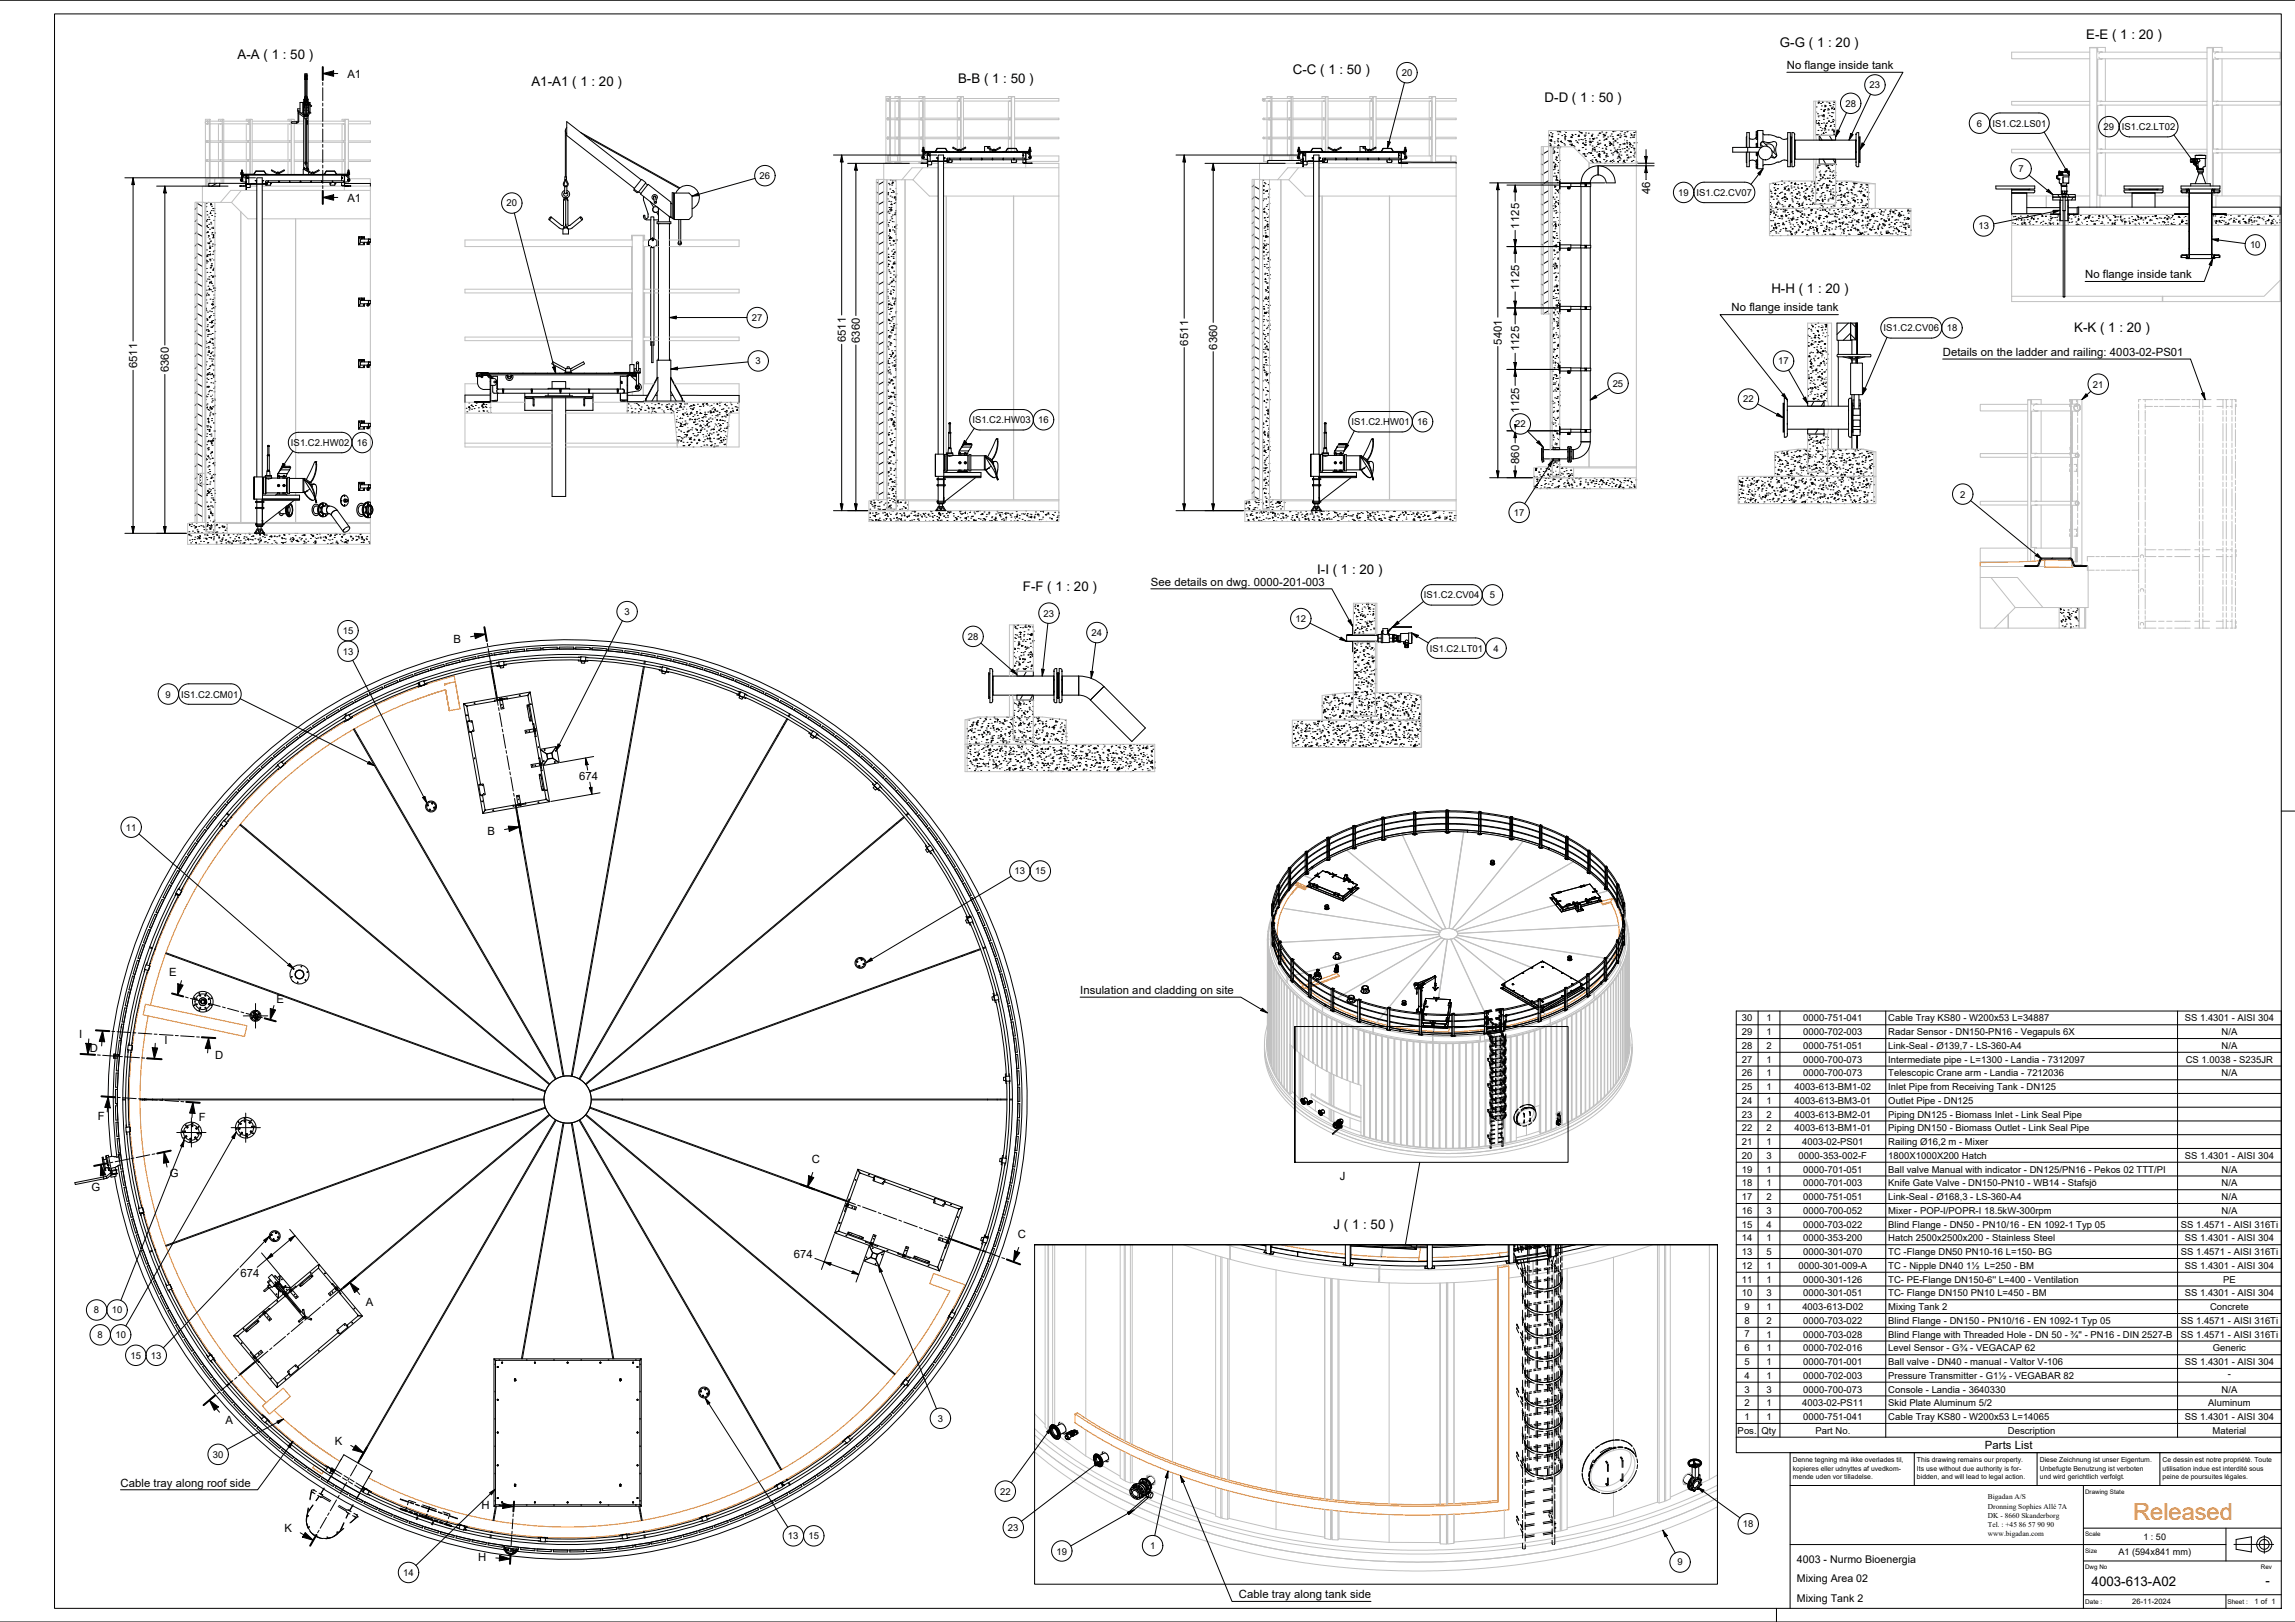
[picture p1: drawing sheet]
<svg xmlns="http://www.w3.org/2000/svg" width="841mm" height="594mm" viewBox="0 0 841 594" stroke-linecap="round" stroke-linejoin="round" font-family="sans-serif">
<defs><g id="words">
<text font-size="8.6" fill="#f00" x="781.7" y="556.8">Released</text>
<g font-size="4.9">
<text x="652.3" y="17.2">G-G ( 1 : 20 )</text>
<text x="764.5" y="14.2">E-E ( 1 : 20 )</text>
<text x="87.1" y="21.4">A-A ( 1 : 50 )</text>
<text x="473.8" y="27.2">C-C ( 1 : 50 )</text>
<text x="194.7" y="31.6">A1-A1 ( 1 : 20 )</text>
<text x="351.1" y="30.4">B-B ( 1 : 50 )</text>
<text x="566" y="37.3">D-D ( 1 : 50 )</text>
<text x="649.1" y="107.2">H-H ( 1 : 20 )</text>
<text x="760.1" y="121.6">K-K ( 1 : 20 )</text>
<text x="482.7" y="210.2">I-I ( 1 : 20 )</text>
<text x="374.8" y="216.6">F-F ( 1 : 20 )</text>
<text x="488.7" y="450.2">J ( 1 : 50 )</text>
<text x="766.5" y="580.8">4003-613-A02</text>
<text x="830.2" y="580.4">-</text>
</g>
<g font-size="4.1">
<text x="127.3" y="28.5">A1</text>
<text x="654.8" y="25.3">No flange inside tank</text>
<text x="604.7" y="71.1" transform="rotate(-90 604.7 71.1)">46</text>
<text x="127.3" y="73.8">A1</text>
<text x="556.7" y="83.7" transform="rotate(-90 556.7 83.7)">1125</text>
<text x="764.1" y="102">No flange inside tank</text>
<text x="556.7" y="106.2" transform="rotate(-90 556.7 106.2)">1125</text>
<text x="634.6" y="114.1">No flange inside tank</text>
<text x="309.9" y="125.4" transform="rotate(-90 309.9 125.4)">6511</text>
<text x="315.1" y="125.6" transform="rotate(-90 315.1 125.6)">6360</text>
<text x="435.4" y="126.6" transform="rotate(-90 435.4 126.6)">6511</text>
<text x="446.1" y="128.1" transform="rotate(-90 446.1 128.1)">6360</text>
<text x="550.4" y="126.2" transform="rotate(-90 550.4 126.2)">5401</text>
<text x="556.7" y="128.7" transform="rotate(-90 556.7 128.7)">1125</text>
<text x="711.9" y="130.4">Details on the ladder and railing: 4003-02-PS01</text>
<text x="50.2" y="134.9" transform="rotate(-90 50.2 134.9)">6511</text>
<text x="61.9" y="136.4" transform="rotate(-90 61.9 136.4)">6360</text>
<text x="556.7" y="151.2" transform="rotate(-90 556.7 151.2)">1125</text>
<text x="556.7" y="169.9" transform="rotate(-90 556.7 169.9)">860</text>
<text x="421.7" y="214.5">See details on dwg. 0000-201-003</text>
<text x="166.2" y="235.3">B</text>
<text x="212.3" y="285.7">674</text>
<text x="178.6" y="306">B</text>
<text x="62" y="357.5">E</text>
<text x="395.8" y="364">Insulation and cladding on site</text>
<text x="101.3" y="367.3">E</text>
<text x="29" y="380.2">I</text>
<text x="60.3" y="382.5">I</text>
<text x="33" y="385.4">D</text>
<text x="78.8" y="387.8">D</text>
<text x="35.9" y="410.1">F</text>
<text x="72.9" y="410.7">F</text>
<text x="62.2" y="430.9">G</text>
<text x="297.6" y="426.1">C</text>
<text x="33.5" y="436.1">G</text>
<text x="491" y="432.2">J</text>
<text x="373" y="453.5">C</text>
<text x="290.9" y="460.9">674</text>
<text x="88.1" y="467.8">674</text>
<text x="134.1" y="478.3">A</text>
<text x="82.7" y="521.4">A</text>
<text x="122.7" y="529.2">K</text>
<text x="727.4" y="530.7">Parts List</text>
<text x="44.2" y="544.5">Cable tray along roof side</text>
<text x="176.4" y="552.7">H</text>
<text x="104.2" y="561.1">K</text>
<text x="175.2" y="571.9">H</text>
<text x="454" y="585.4">Cable tray along tank side</text>
</g>
<g font-size="3.9">
<text x="658.5" y="572.6">4003 - Nurmo Bioenergia</text>
<text x="658.5" y="579.6">Mixing Area 02</text>
<text x="658.5" y="586.6">Mixing Tank 2</text>
</g>
<g font-size="3.5">
<text x="513.7" y="27.9">20</text>
<text x="685.1" y="32.4">23</text>
<text x="676.3" y="39.1">28</text>
<text x="724.5" y="46.4">6</text>
<text x="730.2" y="46.4">IS1.C2.LS01</text>
<text x="770.9" y="47.6">29</text>
<text x="777.6" y="47.7">IS1.C2.LT02</text>
<text x="278.4" y="65.6">26</text>
<text x="739.6" y="63">7</text>
<text x="615" y="71.7">19</text>
<text x="621.7" y="71.8">IS1.C2.CV07</text>
<text x="185.6" y="75.6">20</text>
<text x="725" y="84">13</text>
<text x="824.6" y="90.9">10</text>
<text x="275.5" y="117.6">27</text>
<text x="690.2" y="121.4">IS1.C2.CV06</text>
<text x="713.4" y="121.3">18</text>
<text x="276.9" y="133.5">3</text>
<text x="651.6" y="133.5">17</text>
<text x="591" y="141.6">25</text>
<text x="767" y="142">21</text>
<text x="638.8" y="147.4">22</text>
<text x="356.4" y="155">IS1.C2.HW03</text>
<text x="380.5" y="155">16</text>
<text x="495.2" y="155.8">IS1.C2.H</text>
<text x="509.4" y="155.8">W01</text>
<text x="519.4" y="155.7">16</text>
<text x="555.2" y="156.5">22</text>
<text x="106.6" y="163.3">IS1.C2.HW02</text>
<text x="130.8" y="163.3">16</text>
<text x="718.3" y="182.2">2</text>
<text x="554.8" y="188.9">17</text>
<text x="521.8" y="219.2">IS1.C2.CV04</text>
<text x="546" y="219.1">5</text>
<text x="228.8" y="225.3">3</text>
<text x="382.4" y="225.9">23</text>
<text x="474.7" y="227.8">12</text>
<text x="125.6" y="232.3">15</text>
<text x="400" y="232.9">24</text>
<text x="125.6" y="239.7">13</text>
<text x="354.7" y="234.3">28</text>
<text x="523.9" y="238.6">IS1.C2.LT01</text>
<text x="547.3" y="238.6">4</text>
<text x="60.7" y="255.5">9</text>
<text x="66.4" y="255.5">IS1.C2.CM01</text>
<text x="46.1" y="304.3">11</text>
<text x="371.8" y="320.3">13</text>
<text x="379.3" y="320.3">15</text>
<text x="638.3" y="374.1">30</text>
<text x="647.3" y="374.1">1</text>
<text x="660.8" y="374.1">0000-751-041</text>
<text x="692" y="374.1">Cable Tray KS80 - W200x53 L=34887</text>
<text x="800.6" y="374.1">SS 1.4301 - AISI 304</text>
<text x="638.3" y="379.1">29</text>
<text x="647.3" y="379.1">1</text>
<text x="660.8" y="379.1">0000-702-003</text>
<text x="692" y="379.1">Radar Sensor - DN150-PN16 - Vegapuls 6X</text>
<text x="814.1" y="379.1">N/A</text>
<text x="638.3" y="384.1">28</text>
<text x="638.3" y="389.2">27</text>
<text x="647.3" y="384.1">2</text>
<text x="647.3" y="389.2">1</text>
<text x="660.8" y="384.1">0000-751-051</text>
<text x="660.8" y="389.2">0000-700-073</text>
<text x="692" y="384.2">Link-Seal - Ø139,7 - LS-360-A4</text>
<text x="692" y="389.2">Intermediate pipe - L=1300 - Landia - 7312097</text>
<text x="801" y="389.2">CS 1.0038 - S235JR</text>
<text x="814.1" y="384.1">N/A</text>
<text x="638.3" y="394.2">26</text>
<text x="647.3" y="394.2">1</text>
<text x="660.8" y="394.2">0000-700-073</text>
<text x="692" y="394.2">Telescopic Crane arm - Landia - 7212036</text>
<text x="814.1" y="394.2">N/A</text>
<text x="638.3" y="399.3">25</text>
<text x="647.3" y="399.3">1</text>
<text x="657.6" y="399.3">4003-613-BM1-02</text>
<text x="692" y="399.3">Inlet Pipe from Receiving Tank - DN125</text>
<text x="638.3" y="404.3">24</text>
<text x="647.3" y="404.3">1</text>
<text x="657.6" y="404.3">4003-613-BM3-01</text>
<text x="692" y="404.3">Outlet Pipe - DN125</text>
<text x="638.3" y="409.3">23</text>
<text x="647.3" y="409.3">2</text>
<text x="657.6" y="409.3">4003-613-BM2-01</text>
<text x="692" y="409.3">Piping DN125 - Biomass Inlet - Link Seal Pipe</text>
<text x="638.3" y="414.3">22</text>
<text x="638.3" y="419.4">21</text>
<text x="647.3" y="414.3">2</text>
<text x="647.3" y="419.4">1</text>
<text x="657.6" y="414.3">4003-613-BM1-01</text>
<text x="660.4" y="419.4">4003-02-PS01</text>
<text x="692" y="414.4">Piping DN150 - Biomass Outlet - Link Seal Pipe</text>
<text x="692" y="419.4">Railing Ø16,2 m - Mixer</text>
<text x="638.3" y="424.4">20</text>
<text x="647.3" y="424.4">3</text>
<text x="659.1" y="424.4">0000-353-002-F</text>
<text x="692" y="424.4">1800X1000X200 Hatch</text>
<text x="800.6" y="424.4">SS 1.4301 - AISI 304</text>
<text x="638.3" y="429.4">19</text>
<text x="647.3" y="429.4">1</text>
<text x="660.8" y="429.4">0000-701-051</text>
<text x="692" y="429.5">Ball valve Manual with indicator - DN125/PN16 - Pekos 02 TTT/PI</text>
<text x="814.1" y="429.5">N/A</text>
<text x="638.3" y="434.5">18</text>
<text x="647.3" y="434.5">1</text>
<text x="660.8" y="434.5">0000-701-003</text>
<text x="692" y="434.5">Knife Gate Valve - DN150-PN10 - WB14 - Stafsjö</text>
<text x="814.1" y="434.5">N/A</text>
<text x="638.3" y="439.5">17</text>
<text x="647.3" y="439.5">2</text>
<text x="660.8" y="439.5">0000-751-051</text>
<text x="692" y="439.6">Link-Seal - Ø168,3 - LS-360-A4</text>
<text x="814.1" y="439.6">N/A</text>
<text x="638.3" y="444.6">16</text>
<text x="638.3" y="449.6">15</text>
<text x="647.3" y="444.6">3</text>
<text x="647.3" y="449.6">4</text>
<text x="660.8" y="444.6">0000-700-052</text>
<text x="660.8" y="449.6">0000-703-022</text>
<text x="692" y="444.6">Mixer - POP-I/POPR-I 18.5kW-300rpm</text>
<text x="692" y="449.6">Blind Flange - DN50 - PN10/16 - EN 1092-1 Typ 05</text>
<text x="799.1" y="449.6">SS 1.4571 - AISI 316Ti</text>
<text x="814.1" y="444.6">N/A</text>
<text x="638.3" y="454.6">14</text>
<text x="647.3" y="454.6">1</text>
<text x="660.8" y="454.6">0000-353-200</text>
<text x="692" y="454.6">Hatch 2500x2500x200 - Stainless Steel</text>
<text x="800.6" y="454.6">SS 1.4301 - AISI 304</text>
<text x="638.3" y="459.7">13</text>
<text x="647.3" y="459.7">5</text>
<text x="660.8" y="459.7">0000-301-070</text>
<text x="692" y="459.7">TC -Flange DN50 PN10-16 L=150- BG</text>
<text x="799.1" y="459.7">SS 1.4571 - AISI 316Ti</text>
<text x="638.3" y="464.7">12</text>
<text x="647.3" y="464.7">1</text>
<text x="659" y="464.7">0000-301-009-A</text>
<text x="692" y="464.7">TC - Nipple DN40</text>
<text x="720.5" y="464.7">1½ L=250 - BM</text>
<text x="800.6" y="464.7">SS 1.4301 - AISI 304</text>
<text x="638.3" y="469.7">11</text>
<text x="647.3" y="469.7">1</text>
<text x="660.8" y="469.7">0000-301-126</text>
<text x="692" y="469.7">TC- PE-Flange DN150-6'' L=400 - Ventilation</text>
<text x="814.7" y="469.7">PE</text>
<text x="638.3" y="474.8">10</text>
<text x="639.3" y="479.8">9</text>
<text x="647.3" y="474.8">3</text>
<text x="647.3" y="479.8">1</text>
<text x="660.5" y="479.8">4003-613-D02</text>
<text x="660.8" y="474.8">0000-301-051</text>
<text x="692" y="474.8">TC- Flange DN150 PN10 L=450 - BM</text>
<text x="692" y="479.8">Mixing Tank 2</text>
<text x="800.6" y="474.8">SS 1.4301 - AISI 304</text>
<text x="809.9" y="479.8">Concrete</text>
<text x="34.4" y="481">8</text>
<text x="40.9" y="481">10</text>
<text x="639.3" y="484.9">8</text>
<text x="647.3" y="484.9">2</text>
<text x="660.8" y="484.9">0000-703-022</text>
<text x="692" y="484.9">Blind Flange - DN150 - PN10/16 - EN 1092-1 Typ 05</text>
<text x="799.1" y="484.9">SS 1.4571 - AISI 316Ti</text>
<text x="35.8" y="490.1">8</text>
<text x="42.3" y="490.1">10</text>
<text x="639.3" y="489.9">7</text>
<text x="647.3" y="489.9">1</text>
<text x="660.8" y="489.9">0000-703-028</text>
<text x="692" y="489.9">Blind Flange with Threaded Hole - DN 50 - ¾'' - PN16 - DIN 2527-B</text>
<text x="799.1" y="489.9">SS 1.4571 - AISI 316Ti</text>
<text x="47.8" y="497.6">15</text>
<text x="55.3" y="497.6">13</text>
<text x="639.3" y="494.9">6</text>
<text x="647.3" y="494.9">1</text>
<text x="660.8" y="494.9">0000-702-016</text>
<text x="692" y="494.9">Level Sensor - G¾ - VEGACAP 62</text>
<text x="810.9" y="494.9">Generic</text>
<text x="639.3" y="499.9">5</text>
<text x="647.3" y="500">1</text>
<text x="660.8" y="500">0000-701-001</text>
<text x="692" y="500">Ball valve - DN40 - manual - Valtor V-106</text>
<text x="800.6" y="500">SS 1.4301 - AISI 304</text>
<text x="639.3" y="505">4</text>
<text x="647.3" y="505">1</text>
<text x="660.8" y="505">0000-702-003</text>
<text x="692" y="505">Pressure Transmitter - G1½ - VEGABAR 82</text>
<text x="816.4" y="504.2">-</text>
<text x="639.3" y="510">3</text>
<text x="639.3" y="515">2</text>
<text x="647.3" y="510">3</text>
<text x="647.3" y="515">1</text>
<text x="660.4" y="515.1">4003-02-PS11</text>
<text x="660.8" y="510">0000-700-073</text>
<text x="692" y="510">Console - Landia - 3640330</text>
<text x="692" y="515.1">Skid Plate Aluminum 5/2</text>
<text x="809.2" y="515">Aluminum</text>
<text x="814.1" y="510">N/A</text>
<text x="343.7" y="520.7">3</text>
<text x="639.3" y="520.1">1</text>
<text x="647.3" y="520.1">1</text>
<text x="660.8" y="520.1">0000-751-041</text>
<text x="692" y="520.1">Cable Tray KS80 - W200x53 L=14065</text>
<text x="800.6" y="520.1">SS 1.4301 - AISI 304</text>
<text x="636.8" y="525.1">Pos.</text>
<text x="645.5" y="525.2">Qty</text>
<text x="665.3" y="525.1">Part No.</text>
<text x="735.8" y="525.1">Description</text>
<text x="810.8" y="525.1">Material</text>
<text x="78" y="533.9">30</text>
<text x="366.5" y="547.4">22</text>
<text x="288.8" y="563.8">13</text>
<text x="296.2" y="563.8">15</text>
<text x="369.4" y="560.7">23</text>
<text x="638.7" y="559.4">18</text>
<text x="387.2" y="569.4">19</text>
<text x="421.4" y="567.4">1</text>
<text x="614.7" y="573.4">9</text>
<text x="147.7" y="577.2">14</text>
</g>
<g font-size="3.3">
<text x="785.5" y="563.9">1 : 50</text>
<text x="776.3" y="569.6">A1 (594x841 mm)</text>
</g>
<g font-size="2.8">
<text x="781.3" y="587.6">26-11-2024</text>
<text x="826.2" y="587.6">1 of 1</text>
</g>
<g font-size="2.7">
<text x="728.5" y="549.1">Bigadan A/S</text>
<text x="728.5" y="552.5">Dronning Sophies Allé 7A</text>
<text x="728.5" y="555.9">DK - 8660 Skanderborg</text>
<text x="728.5" y="559.3">Tel. : +45</text>
<text x="728.5" y="562.7">www.bigadan.com</text>
<text x="739.9" y="559.3">86</text>
<text x="743.2" y="559.3">57</text>
<text x="746.6" y="559.3">90</text>
<text x="750.1" y="559.3">90</text>
</g>
<g font-size="2.5">
<text x="657" y="538.7">kopieres eller udnyttes af uvedkom-</text>
<text x="657" y="535.6">Denne tegning må ikke overlades til,</text>
<text x="702.5" y="535.6">This drawing remains our property.</text>
<text x="702.5" y="538.7">Its use without due authority is for-</text>
<text x="747.5" y="538.7">Unbefugte Benutzung ist verboten</text>
<text x="747.5" y="535.6">Diese Zeichnung ist unser Eigentum.</text>
<text x="792.5" y="538.7">utilisation indue est interdité sous</text>
<text x="792.5" y="535.6">Ce dessin est notre propriété. Toute</text>
<text x="657" y="541.8">mende uden vor tilladelse.</text>
<text x="702.5" y="541.8">bidden, and will lead to legal action.</text>
<text x="747.5" y="541.8">und wird gerichtlich verfolgt.</text>
<text x="792.5" y="541.8">peine de poursuites légales.</text>
</g>
<g font-size="2.4">
<text x="764.1" y="587.4">Date :</text>
<text x="816.2" y="587.4">Sheet :</text>
</g>
<g font-size="2.3">
<text x="764.1" y="547.1">Drawing State</text>
<text x="764.1" y="562.7">Scale</text>
<text x="764.1" y="568.7">Size</text>
<text x="764.1" y="574.7">Dwg No</text>
<text x="828.5" y="574.7">Rev</text>
</g>
</g></defs>
<!-- layer: Hatch -->
<g fill="none" stroke="#000" stroke-width=".37">
<path d="M325.1 36.8l-.1 .1M325.7 36.3h-.1M462.8 36.2h.1M463.4 36.8h.1M665.5 39.2h.1M666.2 37.5h.1M666.2 37.8h.1M666.5 37.1h.2M666.7 37.5v.1M667.2 37.9h.1M667.5 38.8h.1M667.9 37.2l.2 .2-.2 .2z"/>
<path d="M668.8 38.5l.4 .3-.4 .3zM669.3 37.3h.1M669.8 39.8h.1M670.2 37.6h.1M670.3 37.9h.1M670.5 38.6h.1M670.7 38.7h.1M671.2 39.5l.3 .2-.2 .2zM671.6 39.2h.1M671.8 38.3h.1M671.9 37.1h.1M672 37.6h.1"/>
<path d="M672.2 39.7l.2 .3-.4 .1zM672.4 39.6h.1M75.5 51.7h.1M75.6 59.1h.1M75.8 58.7h.1M75.8 52h.1M76 45.2l-.1 .1M112.6 42.1l.2 .3M325.2 43.4h.1M325.3 50.7l-.1 .1M325.4 58.1l.1 .1M325.5 50.3v.1"/>
<path d="M325.5 43.7h.1M337.6 59.7l.1 .1M338.5 54.5l-.2 .2M339 55.6l.2 .3M339.8 59.2l.1 .1M340.4 55.6h.1M344.9 55.6h.1M348.1 58.2l-.2 .1M349.4 55.6h.1M351.9 58.2l.1 .1M353.9 55.6h.1M355.9 58.1l-.1 .2"/>
<path d="M358.4 55.6h.1M359.7 58.1l.1 .2M362.9 55.6h-.1M363.6 58.1l.2 .2M367.4 55.6h-.1M367.7 58.1l-.1 .2M371.5 58.1l.1 .2M371.9 55.6h-.1M376.2 59.7l-.1 .1M376.4 55.6h-.1M376.6 55.6l.2 .3M377.3 54.5l.2 .1"/>
<path d="M378.1 59.7v.1M463 43.7h.1M463.1 50.3l.1 .1M463.2 57.1l-.1 .1M463.2 43.4h.1M463.3 50.6h.1M475.2 59.7l.1 .1M475.9 59.7l.1 .1M476 54.5l-.1 .2M476.6 55.6l.2 .3M477.3 55.9l.1 .1M477.4 56l.1 .1"/>
<path d="M477.6 59.8l-.1 .1M480.7 55.6h.1M485.2 55.6h-.1M485.6 58.2l-.1 .1M489.5 58.2l.1 .1M489.7 55.6h-.1M493.5 58.1l-.1 .2M494.2 55.6h-.1M497.3 58.1l.1 .2M498.7 55.6h-.1M501.2 58.1l.2 .2M503.2 55.6h-.1"/>
<path d="M505.3 57.9l-.1 .2M507.7 55.6h-.1M509.1 58.1l.1 .2M512.1 55.6h.1M513.5 57v.1M513.8 55.7l.1 .2M514.2 55.9h.1M514.9 54.5l.2 .1M515.6 59.7v.1M564.8 56.4l.7 .4M567.5 49.5l.4-.1v.4zM567.5 58.8l-2 1.2"/>
<path d="M567.5 55.2l-2 1.1M567.7 51.3h.1M567.9 52.6h.1M568 53.4l.3-.1 .1 .3zM568.1 53.1h.1M568.2 48.6h.1M568.3 53.8h.1M568.3 51.2h.1M568.4 51.7h.1M568.4 50h.1M568.4 51.2l.3 .4h-.6zM568.8 49h.1"/>
<path d="M568.8 49.9l.2 .2h-.4zM568.8 49.4h.1M569 54.6h.1M569 56.1v.1M569.1 59.4h.1M569.3 56.1h.1M569.3 59.6h.1M569.5 55.8h.1M569.5 53.5v.1M569.5 53.8v.3l.3-.3M569.5 52h.1M569.5 55.2l.3 .2-.2 .2z"/>
<path d="M569.8 52.5h.1M569.8 53.8h.1M570 58.3h.1M570.2 47.9h.1M570.2 57.5h.1M570.4 58.8h.1M570.5 57.5l.1 .3-.3 .1zM570.6 55.8h.1M570.7 51.6h.1M570.7 53.9h.1M570.7 54.2h.1M570.7 48.2h.1"/>
<path d="M570.8 50.9h.1M570.8 53.4h.1M570.9 53.7h.1M570.9 52h.1M570.9 50.8h.1M570.9 49.2h.1M571 59.5h.1M571.1 57h.1M571.1 53l.2 .3h-.4zM571.2 56.7h.1M571.3 48l.3-.1 .1 .2zM571.4 54.2h.1"/>
<path d="M571.4 58.8h.1M571.6 48.4h.1M571.7 53.8h.1M571.8 51.8l.3-.1 .1 .3zM572.3 49.7h.1M572.3 52.2h.1M573.1 52.6h.1M573.2 49.3h.1M573.3 47.9h.1M573.3 50.5h.1M573.4 53.1h.1M573.4 50.6h.1"/>
<path d="M573.4 51.2h.1M573.7 48.5h.1M573.7 49.8l.2 .2-.4 .1zM574.5 51.5h.1M574.9 51.9h.1M575 51.5h.1M575.2 52.8h.1M575.6 50.2l.3-.1 .1 .3zM575.6 51.5l.3 .5-.6-.1zM575.8 50.4h.1M575.9 50.2h.1M575.9 52.8h.1"/>
<path d="M575.9 53.2h.1M576 49.2h.1M576 52.9l.2 .2-.4 .1zM576.2 49.6h.1M576.5 53.3h.1M576.8 53.8h.1M577.2 49.2h.1M577.4 51.5h.1M577.9 52.2h.1M578 51.8v.1M578.4 55.2h.1M578.4 49.8h.1"/>
<path d="M578.4 52.4h.1M578.4 51.2h.1M578.5 55h.1M578.5 49.5h.1M578.5 49.7l.2 .2h-.4zM578.6 55.2h.1M578.6 48.1h.1M579 48.6h.1M579.3 51.1h.1M579.4 48.6l.3-.1 .1 .3zM579.8 54.1h.1M579.9 51.2h.1"/>
<path d="M579.9 52.5l.3-.2 .1 .4zM580 54h.1M580 56.4h.1M580.4 56.3l.3-.1 .1 .3zM580.5 49.5h.1M580.7 49.9h.1M580.7 50.8h.1M580.7 57h.1M580.8 52.8l.2 .3h-.4zM580.9 57.2h.1M580.9 49.5h.1M580.9 52.1h.1"/>
<path d="M580.9 53.2h.1M581 54.7h.1M581 51.5h.1M581 57.2h.1M581 48.7h.1M581.4 52.9h.1M581.6 56.3h.1M582 48.8h.1M582.1 55.9h.1M582.3 51.7h.1M582.5 50.9h.1M582.5 56h.1"/>
<path d="M582.5 53.1h.1M582.8 51.7h.1M582.8 58.8h.1M582.9 51.9l.3 .4h-.6zM583.1 55.9l.2 .3h-.4zM583.3 59.2h.1M583.4 49.5l.2 .3h-.5zM583.4 58.6h.1M583.4 55.3h.1M583.4 49.2h.1M583.4 53.5h.1M583.5 51.7h.1"/>
<path d="M583.5 49.8h.1M583.5 54.7h.1M583.5 54.3h.1M583.5 50.7h.1M583.6 57h.1M583.6 59.5h.1M583.7 50.9l.3-.1 .1 .3zM584.2 50.6h.1M584.2 54h.1M584.2 57.7h.1M584.2 54.8l.3-.2v.3zM584.3 55.3h.1"/>
<path d="M584.7 58.6l.3-.2v.4zM584.9 53.6h.1M585 50.5h.1M585.1 55.7h.1M585.3 52.1h.1M585.4 59l.2 .3h-.4zM585.6 49.5h.1M585.6 56.5h.1M585.7 52.7l.2 .2-.4 .1zM585.9 57.2h.1M585.9 56.2h.1M585.9 55.5h.1"/>
<path d="M586 48.8h.1M586 52.7h.1M586 51.4h.1M586 56.7l.3 .5-.6-.1zM586.1 48.7h.1M586.1 54h.1M586.1 56.6h.1M586.1 59.2h.1M586.1 57.5h.1M586.3 48.8h.1M586.3 59.5h.1M586.3 52.5h.1"/>
<path d="M587 48.4h.1M587 55.4h.1M587.1 54.3h.1M587.5 50.2h.1M587.5 49.3l.3-.1v.3zM587.6 55.4h.1M587.7 58.3v.1M587.7 51.3h.1M587.8 58.5h.1M587.8 49.7h.1M588 59.8h.1M588 55.8l.1 .3h-.3z"/>
<path d="M588 53.1l.3-.1v.3zM588.1 51h.1M588.2 49.5l.2 .2h-.4zM588.3 54.3h.1M588.3 59.2h.1M588.4 57.5h.1M588.5 54.7h.1M588.5 57l.3-.1 .1 .3zM588.5 48.5h.1M588.6 51.1h.1M588.6 50.8h.1M588.6 49h.1"/>
<path d="M588.6 53.7h.1M588.6 56.3h.1M588.7 58.9h.1M588.9 56.5v.1M589 47.8h.1M589.1 57.2h.1M589.1 50.2h.1M589.7 52h.1M589.7 53.1h.1M589.9 53.3h.1M590 49.8h.1M590.1 55h.1"/>
<path d="M590.2 52.2l.2 .4-.6-.1zM590.3 58.9l.1 .3h-.4zM590.5 56.1h.1M590.5 49.1h.1M590.5 52.6l.2 .2h-.4zM590.7 58.8h.1M590.8 50.1h.1M590.9 59.5h.1M590.9 56.7h.1M591 48.1h.1M591 52.8h.1M591.1 50.7h.1"/>
<path d="M591.1 51h.1M591.1 53.4h.1M591.1 48.2h.1M591.1 52h.1M591.1 55.9h.1M591.2 58.5h.1M591.2 59.1h.1M591.4 47.8h.3M591.5 54.2h.1M591.7 55.5h.1M591.8 51.6l.3-.2 .1 .3zM591.9 55h.1"/>
<path d="M591.9 47.9h.1M592.3 55.4l.3-.1v.3zM592.5 50.9h.1M592.6 49.5h.1M592.6 57.9h.1M592.6 52.3h.1M592.7 54.7h.1M592.8 59.2l.3-.1v.4zM592.8 55.7l.2 .3h-.4zM593 49.3l.3 .3h-.5zM593.3 53.9h.1M593.3 56.4h.1"/>
<path d="M593.3 57.1l.3 .4h-.6zM593.4 58.7h.1M593.5 57.8h.1M593.5 54.8h.1M593.5 53h.1M593.6 47.8h.1M593.6 50.4h.1M593.6 49h.1M593.6 50.2h.1M593.6 53h.1M593.7 55.6h.1M593.7 58.2h.1"/>
<path d="M593.9 49.8h.1M594 56.8h.1M594.1 47.8l-.1 .2h.6l-.2-.2M594.4 54.5h.1M594.7 59.7h.1M594.7 52.7h.1M595.1 58.7h.1M595.1 58.8l.2 .3h-.4zM595.1 49.2h.1M595.2 54.4h.1M595.2 49.9h.1M595.3 59.5h.1"/>
<path d="M595.3 48.6h.1M595.3 52.5l.2 .2-.4 .1zM595.4 51.2v.1M595.4 55.7h.1M595.6 50l.3-.2v.3zM596 56.8h.1M596 55h.1M596.1 58.6h.1M596.1 51.6h.1M596.1 52.3h.1M596.1 53.8l.3-.1v.3zM596.1 48.3h.1"/>
<path d="M596.1 50.1h.1M596.2 52.7h.1M596.2 55.3h.1M596.2 56.8h.1M596.3 57.8h.1M596.3 48h.1M596.6 57.7l.3-.2v.3zM596.8 54.5h.1M597 52.2h.1M597.2 53.5h.1M597.4 50.4h.1M597.5 57.5h.1"/>
<path d="M597.5 52.5l.2 .4h-.6zM597.6 48.8h.1M597.7 55.6l.1 .3h-.3zM597.7 54h.1M597.8 59.2h.1M597.9 49.2l.2 .3h-.4zM598 59h.1M598.2 53.4h.1M598.2 50.3h.1M598.4 58.8h.1M598.5 57h.1M598.6 54.2h.1"/>
<path d="M598.6 50.3h.1M598.7 49.8h.1M598.7 48.5h.1M598.7 52.3h.1M598.8 54.9h.1M598.8 49.3h.1M598.8 57.5h.1M598.8 54.4h.1M598.8 56.4h.1M599 55.7h.1M599.6 59.3h.1M599.6 52.3h.1"/>
<path d="M599.7 48.3l-.3 .1 .3 .1M665.4 44.5l.2 .2-.2 .1M665.4 44.2h.1M665.7 45.3h.1M665.8 49.6l-.1-.3 .2 .3M665.8 41v.1M666 41.7h.1M666.1 49.4h.1M666.2 47.8h.1M666.2 42.5h.1M666.4 45.4h.1M666.5 44.9l.1 .3-.3 .1z"/>
<path d="M666.5 44.2h.1M666.5 42.9h.1M666.5 45.9h.1M666.7 49.6l1 1.7M667 42.3v.1M667 46.7h.1M667.3 40.1h.1M667.4 47.9h.1M667.4 45.2h.1M667.5 49.2h.1M667.6 42.2h.1M667.7 47.2h.1"/>
<path d="M667.8 42.6h.1M667.8 49.5h.1M668.1 58.3l1 1.8M668.2 43.7h.1M668.3 45.1h.1M668.3 42.8h.1M668.3 42l.3 .2-.3 .2zM668.3 48.6l.1 .3-.3 .1zM668.4 40.6h.1M668.4 40.3h.1M668.4 40.5l.2 .3h-.3zM668.6 47.9h.1"/>
<path d="M668.7 40.1h.1M668.7 46.8l.3 .2-.3 .2zM668.8 47.6h.1M669 48.5h.1M669 45.8l.3 .3-.3 .3zM669.2 45.3h.1M669.4 45h.1M669.5 43.3h.1M669.7 40.3h.1M669.9 41.4h.1M670 47.6h.1M670.1 40.2h.1"/>
<path d="M670.3 44.2l.1 .3h-.3zM670.3 42.3h.1M670.3 49.6l1.1 1.7M670.6 46.3h.1M670.8 45.9h.1M670.9 44.8h.1M671.1 42.6h.1M671.1 42.7h.1M671.2 41.2h.1M671.3 47.7h.1M671.4 47.3h.1M671.7 43.7h.1"/>
<path d="M671.7 41.3h.1M671.7 44.3l.3 .2-.3 .2zM671.7 58.3l1 1.7M671.9 47.6h.1M671.9 48.7h.1M672.1 45.6h.1M672.1 49.2l.3 .1-.3 .2zM672.1 47.9l.2 .2-.4 .1zM672.2 46.2h.1M672.3 44h.1M72.2 78.1l2 1.2M72.2 74.4l2 1.2"/>
<path d="M72.2 76l-.7 .7M75.4 75.7h.1M75.5 74.5h.1M75.7 66.4l.1 .1M75.7 77.4h.1M75.9 78.7h.1M76.2 74.1h.1M76.5 79.5h.1M77.1 77.6v.1M77.1 77.9l.2 .3h-.3zM77.3 74.4l.3 .5-.5 .1zM77.4 77.1h.1"/>
<path d="M77.5 75.5h.1M77.6 78.9h.1M77.9 76.4h.1M78.2 77.2h.1M78.4 76.3h.1M78.6 79.3h.1M78.7 78.2h.1M79.4 67.2l-1.9 1M88.1 68.1l-.2 .1M88.8 62.8v.1M89 63.9h.1M89.3 68.1l-.1 .1"/>
<path d="M89.9 64l-1 .1M90.1 64.2h-.1M90.2 67.7h-.1M90.2 67.7l.1 .3M92.2 63.9h.1M95.4 63.9h.1M98.3 66.2v.1M98.6 63.9h.1M101.9 63.9h.1M102.3 66.5l-.1 .1M105.1 63.9h.1M106.1 66.7l.1 .1"/>
<path d="M108.3 63.9h.1M110.2 66.6h-.2M111.5 63.9h.1M114.1 66.5l-.1 .1M114.8 63.9h.1M117.9 66.2l.1 .6M118 63.9h.1M121.2 63.9h.1M121.9 66.5l-.1 .1M124.5 63.9h.1M126.2 66l.1 .1M127.5 64l-1 .1"/>
<path d="M127.8 62.8l-.2 .2M128.4 68.1v.1M321.1 77.7l.8 .4M321.1 74l.8 .4M321.1 70.3l.8 .5M321.1 66.7l.8 .4M323.8 77.5l-1.9 1.2M323.8 73.8l-1.9 1.2M323.8 70.2l-1.9 1.1M323.8 66.5l-1.9 1.2M325.1 72.9h.1M325.1 77.4l.3 .3-.3 .1"/>
<path d="M325.1 71.3l.3-.3 .1 .3zM325.4 70.5l.3 .2-.4 .1zM325.5 77.4h.1M325.6 67.2h.1M325.7 73.7h.1M325.8 76h.1M325.8 78.1h.1M325.9 67.7h.1M326 76.7h.1M326.1 69.2h.1M326.2 71.8h.1M326.2 65.9h.1"/>
<path d="M326.3 77.3h.1M326.3 76.3h.1M326.4 73.9h.1M326.5 74.9l.3-.2 .1 .3zM326.5 76h.1M326.6 79.4h.1M326.6 70.5h.1M326.6 76.7l.3 .2-.4 .1zM326.8 67.8h.1M326.8 67.1h.1M326.9 72.2h.1M327 66.3h.1"/>
<path d="M327 78.8h.1M327.1 69.8h.1M327.2 66.7l.2 .2-.4 .1zM327.3 70.4h.1M327.4 70.3h.1M327.6 74.5h.1M327.7 72.5h.1M327.9 78.7h.1M327.9 78.5l.2-.2 .2 .3zM328 66.2h.1M328 71.9l.4 .4-.6 .1zM328 77.8h.1"/>
<path d="M328 74.2h.1M328.1 72.8h.1M328.2 77.2h.1M328.3 71h.1M328.3 69h.1M328.4 73v.3M340 60.8l-.1 .1M459.6 79.2l2 1.2M459.6 75.5l2 1.2M459.6 71.9l2 1.1M459.6 68.2l2 1.2M459.6 76.7l-.7 .7"/>
<path d="M459.6 72.2l-.7 .7M459.6 67.7l-.7 .7M462.7 73.5h.1M462.7 66h.1M462.9 69.8h.1M462.9 69.4h.1M463 70.8h.1M463 76.7h.1M463 72.9h.1M463.1 67.9l.2 .3h-.3zM463.2 76.3h.1M463.3 77.7h.1"/>
<path d="M463.3 66.9h.1M463.3 79.9h.1M463.3 77.4l.1 .3-.3-.1zM463.3 79.7h.1M463.6 67.3h.1M463.7 70h.1M463.8 72.8h.1M463.9 77.8v.1M464 75.6h.1M464.1 78.4h.1M464.3 75h.1M464.4 69.7l.1 .4-.3-.2z"/>
<path d="M464.4 79.6h.1M464.7 72.2h.1M464.7 67.6h.1M464.8 76.8h.1M464.9 71h.1M464.9 72.4h.1M465 74.5h.1M465.1 69.3h.1M465.1 73.9h.1M465.2 77.9h.1M465.2 79v.3M564.8 78.4l.7 .4"/>
<path d="M564.8 74.7l.7 .5M564.8 71.1l.7 .4M564.8 67.4l.7 .4M564.8 63.7l.7 .4M564.8 60.1l.7 .4M567.5 77.1l-2 1.2M567.5 73.5l-2 1.1M567.5 69.8l-2 1.2M567.5 66.1l-2 1.2M567.5 62.5l-2 1.1M568.9 75.4h.1M569 72.4h.1"/>
<path d="M569 72.2h.1M569.1 76.4h.1M569.2 62.2h.1M569.3 64.5h.1M569.3 79.7h.1M569.4 77.3h.1M569.6 73h.1M569.6 74.6h.1M569.6 63.4h.1M569.6 60.8l.4 .3-.4 .3zM569.6 61.9h.1M569.7 61.1h.1"/>
<path d="M569.8 68l.3 .3-.3 .3zM569.8 70.8h.1M569.9 75.3l.4 .3-.4 .3zM569.9 60l.3 .3-.2 .2zM570 69.4h.1M570.1 77.1h.1M570.1 78.1h.1M570.1 64.4h.1M570.1 64.6h.1M570.2 73.7l.2 .3-.3 .1zM570.3 77.7h.1M570.3 72.2h.1"/>
<path d="M570.4 64.9l.2 .2-.2 .2zM570.4 65.6l.1 .3-.3 .1zM570.4 69.7h.1M570.5 65.8h.1M570.5 60.8h.1M570.6 79.6h.1M570.7 66.9h.1M570.7 66.1h.1M570.8 74.3h.1M570.8 69.7l.2 .2-.2 .2zM570.9 63.1h.1M570.9 62.4h.1"/>
<path d="M570.9 63.3h.1M571 73.5h.1M571.1 70.5h.1M571.1 69.4h.1M571.2 74.5l.3 .2-.3 .2zM571.2 70.7h.1M571.2 74.6h.1M571.4 77.8h.1M571.5 65.8h.1M648.4 73v.2M648.5 78.5h.1M648.5 74.2h.1"/>
<path d="M648.6 75.4h.1M648.7 76.3l.1 .5 .3-.3-.3-.2M648.8 69.6h.1M648.8 67.3h.1M648.8 77.6l.3 .1-.2 .3zM648.9 70.1h.1M648.9 71.9h.1M649 72.2h.1M649 77.3h.1M649.1 70.8h.1M649.1 75.8h.1M649.2 74.8h.1"/>
<path d="M649.4 72.1h.1M649.6 77.3h.1M649.8 73h.1M649.9 67v.2l-.4-.1M649.9 78.2h.1M650 77.7h.1M650.1 68.8h.1M650.1 79.6h.1M650.2 79.7h.1M650.2 68.8h.1M650.2 70.9l.4-.1v.2zM650.4 70.9h.1"/>
<path d="M650.6 67.2l.3 .4h-.6zM650.7 69.5l.2 .2-.4 .1zM650.7 78.5l.2 .3-.2 .1zM650.7 75.9h.1M650.8 75.9l.2 .2h-.4zM650.8 76h.1M650.9 77.7h.1M651 72.9h.1M651 74.7l.3-.1 .1 .3zM651.1 71.8h.1M651.3 69.1h.1M651.3 74.2h.1"/>
<path d="M651.3 76.8h.1M651.4 79.2h.1M651.5 71.9h.1M651.5 71.7h.1M651.6 67.6h.1M651.6 73.7h.1M651.7 74.3h.1M652 70.9h.1M652.1 74.7h.1M652.1 80h.1M652.4 70.5h.1M652.5 76.6h.1"/>
<path d="M652.7 79l.3 .1-.2 .3zM652.8 66.4h.1M652.8 67.6h.1M652.9 66.4h.1M652.9 78.9h.1M652.9 70.4h.1M652.9 75h.1M653 79.4h.1M653.2 72.5l.1 .2h-.4zM653.2 66.3l-.4 .1M653.2 76.3h.1M653.3 75.5h.1"/>
<path d="M653.4 76.8h.1M653.4 77.6h.1M653.4 73.5h.1M653.8 69.3h.1M653.8 67h.1M653.8 68.6h.1M653.9 69.1l.4-.2v.3zM654 73h.1M654 71h.1M654 77.6h.1M654 71.2h.1M654 73.8h.1"/>
<path d="M654 71.9l.3 .4h-.6zM654.1 75.5h.1M654.2 76.8l.2 .3-.3 .1zM654.2 73.8h.1M654.3 78.7l.5 .2-.3 .4zM654.4 68.4h.1M654.5 79.1h.1M654.6 77h.1M654.7 72.2h.1M654.7 72.9l.3-.2 .1 .3zM654.7 69.7h.1M655 77.8h.1"/>
<path d="M655.1 68.1h.1M655.2 79.9h.1M655.4 69.9h.1M655.4 66.4h.1M655.5 78.5h.1M655.5 69.1l.2 .2-.4 .1zM655.6 75.1h.1M655.6 75.5l.2 .2h-.4zM655.8 75h.1M655.9 75.1h.1M656 71h.1M656.3 68.1h.1"/>
<path d="M656.3 67.1h.1M656.4 66.9h.1M656.4 70.5h.1M656.4 68.8h.1M656.5 70.7h.1M656.5 72.8h.1M656.6 77.7h.1M656.7 71.8h.1M656.7 75.6h.1M656.7 73.3h.1M656.8 77.4h.1M656.9 73.9h.1"/>
<path d="M656.9 75.9h.1M656.9 78.2h.1M656.9 79.9l.2 .3-.3 .1zM657 79.5h.1M657.3 69.8h.1M657.4 68.5h.1M657.6 67.2l.3-.1 .1 .3zM657.9 67.1l.3 .4h-.6zM657.9 69.4h.1M658 72.1l.2 .2h-.4zM658.1 76.9h.1M658.2 72.7h.1"/>
<path d="M658.3 77.2h.1M658.3 74.5h.1M658.3 72.6h.1M658.4 71l.3-.1v.3zM658.6 73.9h.1M658.6 79.7h.1M658.7 68.6h.1M658.7 77.2l.4 .1-.2 .3zM658.8 67.6h.1M658.9 69h.1M659 70.7h.1M659 70.2h.1"/>
<path d="M659.1 75.6h.1M659.1 74.8l.3-.1 .1 .3zM659.1 74.6h.1M659.2 72.8h.1M659.3 70.6h.1M659.4 77.4h.1M659.4 75.4h.1M659.5 71.5h.1M659.6 77.8h.1M659.8 79.1h.1M659.8 79.3h.1M660 67.3h.1"/>
<path d="M660.1 67.3h.1M660.1 77.3h.1M660.3 74.7h.1M660.3 68.6l.2 .3h-.4zM660.4 74.4h.1M660.4 68.8h.1M660.4 78.2l.2 .3-.2 .1zM660.4 75l.3 .3h-.4zM660.5 79.6h.1M660.6 76h.1M660.8 70.2h.1M660.8 74h.1"/>
<path d="M661 76.3h.1M661 78.4h.1M661.1 78.8h.1M661.3 67.1h.1M661.3 72.7h.1M661.3 71.8l.3 .4h-.6zM661.3 76.7h.1M661.4 68h.1M661.5 69.7h.1M661.5 70.8h.1M661.6 72.5h.1M661.7 73.2h.1"/>
<path d="M661.7 72.3h.1M661.8 68.1h.1M661.8 76.5h.1M661.9 74.9h.1M662 79.6h.1M662.1 69.4h.1M662.1 69.2l.2-.1 .1 .3zM662.1 69h.1M662.6 78.6l.3 .1-.1 .3zM662.6 79.7v.1M662.7 76h.1M662.8 71.6l.2 .3h-.4z"/>
<path d="M662.8 73l.3-.1 .1 .3zM662.9 68.4h.1M662.9 78.8h.1M663 71.9h.1M663.2 74.9h.1M663.4 73.5h.1M663.4 67.8h.1M663.5 77.2h.1M663.6 78.2h.1M663.7 76.6l.4 .2-.3 .4zM663.7 70.2h.1M663.7 77.1h.1"/>
<path d="M663.8 66.6h.1M663.9 76.5l.2 .2-.3 .2zM664 74.9h.1M664 69.2h.1M664 71.6h.1M664 69.9h.1M664.1 72.6v.1M664.2 74.4h.1M664.2 71.8h.1M664.3 70.7h.1M664.4 74.4h.1M664.7 68.3h.1"/>
<path d="M664.8 66.6h.1M665.1 68.2l.3 .3h-.5zM665.2 78.1h.1M665.3 73.6h.1M665.3 77.6h.1M665.4 74.6l-.3 .3h.4M665.4 67.2l-.3-.3-.3 .4h.6M665.4 64.9h.1M665.4 79.5h.1M665.4 77.9h.1M665.5 74.8v.1M665.5 70.7h.1"/>
<path d="M665.7 73.2h.1M665.8 61.8h.1M665.9 67.1h.1M665.9 61.3h.1M665.9 76.6h.1M665.9 73.1h.1M666 73.2h.1M666 69.2l.2 .3-.3 .1zM666.1 60.5h.1M666.1 69.1h.1M666.2 69.7h.1M666.2 61.1l.1 .3-.3 .1z"/>
<path d="M666.2 66.1h.1M666.3 69.6v.1M666.5 73.5h.1M666.5 79.9l.3 .2-.1 .2zM666.6 63h.1M666.6 78.8h.1M666.6 66.2h.1M666.7 60.5h.1M666.7 79.1h.1M666.8 76.2h.1M666.8 72.2h.1M666.8 68h.1"/>
<path d="M666.8 79.8h.1M666.8 79.8l-.2-.2-.1 .4M666.8 79.8l-.3 .2M666.9 74.5h.1M666.9 77h.1M667 65.5h.1M667 63.8l.3 .2-.3 .2zM667 64.5h.1M667 78.9h.1M667.1 65.5h.1M667.1 62.6h.1M667.2 75l.3-.2 .1 .4z"/>
<path d="M667.3 71.8h.1M667.3 74.6h.1M667.4 71h.1M667.4 68.6l.3 .2-.2 .2zM667.5 75.3h.1M667.6 68h.1M667.8 76.6h.1M667.8 70.5h.1M667.8 77h.1M667.9 67.5h.1M667.9 73.4l.2 .2-.2 .2zM667.9 75.8h.1"/>
<path d="M667.9 72.9l.1 .3-.3 .1zM667.9 76.8h.1M668 64.8l.1 .3-.2 .1zM668.1 70.5h.1M668.1 76.4h.1M668.2 67.2h.1M668.3 63.9h.1M668.4 64.2h.1M668.5 74.5h.1M668.6 72.3h.1M668.6 73h.1M668.6 71.5h.1"/>
<path d="M668.7 60.3h.1M668.7 65.5h.1M668.7 76.8l.4 .1-.2 .2zM668.8 60.4h.1M668.8 62.9h.1M668.8 79.3h.1M669 79.3h.1M669.1 68.8h.1M669.2 62.5h.1M669.2 62.8h.1M669.2 60.3l.4 .3-.4 .3zM669.3 76.3h.1"/>
<path d="M669.3 77.5h.1M669.3 79.1l.5 .2-.3 .3zM669.4 67.6l.4 .3-.4 .3zM669.4 69.9h.1M669.5 65.2h.1M669.6 67.9h.1M669.6 76h.1M669.7 65.3h.1M669.8 73.6h.1M669.8 68.5l.2 .3h-.3zM669.9 73h.1M670 61.3l.3 .2-.3 .2z"/>
<path d="M670 60.4l.1 .3-.3 .1zM670 61.7h.1M670.1 77.9l.2 .2-.3 .2zM670.2 67.8h.1M670.3 70.1h.1M670.3 76.9h.1M670.3 65.2h.1M670.4 66.1l.3 .2-.3 .2zM670.5 62.2h.1M670.5 64.2h.1M670.5 62.8h.1M670.6 72.6h.1"/>
<path d="M670.6 60.3h.1M670.6 78.6h.1M670.7 70.3h.1M670.7 69.6h.1M670.8 66.6h.1M670.8 78.5h.1M670.8 71l.3 .1-.2 .2zM671 75.7h.1M671 66.7h.1M671.2 72.8h.1M671.2 63h.1M671.3 60.6h.1"/>
<path d="M671.4 78.4h.1M671.5 69.2h.1M671.5 65.3h.1M671.5 71.4h.1M671.5 67.9h.1M671.7 72.9h.1M671.7 72.2l.1 .3h-.3zM671.7 62.6h.1M671.7 70.4h.1M671.8 75.4h.1M671.8 64.1l.2 .3h-.3zM671.9 77.2h.1"/>
<path d="M672 67.9h.1M672 71.7h.1M672 76.3h.1M672.2 75.5h.1M672.2 79.2h.1M672.3 65.1h.1M672.3 78h.1M672.3 79.4h.1M672.4 60.3h.1M672.5 64.3h.1M672.5 63.3h.1M672.5 74.2h.1"/>
<path d="M672.6 60.3h.1M672.6 78.2l.3 .1-.1 .2zM672.7 67.2h.1M672.7 70.4h.1M672.9 66.4h.1M673 72.1h.1M673.1 79.5h.1M673.3 73.4h.1M673.4 71.5h.1M673.4 78.5h.1M673.4 76.8h.1M673.6 76.3l-.1 .3 .2-.3"/>
<path d="M673.6 73.3h.1M673.7 76.8h.1M673.8 77.6h.1M673.9 67.5l.3-.1v.3zM674 70.1h.1M674 69.2h.1M674 67.2h.1M674 68.7h.1M674.1 71.5h.1M674.2 73.3h.1M674.2 69.8h.1M674.5 72.4h.1"/>
<path d="M674.6 76.3h.1M674.6 71.3l.3-.2 .1 .4zM674.7 74.9h.1M674.8 66.8h.1M674.8 67.4l.2 .2-.4 .1zM674.9 77.7h.1M674.9 73.8l.2 .2h-.3zM674.9 72.1h.1M674.9 74.2h.1M675 79.9h.1M675 77.2h.1M675.2 75.5h.1"/>
<path d="M675.3 68h.1M675.3 75.1l.3-.2 .1 .4zM675.6 79.1h.1M675.8 71.5l.3 .4h-.6zM675.9 71h.1M675.9 75h.1M675.9 72.2h.1M676.2 70.9h.1M676.3 76.2h.1M676.3 76.7h.1M676.3 79.3l.2 .2-.3 .1zM676.4 67.6h.1"/>
<path d="M676.4 66.6h.1M676.4 78.7h.1M676.5 79.5l.3 .1-.1 .3zM676.5 66.7h.1M676.6 70.5h.1M676.7 66.8h.1M676.7 68.9h.1M676.7 69.3h.1M676.7 73.3h.1M676.8 75.1h.1M676.9 76.3h.1M677 71.9h.1"/>
<path d="M677.1 76.6h.1M677.2 74.4h.1M677.2 73.8h.1M677.3 70.4l.2 .2h-.4zM677.4 79h.1M677.5 69.7h.1M677.6 79h.1M677.9 74.4h.1M677.9 79.6h.1M677.9 77.7h.1M678.3 69.5l.3-.2v.4zM678.3 70.5h.1"/>
<path d="M678.3 69.7h.1M678.5 72.6h.1M678.6 71h.1M678.6 77l.5 .2-.3 .4zM678.7 76.3l.3 .2-.1 .2zM678.8 75.7h.1M678.9 68.4h.1M678.9 78.9h.1M679 66.7h.1M679 77.1h.1M679 68.4h.1M679 73.3l.3-.2 .1 .3z"/>
<path d="M679.1 80h.1M679.1 76.3l.1-.2 .2 .2M679.2 72.4h.1M679.2 68.8h.1M679.3 78.5h.1M679.3 75.2h.1M679.4 75.5h.1M679.4 67.7h.1M679.4 71.3h.1M679.6 66.7l-.3 .3h.7l-.2-.2M679.6 67l.2 .2h-.4zM679.7 73.9h.1"/>
<path d="M679.7 73.3l.3 .3h-.4zM679.8 77.6l.2 .2-.3 .1zM679.8 71.3h.1M679.8 78.1h.1M680.1 78.3h.1M680.2 67.2h.1M680.3 71.8h.1M680.5 76.5h.1M680.5 78h.1M680.6 73.1h.1M680.7 74.3h.1M680.8 70h.1"/>
<path d="M681.1 70.1h.1M681.3 75.2h.1M681.3 69.8h.1M681.6 68.6h.1M681.7 70.3h.1M681.7 68.3h.1M681.8 74.2h.1M681.9 77.7h.1M681.9 67.6l.4-.1v.3zM681.9 70.8v.1M682 73h.1M682 79h.1"/>
<path d="M682.1 69.9l.2 .3h-.4zM682.2 73.5h.1M682.2 73.9h.1M682.2 76.3h.1M682.3 77.2h.1M682.3 78.8h.1M682.4 76h.1M682.5 68.9h.1M682.5 75.2h.1M682.6 77.7l.3 .2-.1 .2zM682.7 71.4l.3-.1 .1 .3zM682.9 76h.1"/>
<path d="M683.1 76.4h.1M683.1 71.3l.3 .4h-.6zM683.3 71.9h.1M683.3 71.8h.1M683.4 69.5h.1M683.4 79.5h.1M683.4 75.2l.4-.1v.3zM683.6 79.9h.1M683.7 67.3h.1M683.8 67.7h.1M683.8 74.7h.1M683.9 76.3h.1"/>
<path d="M683.9 78.2h.1M684 68.6h.1M684.1 67.6h.1M684.1 70.4h.1M684.2 76h.1M684.2 74.7h.1M684.2 67.8h.1M684.2 72.1h.1M684.3 79.4l.5 .2-.3 .4zM684.4 76.1h.1M684.4 70.4h.1M684.6 70.6h.1"/>
<path d="M684.6 77.4h.1M684.6 79.4h.1M684.6 72.9l-.2 .3h.3M684.6 72.9l.1 .2M684.7 73h.1M684.7 76.3h.1M685.7 78.6h.1M685.7 76.5h.1M685.8 78.6h.1M686 79l.2 .2-.3 .1zM686.1 78.3h.1M686.3 78.9h.1"/>
<path d="M686.5 79.1l.3 .1-.2 .3zM686.9 78h.1M687.7 79.3h.1M688.3 77.7v.1M688.7 76.7h.1M688.8 76.5h.1M688.9 78.1h.1M689.1 78.5h.1M689.5 77.2l.2 .3-.3 .2zM689.9 78.8h.1M690.2 77.6h.1M690.8 76.9h.1"/>
<path d="M691.6 79.9h.1M691.7 78.6h.1M691.9 79.2h.1M692.5 78.3h.1M692.6 77.3l.3 .1-.2 .3zM692.7 76.9h.1M693.3 79.5h.1M693.3 79.3h.1M693.6 77.4l.5 .2-.3 .3zM693.7 77.7h.1M694.3 76.9h.1M694.3 78.3h.1"/>
<path d="M694.4 76.4h.1M694.8 77.1h.1M695.7 78.6l.2 .3-.3 .2zM695.8 77.9h.1M695.9 78.2h.1M696 79.3h.1M696 78.5h.1M696.5 78.7l.3 .1-.2 .3zM696.8 77.4h.1M697.4 78.8h.1M697.9 79.7h.1M698.9 79.8h.1"/>
<path d="M698.9 79.9h.1M699.2 76.6h.1M699.2 76.9l.2 .3-.3 .1zM699.3 78.1h.1M699.3 79.8l.5 .2-.4 .4zM699.7 77.3h.1M699.9 77.3h.1M737.6 78.7h.1M737.8 79.4h.1M738.4 79.3h.1M739.6 79.7h.1M740.4 79.2h.1"/>
<path d="M741 79.6h.1M742.5 79.7h.1M742.8 79.6h.1M742.9 79h.1M744.6 79.6l.2 .3h-.3zM745.4 78.8h.1M745.5 78.8h.1M745.6 79.4h.1M748.1 78.5h.1M748.3 79.3h.1M748.4 78.8l.2 .3-.4 .1zM749.6 79.2h.1"/>
<path d="M749.6 79.3h.1M751.3 79.2h.1M751.6 79.9l.2 .2-.2 .2zM751.6 80h.1M752.1 79.7h.1M752.4 72.2l-.1 .3M752.6 78.3l-.2 .2M752.9 79.7h.1M753.7 79.6h.1M754.1 79.1h.1M754.1 71.3l.5 .9M755 74.1l-.1 .2"/>
<path d="M757.8 71.3l.5 .9M757.9 75.4l-.1 .2M757.9 79.7l.3 .2-.2 .2-.1-.3M758 78.9h.1M759.8 72.2l-.7 1.1M759.8 78.8h.1M759.9 78.3l-.1 .2M760.3 79.5h.1M760.7 79.1h.1M761.5 80h.1M761.7 79.2h.1M762.4 78.9h.1"/>
<path d="M762.6 78.7h.1M764.1 79.8h.1M764.3 79.6l.3 .2-.3 .1zM764.8 79.5h.1M765.5 79.6l.1 .3h-.3zM765.5 78.7l.4 .3-.3 .3zM766.5 78.5h.1M766.7 79.6h.1M767.8 78.7h.1M768.9 80h.1M769.1 79.1h.1M769.3 79.3h.1"/>
<path d="M769.3 78.8l.2 .3-.4 .1zM770.4 78.8h.1M770.6 79.4l.3 .2-.2 .2zM771.9 79.1h.1M771.9 79v.1M772.4 79.8h.1M774.4 78.9h.1M775.1 79.1l.4 .3-.4 .3zM776 79.4h.1M777 78.7h.1M777 79.3l.3 .1-.3 .2zM777.8 78.6h.1"/>
<path d="M778.9 78.6h.1M780.1 79.9h.1M781.1 79.3h.1M783 78.9v.1M783.4 79.1l.3 .2-.3 .2zM783.5 79.7h.1M784.6 79.5l.4 .3-.4 .3zM785.7 79.8h.1M786.3 79.5l.2 .4h-.3zM787.1 79.3h.1M788.7 79.3h.1M789.7 78.9l.3 .2-.2 .2z"/>
<path d="M789.9 78.9h.1M790.2 78.8l.1 .3-.3 .1zM791.3 79.8h.1M791.9 79.9h.1M793 79.9h.1M793.2 79.6h.1M793.9 78.8h.1M794.1 79.9l.5 .3-.5 .3zM794.2 78.8v.1M794.5 79.3h.1M794.7 79.8h.1M795.6 79.7h.1"/>
<path d="M796.1 78.8l.3 .2-.3 .2zM798.2 79.5h.1M798.3 79.3h.1M798.6 79.6h.1M800.3 78.2l-.2 .3M800.4 79.6h.1M800.8 79.3h.1M801.3 70l.2 .2M802.2 78.3l.1 .3M802.2 72l.1 .2M802.3 70.3l-.1 .1M810.5 80l.1 .2"/>
<path d="M810.5 73.6l.1 .3M810.6 70.5l-.1 .1M810.9 79.1l.1-.3 .1 .3h-.2M811.3 78.2l-.2 .3M811.7 79.1h.1M811.7 69.4h.1M812.5 70.4l.2 .2M813.6 79.6h.1M813.9 79.5h.1M814.9 78.2l-.2 .3M815 79.6h.1M815.2 78.5h.2"/>
<path d="M815.6 78.9h.1M816.5 78.7h.1M817.4 78.8h.1M817.8 80h.1M818.6 79.9h.1M820.1 78.7h.1M820.2 79.2h.1M820.6 79.1h.1M821.6 78.5h.1M822.7 79h.1M824.1 78.5h.1M824.5 79.9h.1"/>
<path d="M824.8 79.6h.1M825.4 78.8h.1M826 79.7h.1M827.1 79.7h.1M827.3 79.4h.1M827.7 78.6h.1M828 79.5l.2 .3-.3 .1zM828.9 79.9h.1M829.7 79.4v.1M831.4 78.5h.1M831.8 79h.1M831.8 78.8l.2 .3h-.3z"/>
<path d="M832.3 79.3h.1M834.8 79.3h-.1M834.9 79v.1M72.2 96.4l2 1.2M72.2 92.8l2 1.1M72.2 89.1l2 1.2M72.2 85.4l2 1.2M72.2 81.8l2 1.1M72.2 98.4l-.7 .7M72.2 93.9l-.7 .7M72.2 89.4l-.7 .7M72.2 84.9l-.7 .8"/>
<path d="M72.2 80.4l-.7 .8M75.6 85.2h.1M75.6 98.4h.1M75.6 96.3h.1M75.6 91.5h.1M75.7 95.3l.2 .2-.3 .1zM75.8 80.7v.4l-.3-.1zM75.8 99.8h.1M75.9 82.6l.2 .2-.3 .1zM75.9 93.4l.3 .5-.5 .1zM75.9 80.4h.1M75.9 85.1l.3-.3 .1 .3z"/>
<path d="M76 95.9h.1M76 89h.1M76.1 93.3h.1M76.1 83.3h.1M76.3 86.9h.1M76.3 86.2h.1M76.4 93.3h.1M76.4 86.5h.1M76.4 89.2l.3-.3 .1 .4zM76.5 82.1h.1M76.5 89.2h.1M76.6 80.4h.1"/>
<path d="M76.7 92.1h.1M76.7 87.5h.1M76.8 90.1h.1M76.8 94.9h.1M76.8 90.8h.1M76.8 84h.1M76.9 93.3l.3-.3v.4zM76.9 95.1h.1M77 99.8h.1M77 95.5h.1M77 88.5h.1M77 98.1h.1"/>
<path d="M77 90.6l.2 .3-.3 .1zM77.1 98h.1M77.2 88.3h.1M77.2 81.4h.1M77.3 82h.1M77.3 97.3h.1M77.5 96.6h.1M77.5 83.5h.1M77.6 85.7h.1M77.6 97.1l.1 .3h-.4zM77.7 90.2h.1M77.7 85.1h.1"/>
<path d="M77.7 94.8h.1M77.9 89.4h.1M77.9 93.1h.1M77.9 83.2h.1M78 83.7h.1M78.1 92.2h.1M78.1 98.6l.2 .3-.3 .1zM78.2 98.2h.1M78.2 86.6l.3 .4-.5 .1zM78.3 95.2h.1M78.3 85.9l.1 .3-.3 .1zM78.3 80.7h.1"/>
<path d="M78.4 91.8h.1M78.5 89.7h.1M78.7 85.3h.1M321.1 99.7l.8 .4M321.1 96l.8 .4M321.1 92.3l.8 .4M321.1 88.7l.8 .4M321.1 85l.8 .4M321.1 81.3l.8 .5M323.8 99.5l-1.9 1.2M323.8 95.9l-1.9 1.1M323.8 92.2l-1.9 1.1"/>
<path d="M323.8 88.5l-1.9 1.2M323.8 84.9l-1.9 1.1M323.8 81.2l-1.9 1.2M325.1 80.7h.1M325.2 97.6h.1M325.2 91.2h.1M325.2 82.2h.1M325.3 94.2l.3-.2 .2 .3zM325.4 94.2h.1M325.4 82.8h.1M325.5 93.1h.1M325.5 95.3h.1"/>
<path d="M325.5 86.4h.1M325.5 90.8h.1M325.6 98.9h.1M325.7 81.5h.1M325.7 96.7l.2 .2-.4 .1zM325.8 87.4h.1M325.8 99.5h.1M325.9 84.7h.1M325.9 88.1h.1M325.9 84h.1M325.9 84.6l.3-.3 .1 .4zM326 85.7h.1"/>
<path d="M326 89.1h.1M326.1 95.6h.1M326.1 80.7h.1M326.2 86.7l.2 .2-.4 .1zM326.3 86.8l.3 .4-.5 .1zM326.3 89.8h.1M326.6 93.9h.1M326.6 87.2h.1M326.7 92h.1M326.7 97.9l.3-.2 .1 .3zM326.8 80.1h.1M326.8 98.1h.1"/>
<path d="M326.9 98.1h.1M326.9 81.2h.1M327 98.1h.1M327.1 84.2h.1M327.1 83.1v.1M327.2 89.7h.1M327.3 94.1h.1M327.3 88.2l.3-.2 .1 .3zM327.3 91.3h.1M327.3 94.7h.1M327.4 88.4h.1M327.4 92.9l.3 .2-.5 .1z"/>
<path d="M327.5 99.3h.1M327.5 96.3l.4 .3-.6 .1zM327.6 81.3h.1M327.7 92.5h.1M327.7 95.9h.1M327.7 84.6h.1M327.7 96.4h.1M327.8 85h.1M327.8 92.2h.1M327.8 92.6h.1M327.9 82.9l.2 .3-.4 .1zM328 96.6h.1"/>
<path d="M328 89.2h.1M328.2 82.8h.1M328.2 85.8h.1M328.3 83.7h.1M328.4 88.2h.1M328.4 82.4h.1M328.4 87.7h.1M458.9 90.9l.7-.7 2 1.2M459.6 97.5l2 1.2M459.6 93.9l2 1.1M459.6 86.5l2 1.2M459.6 82.9l2 1.1"/>
<path d="M459.6 99.2l-.7 .7M459.6 94.7l-.7 .7M459.6 85.7l-.7 .7M459.6 81.2l-.7 .7M462.7 86.5h.1M462.7 94.5h.1M462.7 92.4l.1-.4 .4 .4h-.5M462.7 90.6h.1M462.8 86.4h.1M462.9 89.3h.1M462.9 91h.1M463 92.1h.1"/>
<path d="M463 93.7h.1M463.1 94.8h.1M463.1 90.4l.3 .3h-.3zM463.2 83.5h.1M463.3 96.9h.1M463.3 97.6h.1M463.3 88.2h.1M463.5 83.1h.1M463.5 83h.1M463.5 89.7l.1 .4-.3-.2zM463.5 84.5h.1M463.6 80.7h.1"/>
<path d="M463.6 86.5h.1M463.6 85.3h.1M463.8 86.2h.1M463.8 90h.1M463.8 86.6l.3 .3h-.3zM463.8 91.3h.1M463.9 93.4h.1M464 82.5h.1M464 89.4h.1M464.1 96.8h.1M464.1 98.1h.1M464.2 86.3l.4 .5h-.5z"/>
<path d="M464.3 81.2h.1M464.3 92.6h.1M464.4 84h.1M464.5 86.7h.1M464.5 82.8l.3 .3h-.4zM464.6 95.7h.1M464.6 82l.1 .4-.3-.1zM464.7 89.5h.1M464.8 92.3h.1M464.8 98h.1M464.8 98.9h.1M464.9 94.3l.1 .5-.3-.2z"/>
<path d="M464.9 95.1h.1M465.1 97.9h.1M465.2 95.2h.1M564.8 96.7l.7 .4M564.8 93.1l.7 .4M564.8 89.4l.7 .4M564.8 85.7l.7 .5M564.8 82.1l.7 .4M567.5 99.2l-2 1.1M567.5 95.5l-2 1.2M567.5 91.8l-2 1.2M567.5 88.2l-2 1.1"/>
<path d="M567.5 84.5l-2 1.2M567.5 80.8l-2 1.2M568.8 82v.1M568.9 97.6h.1M568.9 97.5h.1M568.9 88.4h.1M569 84.9h.1M569 94.9h.1M569 86.7l.3 .2-.2 .2zM569.1 82.7h.1M569.2 96.8h.1M569.3 81.3h.1"/>
<path d="M569.4 84.9h.1M569.4 90.1h.1M569.5 87.3h.1M569.5 91.5l.3 .2-.3 .2zM569.5 87.1h.1M569.6 84.8h.1M569.6 97.4h.1M569.7 93.2h.1M569.7 82.3h.1M569.8 94.4h.1M569.8 83.8h.1M569.8 98.1l.1 .3h-.3z"/>
<path d="M569.8 81.3h.1M569.8 99.9h.1M569.9 96.3l.3 .2-.3 .2zM569.9 89.9l.2 .4h-.3zM570 89.8v.1M570.1 82.6l.3 .3-.3 .3zM570.1 81.8l.1 .3-.3 .1zM570.1 89.7h.1M570.2 89.8l.4 .3-.4 .3zM570.3 86.3h.1M570.3 85.4h.1M570.4 97.1l.3 .3-.3 .3z"/>
<path d="M570.4 98.1h.1M570.5 92.4h.1M570.6 87.3h.1M570.6 92.7h.1M570.6 86.2h.1M570.7 94.8h.1M570.8 88.8h.1M570.8 92.3h.1M570.9 94.5h.1M570.9 94.9h.1M571 82.1h.1M571.1 82.6h.1"/>
<path d="M571.2 80.8h.1M571.3 91.3h.1M571.4 91h.1M571.5 97.4h.1M571.5 82.2h.1M571.5 88.1h.1M648.4 85.4v.2M648.4 80.2h.1M648.5 80.3h.1M648.8 84.9h.1M648.8 80.8h.1M649.1 82.7h.1"/>
<path d="M649.3 84.4h.1M649.4 86.3h.1M649.6 80.8h.1M649.9 84.3h.1M649.9 83.3l.3 .2-.3 .2zM650.3 82.4h.1M650.4 81.8h.1M650.4 82.2l.3 .1-.1 .3zM650.7 84.9h.1M650.7 83.2l.5 .3-.3 .3zM650.7 83.1h.1M650.8 85.4h.1"/>
<path d="M651.3 81.9h.1M651.5 81.8h.1M651.8 81.9h.1M651.8 82.7h.1M651.8 80h.1M651.8 85.4h.1M652.1 84.7h.1M652.4 86.3h.1M652.4 84.2h.1M652.9 80.2h.1M653.2 82.3h.1M653.4 83.7h.1"/>
<path d="M653.4 81.6l.3 .2-.3 .2zM653.7 82.3h.1M654.3 84.6h.1M654.3 83.5l.3 .2-.2 .2zM654.4 81.1h.1M654.4 83.7h.1M654.9 84.6h.1M655 86.2h.1M655.5 84.6h.1M655.5 80.7h.1M655.6 81.4h.1M656 82.1h.1"/>
<path d="M656.1 83.2h.1M656.1 80.1h.1M656.2 84.7l.2 .2-.3 .2zM656.3 85.7l.5 .2-.3 .3zM656.4 85.6h.1M656.5 80.4l.3 .1-.1 .2zM656.7 84h.1M656.8 83.7h.1M657.1 82.1v.1M657.2 80.2h.1M657.3 82.4h.1M657.5 83h.1"/>
<path d="M657.6 85.3h.1M657.9 86h.1M658.1 80.5h.1M658.2 84.9l.3 .1-.2 .3zM658.3 81.5h.1M658.4 84.7h.1M658.5 80.4h.1M658.7 82.3h.1M658.9 84.5h.1M659 84h.1M659.2 82.8h.1M659.6 83l.2 .2-.2 .2z"/>
<path d="M660 81.2l.5 .1-.3 .4zM660.1 81.4h.1M660.3 85.1h.1M660.4 81.8h.3l-.1 .3zM660.4 82h.1M660.5 84.9h.1M661.4 84.1h.1M661.6 82.4h.1M661.6 81.9h.1M662 86.1h.1M662.1 85.9h.1M662.1 86.3h.1"/>
<path d="M662.1 80.7h.1M662.3 84.3h.1M662.3 86.3l.1-.3 .2 .3M662.5 81.1h.1M662.6 86.3h.1M662.8 84.2h.1M663.1 83.6h.1M663.1 83.3h.1M663.1 81.3l.3 .2-.3 .2zM663.3 82.9h.1M663.5 83.7h.1M663.8 81.9h.1"/>
<path d="M664.1 81h.1M664.2 80.7h.1M664.2 80.6h.1M664.3 83.1l.3 .1-.2 .3zM664.4 85.2h.1M664.6 84.3h.1M664.6 85.7h.1M665.1 81.3h.1M665.2 83.3h.1M665.6 83.6l.6 .2-.4 .4zM665.6 81.6v.1M665.7 84.2h.1"/>
<path d="M665.7 82.8h.1M665.9 84.3l.2 .3-.3 .2zM666.2 85.2h.1M666.3 85.6v.1M666.5 80.2h.1M667.2 82.6h.1M667.2 81.8h.1M667.6 86.2h.1M667.6 82.5h.1M668.1 81.2h.1M668.2 84.5l.3 .1-.2 .3zM668.2 80h.1"/>
<path d="M668.4 84.6h.1M668.7 83.5v.1M668.7 85.8h.1M668.8 84.8h.1M669.1 84h.1M669.3 83.5h.1M669.3 82.6l.2 .3-.2 .2zM669.5 81.5h.1M669.8 81h.1M670.1 81.6h.1M670.1 84h.1M670.2 84.5h.1"/>
<path d="M670.3 83.4h.1M670.4 81.3l.3 .2-.2 .2zM670.4 85.8h.1M670.6 81.6h.1M671.2 83.9h.1M671.2 81h.1M671.3 81.9h.1M671.4 86.3l-.1-.3 .4 .3M671.7 86.2h.1M671.7 85.4v.1M671.8 81h.1M672 85.9l.4 .1-.2 .2z"/>
<path d="M672 85.7l.3 .3-.3 .2zM672.3 86.2h.1M672.5 83.9h.1M672.5 80.7h.1M672.8 83.2h.1M672.8 81l.3 .2-.3 .1zM672.8 82.9h.1M673.7 83h.1M673.9 80.4h.1M673.9 80.2h.1M674 81.5h.1M674.2 81.8h.1"/>
<path d="M674.3 82.7l.3 .1-.2 .3zM674.3 83.8h.1M674.3 86.2h.1M674.8 85.3h.1M675 81.5l.5 .2-.3 .4zM675.3 84h.1M675.4 81.3h.1M675.4 85h.1M675.5 85.6h.1M675.6 84l.2 .3-.3 .1zM675.9 83.7h.1M675.9 84.8h.1"/>
<path d="M676.1 82.1h.1M676.4 86.3h.1M676.5 82h.1M676.9 82.3h.1M677 83.2h.1M677.1 84.5h.1M677.2 84.4h.1M677.4 85.7h.1M677.4 81.3h.1M677.7 86h.1M678.1 84.1l.4 .1-.2 .3zM678.2 81.5h.1"/>
<path d="M678.4 83.2h.1M678.5 81.3h.1M678.6 80.7h.1M679 82.4l.2 .2-.2 .1zM679.2 83.6h.1M679.4 80.6h.1M679.7 83.5h.1M679.7 83.6h.1M679.9 84.2h.1M680.2 82.3h.1M680.4 80.9l.3 .1-.2 .3zM680.6 84l.5 .2-.3 .4z"/>
<path d="M680.8 81.2h.1M680.8 85.8h.1M680.8 80.6h.1M681 81.5h.1M681 80.4h.1M681.1 85.9h.1M681.3 84.6h.1M681.4 85.1h.1M681.7 85.4l.3 .3-.3 .1zM682 85.4l.4 .2-.2 .2zM682.1 82.7h.1M682.3 85.3h.1"/>
<path d="M682.4 85.4h.1M682.5 82.5h.1M682.5 80.7l.3 .2-.3 .1zM682.6 83.5h.1M683 86.1h.1M683.2 85h.1M683.5 82.4h.1M683.8 82.9h.1M684 83.5h.1M684.1 84.9h.1M684.2 81h.1M684.3 82.3l.3 .1-.2 .2z"/>
<path d="M684.5 85.8h.1M684.5 81.8h.1M685.1 80.9h.1M685.1 80.5h.1M685.2 81.9h.1M685.2 83.7l.3 .3-.3 .1zM685.4 80.4h.1M685.5 84.4h.1M685.7 84.1h.1M686 83.4h.1M686.2 82.8h.1M686.6 81.8h.1"/>
<path d="M686.7 84h.1M687 80.9h.1M687.1 85.4h.1M687.3 85.1h.1M687.5 80.9h.1M687.8 81.1h.1M687.9 85.6v.1M688.1 82.8h.1M688.1 83.2h.1M688.1 83.7l.4 .1-.2 .2zM688.6 86.3h.1M688.7 82l.2 .3-.2 .1z"/>
<path d="M689.1 85h.1M689.2 80.2h.1M689.2 85.5h.1M689.4 83.2h.1M689.4 85.9h.1M689.4 80.1h.1M689.7 83.7h.1M689.9 81.9l.6 .2-.4 .4zM690.4 80.5l.3 .1-.2 .3zM690.5 82.9h.1M690.5 82.4h.1M690.6 82.6h.1"/>
<path d="M690.7 81.2h.1M691 80.8h.1M691.1 81.1h.1M691.1 85.3h.1M691.1 84.7h.1M691.3 85.5h.1M691.4 85.1l.3 .3-.3 .1zM691.7 84.6h.1M692 85.1h.4l-.3 .3zM692.1 80.2h.1M692.2 83.4h.1M692.2 82.4h.1"/>
<path d="M692.2 80.3l.2 .3-.3 .1zM692.2 82.1h.1M692.7 85.6h.1M692.8 83.1h.1M693 81.5h.1M693.3 85.7h.1M693.7 83.1h.1M693.8 84.5h.1M694.1 83.7h.1M694.2 81.9l.4 .1-.2 .2zM694.4 80.7h.1M694.6 85.4h.1"/>
<path d="M694.8 80.5h.1M694.9 81.5h.1M694.9 83.4l.3 .3-.3 .1zM695.2 84h.1M695.2 86h.1M695.5 80.6h.1M695.6 84.3l.5 .3-.3 .3zM695.8 84.7h.1M696.2 82.9h.1M696.3 81.4h.1M696.4 86.3h.1M696.6 82.9h.1"/>
<path d="M696.8 85h.1M697.1 81.6h.1M697.4 82.3h.1M697.5 83.3h.1M697.7 85.1v.1M697.7 80.5h.1M697.8 82.4h.1M698 85.2h.1M698.1 85.8h.1M698.1 83.2l.4 .2-.3 .2zM698.2 83.9h.1M698.3 86h.1"/>
<path d="M698.4 81.7l.2 .3-.2 .1zM698.6 80.3h.1M699 82h.1M699.2 82.8h.1M699.3 83.3h.1M699.3 86.2h.1M699.6 82.8h.1M700.2 84.3h.1M737.4 81.7h.1M738.3 81.9h.1M738.8 80.2l.3 .2-.2 .2zM739.2 82.3h.1"/>
<path d="M739.6 80.6h.1M740.8 82.4h.1M740.8 80.3l.2 .3-.3 .1zM740.8 81.9h.1M740.9 81.7h.1M741 82.2h.1M741.7 80.6h.1M741.8 81.3l.4 .3-.4 .3zM742.1 82.1h.1M742.2 82.5h.1M742.9 80.4h.1M743.5 81.5h.1"/>
<path d="M743.8 81h.1M743.8 82.1h.1M744.2 80.2h.1M744.9 82.3h.1M745.2 80l.3 .2-.3 .2zM746 81.3h.1M746.2 81.2h.1M746.6 80.2h.1M746.8 80.2h.1M747.7 81.9h.1M747.9 81.5h.1M748.6 81h.1"/>
<path d="M748.6 82.5h.2M749.5 81.8h.1M749.5 81.9h.1M750.3 82.5h.1M750.8 80.5h.1M750.8 81.6h.1M751.2 80.8h.1M751.3 81.7l.4 .4-.4 .2zM752 81.8h.1M752.3 81.7h.1M752.5 82.2v.1M753.8 80.6h.1"/>
<path d="M754 81.8l.2 .3h-.3zM755 80.4l-.1 .2M757.9 81.4h.1M757.9 81.2v.1M758.2 81.5h.1M759 80.2h.1M759 81.4h.1M759.5 81.2h.1M760.7 81.3h.1M760.9 82.5v-.4l.3 .4M761.3 82.1l.3 .1-.2 .2zM761.5 82.2h.1"/>
<path d="M761.7 80.3l.1 .3-.3 .1zM761.9 80.4h.1M762 82.5h.1M762.8 81.4h.1M763.1 81.7v.1M763.7 80.3h.1M764.6 82.3h.1M764.7 81.1h.1M766.1 80.8h.1M766.4 81.1h.1M767 81h.1M767.2 82.1h.1"/>
<path d="M767.3 82.1h.1M767.7 81.9l.3 .2-.3 .2zM768 81h.1M768.3 80.7h.1M769.2 81h.1M769.8 81.8h.1M770.2 81.3h.1M770.3 81.8h.1M771.1 82.5h.1M772.4 81.6h.1M773.1 80.3v.1M773.2 80.8h.1"/>
<path d="M773.2 80.5h.1M773.6 82.5h.1M774 81.7l.3 .2-.2 .2zM774.3 81.6v.1M774.9 82.2h.1M774.9 80.7h.1M774.9 81.8l.2 .3h-.4zM775 81.4h.1M775.7 80.6h.1M777 80.3h.1M777.2 80.7h.1M777.5 81.2h.1"/>
<path d="M777.7 80.6h.1M778.4 80.1h.1M778.4 82.1h.1M778.7 81l.2 .3-.3 .1zM779 81.3h.1M780.1 81h.1M780.4 81.6l.3 .2-.2 .2zM781.3 81.2h.1M781.6 80.4h.1M782.3 82.1h.1M782.5 80.3l.2 .3-.3 .1zM782.6 82.5h.1"/>
<path d="M782.7 80.8h.1M783.4 80.3h.1M783.6 81.8h.1M784 82.2h.1M784.3 80.2v.1M784.4 80.1h.1M785.3 80.6h.1M785.5 81.5v.1M786.2 80.2h.1M786.8 81.4l.3 .2-.3 .2zM787.7 80.8h.1M787.9 80.4h.1"/>
<path d="M788.4 80.7h.1M789.2 81.8h.1M789.6 82h.1M790.2 80h.1M790.4 80.2h.1M791.1 81.6h.1M792 82.5h.1M792.4 81.3h.1M792.5 81.1h.1M792.8 82.4h.1M793.1 81.3l.3 .2-.2 .2zM793.5 82.4h.1"/>
<path d="M793.7 82.4h.1M794.4 81.3h.1M794.4 82.3h.1M795.4 80.2h.1M795.8 81.8l.2 .3h-.4zM796.1 82.2h.1M796.5 80.4h.1M796.6 81.5h.1M796.8 82.3h.1M798.5 82.2h.1M798.7 82h.1M799.3 94.2l.2 .1"/>
<path d="M799.5 81.1l.3 .2-.3 .2zM799.5 80.6h.1M799.5 80.9h.1M799.6 81l.1 .3-.3 .1zM799.8 81.1h.1M800.8 81.9h.1M801.1 80.8h.1M801.3 81.8h.1M801.3 82.1h.1M801.8 94.6l-.3 .1M802.2 91l.1 .3M802.2 84.7l.1 .2"/>
<path d="M802.3 94.2l-.1 .1M810.5 93.2h.1M810.5 92.7l.1 .2M810.5 86.3l.1 .3M811.2 93.7l.2 .1M811.6 81h.1M811.8 81.4h.1M811.9 81.8h.1M812.2 80.8l.3 .2-.3 .2zM812.8 82.5h.1M813.2 80.7l.4 .3-.4 .3zM813.8 81.5h.1"/>
<path d="M814.2 80.7h.1M814.8 81h.1M815.2 82.1h.1M815.5 81.4h.1M815.6 82.1h.1M816.1 82.3h.1M816.5 81.8h.1M816.7 81.7l.1 .4h-.3zM816.8 80.5h.1M817.3 80.2h.1M818.3 81.3h.1M818.6 80.7l.3 .1-.3 .2z"/>
<path d="M819 81.3h.1M819.4 80.3h.1M820.4 81l.2 .3-.3 .1zM820.6 81h.1M820.7 81.7h.1M821.9 80.4h.1M821.9 80.1h.1M822.2 81.1h.1M822.7 81.1l.4 .3-.4 .3zM823.1 81.7h.1M823.9 81.7h.1M824 81.1h.1"/>
<path d="M824.2 80.2l.2 .4h-.3zM824.9 80.5l.3 .2-.3 .2zM825 82.4h.1M825.2 81.4h.1M825.9 81.3h.1M826 80.9h.1M826.8 81h.1M827.2 82.2h.1M827.2 82.4h.1M827.6 82.2h.1M829.3 80.5h.1M830.1 81.3h.1"/>
<path d="M830.2 82h.1M830.7 80.8h.1M831 80.9h.1M831.3 80.3l.3 .2-.3 .2zM832.3 81.5l.4 .3-.4 .3zM832.5 80.7h.1M832.6 81.2h.1M832.8 81.8h.1M833 80.3h.1M833.7 82.5h.1M833.9 81h.1M834.3 81.6h.1"/>
<path d="M835.3 80.6h.1M835.4 81.5h.1M72.2 118.4l2 1.2M72.2 114.8l2 1.1M72.2 111.1l2 1.1M72.2 107.5l2 1.1M72.2 103.8l2 1.1M72.2 100.1l2 1.2M72.2 116.4l-.7 .7M72.2 111.9l-.7 .7M72.2 107.4l-.7 .7M72.2 102.9l-.7 .7"/>
<path d="M75.4 109.9h.1M75.4 113.1l.2-.2 .1 .3h-.3M75.5 113.8h.1M75.5 103h.1M75.6 106.3h.1M75.6 108l.2 .3h-.3zM75.6 116.7h.1M75.8 111h.1M75.8 107.4h.1M75.8 117.2l.3-.3 .1 .4zM75.9 119.6h.1M76 102.2h.1"/>
<path d="M76 114.3h.1M76 119h.1M76.2 104.8h.1M76.2 107.9h.1M76.4 108.1h.1M76.5 101.4h.1M76.6 102.3h.1M76.8 116h.1M76.8 116l.2 .3-.3 .1zM76.8 105.6l.2 .4-.4 .2zM76.8 118.1h.1M76.8 113.9h.1"/>
<path d="M76.9 103.3l.2 .3-.3 .1zM77 109.6h.1M77.2 115.6h.1M77.2 103.1h.1M77.2 119.8h.1M77.2 103.5h.1M77.3 106.1h.1M77.3 100.9h.1M77.4 117.6h.1M77.5 111.5h.1M77.5 103.9h.1M77.5 114.1h.1"/>
<path d="M77.6 119.9h.1M77.6 113.1h.1M77.6 111.2h.1M77.6 117.7l.3 .5-.4 .1zM77.7 106.8h.1M77.7 119.5h.1M77.9 109.7h.1M77.9 104.7h.1M77.9 117.4h.1M77.9 110.5h.1M78 111.3l.2 .3-.3 .1zM78.1 112.7h.1"/>
<path d="M78.1 101.2v.3h-.3zM78.1 119.3h.1M78.1 101.1h.1M78.3 105.6l.3-.3v.3zM78.3 114.9h.1M78.3 108h.1M78.3 115.6h.1M78.4 112.9h.1M78.4 109.1h.1M78.5 118.5h.1M78.6 106.4h.1M78.7 101.1h.1"/>
<path d="M78.7 117.2h.1M78.7 112.4h.1M78.7 105.5h.1M321.1 118l.8 .4M321.1 114.3l.8 .4M321.1 110.7l.8 .4M321.1 107l.8 .4M321.1 103.3l.8 .4M323.8 117.8l-1.9 1.2M323.8 114.2l-1.9 1.1M323.8 110.5l-1.9 1.1M323.8 106.9l-1.9 1.1"/>
<path d="M323.8 103.2l-1.9 1.1M325.1 106h.1M325.1 106.8l.3 .1h-.3M325.1 104h.1M325.1 103.9l.1 .1M325.2 108.5h.1M325.2 112.5h.1M325.3 109.2h.1M325.3 116.9h.1M325.5 110.3h.1M325.6 113.3h.1M325.6 117.2l.2-.2 .2 .3z"/>
<path d="M325.7 104.1h.1M325.8 111.2l.3 .3-.6 .1zM325.9 115h.1M325.9 117.4h.1M326 118.4h.1M326.1 103.6h.1M326.1 107.5l.3-.2 .2 .4zM326.2 100h.1M326.2 101.6h.1M326.3 106.6h.1M326.3 111.6h.1M326.4 107.8h.1"/>
<path d="M326.4 114.1h.1M326.4 112.9l.2 .2-.3 .1zM326.4 111h.1M326.5 119.6h.1M326.5 117.6h.1M326.6 103.3h.1M326.6 116.3h.1M326.6 104.9h.1M326.7 111.9h.1M326.8 112.9h.1M326.9 102.9l.3 .2-.4 .1zM327 109.1h.1"/>
<path d="M327 109.5h.1M327 116.9h.1M327 116h.1M327.2 106.1h.1M327.2 102.2h.1M327.3 102.7h.1M327.4 118.5h.1M327.4 100.7h.1M327.4 106.4h.1M327.4 107.2h.1M327.5 105h.1M327.5 111.2l.3-.2 .1 .3z"/>
<path d="M327.6 111.6h.1M327.7 119.1l.2 .3h-.4zM327.7 116h.1M327.8 110.5h.1M328 103.2h.1M328 109.9h.1M328.1 114.6h.1M328.1 109.1l.3 .3-.4 .1zM328.3 114.1h.1M328.3 100.8h.1M328.3 118.8h.1M328.4 101.4l-.3 .1 .3 .1"/>
<path d="M459.6 119.5l2 1.2M459.6 115.9l2 1.1M459.6 112.2l2 1.1M459.6 108.5l2 1.2M459.6 104.9l2 1.1M459.6 101.2l2 1.1M459.6 117.1l-.7 .7M459.6 112.6l-.7 .7M459.6 108.1l-.7 .8M459.6 103.6l-.7 .8M462.7 116.9v.1M462.7 109.9v.1"/>
<path d="M462.7 110.3h.1M462.8 117.8h.1M462.9 112.3h.1M463 112.3h.1M463 115.7h.1M463.1 117.1h.1M463.2 119.1h.1M463.2 112.9l.3 .3h-.4zM463.3 109.4h.1M463.4 100.4h.1M463.5 114.4l.3 .4h-.5zM463.5 103.2h.1"/>
<path d="M463.5 100.1h.1M463.7 106h.1M463.7 106.6h.1M463.8 102l.1 .4-.4-.1zM463.8 108.8h.1M463.8 103.3h.1M463.9 109.1l.2 .3h-.3zM463.9 111.5h.1M464 114.4l.1 .3-.3-.1zM464.1 106.4h.1M464.1 114.4h.1M464.1 103.7h.1"/>
<path d="M464.2 100.2h.1M464.2 117.1v.1M464.3 109.6h.1M464.4 119.9h.1M464.4 103.6h.1M464.4 117.5h.1M464.4 105h.1M464.4 100.9h.1M464.5 105.3l.3 .3h-.3zM464.6 107.1h.1M464.6 112.8h.1M464.7 110.5h.1"/>
<path d="M464.8 111.9h.1M464.8 114.7h.1M464.9 113.9h.1M464.9 119.3h.1M464.9 116h.1M465 117.3h.1M465.1 118.7h.1M465.1 102.1h.1M465.1 119.1h.1M465.1 106.7l.1 .4-.3-.2zM465.2 111.8h.1M465.2 100.6h.1"/>
<path d="M465.2 101.5v.3M465.2 109.1l-.4-.4-.1 .5h.5M465.2 119.1v.2M564.8 111.4l.7 .4M564.8 107.8l.7 .3M564.8 104.1l.7 .4M564.8 100.4l.7 .4M567.5 113.8l-2 1.2M567.5 110.2l-2 1.1M567.5 106.5l-2 1.1M567.5 102.8l-2 1.2M568.8 118.3v.1"/>
<path d="M569 109.3h.1M569 108.7h.1M569.1 106.7h.1M569.1 112.6h.1M569.3 116.6h.1M569.3 112.8h.1M569.3 117h.1M569.4 100.1h.1M569.4 117.6h.1M569.5 105.1h.1M569.5 114.3l.2 .3-.4 .1zM569.6 109.2h.1"/>
<path d="M569.7 106.2l.1 .3h-.3zM569.8 113.5h.1M569.8 115.3h.1M569.9 102.6h.1M569.9 104.7h.1M570 101.6h.1M570 107.5h.1M570.1 101.7h.1M570.1 105h.1M570.1 111.7h.1M570.2 112h.1M570.3 110h.1"/>
<path d="M570.3 117.8h.1M570.3 109h.1M570.3 101.1l.3 .3-.2 .2zM570.4 105.1h.1M570.4 119.4h.1M570.5 104.4l.4 .3-.4 .3zM570.6 118.3h.1M570.6 116.3h.1M570.6 114.2h.1M570.7 111.6l.4 .3-.4 .3zM570.7 106.4h.1M570.7 106l.3 .2-.2 .2z"/>
<path d="M570.8 118.9l.4 .3-.4 .3zM570.9 107.6h.1M570.9 100h.1M571 110h.1M571 114.8h.1M571.1 116.7h.1M571.1 107.4h.1M571.2 117.5h.1M571.2 110.8l.3 .2-.3 .2zM571.2 102.9h.1M571.2 115h.1M571.4 110.1h.1"/>
<path d="M571.4 114.7h.1M571.4 118l.1 .3h-.3zM571.5 111.3h.1M571.5 102v.1M571.5 109.9l-.2 .4 .2-.1M663.7 118.6h.1M663.8 119.1h.1M664.4 119.4l.1 .3h-.3zM665.2 118.8h.1M666.2 118.3h.1M666.3 118.4h.1M666.3 119.7h.1"/>
<path d="M667.3 119.9h.1M667.7 119.1v.1M667.8 119.8h.1M668.7 118.9h.1M669 119.7l.2-.2 .2 .2zM669.1 119.3l.4-.4 .2 .4zM669.1 118.8h.1M677.3 118.3l-4.1 4.2M678.5 118.3l1.4 1.4M72.2 136.8l2 1.1M72.2 133.1l2 1.2M72.2 129.4l2 1.2"/>
<path d="M72.2 125.8l2 1.1M72.2 122.1l2 1.1M72.2 138.8l-.7 .7M72.2 134.3l-.7 .8M72.2 129.9l-.7 .7M72.2 125.4l-.7 .6M72.2 120.9l-.7 .7M75.4 121l.1-.3 .2 .3-.3 .1M75.4 133.4v.3M75.4 124.8v.3M75.5 127.3h.1M75.6 132.5h.1"/>
<path d="M75.6 125.7h.1M75.6 137.3h.1M75.6 140h.1M75.7 138.5h.1M75.8 120.8h.1M76 135.4h.1M76 130h.1M76 123.2h.1M76.1 122.6h.1M76.2 129h.1M76.2 139h.1M76.2 136.8l.3 .4-.5 .1z"/>
<path d="M76.3 125.5h.1M76.3 127h.1M76.3 121.3l.3-.3v.4zM76.4 127.5h.1M76.4 120.7h.1M76.5 128.5h.1M76.5 122.4h.1M76.5 135h.1M76.6 136.5h.1M76.6 128.7l.2 .3-.3 .1zM76.7 137h.1M76.7 131.4h.1"/>
<path d="M76.8 125h.1M76.8 125.4l.2-.2 .1 .3zM76.8 134.3h.1M76.9 130.6h.1M77 134h.1M77 137.3h.1M77.1 122.4h.1M77.2 124.1h.1M77.2 129.5l.3-.3 .1 .4zM77.3 131.4h.1M77.4 138.7h.1M77.6 132.3h.1"/>
<path d="M77.6 125.7h.1M77.7 133.6l.3-.3v.4zM77.7 128.9h.1M77.8 122.1h.1M77.8 136.8l.2 .2-.3 .1zM77.9 125.7h.1M77.9 124.1l.2 .2-.3 .1zM78 131.5h.1M78 127.5h.1M78 130.1h.1M78.1 126.4h.1M78.1 137.7l.3-.3 .1 .4z"/>
<path d="M78.2 135.5h.1M78.2 138.1h.1M78.3 133.9h.1M78.4 137.4h.1M78.5 123.8h.1M78.6 127.4h.1M78.7 139.7h.1M78.7 121.5h.1M78.7 130.1l-.1-.2-.2 .5h.3M176.9 136.5l-.1 .2M177.5 137.3l-.1 .2M178.2 136.7l-.1 .1"/>
<path d="M178.3 136.8l.3 .5M179.8 139.5l-.2 .3M182.7 136.7l-.2 .1M187.2 136.7l-.2 .1M191.7 136.7l-.2 .1M196.2 136.7l-.2 .1M200.7 136.7l-.2 .1M205.1 136.7l-.1 .1M209.6 136.7l-.1 .1M214.1 136.7l-.1 .1M218.6 136.7l-.1 .1M223.1 136.7l-.1 .1"/>
<path d="M227.6 136.7l-.1 .1M229.9 137.5l.2 .1M231.6 136.8l.3 .5M231.8 136.4l-.4 .3M232.1 136.7l-.2 .1M321.1 136.3l.8 .5M321.1 132.6l.8 .5M321.1 129l.8 .4M321.1 125.3l.8 .4M321.1 121.7l.8 .4M323.8 139.8l-1.9 1.2M323.8 136.2l-1.9 1.1"/>
<path d="M323.8 132.5l-1.9 1.2M323.8 128.8l-1.9 1.2M323.8 125.2l-1.9 1.1M323.8 121.5l-1.9 1.2M325.1 135.8l.1-.3 .4 .4-.5 .1M325.2 132.4h.1M325.3 132h.1M325.3 126.7l.1 .3-.3-.1zM325.3 121h.1M325.4 127.2h.1M325.4 132.9l.3 .2-.4 .1zM325.5 123.5h.1"/>
<path d="M325.5 140h.1M325.5 127.9h.1M325.6 136.6h.1M325.6 125.2h.1M325.7 134.5h.1M325.8 131.3h.1M325.8 138.8h.1M325.8 133.2h.1M325.9 123.8h.1M325.9 122.9l.3 .2-.4 .1zM326 135.4h.1M326 129.8h.1"/>
<path d="M326.1 136.3h.1M326.1 126h.1M326.1 126.4h.1M326.2 121.6h.1M326.3 125.5h.1M326.3 139.6h.1M326.3 137h.1M326.3 123h.1M326.4 130.5l.2-.2 .2 .4zM326.5 125.7h.1M326.6 121.9h.1M326.6 139h.1"/>
<path d="M326.6 139.1l.3 .2-.4 .1zM326.7 128.5h.1M326.8 129.9h.1M326.8 132.9h.1M326.9 139.5h.1M326.9 120.8l.3-.1 .2 .3zM327 120.7l.4 .3-.6 .1zM327.1 134h.1M327.1 129.3h.1M327.2 129.1l.2 .2-.4 .1zM327.2 120.1h.1M327.3 120.2h.1"/>
<path d="M327.4 138.1h.1M327.4 131h.1M327.6 124.3h.1M327.6 133.7h.1M327.7 132.1h.1M327.7 134.2l.3-.2 .1 .3zM327.8 122.6h.1M327.9 128.5h.1M327.9 127h.1M327.9 138.4h.1M327.9 126.9h.1M328 133.5h.1"/>
<path d="M328.1 135h.1M328.1 133.8h.1M328.1 137.9h.1M328.2 132.6h.1M328.2 122.4h.1M328.3 131.6h.1M328.3 120.2h.1M328.4 135.4v.2M328.4 130.3l-.2-.2-.2 .5 .4-.1M328.4 124.4v.1M459.6 137.9l2 1.1M459.6 134.2l2 1.2"/>
<path d="M459.6 130.5l2 1.2M459.6 126.8l2 1.2M459.6 123.2l2 1.1M459.6 139.6l-.7 .7M459.6 135.1l-.7 .7M459.6 130.6l-.7 .7M459.6 126.1l-.7 .7M459.6 121.6l-.7 .7M462.7 139.4v.1M462.7 122.2l.2-.2 .1 .4-.3-.1M462.8 125.2h.1M462.9 128.9h.1"/>
<path d="M463 128h.1M463 133.6h.1M463.1 121h.1M463.1 130.8h.1M463.1 134.3l.2 .4-.4-.1zM463.3 133.6h.1M463.3 135.4l.2 .3h-.3zM463.3 122.6h.1M463.3 126.1h.1M463.3 124.2h.1M463.4 136.3h.1M463.4 123.9h.1"/>
<path d="M463.4 130.7h.1M463.5 126h.1M463.5 139.2h.1M463.6 129.4h.1M463.6 127.4h.1M463.7 130.7h.1M463.7 123.2h.1M463.8 132.8h.1M463.8 127.9h.1M463.8 130.5h.1M463.9 136.2h.1M463.9 131.6l.3 .3h-.3z"/>
<path d="M464 137.6h.1M464.1 120.4h.1M464.1 136.8l.4 .4-.5 .1zM464.1 139.6v.1M464.1 125h.1M464.1 133.7h.1M464.2 126.7l.2 .4-.4-.2zM464.4 136.9h.1M464.5 122.7h.1M464.5 122.1h.1M464.5 139l.1 .4-.3-.2zM464.6 127.8l.3 .3h-.3z"/>
<path d="M464.7 125.5h.1M464.7 128.2h.1M464.9 131h.1M465 133.8h.1M465.2 136.5h.1M465.2 120.7h.1M568.8 135.9h.1M568.9 120.6h.1M569 132.2h.1M569 132.9h.1M569 123l.3 .2-.2 .2zM569.1 138.3h.1"/>
<path d="M569.1 138.6l.2 .4h-.3zM569.2 128.9h.1M569.2 125.5h.1M569.3 130.5l.1 .3-.3 .1zM569.3 120.1h.1M569.4 122.4l.2 .3-.4 .1zM569.5 137.3h.1M569.5 134.7h.1M569.5 127.8l.3 .2-.3 .2zM569.5 124h.1M569.6 135.2h.1M569.6 125.4h.1"/>
<path d="M569.7 128h.1M569.8 131.3h.1M569.9 132.6l.3 .2-.3 .2zM569.9 133.8h.1M570 137.2h.1M570.1 138.6h.1M570.1 121.9h.1M570.2 130.6h.1M570.3 122.6h.1M570.3 137.4l.3 .2-.2 .3zM570.4 130.2h.1M570.4 130.1h.1"/>
<path d="M570.4 139.7h.1M570.5 127.6h.1M570.7 138.6h.1M570.7 133.1h.1M570.7 126.7h.1M570.8 120.3h.1M570.8 123.7h.1M570.9 126.7h.1M570.9 134h.1M570.9 126.2l.5 .3-.5 .3zM571.1 134.2l.1 .3h-.3zM571.1 135.1h.1"/>
<path d="M571.1 131h.1M571.1 133.4l.4 .3-.4 .3zM571.2 135.6h.1M571.2 126.1l.2 .3-.3 .1zM571.3 123.2h.1M571.3 122.8h.1M571.4 138.3h.1M571.4 132.6h.1M662.4 122.7v.3M662.4 123.8h.1M662.5 135.9h.1M662.6 130.7h.1"/>
<path d="M662.6 126.7l.3-.2v.4zM662.6 120.7h.1M662.6 137.3h.1M662.6 125.5h.1M662.7 120.3h.1M662.7 138.1h.1M662.8 130.3h.1M662.9 130.5l.3-.1 .1 .3zM663 138.4l.2 .3h-.5zM663 123.2h.1M663.1 129.3h.1M663.3 134.4l.3-.1 .1 .3z"/>
<path d="M663.4 139.4h.1M663.4 133.2h.1M663.4 136.8h.1M663.4 132.1l.2 .3-.4-.1zM663.5 134.2h.1M663.5 131.6h.1M663.5 120.6h.1M663.6 129h.1M663.6 126.4h.1M663.6 133.5h.1M663.7 126.2h.1M663.7 123.8h.1"/>
<path d="M663.7 138.3l.3-.2v.3zM663.7 121.2h.1M663.8 134.8h.1M663.8 132.8l.2 .4h-.6zM663.9 125.7l.2 .3h-.4zM664 124.8h.1M664 139.7v.1M664.1 136.2h.1M664.2 126.1h.1M664.3 129.2h.1M664.3 135.8h.1M664.3 134h.1"/>
<path d="M664.5 122.1h.1M664.5 131.2h.1M664.6 139.2h.1M664.7 127.3h.1M664.8 125.5v.1M664.8 132.1h.1M664.8 131.6v.1M665 122.8h.1M665 135.6h.1M665.1 125.1h.1M665.1 130.4h.1M665.1 123.3l.3 .5-.6-.1z"/>
<path d="M665.2 125.2h.1M665.2 122.9h.1M665.3 120v.1M665.4 135.8h.1M665.5 137.1v.1M665.5 135.1h.1M665.6 135.3l.2 .3h-.4zM665.6 128.1h.1M665.7 127.1h.1M665.9 121h.1M665.9 128.4h.1M665.9 139.1h.1"/>
<path d="M666 136.5h.1M666 134h.1M666.1 138.1h.1M666.1 131.3h.1M666.1 121.4l.3-.1v.3zM666.1 128.7h.1M666.1 129l.2 .2h-.4zM666.2 126.2h.1M666.2 123.6h.1M666.2 121h.1M666.3 131.1h.1M666.4 125.2l.3-.1 .1 .3z"/>
<path d="M666.5 124.1h.1M666.6 134h.1M666.6 122.6l.1 .3h-.3zM666.7 137.9h.1M666.7 136.1h.1M666.7 137.8l.3 .4-.6-.1zM666.8 129.1l.3-.1v.3zM666.9 133.3h.1M666.9 134.1h.1M667 125.2h.1M667.1 127h.1M667.1 138.1h.1"/>
<path d="M667.1 129.4h.1M667.1 132.9l.4-.1v.4zM667.2 139.5h.1M667.2 127.6h.1M667.4 124.9h.1M667.5 129.4h.1M667.5 137h.1M667.5 136.8l.3-.1 .1 .3zM667.6 135.4h.1M667.6 120.9h.1M667.6 130.1v.1M667.6 130.7h.1"/>
<path d="M667.7 130h.1M667.7 125h.1M667.7 128.7l.4-.4 .3 .4zM667.8 138.5l.2 .3h-.4zM667.9 120.6v.1M667.9 123h.1M668 122h.1M668.3 132.2l.2 .2h-.4zM668.3 136.2h.1M668.4 133h.1M668.5 138.9h.1M668.5 125.9h.1"/>
<path d="M668.5 136.3h.1M668.6 133.7h.1M668.6 131.1h.1M668.7 128.5h.1M668.7 125.9h.1M668.7 127.5h.1M668.7 123.3h.1M668.7 125.8l.3 .3h-.5zM668.8 120.7h.1M668.9 135.9h.1M669.1 140h.1M669.1 128.9h.1"/>
<path d="M669.2 138.2h.1M669.2 131.7h.1M669.3 135.4h.1M669.4 121.8h.1M669.4 133h.1M669.5 131.5h.1M669.5 138.9v.1M669.6 123h.1M669.6 129.7h.1M678.2 122l-2.7 2.6M678.2 122.5l1.7 1.7M71.5 148.5l.7-.7 2 1.1"/>
<path d="M72.2 158.8l2 1.1M72.2 155.1l2 1.2M72.2 151.4l2 1.2M72.2 144.1l2 1.2M72.2 140.4l2 1.2M72.2 156.8l-.7 .7M72.2 152.3l-.7 .7M72.2 143.3l-.7 .7M75.4 146.3v.1M75.4 145.1v.2M75.5 148.4h.1M75.6 159.9h.1"/>
<path d="M75.6 156h.1M75.7 149.4l.3-.3v.3zM75.7 141.8h.1M75.8 141.5h.1M75.8 158.9h.1M75.8 145.3h.1M75.9 148h.1M75.9 156.4h.1M76 157.3h.1M76.1 153.3h.1M76.1 156h.1M76.2 150h.1"/>
<path d="M76.2 144.4h.1M76.4 154.8h.1M76.4 154.1l.2 .3-.3 .1zM76.5 143.5h.1M76.5 153.2v.3h-.3zM76.5 150.3h.1M76.5 141.4l.2 .3-.3 .1zM76.6 158h.1M76.8 159.1h.1M76.8 152.3h.1M76.8 143h.1M76.9 151.7h.1"/>
<path d="M76.9 156.1h.1M76.9 157.2l.1 .4-.4-.1zM77 151h.1M77.1 148.9l.3 .4-.5 .2zM77.1 145.1h.1M77.1 156.6h.1M77.1 149.7h.1M77.3 140.2h.1M77.3 159h.1M77.3 159.7h.1M77.5 143.1h.1M77.5 154.1h.1"/>
<path d="M77.5 147.2h.1M77.6 153.3h.1M77.6 146.1h.1M77.6 149.5l.3 .2-.3 .2zM77.9 146.8h.1M77.9 149h.1M77.9 151.6h.1M77.9 144.7h.1M78.1 140.3h.1M78.1 151.9h.1M78.3 155h.1M78.3 149h.1"/>
<path d="M78.3 154.9h.1M78.3 142.2h.1M78.4 157.8h.1M78.4 143.5h.1M78.5 158h.1M78.5 146.1h.1M78.5 148.4h.1M78.7 146.5h.1M78.7 151.5h.1M78.7 157.9h.1M78.7 157.7v.2M78.7 141.7v.1"/>
<path d="M170.8 149.5h.1M171.1 150.8h.1M171.7 149h.1M171.8 147.5h.1M171.9 150.1h.1M172 149l.2 .2-.5 .1zM172 149.5h.1M172.6 148.5l.3-.1 .1 .2zM172.8 149.9h.1M173.2 148.9h.1M173.7 149.7h.1M174.2 148.5h.1"/>
<path d="M174.4 147.4h.1M174.5 147.7h.1M175.3 149.4h.1M175.4 150.6h.1M176.4 148.4h.1M176.7 148v.1M176.7 149.4h.1M176.7 147.1l-.2 .2M176.8 148.6l.2 .2-.4 .1zM177 147.5h.1M177 150.5l.3-.2 .1 .3zM177 149.2h.1"/>
<path d="M177.2 147.8l.3 .4h-.6zM177.8 148.9h.1M178.1 148.1h.1M178.1 149.2h.1M178.4 150.6h.1M178.9 151.1h.1M179.2 147.5h.1M179.5 149.3h.1M179.6 151.1h.1M179.8 144l-.2 .2M184.4 142.5l-.2 .3M194.7 143.1l.3 .3"/>
<path d="M205.2 143l.3 .5M215.7 143.9l.2 .1M226.2 142.5v.1M229.8 144.8h.2M229.8 141.1l.2 .1M230 149.4h.1M230 150.3l.3 .2-.5 .1zM230.1 147.9h.1M230.5 148.1h.1M231.2 148.7h.1M231.3 149.5h.1M231.4 151h.1"/>
<path d="M231.4 151.3h.1M231.6 150.8h.1M232.4 147.5h.1M232.6 151.2h.1M232.6 147.4h.1M232.7 149.7h.1M233.1 147.6l.3-.1 .1 .3zM233.7 148.2h.1M233.9 150.8h.1M233.9 147.1l.4 .2M234 148.6h.1M234 151.3h.1"/>
<path d="M234.3 149.7h.1M234.9 149.8l.2 .3h-.4zM234.9 147.3h.1M235 149.1h.1M235.3 147.3h.1M236.2 147.7h.1M236.3 150.3h.1M236.4 150.3h.1M237 148.5h.1M237.5 149.6l.3-.2 .1 .3zM237.5 149.2h.1M237.6 150.9h.1"/>
<path d="M237.6 149h.1M238.6 149.3h.1M238.8 151.3h.1M238.9 147.8h.1M238.9 149.8h.1M238.9 150.6h.1M239.7 149.4l.2 .3h-.4zM239.8 150.7h.1M240 148.2h.1M240.1 151h.1M240.5 151h.1M241.1 149.5h.1"/>
<path d="M241.2 147.8l.3-.2 .1 .3zM241.4 149.3h.1M241.6 149.4h.1M242.4 148.3h.1M242.6 150v.1M243.1 150.6h.1M243.3 151.1h.1M243.9 148.8h.1M244.3 148.2h.1M244.5 149l.2 .2-.4 .1zM244.6 150h.1M245 148h.1"/>
<path d="M245.6 150h.1M245.6 149.7l.4-.1v.3zM245.9 151.3l.1-.2 .2 .2M245.9 148.7h.1M246 149h.1M246.3 150.3h.1M246.4 148.3h.1M246.6 150.8h.1M247.1 152.2h.1M247.2 152.2h-.1M247.2 147.5h.1M247.6 148.1h.1"/>
<path d="M247.6 149.8h.1M247.7 154.5h.1M247.8 153.7h.1M247.9 151.1h.1M247.9 156.5h.1M248 158.3h.1M248.1 149.5h.1M248.2 150.4h.1M248.2 152.4v.1M248.4 159.9h.1M248.5 154.7h.1M248.6 157.5h.1"/>
<path d="M248.9 159.9h.1M248.9 147.8h.1M249 149.2h.1M249 153.3h.1M249.1 150.3v.1M249.3 147.9l.3-.2 .1 .4zM249.3 148.6l.3 .2-.5 .1zM249.3 153h.1M249.4 157.9h.1M249.5 155l.2 .2h-.4zM249.5 155.8l.3 .4h-.6zM249.5 149.2h.1"/>
<path d="M249.6 155.5h.1M249.8 158.1h.1M249.9 153.2h.1M249.9 156.2h.1M250.1 151.7l.3-.2v.4zM250.1 149.9h.1M250.1 154.5v.1M250.2 151.6v.1M250.4 152.1h.1M250.4 155.6h.1M250.5 158.4h.1M250.6 149h.1"/>
<path d="M250.8 155.5l.3-.2 .1 .4zM250.8 148h.1M250.9 159.1h.1M250.9 151.3h.1M251 154.2h.1M251.2 155h.1M251.3 160h.1M251.4 159.4h.1M251.5 159.3l.3-.2 .1 .3zM251.6 147.9h.1M251.6 149.9h.1M251.7 150.8v.1"/>
<path d="M251.8 155.3v.1M251.8 151.6l.3 .2h-.5zM251.9 152.5h.1M252 157.9l.2 .3h-.4zM252.1 155h.1M252.1 156.6v.1M252.2 157.9h.1M252.3 157.6h.1M252.6 153.8h.1M252.6 148.9h.1M252.7 151.7h.1M252.8 153.5h.1"/>
<path d="M252.8 153.4h.1M253 149.7h.1M253 157.4h.1M253.1 148.5h.1M253.3 148.7h.1M253.3 151l.3 .4h-.6zM253.5 153.7h.1M253.5 156.7h.1M253.6 150h.1M253.7 149.8l.3-.1 .1 .3zM253.7 157.5h.1M253.9 152.5h.1"/>
<path d="M253.9 158.8h.1M254 158.8h.1M254.2 149.4h.1M254.2 148.2l.2 .2h-.4zM254.3 148.4h.1M254.3 154.5l.2 .3h-.4zM254.4 159.6h.1M254.4 151.9h.1M254.5 153.6l.3-.1v.3zM254.6 154.5h.1M254.8 155.5h.1M254.8 157.1h.1"/>
<path d="M255 159.7h.1M255.2 151.3h.1M255.2 150.8h.1M255.2 157.5l.3-.2 .1 .3zM255.4 153.6h.1M255.4 155.3h.1M255.5 152.2h.1M255.6 148.1h.1M255.6 159.3h.1M255.7 158.4h.1M255.7 159.6h.1M256 153.2h.1"/>
<path d="M256.2 154.2h.1M256.3 148.9h.1M256.4 158.4h.1M256.5 150.1h.1M256.7 148.9h.1M256.7 151.1l.2 .3h-.4zM256.7 157.6h.1M256.8 155.7l.2 .4h-.5zM256.8 157.5l.2 .2-.4 .1zM256.9 151.4h.1M257 157.2h.1M257.1 154h.1"/>
<path d="M257.2 153h.1M257.3 156.6h.1M257.4 148l.3-.2 .1 .4zM257.5 153h.1M257.5 154.3h.1M257.5 159.2h.1M257.6 148.6h.1M257.8 152.6h.1M257.8 148.9h.1M257.9 155.4h.1M258 157.2h.1M258.1 147.5h.1"/>
<path d="M258.1 151.8l.4-.1v.3zM258.2 151h.1M258.3 155.9h.1M258.5 152.7h.1M258.7 159.7h.1M258.8 151.8h.1M258.9 157.9h.1M258.9 155.6l.3-.1 .1 .3zM259 147.7h.1M259 147.8l.2 .2h-.4zM259.1 155.1h.1M259.1 154.1l.2 .3h-.3z"/>
<path d="M259.1 147.7h.1M259.2 148.4h.1M259.2 158.8h.1M259.4 150.9h.1M259.4 156.4h.1M259.6 153.5h.1M259.6 154.7h.1M259.6 159.4l.4-.1v.3zM259.8 156.1h.1M260 158.7h.1M260.1 150.6h.1M260.2 153.1h.1"/>
<path d="M260.2 148.7v.1M260.3 150.5h.1M260.4 154.4h.1M260.5 157.6h.1M260.6 157.2h.1M260.6 148.5h.1M260.6 150.8l.3 .4h-.6zM260.6 159h.1M260.9 149.8h.1M260.9 153.5h.1M261 152.2h.1M261.1 157.2h.1"/>
<path d="M261.4 158.5h.1M261.4 149.4h.1M261.4 157.4h.1M261.5 150.7l.2 .3h-.4zM261.6 157.1l.2 .2-.3 .1zM261.7 147.8v.1M261.8 156.4h.1M261.9 150.5h.1M261.9 150l.3-.2v.4zM262.1 153h.1M262.1 155.2v.1M262.3 152.2h.1"/>
<path d="M262.3 155.6h.1M262.5 158.2h.1M262.6 150.6h.1M262.6 153.8l.3-.2 .1 .3zM262.7 147.8h.1M262.7 148.1h.1M262.8 150.6h.1M262.8 159.3h.1M262.8 151.9h.1M262.8 152.3h.1M263 159.3h.1M263 156.3h.1"/>
<path d="M263.1 159.1h.1M263.2 155.2h.1M263.4 157.6l.3-.1v.2zM263.5 151.7h.1M263.6 151.1h.1M263.6 148.6h.1M263.8 147.3l.2 .2-.4 .1zM263.9 156.9h.1M263.9 153.7l.3 .2-.4 .1zM264 155.5l.3 .4h-.6zM264 157.3v.1M264.1 158.1h.1"/>
<path d="M264.2 147.4h.1M264.4 150h.1M264.5 153.9h.1M264.5 152.7h.1M264.6 152.5h.1M264.8 155.1h.1M264.8 154h.1M264.9 149.8h.1M265 157.7h.1M265.3 149.6v.1M265.4 152.4h.1M265.4 156.9h.1"/>
<path d="M265.5 154.2h.1M265.6 150.7h.1M265.6 148.1l.3-.1v.3zM265.6 158.1h.1M265.8 152.7h.1M266 159.4v.1M266 151.2h.1M266.2 148.6h.1M266.3 159.8h.1M266.3 147.4h.1M266.3 151.9l.3-.1 .1 .3zM266.3 150.3l.2 .3h-.4z"/>
<path d="M266.4 156.4h.1M266.4 154.8h.1M266.4 156.6l.3 .3h-.4zM266.7 155.6h.1M266.7 156.1h.1M266.9 149.5h.1M267.1 152h.1M267.1 151.5h.1M267.5 147.4h.1M267.7 147.5h.1M267.8 150.7l.3 .4h-.6zM267.9 148.2h.1"/>
<path d="M268.2 149.5h.1M268.4 150.3h.1M268.5 150.7h.1M269.4 148.9h.1M269.7 149.1h.1M269.9 150.3h.1M270 150.1l.3-.1v.3zM270.2 147.6h.1M270.3 149.4h.1M321.1 158.3l.8 .4M321.1 154.7l.8 .4M321.1 151l.8 .4"/>
<path d="M321.1 147.3l.8 .4M321.1 143.7l.8 .4M321.1 140l.8 .4M323.8 158.2l-1.9 1.1M323.8 154.5l-1.9 1.2M323.8 150.8l-1.9 1.2M323.8 147.2l-1.9 1.1M323.8 143.5l-1.9 1.2M325.1 143.1h.1M325.1 143l.1 .1M325.2 141h.1M325.2 142.9h.1"/>
<path d="M325.2 149.9l.3-.2 .1 .3zM325.3 143.4h.1M325.3 159h.1M325.4 153.9h.1M325.5 145.1h.1M325.6 145.9h.1M325.7 159.1l.2 .2-.4 .1zM325.7 158.4h.1M325.8 149.3h.1M325.8 140.2l.3-.2 .1 .3zM325.9 145.4h.1M325.9 147.6h.1"/>
<path d="M326 149.8h.1M326.1 156.4h.1M326.1 153.4h.1M326.2 149.1l.2 .2-.4 .1zM326.4 157.5h.1M326.5 145l.4 .3-.6 .2zM326.5 147.9h.1M326.5 154h.1M326.6 153.5l.3-.2 .1 .3zM326.6 143.7h.1M326.7 158.9h.1M326.8 151.5h.1"/>
<path d="M326.9 147.8h.1M326.9 147.2h.1M326.9 158.7h.1M327 143.9h.1M327 155.3h.1M327 140.7h.1M327.2 150.4h.1M327.2 152h.1M327.2 143.8l.2-.1 .2 .2zM327.2 154.8h.1M327.2 151.9h.1M327.2 140.5h.1"/>
<path d="M327.4 154.2h.1M327.4 148.5h.1M327.4 155.3l.3 .2-.5 .1zM327.5 156.1h.1M327.6 145.1h.1M327.6 142h.1M327.7 142.3h.1M327.7 154.5l.3 .3-.6 .1zM327.7 141.7h.1M327.7 155.9h.1M327.8 152.9h.1M327.9 144.6h.1"/>
<path d="M327.9 145.3l.2 .3h-.4zM328 146.4h.1M328 157.2l.3-.3 .1 .3zM328.3 150.6h.1M328.3 144.5h.1M328.3 148.9h.1M459.6 159.9l2 1.1M459.6 156.2l2 1.1M459.6 152.5l2 1.2M459.6 148.9l2 1.1M459.6 145.2l2 1.2M459.6 141.5l2 1.2"/>
<path d="M459.6 157.5l-.7 .8M459.6 153l-.7 .7M459.6 148.6l-.7 .6M459.6 144.1l-.7 .7M462.7 142.5l.4 .4h-.4M462.8 155.4h.1M462.8 155.2h.1M462.9 156.5h.1M463 158.6h.1M463 154.8h.1M463.3 157.9l.3 .3-.3 .1zM463.4 146.7l.1 .4-.3-.2z"/>
<path d="M463.4 151.9h.1M463.6 159l.1 .4-.3-.2zM463.7 142h.1M463.8 144.7h.1M463.8 149.1h.1M463.9 147.5h.1M464 154.1l.3 .3h-.4zM464.1 150.3h.1M464.2 153h.1M464.2 146.2h.1M464.2 143.1h.1M464.3 144.4v.1"/>
<path d="M464.3 155.8h.1M464.4 146.5h.1M464.5 158.6h.1M464.5 149.9h.1M464.5 143.4h.1M464.6 151.3h.1M464.7 153.3h.1M464.7 140.1h.1M464.7 159.2l.4 .4-.5 .1zM464.7 150.3l.2 .3h-.3zM464.7 151.3l.1 .4-.3-.1zM464.8 156.7v.1"/>
<path d="M464.9 158.1h.1M464.9 157.2h.1M464.9 140.6h.1M464.9 143.2h.1M465.2 146.4h.1M568.8 154.9h.1M568.8 147.9h.1M568.8 154.5v.2M568.8 147.1l.2-.4 .1 .3-.3 .1M568.8 154.9v.3M569 140.8h.1M569 151h.1"/>
<path d="M569 155.4h.1M569 159.2l.3 .2-.2 .3zM569.1 143.3h.1M569.1 152.9h.1M569.3 140.3h.1M569.3 149.2h.1M569.4 150.6h.1M569.5 147.6h.1M569.6 157.6h.1M569.6 153.5h.1M569.6 140.8h.1M569.6 157.9h.1"/>
<path d="M569.7 145.7h.1M569.7 142.8h.1M569.8 154.9h.1M569.8 140.3h.1M570 157.9h.1M570 154h.1M570.1 156h.1M570.1 143.3h.1M570.2 142.1h.1M570.3 145.9h.1M570.5 150.5h.1M570.5 158.5h.1"/>
<path d="M570.6 153.3h.1M570.7 145.8h.1M570.7 158.6l.1 .2-.3 .1zM570.7 145.3h.1M570.7 142.3l.3 .2-.2 .2zM570.8 158.9h.1M570.8 150.4l.1 .3-.2 .1zM570.9 152.8h.1M570.9 147h.1M570.9 142.2h.1M570.9 150.3h.1M570.9 142.3l.2 .3-.3 .1z"/>
<path d="M571.1 148.3h.1M571.2 147.1l.3 .2-.3 .2zM571.2 155.3h.1M571.2 141.3h.1M571.4 143.4h.1M571.5 144.7h.1M571.5 148.6h.1M571.5 140.9l-.3-.2v.6l.3-.2M571.5 148.1v.4M662.4 144.8l.3 .2h-.3M662.4 142.3l.3 .3h-.3M662.5 157.2l-.1 .1"/>
<path d="M662.9 159.5h.1M663.2 142.3h.1M663.2 140.3h.1M663.3 144.5v.1M663.4 142h.1M663.4 143.6h.1M663.8 144.2v.1M663.8 143.3h.1M663.9 142.5h.1M664 142.1l.3-.1 .1 .3zM664.4 146l.3-.1v.3zM664.4 140.4h.1"/>
<path d="M664.5 146.3h.1M664.8 147l-1.1 1.8M664.8 146h.1M664.9 140.8h.1M664.9 144.5h.1M665.1 145.9h.1M665.1 141.7l.3 .2h-.5zM665.3 142.2h.1M665.5 159.3h.1M665.6 159.9h.1M665.8 146.9h.1M665.9 144.3h.1"/>
<path d="M665.9 145.2h.1M665.9 141.7h.1M666.2 142.7h.1M666.2 146.4h.1M666.2 157.2l-1 1.8M666.3 144.6h.1M666.4 141.8h.1M666.7 146.9h.1M666.7 141.1h.1M667.3 144.1h.1M667.3 144.8l.2 .3h-.4zM667.4 145.7h.1"/>
<path d="M667.5 140.5h.1M667.9 140.6l.3-.1v.4zM667.9 145h.1M668.1 140h.1M668.1 159.6h.1M668.1 159.2h.1M668.2 144.5l.3-.1 .1 .3zM668.4 146.7h.1M668.4 144.1h.1M668.4 141.4h.1M668.4 147l-1 1.8M668.7 146.7h.1"/>
<path d="M668.8 143h.1M668.8 140.4h.1M668.8 143.9h.1M669 141.7h.1M669.3 146h.1M669.8 142.9l-.5 .2 .5 .1M669.8 159.9v.1M72.2 177.1l2 1.1M72.2 173.4l2 1.2M72.2 169.8l2 1.1M72.2 166.1l2 1.2M72.2 162.4l2 1.2"/>
<path d="M72.2 179.3l-.7 .6M72.2 174.8l-.7 .6M72.2 170.3l-.7 .7M72.2 165.8l-.7 .7M72.2 161.3l-.7 .7M73.1 174.9h.1M73.5 175.8l-.4 .2M73.9 173.4l-.8 .3M74.2 176.7l-1.1 .5M74.2 174.4h-.1M75.4 177.4h.1M75.4 177.3v.1"/>
<path d="M75.5 174.9h.1M75.6 166.7h.1M75.6 167.9l.3 .4-.4 .2zM75.7 162.9h.1M75.8 175.7h.1M75.9 177.4h.1M76 164.2h.1M76 161.8h.1M76.1 171h.1M76.2 173.2h.1M76.2 179.6l.2 .2-.3 .2zM76.2 164.8h.1"/>
<path d="M76.3 166.8l.2 .3-.3 .1zM76.3 161.3h.1M76.4 164.5h.1M76.4 161.6h.1M76.4 164h.1M76.4 167.7h.1M76.5 170.6h.1M76.6 179.1h.1M76.6 170.6h.1M76.6 169.3h.1M76.6 172h.1M76.8 173.6h.1"/>
<path d="M76.8 172.7h.1M76.8 177.3h.1M76.9 180h.1M76.9 168.1h.1M77 176.5h.1M77.1 166.2h.1M77.1 161.6l.3-.3v.4zM77.2 179.4h.1M77.3 165.6h.1M77.3 162h.1M77.4 174.9l.2 .3-.3 .1zM77.5 174.3h.1"/>
<path d="M77.5 167h.1M77.6 162.2l.1 .2-.3 .2zM77.6 165.7l.3-.2v.3zM77.7 163.1h.1M77.7 167.9h.1M77.8 167.8h.1M77.8 175h.1M77.9 178.9h.1M78 161.3h.1M78 161.1l.3 .4-.5 .1zM78 169.8l.3-.3 .1 .4zM78.1 160.5h.1"/>
<path d="M78.1 173.8h.1M78.2 176h.1M78.3 176.4h.1M78.5 169.5h.1M78.5 179.6h.1M78.7 173.8h.1M78.7 160.7h.1M78.7 173.8l-.2 .1 .2 .1M78.7 170.3l-.1 .3 .1-.1M248 161.1l.2 .2-.2-.1M248.2 162.2h.1M248.3 161.6h.1"/>
<path d="M248.7 161.2h.1M249.6 160.3h.1M249.6 161.3l.3 .3h-.4zM250 160.7h.1M250.2 163.3h.1M250.3 162h.1M250.4 163.3h.1M250.6 163.3h.1M250.6 160.1h.1M251.8 162h.1M252.3 163.1l.3-.1v.3zM252.5 160.2h.1"/>
<path d="M252.7 162.8h.1M252.9 160.5l.3 .4h-.6zM253.1 160.8h.1M253.1 160.2h.1M253.2 161.9h.1M253.3 162.1h.1M254 163.7h.1M254.5 160.9l.2 .2-.4 .1zM255.2 162.3h.1M255.3 162.5h.1M255.7 162v.1M255.9 161.3l.4-.2v.3z"/>
<path d="M256 160.9h.1M256.6 161.3h.1M256.8 163.5h.1M257.6 161.7h.1M257.7 161.8h.1M257.9 160h.1M257.9 163h.1M258.2 161.1h.1M258.9 163h.1M259.3 160.5l.2 .2-.4 .1zM259.3 163h.1M260.2 161.7h.1"/>
<path d="M260.2 160.3l.3 .5h-.6zM260.2 161.3h.1M260.4 163.3l.3-.2 .1 .3zM260.6 161.9h.1M260.8 163h.1M261.5 160.5h.1M261.8 163.4l.2 .3h-.4zM261.9 162.5h.1M262.3 163.4h.1M262.7 160.8h.1M262.9 163.4h.1M263.2 160.8h.1"/>
<path d="M263.3 160.6h.1M263.7 162.2h.1M264.1 161.4l.3-.1 .1 .3zM264.1 160l.2 .3h-.4zM264.4 162h.1M265 161h.1M265 161.4h.1M265.2 160.3h.1M265.3 162.7h.1M265.4 162.9h.1M265.8 160.9h.1M265.8 162.7h.1"/>
<path d="M321.1 176.7l.8 .4M321.1 173l.8 .4M321.1 169.3l.8 .4M321.1 165.7l.8 .3M321.1 162l.8 .4M323.8 176.5l-1.9 1.1M323.8 172.8l-1.9 1.2M323.8 169.2l-1.9 1.1M323.8 165.5l-1.9 1.1M323.8 161.9l-1.9 1.1M325.1 169.2l.3 .1h-.3M325.2 172.8h.1"/>
<path d="M325.2 173.2h.1M325.2 168.1h.1M325.3 177.6h.1M325.4 177h.1M325.5 172.9l.3-.2v.3zM325.5 174.3h.1M325.6 163.1h.1M325.6 164.8h.1M325.6 169.8h.1M325.8 175.8h.1M325.8 179h.1M325.8 167.6h.1"/>
<path d="M325.9 167.3h.1M326 169.3l.3 .4-.6 .1zM326 175.6h.1M326.1 163.2l.2-.2 .1 .3zM326.2 160.8h.1M326.2 172.2h.1M326.2 171.4h.1M326.3 167.3h.1M326.3 161.1v.1M326.3 168.8h.1M326.4 171.7h.1M326.4 173.7h.1"/>
<path d="M326.4 175.3l.2 .2-.3 .1zM326.5 175.5h.1M326.5 178.3h.1M326.5 165.5h.1M326.7 161.7h.1M326.7 162.1h.1M326.7 162.9h.1M326.8 179.7h.1M326.9 176.5l.2-.2 .1 .3zM326.9 165.3l.3 .2-.4 .1zM326.9 169.8v.1M327 165.8h.1"/>
<path d="M327 176.4h.1M327.2 178.8l.3 .4-.6 .1zM327.3 170h.1M327.4 161.4h.1M327.4 178.1h.1M327.4 166.8l.3-.2 .1 .3zM327.4 165.8h.1M327.5 166.7h.1M327.6 174.1h.1M327.6 172.4h.1M327.7 176.7h.1M327.7 160.2h.1"/>
<path d="M327.8 176.1h.1M327.9 178.2h.1M328 163.9h.1M328.1 164.4h.1M328.1 169.3h.1M328.1 169.5h.1M328.1 171.5l.3 .3h-.4zM328.3 174.9h.1M328.3 177.3h.1M328.4 168.5h.1M328.4 180l-.2 .1 .2 .1M459.6 178.2l2 1.1"/>
<path d="M459.6 174.5l2 1.2M459.6 170.9l2 1.1M459.6 167.2l2 1.1M459.6 163.5l2 1.2M459.6 180l-.7 .7M459.6 175.5l-.7 .7M459.6 171l-.7 .7M459.6 166.5l-.7 .7M459.6 162l-.7 .7M462.7 161.8l.3 .2-.3 .1M462.7 179h.1M462.7 178.9h.1"/>
<path d="M462.7 179v.3M462.8 161.1h.1M462.8 172.5h.1M463 164h.1M463 171.4h.1M463.1 166.8h.1M463.1 176.1h.1M463.1 175.7h.1M463.1 162h.1M463.2 163.3h.1M463.2 169.5h.1M463.3 165.4h.1"/>
<path d="M463.3 164.8l.4 .5h-.5zM463.3 161.8h.1M463.3 172.3h.1M463.3 178.8h.1M463.4 168.6h.1M463.4 168.8h.1M463.5 170.2h.1M463.5 173.2h.1M463.5 175.1h.1M463.5 172.2v.1M463.6 177.9h.1M463.6 164.9h.1"/>
<path d="M463.7 175.7h.1M463.8 165.7h.1M463.8 177v.1M463.8 179.1h.1M463.8 170.4h.1M463.8 168.1h.1M463.8 171.3l.1 .4-.3-.1zM464.1 176.6l.3 .3-.4 .1zM464.1 171.3h.1M464.1 162.9h.1M464.2 167.5h.1M464.4 174.5h.1"/>
<path d="M464.5 160h.1M464.6 161.4h.1M464.6 164.6h.1M464.7 177.6h.1M464.7 164.2h.1M464.7 172.8l.3 .3h-.3zM464.9 167h.1M464.9 160.2h.1M464.9 161.8h.1M464.9 163.7l.1 .4-.3-.2zM465 169.7h.1M465.1 172.5h.1"/>
<path d="M465.1 163.6h.1M465.2 164.9h.1M465.2 176.2h-.3l.3 .1M562.1 174.5h.1M562.2 178.2l.5-.3 .1 .5zM562.7 171.9l.3-.1 .1 .3zM562.8 174.9h.1M562.9 172.1l.2 .2-.4 .1zM563 171.3l.2 .4h-.5zM563 177.6l.3-.2 .1 .3zM563.1 178.5h.1M563.1 176.3h.1"/>
<path d="M563.1 174.7h.1M563.2 175.5h.3v.3zM563.2 175.5h.1M563.2 178.5h.1M563.5 177.1h.1M563.8 172.9h.1M564 175.8h.1M564 173h.1M564.2 173.9h.1M564.3 179h.1M564.5 171.8h.1M564.6 178.8h.1"/>
<path d="M564.6 174.6h.1M564.7 177.8h.1M565.5 172.7h.1M565.6 174.2h.1M565.9 178.4h.1M566 177.4h.1M566 176h.1M566.3 175.2l.3-.2 .1 .3zM566.4 177.1h.1M566.5 172.5h.1M566.5 171.7h.1M566.8 171.5h.1"/>
<path d="M566.9 179l-.1-.2h.3v.2M567.1 173.6h.1M567.1 173.9l.3-.1 .1 .2zM567.2 178.7h.1M567.3 175h.1M567.3 175l.3 .3v-.3M567.4 177.3h.1M567.7 171.7l.2 .2h-.4zM567.7 178.8l.3-.2 .1 .3zM567.8 174.4h.1M567.9 175h.1M568 175h.1"/>
<path d="M568 176.3h.1M568.1 173.7h.1M568.2 172.5h.1M568.5 173.8h.1M568.5 177.7h.1M568.8 177.2h.1M568.8 163.2l.1 .1M568.9 163.3h-.1M568.9 173h.1M569 175.8h.1M569 163.7h.1M569 169.9h.1"/>
<path d="M569.1 161.1h.1M569.1 175.2h.1M569.2 174.6h.1M569.3 170.5h.1M569.3 160.1h.1M569.3 175.5h.1M569.4 169.5h.1M569.6 178.7h.1M569.6 175.6h.1M569.8 162.7h.1M569.9 168.9l.2 .2-.2 .2zM570 162.2h.1"/>
<path d="M570.1 164l-.4 .7M570.1 174.6h.1M570.1 178.4h.1M570.1 174.3h.1M570.1 172.6h.1M570.2 174.6l.2 .3h-.4zM570.3 162.9h.1M570.3 162.4h.1M570.3 169.6h.1M570.3 173.7l.3 .2-.2 .2zM570.5 171.2h.1M570.6 170.8h.1"/>
<path d="M570.8 178.3l.4-.1-.1 .3zM570.8 160.6h.1M570.9 173.8h.1M571 178.1h.1M571 161h.1M571 176.3l.3-.2 .1 .3zM571.2 178.1h.1M571.2 177.9h.1M571.3 170.2h.1M571.3 174.9h.1M571.4 172.9h.1M571.4 168.1l-.4 .7"/>
<path d="M571.7 175.5h.1M571.7 174h.1M571.9 175.5h.1M572 175.4h.1M572.1 171.5v.1M572.1 173.3h.1M572.5 171.3l.2 .2h-.4zM572.6 173.6h.1M572.9 177.2h.1M573.1 178.2h.1M573.1 174.7h.1M573.1 172.7h.1"/>
<path d="M573.2 176.8h.1M573.6 178.4h.1M573.8 171.4h.1M573.8 178h.1M574 172.4h.1M574.2 175.9h.1M574.2 173.5h.1M574.3 177l.5-.2 .1 .4zM574.5 176.5h.1M574.7 173.4h.1M574.8 175.3h.1M574.9 177.7h.3v.3z"/>
<path d="M575 174.2l.2 .3h-.4zM575.3 174l.3-.1v.3zM575.5 172.2h.1M575.6 172.2h.1M575.7 177.5l.3-.2 .1 .3zM575.8 173.5h.1M576 175.1h.1M576 177.9h.1M576 178.7h.1M576.1 174.1h.1M576.2 175.7h.1M576.7 176.2h.1"/>
<path d="M576.8 176.8h.1M577.3 175.1h.1M577.7 178h.1M577.8 175h.1M578.5 175.4h.1M578.9 177.6h.1M579 177.2l.3-.1v.3zM579.1 176.3h.1M579.1 175h.3M579.2 177.6v.1M579.2 176.5h.1M579.3 177.3h.1"/>
<path d="M580.2 178.9h.1M580.4 178.6l.3-.2 .1 .3zM580.9 176.5h.1M581 175.7h.1M581.6 179h.1M581.8 176.8h.1M581.8 177.6h.1M581.9 177.3h.1M582.5 178.9h.1M582.6 175.8h.1M583.1 176.6h.3v.3zM583.6 176v.1"/>
<path d="M583.7 176.2l.3-.2 .1 .2zM584.2 178.2h.1M584.2 175.1h.1M584.3 177.2h.1M584.8 177.1h.1M584.8 176.3h.1M584.9 175.7h.1M585.8 177.4h.1M586.1 176.4h.1M586.1 178.4h.1M586.5 175.9l.4-.3 .1 .4zM586.7 178.9h.1"/>
<path d="M586.9 177.5h.1M587.1 176.1l.4-.1-.1 .3zM587.2 177.2v.1M587.4 176.7h.1M587.5 175h.1M587.7 176.8h.1M588.4 177.3l.3-.2 .1 .3zM588.6 176.7h.1M589.1 176h.1M589.4 177.9h.1M589.8 177.1h.1M590 175.4h.1"/>
<path d="M590.6 178.3h.1M590.6 176.5h.1M590.7 175.2h.1M590.8 175.2h.1M591.2 177.1h.1M591.2 175.5h.4l-.1 .3zM591.9 178.2h.1M591.9 177.9h.1M592.3 177.5h.1M592.5 175.7h.1M592.8 175.9h.1M593.1 178.5l.3-.2 .2 .3z"/>
<path d="M593.4 178.1l.4-.3 .2 .4zM593.6 176.3h.1M593.7 177.4h.1M593.9 176.8h.1M594.4 178.5h.1M594.7 178.5h.1M594.7 179h.1M595 179l-.2-.2 .3-.1v.3M595.1 176h.1M595.2 176.8h.1M595.3 175l.3 .2v-.2M595.5 176.1h.1"/>
<path d="M596.2 177.7h.1M596.4 176l.3-.2 .1 .3zM596.5 176h.1M597 178.8h.1M597.1 178.4h.1M597.2 175.3h.1M597.6 176.3h.1M597.7 178.7h.1M597.8 176.7h.1M597.8 177.3h.1M598.7 177.6h.1M598.8 178h.1"/>
<path d="M598.8 178.2h.4l-.1 .3zM599.4 175.8h.1M637.3 177.5h.1M637.3 175.9h.1M637.5 176.3h.1M637.5 176.5h.1M637.6 179.3h.1M637.9 176.4l.3 .1-.3 .3zM638 179.1h.1M638 177.7h.1M638.1 177.7l.5-.1-.2 .6zM638.4 176.6l.3-.1-.1 .4z"/>
<path d="M638.4 175.2h.1M638.7 179.5h.1M638.9 178h.1M639.7 176h.1M640.1 175.3h.1M640.2 174.8h.1M640.2 178.2h.1M640.3 177.6h.1M640.5 178.4h.1M640.7 180l.3-.2-.1 .5zM640.9 175.9h.1M641 179.3h.1"/>
<path d="M641.3 177.8h.1M641.6 176.9h.1M641.7 177.1h.3l-.3 .3zM641.9 179.8h.1M642 175.3l.3-.1-.1 .4zM642.3 177.3h.1M642.7 174.8h.1M642.7 176.1h.1M642.9 177.1h.1M643 179.1v.1M643.4 177.8h.1M643.4 176.6h.1"/>
<path d="M643.7 176.2l.5-.2-.2 .6zM643.9 176h.1M644 178.6v.1M644.1 179.4h.1M644.3 175.9h.1M644.4 178.7l.3-.1-.1 .4zM645 174.7h.1M645.5 179.8h.1M645.5 177.7l.3 .1-.2 .3zM645.6 176h.1M645.6 179.2h.1M645.7 176.3h.1"/>
<path d="M645.8 179h.1M645.9 177.3h.1M646.3 174.8h.1M646.4 178h.1M646.6 176.8h.1M646.9 174.8h.1M647.1 179.7h.1M647.2 178.8h.1M647.7 176.2h.1M648 177.4l.3-.1v.4zM648.1 174.9h.1M648.3 177.4h.1"/>
<path d="M648.3 175h.1M648.4 178.1h.1M648.5 177.9h.1M648.8 176.5h.1M648.8 175.5h.1M649 174.5h.1M649.2 175.1h.1M649.3 174.6l.5-.1-.2 .6zM649.4 178.4h.2l-.2 .3zM649.4 178.2h.1M649.9 179.6h.1M650.1 179.8h.1"/>
<path d="M650.4 166.8h.1M650.4 167.4v.1M650.4 168.5l.1-.2 .1 .3h-.2M650.4 171.1h.1M650.5 173.4h.1M650.5 166.9h.1M650.9 178.7h.1M650.9 175.6h.1M651.1 176.8h.1M651.1 175h.1M651.2 165.6h.1M651.3 179.8h.1"/>
<path d="M651.3 167.3h.1M651.3 176.2h.1M651.4 173.5l.3 .3-.4 .1zM651.5 169.7h.1M651.6 167.5h.1M651.6 172.2l.2-.2 .2 .3zM651.6 171.9h.1M651.6 169h.1M651.7 176.1l.3-.1-.1 .4zM651.8 173.9h.1M651.8 176.7h.1M652 178.6h.1"/>
<path d="M652.1 170.8h.1M652.2 168.2l.4 .3-.6 .1zM652.2 170h.1M652.5 172.9h.1M652.5 178.3h.1M652.5 179.9l.4-.1-.2 .6zM652.6 172.1h.1M652.6 168.3h.1M652.6 178.5h.1M652.7 177.7h.1M652.7 168.7h.1M652.7 174.9l.4 .1-.3 .3z"/>
<path d="M652.8 166h.1M652.8 172.5h.1M652.9 172.4h.1M652.9 165.3h.1M653.1 175.1h.1M653.2 180h.1M653.2 179l.3 .1-.3 .3zM653.2 169.8l.2 .2-.4 .2zM653.4 179.5h.1M653.6 166h.1M653.6 166.1l.2-.2 .2 .4zM653.7 166.9h.1"/>
<path d="M653.8 177h.1M653.8 175.7v.1M653.9 178.7h.1M654 166.6h.1M654 171h.1M654 179.5l.3-.1v.4zM654.1 175.2h.1M654.2 168.7h.1M654.3 172.6h.1M654.5 170.4h.1M654.6 169.1h.1M654.6 176.8h.1"/>
<path d="M654.7 165.8h.1M654.7 179.5h.1M654.8 165.5h.1M654.8 173.9h.1M654.8 176.9h.1M654.9 166.1l.3 .2-.4 .1zM654.9 169.8l.3-.2 .1 .3zM655 170.5h.1M655.1 169.6h.1M655.2 165.1h.1M655.2 167.1h.1M655.2 171.6h.1"/>
<path d="M655.3 177.4h.1M655.3 173.8h.1M655.3 174.3h.1M655.4 174.9l.3-.2-.2 .4zM655.5 178.5h.1M655.9 174.1h.1M656.1 172.4l.3 .2h-.4zM656.2 168.2h.1M656.3 173.4l.2-.2 .2 .3zM656.3 177.7h.1M656.4 165.7h.1M656.4 172.2l.3 .4h-.6z"/>
<path d="M656.4 172.3h.1M656.4 170.1h.1M656.5 167.4h.1M656.5 174.7h.1M656.6 174.4h.1M656.6 175.6l.3 .1-.3 .2zM656.6 177.6h.1M656.7 175.1h.1M657 167.6h.1M657 168.2h.1M657 179.7h.3l-.3 .3zM657 170.1h.1"/>
<path d="M657.2 175.4h.1M657.3 172.3h.1M657.3 166.8h.1M657.3 177.7h.1M657.3 175.1h.1M657.4 171.8h.1M657.5 168.9h.1M657.5 170.9h.1M657.6 170.7h.1M657.6 179.1h.1M657.7 165.5h.1M657.7 178.2l.3-.1-.1 .4z"/>
<path d="M657.9 177.1h.1M657.9 168.6l.2 .2-.4 .1zM657.9 176.4h.1M658 176.6h.1M658.1 178.4l.4-.2-.1 .6zM658.2 173.2h.1M658.3 167.4l.2-.3 .2 .4zM658.4 165.4h.1M658.5 164.9h.1M658.5 178.7h.1M658.6 169.5h.1M658.7 164.8h.1"/>
<path d="M658.8 169.2h.1M658.8 178.4h.1M658.9 173.6h.1M659 178.3h.1M659.2 169.4h.1M659.2 175.9h.1M659.3 176.5h.1M659.3 168.8h.1M659.4 167.3h.1M659.4 166.8l.3 .3-.6 .2zM659.5 179.5h.1M659.6 174h.1"/>
<path d="M659.6 171l.3-.2 .1 .3zM659.6 164.9l.3 .2-.4 .1zM659.7 168.1h.1M659.7 170.6v.1M659.9 171.5h.1M659.9 167.3h.1M659.9 176h.1M660 172.2h.1M660 169.8h.1M660.1 174.2h.1M660.2 173.2h.1M660.3 175.5h.1"/>
<path d="M660.4 176.2l.3 .1-.3 .3zM660.6 175.3h.1M660.7 172.4h.1M660.8 166.6h.1M660.8 171.2l.3 .1-.4 .2zM661 177.2h.1M661 164.6h.1M661.1 170.8h.1M661.2 168.3h.1M661.2 174.4v.1M661.3 179.1h.1M661.4 166.3h.1"/>
<path d="M661.4 176.9l.3-.1-.2 .4zM661.5 171.2h.1M661.6 164.9l.3-.1 .1 .3zM661.6 178.9h.1M661.6 176.5h.1M661.7 176.6h.1M661.8 166.4h.1M661.9 165.2h.1M661.9 175.5h.1M662 172.4h.1M662.1 178.4h.1M662.2 169.4h.1"/>
<path d="M662.2 169.1h.1M662.2 170.1v.1M662.4 168.9h.1M662.4 165.6v.1M662.4 167.7h.1M662.4 166.4l.3-.3 .3 .5-.6-.1M662.4 166.7l.2-.1 .1 .3-.3-.1M662.4 173.3h.1M662.5 168.5h.1M662.5 168h.1M662.5 173.5h.1M662.6 161.1h.1"/>
<path d="M662.6 161.4h.1M662.6 165.2h.1M662.7 170.6l.3-.1v.3zM662.7 179.5h.1M662.9 161.2h.1M662.9 170.5h.1M662.9 167.9h.1M663 165.3h.1M663 171.5h.1M663 162.7h.1M663 178h.1M663.1 160.1h.1"/>
<path d="M663.2 164.4h.1M663.2 166.6h.1M663.3 175.8h.1M663.3 167l.1 .3h-.4zM663.4 175.5h.1M663.7 174h.1M663.7 170.8h.1M663.7 176.8l.5-.1-.2 .6zM663.7 160.7l.2 .3h-.4zM663.7 173.7l.3 .2-.4 .1zM663.8 179.8h.1M663.9 167.4h.1"/>
<path d="M663.9 172.1h.1M664 177.4h.1M664 160.3h.1M664.1 162h.1M664.2 177.3h.1M664.2 176.9h.3l-.2 .3zM664.3 174.2h.1M664.3 174.7h.1M664.3 163.4h.1M664.4 171.9h.1M664.5 170.4h.1M664.5 166.7h.1"/>
<path d="M664.5 161.5h.1M664.6 174.8h.1M664.6 179.1h.1M664.6 163.3h.1M664.8 171.8h.1M664.8 177.3h.1M664.9 170.1h.1M664.9 168.9h.1M665 167.3h.1M665 175.7l.3-.2-.1 .5zM665.2 163.3h.1M665.3 166.3h.1"/>
<path d="M665.4 160.2h.1M665.4 161.6h.1M665.4 177.7h.1M665.4 172.8h.1M665.4 170.2h.1M665.4 170.2l.2 .3h-.4zM665.5 167.6v.1M665.5 165h.1M665.6 162.4h.1M665.6 174.3h.1M665.7 171.1l.2 .4h-.6zM665.8 161.4l.4-.1v.3z"/>
<path d="M665.9 169.3h.1M665.9 164.3v.1M665.9 163.9l.2 .2h-.4zM666 173.4h.1M666 165.7h.1M666 173.1h.1M666.1 162.2h.1M666.2 165.3l.3-.1v.3zM666.3 179h.1M666.3 176h.1M666.5 172.3h.1M666.5 169.1l.4-.1v.3z"/>
<path d="M666.7 171.2h.1M666.7 178h.1M666.7 165.2h.1M666.9 171.6h.1M667 173h.2M667 166.5h.1M667 177.6h.1M667 161.7l.3 .4h-.6zM667.1 161.3h.1M667.1 162.4h.1M667.1 175.5h.1M667.3 172.1h.1"/>
<path d="M667.3 168.2h.1M667.4 179l.3-.1-.1 .4zM667.4 169.3h.1M667.5 176.2h.1M667.5 161.2h.1M667.6 166.6h.1M667.6 179.2h.1M667.6 165.4h.1M667.7 179.3h.1M667.7 168h.1M667.8 163.6v.1M667.9 160.9h.1"/>
<path d="M667.9 171.2h.1M667.9 172.6h.1M668 170h.1M668 167.4h.1M668 179.4h.1M668 178.6h.1M668 175.9h.1M668 177.5l.4 .1-.3 .3zM668.1 164.8h.1M668.1 162.2h.1M668.1 167.1l.2 .3h-.4zM668.1 164.1h.1"/>
<path d="M668.4 176.9h.1M668.6 160.8l.2 .2h-.4zM668.7 167.1h.1M668.7 174.5h.2M668.8 164.8h.1M669 160.1h.1M669 177.9h.1M669 173.5l.2-.3 .2 .3zM669 174.3v.1M669.2 178.7h.1M669.3 168.9h.1M669.3 175.3l.5-.2-.3 .6z"/>
<path d="M669.3 170.1h.1M669.4 176.1h.1M669.5 171.4h.1M669.5 170.3h.1M669.5 166.2h.1M669.5 173.3h.1M669.6 163.1h.1M669.6 176.2h.1M669.6 161h.1M669.7 179.1h.1M669.7 160.2h.1M669.8 166.9v.2"/>
<path d="M670 170.4h.1M670.1 177.7h.1M670.1 175.2h.1M670.2 168.8h.1M670.2 168.8l.3 .2-.4 .1zM670.3 178.1h.1M670.4 167.7h.1M670.6 171.9h.1M670.6 176.8h.1M670.7 169.6l.3 .3-.6 .1zM670.7 179.4h.1M670.7 164.7h.1"/>
<path d="M670.8 174.3h.1M670.8 171.3h.1M670.9 171.5h.1M671 167.4l.2-.2 .2 .3zM671 177.7l.3-.1-.1 .4zM671.3 164.7h.1M671.4 173.8h.1M671.4 172.7h.1M671.5 166.3h.1M671.6 176.9h.1M671.7 179.4h.1M671.7 169.3v.1"/>
<path d="M671.7 174.6h.1M671.7 170.4h.1M671.8 166h.1M671.9 178.2h.3l-.3 .3zM671.9 167.4h.1M672 165.3h.1M672 165l.2 .2-.4 .1zM672 169.7h.1M672.1 176.9h.1M672.3 177.3h.1M672.3 171l.3-.2 .1 .3zM672.4 176.3h.1"/>
<path d="M672.5 170.1h.1M672.6 164.9h.1M672.6 167.9h.1M672.8 169.1h.1M672.8 171.8h.1M672.9 177.1h.1M673.1 177.9v.1M673.1 173.2h.1M673.1 180h.1M673.1 171.3l.3 .2-.4 .1zM673.2 170.4h.1M673.2 173.3h.1"/>
<path d="M673.3 175h.1M673.4 178.4h.1M673.5 164.5h.5M673.6 166.5h.1M673.7 179.6h.1M673.8 175.8h.1M673.8 172.9h.1M673.9 171.1h.1M673.9 167.6h.1M673.9 164.9h.1M674.1 167.7h.1M674.2 171.8h.1"/>
<path d="M674.3 175.8h.1M674.3 165l.3-.2 .1 .3zM674.4 168.8h.1M674.6 177.6h.1M674.7 176.5l.3-.1-.1 .4zM674.8 168.8h.1M674.8 174.8h.1M674.8 173.6l.4 .4-.6 .1zM674.9 167.6l.2 .1-.3 .2zM675 166.9h.1M675 175.6h.1M675 175.1h.1"/>
<path d="M675 166.2h.1M675.3 174.7l.3 .1-.3 .3zM675.3 170.3h.1M675.3 171.5h.1M675.4 176.5h.1M675.6 169.5h.1M675.6 176h.1M675.6 173.8h.1M675.7 168.6l.2-.2 .2 .4zM675.7 173.2h.1M675.7 178.8l.3 .1-.3 .3zM675.8 178.9h.1"/>
<path d="M675.9 168.2v.1M676.1 178.6h.1M676.1 178.2h.1M676.1 173.8l.2 .2-.4 .1zM676.1 164.8h.1M676.2 172.9h.1M676.2 172h.1M676.4 169.5h.1M676.4 168.9h.1M676.4 164.6h.1M676.6 166.1h.1M676.7 173.1h.1"/>
<path d="M676.8 167.9h.1M676.8 179.8h.1M676.8 166.3h.1M677 174.7h.1M677 172.3l.3-.2 .1 .3zM677 179.8h.3l-.1 .3zM677.1 178.3h.1M677.4 166h.1M677.5 175.8h.1M677.5 167.5h.1M677.6 170.2h.1M677.8 171.6h.1"/>
<path d="M677.8 175h.1M677.8 170.1l.3 .2-.4 .1zM677.8 168.2l.4 .4-.6 .1zM678 168.6h.1M678.1 172.9h.1M678.1 179l.4-.1-.2 .5zM678.1 170h.1M678.2 172.9h.1M678.3 174.9h.1M678.3 175.2l.3-.1-.1 .4zM678.4 179.8h.1M678.5 176.6h.1"/>
<path d="M678.5 177.9h.1M678.6 171.1h.1M678.6 166.1h.1M678.6 171.3h.1M678.7 179.5h.1M678.7 176.8h.1M678.8 167.9h.1M678.8 177.3h.1M678.9 170.2h.1M679 164.5h.1M679 166.2l.3-.2 .1 .3zM679.1 175.4h.3l-.3 .3z"/>
<path d="M679.1 174.4h.1M679.2 167h.1M679.2 178.3h.1M679.2 173.6h.1M679.2 174.7h.1M679.3 166h.1M679.5 179.5h.3l-.3 .3zM679.5 179h.1M679.6 166.3l.2 .3-.4 .1zM679.7 167.7h.1M679.7 164.6h.1M679.7 165.2h.1"/>
<path d="M679.8 179.9h.1M680 168.8h.1M680 176.5h.1M680 179.5h.1M680.2 172.9h.1M680.3 169.9l.3-.3 .2 .4zM680.4 167.7h.1M680.4 171.8h.1M680.4 180h.1M680.4 172.1h.1M680.5 171.5h.1M680.7 178.6l.3-.2-.1 .4z"/>
<path d="M680.8 165h.1M680.8 175.2h.1M680.8 172.6l.2 .2-.4 .1zM680.9 173.1h.1M681 170.2h.1M681.1 167.4h.1M681.1 174.3h.1M681.1 169.7h.1M681.1 176.8h.1M681.3 166.3h.1M681.3 179.7h.1M681.3 171.5h.1"/>
<path d="M681.4 177.6h.1M681.4 175h.1M681.5 176.8h.1M681.6 166.1h.1M681.6 164.6h.1M681.6 172.7h.1M681.7 173.5l.3-.2 .1 .3zM682 172.3l.3 .3-.6 .2zM682 179.8h.1M682.2 166h.1M682.2 178.5h.1M682.2 167.4h.1"/>
<path d="M682.4 170.1h.1M682.5 177.3h.1M682.5 169.1h.1M682.5 168.9l.3 .2-.4 .1zM682.6 178.4h.1M682.7 173.6h.1M682.8 174.3h.1M682.8 166.8h.1M682.8 171.2h.1M682.9 174.7h.1M682.9 176l.3 .1-.3 .3zM683 166.8h.1"/>
<path d="M683 178.2h.1M683.3 171.5h.1M683.3 172.9h.1M683.4 169.3h.1M683.5 168.7h.1M683.6 168.1h.1M683.7 167.4l.3-.1 .1 .3zM683.7 177.4l.4-.1-.2 .6zM683.8 175.7h.1M683.8 178.7h.1M683.9 172.8h.1M683.9 175.4h.1"/>
<path d="M683.9 165.2h.1M683.9 178.6h.1M684 171.8h.1M684 175.9h.1M684.2 176.2h.1M684.3 165.2l.2 .2-.4 .1zM684.4 177.3l.3-.1-.2 .4zM684.5 166h.1M684.5 177h.1M684.6 167.3h.1M684.7 174.3h.1M684.9 171.4h.1"/>
<path d="M685 178h.1M685 166.9l.3 .3-.6 .2zM685 168.8h.1M685 171.1l.3-.2 .1 .3zM685.2 165.9h.1M685.2 170.2v.1M685.2 178.7h.1M685.3 177.3h.1M685.3 168.6h.1M685.4 175.4h.1M685.4 170.5h.1M685.5 171.4l.2 .2-.4 .1z"/>
<path d="M685.6 173.2h.1M685.7 176.4h.1M685.7 165.9h.1M685.8 168.4h.1M685.8 169.9h.1M686 170h.1M686 166.5h.1M686.2 174.3h.1M686.2 174.1h.1M686.4 170.9h.1M686.5 174.6h.1M686.6 177.6h.1"/>
<path d="M69.1 195.6l.3 .1-.1 .3zM69.2 194.7h.1M69.4 197.8h.1M69.4 192l.3 .2-.3 .2zM69.5 196h.1M69.8 198.9h.1M69.9 196.3h.1M70 192.8h.1M70.2 192h.1M70.4 197.6h.1M70.5 194.5h.1M70.5 198.3h.1"/>
<path d="M71 192.5h.1M71.2 197.6h.1M71.2 195.1h.1M71.3 193.4h.1M71.4 196.7h.1M71.5 193h.1M71.6 198.8l.3-.2 .1 .4zM71.8 192.9h.1M71.8 192.8l.2 .3h-.3zM71.9 191.5h.1M72.2 194.1h.1M72.2 188.1l2 1.1"/>
<path d="M72.2 184.4l2 1.2M72.2 180.8l2 1.1M72.2 188.2l-.7 .7M72.2 183.7l-.7 .7M72.3 197.3h.1M72.3 196.6h.1M72.4 194.8h.1M72.6 194.6l.3 .2-.3 .2zM72.8 196.9l.5-.1v.5zM72.8 192.8h.1M72.9 199.3h.1M73 197.3h.1"/>
<path d="M73.2 196.2l.3 .1-.1 .3zM73.4 198.3h.1M73.6 192.5h.1M73.8 195.1h.1M74.3 192.7h.1M74.5 193.1h.1M74.6 198.3h.1M74.7 194h.1M74.8 197.1h.1M74.9 195.9h.1M75.3 197.1h.1M75.4 194.1h.1"/>
<path d="M75.5 197.3l.3-.1v.3zM75.6 194h.1M75.6 181.5l.3-.3v.3zM75.6 183.9h.1M75.6 192.8h.1M75.8 195.9h.1M75.9 180.7h.1M75.9 196.1h.1M75.9 191.5h.1M76 198.9h.1M76 192.3l.2 .3-.3 .1zM76 185.6l.3-.3 .1 .3z"/>
<path d="M76.1 192.1h.1M76.2 198.7h.1M76.3 186.6h.1M76.3 185.6h.1M76.4 189h.1M76.5 195.1h.1M76.5 189.7l.3-.3v.3zM76.5 196.9h.1M76.5 180.1l.3 .4-.4 .1zM76.7 192.5h.1M76.7 193.3h.1M76.8 193.7h.1"/>
<path d="M76.8 186.5h.1M77 187.2h.1M77.1 185.3h.1M77.1 190.8h.1M77.1 183.9h.1M77.1 188h.1M77.3 193.5v.3h-.3zM77.3 196.8l.3 .1-.2 .3zM77.3 180.7h.1M77.3 187.6l.2 .3-.3 .1zM77.3 193.3h.1M77.4 182.4h.1"/>
<path d="M77.5 192.2l.2 .4-.4 .2zM77.5 188.2h.1M77.5 181.4h.1M77.6 185.3h.1M77.7 188.9h.1M77.8 188.2h.1M77.9 195.8h.1M77.9 185.7h.1M77.9 195h.1M78 182.4h.1M78 191.2h.1M78 183h.1"/>
<path d="M78.1 194.7h.1M78.1 197.7h.1M78.1 195.6h.1M78.2 194.1h.1M78.2 197.1h.1M78.3 183.2h.1M78.3 191h.1M78.3 196.6h.1M78.4 190.5h.1M78.4 192.2h.1M78.6 182.9l.1 .3-.3 .1zM78.7 180.7h.1"/>
<path d="M78.7 184h.1M78.7 192.6h.1M79 195.1h.1M79 195.3l.2-.1-.2-.2v.3h.2M79.2 199.3h.1M79.2 198.6h.1M79.3 194.9h.1M79.3 195.9l.4-.1v.3zM79.5 194.9h.1M79.5 192l.2 .3h-.3zM80.1 196.4h.1M80.1 197.1h.1"/>
<path d="M80.2 196.9h.1M80.2 193.3h.1M80.3 191.4h.1M80.6 198.1h.1M80.6 195.4h.1M81 199h.1M81 198.3h.1M81.3 197.5h.4l-.2 .3zM81.4 192.8h.1M81.4 192.6h.1M81.5 197h.1M81.6 193.1h.1"/>
<path d="M81.6 195.1h.1M81.9 196.1h.1M81.9 195.9h.1M82.1 192.8l.3 .2-.3 .2zM82.5 194.3h.1M82.5 197.9h.1M82.5 194.2h.1M82.7 197.7h.1M82.8 198.8h.1M82.9 199.2h.1M83 193.4h.1M83.3 191.9v.1"/>
<path d="M83.5 196h.1M83.5 198.3l.4-.1v.3zM83.7 195.8h.1M83.9 198.9h.1M84.2 196.9h.1M84.5 198.6h.1M84.8 198.9h.1M84.9 199.4l-.1-.2 .4-.1v.3M85.4 198l.3 .1-.1 .3zM85.4 195.6h.1M85.9 197.4h.1M86.3 198.3h.1"/>
<path d="M86.4 196.5h.1M86.6 198h.1M86.9 195.9h.1M87.2 195.4h.1M87.3 198.1h.1M87.4 196.9l.3-.1 .1 .3zM87.9 195.7h.1M87.9 198.9h.1M88.1 198h.1M88.9 199h.1M89.3 197.1h.1M89.5 196.6h.1"/>
<path d="M89.5 198.7h.3l-.1 .3zM89.8 195.5h.1M89.8 197.8h.1M90.2 196.7h.1M90.6 197.5l.5-.2v.5zM91.1 195.3l.1 .2M91.3 195.5l.3-.2v.3zM91.3 195.3l-.1 .2M91.6 197.5h.1M91.6 199.3l.1 .1M91.6 199.3l.3 .1M92.1 196.5h.1"/>
<path d="M92.2 197.7h.1M92.5 197.8h.1M92.6 196.2h.1M92.7 196.4h.1M93.1 199.3h.1M93.4 197.3h.1M93.7 199.2h.1M93.9 195.6h.1M93.9 199.3l-.3 .1M93.9 199.3v.1M94.5 197.5h.1M94.7 197.8h.1"/>
<path d="M94.7 195.4h.1M94.9 198.8h.1M95.1 198.3h.1M95.1 195.7l.4 .1-.2 .3zM95.2 197.1h.1M95.5 197.9l.3-.1v.3zM96.1 195.4h.1M96.2 196.6h.1M96.6 195.7l.5-.1v.4zM96.8 198.5h.1M96.9 196.8h.1M97.2 198.4h.1"/>
<path d="M97.6 196h.1M98 198.8h.1M98.5 197.6h.1M98.7 196.6h.1M99.2 196.4h.3l-.1 .3zM99.3 196.4l.3-.1 .1 .4zM99.5 199.2h.1M100.4 198h.1M100.5 196.5h.1M100.5 196.3h.1M100.9 198.6h.1M101.3 198.9h.1"/>
<path d="M101.4 196.6h.1M102.2 196.4h.1M102.3 196.1h.1M103.1 198.7h.1M103.3 196.9l.3 .1-.1 .3zM103.3 197.1h.1M103.5 198.9l.3-.2v.4zM103.9 195.8h.1M103.9 197.2h.1M104.1 195.8h.1M104.1 196.1h.1M104.3 198.7h.1"/>
<path d="M104.5 197.4h.1M104.9 198.4v.1M105.8 195.6h.1M106.3 197.7h.1M106.4 197.1h.1M106.6 198.2h.1M106.8 198.4h.1M107.1 196.9h.1M107.3 197.6h.4l-.2 .3zM107.4 197.4l.3-.1v.3zM108.1 195.4h.1M108.2 196.2h.1"/>
<path d="M108.4 198h.1M108.5 198l.5-.2 .1 .5zM108.8 195.4h.1M108.8 198.1v.1M109.1 198.2h.1M109.2 198.4h.1M109.6 197h.1M110.2 197.7h.1M110.5 197.2h.1M110.7 196.1h.1M111.1 199.2h.1M111.2 196l.3-.2v.4z"/>
<path d="M111.4 198.2l.3 .1-.1 .2zM111.6 196h.1M111.7 199v.1M112 197.5h.1M112 198.8h.1M112.8 198.3h.1M113.7 197.2h.1M113.9 195.7h.1M114.1 196h.1M114.4 196.2l.5-.1v.4zM114.5 196.5h.1M114.9 198.7h.1"/>
<path d="M115.1 199.3h.1M115.4 198.1h.1M115.4 198.4l.3-.1 .1 .3zM115.4 198.8l.4 .1-.1 .3zM115.5 196.9v.1M115.9 197.2h.1M116.1 195.7h.1M116.5 197h.1M117.1 195.3l.2 .3v-.3M117.3 196.7h.1M117.4 197.1h.1M118.4 196.7h.1"/>
<path d="M118.4 197.9h.1M118.8 198h.1M119.1 196.5h.1M119.3 196.9l.3-.1v.4zM119.9 199.2h.1M120.1 195.8h.1M120.3 197.6v.1M120.7 197.8h.1M120.8 196.4h.1M120.9 196.2h.1M121.1 195.9h.4l-.2 .3zM121.2 199.1h.1"/>
<path d="M121.2 199.2v.1M121.7 197.5h.1M121.7 198.9h.1M122.5 196.9h.1M122.6 196.1h.1M122.6 196h.1M122.8 195.4h.1M123.1 198.8h.1M123.1 195.5l.3-.1 .1 .3zM123.2 198.2h.1M123.5 198.6h.1M123.6 199.4h.2"/>
<path d="M123.7 199.1h.1M124.4 195.7h.1M124.8 197.9h.1M125.2 196.7h.1M125.2 196.5h.3l-.1 .3zM125.3 198.4h.1M125.7 195.9h.1M126.1 198.8h.1M126.1 195.6h.1M126.2 195.5h.1M126.4 198.5l.5-.2v.5zM126.6 197.5h.1"/>
<path d="M127 198.1h.1M127.1 198.9h.1M127.3 198l.3-.2 .1 .3zM128 195.3h.1M128.4 196.4h.1M128.4 196.7h.1M128.6 196.5h.1M128.8 197.9h.1M129.2 197.1l.4 .1-.1 .3zM130.3 196.4h.1M130.4 197.9h.1M130.6 197.7h.1"/>
<path d="M130.8 197.7h.1M131.2 196.5l.3-.1v.3zM131.4 197.1h.1M131.9 195.6h.1M132 195.8h.1M132.1 195.5h.1M132.3 196.7l.5-.1v.4zM132.3 198.7h.1M132.4 197.4h.1M132.7 197.4h.1M133 198.6h.1M133.1 198.7h.1"/>
<path d="M133.3 197.7l.3 .1-.1 .2zM134.2 197.2h.1M134.3 197.6h.1M134.4 196.5h.1M135 198.4h.1M135.7 199l-.3-.1 .3 .2M318.5 190.4h.1M318.6 187.9l.3-.1v.3zM318.7 189.5h.1M318.7 186.5h.1M318.9 184.3h.1M319.1 183.6h.1"/>
<path d="M319.1 183.9h.1M319.3 190.4h.1M319.4 184.8h.1M319.7 187.9h.1M319.7 190.6h.1M319.7 185.4h.1M319.9 188.9h.1M320.1 183.2h.1M320.3 186h.1M320.4 188.9l.4-.2v.6zM320.5 184l.2 .2h-.4zM320.5 184.2h.1"/>
<path d="M320.6 185.1l.3 .1-.4 .2zM320.8 187.8h.1M320.8 190.3h.4l-.2 .3zM321 187.8h.1M321.1 190.4h.1M321.1 188.4h.1M321.1 180.3l.8 .4M321.6 185.4h.1M321.7 183.2h.1M321.7 186.4h.1M321.8 188.2h.1M321.8 190.6l.3-.2v.4z"/>
<path d="M321.9 190.6h.1M322.1 187l.1-.3 .3 .3M322.2 185.4h.1M322.2 184.1h.1M322.2 189.8h.1M322.4 186.5h.1M322.5 190.7h.1M322.8 183.8h.1M323.4 187.9h.1M323.5 186.6h.1M323.7 190.4h.1M323.7 186.9h.1"/>
<path d="M323.8 184.9h.1M323.8 180.2l-1.9 1.1M324.1 187v-.3l.3 .1-.3 .2M324.1 187.7h.1M324.2 186.5h.1M324.2 188.8h.1M324.2 190.8h.1M324.4 184.3h.1M324.6 188.3h.1M324.7 189.9h.3l-.2 .3zM324.8 186h.1M325 188.4l.2-.2v.4z"/>
<path d="M325.1 188.9h.1M325.1 184.1h.1M325.1 182.4v.2M325.2 181.1h.1M325.2 189.1h.1M325.4 180.6h.1M325.4 184.2h.1M325.5 185.8h.1M325.7 182.4h.1M325.7 181.1h.1M325.9 185.3l.3 .2-.4 .1zM326 183.3h.1"/>
<path d="M326 187.9h.1M326.1 185.2h.1M326.1 190h.1M326.3 190.4h.1M326.3 186.2l.3-.2v.3zM326.3 188.4h.1M326.3 185h.1M326.3 190.6h.1M326.5 187h.1M326.6 182.7h.1M327.1 183.8h.1M327.1 187.1h.1"/>
<path d="M327.2 180.8h.1M327.4 182.9h.1M327.4 189.8h.1M327.6 186.7h.1M327.6 187h.1M327.7 181.5l.2 .3h-.4zM327.8 183.3h.1M328 184.1h.1M328.1 180.7h.1M328.1 191l.3-.2v.2M328.1 191h.1M328.2 182.4h.1"/>
<path d="M328.2 188.5h.1M328.2 191h.1M328.3 182h.1M328.4 188.3h.1M328.4 184.3l.2 .2h-.2M328.5 185.3h.1M328.5 189.5h.4l-.2 .3zM328.6 187.9h.1M328.7 183.6l.4 .2-.5 .2zM328.9 190.5h.1M328.9 183.3h.1M328.9 183.2h.1"/>
<path d="M329.2 184.2h.1M329.3 190h.1M329.6 186.5h.1M329.7 188.1h.1M329.9 190.2l.4-.2v.6zM330.2 183.8l.1 .3h-.4zM330.3 188.9h.1M330.3 188.6h.1M330.5 186.4h.1M330.7 190.9h.1M330.8 183.2h.1M331 185.6h.1"/>
<path d="M331.2 187.9h.1M331.2 188h.1M331.3 188.8l.3-.2v.4zM331.5 190.5h.1M331.6 184.3h.1M331.6 185.9h.1M331.7 183.9h.1M331.9 185.9l.2 .2-.3 .2zM332.3 189.3h.1M332.4 187h.1M332.4 189.1h.3l-.2 .4zM332.5 186.9h.1"/>
<path d="M332.5 184.9h.1M333 189.1h.1M333 188.7h.1M333.4 190.7h.1M333.8 188h.1M334.1 190.5h.1M334.2 187.2h.1M334.8 188.8h.1M334.9 190.3h.1M335.2 187l-.3 .2 .4 .4v-.6M335.2 187.4h.1M335.3 188.7h.1"/>
<path d="M335.4 189h.1M336.2 190.2h.1M336.3 188.7h.3l-.2 .4zM336.4 190h.1M336.4 188h.1M336.6 190.6h.1M337.1 188.6h.1M337.7 189.2l.2-.2v.4zM338.2 188.1h.1M338.5 188.4h.1M338.8 189h.1M339 188h.1"/>
<path d="M339.2 190.6h.1M339.3 189.5h.1M340.1 188.4l.3-.1-.2 .4zM340.4 190.9h.1M340.6 189h.1M340.9 187h.2M341.2 187.4h.1M341.5 188.1h.1M341.5 189.1h.1M341.7 189.5h.1M341.8 190.6h.1M342.3 188.8h.1"/>
<path d="M343.3 189.2h.1M343.4 190.3h.1M343.6 190.7h.1M344 188l.3-.1-.2 .4zM344 187.7h.1M344 189.6l.3-.1v.3zM344.2 188.1h.1M344.3 188.5l.5-.3-.1 .7zM344.4 190.6h.1M344.9 190.5h.1M345.3 188.1h.1M345.8 189.1h.1"/>
<path d="M345.9 188.9h.1M346.4 189.6h.1M346.8 188.1h.1M347 190.6h.1M347.2 188.8h.1M347.2 187.4l.3-.1v.3zM347.3 189.4h.1M347.5 191h.1M347.9 187.6h.2l-.1 .3zM348.1 187.2h.1M348.3 187.6h.1M349.3 188.1h.1"/>
<path d="M349.4 189h.1M349.6 190.6h.1M350 189.5h.1M350.4 190l.2-.1v.4zM350.4 190.4h.1M350.4 189.8h.1M351 189.2h.1M351.7 187.2h.3l-.2 .3zM351.8 189.6h.1M351.9 188.1h.1M352.1 187.1h.1M352.2 190.7h.1"/>
<path d="M352.3 188.4h.1M352.3 191h.1M352.7 188.1h.1M353.2 191h.1M353.4 189.8h.1M353.5 191h.1M353.5 191h-.3M353.6 187.8l.2-.1v.4zM353.7 190.9h.1M353.8 189.8l.4-.3v.6zM353.8 187.2h.1M354.5 188.2h.1"/>
<path d="M354.6 189.3h.1M354.8 190.7h.1M355.3 187.7h.1M355.6 187h.1M355.7 189.8h.1M355.9 189.1h.1M356.2 189.2h.1M356.4 189.1h.1M356.7 190.5l.3-.2v.4zM356.9 187.6h.1M357 190.6h.4l-.2 .3zM357.1 188.2h.1"/>
<path d="M357.4 190.7h.1M357.5 190.5h.1M357.8 187.4h.1M358.2 187.4h.1M358.3 187.1h.1M358.5 189.9h.1M359.1 187h.1M359.2 190.1h.1M359.4 188.5h.1M359.7 188.2h.1M359.9 188.3l.3-.2v.4zM360 190.8h.1"/>
<path d="M360.3 190h.1M360.5 189.9h.1M360.6 187.5h.1M360.9 190.3l.3-.1-.2 .4zM361.4 189.2h.1M361.5 188.4h.1M362.3 188.2h.1M362.3 187.6h.1M362.4 187.8h.1M362.5 190.8h.1M363.2 191l-.1-.1 .2-.2v.3M363.3 191h.1"/>
<path d="M363.3 191l.4-.2-.1 .2M363.3 189.6h.1M363.5 189.3h.1M364.2 190.2h.1M364.6 190.7h.1M364.7 189.5h.1M364.7 189.8h.4l-.2 .4zM364.9 188.3h.1M365.2 190.8h.1M365.3 187.2h.1M365.6 187.9h.1M366.3 187.8h.1"/>
<path d="M366.3 188.7l.2-.2v.4zM366.4 188.6h.1M366.6 189.3h.1M367 187.7h.1M367 190.3h.1M367.5 188.3h.1M367.5 190h.1M367.7 190.8h.1M367.9 190.5h.1M368.3 188.1l.4-.3-.1 .6zM368.6 189.5l.3-.1-.2 .4zM368.7 190.4h.1"/>
<path d="M369.1 187.9h.1M369.4 188h.1M370.1 188.3h.1M370.2 188.7h.1M370.3 190.9h.1M370.5 189.4h.1M370.8 188h.1M371.6 190.9h.1M371.7 189.3h.1M372.1 190h.1M372.4 187.4h.1M372.4 189.1l.4-.1-.2 .4z"/>
<path d="M372.6 189.1l.3-.2v.4zM372.7 188.4h.1M372.7 190.6h.1M372.9 190.9h.1M373.4 189.8h.1M373.5 188.8h.1M374.4 188.2h.1M374.6 190.2h.1M374.8 188.2h.1M375.2 188.4h.1M375.5 190.7h.1M375.5 190.9h.1"/>
<path d="M375.7 188v.1M375.9 187h.1M376.3 188.7h.3l-.2 .3zM376.5 188.1h.1M376.7 190.8h.1M376.9 189.4h.1M377.2 190.8h.1M377.5 188.3h.1M377.6 189.5h.1M377.7 189.3l.4-.2v.6zM377.8 188.4h.1M378.1 190.9h.1"/>
<path d="M378.7 190.9h.1M379 189.1h.1M379 189.5l.2-.1v.4zM379.3 188.4h.1M379.4 187.5h.1M380.2 188.3h.3l-.2 .3zM380.4 188.4h.1M380.5 188.9h.1M380.7 190.9h.1M380.8 190.3h.1M381.2 191h.1M381.3 187.3h.1"/>
<path d="M381.6 190.3v.1M382.1 189.4h.1M382.1 187.3l.3-.2v.5zM382.1 190.1h.1M383 188.4h.1M383.1 188.6h.1M383.2 188.6h.1M383.3 191h.1M383.5 188.3h.1M384 187.9h.3l-.1 .3zM384.4 188.4h.1M384.6 189.7h.1"/>
<path d="M385.3 190l.3-.2v.4zM385.6 188.4h.1M385.9 191h.1M386 188.7h.1M386.5 187.6h.1M387.2 190.6l.4-.3v.6zM387.3 189.5h.1M387.6 189h.1M387.7 189.4h.1M387.8 188.8h.1M388 187.8h.1M388 187.5v.3"/>
<path d="M456.3 186.3h.1M456.4 184.4l.5-.1-.2 .3zM456.7 183.9h.1M456.7 188.4h.1M456.9 189h.1M457.2 186h.1M457.3 190.3h.1M457.4 184.2h.1M457.5 190.3l.2 .3h-.3zM457.6 183.7h.1M457.6 186.5l.3-.3 .1 .3zM457.7 184.2h.1"/>
<path d="M457.9 185.1h.1M458.1 188.6h.1M458.2 188.4l.4 .2-.4 .1zM458.5 188.1h.1M458.7 187.3h.1M458.9 188.8h.1M458.9 187l.4 .1M459.1 190.2h.1M459.1 186.7h.1M459.2 190h.1M459.2 187l.1 .1M459.4 190.8h.1"/>
<path d="M459.5 186.8l.4-.1-.2 .3zM459.5 186.1h.1M459.6 181.8l2 1.2M459.9 183.6h.1M460 185.9h.1M460.2 184.1h.1M460.2 187.9h.1M460.4 189.3l.5 .4-.5 .1zM460.4 184h.1M460.5 187.8h.1M460.9 186h.1M461.1 184.9h.1"/>
<path d="M461.1 184.1h.1M461.1 190.6h.1M461.1 183l.3 .1M461.3 183l-.2 .1M461.4 183v.1M461.4 189.5h.1M461.5 183l-.2 .3-.2-.2M461.5 187l.2-.2 .1 .2M461.5 191h.1M461.6 187.9h.1M461.9 190.8h.1M462 187.6h.1"/>
<path d="M462.1 187v.3l.3-.1-.2-.2M462.4 188h.1M462.4 191v-.2l.3 .2M462.5 184h.1M462.7 184.3l.3 .2-.3 .1M462.7 191h.1M462.9 188.8v.1M462.9 186.9h.1M462.9 190.3h.1M463.1 187.3l.2 .4-.3-.1zM463.4 180.4l.3 .3-.4 .1zM463.4 191h.1"/>
<path d="M463.6 182h.1M463.8 180.7h.1M463.8 187.4h.1M463.9 183.4h.1M463.9 185.2h.1M463.9 189.8h.1M464 186.2h.1M464 182.5h.1M464.1 183.7l.1 .3-.4-.1zM464.1 183.9h.1M464.2 185.9h.1M464.4 188.5h.1"/>
<path d="M464.6 187.9h.1M464.7 185.9h.1M464.7 190h.1M464.9 180.8h.1M465 183.1h.1M465.2 184h.1M465.2 182h.1M465.2 189.9h.1M465.5 185.6h.1M465.5 187.6h.1M465.6 187.1h.1M465.8 183.8h.1"/>
<path d="M466.1 186.7h.1M466.1 184.8h.1M466.2 183.1h.1M466.3 189.4l.3 .2-.3 .1zM466.3 187.6l.5 .3-.5 .2zM466.4 185.8h.1M466.4 189.8h.1M466.5 187.6h.1M466.6 190.6h.1M466.9 188.9h.1M467.2 188l.2 .3h-.3zM467.3 189h.1"/>
<path d="M467.4 184.3h.1M467.6 190.9h.1M467.7 185.7h.1M468 184.1l.4-.4v.5zM468 183.8h.1M468.1 188.3h.1M468.2 189.6h.1M468.3 185.5h.1M468.5 183.7h.1M468.8 184.2l.4-.1-.1 .3zM468.8 188.7h.1M469 185.1h.1"/>
<path d="M469 184.1v.3h-.3zM469.3 186.4h.1M469.3 190h.1M469.3 188h.1M469.3 183.7h.1M469.7 190.9h.1M469.8 185.6h.1M470 189.3h.1M470.1 187.9l.4 .2-.3 .2zM470.2 189.8h.1M470.2 189.6h.1M470.6 184.1h.1"/>
<path d="M471.2 189.7h.1M471.3 188.6l.2 .3h-.3zM471.6 191h.1M471.8 189.1h.1M472.5 187.4h.1M472.7 187.3h.1M473.1 190.2h.1M473.4 189.5h.1M473.5 188.8h.1M473.5 190.7h.1M474.3 190.3l.4 .3-.4 .1zM474.9 188.5h.1"/>
<path d="M474.9 187.1h.1M475.1 189.2h.1M475.3 188.6h.1M475.4 189.2l.2 .3h-.4zM475.6 187.9h.1M475.9 190.1h.1M476 190.8h.1M476.5 187.6h.1M476.9 188.6v.1M477.1 188.4h.1M477.2 189.5h.1M477.9 191h.1"/>
<path d="M478.2 188.9l.3 .2-.3 .1zM478.3 189.8l.5 .4-.5 .1zM478.5 187.3h.1M478.5 188.4h.1M478.9 188.1h.1M478.9 188.6h.1M479.4 189.8l.2 .3h-.3zM479.5 190.5h.1M479.7 190.7v.1M480.1 188.3h.1M480.5 187.4h.1M480.7 187.8h.1"/>
<path d="M480.8 188.3h.1M480.9 190.3h.1M481.2 189.6h.1M481.4 189h.1M481.5 190.5h.1M482 187.5l.4 .2-.4 .1zM482.4 187.6h.1M482.6 188.9h.1M483.2 189.3h.1M483.3 190.3h.1M483.5 190.4l.2 .4-.3-.1zM483.6 190.6h.1"/>
<path d="M483.6 187.5h.1M484.2 188.1l.5 .3-.5 .2zM484.2 187.3h.1M484.3 189.6h.1M484.5 187.1h.1M484.7 190.5h.1M485 187l.3 .2-.1-.2M485.1 190h.1M485.5 190.3h.1M486 187.1h.1M486.2 188.6h.1M486.2 189.9l.4 .2-.4 .1z"/>
<path d="M486.7 187.3h.1M486.8 188.1h.1M486.8 187.1h.1M486.8 189.8h.1M487.1 190.2h.1M487.6 191h.1M487.8 190.1h.1M488.5 187.2h.1M488.6 189.5h.1M489.2 189.1h.1M489.2 187.5l.2 .3h-.4zM489.4 187.8h.1"/>
<path d="M489.7 187.9h.1M490.1 190.7h.1M490.1 188.4l.3 .3-.3 .1zM490.4 189.2h.1M490.4 190.8h.1M490.9 188.2h.1M491.4 189.3h.1M491.5 190.1h.1M492 189.7h.1M492.2 189h.1M492.5 188.4h.1M492.8 187.9h.1"/>
<path d="M493.2 189.2h.1M493.2 188.1l.2 .3h-.3zM493.9 188.8h.1M493.9 187l.4 .2-.3 .1zM494.3 191h.2M494.6 188.9h.1M495.1 188.9h.1M495.4 189h.1M495.6 190.2h.1M495.7 188.5h.1M496.1 190.3l.6 .4-.6 .2zM497.2 189.6h.1"/>
<path d="M497.3 188.7l.2 .3h-.3zM497.4 188h.1M497.5 190h.1M497.5 188.3h.1M497.8 190.8h.1M498.1 188.1h.1M498.1 189.5l.4 .1-.3 .2zM498.3 190.9h.1M498.3 189.6h.1M498.8 187.7h.1M499.3 188h.1M499.8 191h.1"/>
<path d="M500.1 190.6h.1M500.8 187.3h.1M501.1 187.8h.1M501.1 188.7h.1M501.2 190.1h.1M501.3 187.8h.1M501.4 189.3l.2 .4-.4-.1zM501.9 190.4h.1M502 188l.3 .2-.3 .1zM502.1 188.6l.4 .3-.4 .2zM502.4 190.8h.1M502.8 187.6h.1"/>
<path d="M502.8 187.8h.1M503.2 189.1h.1M503.4 189.8h.1M503.6 190.1h.1M503.7 187.8h.1M503.9 188.4h.1M504.1 190.7h.1M504.6 187.3h.1M504.7 187.6h.1M505.2 188.8h.1M505.4 189.9h.1M505.5 189.9l.1 .4-.3-.1z"/>
<path d="M505.8 190.8h.1M505.9 190h.1M506.2 190.4l.4 .2-.4 .1zM506.4 187h.1M506.6 188.4h.1M507.1 188.6h.1M507.2 189.7h.1M507.5 189.8h.1M508 187v.3l.5-.2-.2-.1M508.6 187.4h.1M509 189.4h.1M509 190.3h.1"/>
<path d="M509.1 189.6h.1M509.4 189.6h.1M509.5 189h.1M509.5 190.5l.2 .4-.3-.1zM509.8 190.9h.1M510 189l.4 .2-.3 .1zM510.6 187.3h.1M510.8 189.2h.1M510.8 187.3h.1M511 187v.3h.3l-.2-.3M511.6 190.3h.1M511.8 190.6h.1"/>
<path d="M512.4 189.5h.1M512.5 188.9h.1M512.6 188.8h.1M513.1 188.4h.1M513.9 187.6l.4 .2h-.4zM514 191h.3M514.3 188.7h.1M514.3 188.5h.1M514.8 187.4h.1M514.9 187.3h.1M515.2 187.6l.2 .3h-.4zM515.2 190.1h.1"/>
<path d="M515.4 189.4h.1M515.8 188.4h.1M516.1 188.4h.1M516.7 187.2h.1M517.1 188.4h.1M517.7 190.4h.1M517.7 187.8h.1M517.9 188.2h.1M518.1 190.7h.1M518.1 190l.4 .2-.4 .1zM518.4 189.1h.1M518.7 190.9h.1"/>
<path d="M519 188.2h.1M519.2 188.2l.2 .4-.3-.1zM519.3 187.6h.1M519.5 189.5h.1M519.6 187.9h.1M519.9 189.1l.5 .3-.5 .2zM520.1 189.7h.1M520.4 190.6h.1M520.5 190.6h.1M520.6 188.4h.1M521.4 189.2h.1M521.4 187.7h.1"/>
<path d="M521.8 190.5h.1M522 188.5l.3 .2-.3 .2zM522.3 190.3h.1M522.5 187.3h.1M523.2 187.4h.1M523.3 188.8l.2 .4-.3-.1zM523.5 188.9h.1M523.6 190.3h.1M523.7 190.2h.1M524 190.1h.1M524.9 187.2h.1M525 188h.1"/>
<path d="M525.1 187.9h.1M525.5 187.9h.1M525.8 189.9h.1M525.8 187.1l.4 .2-.3 .1zM525.9 187.3l.4 .3-.4 .2zM525.9 190.8h.1M526.2 190.9h.1M526.2 190.9l.1 .1M526.2 190.9v.1M526.4 189.5h.1M526.8 187h.1M527.1 189.4v.1"/>
<path d="M527.4 189h.1M527.4 189.4l.2 .4-.3-.1zM527.6 189.6h.1M528.9 187.3h.1M529.1 188.1h.1M529.3 190.1h.1M529.4 189.4h.1M529.7 190h.1M530 189.5l.4 .2-.3 .1zM530.3 189.1h.1M531 187.8h.1M531.2 189.1h.1"/>
<path d="M531.3 189.1h.1M531.4 189.1h.1M531.5 190l.2 .4-.4-.1zM531.8 187.8h.1M532.2 190.7h.1M532.9 189.8h.1M532.9 188.9h.1M533.4 188.8h.1M637 183.9h.1M637.1 181.2h.3l-.1 .3zM637.2 182.8h.1M637.6 180.2h.1"/>
<path d="M637.8 182.2h.1M638.3 180.5l.3 .1-.3 .3zM638.6 180.8h.1M638.7 182.2h.1M639.3 183.9h.1M639.3 182.4h.1M639.7 183.4v.1M640 184.1h.1M640.1 180.9h.1M640.3 182.8h.1M640.5 181.1h.1M640.6 184.1h.1"/>
<path d="M641.3 183l.4-.1-.1 .6zM641.3 180.4h.1M641.4 182.4h.1M641.7 180.9h.1M641.9 182.8h.1M642.1 181.2h.4l-.3 .3zM642.2 184.2h.1M642.4 182.6h.1M642.6 181.7h.1M643 181h.1M643 184.3h.1M643.1 183.4l.3-.2-.1 .4z"/>
<path d="M643.1 180.1h.1M643.3 183h.1M644.1 184h.1M644.6 181.7h.1M644.7 181.1h.1M645.1 182.4h.1M645.4 182.8h.1M645.9 181.9h.1M645.9 181.8l.4 .1-.3 .3zM646.1 184.4h.1M646.4 183.8h.1M646.7 182h.3l-.1 .3z"/>
<path d="M646.7 182.2h.1M646.8 181.3h.1M646.9 181.5l.5-.2-.3 .6zM647.3 180.7h.1M647.6 183.1h.1M647.7 181.3h.1M648 180.6h.1M648.4 183h.1M648.6 180.9h.1M648.8 183.8h.1M649.4 183.1h.1M649.4 180.4h.1"/>
<path d="M649.8 182.5h.3l-.3 .3zM650.1 183.8h.1M650.4 180.8l.3-.1-.1 .4zM650.5 181.3h.1M650.8 181.5h.1M651 183.6h.1M651.5 183.1h.1M651.5 182.7h.1M651.8 182.7h.1M652 181.3h.1M652.2 180.2h.1M652.7 184.2l.3-.1-.1 .4z"/>
<path d="M652.9 184.4h.1M652.9 182h.1M653.6 183.1l.3 .1-.3 .3zM653.7 181.8h.1M653.8 181.6h.1M654.1 181.6h.1M654.5 183.3h.1M655.4 182.7h.1M655.6 183.3h.1M655.9 180.2h.1M656.2 180.2h.1M656.3 180.1h.1"/>
<path d="M656.4 182.9l.3-.1-.1 .3zM656.8 180.6h.1M656.8 184.1v.1M656.9 181.9h.1M656.9 183.5h.1M657.2 181.6h.1M657.4 183.8h.3l-.3 .3zM657.4 183.1h.1M657.6 183.5h.1M657.9 183.4h.1M658.3 182.2h.1M658.4 180.9h.1"/>
<path d="M659.2 180.4h.1M659.6 182.4h.1M659.9 182h.1M660.1 181.6l.3-.1-.2 .4zM660.1 184h.1M660.1 181.3h.1M660.4 184.1h.1M660.6 183.7h.1M660.8 180.4h.3l-.2 .3zM660.9 181.6h.1M661 181.2h.1M661.2 184.4v.1"/>
<path d="M661.2 183.7l.5-.2-.2 .6zM661.2 184.4l.3 .1M662.2 183.1h.1M662.3 181.3h.1M662.3 180.5h.1M662.4 184.3h.1M662.6 180.5h.1M662.7 182.1h.1M663 182.2h.1M663.4 182.3h.1M663.6 180.1h.1M663.7 183.8h.1"/>
<path d="M663.7 180.3l.3-.1-.1 .4zM664.4 182.7h.1M664.6 181h.3l-.2 .3zM664.9 180.3h.1M665.1 183.2h.1M665.3 180.7h.1M665.4 180.4h.1M665.9 183v.1M666 182.4h.1M666.1 183.7l.3-.1-.2 .4zM666.3 180.5h.1M666.7 184.1h.1"/>
<path d="M666.9 182.1l.4-.1-.2 .6zM667 180.9h.1M667.2 184.5h.1M667.6 182h.1M667.8 182.1h.1M668.1 183.9l.1 .1M668.3 183.7h.1M668.4 180.9h.1M668.4 181.6l.4 .1-.3 .3zM668.7 181.2h.1M669 182.6h.1M669.3 183.8h.1"/>
<path d="M669.7 184.2h.1M669.7 182.4l.3-.1-.1 .4zM670.5 181.1h.1M670.6 184h.1M670.8 182.1h.1M670.8 184.5h.1M671.2 182h.1M671.4 181.1h.1M672 182.7h.1M672.1 182.7h.1M672.3 182.3h.3l-.3 .3zM672.5 180.6l.4-.2-.2 .6z"/>
<path d="M672.6 183.4h.1M672.8 184.4h.1M673 180.9h.1M673.3 182.9h.1M673.4 181.1l.3-.1-.1 .4zM673.4 183h.1M673.4 180.4h.1M673.7 182.7h.1M674.2 180.1h.1M674.4 181.3h.1M674.6 181.7h.1M675.1 182.9h.1"/>
<path d="M675.1 183.6h.1M675.9 181.8h.1M676 184.4v.1M676 184.4l-.1 .1M676.1 181.2h.1M676.1 182.9l.3 .1-.3 .3zM676.2 183.4h.1M676.7 180.9h.1M677.3 180.6h.1M677.5 181.5h.1M677.8 181.8h.1M678 182.3h.1"/>
<path d="M678.1 183.1h.1M678.6 180.8h.1M678.7 184.1h.1M678.8 183.7h.1M679.2 181.6h.1M679.4 183.2l.3-.1-.1 .4zM679.9 183.6l.4 .1-.3 .2zM680.5 181.6h.1M681.2 183.3h.1M681.4 184.5l-.1-.2 .4-.1-.1 .3M681.4 182.6h.1M681.5 183h.1"/>
<path d="M681.7 182.3h.1M682.8 180.1v.1M683 183.7h.1M683 184.3h.1M683 182l.3-.2-.1 .4zM683.3 180.1l.3 .1-.3 .3zM683.4 181.2h.1M683.5 181.8h.1M683.8 184.5l-.1-.3 .4 .1-.2 .2M684.1 183h.1M684.1 181.6h.1M684.1 183.9h.1"/>
<path d="M684.1 181.2h.1M684.2 183.5h.1M684.5 180.5h.1M685.6 183.2h.1M685.8 184.4h.1M685.9 180.4h.1M686.6 182h.1M686.6 183.7h.1M752.2 204.4l-.6 .3M758.6 204.4l-.6 .3M760.3 207.1l-.3 .1M371.4 229h.1"/>
<path d="M371.4 238.9l.2 .1-.2 .2zM371.7 237.3v.1M371.8 233.6h.1M371.9 235h.1M372 237.5l.2 .3h-.4zM372 232.5h.1M372.1 229.4l.2 .3h-.4zM372.2 233.9h.1M372.2 230.1h.1M372.6 230.3h.1M372.6 232.6h.1M372.7 229h.1"/>
<path d="M372.9 237.5h.1M372.9 238.6v.1M373 229.1h.1M373 236.3h.1M373.1 235.1h.1M373.1 233.3h.1M373.2 228.9h.1M373.3 235.6l.5 .3-.5 .3zM373.4 235.2h.1M373.5 231.6h.1M373.6 237.6v.1M373.8 232.4h.1"/>
<path d="M373.8 231.6h.1M373.8 229.8h.1M373.9 231.7h.1M373.9 231.5l.3 .2-.2 .2zM374 234.1h.1M374 233.1l.1 .3h-.3zM374.1 240h.1M374.2 239h.1M374.4 236.4l.2 .1-.2 .2zM374.5 236.6h.1M374.6 236.5h.1M374.7 234.8h.1"/>
<path d="M374.7 229.9h.1M374.9 239.1h.1M375 239.9h.1M375.1 232.9h.1M375.1 234.3h.1M375.2 232.4h.1M375.2 231.4h.1M375.5 238.7h.1M375.5 229.4h.1M375.6 229.8h.1M375.7 234.9h.1M375.8 236.7l.2 .3-.4 .1z"/>
<path d="M375.8 237.8h.1M375.8 228.9h.2M376 229.7h.1M376.2 237.5h.1M376.3 234.2h.1M376.3 237h.1M376.6 232.3h.1M376.7 240h.1M376.7 239.8h.1M376.8 230.7h.1M376.8 237.3h.1M376.9 229l.3 .2-.3 .2z"/>
<path d="M377.1 239.1h.1M377.2 232.4h.1M377.3 229.7h.1M377.3 233.9l.3 .1-.2 .2zM377.4 229.4h.1M377.5 239.7h.1M377.5 235.6h.1M377.6 236.7h.1M377.7 238.7l.3 .2-.2 .2zM377.8 232.3l.1 .3-.3 .1zM377.8 232.2h.1M378 232h.1"/>
<path d="M378 232.2l.5 .3-.5 .3zM378.2 239.5l.4 .2-.4 .3zM378.3 234.7h.1M378.4 229.6h.1M378.4 235.1h.1M378.5 237.2h.1M378.6 231.2h.1M378.7 234.7h.1M493.7 234.8l.1 .1M496 236.9l-.3 .5M496 230.5l-.3 .6M496 228.8l-.3 .5"/>
<path d="M496 238.1l-.3 .5M496.1 224.2l.3 .3-.3 .3zM496.1 232.5v.1M496.2 231.5l.4 .2-.4 .3zM496.4 238.7l.3 .3-.3 .3zM496.4 222.2h.1M496.4 237.3l.3 .2-.3 .2zM496.5 230.9h.1M496.5 235.7h.1M496.6 221.6h.1M496.6 222.9h.1M496.7 238.4h.1"/>
<path d="M496.7 230.6h.1M496.7 235.9h.1M496.8 228.9h.1M497 225.9h.1M497 238.9v.1M497 238.2h.1M497.1 236.2h.1M497.1 225.4v.1M497.2 227h.1M497.4 225.8h.1M497.4 237.9l.1 .3-.3 .1zM497.4 234.8l.1 .2"/>
<path d="M497.5 221.9h.1M497.5 223.3h.1M497.5 235.4h.1M497.5 229.8l.2 .3h-.3zM497.6 223.5h.1M497.6 228h.1M497.7 221.7l.1 .3-.3 .1zM497.8 224.3h.1M497.9 232h.1M498 224.4h.1M498 231.6h.1M498.1 230.5h.1"/>
<path d="M498.3 238.9h.1M498.3 228.3h.1M498.4 228.4h.1M498.4 226.9h.1M498.5 235.9h.1M498.5 225.1l.3 .2-.2 .2zM498.7 236.7h.1M498.9 224.8h.1M498.9 229.4h.1M498.9 227h.1M498.9 230l.3 .1-.2 .2zM499.1 224h.1"/>
<path d="M499.1 235.5h.1M499.2 222.7v.1M499.2 223.2h.1M499.3 231.3h.1M499.3 221.3v.1M499.4 231.9h.1M499.4 238.4h.1M499.5 225.4l.2 .3h-.4zM499.6 229.7h.1M499.6 238h.1M499.6 238.6h.1M499.7 225.3h.1"/>
<path d="M499.7 232.5l.1 .1M499.8 239.6l.3 .2-.3 .2zM499.9 222.3h.1M499.9 238.1h.1M500.1 226.2h.1M500.1 229.6h.1M500.2 225.7h.1M500.2 227.8h.1M500.4 230.7h.1M500.4 237h.1M500.5 236.9h.1M500.5 222.6v.1"/>
<path d="M500.7 230.3h.1M500.8 221v.3l.2-.3M500.8 231h.1M500.9 228l.4 .3-.4 .3zM500.9 239.4h.1M501.1 225h.1M501.1 235.3l.3 .3-.3 .3zM501.1 234.8v.2M501.1 239.4h.1M501.2 222h.1M501.2 237.2l.2 .3h-.4zM501.3 227.5h.1"/>
<path d="M501.3 235.7h.1M501.3 229l.2 .4h-.3zM501.4 229.3h.1M501.5 222.6l.3 .3-.3 .1zM501.5 221l.1 .2-.3 .1zM501.6 235.9h.1M501.6 239.7h.1M501.7 235.3h.1M501.7 224h.1M501.7 236.7h.1M501.8 222.5h.1M501.9 227.5l.3 .2-.3 .2z"/>
<path d="M502 223.1h.1M502.2 230.6h.1M502.2 237.8h.1M502.2 227.7h.1M502.3 228.1h.1M502.3 225v.1M502.5 228.8h.1M502.6 221.5h.1M502.8 237.1l.2 .2-.2 .2zM502.8 227.6h.1M502.8 237.2h.1M503 225.3h.1"/>
<path d="M503.1 224h.1M503.2 223.1h.1M503.3 230.1h.1M503.3 224.6l.2 .3-.4 .1zM503.4 238.1h.1M503.4 232.5l.1 .1M503.4 221.7h.1M503.4 230.4h.1M503.6 227.4h.1M503.6 226.5h.1M503.7 237.7h.1M503.7 230.1h.1"/>
<path d="M504.7 234.8l.1 .2M754.9 224.3h.1M754.9 222.5l.3 .2-.2 .2zM755.2 223l.2 .3-.3 .1zM755.4 227.3l.2 .2-.2 .2zM755.4 224.6h.1M755.4 227.8h.1M755.7 229.2h.1M755.9 226.9h.1M755.9 227.1h.1M755.9 224.4h.1M756.2 225.6h.1"/>
<path d="M756.2 223.6h.1M756.3 223.2h.1M756.4 229.6h.1M756.7 227.6h.1M756.7 226.1h.1M756.8 229.4h.1M757 226.7l.2 .3h-.3zM757.2 228.6h.1M757.4 226.9v.1M757.5 225.9h.1M757.7 224.3h.1M757.9 223.4h.1"/>
<path d="M758 224.4h.1M758.1 225.9l.4 .4-.4 .3zM758.4 224.8l.2 .2-.2 .2zM758.5 226.9h.1M758.6 228.2v.1M758.6 226.8h.1M758.7 228.6h.1M758.8 230.1v-.4l.2 .2-.2 .2M758.8 225.6h.1M758.9 222.5h.3M759 229.4v.1M759.1 224.7h.1"/>
<path d="M759.6 223.9h.1M759.8 229.5v.1M760.3 226h.1M760.5 224.2h.1M760.6 224.2h.1M760.7 222.6h.1M760.7 229.2h.1M760.8 226.6h.1M760.9 225.9l.1 .3-.3 .1zM760.9 223.7h.1M761.1 226.7h.1M761.3 222.5l.1 .3 .1-.3"/>
<path d="M761.4 223.2h.1M761.5 227.3h.1M761.6 229.2h.1M761.8 227.3v.2M371.6 240.4h.1M371.7 245.9l.2-.3 .1 .3M371.8 257.2h.1M371.8 257.7h.1M371.8 243.7l.3 .2-.2 .2zM372 245.8h.1M372.1 242.9h.1M372.1 240.9h.1"/>
<path d="M372.3 257.7h.1M372.4 242.2h.1M372.4 258.1h.1M372.5 245.4h.1M373 245h.1M373 259h.1M373.1 258.2l.2 .1-.2 .2zM373.1 242.5h.1M373.3 243.6h.1M373.3 257h.1M373.4 240.6h.1M373.5 242.9l.4 .3-.4 .3z"/>
<path d="M373.5 257.4l.2 .3h-.3zM373.7 243.5h.1M373.8 258.2h.1M373.8 259.5h.1M373.8 241.1l.2 .4h-.3zM373.8 257.4l.4 .3-.4 .3zM374.1 240.2h.1M374.6 242.7h.1M374.7 256.7h.1M374.8 241.2l.3 .2-.3 .2zM374.8 254.6l-1 1.8M374.9 244.8h.1"/>
<path d="M374.9 242.4h.1M375 257.9h.1M375.1 257.5h.1M375.1 245.2h.1M375.4 241.3h.1M375.4 241.7h.1M375.5 241.6h.1M375.7 244.8l.1 .4h-.3zM375.8 244.9h.1M376 244.1h.1M376 258h.1M376.2 245.9l-1 1.7"/>
<path d="M376.6 244.4h.1M376.6 242.6h.1M377.1 259h.1M377.1 259.3h.1M377.2 242.5h.1M377.2 259.9h.1M377.4 256.6l.1 .3-.3 .1zM377.6 240.4l.2 .3-.4 .1zM377.6 257.7h.1M377.7 242.3h.1M377.7 245h.1M377.8 243.9h.1"/>
<path d="M377.9 244.1h.1M378.2 243.5l.3 .2-.3 .2zM378.2 240.4h.1M378.4 258.7h.1M378.5 256.6h.1M378.5 254.6l-1.1 1.8M484.5 258.3v.3M484.9 257.1h.1M484.9 259h.1M484.9 257.7h.1M485.3 255.9h.1M485.3 259.8l.4 .2-.3 .4z"/>
<path d="M485.7 255.2h.1M485.7 256l.2 .2-.3 .1zM485.9 256.5h.1M486 259.4h.1M486.1 257.4h.1M486.4 259.9h.1M486.5 255.3h.1M486.6 255.1l.3 .1-.2 .3zM486.7 259.8h.1M486.8 257.5h.1M487.1 258.2h.1M487.5 257.4h.1"/>
<path d="M487.8 256.9h.1M487.9 259.8h.1M488.1 254.4h.1M488.2 259.6l.4 .2-.2 .2zM488.4 259.1l.3 .2-.3 .1zM488.5 254.8h.1M488.7 255.8h.1M488.9 255.3l.5 .2-.3 .4zM489 258.4h.1M489.2 254.3l.2 .2-.3 .1zM489.2 256.6v.1M489.3 259h.1"/>
<path d="M489.8 255.4h.1M490 255.7h.1M490.2 259.9h.1M490.4 258.9v.1M490.4 256h.1M490.5 256.5l.3 .1-.2 .3zM490.5 259.3h.1M490.5 258.1h.1M490.9 257.7h.1M491.5 256.7h.1M491.7 255.8h.1M491.7 257.4h.1"/>
<path d="M491.9 257.3l.2 .3-.2 .1zM492 260h.1M492 255.7h.1M492.6 254.1h.1M492.8 258.1h.1M493.1 257.7h.1M493.1 257.8h.1M493.3 255h.1M493.9 258h.1M494.1 255.1h.1M494.2 254.9h.1M494.2 254.8h.1"/>
<path d="M494.4 257.9l.3 .1-.2 .2zM494.6 258.6h.1M494.6 257.7l.4 .2-.3 .4zM494.7 257.3h.1M495.3 257.2h.1M495.4 255.6l.2 .3-.3 .1zM495.4 255.5h.1M495.6 256h.1M495.8 256h.1M495.9 254.3h.1M496.1 246h.1M496.1 248.6h.1"/>
<path d="M496.2 240.8h.1M496.3 242.3h.1M496.4 254.4h.1M496.4 248.4h.1M496.4 248.2h.1M496.5 242.5h.1M496.5 246l.4 .3-.4 .3zM496.7 253.3l.4 .2-.4 .3zM496.7 255.5h.1M496.8 244.8h.1M496.8 250.9h.1M496.8 242.1l.3 .2-.2 .2z"/>
<path d="M496.9 253.5h.1M497 250.9h.1M497.1 259.2h.1M497.1 254.1l.2 .3-.3 .1zM497.2 258.6h.1M497.2 246.9l.3 .2-.2 .2zM497.2 246l.2 .3-.3 .1zM497.3 247.3h.1M497.3 243.6h.1M497.5 253.4h.1M497.5 240.6h.1M497.5 240.7h.1"/>
<path d="M497.6 255.7h.1M497.6 250.9h.1M497.6 240.9h.1M497.7 251.8l.3 .1-.3 .3zM497.8 243.9h.1M497.8 247.9h.1M497.8 249.8h.1M497.8 248.5h.1M497.9 258.2h.1M497.9 246h.1M498 255.9h.1M498 255.2h.1"/>
<path d="M498.1 252.2h.1M498.1 243.2h.1M498.1 256.6l.3 .2-.3 .2zM498.2 240.3h.1M498.3 252.3h.1M498.4 258.4h.1M498.5 248.6h.1M498.5 245.7h.1M498.6 246.2h.1M498.7 251h.1M498.8 257.1h.1M498.8 254.8v.1"/>
<path d="M498.8 253.5h.1M498.9 245.2h.1M498.9 258.5h.1M498.9 257.8l.2 .3-.3 .1zM499 248.2h.1M499 256h.1M499.1 249.7l.1 .3-.3 .1zM499.2 253.5h.1M499.2 241.6l.2 .3h-.3zM499.3 257.4h.1M499.4 241.6h.1M499.5 250.7h.1"/>
<path d="M499.6 245.9h.1M499.7 250h.1M499.7 248.9h.1M499.7 243.3h.1M499.8 259.9h.1M499.9 245.9h.1M500 258.4h.1M500 256.3h.1M500 253.2h.1M500.1 240.5h.1M500.1 253.3h.1M500.2 246.5h.1"/>
<path d="M500.2 244.4l.3 .2-.2 .2zM500.5 254.8h.1M500.5 255.7h.1M500.6 248.4h.1M500.6 243h.1M500.6 249.3l.3 .1-.2 .3zM500.6 242.9h.1M500.7 244.3h.1M500.8 255.9h.1M500.8 253.4h.1M500.9 251.3h.1M500.9 251.6h.1"/>
<path d="M500.9 253.4l.2 .3-.3 .1zM501 258.2h.1M501.1 254.1l.3 .2-.3 .2zM501.1 245.3l.1 .3h-.3zM501.1 245.5h.1M501.2 258.9h.1M501.2 242.5l.4 .3-.4 .3zM501.2 259.7h.1M501.4 249.8l.3 .3-.3 .3zM501.4 247.8h.1M501.4 241.9h.1M501.5 243.3h.1"/>
<path d="M501.5 258.9l.3 .2-.3 .2zM501.5 257.1l.4 .3-.4 .3zM501.6 240.8h.1M501.6 248h.1M501.7 256.1h.1M501.7 258.4h.1M501.9 247h.1M501.9 244.2h.1M501.9 244.4h.1M502 244h.1M502.1 250.5h.1M502.1 254.3h.1"/>
<path d="M502.2 252.6h.1M502.2 251.3h.1M502.3 240.7h.1M502.4 245.8h.1M502.5 246.9h.1M502.5 258.6h.1M502.6 249.1h.1M502.6 253h.1M502.6 253.3h.1M502.7 240.3h.1M502.7 250.8h.1M502.8 257.1l.1 .3h-.3z"/>
<path d="M502.8 242.3h.1M502.9 249l.1 .3h-.3zM502.9 257.4h.1M503 249.4h.1M503 249.7h.1M503 240.8l.2 .3-.3 .1zM503.1 245.5h.1M503.1 255.5h.1M503.2 241.9l.3 .3-.3 .1zM503.2 242.8h.1M503.3 257h.1M503.3 240.7h.1"/>
<path d="M503.4 253.9h.1M503.4 251.9h.1M503.6 242h.1M503.6 255.8h.1M503.6 246.8l.3 .2-.3 .2zM503.6 258h.1M503.7 245.3h.1M503.9 250.4h.1M503.9 254.4h.1M504 245h.1M504 255.7l.4 .1-.4 .3M504.1 257.5h.1"/>
<path d="M504.3 258.2h.1M504.3 257.4l.4 .2-.2 .2zM504.4 256.9h.1M504.9 259.2h.1M505.1 255.3l.2 .3-.3 .1zM505.2 256.9h.1M505.3 255.6h.1M505.5 253.9h.1M505.6 255.1h.1M505.8 259.2h.1M505.9 259.8h.1M506.2 256h.1"/>
<path d="M506.6 254.3l.3 .1-.2 .2zM506.7 254.7h.1M506.8 254.5h.1M506.9 256.6h.1M507.1 258.7h.1M507.3 258.3h.1M507.4 257.4h.1M507.8 257h.1M507.8 258.4l.2 .3-.3 .1zM507.9 254h.1M508.2 255.7h.1M508.2 258.8l.4 .1-.3 .3z"/>
<path d="M508.4 257.5h.1M508.6 253.7l-.1 .3 .3-.1-.1-.2M508.6 255.1h.1M508.8 258.2h.1M508.9 259.3h.1M509 255h.1M509.3 259.7h.1M509.4 254.9h.1M509.5 258.1l.5 .2-.3 .4zM509.7 257.4h.1M509.9 255.2h.1M509.9 258.5h.1"/>
<path d="M510.5 255.6l.3 .1-.2 .3zM510.5 259.1h.1M510.8 257.2v.1M510.9 259.7h.1M511 255.9h.1M511 254.2h.1M511.3 256.7l.2 .3-.3 .1zM511.4 259.4h.1M511.4 257.3h.1M512 256.6h.1M512.2 256.5v.1M512.4 254.8h.1"/>
<path d="M512.5 256.9h.1M512.5 254.3h.1M512.7 259.6h.1M512.7 255.3h.1M513.2 253.7l.2 .4 .2-.4M513.3 258.8h.1M513.5 254.3v.1M513.6 254.2h.1M513.8 257.6h.1M514 257.8h.1M514 259.8l.3 .3-.3 .1zM514.1 259.1h.1"/>
<path d="M514.2 257.1h.1M514.3 257l.3 .1-.1 .3zM514.6 255.7h.1M514.8 255l.2 .3-.3 .1zM514.9 259.9h.1M515.1 255.3h.1M515.2 256.1h.1M515.5 258.8h.1M515.7 258h.1M515.7 254.7h.1M515.7 258.6h.1M516.1 259.4h.1"/>
<path d="M516.6 253.8l.2 .2-.1 .2zM516.6 256.2v.1M516.9 255.6h.1M517 259.7h.1M517.1 254.8h.1M517.3 258.8h.1M517.5 258.1l.2 .3-.3 .1zM517.6 257h.1M518.1 257.2h.1M518.2 257.1h.1M518.2 258.4l.3 .1-.2 .3zM518.4 257.7h.1"/>
<path d="M518.7 255.8h.1M518.8 256.3h.1M518.9 256l.4 .2-.3 .4zM519.1 254.6h.1M519.2 254.6h.1M519.3 259.3h.1M519.5 259.3h.1M519.5 254.7h.1M519.6 258.1v.1M519.9 258.1h.1M520.4 255.2l.3 .1-.1 .3zM520.6 256.2h.1"/>
<path d="M520.7 255.5h.1M354.4 269.8h.1M354.4 270.4h.1M354.4 266.8v.2M354.4 273.6l.4-.1-.1 .3zM354.4 277.4h.1M354.5 277.4l-.1 .2M354.5 274.2h.1M354.6 269.4h.1M354.6 275.9h.1M354.6 268h.1M354.9 277.8h.1"/>
<path d="M354.9 267.6h.1M355 263.7h.1M355.2 273.2h.1M355.2 272.3h.1M355.2 271.5h.1M355.3 275.3h.1M355.4 275.9h.1M355.4 266.1h.1M355.4 274.5h.1M355.4 278.9l.3-.2 .1 .2zM355.5 267.2h.1M355.5 267.5h.1"/>
<path d="M355.5 273.4h.1M355.6 276.4h.1M355.7 272.6l-.3 .3 .6 .1-.1-.4M355.8 270.3h.1M355.8 279.5h.1M355.8 272.7h.1M355.9 267.5l.3 .1-.1 .3zM355.9 270.8h.1M356.1 269.9h.1M356.1 267h.1M356.1 265.4l.5 .2-.3 .4zM356.2 279.4v.1"/>
<path d="M356.4 265.2h.1M356.5 264.6h.1M356.5 268.4h.1M356.6 264.5h.1M356.6 278.4h.1M356.7 278.4h.1M356.7 269.9h.1M356.7 277.1h.1M356.9 272.6h.1M357 272.9h.1M357 268.2h.1M357 272.6l.3 .2v-.2"/>
<path d="M357.1 274.3h.1M357.1 269.8l.2 .2-.3 .2zM357.2 266.9h.1M357.2 275.6h.1M357.4 278.7h.1M357.4 278h.1M357.5 271.8h.1M357.5 278.3l.5-.4 .1 .5zM357.6 272.1l.3 .1-.2 .3zM357.6 272.1h.1M357.7 270.7h.1M357.7 264.6h.1"/>
<path d="M357.8 265.2h.1M357.8 265l.3 .2-.3 .2zM357.9 275.4h.1M358.1 265.6h.1M358.1 279.6h.1M358.1 264.3l.4 .2-.2 .2zM358.2 272.6l-.1-.2 .5 .2M358.2 276.6l.3-.1v.4zM358.3 275.4h.1M358.3 267.5h.1M358.3 264h.1M358.4 272.9h.1"/>
<path d="M358.4 263.9v.1M358.4 272.8l.4-.1v.3zM358.5 269.1h.1M358.6 272.6h.1M358.6 276.2l.2-.2 .1 .3zM358.6 272.2h.1M358.7 279.6h.1M358.7 269.1h.1M358.8 274.7v.1M359 267.5h.1M359 277.8h.1M359.1 263.1h.1"/>
<path d="M359.2 278.1h.1M359.5 266.2h.1M359.5 266.5h.1M359.6 274.5h.1M359.6 278h.1M359.8 268.9l.3 .1-.2 .3zM359.8 271.5v.1M359.8 265.1h.1M359.8 266.1h.1M360 270.1h.1M360 278.1h.1M360.1 274.2h.1"/>
<path d="M360.1 269.8h.1M360.2 279.7l.3-.2 .1 .3zM360.3 264.3h.1M360.4 273.9h.1M360.4 275.6h.1M360.6 277h.1M360.6 268.1l.2 .2-.3 .1zM360.6 264h.1M360.6 268.5h.1M360.6 280h.1M360.9 273h.1M360.9 263.1h.1"/>
<path d="M361.1 267.5h.1M361.2 275h.1M361.2 279.8h.1M361.2 273.6v.1M361.3 272h.1M361.3 263.3l.2 .2-.2 .2zM361.4 269.1h.1M361.4 262.6h.1M361.4 270.9h.1M361.4 266.6h.1M361.5 271h.1M361.7 267.3h.1"/>
<path d="M361.7 273.5l.2-.2 .2 .3zM361.8 270.8h.1M361.8 267.9l.4 .2-.3 .3zM361.9 279.7l.4-.1-.1 .3zM362 272h.1M362 273.1h.1M362 265.7l.3 .1-.1 .3zM362.1 265h.1M362.1 276.1h.1M362.2 274.7h.1M362.2 276.7h.1M362.2 275.8l.3-.1v.4z"/>
<path d="M362.2 279.1v.1M362.5 267.9h.1M362.5 274.6l.4-.4 .2 .5zM362.5 277.5v.1M362.5 268.9h.1M362.5 278.3h.1M362.5 275h.1M362.6 268.4h.1M362.6 276.2h.1M362.8 263.5h.1M362.9 266.7h.1M363 275.7h.1"/>
<path d="M363.1 272h.1M363.1 270.4h.1M363.2 264.9h.1M363.3 271.2l.2 .2-.3 .1zM363.3 277l.3-.2 .1 .3zM363.5 273.2h.1M363.5 269.6h.1M363.6 266h.1M363.6 264.9h.1M363.7 271.2h.1M363.7 270.3l.3 .1-.2 .3zM363.7 275.3h.1"/>
<path d="M363.8 279.9h.1M363.8 278.3h.1M363.9 265.7h.1M363.9 278.7h.1M364 266.4l.3 .2-.3 .2zM364.1 269.4h.1M364.1 274.5h.1M364.2 267.4h.1M364.2 279.1h.1M364.3 262.6l.1 .3v-.3M364.4 264.5h.1M364.4 264.3h.1"/>
<path d="M364.6 277.4h.1M364.7 272.5h.1M364.7 263.3h.1M364.7 274.8h.1M365 268h.1M365.1 267.2h.1M365.1 278.4v.1M365.2 266.9h.1M365.2 274.7h.1M365.3 264.4h.1M365.3 274.4h.1M365.4 271.9h.1"/>
<path d="M365.4 277.5h.1M365.4 277.1h.1M365.4 263.3l.5 .2-.3 .4zM365.5 266.8h.1M365.5 275.9h.1M365.6 270.4h.1M365.8 269.5h.1M365.9 267.1l.3 .1-.1 .3zM366 278.9l.3-.1v.3zM366 273.4h.1M366.1 270.3h.1M366.2 264.3h.1"/>
<path d="M366.3 275l.3-.1v.3zM366.3 264.9h.1M366.5 274.4l.2-.2 .2 .3zM366.6 271.3h.1M366.6 264.8h.1M366.6 279.9h.1M366.6 269h.1M366.7 267.9h.1M366.7 279.6h.1M366.8 269.5l.2 .2-.3 .1zM366.9 266.5h.1M366.9 273.6h.1"/>
<path d="M366.9 269.5h.1M366.9 276.6h.1M367 274.1h.1M367.1 272.7h.1M367.1 279.7h.1M367.2 271.3h.1M367.2 277.1h.1M367.2 275h.1M367.3 272.6h.1M367.5 267.1v.1M367.5 270.3l.4 .2-.3 .4zM367.5 271.7l.4 .1-.2 .2z"/>
<path d="M367.5 264.7l.2 .2-.2 .2zM367.6 278.6h.1M367.7 265.2h.1M367.8 271.3h.1M368 263.5h.1M368 273.3h.1M368.1 276.1h.1M368.1 277.9l.3-.2 .1 .3zM368.1 268.9h.1M368.1 263.9l.3 .1-.1 .3zM368.2 268.8h.1M368.3 276.6h.1"/>
<path d="M368.4 275.3h.1M368.4 271.3h.1M368.5 267.1h.1M368.5 272.8h.1M368.6 275.8h.1M368.6 273.5h.1M368.6 269.4v.1M368.7 272.3h.1M368.7 278.8h.1M368.8 264h.1M368.8 271.8h.1M368.8 262.7h.1"/>
<path d="M369.2 279.6h.1M369.3 266.2h.1M369.3 262.7h.1M369.5 272.6h.1M369.5 268.3h.1M369.6 276.3l.4-.3 .1 .5zM369.7 266.4h.1M369.7 279.2h.1M369.7 271.8h.1M369.7 277.8h.1M369.7 269.8h.1M369.8 268.5l.3 .1-.2 .3z"/>
<path d="M369.8 275.1v.1M369.9 266.3h.1M369.9 273.6h.1M370 264.6h.1M370 278h.4l-.1 .3zM370.1 275.7h.1M370.1 270.8h.1M370.1 274.9h.1M370.2 278.8h.1M370.2 278h.1M370.2 267.8l.3 .2-.3 .2zM370.3 269.3h.1"/>
<path d="M370.3 274.2l.3-.1v.3zM370.3 263.6h.1M370.4 265h.1M370.5 274h.1M370.6 265.4h.1M370.6 276.2h.1M370.8 267.1h.1M371 268.6h.1M371 263l.2 .2-.2 .2zM371.1 273.7h.1M371.2 263.1h.1M371.2 267.8h.1"/>
<path d="M371.2 264h.1M371.2 276.2h.1M371.2 275.2l.3-.2 .1 .3zM371.3 270.7h.1M371.3 261.2h.1M371.3 270.1l.1-.2 .2 .3-.3 .1M371.3 265.9l-.2-.1 .2 .4M371.4 265.8h.1M371.4 262.7h.1M371.6 261.8l.1 .3-.3 .1zM371.6 269.6h.1M371.6 260.2h.1"/>
<path d="M371.6 270.3h.1M371.7 267.7h.1M371.7 274.1h.1M371.9 277.1h.1M371.9 268.3h.1M371.9 267.5h.1M372.1 264.6h.1M372.1 278.2h.1M372.1 266h.1M372.2 271.6h.1M372.4 270.8h.1M372.4 275.3h.1"/>
<path d="M372.5 276.5h.1M372.6 262.5h.1M372.6 278.7h.1M372.7 278.9h.1M372.8 271.7h.1M372.8 273.1h.1M372.9 270.9h.1M372.9 262.9h.1M372.9 278.7l.2-.2 .2 .3zM372.9 271.1h.3M373 260.6h.1M373.1 270.2h.1"/>
<path d="M373.1 273.7h.1M373.2 276.4h.1M373.3 260.1h.1M373.3 273.3h.1M373.3 267.3h.1M373.4 276.3h.1M373.4 265.5l.1 .3-.2 .1zM373.5 263.1h.1M373.5 267.7h.1M373.5 263l.3 .2-.3 .2zM373.5 265.1h.1M373.6 279.4h.1"/>
<path d="M373.6 273.9h.1M373.8 263.8h.1M373.8 271.9h.1M373.9 267.8l.3 .2-.3 .2zM373.9 264.7l.5 .3-.4 .3zM374 265.6h.1M374.1 277.2l.3-.1v.4zM374.1 275.7h.1M374.2 262.6h.1M374.2 274.4h.1M374.3 260.3h.1M374.3 272.6h.1"/>
<path d="M374.3 262h.1M374.3 273.4l.3-.1v.3zM374.4 269.9h.1M374.4 270.1h.1M374.5 268.1h.1M374.5 272.6h.1M374.5 278.9h.1M374.5 272.6l.6 .2-.1-.2M374.6 268.6v.1M374.8 264.5h.1M374.9 275.5h.1M374.9 270.6h.1"/>
<path d="M375 261h.1M375 265.1h.1M375 275.5h.1M375.2 276.2h.1M375.2 278.5h.1M375.2 268.3h.1M375.2 269.2l.2 .3-.3 .1zM375.3 279.1h.1M375.3 267v.1M375.3 265.1h.1M375.4 261.1l.1 .3h-.3zM375.4 262.6h.1"/>
<path d="M375.4 271.8h.1M375.5 278.3h.1M375.5 261.6h.1M375.5 260.4h.1M375.5 271.5h.1M375.5 276.9h.1M375.7 272.3h.1M375.7 276.6h.1M375.7 272.7h.1M375.8 270h.1M375.8 269.6h.1M376 276.1l.3-.3 .1 .3z"/>
<path d="M376 262.9h.1M376.2 263.6h.1M376.2 274h.1M376.3 266.4h.1M376.3 267.6h.1M376.3 260.7h.1M376.4 270.9h.1M376.5 260.5l.2 .2-.2 .2zM376.6 265.4h.1M376.6 268h.1M376.6 274.6h.1M376.6 278.1l.4-.4 .2 .5z"/>
<path d="M376.7 262.9h.1M376.8 277.7h.1M376.9 279.5h.1M376.9 265.3l.2 .2-.2 .2zM377.1 267.9h.1M377.1 275.3h.1M377.1 271.2h.1M377.1 262.5h.1M377.2 278.7h.1M377.2 264.8l.2 .3h-.3zM377.3 270.1l.3 .2-.2 .2zM377.4 266.3h.1"/>
<path d="M377.4 267.7h.1M377.4 275.6h.1M377.5 270.4h.1M377.5 271.2l.4 .2-.2 .2zM377.8 279.3h.1M377.9 264.3h.1M377.9 279.3l.1 .3h-.3zM378 274.8h.1M378.1 264.9h.1M378.1 276.4l.3-.1v.4zM378.1 260.2h.1M378.2 271.4h.1"/>
<path d="M378.2 273.8h.1M378.3 261.7h.1M378.3 276.7h.1M378.3 276.8h.1M378.4 260.7h.1M378.4 270h.1M378.4 271.9h.1M378.4 277.8h.1M378.4 279.9h.1M378.4 273.1h.1M378.5 272.6h.2M378.5 269h.1"/>
<path d="M378.6 262.7h.1M378.6 261.3v.5M378.6 261.3h.1M378.6 261.8h.1M378.7 270.1h.1M378.7 262.8h.1M378.8 274.2h.1M378.9 271.4h.1M379 265.8h.1M379.2 272.2l.2 .3-.3 .1zM379.3 265.3h.1M379.4 273.1l.1 .3h-.4z"/>
<path d="M379.4 269.3h.1M379.5 268.2h.1M379.6 262.8h.1M379.7 270.4h.1M379.8 272.9h.1M379.8 268.1l.3 .1-.2 .2zM379.8 272.4h.1M379.9 276h.1M379.9 274.8h.1M379.9 267.4l.3 .3-.3 .2zM380 275.8h.1M380 263.2h.1"/>
<path d="M380 279h.1M380 273.4h.1M380.1 277.2h.1M380.2 270.7h.1M380.2 264.2h.1M380.4 279.5h.1M380.4 263.7l.5 .2-.3 .4zM380.4 275.5h.1M380.5 268.9h.1M380.5 266.8h.1M380.6 270.5h.1M380.7 262.7l.2 .2-.3 .2z"/>
<path d="M380.8 265.1h.1M380.8 267.4h.1M380.8 276.9h.1M381 270.3h.1M381 272.8h.1M381 276.7l.2 .3-.4-.1zM381.3 274.3h.1M381.3 277.3h.1M381.3 263.8h.1M381.3 276h.1M381.5 275.2h.1M381.6 264.1v.1"/>
<path d="M381.6 274.3l.4-.3 .1 .5zM381.6 278.2h.1M381.7 268.3h.1M381.8 279.5l.4-.1v.3zM381.9 267.3h.1M381.9 264.4h.1M382 264.9l.3 .1-.2 .3zM382 267.7h.1M382 266.5h.1M382.1 279.7h.1M382.1 275.6l.4-.1-.1 .3zM382.3 271.2h.1"/>
<path d="M382.4 272.2h.1M382.4 266.1h.1M382.4 270.7l.5 .2-.3 .3zM382.5 271.2h.1M382.5 278h.1M382.5 276h.1M382.6 279.9h.1M382.7 270.5l.2 .3-.3 .1zM382.7 278.6h.1M382.9 274.4h.1M382.9 279.6h.1M383 269.6h.1"/>
<path d="M383.1 265.1h.1M383.1 275.3h.1M383.1 274.3h.1M383.2 277.3h.1M383.2 264.2h.1M383.2 265.9h.1M383.4 277h.1M383.4 265.7l.3 .3-.3 .2zM383.5 269.2h.1M383.5 268.4h.1M383.5 268.7h.1M383.6 264v.1"/>
<path d="M383.6 269.4l.4 .2-.2 .2zM383.7 279.8l.4-.3 .2 .4zM383.8 274.5h.1M383.9 268.8h.1M384 272.2h.1M384.1 271.7h.1M384.2 271.9h.1M384.2 276.9h.1M384.2 274l.1 .3-.4-.1zM384.3 266.5h.1M384.6 266v.1M384.6 266.2h.1"/>
<path d="M384.7 270.7h.1M384.7 273.5h.1M384.8 263.5h.1M384.8 276.5h.1M384.9 279.5h.1M385.1 269.6h.1M385.1 276.2h.1M385.1 277.7h.1M385.2 268.7h.1M385.4 266.4h.1M385.4 279.8h.1M385.5 268.8h.1"/>
<path d="M385.5 279.5h.1M385.5 277.7l.3-.2 .2 .3zM385.6 263.5h.1M385.7 263.3h.1M385.7 271.1h.1M385.7 263.2h.1M385.7 273.9h.1M385.9 266.2l.3 .2-.2 .2zM385.9 277.2h.1M385.9 278.6h.3v.3zM386 273.8h.1M386.1 267h.1"/>
<path d="M386.1 266.1l.4 .2-.3 .4zM386.2 268.8l.2 .3-.3 .1zM386.2 274.8l.3-.1v.3zM386.3 265.7h.1M386.3 272.6h.1M386.3 275.7h.1M386.4 274.7h.1M386.5 278.7h.1M386.6 271.1h.1M386.6 270.6h.1M386.8 270.8h.1M386.8 265.6h.1"/>
<path d="M386.9 270.4h.1M386.9 264l.2 .3-.3 .1zM386.9 263.9h.1M387.1 276.5h.1M387.1 264.4h.1M387.1 275.1h.1M387.3 268.7h.1M387.3 264.3h.1M387.5 270.8l.4 .1-.3 .3zM387.6 268h.1M387.6 276.3h.1M387.9 267.9h.1"/>
<path d="M387.9 274.8h.1M388 280h.1M388 276.3h.1M388.1 271.5h.1M388.1 277.9h.1M388.2 263.3h.1M388.4 279h.1M388.4 274.6h.1M388.5 266.6h.1M388.5 268h.1M388.5 277.4h.1M388.5 277.6h.1"/>
<path d="M388.6 276.1l.4-.3 .2 .4zM388.7 273.4h.1M388.7 265.4h.1M388.7 275.1l.3-.3 .1 .3zM388.8 266.2h.1M388.9 271.9l.2 .3-.3 .1zM388.9 274.8h.1M389 264.9h.1M389 270.2h.1M389.1 270.9h.1M389.1 268.9h.1M389.2 264.7v.1"/>
<path d="M389.5 274h.1M389.6 268.9h.1M389.6 272.5h.1M389.6 277h.1M389.6 267.1l.2 .3-.2 .1zM389.8 267.6l.3 .2-.2 .2zM389.9 277.8h.4l-.1 .3zM390 265.6h.1M390 276h.1M390.1 278.7h.1M390.2 266.3h.1M390.2 272.5h.1"/>
<path d="M390.2 276.5h.1M390.2 274l.3-.1v.3zM390.3 278.6l.3-.2 .1 .3zM390.4 263.8h.1M390.4 267v.1M390.4 277h.1M390.5 269.6h.1M390.7 269.9h.1M390.7 268.5h.1M390.7 271.2h.1M391 277.6h.1M391 274.3h.1"/>
<path d="M391.1 273.1h.1M391.2 276.2h.1M391.3 278.6h.1M391.4 279.2h.1M391.5 275h.1M391.6 273h.1M392.5 279.5h.1M392.7 276.6v.1M392.8 275.4h.1M392.9 275.5h.1M393 278.4h.1M393 274.2h.1"/>
<path d="M393.1 276.7h.1M393.4 275.9l.3-.2 .2 .3zM393.6 277.7h.1M394 272.9h.1M394 277l.3-.1v.4zM394 275.2h.1M394.3 278.1h.1M394.3 273.1h.3l-.1 .3zM394.3 276.7h.1M394.4 274.5h.1M394.5 272.6h.1M394.5 277.6h.1"/>
<path d="M395.1 279.2h.1M395.1 279.4l.3-.2 .1 .3zM395.3 276.8h.1M395.6 279.3h.1M395.7 277.8l.4-.3 .2 .5zM395.8 275.1h.1M396 273.7h.1M396 275.4h.1M396.1 277.9h.1M396.2 276.7h.1M396.2 279.8h.1M396.4 273.6h.1"/>
<path d="M396.6 275.4h.1M396.6 273.2l.2-.2 .2 .3zM397 272.8h.1M397.1 277.6h.1M397.6 272.9h.1M397.7 275.9h.1M397.8 278.9h.1M397.8 277h.1M398 277.8h.1M398 276.2l.3-.1v.4zM398.2 276.7l.3-.2 .1 .3zM398.4 276.1h.1"/>
<path d="M398.7 278.1h.1M398.7 274.6h.1M398.8 273.3h.1M399 273.4h.1M399.1 275.5h.1M399.3 275.1h.1M399.4 278.1h.1M399.6 272.9h.1M400 277.2h.1M400.1 275.8h.1M400.3 277.1h.1M400.4 278.5h.1"/>
<path d="M400.6 274.1l.5-.3 .1 .5zM400.9 274.2h.1M401 277.3h.1M401 275.8h.1M401.2 278.2h.1M401.4 279.7h.1M401.4 274.1l.2-.2 .1 .3zM401.4 278.4h.1M401.6 274.2h.1M401.7 275.6v.1M401.7 279.2h.4v.3zM402 275.4l.4-.1-.1 .3z"/>
<path d="M402.1 273.1h.1M402.5 273.4h.1M402.5 276.4h.1M402.7 279.5h.1M402.7 279.5l.4-.3 .2 .5zM402.9 277.3h.1M403 276.7h.1M403 277.6l.3-.2 .1 .3zM403.1 278.3h.1M403.7 278.4h.1M403.9 274.4h.1M404.2 275.6h.1"/>
<path d="M404.2 275.8h.1M404.3 278.6h.1M404.3 279.3h.1M404.3 272.7h.1M404.5 273.7h.1M404.7 273.3h.1M405.5 277.5h.1M405.7 274.7h.1M405.8 278.4h.3v.3zM405.8 277.8h.1M405.8 276.3h.1M405.9 274.9h.1"/>
<path d="M406 276.8h.1M406.1 274.5h.3v.3zM406.1 274.9l.3-.2 .1 .3zM406.3 278.5h.1M406.3 275.1h.1M406.7 276h.1M407.2 273.4h.1M407.2 278.8h.1M407.2 277.5h.1M407.3 273.9h.1M407.4 273.3h.1M407.4 276.9h.1"/>
<path d="M407.7 275.9l.4-.3 .2 .4zM407.8 278.4l.2-.2 .2 .3zM408 277.6h.1M408 279.3h.1M408.4 277.6h.1M408.8 275.8h.1M408.8 278.7h.1M408.9 273.1h.1M409 274.8v.1M409 276.1h.1M409.2 279.2h.1M409.3 276.2h.1"/>
<path d="M409.7 273.6h.1M409.8 277.6l.4-.1v.3zM410.1 278.4h.1M410.1 273.7h.3v.3zM410.3 272.8h.1M410.5 277.8h.1M410.6 275.3h.1M410.8 278.3h.1M410.9 275.8l.3-.2 .1 .2zM411 277.3h.1M411.4 278.9h.1M411.5 272.7h.1"/>
<path d="M411.7 275.4h.1M411.7 274h.1M411.9 276.3h.1M411.9 273.4h.1M412.2 274.4h.1M412.3 273.8h.1M412.4 277.5h.1M412.8 279l.1 .3h-.4zM413 277.9h.1M413 276.6h.1M413 279.8h.1M413.1 278h.1"/>
<path d="M413.8 273.6h.1M413.9 276.8l.3-.1v.3zM413.9 275.9h.1M413.9 276.6h.1M413.9 279h.1M414 279.7h.1M414 272.9h.1M414 273.1l.3-.2 .1 .2zM414.1 272.9h.4l-.1 .2zM414.3 274.2h.1M414.4 276.5h.1M414.4 279.1h.1"/>
<path d="M414.6 274.9h.1M414.7 277.6l.5-.3 .1 .5zM414.9 274h.1M415.4 272.7h.1M415.5 275.8h.1M415.6 278.8h.1M415.6 278.1h.1M415.9 277.5h.1M415.9 278.4h.1M415.9 276.4l.2 .3-.4-.1zM416.3 276.6v.1M416.5 279.2h.1"/>
<path d="M416.6 273h.1M416.9 276.7h.1M416.9 273.9h.1M417.1 275h.1M417.2 278h.1M417.4 274.1h.1M417.5 274.5h.1M417.5 273.1h.1M417.6 279.8h.4v.3zM417.9 275.9h.4l-.1 .3zM418.2 278.3h.1M418.3 279.1h.1"/>
<path d="M418.7 274.1h.1M418.8 277.1h.1M418.8 277h.1M418.9 275.6h.1M419 276.4h.1M419 279.4h.1M419.1 273.7l.1 .3h-.4zM419.1 273.2h.1M419.5 276.8h.1M419.7 273.9l.4-.3 .2 .5zM419.9 274.2h.1M420.2 279.5h.1"/>
<path d="M420.2 278.2h.1M420.3 273.3h.1M420.3 276.3h.1M420.4 274h.1M420.5 277.5l.2-.3 .1 .3zM420.5 279.3h.1M420.8 278.4h.1M421 278.8h.1M421.6 279.5h.1M421.7 273.4h.1M421.7 279l.3-.1v.3zM421.7 276.6h.1"/>
<path d="M421.8 279.3l.4-.3 .2 .5zM421.9 275h.1M421.9 275.1h.4v.3zM421.9 275.4v.1M422 277h.1M422.1 278.5h.1M422.2 273.2h.1M422.5 274.4h.1M423 279.1h.1M473.6 272l.2 .2h-.2M473.6 271.5v.2M473.7 266.3h.1"/>
<path d="M473.7 272.9h.1M473.8 266h.1M473.9 269h.1M473.9 268.7h.1M474 272.1h.1M474 267.5h.1M474.5 270.4h.3v.3zM474.5 264.9h.1M474.7 273.1h.1M474.7 266.6l.4-.1v.3zM474.8 271.7h.1M474.9 266l.3-.3 .2 .3z"/>
<path d="M475.1 271.5h.1M475.2 271.2h.1M475.4 265.2h.1M475.4 268.2h.1M475.5 265.7h.1M475.5 264.3h.1M475.6 271.2h.1M475.7 272.8h.1M475.7 268.7h.1M475.7 266.6h.1M476.1 270.2h.1M476.5 264.9h.1"/>
<path d="M476.6 267.6h.1M476.6 269.5l.2-.2 .2 .3zM476.8 268.2h.1M476.9 266.8v.1M477 264.3h.1M477.1 267.3h.1M477.1 265.1h.1M477.2 270.4h.1M477.3 273.5h.1M477.4 271.8h.1M477.7 271.2h.1M478 267.9l.5-.3 .1 .4z"/>
<path d="M478.2 270.7v.1M478.2 272.9h.1M478.2 269.4h.1M478.2 273l.3-.2 .1 .3zM478.2 273.5l.4-.1-.1 .3zM478.3 266.8h.1M478.4 265.2h.1M478.5 269.6h.3v.3zM478.6 267.3h.1M478.6 266.5h.1M478.7 270.4h.1M478.7 269.6h.1"/>
<path d="M478.8 265.7h.3v.3zM478.9 272.6h.1M479 265.6h.1M479.1 267.8h.1M479.5 273.3h.1M479.6 272h.1M479.6 265.3h.1M479.7 267.8h.1M479.7 266.8l.3-.2 .1 .3zM479.8 273.6h.1M479.9 272h.1M480.1 273.3l.5-.3 .1 .4z"/>
<path d="M480.2 265.7h.1M480.3 268.7h.1M480.5 271.8h.1M480.6 269.8h.1M480.7 273.1h.1M480.8 266.9h.1M481 268.1h.1M481 270.3h.1M481.2 270.5v.1M481.3 264.8h.1M481.4 270.3l.2-.2 .2 .3zM481.6 265.3h.1"/>
<path d="M481.7 268h.1M481.8 264.9h.1M481.9 267.9h.1M482.1 270.9h.1M482.1 265.4h.1M482.3 272.7l.3-.1v.3zM482.4 272.9h.1M482.5 272.2h.1M482.6 268.8l.3-.1v.3zM482.6 267.3h.1M482.6 272.2h.1M482.7 266h.1"/>
<path d="M482.8 264.9h.4l-.1 .3zM482.9 264.1l.2-.2 .1 .3zM483 264.2l.4-.3 .2 .4zM483 270.5h.1M483.1 273.7h.2M483.3 273.2v.1M483.4 264h.1M483.4 267.1h.1M483.5 267.1h.1M483.6 267.8h.1M483.7 270.1h.1M483.7 273.1h.1"/>
<path d="M483.7 270.7h.1M484 269.8h.1M484 268.5h.1M484.2 268.2h.1M484.2 264.3h.1M484.5 263.9h.1M484.5 267.6l.3-.2 .1 .3zM484.7 265.6h.1M484.9 260.7l.3 .3-.3 .1zM485 260.4h.1M485 272.3h.1M485.1 272.9h.1"/>
<path d="M485.1 266.2h.1M485.1 269.6l.4-.3 .2 .5zM485.3 272.4h.1M485.3 269.3h.1M485.3 272.3h.1M485.4 262.5h.1M485.4 271v.1M485.5 260.7h.1M485.5 266.8v.1M485.6 260.7h.1M485.6 262.8h.1M485.6 270.2h.1"/>
<path d="M485.8 273.4h.1M485.9 267.2h.1M486 262.8l.4 .1-.2 .3zM486.1 271.2l.3-.3 .1 .3zM486.3 270.9h.1M486.3 271.8h.3v.3zM486.5 266.4h.1M486.6 268l.3-.1v.3zM486.6 263h.1M486.7 265.4h.1M486.7 273.6h.1M486.7 268.3h.1"/>
<path d="M486.8 268.4h.1M486.8 264.1l.4-.1v.4zM486.9 269.4h.1M486.9 263.5h.1M486.9 271.5h.1M486.9 264.6v.1M487.1 263.8h.1M487.2 261.7h.1M487.2 265.8h.1M487.4 262.9h.1M487.6 272.5h.1M487.6 265l.3-.2 .1 .3z"/>
<path d="M487.7 272.7h.1M487.9 260.9h.1M488.2 272h.1M488.2 262h.1M488.3 264.6h.1M488.4 273.6h.1M488.4 267.6h.1M488.4 266.4h.1M488.5 270.6h.1M488.5 267.4h.1M488.5 265.1h.1M488.6 268.8h.1"/>
<path d="M488.6 262.3h.1M488.6 273.7h.1M488.9 271h.1M488.9 267.1h.1M489 260.5h-.1M489.1 262.1h.1M489.2 268.5l.3-.2 .2 .3zM489.3 268.5h.1M489.4 261.8h.1M489.5 264.4h.1M489.8 266h.1M489.8 269h.1"/>
<path d="M489.8 267.6h.1M490 266.8h.1M490.1 266l.4-.4 .1 .5zM490.1 269.8h.1M490.1 272.7h.1M490.2 272.8h.1M490.3 271l.4-.1-.1 .4zM490.6 271.3h.1M490.6 267.2l.3-.1v.3zM490.8 262.8h.1M490.9 262.3l.5 .1-.3 .4zM490.9 272l.3-.2 .1 .3z"/>
<path d="M490.9 262.8h.1M491 269.6h.1M491 267.6h.1M491.1 271.5h.1M491.2 270.1h.1M491.2 262.1l.2 .3-.3 .1zM491.3 266h.1M491.4 271.2h.1M491.5 261.3h.1M491.6 265.9h.1M491.6 266.8h.1M491.7 269h.1"/>
<path d="M491.8 272h.1M491.9 268.7h.1M492 260.3h.1M492 260.8h.1M492.1 261l.4 .1-.2 .3zM492.2 271.4l.3-.3 .2 .4zM492.3 260.4h.1M492.3 266.1h.1M492.4 265.8l.3-.2 .1 .3zM492.5 272.7h.1M492.5 263.2h.1M492.6 263.5h.1"/>
<path d="M492.6 272.9h.1M492.6 273.7h.1M492.7 268.5h.1M493 272h.1M493.2 262.3h.1M493.2 265.1h.1M493.2 268.1h.1M493.4 271.2h.1M493.5 261.2h.1M493.6 267.7h.1M493.6 269.3h.1M493.6 260.3h.1"/>
<path d="M493.9 260.4h.1M493.9 271.4h.1M494 271h.1M494 269.3l.3-.2 .2 .3zM494.2 262.7h.1M494.2 265.5h.1M494.3 264.1h.1M494.4 270.2l.3-.1v.4zM494.4 268.8h.1M494.5 265.4h.1M494.6 260.4l.3 .3-.3 .1zM494.7 266.3h.3v.3z"/>
<path d="M494.7 264.2v.1M494.8 267.3h.1M494.9 266.2v.1M495 270.3h.1M495 262.2h.1M495.1 262.7h.1M495.1 273.4h.1M495.2 273h.1M495.2 262.4h.1M495.3 273.6h.1M495.4 262.1h.1M495.6 268h.1"/>
<path d="M495.6 266.7h.1M495.6 271.8h.1M495.7 272.9l.2-.3 .2 .3zM495.8 260.2h.1M496 262.4l.3 .1-.2 .3zM496.1 267.9h.1M496.4 261.1h.1M496.4 266.4h.1M496.5 271.5h.1M496.5 269.5h.1M496.5 267.9h.1M496.6 263.1h.1"/>
<path d="M496.7 272.5h.1M496.8 260.5l.4 .3-.4 .3zM496.9 270.6h.1M496.9 266.2h.1M497 269.3h.1M497 269h.1M497.1 261.1h.1M497.1 267.7l.4-.4 .2 .5zM497.2 266.7l.2-.3 .2 .3zM497.2 265v.1M497.3 263.8l.1-.3 .2 .3M497.4 266.4h.1"/>
<path d="M497.6 262.5h.1M497.8 273.1h.1M497.9 263.9h.1M498 265.6h.1M498.1 268.6h.1M498.1 273.3l.4-.1v.3zM498.3 273.1h.1M498.3 271.7h.1M498.3 271.8h.1M498.3 260.5h.1M498.4 269.4l.3-.1v.3zM498.5 267.6h.1"/>
<path d="M498.5 261.4l.3 .2-.2 .2zM498.6 270.3h.1M498.6 268.1h.1M498.7 265.5l.3-.1v.4zM498.8 270.2l.3-.3 .1 .3zM498.9 260.9h.1M498.9 268.6h.1M499 271.7h.1M499.1 260.9h.1M499.2 262.8h.1M499.2 273.1l.4-.3 .2 .4zM499.5 269.1h.1"/>
<path d="M499.5 261.8h.1M499.5 265.9h.1M499.6 263.7h.1M499.6 264.7h.1M499.7 267.8h.1M499.8 270.1h.1M499.9 261h.1M499.9 270.9h.1M500 266.6h.1M500 264.6h.1M500.3 273.3h.1M500.3 264l.2-.2 .2 .2z"/>
<path d="M500.4 260.6h.1M500.4 264h.1M500.6 272.8h.1M500.7 262.4h.1M500.7 273.7h-.2l.2-.3 .1 .3M500.8 261.5l.1 .3-.3 .1zM501 262.4h.1M501 271.1h.1M501.1 263.2h.1M501.1 272.7h.1M501.2 263.9h.1M501.2 268.2h.1"/>
<path d="M501.3 266.9v.1M501.4 267.1h.1M501.4 265.8h.1M501.4 270h.1M501.5 260.7h.1M501.5 273h.1M501.6 271.9h.1M501.6 268.3v.1M501.9 267.5l.3-.2 .1 .3zM502 269.3h.1M502.2 263.4h.1M502.2 272.4h.3v.3z"/>
<path d="M502.2 262.9h.1M502.4 261.6h.1M502.4 264.5h.1M502.4 263.8l-.3 .2 .6 .1-.2-.3M502.5 261h.1M502.5 268.6l.3-.1v.3zM502.5 266.8h.1M502.7 269.7h.1M502.7 264.7l.3-.1v.4zM502.8 268.3h.1M502.8 273.5h.1M502.9 266.1h.1"/>
<path d="M503 264.2h.1M503 264.1h.1M503 273.5h.1M503 269.2h.1M503.1 272.2h.1M503.6 262.3h.1M503.6 270.8h.1M503.8 268.4h.1M503.8 260.8h.1M503.9 270.8l.1 .3-.4-.1zM504.1 261h.1M504.1 272.2h.1"/>
<path d="M504.1 270.9h.1M504.1 272h.1M504.1 269.4l.5-.3 .1 .5zM504.3 266.7h.1M504.3 260.1l.3 .3-.3 .1zM504.4 262.3h.1M504.4 266.9h.1M504.4 265.3h.1M504.6 269.5h.1M504.6 268.3h.1M504.7 271.3h.1M504.7 261.7h.1"/>
<path d="M504.8 265.2h.1M505 266.9h.1M505.1 264.8l.2-.2 .2 .3zM505.2 263.3v.1M505.4 273.7h.1M505.5 273.4h.1M505.5 264.4h.1M505.6 273.2h.1M505.6 269.2v.1M505.9 262.6l.5 .2-.3 .4zM506 261.5h.1M506 261.7h.1"/>
<path d="M506 262l.3 .1-.2 .3zM506.1 264.4h.1M506.2 267.5h.1M506.2 271.6h.4l-.1 .3zM506.3 262.7h.1M506.3 270.5h.1M506.3 268.6h.1M506.4 273.6h.1M506.5 269.4h.1M506.5 267.8l.3-.1v.3zM506.7 272.2h.1M506.7 268.3l.3-.2 .1 .3z"/>
<path d="M506.8 263.9l.3-.1v.3zM506.9 267.7h.1M506.9 271.8h.1M507.1 263.2l.2 .3-.3 .1zM507.1 269.6h.1M507.2 266.2h.1M507.3 264.9h.1M507.3 260.2h.1M507.5 264.9h.1M507.6 267.1h.1M507.7 261.1h.1M507.7 262.1h.1"/>
<path d="M507.8 263.6h.1M507.8 266.6h.1M507.9 269.7h.1M508 272.7h.1M508 264.6h.1M508.3 271.8l.3-.2 .2 .3zM508.4 260.6h.1M508.6 271.8h.1M508.6 268.7v.1M508.6 267.4h.1M508.8 261.1h.1M508.8 268.7h.1"/>
<path d="M508.9 270.1h.1M508.9 261.5h.1M509.1 265.7l.4-.3 .2 .5zM509.2 263.3h.1M509.2 272.3h.1M509.4 265.8h.1M509.4 268.8h.1M509.5 267.4h.1M509.6 262.9h.1M509.6 271.9h.1M509.7 269.8h.1M509.9 271.3h.1"/>
<path d="M509.9 263.4l.3 .1-.2 .3zM509.9 265.7l.2-.3 .1 .3zM509.9 270h.1M510.1 261.6h.1M510.1 265.8h.1M510.2 267.3h.1M510.2 270.8l.4-.1v.4zM510.3 260.3h.1M510.4 262.1h.1M510.5 266.9h.3v.3zM510.5 261.5l.3 .3-.3 .1zM510.6 264.7h.1"/>
<path d="M511 265h.1M511 272.6h.1M511 268h.1M511.1 262h.1M511.2 271h.1M511.2 271.2l.4-.4 .2 .5zM511.3 272.5h.1M511.4 268.9h.1M511.4 268.3h.1M511.5 269.2l.2-.2 .2 .3zM511.6 269.8h.1M511.8 272.5h.1"/>
<path d="M511.9 263h.1M512 262h.1M512.1 260.2l.3 .1-.2 .3zM512.2 270h.1M512.3 263.8h.1M512.4 266h.1M512.5 264.1h.1M512.6 267.1h.1M512.7 267.4h.1M512.7 270.2h.1M512.8 270.9h.1M512.8 264.3h.1"/>
<path d="M512.9 273.2v.1M513 260.4h.1M513 262.1h.1M513 265.3h.1M513.1 264h.1M513.1 272.7l.3-.2 .1 .3zM513.2 264.9h.1M513.6 272.3h.1M513.9 269h.1M514.1 273.4h.1M514.2 263.6h.1M514.2 266.3h.1"/>
<path d="M514.3 270l.3-.1v.4zM514.3 272.7h.1M514.3 269.3h.1M514.3 267.9h.1M514.4 266.5h.1M514.4 261.1h.1M514.4 268.4h.1M514.5 261.3h.1M514.5 272.4h.1M514.5 261.8h.1M514.6 266.1h.3v.3zM514.6 266.5l.3-.2 .1 .3z"/>
<path d="M514.6 261.5h.1M514.8 270.1h.1M514.8 266.7h.1M514.9 264h.1M515.2 260.5l.5 .2-.3 .4zM515.2 267.6h.1M515.4 264h.1M515.6 263.4h.1M515.7 270.4h.1M515.7 265h.1M515.7 261.2h.1M515.7 269v.1"/>
<path d="M515.8 265.5h.1M515.9 268.5h.1M515.9 264.9h.1M516 262.3h.1M516 261.6l.3 .1-.2 .2zM516.1 262.1h.1M516.1 271.6h.1M516.2 267.5l.4-.4 .2 .5zM516.2 263.7h.1M516.3 270l.2-.2 .1 .3zM516.5 270.9h.1M516.5 269.2h.1"/>
<path d="M516.8 262.9l.2 .3-.3 .1zM516.8 272.9h.1M516.8 269.2h.1M516.9 260.2h.1M517 272.9v.1M517.1 271.6h.1M517.3 267.4h.1M517.3 260.7h.1M517.3 270.3h.1M517.4 264.6h.1M517.4 264.1h.1M517.4 266.5h.1"/>
<path d="M517.5 263.2h.1M517.5 267.7h.1M517.7 270.7h.1M517.8 267.7v.1M517.9 263.8l.3 .1-.1-.1M517.9 261.7h.1M517.9 273.5l.3-.2 .1 .3zM518 262.5h.1M518 273.1l.4-.1v.3zM518.2 265.2h.1M518.3 272.9l.4-.3 .2 .4zM518.3 269.2l.4-.1-.1 .3z"/>
<path d="M518.5 273.3h.1M518.5 260.7h.1M518.6 270h.1M518.6 265.3l.3-.1v.4zM518.8 264.4h.1M518.9 271.6h.1M519 263.8h.1M519 269.4h.1M519.1 266.8h.1M519.3 269.9h.1M519.3 272.9h.1M519.4 267.3l.2-.2 .2 .3z"/>
<path d="M519.4 273h.1M519.5 268.9h.1M519.9 262.9l.3 .2-.2 .2zM519.9 270.4v.1M519.9 272.5h.1M520 262.5h.1M520 264.3h.1M520.1 261.6h.1M520.1 267h.1M520.2 265.6h.1M520.2 261.2l.2 .2-.2 .2zM520.3 267.9h.1"/>
<path d="M520.4 265h.1M520.4 261.6h.1M520.7 266h.1M354.4 280.3h.1M355.1 281.4h.1M355.9 282.5h.1M356.2 280h.1M357 280.5h.1M357.1 282.4l.2-.2 .2 .3zM357.5 281.7h.1M357.9 280.5l.4-.1-.1 .3zM358.1 281h.1"/>
<path d="M358.3 282.5h.1M358.6 280.8h.1M359 280.8h.1M359.4 282.2h.1M359.5 280.7h.1M360.9 280.6h.1M361.3 280.5v.1M362.1 280.9h.1M362.3 282.2h.1M363.9 280.1h.1M363.9 281.4h.1M364.6 280l.4-.3 .2 .4z"/>
<path d="M364.6 281h.1M365 280.6l.2-.3 .2 .3zM365.3 281.3h.1M365.5 280.5h.1M366.2 281.6h.1M366.3 280.1h.1M367.2 281.1v.1M368.1 282.2h.1M368.6 282.3h.1M368.9 281.9h.1M368.9 280.3h.1M369.7 281.3h.1"/>
<path d="M369.7 281.9l.4-.1v.4zM369.7 281.4l.3-.2 .1 .3zM370.4 281v.1M371 281.7h.1M371.1 280.4h.1M371.3 282h.1M371.4 280.4h.1M371.6 281.7l.5-.3 .1 .5zM372 280.2h.1M372.2 281.5h.1M373.7 282.4h.1M373.8 281.1l.3-.1v.3z"/>
<path d="M373.9 281.3h.1M374 280.6h.1M374.2 280.6h.1M374.5 282.3l.3-.3 .1 .3zM374.8 281.7h.1M375.2 281.5h.1M376.5 280.8h.1M376.6 281.4h.1M376.8 280.8h.1M376.9 280.7h.1M377.4 281.8h.1M377.8 280.3l.4-.1-.1 .3z"/>
<path d="M378.2 282h.1M379.1 280.9h.1M379.2 281.1h.1M379.7 280.4h.1M379.9 282h.1M380.1 282.1h.1M381.6 281.1h.1M381.7 281.2h.1M382.4 280.4l.3-.2 .1 .3zM382.4 282.2h.1M383.3 280.4h.1M384 282.5h.1"/>
<path d="M384 281.1h.1M384.1 282.1h.1M384.2 281.2h.1M384.5 280.4h.1M385 282.3h.1M385.1 282.6h.1M385.8 282.6l-.2-.1 .4-.1v.2M386.6 281.8h.1M386.7 281.4h.1M386.8 282h.1M387.2 280.1h.1M387.2 281.2l.2-.2 .2 .3z"/>
<path d="M387.5 282.5h.1M388.2 280.9h.1M389.2 282.6h.1M389.3 281.6h.1M389.6 281.7l.4-.1v.3zM389.8 281.5h.1M389.8 280.1h.1M389.8 280.2h.1M390.6 280.1h.1M390.7 281.5l.4-.3 .2 .5zM391.5 282.3h.1M391.8 281.7h.1"/>
<path d="M392 282.1l.2-.2 .1 .3zM392.1 281.2h.1M392.6 281.1h.1M393.1 281.4h.1M393.1 280.3h.1M393.7 280.9l.3-.1v.3zM394.3 281.9h.1M394.5 281.9h.1M394.6 280.6h.1M395.6 280.6h.1M395.6 280.4h.1M396.9 282.1h.1"/>
<path d="M397 281.8h.1M397.2 281.7h.1M397.7 280h.4v.3zM397.9 282h.1M398.2 280.6h.1M398.5 280.2h.1M399.5 282.3h.1M399.5 281.1h.1M399.9 280.3l.2-.3 .2 .3zM400 280.2v.1M400.7 280.8h.1M401.1 280.3h.1"/>
<path d="M402 282.4h.1M402.5 281h.1M402.7 282.3h.1M402.8 280.9h.1M402.8 282.5h.1M403.3 280.9h.1M404.4 281.7h.1M404.5 282.5v.1M404.6 281.1l.3-.2 .1 .3zM405.1 280.7h.1M405.5 282.3l.3-.1v.3zM405.6 281.8h.1"/>
<path d="M405.8 281.1h.1M406 280.8h.1M407.6 280h.1M408.4 281.3h.1M408.5 281.4h.1M408.6 280h.1M409.2 282.2h.1M409.4 282l.3-.3 .1 .3zM409.6 281.4h.3v.3zM409.8 281.3l.4-.3 .2 .4zM409.9 282.6h.1M410 281.7h.1"/>
<path d="M410.4 280h.1M410.8 281.3h.1M410.9 281.4h.1M411.4 280.9h.1M412.4 280.5h.1M412.5 282.5h.1M413.5 281.6h.1M413.6 280.6h.3v.3zM414.3 280.5h.1M414.4 282.6h.1M415.1 282.2h.1M415.7 281.9h.1"/>
<path d="M415.7 281.7h.1M416 281.7h.1M417.2 280h.1M417.3 281h.1M417.3 280.1l.3-.2 .1 .3zM418 280.8h.1M418.5 281.9h.1M418.6 282.5v.1M418.9 280.2h.1M420.4 281.5h.1M420.6 282.4h.1M421.1 282.1h.1"/>
<path d="M421.5 282.1h.1M421.6 280.8h.1M422.1 281l.3-.3 .1 .3zM422.2 281.6h.1M423 281.3h.1"/>
</g>
<!-- layer: P_Cable Ducts (CD) -->
<g fill="none" stroke="#ff7f00" stroke-width=".37">
<path d="M162.9 250.5l1.9-.4-1.8 .8zM163.3 252.6l-12.6 4.4M163.3 252.6h.1M163.3 252.6l-7.4 2.4a156.3 156.3 0 0 0-100.7 113.2M163.3 252.6l1.3 7.7zM163.3 252.6l1.3 7.7M164.8 250.1l2-.4 1.8 9.9M168.6 259.6l-2.1-12-8.7 2.5a162 162 0 0 0-53.8 30.1M168.6 259.6l-4 .7M129.8 267l-.3 .1M164.6 260.3h.1M102.8 281.3l-2.5 2.2a156.9 156.9 0 0 0-17.2 18.1"/>
<path d="M82.2 302.8l-4.8 6.3a160.7 160.7 0 0 0-10.8 17.3M88.1 301.9l-.2 .2M65.8 327.8l-2.5 5a157.1 157.1 0 0 0-8.4 21.1M470.2 332.7h.1M474.9 324.2l.2 .1M475.1 323.1l-2.9 3.3-2.3 3.4-2.2 4.5-.9 3.7M475.1 323.1l.7 .3M475.1 323.1l.5 1.4M475.4 323.8l-.3 .5M475.4 323.8l-.5 .4 .2 .1M475.4 323.8l.4-.4 3.3 1.4M475.4 323.8l3.2 1.3"/>
<path d="M475.6 324.8l-2.3 2.8M475.6 324.5v.3M475.6 324.5l-4 5.2-2.3 4.7-1.1 5.1-.1 3.6M475.6 324.5l2.6 1zM475.6 324.8l2.6 1.1M475.6 324.5l2.6 1M478.2 325.5v.4l.4-.4M478.6 325.1l-.4 .4M479.1 324.8h.1M479.1 324.8l-.5 .3M479.1 324.8v.3M586.7 330.2l.7 1.2"/>
<path d="M587.4 331.1l2.8-.8v.3l-2.8 .8zM590.2 330.3l1.5 3 1.1 3.5 .5 2.8v3.6M591.1 329l2.2 4.3 1.4 4.9M591.1 329l-4.4 1.2 .7 .9M591.1 329l-.9 1.3M54.4 355.4a156 156 0 0 0-5.9 27.6M60.8 349l-.1 .3M466.9 346l1.6 5.2M468.2 344.3l.3 2M469.3 349.1l2.7 5.2M473.9 357.1l3.8 3.9M482.3 359.3l-1.9 .7"/>
<path d="M483.8 359.8l6.9-2.5v.3l-6.5 2.5M490.7 357.3l-.9-.8-7.1 2.7M587.9 356.7l-2.1 2.5-3.4 3.1M592.3 348.4l-1.3 3.4-1.3 2.2M593.2 344.4l-.1 .5M594.7 345.5l-1.6 5.2M53.3 367.8l37.2 7.9-.9 3.9-37.1-7.9zM54.3 372.1l-.6 3.3a156.5 156.5 0 0 0 43.8 138.4M478.2 360.9l-1.1 .3M479.1 361.6l-1.2 .5-.8-.9 .8 .9 .7-.3 1 .8M479.4 361.8l-.6 .2M479.6 361.5h-.2"/>
<path d="M479.6 360.4l-1.2 .4M480.4 363.4l3.7 2.5 3.7 2.2M481.2 360.8l-.8 .3M481.5 361l-1.1 .5M483.4 360l-1.9 .7M483.7 360.2l-1.9 .7M485.2 368.3l.1 .1M488.7 368.6l8.8 3.8M498.5 372.8l9.9 2.8M503.5 375.7h.1M509.3 375.7l10.8 1.7M520.9 377.5l10 .4"/>
<path d="M525.1 379h.1M530.8 378.3h1.3zM531.1 376.4l-.3 1.9M532.1 376h-.9l-.1 .2M542.6 377.2l-9.8 .7M542.6 377.2l.2 .6M542.9 378.4v.1M544 377.1l-1.4 .1M545 377.9h-.2M550 376.1l-.7 .2M550 377.2h-.3M563.7 372.6l-5 1.6-7.8 1.8"/>
<path d="M573.3 368.4l-8.7 3.9M581.5 363.1l-3.3 2.4-3.9 2.4M48.3 384.6l-.7 7.9a153.2 153.2 0 0 0 0 20.3M47.7 414.5l.2 2.2a160.5 160.5 0 0 0 4.4 25.7M51.3 402.6v.3M52.7 443.9l1.9 6.5a145.9 145.9 0 0 0 7.7 20.1M60.7 456.2l.1 .3M63 471.9l6.8 12.9 4.2 6.6 5.2 7.4 8.5 10.4 6.2 6.6 4.8 4.7a158.7 158.7 0 0 0 23.9 18.2M87.9 503.3l.2 .2M96.2 514.9l7.6-6.5 2.6 3.1-7.6 6.5zM100.4 516.6l10 8.7 9.9 7.2-5.4-3.9-7-5.5M328 503.2l-.1 .3"/>
<path d="M117.9 539.8l-3.3-2.2 .6-.9 3.3 2.3-.6 .8M122.1 533.7l-1.8-1.2 4.3 2.8M286.4 538.2l-.3 .2M135 541.2l6 3.1a156.8 156.8 0 0 0 207.1-71.5l-7.4-2.6 1.4-3.8 11.5 4.2-.5 1a160.7 160.7 0 0 1-220.1 73.1M180.7 556.9l.3 .1M235.3 556.9h-.3"/>
</g>
<!-- layer: Visible -->
<g fill="none" stroke="#000" stroke-width=".37">
<path d="M180.3 239.3l-5.2 1 .2 .7 5.1-1-.1-.6M186.3 239.2l-5.1 .7-.2-.7 5.2-.8 .1 .8M187 238.3l5.2-.5v.7l-5.1 .5-.1-.6M193 237.7v.7l5.2-.4M193 237.7l5.2-.4v.7M198.2 237.5h.8M204.2 237.1v.7l-5.2 .2M204.2 237l-5.2 .2v.8M204.2 237.5h.8M205 237h5.2v.7h-5.2v-.7M210.2 237.5h.8M211 237l5.2 .2v.7l-5.2-.2z"/>
<path d="M216.2 237.5h.8M222.2 237.6v.7l-5.2-.3M222.2 237.6l-5.2-.4v.8M223 237.7v.7l5.1 .5 .1-.6M223 237.7l5.2 .5M229 238.3l5.2 .8-.1 .7-5.2-.8M229 238.4l-.1 .6M129.3 256.9l-4.6 2.6 .4 .6 4.5-2.6M129.3 256.9l.3 .6M130 256.6l4.6-2.5 .3 .7-4.6 2.4zM135.3 253.8l4.8-2.2 .2 .6-4.7 2.2zM140.8 251.2l4.8-2 .3 .7-4.8 2-.3-.6"/>
<path d="M151.2 247l-4.9 1.9 .3 .7 4.8-1.9-.2-.6M152 246.8l4.9-1.7 .2 .7-4.9 1.6-.3-.6M153.2 251.3l.1 .3 .9-.3M153.3 250.2a162 162 0 0 0-25.4 11.7M153.3 250.2l.3 .9M153.3 250.3l.2 .4M153.4 250.3h-.1M153.5 250.2l-.1 .1M153.5 250.3l.1 .4M153.5 250.2v.1M153.5 249.9l1.7-.6 .5 1.4-1.6 .6zM153.6 250l-.7 .4"/>
<path d="M153.6 250.1l-.2 .1 .4 .9 .2-.1M153.6 251.1a161 161 0 0 0-25.2 11.6M153.7 251.1h.1M153.7 251.1h-.1M154.1 251.2l.1 .1M154.3 251.3h.1M155.5 250.9h.1M155.6 250.7v.1M155.6 250.8l-1.4 .4M155.7 250.8l-1.5 .5M155.7 250.7v.1M156.1 249.3l-.8 .1"/>
<path d="M156.5 250.2v.3l-.8 .3M162.8 244l-4.9 1.5-.3-.6M162.9 244l-.3-.7-4.9 1.5M168.4 241.8l.2 .7M168.5 241.8l-5.1 1.3 .2 .7 5-1.3M171.1 258.7h.1M171.1 258.7l.9 5.4M171.2 258.6h.1M171.2 258.7l-1.4-.9 7.2 40.2 .9-1.4M171.2 258.6v.1M174.5 241.1l-.2-.6-5.1 1.1 .2 .7 5.1-1.1M179.5 242.2l.2 1"/>
<path d="M179.6 242.2a163 163 0 0 0-53.2 19.4M179.9 242.2a163 163 0 0 1 56.6 0M179.9 242.2h-.3M179.9 242.2l.1 1M179.9 244.2l2 11.4M180.2 244.1l2 11.5M180.6 246.6l-.3 .1M180.8 247.7h-.3M181.2 256.6l.1 .2zM181.3 256.8l-10.1 1.8M181.4 251.1l-.3 .1M182.1 243.8l.1 .4 .9-.2"/>
<path d="M182.8 242.5l1.7-.3 .2 1.4-1.7 .3zM182.8 242.7a162 162 0 0 0-27.5 6.8M182.8 242.6l-.9 .2M182.9 243.7a161 161 0 0 0-27.2 6.7M183.1 255.9h.2M183.1 243.9v.1M183.1 255.9l-.1 .3M183.2 256.1l-2 .4M183.2 256.5l-1.9 .3M183.7 255.8h.1M183.9 258l-.1 .1M184 255.8v.2"/>
<path d="M184 255.8l-.3 .1M184 255.9h.1M184.1 255.9h.1M184.1 256.3l.6 3.2-1.1 .2-.5-3.2M184.5 243.8l.1 .7-1.2 .2-.1-.7M184.6 242.3h.8M184.6 243.6l-1.5 .3M184.7 243.7l-1.6 .3M184.7 243.6v.1M185.5 243.3l.1 .3-.9 .1M185.8 255.7l.1 .3zM185.8 255.7l-1.9 .3"/>
<path d="M193.1 258.2l.6-.1 1 5.9-.6 .1zM193.3 254.7h.1M193.3 254.7l-9.4 1.6M193.3 254.7l.2 .1M193.4 254.7l.1 .1M193.4 254.7l.9-1.2-24.5 4.3 1.4 .9M193.4 254.7l.9-1.2 3.7 21.2M193.5 254.8l2.1 12.3M193.5 258.5h-.2M212 241.7l-.1 .4h1M212 240.8l.8-.1a171.8 171.8 0 0 0-28.2 1.7M212.8 241.8a161 161 0 0 0-28.1 1.6"/>
<path d="M212.9 240.6h1.7v1.5l-1.8-.1zM212.9 242.1l1.6 .1M213.1 242.1l-.1 .8h1.3v-.7M214.4 242.1h-1.5M214.5 242.1v.1M214.6 241.8a161 161 0 0 1 27.9 3.6M214.6 240.8l.9 .1M214.6 240.9a162 162 0 0 1 28.1 3.6M215.4 241.9v.3h-.9M234.6 251.1l.3 .1M235.2 247.7h.3M235.4 246.6l.3 .1"/>
<path d="M235.8 244.1l-26.5 150.1M236.1 244.2l-26.4 150 2.5 .9 76.2-131.9M236.1 242.2l-.1 1M236.5 242.2a163 163 0 0 1 53.2 19.4M236.5 242.2l-.2 1M240.1 240.1l-5.2-.9v.7l5.1 .9 .1-.6M240.7 241l.2-.7 5.1 1.1-.2 .7-5-1.1M241.6 245.3v.3l.9 .2M241.9 244.3l.8 .1M242.5 245.8l1.6 .3M242.5 245.7v.1M242.6 245.7l1.4 .3"/>
<path d="M242.7 245.8l-.2 .8 1.2 .2 .2-.7M242.7 244.2l1.8 .5-.3 1.4-1.8-.4zM244.1 246.1h.1M244.5 244.9a162 162 0 0 1 26.5 8.6l-.4 .9a158.8 158.8 0 0 0-26.4-8.6M244.5 244.8l.8 .3M245.1 246l-.1 .4-.9-.3M251.8 242.9l-.2 .7M251.8 242.9l-5-1.3-.2 .7 5 1.3M252.6 243.1l5 1.5-.2 .7-5-1.5zM258.4 244.8l4.9 1.7-.2 .7-5-1.7zM264 246.8l-.2 .6 4.9 1.9M264.1 246.8l4.8 1.8"/>
<path d="M268.9 248.6l-.3 .7M269.7 248.9l4.8 2-.3 .7-4.8-2 .3-.7M270.2 254.2l-.2 .3 .9 .4M270.6 253.3l.8 .2h-.3M270.7 254.4h.1M270.8 254.4l.2 .1M270.8 254.4h.1M270.9 254.9l1.5 .6M271 253.5l-.2 .4M271 253.5h.1M271 253.5l-.1 .5M271.1 254.9l-.3 .7 1.1 .5 .3-.6"/>
<path d="M271.1 253.5l-.3 .9M271.4 253.4l1.7 .7-.6 1.4-1.6-.8zM272.4 255.4v.1M272.4 255.5l.9 .4 .1-.3M272.5 255.4l-.1 .1M272.6 255.2a161 161 0 0 1 24.7 13.5M273 254.3a162 162 0 0 1 24.8 13.6M273 254.3l.8 .4M275.2 251.3l-.3 .6 4.7 2.2M275.2 251.2l4.8 2.2M280 253.5l-.3 .6M280.7 253.8l4.6 2.3-.3 .7-4.6-2.4z"/>
<path d="M285.7 257.2l4.5 2.5M285.7 257.1l.3-.6 3.3 1.8 1.3 .7-.4 .7M103.9 278.6l-.7 .5M104.5 279.4l.2 .2-.2 .2M104.6 274.1l-.4-.6-4 3.4 .5 .5 4-3.3M109.4 270.4l-.4-.6-4.1 3.2 .4 .6 4.1-3.2M114.3 266.9l-4.2 3-.5-.5 4.3-3.1 .4 .6M119.3 263.6l-4.4 2.9-.3-.6 4.3-2.9 .4 .6M119.5 262.6l4.5-2.7 .4 .6-4.5 2.7zM126.2 262.6l1.6-.9 .7 1.3-1.5 .9zM126.3 262.7l-.7 .5M126.4 262.8a162 162 0 0 0-23.1 16.3"/>
<path d="M126.4 261.6l.3 .7M126.4 261.6a163 163 0 0 0-71.6 85.5M126.7 261.5l.3 .6M126.8 263.7a161 161 0 0 0-22.9 16.2M127 263.8l.1 .1M127.1 263.9l-.8 .5-.2-.3M127.5 263.6h.1M127.8 263.4v.1M128.4 263l-1.3 .8M128.4 263l.1 .1M128.5 263.1l-1.4 .8M128.7 261.5l-.8 .3"/>
<path d="M129.1 262.4l.2 .3-.8 .4M129.5 267.1l74 128.2-2 1.7M129.8 267l74 128.1 2.5-.9-17.3-98.4M131.2 269.3l-.3 .2M172 264.1l-.7 .3 .9 3.8M172 264.1v.2v-.2M172 264.1h.1M172 264l-.5 .2M172 264v.1M172 264.1h1.1l.6 3.5M172.2 268.1l.6 .1M172.6 268.1l-.4 .1"/>
<path d="M172.7 268l-.1 .1M172.7 268l-.1-.1v.2M172.7 268v.2M172.7 268l3.4 19.3M173.7 267.7l-1 .3M192.9 267.9l.1 .1M193 267.9l.1 .1M195.6 267l-3.2 .5 .2 1 3.2-.6M195.6 265.1l.4 2M195.7 267.8l2.1 11.8M195.9 266.9h.3v.3M196.1 267.8l.3 1.9"/>
<path d="M196.1 269.7h.3zM196.2 267.9l-.1 .1M196.2 267.6l.1 .3h-.2M196.3 267.6v.1M197.5 277.7l.3-.1zM197.8 279.5l-3.2 .5 .2 1.1 3.2-.6M197.8 277.6l.4 2M198 274.7l3.4 18.9-1.3-.9M198.1 279.5l.3-.1v.3M198.4 279.6v.1M200.3 276.1l2-.4 .3 2-1.9 .4zM200.3 276.1l-1.9-1.4 1.9 1.5"/>
<path d="M200.4 276.2l1.8-.4 .3 1.8-1.8 .4zM200.7 278l-1.4 2 1.4-2M202.2 275.7l1.5-1.9-1.4 2.1M202.6 277.7l1.9 1.4-2-1.4M203.7 273.4l.2 .2M203.7 273.4l-5.5 1-.2 .2M203.9 273.6l1 5.7-5.7 1-.2-.2M284.8 269.3l.3 .2M286.6 266.3l.3 .2M287.2 265.2l.3 .1M288.7 263.4l-76.2 131.9 2 1.7M289.3 261.5l-.5 .9"/>
<path d="M289.6 261.6l-.5 .9M289.7 261.6a163 163 0 0 1 43.1 36.2M290.9 260.1l.4-.6 4.4 2.6-.3 .7-4.5-2.7M296.1 263.2l4.3 2.8M296.4 262.6l-.4 .6M296.4 262.6l4.4 2.8-.4 .6M296.6 268.3l-.2 .2 .8 .6M297.1 267.5l.8 .4M297.2 269.1l1.3 .9M297.2 269v.1M297.3 269l1.2 .8M297.3 269.2l-.4 .6 1 .7 .5-.7"/>
<path d="M298 267.7l1.5 1-.8 1.2-1.5-1zM298.5 270l.8 .5 .2-.3M298.6 269.9l-.1 .1M298.8 269.7a161 161 0 0 1 21.7 17.8M299.3 268.9a162 162 0 0 1 21.9 18M299.4 268.9l.6 .5M301.5 265.9l-.4 .6 4.2 3M301.5 265.9l4.2 3-.4 .6M305.9 269.9l.5-.5 4.1 3.1-.4 .6-4.2-3.2M310.7 273.6l.5-.6 4 3.3-.5 .6-4-3.3M78.7 299l.6 .5M78.7 299l-3.2 4.1 .6 .5"/>
<path d="M79.3 299.5l-3.2 4.1M83.1 298.1l.7 .6M83.1 293.8l3.5-3.9 .5 .5-3.4 3.8-.6-.4M83.1 294.9l-3.3 3.9-.6-.4 3.4-4 .5 .5M83.2 297.8l.8 .7M84.5 299.4l.3 .2M84.8 299.1l.2 .2M87.7 289.8l3.6-3.7-.5-.5-3.6 3.7 .5 .5M95.1 281.4l.5 .5M95.1 281.4l-3.7 3.6 .5 .5 3.7-3.6M95.7 280.9l3.9-3.5 .5 .5-3.9 3.5zM101.7 280.1l1.4-1.1 1 1.1-1.4 1.1z"/>
<path d="M101.8 280.3l-.5 .6M101.9 280.3a162 162 0 0 0-19.7 20.4M101.9 281.6l.3 .2M102.5 281.1a161 161 0 0 0-19.5 20.2M103.9 280.2l-1.1 1M104 280.1l-1.3 1.1M156.4 294.7v.3M157.3 296.9l.2 .1M158.4 293.8l.3 .1M159.6 295.8l-.1 .3M176.1 287.3l-.5 .1M176.1 287.3h1.1l.6 3.6-1 .4"/>
<path d="M176.1 287.3l-.7 .3 .8 3.8M176.1 287.3v.2zM176.7 291.3v-.2l.1 .2M176.8 291.3l-.6 .1M176.8 291.3l-.5 .1M176.8 291.3l1 5.3M177.8 296.6h.1M177.9 296.6v.1M177.9 296.6h-.1M188 295l.1 .2zM189.3 295.8l17.4 98.4M189.9 295l.3 .1"/>
<path d="M189.9 294.6l-12 2.1M190 294.9l-1.9 .3M190.7 295l-.1 .1M190.8 294.4l-.6-3.1-.9 .1 .5 3.2M190.8 294.8l-.2 .2M190.9 294.8h.1M190.9 294.7v.1M192.5 294.2l.2 .2zM192.7 294.4l-2 .4M195.2 280.4v.2M195.3 280.4v.1M197.6 283.6h.6l1 5.9-.6 .1z"/>
<path d="M198 280.3l2.2 12.4M198.3 282.3l.3-.1zM198.3 284.2v.1M198.3 280.3l.3 1.9M198.5 280.1v.3h-.2M199 289.2h-.2M200 292.8l-9.3 1.7M200 292.7v.1M200 292.7h.1M200.1 292.7l-.1 .1M200.1 292.7h.1M200.1 292.7l1.3 .9-24.4 4.4 .9-1.4"/>
<path d="M200.2 292.7h-.1M200.2 292.7h-.2M319.2 280.8l.5-.5-3.9-3.4-.5 .5 3.9 3.4M320 286.9l-.3 .3 .7 .7M320.3 280.9l3.8 3.5-.5 .6-3.8-3.6zM320.4 287.9l1.1 1.1M320.4 287.8v.1M320.5 287.9l1 1M320.5 287.8v.1M320.5 288l-.5 .5 .8 .9 .6-.5M320.6 286.3l.7 .5M321.4 286.7l1.3 1.3-1.1 1-1.2-1.3z"/>
<path d="M321.4 288.9h.1M321.5 289l.7 .7 .2-.3M321.6 288.9l-.1 .1M321.8 288.8a161 161 0 0 1 18.1 21.6M322.5 288.1a162 162 0 0 1 18.2 21.7M322.6 288.1l.5 .6M324.1 285.5l.6-.5 3.6 3.7-.5 .5-3.7-3.7M328.3 289.8l.5-.5 3.5 3.9-.5 .4zM331.3 299.1l-116.8 98M331.5 299.4l-116.8 97.9 1.4 2.3M332.3 294.2l.6-.4 3.3 4-.5 .4zM332.8 297.8a163 163 0 0 1 28.3 49"/>
<path d="M332.8 297.8l-.8 .7M333 298.1l-.8 .6M65.5 318.1l2.7-4.4 .6 .4-2.7 4.4-.6-.4M72.1 309.1l-.5-.4-2.9 4.3M72.2 309.1l-2.9 4.3-.6-.4M72.6 308.4l-.6-.4 3.1-4.2 .5 .4-3 4.2M81 302l-.4 .7M81.1 302.1a162 162 0 0 0-15.6 23.6M81.3 303.3l.3 .2M81.8 302.7a161 161 0 0 0-15.4 23.4M82 300.5l1.1 .9-1.1 1.4-1.1-.9zM82.7 300l-.6 .6"/>
<path d="M83.1 301.6h.1M83.1 301.6l-.9 1.1M83.1 301.5l-1 1.2M83.5 300.6l.2 .2M87.9 302.1l113.4 95.2-1.4 2.3-139.1-50.6M88.1 301.9l113.4 95.2M90.2 303.7l-.2 .2M325.8 303.7l.2 .2M328.5 301.4l.2 .2M330 300.2l.2 .2M339.4 302.9l.6-.4-3.2-4.1-.6 .4 3.2 4.1M339.4 309.7l-.3 .2 .6 .7"/>
<path d="M339.7 310.5l1.2-.9 1 1.5-1.2 .9zM339.7 310.6l.9 1.3M339.8 310.8l-.6 .4 .7 1 .6-.4M339.9 303.6l.5-.5 3.1 4.2-.6 .5zM340.2 309.1l.6 .7M340.6 311.9l.5 .8 .3-.2M340.9 311.8a161 161 0 0 1 13.6 24.2M341.7 311.3a162 162 0 0 1 13.7 24.3l-.9 .4M341.8 311.2l.4 .8M344 308l-.6 .4 2.9 4.3M344 308l2.9 4.3M346.9 312.3l-.6 .4"/>
<path d="M349.5 317.8l-2.8-4.4 .6-.4 2.8 4.4-.6 .4M350.5 318.1l2.6 4.5-.6 .4-2.6-4.5 .6-.4M56.8 334.8l-2 4.9 .6 .2 2.1-4.8M56.9 334.9l.6 .3M57.8 334.4l2.2-4.7-.6-.3-2.2 4.7 .6 .3M62.1 324.1l.7 .3-2.4 4.6-.7-.3zM62.5 323.3l2.6-4.5 .6 .4-2.5 4.5-.7-.3M64.2 328h.1M64.6 327.3l-.4 .7M64.6 327.5l.3 .3M64.6 327.5l.4 .2M64.7 327.3l.8 .4"/>
<path d="M65.1 328.5l.3 .1M65.3 325.6l1.3 .7-.9 1.5-1.3-.6zM65.4 327.9l-.9-.4a162 162 0 0 0-10.8 25.9M65.4 327.8v.1M65.4 328a161 161 0 0 0-10.8 25.7M65.9 325l-.5 .6M66.5 326.4l-.7 1.4M66.5 326.4h.1M66.5 326.4l-.7 1.3M66.8 325.4l.3 .2M353.5 323.3l2.4 4.7-.6 .3M353.5 323.4l-.7 .3 2.5 4.6"/>
<path d="M354.4 335.6l-.4 .1 .4 .9M354.4 336.6l.7 1.4M354.5 336.4l1.3-.6 .7 1.7-1.3 .6zM354.5 336.6l.6 1.3M354.5 336.7l-.7 .3 .5 1.2 .7-.3M354.5 336.5l-.1 .1M354.5 336.6h.1M354.6 336v.1M354.6 336.1h.1M354.6 335.9v.1M355 337.9h.1M355.1 338l.4 .9 .3-.1"/>
<path d="M355.2 338h-.1M355.2 335.2l.5 .7M355.3 335.6l-.3 .2M355.3 335.6h.1M355.4 335.6v.1M355.4 338a161 161 0 0 1 9 26.6M355.4 335.7l-.4 .2M355.5 335.7l-.9 .4 .1 .2M355.5 335.7l.1 .2M356.3 328.7l2.2 4.7-.6 .3-2.3-4.7 .6-.3M356.3 337.6a162 162 0 0 1 9.1 26.8M356.4 337.5l.3 .8"/>
<path d="M358.2 334.4l.7-.3 2 4.8-.6 .3zM360.6 339.9l.6-.2 2 4.8-.7 .2zM48.6 357.5l.7 .2-1.4 5-.7-.2zM48.8 356.7l1.5-5 .7 .2-1.5 5-.7-.2M53 346.3l-.7-.3-1.7 4.9M53 346.2l-1.7 4.9-.7-.1M53.1 355.1l-.2 .8M53.2 355.1a162 162 0 0 0-5.9 27.6M53.5 353.3l1.4 .5-.5 1.6-1.4-.4zM53.6 353.3v.1M53.8 356.2l.3 .1M54 352.6l-.4 .7"/>
<path d="M54.1 355.4a161 161 0 0 0-5.9 27.5M54.4 355.3h.1M54.5 340.4l-1.9 4.8M54.5 340.4l.6 .3M54.8 347.1a163 163 0 0 0-9.8 55.4M54.8 347.1l1 .4M54.8 353.9l-.4 1.4M54.9 353.8l-.5 1.6M54.9 346.8l.9 .3M54.9 352.9h.3M55.1 340.7l-1.8 4.8-.7-.2M56.6 347.8l.3 .1"/>
<path d="M56.8 347.5l.2 .1M60.7 349.3l139.1 50.6-.5 2.6-148 .1M63.4 349.9l-.1 .3M313.8 352l-.1 .2M314.6 354.2l.3 .1M315.8 351.1l.2 .1M316.9 353.1l-.1 .3M352.6 349.9l.1 .3M355.9 348.7l.1 .3M356.8 348.4l.2 .3M359.2 347.5l-143.1 52.1M359.4 347.8l-143.2 52.1 .5 2.6 152.3 .1"/>
<path d="M361.1 346.8l-.9 .3M361.1 346.8l.1 .3M361.2 347.1l-.9 .4M361.2 347.1a163 163 0 0 1 9.8 55.5M364.5 350.4l-1.7-4.9 .6-.3 1.8 5-.7 .2M366.5 356.9l.7-.2 1.4 5-.7 .2zM367 355.9l-1.6-5-.7 .2 1.6 5 .6-.2M44.5 375.8l-.1 .6M45.5 374.4l.9-5.1-.7-.2-.9 5.2 .7 .1M46.6 368.5l1.1-5.1-.6-.1-1.2 5 .7 .2M74.7 366.2h.5M74.7 366.2a.78 .78 0 0 0-1.2 .7 .78 .78 0 0 0 1.2 .7h.5v-.3"/>
<path d="M75 366.2l.1 .5M75.1 366.7v.1M75.1 367.1l-.1 .5M75.1 366.8v.2M75.1 367h.1M75.2 366.2v.3M75.2 366.3v.2M75.2 367.3h.1M75.2 367.3v.2M75.2 367l.1 .3M75.2 366.5l-.1 .3M75.2 367v.3"/>
<path d="M75.3 366.5l-.1 .2M75.3 367.1h.1M75.3 367.5h.1M75.4 367.3h.3v.2h-.3v-.5l.3 .3M75.7 367.3a1.42 1.42 0 0 0-1.6-1.8 1.42 1.42 0 0 0-.9 2.3 1.42 1.42 0 0 0 2.4-.3M92.2 372.8l.1 .2M92.8 372l.1 .2zM92.8 372.2l.1 .1M92.9 372.4h.1M92.9 372.4l.1 .1M92.9 372.3h.1M93 370.6l-.3 .1"/>
<path d="M93 372.6h.1M93 372.5h.1M93.1 372.7h.1M93.2 372.8h.1M93.3 372.8l.1 .2M93.4 373l.1 .1M93.6 373.1l.1 .2M93.7 373.5h.1M93.8 373.1h.1M93.8 373.5h.1M93.8 372.8l-.4 .2M93.8 373.2l.1 .2z"/>
<path d="M93.9 373.4l-.1 .1M93.9 372.9l-.4 .2M93.9 372.8h.1M93.9 372.8l.1 .1M94 373l-.4 .3 .2 .2-.2-.2M94 373h.1M94 372.8h.1M94 372.8l-.5 .3M94 371.4h-.8l-.4 .6M94 373.1l.1 .2zM94.1 371.4v.1M94.1 371.4h.1"/>
<path d="M94.1 372.7h.1M94.1 373.1v.1M94.1 373.1h.3l-.2 .2M94.1 373.3h.1M94.1 371.5h.1M94.1 373.2h.1M94.1 373.3l-.2 .1M94.1 372.7l-.1 .1M94.1 372.8h-.1M94.1 373.4l-.3 .1M94.1 373.3l-.3 .2M94.1 372.8h.1"/>
<path d="M94.2 372.7l-.2 .1M94.2 371.5v.1M94.2 372.8l-.2 .1M94.2 372.7v.1M94.2 371.6h.1M94.2 372.7h.2M94.3 371.6h.1M94.3 371.6v.1M94.3 372.8h-.1M94.4 371.7h.1M94.3 372.6l.1 .1M94.4 371.8h.1"/>
<path d="M94.4 371.8v.2M94.4 372.1l-.4 .6h-.8M94.4 372.1l.1 .2M94.5 372.3l-.6 .5M94.5 372.5l-.1 .2M94.5 372.6l-.3 .2M94.5 372.3l.2 .2M94.6 373.4l-.3 .2M94.6 372.5h.1M94.6 372.5l-.5 .3M94.7 372.5l-.1 .1M94.7 372.5l-.2 .1"/>
<path d="M95 371.1l.1 .3M364.2 364.8l.3 1.6M364.2 364.7l1.4-.4 .5 1.8-1.5 .3zM364.2 364.8l.3 1.5M364.2 365l-.7 .1 .2 1.3 .7-.2M364.2 364.8h.1M364.2 363.8l-.3 .1 .3 .9M364.4 366.2h.1M364.5 366.4l.2 .9 .3-.1M364.5 366.3h.1M364.6 366.3l-.1 .1M364.9 366.4a161 161 0 0 1 3.9 27.8"/>
<path d="M365.2 363.6l.3 .8M365.8 366.1a162 162 0 0 1 4 28.1M365.9 366.1l.1 .9M368.8 362.5l-.7 .2 1.1 5 .8-.1-1.2-5.1M369.4 368.5l.7-.1 1 5.1-.7 .1zM371.4 379.5l-.9-5.1 .8-.1 .8 5.1-.8 .1M41.7 386.5v.6M41.8 386.1h.4v.5M41.8 386.1l-.1 1.5M41.8 387.1l1.3 .1M41.8 387.1h.1M41.8 386.6v.4"/>
<path d="M41.8 386.6h.1M41.9 386.6h1.9h-.3M42.2 387.1l-.1 .5h-.4M42.2 386.1l1.6 .2 .6-5.2-.7-.1-.6 5.2M42.3 386.1a166.5 166.5 0 0 1 183-149 166.5 166.5 0 0 1 148.3 183.6 166.5 166.5 0 0 1-184.2 147.5M42.4 398.2l.2-5.2h.7l-.2 5.2h-.7M43 387.6l-.8-.1a166.5 166.5 0 0 0 .6 36.3M43.1 399l-.1 5.2M43.1 399h-.8v2.2v3h.7M43.5 386.6l-.1-.4v.4M43.5 386.6v.1M43.7 386.6v.1"/>
<path d="M43.8 387.1l-.5 5.1h-.7l.4-5.2 .7 .1M43.8 380.2l.8-5.1 .7 .1-.8 5.1-.6-.1M44.3 380.3l.1 .5M46.9 385.4h.1M46.9 384.5v.9M47 382.7l1.5 .2-.2 1.8-1.5-.2zM47 384.5a162 162 0 0 0-.7 28.3M47.4 381.9l-.2 .8M47.9 385.5h.3M48 384.7a161 161 0 0 0-.7 28.1M48.3 384.5h.1M48.3 382l.3 .1"/>
<path d="M48.4 383l-.1 1.6M48.4 383.1h.1M48.5 383.1l-.2 1.4M189.3 395.7l-.1 .3M192.8 389.7l-.2 .3M198.1 385.3l-.2 .2M204.7 383h-.3M209.3 394.2h-2.6M211.3 383h.3M217.9 385.3l.2 .2M223.2 389.7l.2 .3M226.7 395.7l.2 .3"/>
<path d="M368.5 394.3l.1 1.6M368.5 394.5l-.8 .1 .1 1.2 .7-.1M368.5 394.3h.1M368.5 395.7h.1M368.6 394.2l1.4-.1 .1 1.9h-1.5zM368.6 395.9v.9h.3M368.6 394.4v1.5M368.6 395.9h.1M368.8 393.4h-.4l.1 .9M368.9 396a161 161 0 0 1-1.3 28.1M369.7 393.3l.2 .9M369.9 396a162 162 0 0 1-1.3 28.2"/>
<path d="M370 396l-.1 .8M371.5 380.3l.7-.1 .6 5.2-.7 .1zM372.2 386.3l.4 5.1h.7l-.4-5.2-.7 .1M372.7 392.2h.7l.2 5.2h-.7zM373 398.2h.6M373.7 398.2v5.2h-.7l-.1-5.2M42.5 411h.7l.4 5.2h-.8l-.3-5.2M42.8 404.2l.1 .2M42.9 417l.5 5.2M43 404.4h-.1M43 405h-.7l.1 3 .1 2.2h.7M43 405l.2 5.2"/>
<path d="M43.6 417l.6 5.1-.7 .1M43.6 417h-.7M45 402.9a163 163 0 0 0 9.9 55.7M45 402.5v.4M45 402.9h1M45 402.6h1M46.1 412.8h1.4l.2 1.7-1.5 .2zM46.3 412v.8M46.4 414.6l.1 .9M46.5 414.6a162 162 0 0 0 4.5 28M47 402.9h.3M47 402.6h.3"/>
<path d="M47.4 414.6a161 161 0 0 0 4.5 27.7M47.5 412.8l.2 1.7M47.5 412.9h.1M47.5 411.9l-.3 .1M47.6 412.9l.1 1.5M47.8 415.4h-.3M51.3 402.9h148l.5 2.6-139.1 50.7M52.3 402.6l-.1 .3 .1-.3M52.3 402.6v.3M52.7 402.6v.3M52.8 402.6l.2 .3M53.1 402.6l-.1 .3"/>
<path d="M53.5 402.6v.3M56 402.6l-.1 .3M59.6 402.6v.3M65.5 402.6l.2 .3M188 402.5v.4M189.2 409.4l.1 .3M192.6 415.4l.2 .3M197.9 420l.2 .1M201.5 408.4l2 1.7M201.5 408.4l-76.6 64.2M203.5 410.1l-72.5 125.6M212.5 410.1l73.9 128.1"/>
<path d="M214.5 408.4l113.4 95.1M214.5 408.4l-2 1.7M216.1 405.8l94 34.2M216.1 405.8l-1.4 2.4 113.3 95M218.1 420l-.2 .1M223.4 415.4l-.2 .3M226.9 409.4l-.2 .3M228 402.6v.3M361.9 402.6v.3M365.4 402.6v.3M366.7 402.6l.1 .3M369 402.9h-152.3l-.5 2.6 94 34.2"/>
<path d="M370 402.9h1M370 402.6h1M371 402.6a163 163 0 0 1-9.8 55.7M372.4 416.2h.8l-.5 5.2h-.8zM372.8 410.2h.7l-.3 5.2h-.7l.3-5.2M372.9 409.4h.7l.1-5.2h-.7l-.1 5.2M37.4 423.9l.4-.1 1 4.9-.4 .1zM37.5 424.5h.1M38.2 428.2h.1M38.7 427.8v.2M38.8 423.6l.2 .2M38.9 424.1l.2 .2z"/>
<path d="M38.9 430.9l.2 .7M38.9 423.3l.8-.2 1.1 5.5-.8 .2zM38.9 430.9l-11.5 2.3 .2 .6 11.5-2.2M38.9 423.5h.1M39 427.7l.5 .1M39 423.6l-.2-.2 .3 .5h-.2M39 427.7l-.3 .1M39.1 423.9v.2M39.1 424l-.2 .1M39.1 424.1h.1M39.1 424.3l.1 .2M39.2 425.3l.1-.2-.1 .5 .2 .1-.2-.1"/>
<path d="M39.2 424.5h.1M39.2 424.5l-.3-.2-.3 .4-.6-.1M39.3 425.3l.1 .2M39.4 426.5l.2 .2zM39.5 427.8h.2M39.6 427.7l.1 .3-.1-.5 .2 .2M39.6 426.7l.1 .2-.3-.2M39.7 428.2h.2M39.7 428.2l.3 .4-.2-.1M39.7 428.2l.3 .2M39.7 428.2h.1M39.8 423.6h.9"/>
<path d="M39.8 427.9l-.1 .1M39.9 428v.2M40 428.6l-.2 .1M40.4 428.8l2.4-.5v.3l-2.3 .5zM40.5 429.7h.1M40.6 429.7l.3-.2-2 1.4M40.6 429.7l.3 .2M40.6 430.4l-1.5 1.2M40.7 428.1l.2 .6M40.7 429l.3 1.2M40.7 428.1v.1M40.8 430h.1"/>
<path d="M40.8 430.3l-.2 .1M40.9 423.5a168.4 168.4 0 0 1 226.9-178.2 168.4 168.4 0 0 1 51.5 283.8 168.4 168.4 0 0 1-275-87l-2.3-11.2M40.9 430.1l-.3 .3M41.1 430.2v.1M41.1 428.9l.2 1.3M41.8 429.8l.1 .2M42.2 427.6l-1.5 .5M42.2 427.6l.2 .8M42.4 430l-1.6 .3M42.4 430l.7-.2-2.3 .5M42.5 430l.1 .8-2 .4-.1-.7M42.5 428.6l.2 1-1.5 .3"/>
<path d="M42.5 429.7v.2M42.6 428.6l.2 1.2M42.8 427.3l-.6 .3M43.2 427l-.4 .2M43.3 426.9a166.5 166.5 0 0 0 141.3 140.7M43.5 423.5a1.08 1.08 0 0 1-1.5 .2l-1.3-.1M43.8 423l-.1-.3-.4 .1 .6 2.8M44.1 426.8l-.9 .2M44.2 422.6h-.3l.1 .4M44.2 423l-.6 .1M44.3 422.9l.7 5.2-.7 .1-.8-5.2M44.4 429l.9 5.1"/>
<path d="M44.4 429l.7-.1 .9 5.1-.7 .1M45.4 434.9l.8-.1 1 5-.6 .2zM204.4 422.4h.3M211.6 422.4h-.3M311.1 439.2l-.6 1.9M311.2 439.2l.2 .1zM315 429.7h.1M315 429.7l-4.2 11.5M315.1 429.7l-.7-1.4-8.5 23.2 1.4-.6M315.1 429.7l-.7-1.4 38.3 13.9-1.5 .7M315.1 429.6v.1M315.1 429.6l5.2 1.9"/>
<path d="M320 432.2l.1 .3 3.6 1.1M320.3 431.4l.2 .1h-.2M320.3 431.5l-.3 .7M320.3 431.4h.1M320.4 430.9l3.7 1.2-.1 .7M320.4 431l-.1 .5M320.4 430.9l-.1 .5M323.8 432.7l.2 .1zM324 432.8l.1 .1M324 432.8l18.4 6.8M324 432.8l-.3 .8M324 432.8h.1"/>
<path d="M324.2 432.3l-.1 .5M342.4 439.6l-.3 .7M342.4 439.5l.2 .1h-.2M342.4 439.5h.1M342.6 439l.2-.1 3.4 1.3v.6M342.6 439l-.2 .6M342.6 439l-.2 .5M367 425.5h.1M367 425.7l-.1 .9 .3 .1M367 425.7l.1 .1M367.1 425.7h.1M367.2 424.3l-.7-.1-.2 1.3h.7"/>
<path d="M367.2 424.2l-.2 1.5M367.2 424.2h.1M367.3 424.2l-.2 1.5M367.3 424.2h.1M367.3 425.9a161 161 0 0 1-6.3 26.9M367.4 424.1l1.4 .2-.2 1.8-1.5-.3zM367.7 423.3l-.3-.1-.2 1M368.3 426a162 162 0 0 1-6.4 27.1l-.9-.3M368.4 426l-.2 .9M368.7 423.4l-.1 .8M368.8 439.8l.6 .2-1.2 5.1-.7-.2zM370.7 434.1l-1.1 5.1-.7-.1"/>
<path d="M370.7 434.1l-.7-.1-1.1 5.1M371 428.1l.7 .1-.8 5.1-.7-.1zM372.6 422.2l-.7 5.2-.7-.1M372.6 422.2h-.7l-.7 5.1M48.2 446.6l.7-.2 1.5 5-.7 .2zM48.7 445.7l-.7 .2M48.7 445.6l-1.3-5-.7 .2 1.3 5M50.8 442.7l1.4-.4 .4 1.7-1.4 .4zM50.8 441.8l.1 .8M50.9 442.6h.1M51.4 444.3l.3 .8M51.4 444.3l1 .1"/>
<path d="M51.6 444.6h.1M51.9 444.3l-.3 .3M52 444.5l-.4 .1M52 441.4l-.3 .1M52.2 442.4l.4 1.5M52.2 457.1l-1.6-4.9-.7 .2 1.7 4.9 .6-.2M52.2 442.4l.4 1.4M52.2 442.4h.1M52.4 444.1v.1M52.6 443.8h.1M52.9 444.8l-.3 .1M54.9 458.6a163 163 0 0 0 28.3 49"/>
<path d="M55.8 458l-1 .3M55.8 458.3l-.9 .3M56.9 457.5l-.3 .1M57.1 457.8l-.3 .1M60.8 456.5l139.1-50.7 1.4 2.4-76.6 64.2M63.3 455.2l.1 .3M99.2 452l-.1 .3M100 454.3l.3 .1M101.1 451.2l.3 .1M102.3 453.2l-.1 .2M307.3 450.8v.1M307.3 450.8l.1 .1"/>
<path d="M307.3 450.9h.1M307.3 450.9l-1.4 .6 12.9 4.7M307.3 450.9l11.8 4.3M307.4 450.9h-.1M309.5 443.6l.4 .1zM309.9 443.7l-2.6 7.1M310 441.7l.2 .2M310 441.6h.1M310.1 441.5l-.1 .2M310.1 441.8l.1 .1M310.2 441.8l-.7 1.8M310.2 440.9l.3 .1"/>
<path d="M310.3 441l-.1 .2M310.5 441.9l-.6 1.8M310.8 451.2l5.6 2.1-.2 .5-5.6-2zM310.8 441l3.1 1.1-.4 1-3-1.1M311.1 451.5l-.1 .2M317.2 454.6v.3zM317.2 454.9l1.8 .7M318.7 456.6l1 2.2M318.8 456.6h-.1M318.8 456.6l1 2.1M318.8 456.2l5.2 1.9M318.8 456.3l-2.2 5.3"/>
<path d="M318.8 455.6l.3 .2M318.9 455.5l-.1 .1M319 455.2l1.1-3.1 .9 .4-1.1 3M319.5 456h.1M319.7 455.8l1.8 .7M319.8 458.7l1.8 .7-.6 1.9-1.9-.7zM319.8 455.5l11.2 4.1M319.8 455.9l-.1 .2-.3-.2M319.8 458.8l1.7 .7-.6 1.7-1.7-.6zM320.3 452.9h.1M320.3 452.7l.2 .1M321.5 459.4l2.3-1-2.2 1"/>
<path d="M324 458.1l20.3 7.4-.7-1.4M324 458.2l.1 .2-2 5.4-5.4-1.9-.1-.3M329.1 459.2l1.9 .7M329.1 458.9v.3zM330.8 459.9h.1M330.8 459.8v.3M330.9 459.5l1.2-3 .9 .3-1.1 3.1M331.8 459.8l1.8 .7M332.3 457.1h.1M332.3 457.2h.1M342.1 440.3l.1 .3 3.4 1.2 .6-.9M345.5 454.1l-.1 .2"/>
<path d="M346.2 440.9l5.1 1.9M346.2 440.9h.1M346.2 440.8l-.2-.1 .2 .2M346.2 440.8v.1M346.2 456.9l.3 .2zM346.3 440.4l-.1 .5M346.9 455.1l-3.2 9M347.1 455.4h.1M347.2 454.3l-3-1.1-.4 .9 3.1 1.1M347.2 455.2l-.7 1.8M347.3 455.4h-.1M347.5 455.3l-.3 .1"/>
<path d="M347.5 455.3l-.1 .1M347.5 454.4l.2 .2M347.7 454.6l-.1 .2M347.9 452.6l.2 .1zM347.9 452.6l-.7 1.8M348.1 452.7l-.6 1.8M348.4 454l10.8 3.9M348.5 453.7l10.9 3.9M351.2 442.9l1.5-.7-8.4 23.3-.7-1.4M351.2 442.9h.2M351.3 442.8h-.1M351.3 442.9h.1"/>
<path d="M351.3 442.8l-.1 .1M351.4 442.9l-3.5 9.7M352.7 455.2l-.1 .3M356 456.4l-.1 .3M357.8 457.1l-.1 .3M360 454.8l-.3 .8 .3 .1M360 454.8h.1M360 454.5l.1 .1M360.2 458.3l.9 .3M360.3 458l.9 .3M360.3 455a161 161 0 0 1-11.4 25.7M360.5 453.4l-.7-.2-.4 1.1 .6 .2"/>
<path d="M360.6 453.3l-.5 1.4M360.6 453.2l-.6 1.6M360.6 453.2v.1M360.6 453.3h.1M360.6 453.2l1.4 .4-.5 1.8-1.4-.5zM360.9 453.2l.1-.2 .9 .3-.1 .3M361.1 452.9l-.1 .1M361.1 452.9h.1M361.1 458.6a163 163 0 0 1-28.3 49M361.1 452.4l-.3-.1-.2 .9M361.2 458.3l-.1 .3M361.2 455.3a162 162 0 0 1-11.5 25.8"/>
<path d="M361.3 455.3l-.3 .8M361.4 453.1h.5M361.5 453l.4 .1M361.9 453.1v.1M362.1 452.8l-.2 .8M363.8 457.1l-1.8 4.9 .7 .3M363.8 457.1l.6 .3-1.7 4.8M366.3 451.6l-.7-.2-1.6 5 .7 .2 1.6-5M367.3 445.7l-1.4 5 .7 .2 1.4-5M367.3 445.7l.7 .1M53.6 463l-1.7-4.9 .6-.2 1.8 4.8-.6 .3M55.9 468.5l-2-4.8 .7-.2 2 4.8-.6 .3"/>
<path d="M56.9 469l2.2 4.7-.6 .3-2.2-4.7 .6-.3M58.8 474.8l2.3 4.6 .7-.3M58.8 474.7l.6-.3 2.3 4.7M60.7 470.2l.3 .8M60.9 471l1.3-.6 .7 1.6-1.3 .7zM61.8 472.6l.4 .7M61.8 472.5a162 162 0 0 0 14.4 24.4M61.9 469.6l-.3 .1M62 470.5a163 163 0 0 1-9.5-26.2l-1 .3a162 162 0 0 0 9.6 26.3M62.2 470.5l.8 1.4zM62.7 472.1a161 161 0 0 0 14.3 24.2M62.9 471.9h.1"/>
<path d="M63.4 472.8l-.3 .1M96.7 472.6l1.3-1.1 .4 .4-1.4 1.1-.3-.2zM98.3 471.1l.5 .7M98.4 471.4l-.3 .2M98.6 470.9h.1M98.6 479.3l.2 .2zM98.6 471.6l-.3 .2M98.6 479.3l-1.5 1.2M98.7 470.4l-.5 .4 .1 .3M98.8 471.8l3.3 3.6M98.9 470.6l-.6 .5M99 468.7l-1 .8 .3 .4"/>
<path d="M99.3 469l-1 .9 1.4 1.6 1.6-1.3M99.4 471.2l-.6 .6M100.2 471.1l.7 .1M100.2 471.1h.8M100.6 468l.5-.5 1.4 1.7-1.1 .9M100.7 470.8h-.2M100.8 469.5l9.4 11.2zM100.9 471.2l1.3 1.5M101.1 467.5l-.3-.3-.5 .4M101.2 471.2l.1 .2M101.2 470.6l-.3 .6M101.2 469.9l.6-.5-2.2-2.6-1.3 1.1 2.2 2.6 .6-.5"/>
<path d="M101.3 471.2h.1M101.3 470.9l-.3 .3 .3 .4M101.3 470.3l-.6 .5M101.3 471.1l-.1 .1M101.4 470.9a.99 .99 0 0 0 1 1.4M101.4 471l-.2 .2M101.5 470.4l-.7 .6-.1-.2M101.5 471.1l.2 .8 .6 .2M101.6 468l1.2-.8 3.6 4.3M101.6 470.6l-.3 .2 2.2 2.7M101.9 472.2l.4 .3M101.9 470.1l.1 .2"/>
<path d="M101.9 470.3l2.5 2.7M101.9 470.3l-.2 .2M102.1 470.2l.3-.3 1.3 1.5M102.1 472.3l.1 .1M102.1 472.6l-.2 2.5 .3-2.4M102.1 469.7l-.5 .6M102.1 469.7l-.6 .5M102.1 470.3a.99 .99 0 0 1 1.2 1.2M102.2 469.4l-.1 .3M102.2 472.4v.1M102.2 472.4l.3 .4M102.2 472.3h.1"/>
<path d="M102.2 472.5h.1M102.3 470.5l.7 .3 .1 .7M102.4 472.6l-.2 .1M102.4 470.3h.1M102.4 470.2l-.3 .1 .3-.3 .4 .4M102.4 469.1l.3-1.6-.3 2.4M102.4 469.2v.8M102.4 470.2l-.1 .1M102.4 470.2l.1 .1M102.4 472.2l-.2 .2M102.5 472.8l.2 .2M102.7 473l.2 .2 .2-.2"/>
<path d="M102.7 472.5l-.2 .3M102.9 472.8l-.2 .2M103 472.9l-.3 .2M103.3 471l.3 .4M103.3 471.4h.1M103.3 471.3l.2 .2M103.5 471.6l.6 .6zM103.5 473.5l.2 .2M103.5 471.4l-.3 .2M103.5 471.4h.1M103.6 471.4l-.1 .1M103.6 471.4h.5"/>
<path d="M103.6 471.8l-.1 .1M103.7 473.7l.4 .5M103.7 473.6v.1M103.7 471.4l-.2 .2M103.7 471.4l.3 .1M103.8 473.1l-.3 .4M103.8 473.2l-.3 .2 .2 .2M103.8 473.9l-18.2 15.3 1.6 .2M103.8 472.2v.2M103.8 472l-.1 .2M103.9 473.1l.2-.2 .2 .2M103.9 472.1l-.1 .1"/>
<path d="M104 473.4l-.3 .2M104.1 471.4l.4-.6 .2 .1-.8 1M104.1 471.4l-.4 .3M104.1 474.2l.7 .7M104.1 474.1v.1M104.1 474.1h.1M104.1 474.1l7.1 8.4M104.1 474.1l.7 .8M104.2 474.2h.1M104.3 472.8l-.5 .2M104.3 473.1l-.2 .2M104.4 474.4h.1"/>
<path d="M104.4 473.9l-.3 .2M104.4 473l-.1 .1M104.4 473l.5 .6M104.5 471.4l1.6 .2-1.7-.1M104.5 474.7l-7.2 6.1M104.7 473.6h.2M104.7 473.6h.1M104.7 473.6l-.2 .2M104.8 473.6l7 8.4-.6 .5M104.8 473.6l.6 .7M104.8 474.9h.1M104.9 473.6l-.1 .1"/>
<path d="M104.9 473.6l.6 .7M105 473.9h.1M105.4 474.3h.1M106.1 472.8l.1 .1M106.2 472.5h.1M106.1 472.8v.2M106.3 472.5l-.2 .3M106.3 472.8l-1.2 1.1M106.4 471.5v.3M106.4 471.8l-1.8 1.5M106.5 473l-1.2 1.1M106.7 472.1l.2 .1"/>
<path d="M106.7 472.1l-.1 .2M107.1 472.5l2.2 2.5-.8 .6-2.1-2.5M108.3 471.1l.2 .3zM108.3 471.1l-1.5 1.2M108.5 474.8v.1M108.6 474.9l-.1 .1M109.7 470.8l4.6-3.8 .4 .4-4.6 3.9zM110.9 479.7l.4-.1-.1 .3zM110.9 479.8l.2 1.4M111.3 479.7l.3 2.1M114.2 467.4l.1 .1M116.6 464.5l.1 .1"/>
<path d="M116.6 464.5l-9.5 8.1M116.7 464.5l.2-1.5 15.9 19-1.6-.1M116.7 464.5l.1 .1M116.7 464.5l.2-1.5-10.5 8.8M116.8 464.6h.1M116.8 464.6l4.9 5.7M116.8 464.6h-.1M121.7 470.3l.2-.2zM121.7 470.3l1.2 1.6M121.9 470.2l1.3 1.4M122.9 471.7l-2.5 2.2 .6 .7 2.5-2.1M123.1 471.4v.1"/>
<path d="M123.1 471.4h.1M123.3 471.4l-.2 .2M123.4 471.4v.2M123.4 472.4l7.9 9.4M123.4 471.6h.1M123.7 471.9l.2 .2-.2 .2M123.7 472.2l1.2 1.5M124.7 473.8l.2-.1zM319.1 460.5l-2.2 1 2.2-.9M320.8 461.2l1.1 2.3-.9-2.2M330.8 460.1l.1 .1M331.4 460.3l.2 .1"/>
<path d="M331.6 460.1l1.9 .7M331.8 460.2l-.2 .2M333.5 460.6v.2zM333.6 460.5l9.9 3.6M335.1 460l5.6 2.1-.2 .5-5.6-2zM339.9 461.8h.1M340.3 462.1v.2M343.5 464.1h.1M343.5 464v.1M343.5 464l.2 .1M343.6 464l.1 .1M349.3 479.9l-.3-.2-.4 .9"/>
<path d="M354.3 479.1l-2.5 4.5 .6 .4 2.5-4.6-.6-.3M356.9 473.7l.7 .3-2.3 4.7-.7-.3zM360.1 468.6l-.7-.3-2.1 4.7 .6 .3 2.2-4.7M362.4 463l-.7-.3-2 4.8 .7 .3 2-4.8M64 484.7l.6-.4-2.5-4.5-.6 .3 2.5 4.6M65 485l2.7 4.5-.6 .4-2.7-4.5 .6-.3M68.1 490.2l2.8 4.3-.5 .4-2.9-4.4M68.1 490.2l-.6 .4M71.4 495.2l2.9 4.2-.5 .5-3-4.3M71.4 495.2l-.6 .4M75.7 496.2l.5 .8M76 497l1.2-.8 1.1 1.5-1.2 .8z"/>
<path d="M76.5 495.7l.3-.2 .5 .7M77.2 498.4l.6 .6M77.3 498.4a162 162 0 0 0 18.6 21.3M77.3 496.3h.1M77.3 496.3l.9 1.2M77.3 496.2l1 1.3M77.3 496.2v.1M78.1 497.8a161 161 0 0 0 18.5 21.2M78.2 497.5v.1M78.3 497.5l-.1 .1M78.3 497.5l.5 .8-.2 .2M87.2 489.3v.1"/>
<path d="M87.2 489.4l-1.6-.2 16 19 .1-1.6M87.2 489.5l6.1 7.3M87.2 489.4h.1M87.2 489.4v.1M90 487.4l4.6-3.9 .4 .5-4.7 3.9zM90.3 487.3l.2 .2M90.6 486.9l-.1 .1M91.8 495.4l1.2 1.6M91.8 495.3l.2-.1-.2 .3zM92.8 497.3h.1M92.8 496.9l.2 .3M92.8 496.8l.1 .1"/>
<path d="M92.9 496.8h-.1M92.9 496.8l-.1 .2M93.2 496.6l2.5-2 .6 .7-2.5 2.1M93.2 497.5l.1 .2M93.5 498.6l-5.6 4.7M93.5 497.5l1.2 1.5M93.6 497.6l-.3 .1M93.7 498.9l-5.6 4.6M93.7 497.3l1.3 1.5M94.7 495.9l.1 .1M94.8 498.9l.2-.1zM95 498.8l6.6 7.9"/>
<path d="M95 482.2l.2 .3zM95.2 482.5l-8 6.8M96.6 480.7l-.3 .2 .1 .2M96.6 481l-1.6 1.2M96.7 481.3l-1.5 1.2M96.9 480.4h-.1M97 480.3h.1M97 480.3l-.1 .2M97.1 480.3l.1 .2M97.2 480.4h.1M97.4 480.7l2.1 2.5-.8 .6-2.1-2.5M98.8 483l-.1 .1"/>
<path d="M98.9 483.1l-.1 .1M108.5 500l-3 2.3M108.5 500l.5 .6M111 482.4l-1.6 1.4M111.2 482.5l.1 .3 .4-.1M111.2 482.5l.2 .2M111.2 482.4l.2 .3M111.3 482.5l.1 .1M111.3 482.4l.1 .1M111.4 482.8l-1.7 1.4M111.4 482.2l.1 .2M111.5 482.3l-.1 .2"/>
<path d="M111.5 482.2l.1 .1M111.6 482.5l.3 .3v-.2M111.6 482.4l.1 .2M111.6 482.3l-.1 .1M111.6 482.1l.3 .1-.5 .5M111.7 482l.1 .2M111.7 482.4l.1 .1M111.8 482l.2 .3M111.8 482.2l-.2 .1M111.8 482.2h.1M111.8 482.4l.1 .2M111.8 482.5h.1"/>
<path d="M111.8 482.5l-.1 .1M112 482.3v.4l2 .8M112.1 482.4l-.3 .1M112.1 482.4l-.1 .3M112.1 482.2l2 .8M124 488l.2-.1-.1 .2M124 488l-15 12.6M124 488v.1M124 488.1l.4 .4M124 488.1h.1M127.1 485.5l-.8-.7-2.8 2.3 .5 .9M127.1 485.5l-.1 .2 .1-.2"/>
<path d="M127.1 485.5l.1 .1M127.2 485.6l.2 .5-2.8 2.4-.5-.4M127.2 485.4l.2 .5M127.2 485.4l-.1 .1M131.2 481.9l1.6 .1-31.2 26.2 .1-1.6M131.2 481.9h.1M131.2 481.9l-4.1 3.6M131.3 481.8h-.1M131.3 481.8l-.1 .1M181.5 499.6l-.1 .1 .1 .1M181.6 498.4h.1M181.6 498.4v52.7"/>
<path d="M181.7 498.4l-.7-.7v54l.7-.7M181.7 498.4l-.7-.7h54l-.6 .7M181.7 498.2v.1M181.7 498.2h52.7M181.7 498.2v.2M182.8 498.2l.2-.2 .1 .2M191.1 497.7l15.2-86.5-2.5-.9-72.5 125.6M191.4 497.7l15.3-86.4h2.6l15.3 86.4M192.9 498.2l.1-.2 .2 .2M196.1 498.9l.1 .2M196.1 498.9l-.3 .2h.4M202.9 498.2l.1-.2 .2 .2"/>
<path d="M212.9 498.2l.1-.2 .1 .2M220.1 498.9l.1 .2M220.1 498.9l-.3 .2h.4M222.8 498.2l.2-.2 .1 .2M224.9 497.7l-15.2-86.5 2.5-.9 73.9 128.1M232.9 498.2l.1-.2 .2 .2M234.4 498.4l.6-.7v54l-.6-.7M234.4 498.2v.1M234.4 498.4l.1 52.6M234.4 498.2v.2M234.5 499.6l.2 .1-.2 .1M342.1 498.8l.6 .4 3-4.3-.6-.4-3 4.3"/>
<path d="M342.2 499.8l-.5-.3-3.1 4.1M342.2 499.9l-3.1 4.1-.5-.4M347.8 482l-.5 .8 .3 .2M347.8 481.8h.1M348 482.2a161 161 0 0 1-16 23.2M348.3 489.5l.7 .4-2.9 4.4-.6-.4zM348.4 480.7l-.6 1.3M348.6 480.6l-.8 1.4M348.6 480.6h.1M348.7 480.5l1.3 .8-.9 1.5-1.3-.7zM348.7 488.8l.7 .4M348.9 482.7a172.4 172.4 0 0 1-16 23.3l.4-.7"/>
<path d="M349 482.7l-.6 .7M350.1 480.4l-.3 .8M351.4 484.4l-2.7 4.4M351.4 484.3l.6 .4-2.6 4.5M74.8 500.1l3.1 4.1-.5 .5-3.2-4.2 .6-.4M77.9 505.3l.5-.4 3.3 4-.5 .5zM82.2 509.5l3.5 3.9-.6 .5-3.4-3.9 .6-.5M83.2 507.6a163 163 0 0 0 38.2 33.2M83.8 506.7l-.7 .7M84 507l-.8 .6M84.8 505.9l-.3 .2M85 506.1l-.2 .2"/>
<path d="M89.2 518.3l-3.5-3.8 .5-.5 3.6 3.8-.5 .5M89.8 518.8l3.7 3.7M89.8 518.9l.5-.6 3.7 3.7-.5 .5M90 501.5l.2 .3M95.3 519.1l.6 .6M96 518.4l.2-.3 .7 .7M96.8 518.8l1.3 1.2-1 1.1-1.3-1.2zM96.9 518.9l1.1 1M96.9 518.8l1.2 1.1M96.9 518.8l-.1 .1M97 518.9h.1M98 519.7l-.1 .1"/>
<path d="M98 519.9h.1M98.1 519.9l-.1 .1M98.1 519.9l.7 .6-.3 .3M101.6 506.7h.1M101.6 506.6v.1M101.7 506.6l.1 .1M101.7 506.6l-.1 .1M101.7 506.7h.1M105.4 502.3l.6 .9M105.9 503.3l.4 .3M106 503.2h.1M106 503.2l-.2 .1"/>
<path d="M106 503.2l-4.2 3.5M109 500.6l-.2 .1h.3M109.1 500.7l.3 .4M109.1 500.6v.1M109.1 500.5l.3 .5M109.1 500.6h-.1M109.4 501.1l-2.8 2.6-.6-.5M181.5 519.5l-.1 .2 .1 .1M181.5 509.5l-.1 .2 .1 .1M188.6 505.2v.4M188.6 505.5v.1M188.6 505.2v.1"/>
<path d="M188.6 505.1v.6M188.6 505.6l.1 .3 .1-.3M188.6 505.1l.1-.2 .1 .2M188.6 505.1v.1M188.6 505.6h.1M188.8 505.2v.1M188.8 505.5v.1M188.8 505.1v.6M188.8 505.1v.1M188.8 505.6h.1M188.8 505.2v.4M227.2 505.2v.4"/>
<path d="M227.2 505.5v.1M227.2 505.2v.1M227.2 505.1v.6M227.2 505.6l.1 .3M227.2 505.6h.1M227.2 505.1v.1M227.3 504.9l-.1 .2M227.3 505.9h.1M227.3 504.9h.1M227.3 504.9l.1 .2M227.4 505.2v.1M227.4 505.5v.1"/>
<path d="M227.4 505.1v.6M227.4 505.6l-.1 .3M227.4 505.6h.1M227.4 505.1v.1M227.4 505.2v.4M233.6 500.5l.2 .2M233.6 500.5l-.1 .3 .3-.1M233.6 500.5l-.1 .3 .3-.2M233.6 500.5l.2 .1M234.5 509.5l.2 .2-.2 .1M234.5 519.5l.2 .2-.2 .1M256.6 509.3l-.1 .3"/>
<path d="M257.3 511.5l.3 .1M258.5 508.5h.2M259.7 510.5l-.1 .2M326 501.5l-.2 .3M326.8 517.2l.5 .5 3.6-3.8-.6-.5-3.5 3.8M330.7 506.4l-.6 .8 .3 .2M330.7 506.4l.1 .1M330.8 506.3h.1M330.8 506.4h.1M330.9 506.7a161 161 0 0 1-20 19.8M331 506.2h.1M331.2 505.9h.1"/>
<path d="M331.6 505.3h.1M331.6 507.4a162 162 0 0 1-20.1 19.9M331.7 507.4l-.6 .6M331.7 505.3l-.9 1.1M331.7 505.2l-1 1.2M331.7 505.2l.1 .1M331.7 505.3h.1M331.9 505.2l1.1 1-1.1 1.3-1.2-.9zM332.2 507.1l.6 .5M332.4 506.9l.6 .5M332.6 504.7l-.3-.2-.6 .7M332.8 507.6a163 163 0 0 1-96.3 55.6"/>
<path d="M334.3 508.9l.6 .5-3.5 3.9-.5-.5zM334.8 508.3l3.3-4.1 .5 .5-3.2 4M334.8 508.3l.6 .4M94.6 522.5l3.8 3.6-.4 .5-3.9-3.5M94.6 522.6l-.5 .5M97.2 521l.6 .5M97.2 520.9a162 162 0 0 0 22.3 17.5M97.9 520.2a161 161 0 0 0 22.1 17.4M102.5 530.5l.5-.5-4-3.4-.4 .5 3.9 3.4M107.7 533.7l-4.1-3.2-.4 .5 4 3.3 .5-.6M112.1 537.8l.4-.6-4.2-3-.4 .5 4.2 3.1M112.7 538.3l4.3 2.9"/>
<path d="M113.1 537.7l4.3 2.9-.3 .6M113.2 537.7l-.5 .6M118.8 537.9l.6 .6M119.3 537.1l.2-.3 .8 .6M119.4 538.5h.1M120.1 537.4l1.6 .9-.8 1.3-1.5-1zM120.3 537.4l1.3 .8M120.3 537.4h-.1M120.3 537.4l1.2 .8M120.3 537.4h.1M120.5 537.4h-.1M121.2 538.2l.2-.4 .4-.1 .3 .4-.2 .5"/>
<path d="M121.4 537.7l-.4 .4 .4 .6h.5l.3-.5M121.5 538.1h.1M121.5 538.5l.1 .1M121.5 538.2h.1M121.6 538.2l.8 .5-.7 1.2-.8-.5M121.6 538.6l-.6 .8M121.6 538.2v.1M122 538.7l-.1 .3 2.9 1.8M122.3 538.2h.1M122.3 538.2l-.1 .3M122.4 538.2l2.9 1.8M125.9 532.9l-4.5 7.9 10.3 6a163 163 0 0 0 47.8 16.4"/>
<path d="M126.1 532.9h-.2M126.1 532.9l10.2 5.9M136.3 538.8l-3.3 5.8M181.5 539.6l-.1 .1 .1 .1M181.5 529.6l-.1 .1 .1 .2M233.6 524.5l.2 .2M233.6 524.5l-.1 .3 .3-.1M233.6 524.5l-.2 .2h.4M234.5 529.6l.2 .1-.2 .2M234.5 539.6l.2 .1-.2 .1M285.1 535.9l-.3 .2M304 537.8l-.5-.6-4.3 3 .4 .6 4.3-3"/>
<path d="M304.2 536.8l.4 .6M308.3 533.7l-4.1 3.1M308.4 533.7l.4 .6-4.2 3.1M309.4 527.5l1.4-1.2 .9 1.2-1.4 1.1zM309.4 527.4l-.7 .6 .2 .2M309.5 527.1v.1M309.5 527.2h.1M309.5 527.7a161 161 0 0 1-22.8 15.5l.4 .8M310.2 528.4a162 162 0 0 1-23.1 15.7M310.2 528.5l-.7 .5M310.4 526.4l.1 .1M310.6 526.4l-1.2 1"/>
<path d="M310.6 526.3l-1.2 1.1M310.6 526.3l.1 .1M310.6 526.4v.1M311.6 526l-.2-.2-.8 .5M312.2 526.8h.1M312.3 526.8l-.7 .6M313 530l-4 3.2 .4 .6 4.1-3.3M313.1 529.9l.4 .6M313.7 529.4l3.9-3.3 .5 .5-4 3.4zM322.5 522.5l-.5-.5-3.8 3.5 .4 .5 3.9-3.5M323.1 521.9l-.5-.4 3.6-3.7 .6 .5-3.7 3.7M112.4 555.5l-.1 1.8 .7 2.5"/>
<path d="M112.5 558.1l1.1 2.5M112.6 554.9l.1 .4 .4-.3M112.7 554.6l-.2 .9M112.9 553.9l-.2 .5M112.9 552.3l-.5 3.5a6.6 6.6 0 0 0 .6 4.1M113 552.5l-.6 4.3M113.2 559v.5l-.3-.3M114.1 545.8l.1 .1M114.1 545.8l-.6 3.3M114.4 546.5l.1 .1M114.5 546.6l.9 .5M114.6 551.2l-1.4 2.2"/>
<path d="M114.7 551.3l-1.6 2.4M114.9 546.5l-.4 .1-.3-.4-.6 3.1M114.9 545.7h.1M114.9 545.7l1.1 .6M115 545.8l-.5-.2-.3 .3M116.4 547.7l1 .6M116.9 546.9l1 .6M116.9 548l-1.1 1.6M117 548.1l-1.1 1.6M117.5 548.3h.4l3 1.8M117.5 548.3h.1M117.9 547.5h.1"/>
<path d="M117.9 547.5l.3 .4 3 1.7M118.1 541.1l4.4 2.7-.4 .6-4.4-2.7zM118.7 545.1l-1.2 2.1M118.8 545.1l-1.2 2.2M121.2 540.7h.1M121.2 540.7l-1.2 2.2M121.3 540.7h.1M121.3 540.7l-1.2 2.2M121.6 540.9l4.7 2.9M123.2 544.2l4.5 2.6-.4 .7-4.5-2.7M123.2 544.3l-.4 .5M124 551.8l2.9 1.7"/>
<path d="M124.2 551.4l3 1.7h.5M125.5 541.3l1.5 .9M125.8 559.8l-3.5 2.8M126 559.8l-2.6 2.1a6.4 6.4 0 0 1-4 1.7M126 557.8l-1.3 2.6M126.1 557.8l-1.1 2.3M126.1 540.4l1.4 .9M126.4 543.8l5.1 2.8M126.4 543.7v.1M126.7 543.9v.1M127 553.5l.1 .4 1.1 .6M127.6 554.2l-.8 1.8"/>
<path d="M127.7 553.1h.1M127.7 553.1l1 .6M127.7 554.2l-.8 1.8M127.8 542.6l1.4 .9M128 547.8l4.7 2.5 .3-.6-4.6-2.5-.3 .6M128.3 541.8l1.5 .9M129.2 555.1l1.1 .6M129.3 551.2l-1.2 2.1M129.4 551.2l-1.3 2.2M129.7 554.2l1 .6M130 544l2.9 1.8M130 555.3l.3 .4h.3l-2.4 2.1"/>
<path d="M130.5 543.1l2.9 1.8M130.6 549l1.3-2.2-1.3 2.2M130.6 554.8l.3 .3v.4M130.7 554.8h.1M130.7 554.8v.1M130.9 555.5v.1M131 555.6h.1M131 555.6l-2.5 2.1M131.8 546.7l-.1 .1M132.9 545.8h.1M133 546.3l.2 .1M133 544.6l-1.2 2.1"/>
<path d="M133 544.7l.5 .1M133.1 546.5h.1M133.1 545.5l-.2 .3M133.3 550.6l.4-.6 4.6 2.3-.3 .6-4.6-2.2M133.4 544.9h.1M133.4 545.4l.2 .1M133.4 545h.1M133.4 545.4l-.4 .9M133.7 545.3l1.6 .8-.6 1.3-1.6-.8zM133.7 545.1l-.3-.2-.1 .3M133.9 545.3l-.9-.5-.6 1.3 .7 .4M133.9 545.3l1.3 .8"/>
<path d="M133.9 545.3l1.4 .7M133.9 545.1l.5 .3M134 545.4l.4 .1M134.4 545.4h.1M134.5 545.4v.1M134.5 545.5h-.1M134.7 547.3l.8 .3M134.8 547.2a162 162 0 0 0 33.5 12.5M135.2 545.9h-.1M135.2 546.3a161 161 0 0 0 33.3 12.5M135.3 546v.1M135.3 546l.8 .4-.1 .3"/>
<path d="M139.1 552.6l4.7 2.1-.2 .7-4.8-2.1zM146.7 552.8l2.5 .9M146.7 552.8h.1M146.7 549.1l2.8 1M146.7 552.7l.1-.3 2.5 .8M146.8 549l2.7 1M146.8 552.6l2.5 .8M146.8 549l-.1 .1M147.7 552.9v.1M149 552.1l-.3 .9M149.1 557.6l-4.8-1.9 .3-.7 4.8 1.9-.3 .7M149.6 550.2l-.3 1"/>
<path d="M149.7 549.9v.2M149.8 553.9l1.2 .4M149.8 549.7l2.6 .7M149.9 553.6l1.2 .5M149.9 553.7l1.2 .4M149.9 553.4l1.3 .5M150.1 557.2l4.9 1.8-.2 .7-4.9-1.8M150.2 557.2l-.3 .7M150.2 550.3l1.4 .6M150.2 550.2l1.4 .5M151.6 554.5l1.3 .5M151.7 554.3l1.3 .4"/>
<path d="M151.7 554.3l1.3 .5M151.8 554.1l1.2 .4M152.3 551.1l1.3 .4M152.3 550.9l1.4 .5M152.6 556.1v.4M152.9 555.5l-.2 .4M152.9 556.3l-.2 .3M153 555v.3M153.1 555.6l-.1 .5M153.3 555.1l-.1 .2M153.5 555.2l5 1.6M153.6 554.9l5 1.7-5-1.6"/>
<path d="M153.7 554.7l5 1.7M154.3 551.8l5.6 1.8M154.4 551.6l5.5 1.9M154.9 551.2l5 1.7M156.5 554.6l-.3 1M157.1 552.7l-.3 1M157.2 552.4v.2M157.4 552h.1M157.4 552l-.1 .3M158.3 558.1v.3M158.5 557.4l-.1 .5M158.6 558.2l-.2 .3"/>
<path d="M158.7 556.9l-.1 .3M158.8 557.5l-.1 .5M159 557l-.1 .2M159.1 557l1.3 .5M159.2 556.8l1.2 .4-1.2-.3M159.3 556.6l1.2 .4M160.6 553.9l1.4 .5M160.7 553.7l1.4 .5M161 557.7l1.2 .4M161.1 557.2l1.3 .5M162.3 557.9l-1.2-.4 1.2 .4M162.3 553.7l2.5 .9v.2"/>
<path d="M162.7 554.6l1.4 .5M162.7 554.5l1.4 .4M162.9 558.1l2.5 1.1-2.5-.9M163 557.9l2.4 1-2.5-.8M164 557.2l-.4 .9M164.5 558.6v.1M164.6 555.3l-.3 .9M164.7 554.9l-.1 .2M164.8 555.2l2.8 1.1-2.8-1M167.5 559.5l.8 .3M168.6 558.6l1.7 .4-.3 1.4-1.8-.4zM168.7 558.5l-.9-.2-.1 .3"/>
<path d="M168.7 558.5l1.6 .4M168.7 558.5v.1M168.7 558.6l1.5 .3M168.7 558.6h.1M168.9 558.5v.1M170.1 558.8v.1M170.2 559.2l.4 .1-.3 1h-.3l.9 .1M170.3 558.9l-.1 .1M170.3 558.9l.9 .2-.1 .3M170.6 559.4h.1M170.6 559.4l-.2 .8M170.6 559.8l-.2 .4"/>
<path d="M170.7 559.4l-.2 .9a162 162 0 0 0 27.5 4.1M170.7 559.4h.1M170.7 559.4a161 161 0 0 0 27.4 4M181.1 554.2l.3 .1M181.5 549.5l-.1 .2 .1 .1M181.6 551v.1M181.6 551.7l-.9 5.2M181.6 551h.1M181.7 551l-.7 .7h54l-.6-.7M181.7 551.2h.1M181.7 551.2h52.7M181.7 551v.2"/>
<path d="M181.9 551.7l-.9 5.3M182.8 551.1l.2 .2 .1-.2M188.6 543.8v.4M188.6 544.1v.1M188.6 543.7v.2M188.6 543.7v.6M188.6 544.2v.2l.2-.2M188.6 543.7v-.2l.2 .2M188.8 543.7v.2M188.8 544.1v.1M188.8 543.7v.6M188.8 543.8v.4"/>
<path d="M192.9 551.1l.1 .2 .2-.2M202.9 551.1l.1 .2 .2-.2M212.9 551.1l.1 .2 .1-.2M222.8 551.1l.2 .2 .1-.2M227.2 543.8v.4M227.2 544.1v.1M227.2 543.7v.2M227.2 543.7v.6M227.2 544.2l.1 .2M227.3 543.5l-.1 .2M227.3 544.4h.1M227.3 543.5h.1"/>
<path d="M227.3 543.5l.1 .2M227.4 543.7v.2M227.4 544.1v.1M227.4 543.7v.6M227.4 544.2l-.1 .2M227.4 543.8v.4M232.9 551.1l.1 .2 .2-.2M233.6 548.5l.2 .2M233.6 548.5l-.1 .3 .3-.1M234.1 551.7l.9 5.2M234.4 551.1v.1M234.4 551h.1"/>
<path d="M234.4 551v.2M234.4 551.7l.9 5.2M234.5 549.5l.2 .2-.2 .1M234.9 554.2l-.3 .1M257.1 555.8l1.7-.5 .4 1.4-1.6 .5zM257.2 556a161 161 0 0 1-27.5 6.3M257.2 555.7l-.9 .3 .1 .3M257.2 555.7v.1M257.2 555.7l.1 .1M257.3 555.6h.1M257.3 555.5v.1M257.5 557a162 162 0 0 1-27.6 6.2"/>
<path d="M257.5 557l-.8 .2M258.5 555.1v.2M258.7 555.3l-1.5 .4M258.7 555.3h.1M258.7 555.2l-1.5 .5M258.7 555.2v.1M258.7 555.2l.9-.3 .1 .3M260 556.1v.1M260 556.2l-.8 .3M261.7 558.7l.3 .7M266.9 557.6l-.3-.7-4.9 1.8M266.9 557.6l-4.9 1.8"/>
<path d="M267.4 556.7l.2 .6 4.9-1.9-.3-.7-4.8 2M272.9 554.4l4.7-2.1 .4 .6-4.8 2.2M272.9 554.4l.3 .6M278.4 551.9l4.6-2.2 .4 .6-4.7 2.3zM283.8 549.3l4.5-2.5 .4 .7-4.6 2.4zM284.6 544.1l1.5-.9 .8 1.3-1.6 .9zM284.6 544l-.8 .4 .1 .3M284.7 544.3a161 161 0 0 1-25.8 11.2M284.7 543.8l.1 .1M285.1 545.2a162 162 0 0 1-25.9 11.2M285.2 545.2l-.8 .4M285.2 545.2h.1"/>
<path d="M285.8 543.2v.1M286 543.2l-1.4 .8M286.5 543.3l-.2 .1M286.6 543.3l.4 .8M286.7 543.3h-.1M286.8 543.7l.2 .3M286.9 543.6l.2 .4M287 543l-.1-.3-.9 .5M287 544.1l-.3 .2M287.1 544l-.1 .1M287.4 543.9l.1 .1M287.5 544l-.7 .4"/>
<path d="M288.2 541.8l.2 .5M288.4 541.7l.3 .4M288.8 543.1l.5 .9M289 546.4l4.5-2.6 .4 .6-4.5 2.7zM289.1 542.9l.5 .9M299 541.2l-.4-.6-4.4 2.8 .4 .6 4.4-2.8M113.6 560.8l1.6 1.6zM114.6 561.7l2.5 1.5M115.8 562.1l.3 .4h-.5M118.3 563.5l-2.1-.6 2.1 .6M119.8 563h.3l-.3 .4M121.2 563.1l-2.7 .3"/>
<path d="M123.4 561.3l.4-.2-.1 .5M123.5 561.9l-1.5 1-2.6 .7M124.1 561.1l-.6 .7M124.6 560.6l-.3 .5M160.7 560.8l-4.9-1.6-.2 .7 4.9 1.6 .2-.7M166.3 563.1l.2-.7-5-1.4-.2 .7 5 1.4M170.4 560.2h.1M172.2 564.5l.1-.7-5-1.2-.2 .7 5.1 1.2M173.1 564l5.1 1-.1 .7-5.1-1M173.1 564l-.1 .7M179.5 563.2l.3 .1M179.7 562.2l-.2 1"/>
<path d="M179.8 563.3a163 163 0 0 0 56.3 0M180 560.8l-.1 .5M180 562.3l-.1 1M180.3 560.9l-.1 .4M184 566.7l-5.1-.9 .1-.7 5.1 .9-.1 .7M184.5 566l-.1 .3 .4 .1M184.8 566.6l-.2 1 .3 .1M184.9 566.8a2.39 2.39 0 0 0 2.1 2.5 2.39 2.39 0 0 0 2.6-1.9M184.9 566.1a2.52 2.52 0 0 0 1.7 3.2 2.52 2.52 0 0 0 3.1-1.9M184.9 566.1l5.2 .6-.1 .8-5.2-.7M184.9 566.1l-.1 .7M185.1 566.8a2.14 2.14 0 0 0 1.9 2.2 2.14 2.14 0 0 0 2.3-1.7"/>
<path d="M185.2 566.9l1.7 .2M185.2 566.8v.1M185.2 566.9a2.05 2.05 0 0 0 2.8 1.9M185.4 567l-.1 .5 1.1 .1M185.5 567.7l.8 .1-.9-.1M185.5 567.5l-.2 .2M185.9 567.5l.5 .2M186.4 567l-.1 1.1 1.4 .1M186.9 567v.1M186.9 567.1l.3 .2M187.2 567.3l.8 1.5M187.6 567.1l-.4 .2"/>
<path d="M187.6 567.2l.7 1.4M188 567.9l1 .1M188.1 567.2l-.1 .8 .9 .1M188.3 568.6l-.3 .2M188.5 567.7l-.5 .1M188.9 567.7l.2 .2M189.1 567.3v.4h-1M189.3 567.3l-1 1.3M189.8 567.4v.6h-.3M190.9 566.8l5.1 .5v.7l-5.2-.5M190.9 566.8l-.1 .7M196.8 567.3l5.2 .3"/>
<path d="M196.8 567.3v.7l1.5 .1 3.7 .2v-.7M197.2 564.3l.8 .2M198.1 563.2l1.8 .1-.1 1.4h-1.8zM198.2 563.1l-1-.1v.4M198.2 563.1l1.6 .1M198.2 563.1v.1M198.2 563.1l1.5 .1M198.4 563v.1M199.6 563v.2M199.7 563.2v.1M199.8 563.2v.1M199.8 563.2h.9v.4"/>
<path d="M202.8 568.3l5.2 .1M208 567.7l-5.2-.1v.7M208 567.7v.7M214 567.6l-5.2 .1v.7M214 567.6v.7l-5.2 .1M214.8 567.6l5.2-.3v.7l-5.2 .3v-.7M220.8 567.2l.1 .7M220.8 567.7l-.8 .1M225.9 566.7l-5.1 .5M226 566.7v.7l-5.2 .5M226.8 566.9l-.8 .1M227.2 563.6h.9"/>
<path d="M227.9 562.2l1.8-.2 .2 1.5-1.8 .2zM228 562.5a161 161 0 0 1-28.1 1M228 562.2h-.9v.4M228 562.2h.1M228.1 563.5a173.3 173.3 0 0 1-28.3 1.1l.9-.1M228.1 562.2h.1M228.2 562v.1M229.4 561.9h.1M229.6 562l-1.5 .2M229.6 561.9l-1.6 .3M229.6 561.9v.1M229.6 561.9l.9-.1 .1 .4"/>
<path d="M230.7 563.1l-.8 .2M232 566.7l-5.2 .7-.1-.8 5.2-.6 .1 .7M232.7 566.1l-.8 .1M235.7 560.8l.1 .5M236 562.3l.1 1M236.1 560.8v.5M236.3 562.2l.2 1M236.4 563.2l-.3 .1M238 565.7l-.2-.7-5.1 .8 .1 .8 5.1-.9M238.7 565.3l-.8 .2M243.8 564.5l-5.1 1.1-.1-.7M243.8 564.5l-.1-.7-5.1 1"/>
<path d="M249.5 562.4l-5.1 1.2M249.5 562.4l.2 .7-2.2 .5-2.9 .7-.1-.7M250.3 562.2l5-1.4 .2 .7-5 1.4zM256 560.6l5-1.6 .2 .7-5 1.5z"/>
<circle cx="173.9" cy="257.5" r=".15"/>
<circle cx="182.1" cy="256.1" r=".15"/>
<circle cx="183.6" cy="256.2" r=".15"/>
<circle cx="183.6" cy="256.2" r=".4"/>
<circle cx="183.9" cy="258.1" r=".11"/>
<circle cx="184" cy="259.1" r=".11"/>
<circle cx="190.4" cy="254.6" r=".15"/>
<circle cx="193.4" cy="258.5" r=".11"/>
<circle cx="194.5" cy="257.9" r=".15"/>
<circle cx="171.1" cy="262" r=".15"/>
<circle cx="172.7" cy="264.4" r=".11"/>
<circle cx="173.2" cy="267.5" r=".11"/>
<circle cx="173.9" cy="277.8" r=".15"/>
<circle cx="193" cy="268" r=".11"/>
<circle cx="194" cy="267.8" r=".11"/>
<circle cx="194.4" cy="263.7" r=".11"/>
<circle cx="195.4" cy="265.2" r=".13"/>
<circle cx="195.9" cy="267.5" r=".15"/>
<circle cx="195.9" cy="267.5" r=".4"/>
<circle cx="197.3" cy="273.6" r=".15"/>
<circle cx="198.1" cy="280" r=".15"/>
<circle cx="198.1" cy="280" r=".4"/>
<circle cx="199.2" cy="278.8" r=".15"/>
<circle cx="199.6" cy="274.7" r=".15"/>
<circle cx="203.3" cy="279.1" r=".15"/>
<circle cx="203.7" cy="275" r=".15"/>
<circle cx="156.8" cy="295" r=".19"/>
<circle cx="157.5" cy="296.6" r=".19"/>
<circle cx="158" cy="295.4" r="1.63"/>
<circle cx="158" cy="295.4" r="2.01"/>
<circle cx="158.4" cy="294.3" r=".19"/>
<circle cx="159.2" cy="295.8" r=".19"/>
<circle cx="176.7" cy="293.5" r=".15"/>
<circle cx="176.8" cy="287.6" r=".11"/>
<circle cx="177.3" cy="290.7" r=".11"/>
<circle cx="180.8" cy="296.7" r=".15"/>
<circle cx="189.1" cy="295.3" r=".15"/>
<circle cx="189.8" cy="291.8" r=".11"/>
<circle cx="190" cy="292.8" r=".11"/>
<circle cx="190.4" cy="294.7" r=".15"/>
<circle cx="190.4" cy="294.7" r=".4"/>
<circle cx="195.2" cy="280.5" r=".11"/>
<circle cx="196.2" cy="280.3" r=".11"/>
<circle cx="197.3" cy="293.8" r=".15"/>
<circle cx="197.9" cy="284" r=".11"/>
<circle cx="198.9" cy="289.2" r=".11"/>
<circle cx="200.1" cy="289.4" r=".15"/>
<circle cx="106.9" cy="357.8" r=".15"/>
<circle cx="107.5" cy="354.9" r=".15"/>
<circle cx="109.1" cy="359.8" r=".15"/>
<circle cx="109.7" cy="356.9" r="1.59"/>
<circle cx="109.7" cy="356.9" r="1.5"/>
<circle cx="109.7" cy="356.9" r="1.63"/>
<circle cx="109.7" cy="356.9" r="3.5"/>
<circle cx="110.4" cy="354" r=".15"/>
<circle cx="112" cy="358.9" r=".15"/>
<circle cx="112.6" cy="356" r=".15"/>
<circle cx="314.1" cy="352.2" r=".19"/>
<circle cx="314.9" cy="353.9" r=".19"/>
<circle cx="315.3" cy="352.7" r="2.01"/>
<circle cx="315.3" cy="352.7" r="1.63"/>
<circle cx="315.7" cy="351.5" r=".19"/>
<circle cx="316.5" cy="353.1" r=".19"/>
<circle cx="71.3" cy="368.2" r=".15"/>
<circle cx="71.3" cy="365.7" r=".15"/>
<circle cx="72.1" cy="366" r=".19"/>
<circle cx="72.1" cy="367.8" r=".19"/>
<circle cx="73" cy="363.8" r=".15"/>
<circle cx="73.1" cy="369.9" r=".15"/>
<circle cx="73.4" cy="369.1" r=".19"/>
<circle cx="73.4" cy="364.7" r=".19"/>
<circle cx="74.3" cy="366.9" r=".61"/>
<circle cx="74.3" cy="366.9" r=".78"/>
<circle cx="74.3" cy="366.9" r="2.86"/>
<circle cx="74.3" cy="366.9" r="3.8"/>
<circle cx="75.2" cy="364.7" r=".19"/>
<circle cx="75.2" cy="369.1" r=".19"/>
<circle cx="75.5" cy="363.8" r=".15"/>
<circle cx="75.6" cy="369.9" r=".15"/>
<circle cx="76.5" cy="366" r=".19"/>
<circle cx="76.5" cy="367.8" r=".19"/>
<circle cx="77.4" cy="368.1" r=".15"/>
<circle cx="77.4" cy="365.6" r=".15"/>
<circle cx="92.6" cy="372.7" r=".19"/>
<circle cx="93" cy="371" r=".19"/>
<circle cx="93.2" cy="372.7" r=".02"/>
<circle cx="93.6" cy="372.1" r=".61"/>
<circle cx="93.6" cy="372.1" r="2.01"/>
<circle cx="93.6" cy="372.1" r="1.63"/>
<circle cx="94" cy="371.4" r=".02"/>
<circle cx="94.1" cy="371.5" r=".02"/>
<circle cx="94.4" cy="372.1" r=".08"/>
<circle cx="94.7" cy="371.5" r=".19"/>
<circle cx="66.9" cy="414.4" r=".15"/>
<circle cx="67.5" cy="416.8" r=".15"/>
<circle cx="67.8" cy="414.5" r=".23"/>
<circle cx="68.1" cy="412.2" r=".15"/>
<circle cx="68.2" cy="416.3" r=".23"/>
<circle cx="68.6" cy="412.9" r=".23"/>
<circle cx="69.7" cy="418" r=".15"/>
<circle cx="69.8" cy="417.1" r=".23"/>
<circle cx="70.1" cy="414.8" r="3.8"/>
<circle cx="70.1" cy="414.8" r="2.86"/>
<circle cx="70.4" cy="412.4" r=".23"/>
<circle cx="70.5" cy="411.5" r=".15"/>
<circle cx="71.6" cy="416.7" r=".23"/>
<circle cx="72" cy="413.3" r=".23"/>
<circle cx="72.2" cy="417.4" r=".15"/>
<circle cx="72.5" cy="415.1" r=".23"/>
<circle cx="72.7" cy="412.7" r=".15"/>
<circle cx="73.4" cy="415.2" r=".15"/>
<circle cx="86.8" cy="413.5" r=".15"/>
<circle cx="87.4" cy="411" r=".15"/>
<circle cx="87.7" cy="413.4" r=".23"/>
<circle cx="88.1" cy="415.7" r=".15"/>
<circle cx="88.1" cy="411.6" r=".23"/>
<circle cx="88.6" cy="414.9" r=".23"/>
<circle cx="89.6" cy="409.8" r=".15"/>
<circle cx="89.7" cy="410.7" r=".23"/>
<circle cx="90.1" cy="413" r="2.86"/>
<circle cx="90.1" cy="413" r="3.8"/>
<circle cx="90.4" cy="415.4" r=".23"/>
<circle cx="90.5" cy="416.3" r=".15"/>
<circle cx="91.5" cy="411.1" r=".23"/>
<circle cx="92" cy="414.5" r=".23"/>
<circle cx="92.1" cy="410.4" r=".15"/>
<circle cx="92.4" cy="412.7" r=".23"/>
<circle cx="92.7" cy="415" r=".15"/>
<circle cx="93.3" cy="412.6" r=".15"/>
<circle cx="208" cy="402.7" r="8.7"/>
<circle cx="208" cy="402.7" r="165"/>
<circle cx="313.5" cy="432.2" r=".15"/>
<circle cx="318.4" cy="430.2" r=".15"/>
<circle cx="320.4" cy="432.2" r=".11"/>
<circle cx="323.4" cy="433.2" r=".11"/>
<circle cx="333.4" cy="435.7" r=".15"/>
<circle cx="99.5" cy="452.3" r=".19"/>
<circle cx="100.3" cy="453.9" r=".19"/>
<circle cx="100.7" cy="452.7" r="1.63"/>
<circle cx="100.7" cy="452.7" r="2.01"/>
<circle cx="101.1" cy="451.6" r=".19"/>
<circle cx="101.9" cy="453.2" r=".19"/>
<circle cx="307.7" cy="448" r=".15"/>
<circle cx="310.2" cy="452.6" r=".15"/>
<circle cx="310.5" cy="441.5" r=".4"/>
<circle cx="310.5" cy="441.5" r=".15"/>
<circle cx="310.6" cy="440" r=".15"/>
<circle cx="311" cy="451.6" r=".11"/>
<circle cx="312.3" cy="442.1" r=".11"/>
<circle cx="313.2" cy="442.5" r=".11"/>
<circle cx="316" cy="453.4" r=".11"/>
<circle cx="319.4" cy="455.5" r=".4"/>
<circle cx="319.4" cy="455.5" r=".15"/>
<circle cx="319.8" cy="457.2" r=".15"/>
<circle cx="320.1" cy="453.7" r=".11"/>
<circle cx="320.4" cy="452.8" r=".11"/>
<circle cx="321.6" cy="456.3" r=".13"/>
<circle cx="323.2" cy="459.5" r=".15"/>
<circle cx="325.2" cy="458" r=".15"/>
<circle cx="331.4" cy="459.9" r=".4"/>
<circle cx="331.4" cy="459.9" r=".15"/>
<circle cx="332" cy="458.1" r=".11"/>
<circle cx="332.3" cy="457.2" r=".11"/>
<circle cx="342.6" cy="440.3" r=".11"/>
<circle cx="344.5" cy="453.8" r=".11"/>
<circle cx="345.4" cy="454.2" r=".11"/>
<circle cx="345.5" cy="441.3" r=".11"/>
<circle cx="347.2" cy="454.8" r=".4"/>
<circle cx="347.2" cy="454.8" r=".15"/>
<circle cx="348" cy="453.7" r=".15"/>
<circle cx="348.4" cy="441.1" r=".15"/>
<circle cx="350.9" cy="445.8" r=".15"/>
<circle cx="101.3" cy="474" r=".15"/>
<circle cx="101.6" cy="476.5" r=".15"/>
<circle cx="103.3" cy="468.6" r=".15"/>
<circle cx="105.1" cy="472.3" r=".15"/>
<circle cx="106.7" cy="472.7" r=".4"/>
<circle cx="106.7" cy="472.7" r=".15"/>
<circle cx="107.9" cy="474.2" r=".11"/>
<circle cx="108.5" cy="474.9" r=".11"/>
<circle cx="110.2" cy="470.8" r=".11"/>
<circle cx="113.8" cy="466.2" r=".15"/>
<circle cx="114.2" cy="467.4" r=".11"/>
<circle cx="119.1" cy="466.4" r=".15"/>
<circle cx="121.1" cy="473.9" r=".11"/>
<circle cx="121.8" cy="473.2" r=".11"/>
<circle cx="123.3" cy="472" r=".15"/>
<circle cx="123.3" cy="472" r=".4"/>
<circle cx="124.4" cy="472.8" r=".15"/>
<circle cx="129.9" cy="479.2" r=".15"/>
<circle cx="317.5" cy="460.5" r=".15"/>
<circle cx="320.9" cy="462.9" r=".15"/>
<circle cx="335.3" cy="460.5" r=".11"/>
<circle cx="340.3" cy="463.5" r=".15"/>
<circle cx="340.3" cy="462.2" r=".11"/>
<circle cx="345.1" cy="461.6" r=".15"/>
<circle cx="88.6" cy="492" r=".15"/>
<circle cx="89.3" cy="486.8" r=".15"/>
<circle cx="90.4" cy="487.4" r=".11"/>
<circle cx="93.4" cy="497.1" r=".15"/>
<circle cx="93.4" cy="497.1" r=".4"/>
<circle cx="94" cy="498.4" r=".15"/>
<circle cx="94.5" cy="484" r=".11"/>
<circle cx="94.8" cy="495.9" r=".11"/>
<circle cx="95.6" cy="495.3" r=".11"/>
<circle cx="96.9" cy="480.9" r=".4"/>
<circle cx="96.9" cy="480.9" r=".15"/>
<circle cx="98.1" cy="482.3" r=".11"/>
<circle cx="98.8" cy="483.1" r=".11"/>
<circle cx="109.6" cy="484" r=".2"/>
<circle cx="114" cy="483.2" r=".2"/>
<circle cx="116.9" cy="494.7" r=".15"/>
<circle cx="124" cy="487.3" r=".11"/>
<circle cx="126.3" cy="485.3" r=".11"/>
<circle cx="129.1" cy="484.5" r=".15"/>
<circle cx="184" cy="499.1" r=".19"/>
<circle cx="184" cy="499.1" r=".15"/>
<circle cx="184" cy="499.1" r=".18"/>
<circle cx="196" cy="499.1" r=".19"/>
<circle cx="196" cy="499.1" r=".15"/>
<circle cx="208" cy="499.1" r=".19"/>
<circle cx="208" cy="499.1" r=".15"/>
<circle cx="208" cy="499.1" r=".18"/>
<circle cx="220" cy="499.1" r=".19"/>
<circle cx="220" cy="499.1" r=".15"/>
<circle cx="232" cy="499.1" r=".19"/>
<circle cx="232" cy="499.1" r=".15"/>
<circle cx="232" cy="499.1" r=".18"/>
<circle cx="99.4" cy="504.9" r=".15"/>
<circle cx="104.6" cy="505" r=".15"/>
<circle cx="105.9" cy="502.4" r=".11"/>
<circle cx="108.3" cy="500.5" r=".11"/>
<circle cx="182.4" cy="500.7" r=".19"/>
<circle cx="182.4" cy="512.7" r=".19"/>
<circle cx="182.4" cy="512.7" r=".15"/>
<circle cx="182.4" cy="500.7" r=".15"/>
<circle cx="182.4" cy="512.7" r=".18"/>
<circle cx="233.6" cy="512.7" r=".19"/>
<circle cx="233.6" cy="500.7" r=".19"/>
<circle cx="233.6" cy="512.7" r=".15"/>
<circle cx="256.9" cy="509.6" r=".19"/>
<circle cx="257.6" cy="511.2" r=".19"/>
<circle cx="258" cy="510" r="2.01"/>
<circle cx="258" cy="510" r="1.63"/>
<circle cx="258.5" cy="508.8" r=".19"/>
<circle cx="259.2" cy="510.4" r=".19"/>
<circle cx="182.4" cy="524.7" r=".19"/>
<circle cx="182.4" cy="536.7" r=".19"/>
<circle cx="182.4" cy="536.7" r=".15"/>
<circle cx="182.4" cy="524.7" r=".15"/>
<circle cx="182.4" cy="536.7" r=".18"/>
<circle cx="233.6" cy="536.7" r=".18"/>
<circle cx="233.6" cy="536.7" r=".19"/>
<circle cx="233.6" cy="524.7" r=".19"/>
<circle cx="233.6" cy="536.7" r=".15"/>
<circle cx="182.4" cy="548.7" r=".19"/>
<circle cx="182.4" cy="548.7" r=".15"/>
<circle cx="184" cy="550.3" r=".19"/>
<circle cx="184" cy="550.3" r=".15"/>
<circle cx="196" cy="550.3" r=".19"/>
<circle cx="196" cy="550.3" r=".15"/>
<circle cx="208" cy="550.3" r=".19"/>
<circle cx="208" cy="550.3" r=".15"/>
<circle cx="220" cy="550.3" r=".19"/>
<circle cx="220" cy="550.3" r=".15"/>
<circle cx="232" cy="550.3" r=".19"/>
<circle cx="232" cy="550.3" r=".15"/>
<circle cx="233.6" cy="548.7" r=".19"/>
</g>
<g fill="#000">
<circle cx="153.3" cy="250.3" r=".17"/>
<circle cx="153.5" cy="250.3" r=".17"/>
<circle cx="153.6" cy="251.1" r=".17"/>
<circle cx="155.3" cy="249.4" r=".17"/>
<circle cx="184.1" cy="255.9" r=".17"/>
<circle cx="184.6" cy="242.3" r=".17"/>
<circle cx="214.6" cy="240.8" r=".17"/>
<circle cx="244.5" cy="244.8" r=".17"/>
<circle cx="270.7" cy="254.3" r=".17"/>
<circle cx="271" cy="253.5" r=".17"/>
<circle cx="271.1" cy="253.6" r=".17"/>
<circle cx="273.1" cy="254.3" r=".17"/>
<circle cx="103.2" cy="279.1" r=".17"/>
<circle cx="127.3" cy="263.8" r=".17"/>
<circle cx="127.9" cy="261.8" r=".17"/>
<circle cx="128.3" cy="263.2" r=".17"/>
<circle cx="299.4" cy="268.9" r=".17"/>
<circle cx="176.1" cy="287.3" r=".17"/>
<circle cx="321.5" cy="288.9" r=".17"/>
<circle cx="340.6" cy="311.8" r=".17"/>
<circle cx="341.8" cy="311.2" r=".17"/>
<circle cx="64.6" cy="327.6" r=".17"/>
<circle cx="64.6" cy="327.5" r=".17"/>
<circle cx="65.3" cy="328" r=".17"/>
<circle cx="65.4" cy="325.6" r=".17"/>
<circle cx="355.3" cy="335.6" r=".17"/>
<circle cx="355.4" cy="335.7" r=".17"/>
<circle cx="75" cy="366.5" r=".17"/>
<circle cx="75.2" cy="367" r=".17"/>
<circle cx="75.2" cy="366.3" r=".17"/>
<circle cx="75.2" cy="366.7" r=".17"/>
<circle cx="93.9" cy="372.8" r=".17"/>
<circle cx="94" cy="372.8" r=".17"/>
<circle cx="94.1" cy="373.1" r=".17"/>
<circle cx="94.1" cy="372.8" r=".17"/>
<circle cx="47.2" cy="382.7" r=".17"/>
<circle cx="370" cy="396" r=".17"/>
<circle cx="46.3" cy="412.8" r=".17"/>
<circle cx="39.1" cy="423.9" r=".17"/>
<circle cx="39.3" cy="425.2" r=".17"/>
<circle cx="39.4" cy="425.6" r=".17"/>
<circle cx="39.6" cy="426.5" r=".17"/>
<circle cx="39.7" cy="426.9" r=".17"/>
<circle cx="39.8" cy="427.6" r=".17"/>
<circle cx="39.9" cy="428" r=".17"/>
<circle cx="39.9" cy="428.2" r=".17"/>
<circle cx="40" cy="428.6" r=".17"/>
<circle cx="40.5" cy="429.6" r=".17"/>
<circle cx="315.1" cy="429.7" r=".17"/>
<circle cx="324" cy="432.8" r=".17"/>
<circle cx="51.6" cy="444.4" r=".17"/>
<circle cx="51.6" cy="444.6" r=".17"/>
<circle cx="52.4" cy="444.2" r=".17"/>
<circle cx="52.4" cy="444.3" r=".17"/>
<circle cx="307.3" cy="450.9" r=".17"/>
<circle cx="347.2" cy="455.4" r=".17"/>
<circle cx="351.3" cy="442.9" r=".17"/>
<circle cx="361.1" cy="453" r=".17"/>
<circle cx="361.8" cy="453.2" r=".17"/>
<circle cx="361.9" cy="453.1" r=".17"/>
<circle cx="101.3" cy="471.2" r=".17"/>
<circle cx="102.4" cy="470.3" r=".17"/>
<circle cx="104.1" cy="472.7" r=".17"/>
<circle cx="76.2" cy="497" r=".17"/>
<circle cx="77.5" cy="496.4" r=".17"/>
<circle cx="78.2" cy="497.4" r=".17"/>
<circle cx="92.8" cy="496.8" r=".17"/>
<circle cx="111.4" cy="482.6" r=".17"/>
<circle cx="181.7" cy="498.3" r=".17"/>
<circle cx="349" cy="482.7" r=".17"/>
<circle cx="188.6" cy="505.6" r=".17"/>
<circle cx="188.6" cy="505.2" r=".17"/>
<circle cx="188.8" cy="505.6" r=".17"/>
<circle cx="188.8" cy="505.2" r=".17"/>
<circle cx="227.2" cy="505.1" r=".17"/>
<circle cx="227.2" cy="505.2" r=".17"/>
<circle cx="227.2" cy="505.6" r=".17"/>
<circle cx="227.4" cy="505.2" r=".17"/>
<circle cx="227.4" cy="505.1" r=".17"/>
<circle cx="227.4" cy="505.6" r=".17"/>
<circle cx="331.7" cy="507.4" r=".17"/>
<circle cx="310.2" cy="528.5" r=".17"/>
<circle cx="134.1" cy="545.3" r=".17"/>
<circle cx="170.6" cy="559.4" r=".17"/>
<circle cx="188.6" cy="544.3" r=".17"/>
<circle cx="188.6" cy="543.8" r=".17"/>
<circle cx="188.8" cy="544.3" r=".17"/>
<circle cx="188.8" cy="543.8" r=".17"/>
<circle cx="227.2" cy="544.3" r=".17"/>
<circle cx="227.2" cy="543.8" r=".17"/>
<circle cx="227.4" cy="544.3" r=".17"/>
<circle cx="227.4" cy="543.8" r=".17"/>
<circle cx="234.4" cy="551.1" r=".17"/>
<circle cx="284.7" cy="544" r=".17"/>
<circle cx="287" cy="544" r=".17"/>
<circle cx="287.1" cy="544" r=".17"/>
<circle cx="170.4" cy="560.2" r=".17"/>
<circle cx="170.6" cy="560.3" r=".17"/>
<circle cx="198" cy="564.5" r=".17"/>
<circle cx="228.1" cy="563.6" r=".17"/>
</g>
<!-- layer: P_Cable Ducts (CD) -->
<path d="M542.4 379.1l1.5-.2 .1 2.2M544 379.2l-1.5 .1M542.4 381v-1.9l.1 2.2M480.5 400.7l4.3 2.8 4.4 2.3 9.5 3.7M480.5 400.7l.3-.1 5.2 3.2 4.5 2.2 8.2 3.2M480.5 400.7v1.4l4.3 2.7 6.6 3.3 7.3 2.7" fill="none" stroke="#c0c0c0" stroke-width=".37"/>
<!-- layer: Visible -->
<g fill="none" stroke="#c0c0c0" stroke-width=".37">
<path d="M513.9 306l16 34.1M534.9 314.8v.3M534.9 314.5v.3M565.5 370.6l1 .9M567.6 372.4l.6 .4-.1 1.9M580.3 362.1l.6 .3M581 368.9l-.1 .1M581.2 362.5l.3 .1M582.5 367.8l-.2 .1M583.4 363.4l.7 .3v1.9M583.9 366.7l-.1 .1M585.4 365.6l-.1 .1"/>
<path d="M476.1 385.6v17.1M476.5 386v17.2M476.6 386v17.2M477.2 386.6v15.8M477.5 386.8v15.6M482 389.9v11.6M487.1 392.8v11.6M487.7 393.1v11.6M487.8 393.2v11.6M488.6 393.5v11.6M488.8 393.7v11.6M494.7 396.1v11.7"/>
<path d="M525 381.2h.1M478 402.4l.3-.4 .7 .6 .2 .9-.2 .3-.4-.1M480.7 403.3l.2 .1-.1 .2M482 403.1v3.8M484.3 406.8l.2-.5h.3l.5 .6 .1 .9-.6-.1M487.1 406v4.1M487.7 406.3v4.3M487.8 406.4v4.2M488.6 406.8v4.1M488.8 406.9v3.9M490.9 410.3l.4-.6 .7 .4 .2 .9-.5 .2M494.7 409.4v4"/>
<path d="M559.4 412v3.8M560.1 406h.2M560.7 406l1.4 .8 .4 1.6-.4 1.3-.7 1-2 1.3-1.3 .1-.8-.2-.8-.6-.4-1 .3-1.9 1.8-1.7M561.8 406.4l.2 1-.2 1-1.3 2-2.2 1h-1l-1-.4M570.3 409.5l.6 .1"/>
</g>
<g fill="#c0c0c0">
<circle cx="529.9" cy="340.1" r=".17"/>
<circle cx="531" cy="340.1" r=".17"/>
</g>
<path d="M493.5 311.4l35.2 29-.8 .5-32.7-13.3M536 307.6l-4.5 29.9M536.3 304.7l-5.3 35.4h-1.1M536.4 304.7v.7M477.7 320.6l3.4 1.3" fill="none" stroke="#c0c0c0" stroke-width=".37"/>
<circle cx="527.9" cy="340.9" r=".17" fill="#c0c0c0"/>
<g fill="none" stroke="#c0c0c0" stroke-width=".37">
<path d="M467.7 332.3l.3 .1M470.2 332.7l57.2 8.9M529.2 343.8l-.9-.3-35.9 20.8M529.2 343.8v.2M529.2 343.8l-20.3 25.2M485.3 368.3l-.6 .4v1.9M487.7 367l-1 .5M489.8 365.7l-1.1 .7M492 364.5l-1.9 1.1M503.5 375.7l-.4 .4 .1 1.9M505.3 373.4l-.9 1.2M506.9 371.5l-1.4 1.7"/>
<path d="M508.4 369.6l-1.4 1.7"/>
</g>
<circle cx="527.4" cy="341.6" r=".17" fill="#c0c0c0"/>
<path d="M558.2 308.1l-25.9 32.1 .8 .4 43.4-25M570.1 331.5l-36.2 9.7 .3 .7 58.9-3M589.4 326.3l-3.9 1M595.4 338.8h.3M466.2 345.3h-.4v2M468.3 345.2h.2M527.3 342.2v.1M527.3 342.2l-58 2.9M527.4 341.6l-.1 .6" fill="none" stroke="#c0c0c0" stroke-width=".37"/>
<circle cx="534.2" cy="341.9" r=".17" fill="#c0c0c0"/>
<g fill="none" stroke="#c0c0c0" stroke-width=".37">
<path d="M477.6 320.6l3.4 1.4M495.1 327.7l32.8 13.2M466.2 345.3l-.4 .1v1.9M468.3 345.2h.2M472.3 357.7l-.7 .2 .1 2M474.2 357.2l-.1 .1M476 356.7l-1.6 .5M478 356.2l-1.7 .5M527.6 342.9l-.3-.6-58 2.9M527.6 342.9v.1M527.6 342.9l-49.1 13.2M525.2 379l-.1 2.5"/>
<path d="M525.6 376.4l-.2 1.4M527.3 365.3l3.2-21.2 1.1-.1 12.4 26.8M527.3 365.4l-.1 .5M544.8 372.5l1.8 3.8M547.5 378.4v1.9"/>
</g>
<circle cx="527.4" cy="341.5" r=".17" fill="#c0c0c0"/>
<g fill="none" stroke="#c0c0c0" stroke-width=".37">
<path d="M467.8 332.3h.2M467.8 332.3h.1M470.2 332.7l57.2 8.8 .5-.6M593.1 338.9l-58.9 3-.1 .6M595.5 338.8h.2M472.4 357.8l-.7 .2v1.9M474.2 357.3h.1M476.1 356.8l-1.6 .4M478 356.3l-1.6 .4M528.2 343.4l-.6-.5-49.1 13.3M528.2 343.4l-35.9 20.8M528.2 343.4v.1"/>
<path d="M534.1 342.5l54 8.4M534.1 342.5v.1M552 359.6l-19.3-15.9-1 .3 12.3 26.4M588.9 351l1.2 .2M590.4 351.3l.8 .1M593.1 351.7l.6 .1v1.9M593.7 353.7h.1M484.7 370.6h-.1M485.2 368.3l-.6 .4v1.9M487.6 366.9l-1 .6M489.7 365.7l-1 .5M491.9 364.5l-1.9 1"/>
<path d="M544.8 372.2l1.9 4.1M565.4 370.7l1.1 .9M567.6 372.5l.5 .4"/>
</g>
<circle cx="547.7" cy="378.4" r=".17" fill="#c0c0c0"/>
<path d="M536.4 304.7l-5.3 35.4 1 .1 26-32.1M570.1 331.4l-36.3 9.8M589.4 326.2l-4 1.1M531.7 344v.3M547.7 378.4v1.9l-.2-.2M568.1 372.9v1.9" fill="none" stroke="#c0c0c0" stroke-width=".37"/>
<circle cx="533.2" cy="340.7" r=".17" fill="#c0c0c0"/>
<g fill="none" stroke="#c0c0c0" stroke-width=".37">
<path d="M513.9 305.8l15.8 34.4-.9 .2-35.2-29.1M576.6 315.6l-43.4 25.1 .6 .5M532.8 343.8l19.3 15.8M532.8 343.7l.7-.5 27.6 11.2M533.6 343.2l.4-.6 54 8.4M533.6 343.2l27.6 11.1M533.6 343.2v.1M588.8 351.1l1.3 .2M590.3 351.3l.8 .1M593.1 351.8h.6v2M525.5 376.4l-.1 1.3M580.3 362l.7 .3"/>
<path d="M581.2 362.4l.3 .1M583.5 363.3l.7 .3v1.9M584.1 365.5l.1 .1"/>
</g>
<circle cx="525.5" cy="376.3" r=".17" fill="#c0c0c0"/>
<g fill="none" stroke="#c0c0c0" stroke-width=".37">
<path d="M466 337.5l-.5 3.6 .3 4.2M468 331.9l-1.3 3.1M471.1 326.8l-2.3 3.6M590.3 326.8l2.2 3.2M593.3 331.4l1.4 3.4M595.4 337.4l.3 1.3M595.7 338.8l.2 2.3-.1 3.5-.8 3.9-1.3 3.3M465.8 345.4l.7 3.1 1.2 3.3 1.5 2.8 2.4 3.3M471.7 358l1.8 2.1 3.8 3.6 3 2.2 4.3 2.8M529.8 348.3v-.2l-2.6 17.2M530.4 344l-1.1-.1-20.3 25.1M530.4 344l-3.3 21.4"/>
<path d="M530.4 344v.9M484.7 368.7l9 4.4 9.4 3M503.6 375.7l-.4 .5v1.9M505.5 373.4l-1 1.2M507 371.5l-1.4 1.8M508.4 369.8l-1.2 1.6M525.1 379l-.1 2.5 .1-.8M525.4 377.7v.1M525.4 376.4l-.1 1.4M527.1 365.5l-.1 .4M527.2 365.5l-.1 .4M545.3 378.7l-11.2 1-9-.2"/>
<path d="M547.5 378.4l-2.1 .3M568.1 372.9l-9.4 3.2-11 2.3M584.1 363.7l-6.6 4.6-9.3 4.5"/>
</g>
<circle cx="537.8" cy="304.6" r=".17" fill="#c0c0c0"/>
<path d="M535.9 308h.1M465.5 342.1v1.9M529.3 351.6v.2M593.7 351.8l-2.1 3.8-2.2 2.9-5.2 5.1M595.9 342.1v1.9M503.2 376.2l11.5 2.4 10.3 .9" fill="none" stroke="#c0c0c0" stroke-width=".37"/>
<g fill="#c0c0c0">
<circle cx="572.7" cy="333.3" r=".17"/>
<circle cx="529.6" cy="376" r=".17"/>
<circle cx="492.1" cy="329.2" r=".17"/>
</g>
<path d="M527.7 341.1l1.6-.9 2.4-.1 1.9 .8 .6 1.3-.3 .7-.9 .7-1.5 .4h-1.8l-1.4-.5-.7-.7-.3-.8zM529 353.8h.1" fill="none" stroke="#c0c0c0" stroke-width=".37"/>
<g fill="#c0c0c0">
<circle cx="534.2" cy="342.1" r=".17"/>
<circle cx="527.3" cy="342.1" r=".17"/>
</g>
<g fill="none" stroke="#c0c0c0" stroke-width=".37">
<path d="M467.1 333.9l-.4 .9M594.4 333.9l.3 .8M595.4 336.5l1.2 4.7 .1 3.7-.6 4.2-.9 3.2-1.6 3.3-3 4.5-3.2 3.5-4.4 3.7-4.5 3-5.7 3.1-6 2.5-6.7 2.2-6 1.5-6.1 1.2-7.6 .9-7.3 .4-6.4-.1-8.2-.6-7.6-1.1-7.3-1.6-6.1-1.8-6.5-2.5-6-2.9-4.1-2.5-4-2.9-4.3-4.1-2.8-3.3-2.7-4.6-1.6-4.1-.8-5 .2-3.5 1.1-5M528.5 357.1v.3M464.4 375.5l-.9 4.8v4.7l1.4 5.6 2.4 4.9 3.4 4.6 5.1 4.8 5.5 4 7.5 3.9M464.4 378.4l-.3 4.3 .7 5.3 1.8 4.6 2.8 4.8 3 3.5 4.2 3.8 5.8 4.1 6.1 3.2M597 375.5l.7 2.9 .4 3-.4 5.3-.7 2.7-1.2 3.1-1.5 2.8-2.1 3-2.4 2.9-2.9 2.7-4.7 3.7-7.2 4.1-8.2 3.6-8.6 2.6-9.5 2-9.6 1.1-9.7 .3-12-.7-10.7-1.8-8-2.1-8.2-3.1M597 378.4l.4 4.3-.8 5.6-1 2.8-1.4 2.8-3.6 5.2-4.8 4.9-6 4.3-8.9 4.7-6.5 2.5-8.2 2.3-9.6 1.9-9.6 .9-9.2 .1-10.9-.8-10.2-1.7-9.9-2.8-5.7-2.2M463.4 383.6l.4 4.3 1.2 4.2 2.3 4.6 3.3 4.5 4 3.9 4.7 3.6 4.8 3 5.3 2.6M463.4 382.4l.1 5.4 .9 4 1.9 4.4 2.7 4.2 4 4.5 3.8 3.3 5.8 3.9 5.8 3M473.5 399.7l2.6 2.6M598.1 383.6l-.6 5.1-1.4 4.4-3.1 5.4-2.3 2.9-2.5 2.5-6 4.8-5.7 3.5-7.2 3.3-8 2.8-8.9 2.1-9.9 1.5-8.8 .6-9.2-.2-9.6-.9-9.2-1.7-8.8-2.4-7.3-2.9"/>
<path d="M598.1 382.4l-.2 5.7-1.4 5.3-1.5 3.1-1.7 2.8-4.4 5.3-5 4.2-6.5 4.2-7.1 3.4-7.9 2.8-9.4 2.4-9.8 1.5-9.7 .7-9.7-.2-10.9-1.2-7.9-1.6-9.1-2.6-7.2-2.9M476.1 402.7l.5 .4M476.6 403.2l.2 .2M478.1 404l.1 .1M478.3 404.2l4.9 3.4M484.5 408.4l2.6 1.5M487.1 410.1l.7 .4M487.8 410.6l1.5 .4M489.8 413.3l.5 .2M490.4 412.9l.4 .2M491.4 411.9l7.3 2.8M564.1 414.3l-8.4 2.4"/>
<path d="M570.4 411.7l-.1 .1M570.4 407.5l-.1 .1M571.9 407v.5M571.9 407.7v.4M571.9 408.2v.1M571.9 411.5l.4 .3M572.3 406.7h-.1M574.1 411h.1M575.9 410.1h.1M577.6 409.1h.1M581 407.1l-.1 .2M582.5 406l-.1 .1"/>
<path d="M583.9 404.9v.1M585.4 403.8l-.1 .1"/>
</g>
<g fill="none" stroke="#000" stroke-width=".37">
<path d="M506.4 299.3l.7-.1 .2 .3-.7 .1zM506.4 299.7l.1 .3M506.4 299.7l.1 .4M506.4 299.3v.4M506.5 299.7h.1M506.5 299.6v.1M506.5 299.6l-.1 .1M506.6 299.7v.2M506.6 299.6v.3l.1-.3M506.6 299.8v.1M506.7 299.6v8l-.1-1h-.2v.7M506.7 299.6l.6-.1v8l.4-.1-.4-.3"/>
<path d="M507.2 299.5v.1M507.3 299.5v.2zM507.3 299.5l-.6 .1M518 297.3v.4M518 298.1v2M518 297.7h.1M518 297.7l-10.7 1.8M518 297.7l.1 .2M518.1 298.1v2.2M518.1 298.1v2.1l-.1-.1M518.1 298.1l-6.8 1-4 .9M518.1 298v.1"/>
<path d="M518.1 297.7v.2M518.2 297.7l.6-.1v8M518.7 297.6l-.5 .1v8l-.1-.4M518.8 298.1v2.1zM530 296.9l-11.9 .8 .7-.1-.1-.4-.7 .1 .1 .6M530 296.9h.7h-.7M530 299.6v2M530 299.3v.1M530 297.4v2M530 296.9l.6 .1M530 299.3l-11.2 .7M530 296.6v.6"/>
<path d="M530 297.4v1.9M530 299.5h.1M530 297.5h.1M530 299.7h.1M530 297.4l-7.4 .2-3.8 .5M530 299.6l-7.4 .2-3.8 .5M530 297.4v2.1M530 299.6v2.2M530 297.1v7.8v-.3M530 297.1h.1M530 297.3v.1M530 299.4h.1"/>
<path d="M530 299.6v2.1M530.6 297.4l11 .5 .3 .1v2.1v-2.1M530.6 299.6l11 .5 .3 .1v2.2v-2.2M530.6 296.9v8M530.6 297h.1M530.6 296.9h-.5l.5 .1M530.6 296.9h.1M530.6 299.3h.1M530.7 296.9v.3v-.6h-.7v.6M530.7 299.3v.2v-2v2M530.7 297.4h.1M530.7 299.6h.1"/>
<path d="M530.7 296.9v.3M530.7 296.9l11.2 .6M530.7 299.3l11.2 .6M530.7 297.4v1.9M530.7 299.6v2M541.9 297.5l.1-.3h.7l-.1 .6v-.2M541.9 297.5l.7 .1-.7-.1M541.9 297.5l.6 .1M542 297.5l-.1 8-.3-.1 .1-.2 .2 .2M542 297.5l.5 .1M542.5 297.6v8M542.6 298l10.7 1.7"/>
<path d="M542.6 298h.1M542.7 300l-.1 .2v-2.1v2.1M542.7 297.6h.1M542.7 300h.1M542.7 297.6l10.7 1.7M542.7 300l7.1 1 3.5 .9M542.7 297.6l-.1 .2M542.7 297.2v.4M542.7 298v2M553.4 299.7h.1M553.3 299.6v.1M553.4 299.3v.1"/>
<path d="M553.4 299.9v2zM553.4 299.4l-.1 .3M553.4 299.3l-.1 .4M553.4 299.4v.3M553.4 299.4l-.1 .2M553.4 299.4l.7 .1M553.5 299.4l-.1 7.9-.3-.1 .3-.2M553.5 299.4l.5 .1M553.6 299l.7 .1-.2 .4-.7-.2zM554.1 299.5l-.1 7.9M554.1 299.5v.2zM554.1 299.6v.1"/>
<path d="M554.1 299.9l10.1 2.8M554.2 299.9l-.1 .1M554.2 299.5h.1M554.2 299.5l10 2.8M554.3 299.5l-.2 .2M554.3 299.1v.4M554.3 299.9v2M472.1 318v.5M472.1 319.1v1.8M472.1 318.4l.4 .3M472.1 318.4l-2 2.8-1.7 3M472.2 318.4h.5"/>
<path d="M472.2 318.4l.3 .2M472.2 318.3v.1M472.3 318.4l.2 .1M472.3 318.3l-.1 .1M472.5 318.7l.2 2M472.5 318.7l.2 2h-.4M472.5 318.3v.1M472.5 318.7l-1.9 2.4-1.8 3.3M472.5 318.5v.1M472.5 318.6h.1M472.7 318.1v7.7M472.7 318.1v.3"/>
<path d="M472.7 318.1h.1M472.9 317.9l-.2 .2zM472.9 317.8h.1M472.9 317.8l-.2 .3 .2-.3-.5-.2-.3 .4 .6 .4M472.9 317.8v7.7M478.3 312v.4h.4M478.3 312.9v1.9M478.3 315.1v2M478.3 317.4v2M478.5 314.7h.1M478.4 317l.3 .1v-2.1l-.2-.1 .2 .1v2M478.5 317h.1"/>
<path d="M478.4 312.3l-3.2 2.8-2.5 2.6M478.5 314.7l-5.6 5.2M478.5 317l-5.6 5.2M478.5 319.2l.2 .1v-2l-.2-.1 .2 .1v2M478.5 319.2l-2.7 2.3-2.9 3 2.7-2.7 3-2.6M478.6 312.7l.1 2.1M478.6 312.7l.1 2.1-.3-.1M478.6 319.2v.7l-3 2.5-2.7 2.8M478.6 314.8l-5.7 5.4M478.6 317.1l-5.7 5.4M478.6 312.4l.1 .1M478.6 312.6l-3.4 3-2.3 2.5"/>
<path d="M478.7 312.6h-.1M478.7 312.2l.1 8-.4-.2 .3 .1M478.7 312.2v.2M478.7 314.8h.1M478.7 317v.1M479 312.1h.1M479.1 311.9l-.4 .3 .5-.3-.5-.2-.4 .3 .4 .2M479.1 311.9l.1 8M479.1 311.9l-.3 .3M479.2 319.6l.2 .1-.2 .2M479.2 311.9h.1M479.4 319.7l-.3 .2"/>
<path d="M479.4 318.5l1.5-1-1.7 1.2zM480.9 318.1l-1.7 1.3M480.9 318.1h.1M480.9 317.5h.1M480.9 317.5v.6M484.7 318.9h.1M484.7 318.9l-2.1 1.7M484.8 318.9l1.2 .5M485.6 319.5h.3M485.6 319.5l.3 .1M485.9 319.5h.1M485.8 319.3l-.2 .2"/>
<path d="M485.8 319.5h.1M485.9 319.6h.1M486 314.9l.7 .1M486.1 319.5l-.2 .1M486.1 319.3l1.2 .3 .2 .4M486.1 319.3l1 .4 .2 .4-.2-.3M486.1 319.4l1.1 .5M486.1 319.3l-.2 .2M486.2 319.3l-.3 .3M486.2 319.3l.9 .4M486.2 319.3l-.1 .2M486.2 306.8l.5-.3 .5 .3-.6 .3z"/>
<path d="M486.2 306.8v.4M486.2 307.7v1.9M486.2 309.8v2M486.2 312.1v2M486.3 307.1l.3 .2M486.4 309.5l.2 .1-.1-2.1 .2 2.1M486.4 309.5h.1M486.4 311.8h.1M486.4 307.1l-4.6 2.7-2.8 2M486.4 309.5l-7.2 4.6M486.4 311.8l-7.2 4.6M486.4 315.1v.1"/>
<path d="M486.5 309.7l.2 .1v2.1M486.5 312l.2 .1-.1 2M486.5 312l.1 2.1-.2-.1M486.5 309.7l.1 2.2-.2-.1M486.5 314l-5.6 3.5M486.5 314.7l.2 .2M486.5 309.7l-3.4 1.9-3.9 2.8M486.5 312l-3.4 1.9-3.9 2.8M486.5 314.7l-5.6 3.4M486.5 307.2l.1 .1M486.6 307.4h.1M486.5 314v.7"/>
<path d="M486.6 307.4l-3.9 2.3-3.5 2.5M486.6 307.1v.2zM486.6 314.8h.1M486.6 314.9h.1M486.6 312.1h.1M486.6 309.6h.1M486.6 309.8h.1M486.6 311.9h.1M486.7 307.1v7.9l-.2-.3M486.7 307.6h-.1M486.7 307v.1M486.7 315h.1"/>
<path d="M486.7 315l.6-.1zM487 315.1h.1M487.1 314.8h.1M487.1 306.8l.1 8 .2-.2-.2-.2M487.1 306.8l-.4 .3M487.1 319.8h.1M487.2 306.8v.2M487.2 307.3v2M487.2 309.5v2.1M487.2 311.8v2M487.2 314.5v.2M487.2 306.8l-.5 .3"/>
<path d="M487.3 314.9l-.6 .1M487.4 314.6l-.3 .2M487.4 314.6h.1M487.5 320l1.3 .5M495.5 310.6l.3 .3 .3-.1M495.7 302.5l.7-.2 .3 .3-.6 .2zM495.7 302.5v.4M495.7 303.3v2M495.7 305.5v2.1M495.7 307.8v2M495.8 310.9h.1M495.8 310.5l.3 .2"/>
<path d="M495.8 302.9l.3 .1M495.8 310.5l-.3 .1 .6 .2M495.9 302.8l-.1 .1M495.9 305.2l.2 .2-.2-2.2 .2 2.2M495.9 302.9l-8.8 3.8M495.9 305.4l.2 2.3-.2-.2M495.9 307.7l.2 2.2-.2-.1M495.9 305.2l-8.7 3.9M495.9 307.5l-8.7 3.9M495.9 309.7v.1M495.9 305.4l.2 2.3M495.9 307.7l.2 2.2"/>
<path d="M495.9 305.4l-8.7 3.9M495.9 307.7l-8.7 3.9M495.9 309.8l-8.7 3.9M495.9 309.8l-8.7 3.8M496 303h.1M496 303.2h.1M496 309.8l-.1 .6M496 310.4l-8.8 3.9M496 303.2l-8.8 3.9M496.1 302.8v.2M496.1 302.8v8l-.3-.3M496.1 310.5v.1"/>
<path d="M496.1 310.7l.1 .1M496.1 310.7h.1M496.6 302.6l.1 8M496.6 302.6l-.5 .2M496.6 310.6l-.3 .3-.1-.2M496.6 310.6l-.5 .1M496.7 302.6v.2M496.7 307.6v.1M496.7 307.6v2M496.7 310.3v.2M496.7 302.6l-.6 .2M496.7 310.7l-.5 .1"/>
<path d="M497 310.5l-.4 .1M497 310.4v.1M506.2 307.4l.1 .3 .5-.1M506.4 307.3l-9 2.6-.7 .3 .3 .2-.3 .2M506.4 306.6l-9.7 2.9M506.4 306.6v.7M506.4 302.3l-9.7 2.9v-2.1M506.4 304.6l-9.7 2.8v-2M506.4 302.3v-.2l-1.9 .4-7.8 2.4M506.4 304.6v-.3l-1.9 .5-7.8 2.4M506.4 302.1l.1 .1M506.4 302.1l.1 .2"/>
<path d="M506.4 304.3l.1 .2M506.4 304.3l.1 .3M506.4 302.1h.1M506.4 300.1v2M506.5 302.3l.2 .1-.1 2.1M506.5 304.6l.2 .1-.1 2M506.5 307.3l.1 .2v-.2l-.4 .1 .1 .3 .4-.1M506.5 300.1l-.1-.4-1.6 .4-8.1 2.5M506.5 300.1l-9.8 2.9M506.5 302.2l-.1 2.1M506.5 304.5l-.1 2.1M506.5 304.3h.1"/>
<path d="M506.5 302.1h.1M506.5 300v.1M506.5 302h.1M506.6 304.6v2.1l-.2-.1M506.6 302.3v2M506.6 300.1v2M506.6 302l-.2 .1M506.6 304.3h-.2M506.6 300v2.2M506.6 300h.1M506.6 307.4h.1M506.6 304.7h.1"/>
<path d="M506.6 300.2h.1M506.6 302.4h.1M506.6 300l-.1 .1M506.6 307.2l-.2 .1M506.8 307.6v.1M506.8 307.7h.6M506.8 307.6l.6 .1zM507.3 300v2.1zM507.3 302.2v2.1zM507.3 304.5v2zM507.3 307.2v.2zM507.7 307.4l-.5 .1"/>
<path d="M517.7 305.4l.1 .3h.4M518 302.6l.1 2.1v-2.1M518 300.3v2.1M518 305.3l.1 .3v-.3M518 302.4h.1M518 300.1h.1M518 305.3l-.3 .1 .1 .3h.4M518 300.1l-10.7 1.8M518 302.4l-10.7 1.7M518.1 300.3v2.3M518.1 302.6v2.7M518.1 300.3v2.2l-.1-.1"/>
<path d="M518.1 304.6l-10.8 1.8M518.1 300.3l-5.1 .7-5.7 1.1M518.1 302.6l-5.1 .6-5.7 1.2M518.1 305.3l-10.8 1.8M518.2 305.6v.1M518.2 305.7h.6M518.2 305.6l.6 .1zM518.3 305.8h.1M518.8 300.3v2.1zM518.8 305.3l.2-.1 .1 .3-.3 .1M518.8 305.4v.1M519.1 305.5l-.4 .1"/>
<path d="M529.6 304.6v.3l.5 .2 .5-.2M529.6 304.6h.1M530 304.6v.3zM530 301.9v2M530 301.6h.1M530 304.6h-.4v.3h.4M530 301.6l-11.2 .7M530 303.9l-11.2 .6M530 304.7h.1M530 304.9h.1M530 302h.1M530 304h.1"/>
<path d="M530 301.8h.1M530 301.9l-10.9 .5-.3 .1v2.1v-1.9M530 301.9v2.1M530 304.6v.3M530 301.7h.1M530 303.7v.9M530 304.6l-11.2 .6M530.6 304.9h-.5l.5 .2M530.6 304.9h.4M530.6 301.9l11 .5h.3v2.2v-2.1M530.6 304.6h.4v.3h-.4M530.6 304.6l7.2 .2"/>
<path d="M530.6 301.6h.1M530.6 303.9h.1M530.7 301.6v-1.9v2.1M530.7 301.9h.1M530.7 302v2zM530.7 304.6h.1M530.7 304.7h.1M530.7 301.6h.1M530.7 301.6l11.2 .6M530.7 303.9l11.2 .6-4.1-.4M530.7 303.9l7.1 .2M530.7 301.9v2.1"/>
<path d="M530.7 304.6v.3M537.8 304.8l4.1 .3M537.8 304.1v.7M541.6 305.4l.4 .1M541.9 305.2v.2M542 305.5l.5 .1M542 305.5h.1M542 305.5h.5M542.4 305.7h.1M542.5 305.5h.1M542.5 305.6l-.5 .1M542.6 302.6v2z"/>
<path d="M542.6 305.3h.1M542.6 300.2l10.7 1.7M542.6 302.5l10.7 1.7M542.6 305.2l10.8 1.7M542.6 305.5l-.1 .1M542.6 302.5h.1M542.6 300.2h.1M542.6 305.2h.1M542.6 304.5l10.8 1.8zM542.7 302.3l-.1 .1v-2.1v2.2M542.7 302.3h.1M542.7 304.5l-.1 .7"/>
<path d="M542.7 305.2l.3 .1-.1 .3h-.4M542.7 302.3l10.7 1.7M542.7 300.2v2.1M542.7 302.5v2M542.7 305.2l-.1 .3M542.9 305.6h.1M543 305.3l-.1 .3h-.4M553.1 307.2l.4 .2M553.3 304.2h.1M553.4 307.5h.6M553.4 304l-.1 .2M553.4 304h.1"/>
<path d="M553.4 302.1v2.1v-2.1M553.4 304.3v2.1v-2M553.4 307.1h.1M553.4 301.7v.2M553.4 304v.2M553.5 307.4l.3 .2 .2-.2M553.5 307.4h.5M554 307.4v.1M554.1 300v2zM554.1 302.2v2.1zM554.1 304.5v2zM554.1 307.2h.1"/>
<path d="M554.1 304.5h.1M554.1 307.1v.1M554.1 306.5v.6M554.1 302.1l10.1 2.8M554.1 304.3l10.1 2.9M554.1 307.1l10.1 2.8M554.2 301.9l-.1 .1M554.2 304.2l-.1 .1M554.2 301.9h.1M554.2 304.2h.1M554.2 301.9l9.9 2.8M554.2 304.2l9.9 2.8"/>
<path d="M554.2 306.4l5.7 1.5 4.2 1.4zM554.2 302.1l-.1 .1M554.2 306.4l-.1 .1M554.2 307.1l-.1 .1M554.2 304.1v.1M554.2 307.1h.1M554.3 307.1l.3 .1-.2 .3-.4-.1M554.3 307.1l-.3 .3M554.3 302.1v2.1M554.3 304.4v2M554.4 307.5v.1M554.6 307.2l-.2 .4-.4-.2"/>
<path d="M563.8 310.2l.4 .2M564.1 302.4l.4-.3 .6 .2-.3 .3zM564.1 302.4l.1 .2M564.1 307.4h.1M564.1 304.9h.1M564.1 310.1h.1M564.1 309.4h.1M564.1 302.9h.1M564.1 305.1h.1M564.1 307.2h.1M564.2 302.4l.5 .2zM564.2 310.1v.2"/>
<path d="M564.2 307.4l-.1 2M564.2 305.1l-.1 2.1M564.2 302.9l-.1 2M564.2 302.4v8l-.4-.2 .4-.2M564.2 302.4l.5 .2M564.2 310.4l.4 .1h-.5zM564.5 310.7h.1M564.7 302.6h.1M564.7 302.6v.2l.1-.2M564.7 307.6l.2-.1-.2 2.1 .1-2M564.7 305.3h.1M564.7 310.3h.1"/>
<path d="M564.7 303.1l.1-.1 3.2 1.2 5.7 2.6M564.7 302.6v7.9M564.8 310.5l.2-.3-.3 .3M564.9 307.5l4.8 1.9 4 1.9v-2.1M564.9 305.2l4.8 1.9 4 1.9v-2M564.9 309.5l2.6 1M564.9 305l-.2 .1v-2l.1 2.1M564.9 307.3l-.2 .1v-2.1l.1 2.1M564.9 302.6h.1M564.9 305h.1M564.9 307.3h.1M564.9 302.6l5.5 2.2 3.1 1.5 .2 .4"/>
<path d="M564.9 302.6l-.1 .1M564.9 305l8.8 3.8M564.9 307.3l8.8 3.8M564.9 309.5l-.1 .1M564.9 309.5h.1M565 310.3l.3 .1-.3 .3-.3-.2M565.1 302.3v.4M565.1 303.1v1.9M565.1 305.2v2.1M565.1 307.5v2.1M565.3 310.4l-.3 .3-.9-.2M565.3 310.4h.1"/>
<path d="M567.4 310.5l-2.5-.9v.6l2.5 1M567.4 311.2l6.3 2.8M567.4 310.5v.7M567.4 310.5h.1M567.5 310.5l6.2 2.9zM573.4 314.3l.4 .2M573.4 314.3h.1M573.6 314.6l.6 .1M573.6 314.6h.1M573.7 306.5l.6 .3M573.7 306.5l.4-.3 .6 .3-.4 .2zM573.7 314.2v.2"/>
<path d="M573.7 311.5v2M573.7 314.1l-.3 .2 .3 .2M573.7 306.5l.5 .3M573.8 306.5l-.1 8M573.8 306.5l.4 .2M573.8 314.5l-.2 .1 .4 .2 .2-.1M573.8 314.5h.1M573.8 314.5l.4 .2M574.2 314.7l.3 .2 .4-.3-.7 .1M574.2 314.7h.1M574.3 307.3h.1M574.3 311.8v2v-2"/>
<path d="M574.3 314.5h.1M574.3 306.8l-.1 7.9M574.3 306.7v.1M574.3 306.9l.3-.1 2.9 1.7 4.5 3M574.3 313.8l3.3 1.7 4.2 2.9M574.4 313.7v.7M574.4 311.6v.1M574.4 309.3v.1M574.4 307.2l2.7 1.5 4.7 3.2M574.4 306.9l-.1 .1M574.4 309.3l7.4 4.7M574.4 311.6l7.4 4.7"/>
<path d="M574.4 314.3l3.7 2.2 3.7 2.5M574.4 311.5h.1M574.4 311.7l-.1 .1M574.5 311.5l-.2 .1v-2.1v2.1M574.5 311.5h.1M574.5 311.7l-.2 .1M574.5 309.4l-.2 .1M574.5 309.2h.1M574.5 309.2l7.3 4.6M574.5 311.5l7.3 4.6M574.5 314.8v.1M574.5 309.2l-.2 .1v-2v2"/>
<path d="M574.6 314.5l-.4 .2M574.7 306.5v.4M574.7 307.3v2M574.7 309.5v2M574.7 311.8v2M581.6 319.4l.3 .1M581.6 319.3v.1M581.7 319.7l.5 .1zM581.7 319.7l.5 .1M581.8 311.5l.5-.2 .5 .4-.5 .1zM581.8 319.2l-.2 .1 .2 .2M581.8 311.6l.4 .3"/>
<path d="M581.8 311.5v.1M581.9 311.6l.4 .3M581.9 311.5l-.1 8M581.9 311.6l.3 .2M581.9 319.5v.1M582 319.9h.1M582.2 319.8l.3 .2 .3-.2M582.2 311.8h.1M582.3 316.9l.2-.1zM582.3 316.9v2v-2M582.3 319.6h.1M582.3 312.4l2.2 1.6 3.7 3.6"/>
<path d="M582.3 311.8l-.1 8M582.3 314.6h.2h-.2M582.3 311.8v.1M582.4 318.9l-.1 .7M582.4 312l-.1 .1M582.4 314.5l5.8 5.3M582.4 316.8l5.8 5.3M582.4 319.5l2.9 2.3 2.9 3M582.5 318.8l2.5 2.1 3.2 3.2M582.5 312.3l-.2 .1M582.5 319.5l-.2 .1M582.5 318.8l5.7 5.4"/>
<path d="M582.5 318.8l-.2 .1M582.5 314.3l3.1 2.5 2.6 2.7M582.5 316.6l3.1 2.5 2.6 2.7M582.6 314.4h-.3v-2v2M582.6 316.7h-.3v-2.1v2.1M582.6 312l2.9 2.4 2.9 2.9M582.6 319.6l-.3 .2M582.6 312l-.3 .1M582.6 319.6l-.4 .2M582.8 311.7v.4M582.8 312.6v1.9M582.8 314.8v2"/>
<path d="M582.8 317v2M588.2 317.4l.3 .4M588.2 317.4l.5-.2 .3 .4-.5 .1zM588.2 317.4l.3 .3-.1 8M588.2 317.4v8M588.2 317.4l.2 .4M588.2 317.4h.1M588.3 317.6h.1M588.5 317.7v.3v-.2M588.5 318l.4-.1 1.4 1.8 2.5 4M588.6 318.1v.1M588.6 318.1l2.5 3.4 1.4 2.4"/>
<path d="M588.6 317.9v.1M588.6 318.2l-.1 .1M588.7 318.2l-.2 .1M589 317.6v.5M589 318.7v1.8M466 339.3v.1M466 331.4v1.4M466 336.1v3.2M466 339.3h.1M466 336.4l.2 3M466 337.9l.2 3.8M466.2 338l.6-.1 .1 .4h-.6z"/>
<path d="M466.2 338v7.8l.1 .5h.3M466.3 338.3v8M466.3 338.7l1 3.4 1.2 2.9M466.4 336.3h.2v-2.1h-.2h.2v2.1M466.4 331.7l.2 6.2M466.4 336.5l.2 1.3M466.5 331.9l.1 2.1M466.5 332l.1 2h-.3v.8M466.6 331.7h-.5l-.1 1.4 .2 4.9M466.6 331.9v.1M466.6 331v.4v-.4h-.6v.4l.6 .2M466.6 338.6h.1"/>
<path d="M466.6 331.1l.1 6.8-.1-6.3M466.6 331.1v.3M466.7 338.7l1 3.4 1.1 2.6M466.8 338h.1M466.8 338.9h.1M466.8 338l.1 .3zM466.9 338.6l-.6 .2M466.9 338.3h.1M466.9 338.3v1M467.3 334l-.6 2.4M467.3 334h.1M467.4 334l-.7 2.5"/>
<path d="M467.4 334.7l-.7 2.5M467.4 334v.7M468 324.5v.6M468 326.1v1.5M468 328.2v1.7M468 330.5v1.8M468.1 324.8l-1.1 2.9-.8 3.3M468.1 332.7l.3 .1M468.2 327.2h.1M468.2 329.5h.1M468.2 327.2l-1.6 4.2 .1-.3M468.2 329.5l-1.5 4.2"/>
<path d="M468.2 331.7h.3v-2l-.2-.1 .2 .1v2M468.2 332.5h.3M468.3 324.8l.1 .1M468.3 332.2l-.9 2.5M468.4 327.3l-1.7 5.1M468.4 329.6l-1.7 5.1M468.5 325l-1.3 3.2-.6 2.8M468.5 324.8l-.4 .1M468.5 327.2l-.1-2.1 .1 2.1-.4 .1M468.5 329.5v-2.1l-.2-.1 .2 .1v2.1h-.4M468.5 332.4l-.2-.1v-.6l-.9 2.3M468.5 324.8v-.2l-.5-.1 .2-.4 .5 .1-.2 .4 .3-.3v7.6"/>
<path d="M468.5 324.6l.1 7.7M468.5 324.6v.2M468.5 324.6h.1M468.7 324.3l-.1 .3M468.8 324.3l-.2 .3M472.1 321.2v2M472.1 323.5v2M472.1 326.2h.1M472.2 320.7l.2 .2-2 2.7-1.6 2.8M472.2 320.7l-3.4 5.3M472.2 323l.2 .2-2 2.7-1.6 2.8M472.2 323l-3.4 5.3"/>
<path d="M472.2 320.7l.2 .2M472.2 323l.2 .1M472.3 320.6h.1M472.3 322.9h.1M472.3 320.7l.1 .1M472.3 323l.1 .1M472.3 320.7h.1M472.3 320.6v.1M472.3 322.9v.1M472.4 325.1l-1.9 2.7-1.7 2.9M472.4 325.1v.1M472.4 320.9h.3v2.1"/>
<path d="M472.4 323.1l.3 .1v2M472.4 323.1l.3 .1v2h-.3M472.4 320.9h.3v2.1h-.4M472.4 325.8l.1-.6-1.7 2.1-2 3.5M472.4 325.8l.2 .1h-.2M472.4 320.6v.1M472.4 322.9v.1M472.4 325.8h.1M472.5 325.8l-2.3 3.1-1.4 2.5M472.5 320.8l-.1 .1M472.5 323.1h-.1M472.5 326h-.2l.2 .1"/>
<path d="M478.6 320.4h.1M478.7 320.1h.1M478.8 320.2h-.6l.4 .2 .2-.2M478.8 320.1v.1M478.8 320.1l.6-.1zM479 324.6l13.3 5.4 5.7-4.7M479.4 320.1l-.6 .1M479.4 320v.1M479.6 323.2h.1M479.6 323.2l1.6 .8M479.6 323.2v.1M480.1 323.9h.1"/>
<path d="M480 323.9h.1M480.1 323.6l-1.1 1M480.2 324.5l-1.2 .1M480.2 324.5l-1.2 .1 13.3 5.4-.2-.7M480.3 324.4l-.1 .1M480.3 323.6l-.1 .9M480.4 325.1h.2M480.4 325h.1M481.2 324.5v.1M481.2 324.1v.4M481.2 324v.2M481.2 324.6h.1"/>
<path d="M481.3 324h-.1M481.3 324l-.1 .2 1.2 .5M481.3 323.9l-.1 .2M481.3 323.9l.4-.2 1.1 .5-.2 .2M481.4 323.9h.1M481.3 323.9h.1M481.3 323.9l-.1 .1M481.6 323.8h.1M481.6 324.4l-.2 .2-.2-.1M481.6 324.4h.1M481.9 320.7h.1M481.8 320.6h.5"/>
<path d="M481.9 320.7h.4M482.2 320.7h.1M482.2 320.8h.1M482.1 320.7v.1M482.2 320.7l1.2 .6M482.2 320.5v.1M482.3 320.6v.1M482.4 320.4h.1M482.3 320.9l-2.7 2.2M482.5 324.5v.1M482.5 324.5v.2M482.5 324.5h.1"/>
<path d="M482.5 320.4l.4-.6-.3 .9h-.3M482.5 320.4l-.2 .1M482.5 320.4v.1M482.5 325l.1 .2M482.5 324.6v.4M482.6 324.4h.1M482.6 320.6l1 .5M482.6 324.2h.1M482.6 324.4v.1M482.6 324.6h.1M482.6 325.2h.1M482.6 324.5l-.1 .1"/>
<path d="M482.6 324.5h.1M482.7 324.6h.1M482.7 324.5l-.1 .1M482.7 324.6l6.2 2.5M482.7 324.5v.1M482.9 324.2l-.3 .2M482.9 324.2h.1M483 321h.1M483 320.9h.1M483 324.7l-.2 .5-.2-.2M483.3 321.1h.1M483.4 321.1h.1"/>
<path d="M483.4 321.2l.2-.1zM485.7 327.2h.1M487.4 320.2h.1M487.5 320.1l.3 .1h-.4M487.6 320.2h.1M487.5 320.1h.1M487.6 320.3h.1M487.8 320.1l-.4 .1M488.1 321.1l.3 .2zM488.4 321.1h.1M488.6 320.9h.1M488.9 320.4l-.8 .7"/>
<path d="M488.9 327.5l.1 .3M488.9 320.3l-.7-.5 .7 .8 .3-.1M488.9 327.2h.1M488.9 327.3l1.3 .5M488.9 327.2l.1 .6 .4-.3M489.1 320.3h.1M488.9 320.3h.2M488.9 320.3v.1M489 327.2l-.1 .1M489 327.1l-.1 .1M489.1 327l.3-.2 1.2 .6M489.1 327h.1"/>
<path d="M489.1 320.3v.1M489.1 327l-.2 .1M489.2 320.6l3.8 1.6M489.2 320.4h.1M489.3 320.5v.1M489.3 320.5l-.9 .8M489.3 327h.1M489.8 320.4h.1M489.8 320.3l-.7 .2 .7-.1M490.2 327.6h.1M490.2 327.6l.1 .1M490.2 327.6v.1"/>
<path d="M490.3 327.7h.1M490.3 327.5h.1M490.3 327.5v.1M490.3 327.4h.1M490.4 327.7h.1M490.3 327.6l.1 .7M490.3 327.6h.1M490.4 327.5h.1M490.4 327.7l1.7 .7v.9M490.4 327.7l.1 .1M490.4 327.7l-.1 .6 .4-.4M490.6 327.4l-.2 .1"/>
<path d="M490.6 327.3v.1M490.7 327.8v.1M490.9 329.3h.2M490.9 329.3h.1M492 329.2l.1 .1M492 328.4v.8M492.1 329.2h.1M492.2 328.3v.1M492.2 328.3h.1M492.2 328.4h.1M492.3 322.8l.3 .1zM492.5 322.8h.1"/>
<path d="M492.6 322.9l.8-.7zM492.6 321.7l-.3 .3M492.8 322.6h.1M492.7 321.5v-.9l.5-.4 .7 .3-.1 1.5M492.7 320.6l.7 .3M492.7 321.5h.1M492.8 321.5v.2M492.8 321.8v.3M492.8 321.5h-.1M493 329.2h.1M493.1 322v.3l.3-.1M493.1 322l-.6-.6 .6 .7-.8 .7"/>
<path d="M493.1 321.9v.2l.2-.1M493.1 321.9v.1M493.1 321.9h.1M493.2 320.3l-.4 .3 .6 .3 .4-.4-.6-.2v.5M493.3 322.2l1.5 .1M493.3 322.3l1.2 .5M493.4 322.1l-.1 .1M493.4 322v.1M493.5 322.2v.2M493.8 321.4l1 .9M493.9 320.5l-.5 .4v1.1M493.9 322.1l-.1 .5"/>
<path d="M493.9 325.6l.3-.3 .9 .5 .2-.2M493.9 325.5l1.2 .4M493.9 322l-.5 .1M494.2 325.5h.1M494.3 322.9h.1M494.3 323l-.2-.1 .3 .1M494.3 323h.1M494.5 322.6h.1M494.4 322.6h.1M494.5 322.8l-.4 .1M494.5 325.6h.1M494.5 322.7h.1"/>
<path d="M494.5 322.7l-.1 .3M494.5 322.9l-.1 .1M494.5 322.8h.1M494.6 322.8h.1M494.7 325.9h.1M494.6 322.8l1 .5M494.6 322.8l1 .3M494.6 322.8l-.2 .2M494.7 325.9h.4M494.7 322.6h.1M494.7 322.6l-.1 .1M494.7 322.6l1 .4 .2 .4"/>
<path d="M494.7 326.4l.3 .3M494.8 322.3h.1M494.8 325.9l.4 .1M494.9 322.3v.1M495 327.6h.1M494.9 327.6h.1M494.9 325.9l.3 .1M494.9 322.4l-.5 .4M494.9 322.4l-.2 .2M495 326.7h.1M495 326.6l.1 .1M495 326.6h.1"/>
<path d="M495 326.6v.1M495 325.7v.1M495 326.5l.2 .2M495 326.5v.1M495 326.5h.1M495 326.6l.2 .1M495.1 326.6h.1M495.1 326.7h.1M495.1 326.1h.1M495.1 326.5v.1M495.2 325.6h.1M495.1 326.5h.2"/>
<path d="M495.1 326.5l.1 .1M495.1 326.1l-2.8 2.3M495.1 326v.5M495.1 326.5l-.1 .2M495.2 326.7h-.1M495.2 326.6h.1M495.2 326.7h.1M495.2 325.9v.1M495.2 326h.1M495.2 326.6v.1M495.3 326.5v.2M495.3 325.6l.4-.7-.4 1h-.3"/>
<path d="M495.3 326.3l.1 .1M495.3 326.3v.1M495.3 325.6v.1M495.3 326v.5M495.3 326.6l-.1 .1M495.3 326.4v.3M495.3 325.8h.1M495.4 325.8v.1M495.4 326.4v.3M495.4 325.9h-.1M495.6 323.1h.1M495.6 323.1l.2 .5"/>
<path d="M495.8 323.6h.1M495.9 323.6h.3M495.9 323.4l.3 .2M495.9 323.4l1.5 .6M496 323.6h.1M496.1 323.7h.1M496.7 325.4h.1M496.7 324.8l1.3 .5-1.3 .1zM496.7 325.4l1.3-.1-5.7 4.7-.2-.7M496.9 326h.1M497.4 324h.1M497.4 324l-2 1.8"/>
<path d="M568 328.9l1.2 .2M568.7 327.6h.1M568.6 327.6h.1M568.6 327.6l1.9 2.5M568.9 329.6h.1M568.8 329.6h.2M569.2 329.1h.1M569.2 329.1l-1.2-.3 4.2 5.2 .5-.7M569.2 328.5l-1.2 .3 4.2 5.2M569.3 328.6v.5M570.3 331.3h.1M570.3 331.4h.1"/>
<path d="M570.4 330.2h.1M570.5 330.2h.1M570.5 330.1v.1M570.5 327l.1 .1M570.5 327.1h.1M570.5 330.3h.1M570.5 330.1h.1M570.5 327h.1M570.5 326.9h.1M570.5 330.2l.3 .1M570.5 330.8h.1M570.5 330.8v.1"/>
<path d="M570.5 326.9v.2M570.5 330v.2M570.5 330.9h.1M570.6 326.9h-.1M570.6 330.3h.1M570.6 330.9v.2M570.6 330.3v.1M570.6 327l.3 .2M570.6 330.4h.1M570.6 330.9l.1 .3 .5-.2M570.6 330.8v.1M570.7 330h.1"/>
<path d="M570.6 330.4v.4M570.6 330h.1M570.6 330.8h-.1M570.6 330.8l-.1 .1M570.6 327l-1.9 .6M570.6 327h.1M570.7 327h-.1M570.7 329.9l-.4-.7 .2 .8M570.7 327h.1M570.7 331.1h.1M570.7 331v.1M570.8 331h.1"/>
<path d="M570.7 327.2h.2M570.7 330.9v.1M570.7 330.7v-.3l1.7 2.1M570.7 330.9h.1M570.8 330.1l.3 .2-.4 .1M570.8 330.9l-.1 .1M570.8 330.9l.1 .1M570.8 330.9h.1M570.8 330.1l.3 .1M570.8 327.1h.1M570.9 327.1h.1M570.8 330.9l-.1 .2"/>
<path d="M570.9 331l-.2 .1M570.9 330.6l-.3 .3M570.9 330v.1M570.9 330.3h-.2M571.1 330.2h.1M571.4 330h.1M571.7 333.1h.1M571.7 330h.1M571.8 329.9h.1M572 326.5h.1M571.9 326.5l-1.3 .4M572 326.8h.1"/>
<path d="M572 326.7h.1M572 326.5v.1M572 326.6h.1M572 330l-.2-.2-.9 .2M572 330l-.9 .3M572 330l-.9 .2M572.1 326.6l.1 .2M572.2 326.8l-1.3 .4M572.2 326.8h.1M572.4 332.3v.2M572.4 332.3l.1 .1M572.4 332.3h.1"/>
<path d="M572.5 332.3h-.1M572.5 332.3v.1M572.5 332.3v.2M572.7 333.3v-.9v.9M572.7 333.3h.1M572.7 333.3l-.5 .7M572.7 332.4v.9M573.5 331.8l.4 .1M573.5 331.7v.1M573.7 331.8h.1M573.7 333.5h.1M573.8 331.7l-.2 .2"/>
<path d="M573.9 331.8l-.3 .1M574 331.8l-.1 .1M574 332.6h.1M574.1 331.4h.1M574.2 331.4l-.3 .4M574.5 332.5h.1M574.6 332.5v.1M575.2 331.1h.1M575.2 331.1l-1 .3M575.3 331.1h.1M575.3 331.1l.2 .3M575.3 331.1l-.2-.2-1.1 .3-.2 .5"/>
<path d="M575.4 331.2l.4 .1M575.5 331.4h.1M575.5 331.4l.3-.1zM575.6 331.3h.1M576.4 330.8h.1M576.3 330.8l.8 .2-.8-.1M576.4 330.4l.4 .4M576.7 330.5h.1M576.7 330.4h.1M576.8 330.7h.1M576.8 330.6h.1M577 331.8h.1"/>
<path d="M576.9 331l.1 .2M577 331.7h.1M577 331.9h.1M577 331h.3M577 331.3v.4M577 331.7v.2M577.1 331.2h.1M577 331.7l.1 .2M577.1 331.7v.2M577.1 331.7h.1M577.1 331.9h-.1M577.1 331.6v.1"/>
<path d="M577.1 330.8l-.3-.5-.4 .1 .3 .4M577.2 330.8h.1M577.1 331.2l.2 .5M577.1 330.8l.2 .2 .8-.6-.8 .6M577.1 331.8h.1M577.1 331.2l-4.6 1.3M577.1 332.7l-4.9 1.3M577.1 330.8v.1M577.2 331.1l-.1 .1M577.2 331.8h.1M577.2 331.8l-.1 .1M577.2 331.9h.1"/>
<path d="M577.3 331.1h.1M577.3 331.7v.2M577.3 331.6v.3M577.3 330.8v.1M577.3 331.1v.6M577.3 331.4v.3M577.4 331.1h.1M577.3 331.9h-.2M577.3 331.6h.1M577.3 331l.1 .1M577.3 330.9v.1M577.4 331.6v.1"/>
<path d="M577.4 331.6l-.1 .1M577.4 331.7l-.1 .2M577.4 331.7h.1M578.2 330.9l-.9 .3M579 324.7h.1M579.1 324.6h.1M579.1 324.7l.1 .1M579.1 324.6v.1M579.2 324.8l-7.2 1.8M579.2 324.7l.1 .2M579.2 324.7h.1M579.2 324.7v.1"/>
<path d="M579.4 324.8h.1M579.5 331.9h.1M580.4 324.2h.1M580.4 324.2l-1.3 .3M580.5 324.2h.1M580.5 324.5h.1M580.6 324.5h.1M580.6 324.2l2-.4 2.1 2.5-1.2 .3M580.6 324.3h.1M580.6 324.2v.1M580.6 324.3l.2 .2M580.7 324.5l-1.4 .4"/>
<path d="M580.8 324.5h.1M580.8 324.5l-1.5 .4M581 329.6h.1M580.9 329.7l.8 .1M580.9 329.5l.7 .2M581.3 329.2h.1M581.4 329.5h.1M581.4 329.4h.1M581.4 330.1l.2 .5M581.5 329.7l.2 .3M581.5 329.8l.2 .2M581.5 330.6l.1 .1"/>
<path d="M581.5 330.5v.1M581.5 330.5h.1M581.5 330.5l.1 .2zM581.6 330.5v.1M581.6 330l.1 .5M581.6 329.7l.1 .1M581.6 330.7h.1M581.6 330.6h.1M581.6 330.5h.1M581.6 330.5l.1 .2M581.6 330l.2 .5M581.7 330.5v.1"/>
<path d="M581.7 330.4v.3M581.7 330.4l-.2 .1M581.8 330h.1M581.7 329.6h.1M581.7 330.6h.1M581.7 330v.3M581.7 330l-2.8 .8M581.7 330.6l-.1 .1M581.7 329.5l-.3-.4-.4 .1 .4 .4M581.7 330.5l-.1 .2M581.7 329.9h.1M581.8 330.5l-.1 .3"/>
<path d="M581.8 330.4l.1 .2M581.8 330.4l-.1 .1M581.8 329.6l-.2 .1M581.8 330.4h.1M581.9 330.6h.1M581.9 330.6l-.1 .1M581.9 329.6l.8-.4-.7 .7M581.9 330.4h.1M581.9 330.4l.1 .2M581.9 329.9h.1M582 329.6l-.1 .3-.3-.1M582 330.6h-.1"/>
<path d="M582 330.4l-.1 .1M582 330.4v.2M582 329.9l-.2 .5M582 329.9h.1M582 330.4h.1M582 329.8v.1M582 330.5v.1M582.5 330.3h.1M582.9 329.3h.4M582.9 329.2v.1M583 329.3h.1M583.1 329.3h.1"/>
<path d="M583.1 330.2h.1M583.3 329.3l-.3 .1M583.5 326.6l.2 .3zM583.5 328.9l-.2 .4M583.7 326.7h.1M583.8 326.7h.1M584.1 326.6h.1M584.2 326.6h.1M584.5 328.4l-1.1 .3-.4 .7M584.5 328.4h.1M584.5 328.4l.2 .2M584.6 328.6l-1.1 .3"/>
<path d="M584.6 328.6h.1M584.6 328.6l.2 .1M584.7 328.6l-1.2 .3M584.7 326.2l.3 .2M584.7 328.6l.1 .3M584.8 328.7v.2M584.8 328.7l.4 .1M584.9 326.2h.1M584.8 326.1l-.4-.7 .3 .8M584.8 326.2l.2 .1M584.8 326.2h.1M584.8 328.9h.1"/>
<path d="M584.8 326.6l1.6 2M584.9 328.8v.1M584.9 328.9l.3-.1zM584.9 326.3l.3 .2M584.9 326.5v.1M584.9 326.3l.4 .1M585 328.8h.1M585 326.5h.1M585 326.5l-1.3 .3M585 326.5l-1.3 .4M585.3 326.4h.1M585.3 330.4h.1"/>
<path d="M585.8 328.9l.1 .9M585.9 329.8l1.1 .2-7.7 2.1 7.7-2.1M586.1 328.8l.9 1.2-1.1-.2M586.2 329.3h.1M586.1 329.2h.1M586.4 328.5v.1M586.4 328.6h.1M586.4 328.6v.1M586.4 328.7l-4.6 1.3M587.9 325.5l.5 .2M587.9 325.5h.1M588 325.2l.2 .2"/>
<path d="M588.1 325.7v.1M588.2 325.1v.3M588.2 325.4l-.3 .1 .5 .2M588.2 325.4h.1M588.2 325.4l.2 .3M588.4 325.7h.1M588.4 325.7l.6 .1M588.5 322.8l.2-.1zM588.5 322.8v2v-2M588.5 325.5l.2-.1-.2 .1M588.6 324.8v.6l2 2.5 1.9 3.1M588.6 320.4l1.9 2.4 2 3.3"/>
<path d="M588.6 322.7l1.9 2.4 2 3.3M588.7 320.4l-.2 .1M588.8 320.2l-.3 .1v-2v2M588.8 322.5l-.3 .1v-2.1v2.1M588.8 320.2l.1 .1M588.8 322.5l.1 .1M588.8 324.8h-.3M588.8 324.8h.1M588.8 320.2l3.7 5.4M588.8 322.5l3.7 5.4M588.8 325.6h-.3M588.9 322.6h.1"/>
<path d="M588.9 320.3h.1M588.9 325.6l-.5 .1M589 320.8v2M589 323.1v2M592.5 323.8l.2 .4M592.5 330.3l-1.3-2.2-2.5-3.3 1.8 2.3 2 3.2M592.5 323.8l.2 .4-.2-.4M592.5 323.8l.6-.1 .2 .4-.6 .1v.2v-.2v7.7M592.5 323.8v7.7M592.5 323.9l.2 .3M592.7 326.8v-2v2l.4-.1 1.6 4.5M592.7 329.1v-2.1v2.1l.4-.1 1.6 4.5"/>
<path d="M592.7 329.2v2.1zM592.7 332h.1M592.7 324.4l.5 .1M592.8 324.6l1.3 3.3 .7 3.1-.1-.4M592.9 324.7h.1M592.9 329.2h-.2h.3M592.9 326.9l-.2 .1 .3-.1M592.9 324.4l-.1 .1M592.9 326.8l1.8 5.3M592.9 329.1l1.8 5.3M592.9 331.8l1.8 5.1M592.9 331.9h.1"/>
<path d="M593 331.9h-.3h.3M593 331.9l-.1-.7 1.8 5M593 331.2l1.7 4.9M593 331.2l-.3 .1M593 331.2v.1M593 332l-.2 .1M593 332.1h-.2M593.1 332.3h-.2M593.2 324.4l1.3 3.4 .7 2.8M593.2 332.3l-.3 .1M593.3 324.1v.6M593.3 325.6v1.6"/>
<path d="M593.3 327.7v1.8M593.3 330v1.9M594.7 338.4v.4M594.7 337.9l.5 .4M594.7 337.9v1M594.7 330.6h.6l.1 .3-.6 .1v.2v-.2M594.7 330.6v6.9M594.7 330.6l.1 .4zM594.7 337.5v.1M594.7 337.5v.4M594.7 330.6h.1M594.7 337.5h.1"/>
<path d="M594.8 337.5h.5v.4h-.6zM594.8 338.4h.1M594.8 331h.1M594.8 333.6v-2.1v2.1h.3M594.8 335.8v-2.1v2.1h.3M594.8 336.1h.1M594.8 336v1.5v-1.4M594.8 331.2l.5 .1 .2 1.3-.2 4.9M594.8 331v6.5M594.8 338.2l-.6 2.5-1.4 3.6M594.9 338.1l-.1 .1M594.9 331.4l.2 1.9-.2 4.2"/>
<path d="M595 331.5h.1M595 333.6l.1 1.2M595 335.9v.4M595 331.2v.1M595 333.7l-.2 .1M595.2 338.3l-.7 2.8-1.4 3.4M595.3 337.5l-.1 8.4M595.4 336.4l-.1 2.3M595.4 337.9l-.1 3.1M595.4 330.9v1.2M466.1 341.8l.1 1.5M466.1 341.2l.1 1.5"/>
<path d="M466.2 341.6v.3M466.3 346.3h.1M466.3 346.3l.1 .2M466.3 346.3l.1 .3 .2-.1h-.2M466.4 346.5v.1M466.6 340.9l.3 2 1.6 4.2M466.6 343.2l.3 2 1.6 4.1M466.6 346l1.1 3.9 .8 2M466.6 340.9h.1M466.6 343.2h.1M466.6 341l.8 2.8 1.1 2.8M466.6 343.3l.8 2.8 1.1 2.8"/>
<path d="M466.6 345.4v.3M466.7 341.1h.2M466.7 343.4h.2M466.8 346.3h.1M466.9 346.1l-.1 .1M466.9 345.4h-.3v.7M466.9 340.7v1.3M466.9 342.7v1.6M466.9 345v1M466.9 343.2h-.3M466.9 340.9h-.3M466.9 346.5h.1"/>
<path d="M468.5 352.5h.1M468.5 344.8l.6-.1 .2 .4-.5 .1zM468.5 344.8v7.9l.3 .4M468.5 351.2l-1.1-2.7-.8-3.1 .6 2.6 1.3 3.3M468.8 345.2v7.9l.3-.1M468.8 353.1l.1 .2 .4-.1-.4 .1zM468.8 345.6h.1M468.8 345.5l.1 .1M468.9 345.7l1.8 3 2.3 2.9M468.9 345.5h.1M468.9 347.8l.1 .1M468.9 350.1l.1 .1"/>
<path d="M468.9 350.2h.1M468.9 347.9h.1M469 347.9l.3-.2v-1.3v1.7M469 347.9l1.9 3.1 2.1 2.7M469 350.2l1.9 3.1 2.1 2.7M469 347.8v.1M469.1 345.3l-.2 .4M469.1 352.2v.1M469.1 345.3l.1 .1M469.1 352.3l1.8 2.8 2.1 2.8-2.6-3.4-1.3-2.2M469.1 352.9l1.4 2.5 2.5 3.2M469.1 352.3v.6"/>
<path d="M469.1 344.7l.2 .4M469.1 345.4l-.2 .1M469.1 347.8h-.1M469.1 347.8l-.1 .1M469.1 350.1l-.1 .1M469.1 353l-.3 .1M469.1 347.7v.1M469.1 350v.1M469.2 347.8l-.2 .1M469.2 347.8l1.5 2.5 2.3 3.1M469.2 350.1l-.2 .1M469.2 350.1l1.5 2.5 2.3 3.1"/>
<path d="M469.2 345.4v.1M469.2 345.5l-.3 .2M469.3 345.5l-.4 .2M469.3 345.5l1.6 2.7 2.3 3M469.3 352.1l-.2 .1v.7v-.6M469.3 349.9l-.3 .3M469.3 347.8l-.1 .1M469.3 350.1l-.1 .1M469.3 345.1v.6M469.3 348.5v1.9M469.3 350.8v1.9M469.3 345.3h-.2"/>
<path d="M469.3 345.1h.1M472.9 359l.5 .5M472.9 359h.1M473 351.2l.6-.1 .3 .3-.5 .2zM473 351.2v7.8M473.4 351.6v7.9l.4-.1M473.4 359.5v.1M473.4 359.5l.2 .2 .4-.1M473.4 359.5l.6 .1M473.5 354.3h.1M473.5 356.5h.1M473.5 354.2l2.5 2.5 3.6 2.9"/>
<path d="M473.5 356.5l2.5 2.5 3.6 2.9M473.6 351.1l.3 .3M473.6 356.4v.2M473.6 354.1v.2M473.6 354.1l.3-.1v-1.5v1.8M473.7 354.1l2.7 2.7 3.2 2.5M473.7 356.4l2.7 2.7 3.2 2.5M473.7 358.6l3.2 3.2 2.7 2.1-3.1-2.4zM473.7 358.6h.1M473.8 351.8l2.3 2.3 3.5 3M473.8 359.4l-.4 .1M473.8 354.2h.1"/>
<path d="M473.8 356.5h.1M473.9 351.4h.1M473.9 351.6l-.4 .4 1 1.1 5.1 4.3M473.9 358.5l-.3 .1v.7l6 5.3M473.9 351.4v.5M473.9 354.6v2M473.9 356.9v2M473.9 356.3l-.3 .1M479.6 357.1l.4-.2 .4 .3-.4 .2zM479.6 357.1v7.9M480 357.4v7.9l.4-.1M480.1 356.9l.3 .3v.4"/>
<path d="M480.1 357.8l3.9 2.6 3.8 2.1M480.1 357.9h.1M480.2 359.9v.2M480.2 359.9l.2-.1v-1.7v1.9M480.2 357.5l-.1 .4M480.3 357.5h.1M480.3 357.5l7.5 4.6v8M480.3 359.9l7.5 4.6M480.4 360h.1M480.4 357.4l-.2 .1M481.3 358v.2M481.3 358h.1"/>
<path d="M481.5 357.7h.1M481.5 358.3h.1M481.7 356.8l.2 .5 .7 .2 1.3-.5-.5 .4-.9 .1-.7-.3zM481.7 356.7l.1 .6 .9 .3 1-.3 .2-.6M481.8 357.1l.8 .4 1.2-.4M481.8 357.3l-.4 .3-.1 .6M481.9 356.9h.1M481.8 356.5h.1M481.9 357.2h.1M482.1 357.5v.6l.4 .3 .8-.2 .1-.7M482.2 356.5l.4 .5 .6-.1 .2-.4M482.3 358.7h.1"/>
<path d="M482.3 357.4h.1M482.3 356.2h.1M482.5 357.2h.1M482.4 357.5h.1M482.5 355.2l.1 .3 .5-.3M482.5 357.4h.1M482.5 355.4l.2 .5 .4-.1v-.4M482.6 355.2h.4M482.6 356.2l-.4 .3 .4 .4 .7-.2-.3-.5M482.6 355.9h.3M482.6 355.9h.3zM482.6 356h.3"/>
<path d="M482.6 356l-.8 .3-.1 .5 1 .5 1.2-.5-.2-.5-.8-.3M482.7 356.1l.4 .6-.6-.1zM482.9 355.9l-.3 .1M482.9 355.9v.1M483.1 357.5h.1M483.2 355.5h.1M483.2 357.2h.1M483.1 355.3h.2M483.1 355.3h.1M483.1 355.3l.1 .2M483.2 355.3v.2M483.2 355.2l.2 .1"/>
<path d="M483.2 355.4h.1M483.2 357.4l-.1 .1M483.3 358.7h.1M483.3 355.2l-.2 .1M483.7 356.4h.1M483.7 356.8h.1M483.7 357.3l.6 .5-.2 .7-.8 .3h-1.2M484 357.7h.1M484 358.3h.1M484.3 358l-.7 .8h-1.4M484.3 358h.1M488.6 350.6l.3 .5 .8 .3 1.2-.1 .5-.7"/>
<path d="M488.6 350.6h.1M488.8 350.6h.1M488.7 350.6h.1M488.9 355.7l.5 .5 .7-.1 .4-.4M488.9 355.7h.1M489 355.6h.2M489.1 354.9l.4 .4 .7-.1 .2-.3M489.1 354.8v.3l.4 .3 .7-.1 .2-.5M489.3 350h.1M489.3 355.3l-.4 .5 .6 .4 1-.3-.3-.6M489.3 350.5l.5 .5 .5-.1 .3-.4M489.3 349.9l-.7 .7 .3 .5 .8 .3 1.1-.1 .6-.5-.1-.6-.7-.3"/>
<path d="M489.3 349.3v1.3M489.4 349.2l.7-.3 .5 .4-.8 .4zM489.4 351.2h.1M489.4 353.9l.1 .1M489.4 353.7l.1 .3M489.4 349.2l.8-.2 .4 .4-.8 .2zM489.5 354.2l.3 .1M489.5 353.7h.5M489.5 355.7h.5M489.5 355.4v.3M489.5 353.8h.1M489.5 354h.1"/>
<path d="M489.5 353.8v.2M489.5 353.8l.1-.3 .4 .2-.4 .1M489.5 356.1h.1M489.6 355.1h.1M489.5 353.8l.1 .9M489.5 354.3l.4 .1M489.5 354.4h.4M489.5 353.8l.1 .1M489.5 354.6h.1M489.5 354.4l-.4 .3 .4 .4 .8-.2v-.3l-.4-.2M489.6 354.3l.2 .1M489.6 353.8h.1"/>
<path d="M489.6 354h.1M489.6 353.8v.2M489.6 354.7l.1 .1M489.6 354.8h.2M489.6 353.8v.1M489.6 353.5h.1M489.7 353.5h.1M489.6 353.9h.1M489.6 353.5l-.1 .3M489.6 353.9v.1M489.7 353.8h.1M489.7 353.9v.1"/>
<path d="M489.7 353.9h.1M489.7 354h.1M489.7 354.7h-.1M489.7 354.7h.1M489.7 353.8v.2M489.7 354.7v.1M489.8 353.5h.1M489.8 353.9h.1M489.8 354h.1M489.8 353.8v.1M489.8 353.9v.1M489.8 354.2h.2"/>
<path d="M489.9 353.5h.1M489.8 354.8h-.1M489.8 354.3v.5M489.8 354.4h.1M489.9 354.3h.1M489.9 354.4h.1M489.9 354.3h-.1M489.9 353.6h.1M489.9 354.7l-.1 .1M489.8 354.7h.1M489.9 354.5h.1M489.9 353.5v.1"/>
<path d="M490 354.2h.1M489.9 354.3v.1M489.9 354.2v.1M489.9 354.2h.1M489.9 353.6l-.1 .3M490 354l-.1 .2zM490 355.4v.3M490 353.9l.1 .1M490 354.1v.1M490.1 354h.1M490 353.9h.1M490 353.9v.1"/>
<path d="M490 353.8l-.2 .2M490 353.8h.1M490 353.7v.1M490.1 353.8h-.1M490.1 353.8l-.1 .2M490.1 354.2h.1M490.1 354.1v.1M490.1 354.1h.1M490.1 354v.2M490.1 354l-.1 .2M490.1 354l-.1 .1M490.1 353.9h.1"/>
<path d="M490.1 353.9v.1M490.1 353.9l-.1 .1M490.2 354h.1M490.1 354v.1M490.1 353.8l-.1 .4M490.1 353.9h-.1M490.1 353.8h.1M490.1 353.8v.1M490.3 354.8h.1M490.2 354.2h.1M490.2 354l-.1 .1M490.2 354v.2"/>
<path d="M490.3 355.8h.1M490.5 355.7h.1M490.6 351.2h.1M490.6 349.3v1.3M491.2 350.6h.1M491.4 350.6h.1M521.5 359.8l-.2 .4M521.6 359.8h.1M521.6 359.8l-.1 .2M524.4 358.2l-2.9 1.8M524.7 358l1.2-.7v.7M525.9 357.3v.7"/>
<path d="M525.9 357.6l.1 .2M525.9 357.3v.3M525.9 357.5l-4.4 2.5M525.9 358.1l-4 2.4M525.9 357.7l.1 .1M526 357.9l-.1-.2v.3M526 357.8v2.2M554.5 358.3v.1M554.5 358.3l.1 .1M554.5 358.4h.1M554.5 358.4h.2M554.6 358.3h.1"/>
<path d="M554.6 358.4h.1M554.7 358.3l-.1 .1M554.7 358.3v.1M554.7 358.4h.1M557.9 356.4h.2M557.9 356.4h.1M558 356.4h.1M558 356.5h.1M558 356.4v.1M558.1 356.4h-.1M558.1 356.4h.1M561.3 354.4h.2"/>
<path d="M561.3 354.4h.1M561.3 354.5h.2M561.3 354.5h.1M561.4 354.5h.1M561.5 354.4l-.1 .1M561.5 354.4v.1M564.7 352.5h.1M564.7 352.4v.1M564.7 352.4h.1M564.8 352.4h.1M564.8 352.4l.1 .1M564.8 352.5h.1"/>
<path d="M564.9 352.5h-.2M564.9 352.5h.1M565.1 354.3h.2M565.1 354.2l.2 .1M565.1 354.3h.1M565.1 354.2l.2-.2v.3M565.1 354.2v.1M565.2 352l-14.9 8.6M565.2 352h.1M565.2 354.2h.1M565.2 354.2l.1 .1M565.2 354.3h.1"/>
<path d="M565.3 354.3h.1M565.3 352l12.9 7.5M565.3 354.3v.1M565.6 352.5h.1M565.6 352.4h.1M565.6 352.4l.1 .1M565.7 352.4v.1M565.7 352.5h.1M565.8 352.5h-.2M569 354.4h.2M569 354.5h.2M569 354.4h.1"/>
<path d="M569 354.5h.1M569.1 354.4v.1M569.1 354.4h.1M569.2 354.4l-.1 .1M572.4 356.4h.1M572.4 356.4v.1M572.5 356.3h.1M572.4 356.4l.1 .1M572.5 356.4h.1M572.5 356.5h.1M572.5 356.3v.1M572.5 356.3l-.1 .1"/>
<path d="M575.8 358.4h.1M575.8 358.3v.1M575.8 358.3h.1M575.9 358.3h.1M575.9 358.3v.1M575.9 358.4h.1M578.6 359.7l1.6 .9M581.5 356.8l.4-.3 .5 .2-.4 .4zM581.5 359.7v-1.9v1.6l.2 .3M581.5 359.6v.1M581.5 356.8v.5M581.5 356.8l.2 .4"/>
<path d="M581.5 359.6h.1M581.6 357.2l-4 2.7-3.4 1.9M581.6 357.2h.1M581.7 357.2l.1 .3M581.7 359.5l-3.6 2.5-3.8 2.2M581.8 357.5h.1M581.8 359.7l-3.6 2.5-3.9 2.2M581.9 356.5l-.4 .3M581.9 357.5l-3.4 2.3-4.2 2.4M582 357.1v7.9M582.4 356.7v7.9M586.7 359.7l-4.3 3.8"/>
<path d="M586.7 359.7h.1M586.7 359.7l-4.3 3.9M586.7 359.7v.7M587.9 356.1h.1M587.9 353.8h.1M587.9 351l.4 .6-2.7 2.8-3.2 2.7M587.9 351v.5M587.9 356.5v2M587.9 358.1l.3 .1M588.1 359l.3 .1zM588.1 351.4h.1M588.1 351.3l-2.7 2.8-3.1 2.6"/>
<path d="M588.1 353.7l-3.2 3.2-2.5 2.1M588.1 356l-3.2 3.2-2.5 2.1M588.1 358.2l.1 .7-1.5 1.5M588.1 353.7h.1M588.1 356h.1M588.2 353.7l-.3-.1v-1.5v1.7M588.2 356l-.3-.1v-1.6v1.9M588.2 353.7v.2M588.2 356v.2M588.2 350.7l-.3 .3zM588.2 358.2l-1.5 1.5M588.3 350.7l.5 .1-.4 .4-.5-.2z"/>
<path d="M588.3 353.8l-2.7 2.8-3.2 2.7M588.3 356.1l-2.7 2.8-3.2 2.6M588.4 359.1h.1M588.4 359.1l-.2 .2-.4-.1M588.4 359.1v.1M588.4 359.2h-.5M588.4 351.2v7.9M588.4 359.1l.1 .1M588.8 358.7l-.3 .4M588.8 358.6v.1M588.8 350.8v7.9M588.9 358.6l-.1 .1"/>
<path d="M592.3 344.6l.2-.3-.1 .6 .4 .3-2.2 3.6-1.8 2.3M592.3 346v1.7M592.3 348.2v1.8M592.3 350.4v1.9M592.4 346v1.2l.3 .1M592.4 348.1v1.4l.3 .1M592.4 347.4v.3M592.4 344.6l-.1 .6M592.4 349.7v.2M592.4 350.4v1.3l.3 .1M592.5 349.7h.1M592.5 347.4h.1"/>
<path d="M592.5 345l-2 3.3-1.9 2.5M592.6 344.2l.5 .2-.2 .3-.5-.1zM592.6 352.6l.3 .1zM592.6 344.9h-.1M592.6 351.8h.1M592.6 347.3l-2 3.2-1.8 2.4M592.6 349.6l-2 3.2-1.8 2.4M592.6 351.8l-2.2 3.6-1.6 2.1M592.7 347.3v.1M592.7 349.6v.1M592.7 351.8v.6l-.8 1.5-3.1 4.3M592.7 351.8l-1.8 2.9-2.1 2.9"/>
<path d="M592.8 349.7h.1M592.8 347.4h.1M592.8 347.4l-1.6 2.6-2.4 3.3M592.8 349.6l-1.6 2.7-2.4 3.3M592.9 352.7l-.4 .2M592.9 352.7h.1M592.9 352.7l-.4 .1M592.9 344.7v8M593.1 344.4v8l-.2 .3M593.1 352.1h.1M594.7 345.8h.1M594.7 345.8l-.1 .2"/>
<path d="M594.7 340.5v1.1M594.7 342.5v1.4M594.7 340.4l.4 .2M594.7 342.4v.3l.4 .2M594.7 343h.1M594.7 345.6v.2M594.7 344.6v1.2M594.7 340.7h.2M594.7 344.9l.3 .1M594.8 345.6v.1M594.9 340.6l-.2 .9M594.9 340.5l-.6 2.5-1.2 3.1"/>
<path d="M594.9 342.8l-.6 2.5-1.2 3.1M594.9 342.7h.1M594.9 340.5h.1M594.9 344.9v.3M595 345.8h.2M595 345l-.6 2.2-1.3 3.5M595 345l-.6 3.2-1.3 3.3M595 345l-.6 2.5-1.3 3.3M595.1 340.5l-.6 2.5-1.4 3.6M595.1 342.8l-.6 2.5-1.4 3.6M595.2 345.9l-.3 .2M595.2 345.8v.1"/>
<path d="M595.2 345.9v.2l-.3-.1M595.3 345.5l-.1 .3M479.4 364.9l.2 .1M479.6 365l.3 .3M479.6 364.8v.3M479.9 365.3h.1M480 365.3v.1M480 365.4h-.1M480 365.3l.2 .2 .4-.1-.4 .1zM480.1 360.1h.1M480.1 362.3h.1M480.1 360.1l4.4 2.8 3.3 1.8"/>
<path d="M480.1 362.3l4.4 2.9 3.3 1.8M480.2 362.2v.2M480.3 362.2l7.5 4.6M480.4 362.3h.1M480.4 365.2l-.4 .2M480.4 364.3l-.2 .8 .3 .2 5.1 3.2M480.4 360.3v2M480.4 362.6v1.9M480.4 362l-.2 .2M485.6 368.5l2.2 1.2M485.7 367.8l2.1 1.2-2.2-1.1M485.7 367.8l-5.5-3.4 5.4 3.5"/>
<path d="M485.7 367.8l-.1 .7M485.7 367.8l-.1 .1M487.6 370l.2 .1M487.8 362.2l.4-.3 .5 .3-.3 .2zM487.8 369.8l-.2 .2 .2 .1M487.8 370.1l.5 .2M488.2 361.9l.5 .3v.4M488.3 370.3h.1M488.3 370.3v.1M488.4 362.4v7.9l.3-.2-.3 .2M488.4 362.9l9.1 3.8M488.4 362.9h.1"/>
<path d="M488.5 365.1h.1M488.5 367.3v.1M488.5 365.1l9 3.8M488.5 367.3l9 3.9M488.5 369.4l9 3.7-4.4-1.6zM488.6 362.5h.1M488.6 362.5l8.9 3.7v8M488.6 364.9l8.9 3.7M488.6 367.2l8.9 3.7M488.7 367.2h.1M488.7 364.9h.1M488.7 369.2l-.2 .2a1.17 1.17 0 0 0 1 1.2l8 3.2"/>
<path d="M488.7 367l-.2 .4M488.7 363l-.2 2.1M488.7 362.4l-.2 .5M488.7 364.8v.2M488.7 365.2v2.1M488.7 367.5v2M489 370.3l-.3 .2-.3-.2M493.6 366.5l.3 .5 1.1 .4 1.1-.2 .6-.7M493.8 366.4h.1M494 365.4l.5 .6h1.3M494 365.4l.6 .5h1M494 365.4l.5 .5 1.1 .1"/>
<path d="M494 365.4l.5 .3 .8 .1M494.1 367h.1M494.1 365l.6-.5 1 .1 .6 .4-.4 .6M494.2 365.6l.5 .4 .9-.1M494.2 365.8l-.5 .4-.1 .5 1 .6h1.4l.5-.4 .2-.6M494.3 365.9h.1M494.3 365.8h.1M494.4 365.5h.1M494.5 366v.6l.4 .3 .8-.2 .1-.7M495 367.3h.1M495 366h.1M495 365.7l.1 .1"/>
<path d="M495.1 366h.1M495.2 364.6l.1 .1zM495.7 365.6h.1M495.8 364.8l.2 .1zM495.9 367.1h.1M496.1 365.3h.1M496.1 365.6v.1M496.3 365.4l-.2 .3M496.3 365.2l-.1 .5M496.3 365.3l-.2 .4M496.4 366.6h.1M497.3 374.1l.3 .1"/>
<path d="M497.5 366.2l.3-.2 .7 .2-.3 .3zM497.5 374.2l.6 .2M497.5 373.9l-.2 .2 .3 .1M497.9 366l.5 .2v.3M498.1 374.4l.4 .1 .3-.3-.3 .3zM498.1 374.4h.1M498.1 374.4v.1M498.2 366.5v7.9l.2-.3-.2 .3M498.2 366.9h.1M498.3 366.9h-.1M498.3 369.1h.1M498.3 371.4h.1"/>
<path d="M498.3 373.4l10.1 2.7M498.3 366.5h.1M498.3 366.9l10.1 2.8M498.3 368.9h.1M498.3 371.2h.1M498.4 369.1l10 2.7M498.4 371.4l10 2.7M498.4 368.9l-.1 .2M498.4 371.2l-.1 .2M498.4 366.6l-.1 .3M498.4 366.6h.1M498.4 368.9h.1"/>
<path d="M498.4 371.2h.1M498.4 368.9v.2M498.4 368.9l10 2.7M498.4 371.2v.2M498.4 371.2l10 2.7M498.4 368.8v.1M498.4 371.1v.1M498.4 373.3v.1M498.5 371.4l-.2 2.7 10.1 2.7-.3 .3 .4 .1M498.5 369.2l-.2 2.2M498.5 367l-.2 2.1M498.5 366.4l-.2 .5"/>
<path d="M498.5 366.5l-.2 .4M498.5 366.5l9.9 2.7v8M498.5 374.5h.1M498.8 363l.4 .7 .8 .2 1.2-.2 .6-.7M498.8 362.9v.1M498.9 363.1h.1M499.2 361.8l.8 .6 .9-.1 .5-.4-.6 .5-.9 .1zM499.2 361.6l.1 .7 .8 .3 1.1-.3 .2-.7M499.2 362.5h.1M499.2 361.7h.2zM499.2 361.4l1.4-.4 .6 .2 .2 .5-.5 .5-.8 .1-.9-.4zM499.3 362.1l.8 .4 1.2-.4"/>
<path d="M499.3 362.3l-.5 .8 .5 .6 .7 .1 1-.1 .6-.3 .2-.7-.5-.4M499.4 363.6h.1M499.6 362.5l.1 .6 .5 .3 .7-.3 .1-.6M499.6 362l.2 .1zM499.7 362.3l.1 .1M500.3 362.2h.1M500.4 362.4l-.1 .1M500.4 362.5h.1M500.4 363.7h.1M500.5 362.4h.1M500.8 361.2h.2zM501 361.9l.1 .1z"/>
<path d="M501.1 362.2v.1M501.2 361.6h.1M501.4 363.4h.1M501.3 363.4h.1M501.6 362.9h.1M501.8 362.9v.1M508.1 377.1l.4 .1M508.4 377.2h.1M508.5 377.2l.6 .1M508.5 377.2h.1M508.6 368.9l.7 .2-.2 .3-.7-.2zM508.7 368.9l.5 .1 .1 .4"/>
<path d="M509.1 377.3h.1M509.1 369.4v7.9l.2-.3M509.2 374.1v.2l3 .6 7.9 1M509.2 371.8v.2l3 .6 7.9 1M509.2 369.4l10.9 1.6v7.9M509.2 371.8l10.9 1.6M509.2 374.1l10.9 1.6M509.3 371.7v.1M509.3 374v.1M509.3 376.2v.1M509.3 369.3l-.1 .5 10.9 1.6M509.3 374.3l-.1 2.7 3.9 .7"/>
<path d="M509.3 372l-.1 2.1M509.3 369.8l-.1 2M509.4 377.4h.1M509.5 377l-.1 .4-.3-.1M509.7 377.1l-.3 .3-.3-.1M509.7 377.1h.1M513.1 377.7l6.5 .9h.5h-.2l-.1 .3h.3M513.1 377l7 1M513.1 377l-3.9-.7 3.9 .7M513.1 377v.7M513.1 377h.1M513.1 377l7 .9"/>
<path d="M518.5 361.1v.9l.7 .2M518.8 360.6l-.3 .5 .2-.2M519.1 370.9h.1M519 362l.3-.3 .1 .4M519.1 363.6l.2 .1M519.1 363.6v.5l.2-.4M519.2 370.7l-.1 .1M519.2 362.2l-.1 1.4M519.3 369.7l-.3 1.2M519.3 362.2v1.4M519.3 369.7v.1M519.3 369.8l.3 .2"/>
<path d="M519.3 360.2l5.8-2.3zM519.5 360.2h.1M519.5 360.7l-.5-.4-.7 .1-.1 .5 .3 .4M519.6 360.3l-.1 .4-.7-.1-.1 .3h.9M519.6 360.1l-1-.2-.4 .3v.5M519.6 360.9v1.3h-.3M519.6 360.7v1.3zM519.6 360.1v.8M519.6 360.7l.1 1.2M519.6 361.9v.3M519.7 360.2h.1M519.7 360.2l-.1 .5"/>
<path d="M519.7 360.1v.1M519.8 378.9l.3 .1M519.8 360.9v-.6l-.1 1.6M519.8 360.9l-.1 .9M519.8 360.3l-.1 .4M519.8 361.8l-.1 .1M519.8 370.2v-1.5h.8l.2 2M519.8 370.2l-.6 .7M519.8 361.1v.6M519.8 370.2v.5h.4M519.8 369.5l-.8 1.4M519.8 369.5l-.7 1.4"/>
<path d="M519.8 369.2l-.5 .5M519.8 361l-.1 .1M519.8 361.7l-.1 .1M519.9 360.9h-.1M519.9 368.2v.4M519.9 368.6h.1M519.9 368.4v.2M519.9 361.8l.1 .3 .7-.1-.7 .2-.1-.3M520 362.1l-.1 6.5M520.2 370.7l.7 .1-.1 .3-.7-.1zM520.2 370.7h.7M520.3 370.7h.3"/>
<path d="M520.4 362.2l.1 6.5 .1-.4M520.5 361.4l-.6 .3v.3l.7-.1M520.6 361.6h.1M520.6 361.8h.1M520.6 368.3l-.1 .4M520.6 361.8h.2M520.6 369.6l.6 1.4-.6-1.4M520.6 361.6v.3M520.6 362.1v6.2M520.6 368.6l-.1 .1M520.6 361.3l-.1 .2M520.6 368.7l.1-.4v1.5"/>
<path d="M520.6 368.3v.4h-.7v-.3M520.6 368.3v.4M520.6 368.3h.1M520.6 370.3v.4M520.7 362.7l.1-.1zM520.7 362.9l.1 .1M520.7 362.9v-.2v.3M520.7 369.2l.7 .7M520.7 370.4l-.1 .3M520.7 369.8l.3 .3zM520.7 360.9h.1M520.8 371.1v7.9l.1-3"/>
<path d="M520.8 379l-.1 .1M520.8 379l.3 .1 .2-.4h-.5l11.3 .4-.4 .1 .1 .2h.3M520.8 379h.1M520.8 378l11.3 .4M520.8 360.9h-.1M520.8 361.2l.1 .2M520.8 361.7h.2M520.9 367.8h.1M520.8 360.9h.1M520.8 361.2h.1M520.8 361.7v6.1M520.9 375.8l-.1 .2h.4l4.2 .3 6.7 .1"/>
<path d="M520.9 373.5l-.1 .2h.4l4.2 .3 6.7 .1M520.9 371.2l-.1 .3 1.8 .2 9.5 .2M520.9 371.1l11.2 .4M520.9 373.5l11.2 .4M520.9 375.8l11.2 .4M520.9 368v.4M520.9 368.7h.1M520.9 368.4v.3M520.9 370.7v.1M520.9 373.4v.1M520.9 375.7v.1M520.9 378h.1"/>
<path d="M520.9 368.4h.1M520.9 368h.1M520.9 374.1v-.4v2.1M520.9 371.5v2M520.9 376.1l9.6 .6-.4-.3 .4 .3zM520.9 361.1l-.1 .1M520.9 370.8v.2M520.9 371v.2M520.9 370.9l.3 .3M520.9 368.6l.1 .1M520.9 361.3v.2M521 367.7v.8"/>
<path d="M521 368h.1M521 368.5l-.1 .1M521 368.3v.4M521 367.7v.3M521 367.7l-.1 .3M521 368.5h.1M521 361.1l-.2 .1M521 375.1l-.1 .1M521 361.7v6.2M521 362.6l.2 .1zM521 374.6l.1 .1M521.1 374.5l-.1 .1"/>
<path d="M521.1 374.5v.1M521.1 374.6v.1M521.1 374.7l3.8 .2M521.2 371.1h.1M521.2 361.5v.2M521.2 361.7h.1M521.2 360.1h.1M521.2 360.3h.1M521.2 360.1l-1.4 1M521.2 373.7l-.2 .9M521.2 360.1v.1M521.2 362.7l-.2 .3"/>
<path d="M521.2 360.3l.3 .4M521.2 372.1l.1 .2M521.3 370.2h.1M521.2 372.1v.1M521.3 378.8l-.2 .3-1-.2M521.3 371.6v.1M521.3 378.7v.1M521.3 371.7l-.3 1.8M521.3 371.6h.1M521.3 371.7h1.5M521.3 371.5h.1M521.3 372.3h.1"/>
<path d="M521.3 360l-.1 .3M521.3 360.2l-.1 .1M521.3 360.2l.4 .4M521.3 373.7l.2 .1M521.3 373h.1M521.4 372.3h.1M521.3 361.7h.1M521.3 361.6l.1 .2M521.3 373.1v.4M521.4 371.2l.2-.7-.1 .7M521.4 372.3h-.1M521.4 361.6h.1"/>
<path d="M521.4 372h-.1M521.4 369.8l-.1 1.4M521.4 360.9h.1M521.4 361.6v.1M521.4 361.7l-.4 .1M521.4 360.9l-.2 .6M521.4 369.9l-.4 .2M521.5 371.5v.1M521.5 371.7l-.3 1.8M521.5 373.6l.1-.5v.5M521.6 360.7h.1M521.5 360h.1"/>
<path d="M521.5 375.7l-.2 .1M521.5 360.1l.4 .4M521.6 373.1h.1M521.6 374.7l-.1 1M521.6 360.7l-1.8 1M521.7 368.7h.1M521.7 372.4v.2M521.7 372.6h.1M521.7 360.6l-.1 .1M521.7 368.6h.1M521.7 372.3l-.1 .8M521.7 372.5h.1"/>
<path d="M521.7 372.5v.1M521.8 368.7h.1M521.7 368.7l.2-.2-.1 .2M521.7 368.6v.1M521.7 369.2l.1 .3M521.7 369.2l-.1 .1M521.7 368.7l1.5 .1M521.7 372.3h-.2l-.2 .7M521.7 372.3v.2M521.7 368.7l-.4 2.5M521.7 369.4h.1M521.8 369.4h.1"/>
<path d="M521.8 369.4v.1M521.8 368.4h.1M521.8 368.3l-.1 .2 .2-.1M521.8 369.3h.1M521.8 360.6h.1M521.8 368.3v.1M521.8 368.3l.2-.7v.8M521.8 369.3v.1M521.9 369.1l-.2 .1M522 360.5h.1M521.9 360.5h.1M521.9 368.7l-.4 2.5"/>
<path d="M522 360.4h.1M522 360.5l-.3 .1M522 368.5l1.2 .1M522.1 367.8h.1M522 368.4l-.2 .3M522 360.4l-.2 .2M522.2 376.1h.1M522.2 366.7h-.2l.2 .2-.2-.2-.3 2M522.3 367.1l-.1 .7 .3-.1M522.3 367.1h.1M522.3 367.7h.1M522.4 366.4h.1"/>
<path d="M522.4 366.4h.2M522.4 366.4l-.1 .7M522.5 367.6l-.3 .2M522.5 367.1v.5zM522.5 367.6h.1M522.6 366.6h.1M522.6 368.7h.1M522.6 366.4v.2M522.6 366.4l-.1 .7M522.8 371.7h.1M522.8 371.7h-1.4l-.1 .6M523 368.7h.1"/>
<path d="M523.1 368.7h.1M523.2 368.8l-1.4-.1-.1 .5M523.2 368.6v.2zM524 374.3l.8 .4M524.1 374.3h.1M524.1 374.2l.7 .5M524.8 375.6h.1M524.8 375.5v.1M524.8 374.8l.1 .6M524.8 374.7v.2M524.8 375.4v.1M524.8 375.4h.1"/>
<path d="M524.8 375.4v.2M524.8 375.3h.1M524.8 374.9h.1M524.8 374.7h.4M524.8 374.7h.1M524.9 375.4v.2M524.9 375.4v.3M524.9 375.3l-.1 .3M524.9 374.9v.5M524.9 375.6h.2M524.9 375.3v.3M524.9 375.4h.2"/>
<path d="M524.9 374.5l.2 .1M524.9 374l-.1 .5M524.9 374.5v.1M524.9 374.5h.1M525.1 374.3h.1M525.1 374.1h.1M525.1 374.8v.1M525.1 375.6h.1M525.1 375.4v.1M525.1 374.9l5 .3M525.1 374.9h.1M525.1 374.9v.5"/>
<path d="M525.1 375.6h.2M525.1 375.3h.1M525.1 375.4v.2M525.1 375.4h.1M525.2 375.4h.1M525.2 375.6h.1M525.2 374.7h.1M525.2 374.7l-.1 .2M525.2 375.4v.2M525.3 375.4v.2M525.3 375.4l-.2 .1M525.3 374v.5z"/>
<path d="M525.4 365.3h.1M525.4 365.3l.8 .4M525.5 376.3h.1M525.5 365.2l.7 .4M525.8 362.3v.2l.3-.1M525.8 362.3l-.6-.7-.2 .1 .8 .8M525.8 362.5h.1M525.9 361v.1M525.9 362.3l-.1 .2M525.9 362.3h-.1M525.9 362.4h.1M525.9 361v1.3"/>
<path d="M525.9 374.3h.1M525.9 374.3l-.7 .4M526 360h.1M525.9 360l.1 .1M525.9 360.8h.1M525.9 360.7l-.1 .3h.4l-.2-.2M525.9 362.3v.2M525.9 360.5l.1 .1M525.9 360.6l.1 .2M525.9 360.4h.1M525.9 374.4l-.7 .3M525.9 360.1v.2"/>
<path d="M526 361h.1M526 361l-.1 .2 .1-.1M526 360.2l-.1 .2zM526 360.1l.1 .4-.2-.2M526 361.1l.2 1.3M526 360v.1M526 360.5v.4M526.1 361v.1M526.1 362.5v.3h-.3l.3-.2M526.1 362.3v.2M526.1 362.3h.1M526.1 361.1v1.2"/>
<path d="M526.2 365.9l-3.8-.2-.4 2.7M526.2 362.3v.1M526.2 365.7l-.1 .8 .4 .1-.4-.1M526.2 365.6v.1M526.2 365.7h.3M526.2 366.5h.1M526.3 366.2h.1M526.3 365.5h.1M526.3 365.5l.2 .1M526.3 365.5v.1M526.5 366.6l.1-.9-.1 .9M526.6 365.9l4.8 .2"/>
<path d="M526.9 361.7h.1M526.9 361.7l-.8 .6M527 361.8l-.8 .7M527.3 365.3h.1M527.3 365.3l-.8 .4M527.3 365.4l-.8 .3M528.9 376.4h.1M528.8 376.4h.2M529.6 375.2v.8v-.8M529.6 376.1h.1M529.6 376v.1M529.6 375.2v.8"/>
<path d="M529.6 376.1l.2 .1M530 373.7h.1M530 373.7h.3M530.1 373.6h.1M530.1 375h.1M530.1 375v.2M530.1 372.9h.1M530.2 372.9h.1M530.3 374.2l-.2 1M530.3 373.7h.1M530.3 373.7v.1M530.3 373.6v.1"/>
<path d="M530.3 373.8l.2 .1M530.3 373.9h.2M530.3 373.7v.2M530.3 373.8v.1M530.4 375.6h.1M530.4 373.9h.1M530.4 373.8v.1M530.4 372.8h-.4l-.1 .8M530.4 372.8h.1M530.4 372.8h.2M530.5 374.3l-.3 .2M530.5 376.4v.3"/>
<path d="M530.5 373.7v.2zM530.5 373.7h.1M530.6 373.7h.1M530.5 373.9h.1M530.6 372l-.2 .8M530.6 372.8h.1M530.6 372.8v1.1M530.8 368.3h.1M530.8 368.3h.3M530.9 368.2h.1M530.9 373.9l.3-1.9-.3 1.9M530.9 374.2l-.4 2"/>
<path d="M530.9 372h.1M531 367.5h.1M531.1 368.2l.1 .1M531.1 368.3h.1M531.2 368.3h-.1M531.2 368.3v.1M531.2 368.3l-.6 3.2M531.2 368.4h.1M531.3 367.4h.1M531.3 367.2l.6 .1M531.3 368.3v.1M531.3 368.3h.1"/>
<path d="M531.3 368.8l-.3 .3M531.4 367.4h.1M531.3 368.4v.4M531.4 366.1l-.2 1.2M531.4 366.1h.1M531.4 368.3h.1M531.5 367.4h-.7l-.1 .8M531.5 367.4h.1M531.5 367.4v.1M531.5 368.3h.1M531.5 367.5l-.1 .9-.3 .1 .2-.1M531.7 379.2l.1 .3 .3-.1"/>
<path d="M531.8 379.4v.1M531.9 367.3l-.4 .1M531.9 367.3l-.7 4.2M532.1 378.4v1h.7M532.1 371.2h.7v.3h-.7zM532.1 371.9v2.2M532.1 374.1v2.3M532.1 376.4v2M532.1 371.6v.3M532.8 379.4h.4M532.8 371.2h-.7v8.2M532.8 378.4l11.2-.7z"/>
<path d="M532.8 371.5v7.9M543.6 378.4l.1 .3 .5-.1M543.7 378.7h.1M544 370.4l.7-.1 .1 .3-.7 .1zM544 378.3l-.4 .1 .1 .3 .4-.1M544 373.1h.1M544 375.3v.1M544 377.5v.8M544 370.6v.2M544 378.3l.1 .3M544 370.8v2.3M544 373.1v2.3"/>
<path d="M544 375.4v2.2M544 378.3l-10.7 .8h-.5h.3l.1 .3h-.4M544 370.8l-11.2 .7M544 373.1l-11.2 .8M544 375.4l-11.2 .8M544.1 378.6h.1M544.1 371.2l-11.3 .7M544.1 373.4l-11.3 .7M544.1 375.6l-11.3 .8M544.1 370.7v7.9M544.6 370.3l-.6 .1v.4M544.7 378.6l-.5 .1"/>
<path d="M544.8 378.2l.3 .3-.4 .1M544.8 370.8v.2M544.8 373.2h.1M544.8 375.5h.1M544.8 370.6l-.1 8M545.1 378.6h-.4M545.1 378.5v.1M549.7 377.5l.2 .3 .4-.1M550 361.9h1M550 361.9l9.7 5.7M550 369.9l.1 .3zM550 369.5l.8-.2 .1 .4-.7 .1z"/>
<path d="M550 372.4l.1 2.1M550 374.7l.2 2M550 372.2l.1 .2zM550 374.5l.1 .2zM550 369.7l.1 .1M550 372.2h.1M550 374.5h.1M550.1 377.4l.2 .3M550.1 377.4l-.4 .1 .2 .3 .3-.1M550.1 376.7v.7M550.1 372.1v.1M550.1 374.4v.1"/>
<path d="M550.1 376.6v.1M550.1 376.7h.1M550.1 369.8v2.4M550.1 372.2v.2M550.1 374.5v.2M550.2 376.7v.7l-.1-.7M550.2 377.7h.1M550.2 369.8v7.9M550.3 360.7l11 6.4M550.3 360.6h.1M550.3 360.7h.1M550.3 360.6v.1"/>
<path d="M550.6 362.2h.1M550.6 361.7h.1M550.7 369.4l-.6 .1v.3M550.8 377.6l-.5 .2M550.9 369.7l-.1 7.9M551 361.9l-1 .1M551.1 361.2l-.1 .7M551.1 361.3l-1.1 .6M551.1 360.3h.1M551.2 360.3h.1M551.1 360.3h.2M551.1 360.4h.2"/>
<path d="M551.1 360.8h.2M551.1 360.9h.2M551.1 360.9h.1M551.1 360.8v.1M551.3 360.8h.1M551.2 360.3v.1M551.2 360.4h.1M551.2 360.9h.1M551.2 377.5l-.4 .1M551.3 360.3h.1M551.3 360.8v.1M551.3 360.8h-.2"/>
<path d="M551.3 360.3v.1M553.4 363.8h.2M554.2 360.5l.2 .1M554.2 360.6l.2 .1M554.2 360.5l.1 .1M554.2 360.5l.2-.2v.3M554.2 360.5v.1M554.2 360.6h.1M554.3 360.5h.1M554.3 360.6h.1M554.3 360.5l.1 .1M554.4 360.6v.1"/>
<path d="M554.4 360.5v.1M554.5 362.8h.1M554.5 362.8v.1M554.5 362.8h.2M554.7 362.8h.1M554.6 362.8h.1M554.7 362.8l-.1 .1M556.3 365.4h.1M556.3 365.5h.1M557.9 364.8h.2M557.9 364.7h.1M557.9 364.7l.1 .1"/>
<path d="M558 364.7h.1M557.9 364.8h.1M558 364.8h.1M558 364.7l.1 .1M558.1 364.8h.1M559.1 367h.1M559.1 367.1h.1M560.2 367.8l2.2 1.3M561.3 366.7h.2M561.3 366.7h.1M561.3 366.7l.1 .1M561.4 366.7h.1"/>
<path d="M561.4 366.7v.1M561.5 366.7l-.1 .1M561.5 366.7h.1M561.7 367.4l2 1.3M561.9 368.7h.1M561.9 368.7h.2M562.6 369.3l1.1 .6-1-.6M563.7 365.9l.6-.2 .3 .3-.6 .2zM563.7 366.7l.1 2M563.7 368.9l.1 2M563.7 371.2l.1 2M563.7 366.2l.1 .5"/>
<path d="M563.7 370.8v.2M563.7 373.1v.1M563.8 370.9l.1 .3-4.7 1.4-8.3 1.9M563.8 368.7l.1 .2-4.7 1.4-8.3 2M563.8 366.3l-6.7 2-6.2 1.4M563.8 368.7l-6.7 2-6.2 1.3M563.8 370.9l-5.9 1.9-7 1.5M563.8 373.9h.1M563.8 373.1v.8M563.8 373.9l-7.9 2.3-5 1 .3 .3-.4 .1M563.8 373.2l-5.8 1.8-7.1 1.6M563.8 373.2l-7.9 2.3-5 1.1"/>
<path d="M563.9 366.7h.1M563.9 374.1h.1M563.9 374.1l-.2-.2 .3 .3M563.9 374.2l-.5-.2 .6 .2M563.9 366.7l-5.9 1.8-7.1 1.6M564 366.2v8M564 374.2h-.1M564.2 365.8l-.5 .1v.4M564.5 373.9l-.5 .3M564.6 366v.4M564.6 368.4v.2zM564.6 370.7v.2z"/>
<path d="M564.6 366.1v.3M564.6 370.9h.1M564.6 368.5v.1M564.6 370.8v.1M564.6 366l-.1 7.9M564.6 372.9h.1M564.6 370.4l.3 .2M564.6 369l.6 .4M564.7 372.9v.6M564.7 368.7h.1M564.7 372.8v.7M564.7 372.8v.1"/>
<path d="M564.7 373.5l.2 .4-.4 .1M564.7 368.7h.2M564.9 368.7h.1M564.7 372.9h-.1M564.8 370.3h.1M564.8 368.7h.1M564.9 373.9l-.4 .1M564.9 368.7h-.1M564.9 373.9h.1M565.1 370.7l.1 .1M565.1 366.8l.2 .1M565.1 366.9l.2 .1"/>
<path d="M565.1 366.8l.1 .1M565.1 366.8l.1-.2 .1 .3M565.1 366.8v.1M565.1 366.9h.1M565.2 369.2v1M565.2 370.7h.1M565.2 369.2h.1M565.2 369.2v.2M565.2 366.8h.1M565.2 366.9h.1M565.2 366.8l.1 .1M565.2 369.2v1.2"/>
<path d="M565.2 370.7v.1M565.3 366.9h.1M565.3 366.9v.1M565.6 368.7h.1M565.7 368.7h.1M565.7 370.5l-.5 .3M565.8 368.7h-.1M565.8 370.5l-.6 .3M568.5 368.7h.1M568.4 368.7h.1M571.3 367.1h.1M571.2 367.1h.2"/>
<path d="M571.6 365.7l-6.3 3.7M572.4 364.7v.1M572.4 364.7h.1M572.4 364.8h.1M572.4 364.8h.2M572.5 364.7l.1 .1M572.5 364.8h.1M572.6 364.8h-.2M573.1 370l.6 .1zM573.3 361.9l.6-.3 .4 .3-.6 .2zM573.3 362.7l.2 1.9M573.3 364.9l.2 2"/>
<path d="M573.3 364.5v.1M573.3 366.9v.1M573.3 362.1l.3 .5M573.3 366.7v.3M573.3 367.2v2M573.3 368.9l.2 .2M573.3 366.1l-6.5 3.7M573.4 369.8l.3 .2zM573.4 362.2l-8.8 3.8M573.5 366.9l.1 .2-2.9 1.4-6.1 2.4M573.5 364.6l.1 .2-2.9 1.4-6.1 2.4M573.5 364.6l-8.9 3.8v.2"/>
<path d="M573.5 366.9l-8.9 4M573.5 369.1l-4.1 1.9-4.7 1.8M573.5 369.1a1.35 1.35 0 0 1-1.3 1.3l-7.5 3.1M573.6 362.6h.1M573.6 362.6l-6.6 2.9-2.3 .9-.1-.3M573.7 370h.1M573.7 370.1h.1M573.7 362.1v7.9M573.8 361.6l-.5 .3v.4M574.2 369.8l-.5 .3M574.3 369.5l.2 .2-.3 .1M574.3 361.9l-.1 7.9"/>
<path d="M574.5 369.7l-.3 .1M575.8 362.8h.1M575.8 362.9h.1M575.9 362.8h.1M576 360.6l.2 .1M576 360.5l.2-.2v.3M576 360.5v.1M576 360.6h.1M576.1 360.5l.1 .1M576.1 360.5v.1M576.1 360.5h.1M576.1 360.6h.1"/>
<path d="M576.2 360.5h.1M576.2 360.5v.1M576.2 360.6h.1M576.2 360.6v.1M576.9 363.8h.1M577.6 362.3l-2.6 1.4M579.2 360.4h.1M579.2 360.9h.1M579.2 360.3h.1M579.2 360.3l.1 .1M579.2 360.8v.1M579.2 360.8h.1"/>
<path d="M579.3 360.9h.1M579.3 360.3h.1M579.3 360.8h.1M579.3 360.8v.1M579.4 361.4l.1 .5M579.5 361.9h1M579.5 361.3l1 .6M579.8 362.2h.1M579.8 361.7h.1M580.5 361.9l-6.2 3.7M581.3 365l.6 .1zM581.5 362v-2.1v1.8l.2 .3"/>
<path d="M581.5 362.2v2M581.5 364h.2M581.5 361.9h.1M581.6 364.8l.3 .2zM581.7 364l-3.1 2.2-4.3 2.5M581.7 361.8l-3.6 2.5-3.8 2.2M581.7 364.7h.1M581.7 364.7l-3.7 2.6-3.7 2.1M581.7 364.1l-7.4 4.6M581.7 364v.7M581.8 362l-3.6 2.5-3.9 2.2M582.3 364.7l-.4 .3"/>
<path d="M582.4 364.5v.1M582.4 364.6l-.1 .1M582.5 364.5l-.2 .2M586.7 360.4l-4.3 3.8M477 402.8l.4-.1 .4 .5 .1 1-.3 .1-.6-.6zM477.1 402.7l.7 .5v1M477.7 402.6l.9-.4 .4 .5 .1 .7-.8 .4M477.8 404l-.5-.4-.1-.7 .5 .3 .1 .8M478.2 402l-.2 .4M478.7 403.6l.3 .1M479 404l.3 .1 .1 .4-.3-.1zM479 404l.3 .5z"/>
<path d="M479.1 404l.2 .5M479.2 403.7h.1M479.2 403.6v.1M479.2 403.9l.4 .3-.1 .2M479.2 403.9l-.1 .1M479.3 403.9l.5-.1 .1 .4-.3 .1M479.3 404.5h.1M479.3 403.7h.1M479.4 404.5h.1M479.4 404.5l.1 .1M479.4 404.5h.2M479.5 404.5v.1"/>
<path d="M479.5 404.4l-.2 .1M479.5 404.6h.1M479.6 404.5v.1M479.6 404.3v.1M479.6 404.4l-.1 .1M479.6 404.5h.1M479.6 404.3v.3M479.7 403.8l.3 .2M479.8 403.7l.2 .3M479.8 403.7l.2 .3zM479.8 403.7h.1M479.8 403.7h.3z"/>
<path d="M479.9 404l-.1-.3 .1 .3M479.9 403.7l-.1 .1M479.9 403.6l.2 .4M479.9 403.6l.2 .4-.2-.4M479.9 403.6h.1M479.9 404l.1 .1M480 403.2h.1M480 403.8v.3zM480 403.6l.1 .4-.1-.4M480 403.7v.1M480 403.2l.1 .1M480 403.2l-.8 .4"/>
<path d="M480 403.2l.2 .1M480.1 403.6l.2 .4M480.1 403.6v.4M480.1 403.7h.1M480.1 403.2v.1M480.1 403.3l.1 .1M480.1 403.3h.1M480.1 403.5h.1M480.1 403.5l.1 .4M480.1 403.3l.2 .1M480.1 403.2l.1 .1M480.1 403.5l.2 .1"/>
<path d="M480.1 403.5l-.1 .1M480.1 403.3l-.8 .4M480.1 404h.1M480.1 403.4v.1M480.1 403.4l.3 .1M480.2 403.3l.1 .1M480.2 403.4h.1M480.2 403.4l.1 .1M480.2 403.4v.1M480.2 403.3l.2 .1M480.2 403.3v.1M480.2 403.2v.1"/>
<path d="M480.2 403.3h.1M480.3 403.4h.1M480.3 403.4v.1M480.3 403.4l-.1 .1M480.3 403.6l-.2 .1M480.3 403.6v.4M480.4 403.6h.1M480.3 403.6h.1M480.4 403.4h-.1M480.4 403.8l-.1 .2M480.5 403.2h.1M480.5 403.4l.1 .4z"/>
<path d="M480.5 403.2v.3h-.3M480.6 403.3l.1 .5M480.6 403.2l.2 .5M480.6 403.2v.1M480.6 403.8l-.3 .2M480.8 403.4h-.1M480.8 403.2l-.1 .1M480.8 403.7h-.1M480.9 403.6l-.2 .1M480.9 403.6h-.1M483.4 407l.6 .3 .1 1-.7-.4zM483.4 407h.5l.3 .6-.1 .7"/>
<path d="M483.6 407.1l.4 .3v.7M483.7 407.1v.6l.4 .3M484 406.9l.8-.4 .4 .3 .2 .6-.9 .5M484.5 406.3v.4M485 407.6l.3 .2M488.6 411.7l.5-.2 .7 .4 .3 .7v.5l-.4 .2-.7-.2-.4-.5zM488.6 412.4h.1M488.7 412.1l.3-.4 .8 .4 .1 .7-.4 .3M488.7 411.6l.7-.5 .9 .6 .3 .9-.5 .5M488.7 411.6l.6-.1 .7 .5 .2 .5-.1 .6M488.7 411.6v.1M488.8 411.9l.4-.1 .6 .4 .1 .6-.2 .3-.8-.3z"/>
<path d="M488.9 411.3l.2 .1M488.9 411.3l.9-.3 .9 1M488.9 411.3h.1M489.1 411.7h.1M489.1 412.9h.1M489.1 411.3h.1M489.2 411.3h-.1M489.5 411.4h.1M489.4 411.2l.1 .1M489.4 411.2h.1M489.5 411.3h.1M489.5 413.1h.1"/>
<path d="M489.6 411.9h.1M489.5 413.2h.1M489.8 411.4h.1M489.8 411.3l.2 .2M490 411.5h.1M490 412.5h.1M490 413h.1M489.9 410.9h.7M490.1 410.8h.1M490 410.5l.6-.2 .6 .3 .3 .6v.6l-.2-.8-.5-.5-.6-.1-.4 .5M490.1 410.9l-.4 .1M490.1 413.1l-.1 .1"/>
<path d="M490.1 413h.2M490.2 411.7h.1M490.3 412.8h.1M490.3 411.7v.2M490.3 412.2h.3M490.4 412.6h.1M490.4 412.2h.1M490.5 412.8h.1M490.5 412.6v.1M490.5 412.6l.1 .1M490.5 412.1v.2M490.5 412.6v.2"/>
<path d="M490.5 412.2h.1M490.7 412.6l-.3 .4M490.9 412.2h.4M490.9 410.8h.1M490.9 412.2l.3 .1M490.9 410.3l.5-.4 .5 .2 .2 .6-.5 .5M490.9 412.2v.3M490.9 412.9l.2 .2M490.9 412.9l-2.6 2.3M490.9 411.4l.1 .4h-.3M490.9 412.7h.1M490.9 412.6v.3"/>
<path d="M491 412.3l.2 .1M491 412.3l-.1 .3M491.1 409.8l-.1 .4M491.1 412.3h.1M491.1 412.3h-.1M491.1 413.1l-2.6 2.3M491.2 412.5v.1M491.2 412.4v.1M491.2 412.9l.1 .1M491.2 412.4h.1M491.2 413l-.1 .1M491.2 412.3h.1"/>
<path d="M491.2 411.2h.1M491.3 412.1l-.1 .2h.3M491.3 412.1l.2-.1 .1 .3M491.3 413l.2 .1M491.3 411.7l-.6 .3 .1 .8M491.3 411.7v.1M491.3 411.9v-.3l-.5 .4 .1 .7M491.5 412.3h.1M491.5 412.3l-.3 .7M491.5 412h-.5M491.5 412.3h.3M491.6 412.4h.3v.4l-.4 .3z"/>
<path d="M491.7 411.1h.4M570.3 409.6l.7 .4M570.3 407.9l.2-.3-.1 .6 .9 .3 .8-.2 .2-.5-1.2-.4 .7 .1 .5 .4v.3l-.7 .4-.9-.1-.4-.4M570.5 407.8l1.1-.3 .6 .5-.4 .4h-.8l-.5-.2zM570.5 408.1l.5 .3 1.1-.3M570.6 411.2v.2zM570.7 410.8l-.2 .3 .3 .2M570.7 409.5l.2 .4M570.7 410.2l.5-.1-.3 .2M570.9 411.2h.1M570.9 411.8h.1M570.9 411.9l.3 .2"/>
<path d="M570.9 411l-.2-.8v.7l.3 .1M570.9 411.6l.1 .2M570.9 411.6l-.1 .3 .2-.1M570.9 411.6h-.4l.3 .3M570.9 408.6v1.3M571 411l-.2 .3 .1-.3M571 411h-.1M571 411.8h.1M571.1 407.6l-.6 .5M571.1 407.6l-.6 .4M571.1 407.6l.1 .4zM571.1 407.6h.1"/>
<path d="M571.1 410.6l.1 .2M571.1 410.7l-.1 .3M571.2 411.9v.2l.2-.2M571.2 408.1l-.5 .2M571.2 408.1v.1M571.2 410.6v.2M571.2 410.6h.1M571.3 412h.1M571.2 407.5l-.1 .1M571.2 408.3l-.3 .1M571.2 410.7l.5-.3 .5 .2-.1 .7-.7 .6-.5-.3zM571.2 407.6l.9 .4"/>
<path d="M571.2 408.2l-.4 .2M571.2 408.2h.2M571.2 408.2v.2l.2-.2M571.2 408.6l.2 .1M571.3 410.4l-.2 .2M571.3 410.4h.1M571.4 410.4l-.2 .4M571.4 410.4l-.2 .2M571.4 408l-.2-.5 .8 .2 .1 .4M571.4 408l-.2 .1M571.4 408l.1 .1M571.4 408.2h.7z"/>
<path d="M571.5 410.7l.3-.1 .2 .4-.7 .7-.2-.5zM571.5 408.1h.6M571.5 408.1l-.1 .1M571.5 408.2l-.3 .1M571.5 408.2l.3 .2M571.6 410.4l-.2 .1M571.6 408.6l-.2 .1v1.5M571.6 410.4h.3M571.6 411.8h.2M571.7 410.2l-.1 .2M571.7 411.8h.1M571.7 410.2l.2-.1v.3"/>
<path d="M571.8 410.6v.6l-.6 .4M571.8 411.7h.1M571.8 410.3h.1M571.8 410.1l-.1 .1M571.8 410.1h.1M571.9 409.6v.2M571.9 408.5v1.5l-.7 .1M571.9 411.5l-.2 .3M571.9 410.4h.1M572 410.4h.1M572.1 410.4h-.1M572.1 410.2l.2 .2"/>
<path d="M572.1 409.7v.7M572.2 411.1h.1M572.2 410.5h.1M572.2 410.9v.3M572.2 410.4v.3M572.2 411.2l-.1 .1M572.2 410.4l-.1 .1M572.2 410.9l.1 .1"/>
<circle cx="494" cy="322.1" r=".07"/>
<circle cx="482.8" cy="355.3" r=".2"/>
<circle cx="482.8" cy="355.3" r=".26"/>
<circle cx="483.2" cy="356.2" r=".08"/>
<circle cx="489.2" cy="354.7" r=".07"/>
<circle cx="554.6" cy="358.3" r=".07"/>
<circle cx="493.9" cy="366.4" r=".05"/>
<circle cx="494.5" cy="364.7" r=".09"/>
<circle cx="499.5" cy="361.3" r=".09"/>
<circle cx="500.2" cy="361.1" r=".08"/>
<circle cx="519.2" cy="362" r=".16"/>
<circle cx="520.7" cy="361.5" r=".16"/>
<circle cx="525.9" cy="362.6" r=".11"/>
<circle cx="550.1" cy="372.3" r=".07"/>
<circle cx="550.1" cy="374.6" r=".07"/>
<circle cx="550.7" cy="361.7" r=".07"/>
<circle cx="553.5" cy="363.8" r=".05"/>
<circle cx="575.9" cy="362.8" r=".07"/>
<circle cx="480.4" cy="403.2" r=".11"/>
<circle cx="488.4" cy="415.3" r=".11"/>
<circle cx="488.7" cy="411.9" r=".08"/>
<circle cx="489.2" cy="412.4" r=".42"/>
<circle cx="490.4" cy="410.5" r=".07"/>
</g>
<g fill="#000">
<circle cx="506.4" cy="299.7" r=".17"/>
<circle cx="506.7" cy="299.6" r=".17"/>
<circle cx="507.3" cy="299.5" r=".17"/>
<circle cx="507.3" cy="299.7" r=".17"/>
<circle cx="518" cy="297.7" r=".17"/>
<circle cx="518.1" cy="298.2" r=".17"/>
<circle cx="518.1" cy="297.9" r=".17"/>
<circle cx="518.2" cy="297.7" r=".17"/>
<circle cx="518.7" cy="297.6" r=".17"/>
<circle cx="518.8" cy="297.6" r=".17"/>
<circle cx="518.8" cy="297.8" r=".17"/>
<circle cx="530" cy="299.3" r=".17"/>
<circle cx="530" cy="296.9" r=".17"/>
<circle cx="530" cy="299.6" r=".17"/>
<circle cx="530.7" cy="296.9" r=".17"/>
<circle cx="541.9" cy="298" r=".17"/>
<circle cx="542" cy="297.5" r=".17"/>
<circle cx="542.5" cy="297.6" r=".17"/>
<circle cx="542.6" cy="297.8" r=".17"/>
<circle cx="553.4" cy="299.4" r=".17"/>
<circle cx="553.4" cy="299.9" r=".17"/>
<circle cx="553.5" cy="299.4" r=".17"/>
<circle cx="553.6" cy="299.4" r=".17"/>
<circle cx="554" cy="299.5" r=".17"/>
<circle cx="554.1" cy="299.9" r=".17"/>
<circle cx="472.3" cy="318.4" r=".17"/>
<circle cx="472.5" cy="318.5" r=".17"/>
<circle cx="472.5" cy="318.6" r=".17"/>
<circle cx="472.7" cy="318.7" r=".17"/>
<circle cx="472.8" cy="318" r=".17"/>
<circle cx="478.4" cy="312.3" r=".17"/>
<circle cx="478.5" cy="319.2" r=".17"/>
<circle cx="478.6" cy="317" r=".17"/>
<circle cx="478.6" cy="314.7" r=".17"/>
<circle cx="478.7" cy="320" r=".17"/>
<circle cx="478.7" cy="315" r=".17"/>
<circle cx="478.7" cy="317.3" r=".17"/>
<circle cx="478.7" cy="319.3" r=".17"/>
<circle cx="478.7" cy="312.8" r=".17"/>
<circle cx="478.8" cy="312.2" r=".17"/>
<circle cx="479.1" cy="311.9" r=".17"/>
<circle cx="479.1" cy="319.9" r=".17"/>
<circle cx="479.4" cy="319.7" r=".17"/>
<circle cx="480.9" cy="317.5" r=".17"/>
<circle cx="484.8" cy="318.9" r=".17"/>
<circle cx="485.9" cy="319.5" r=".17"/>
<circle cx="486" cy="314.9" r=".17"/>
<circle cx="486.1" cy="319.5" r=".17"/>
<circle cx="486.5" cy="314" r=".17"/>
<circle cx="486.5" cy="311.8" r=".17"/>
<circle cx="486.5" cy="309.6" r=".17"/>
<circle cx="486.5" cy="312" r=".17"/>
<circle cx="486.5" cy="309.7" r=".17"/>
<circle cx="486.5" cy="307.4" r=".17"/>
<circle cx="486.7" cy="315" r=".17"/>
<circle cx="487" cy="306.9" r=".17"/>
<circle cx="487.1" cy="306.8" r=".17"/>
<circle cx="487.2" cy="307.3" r=".17"/>
<circle cx="487.2" cy="309.5" r=".17"/>
<circle cx="487.2" cy="314.5" r=".17"/>
<circle cx="487.2" cy="311.8" r=".17"/>
<circle cx="495.5" cy="310.6" r=".17"/>
<circle cx="495.8" cy="310.5" r=".17"/>
<circle cx="496" cy="310.4" r=".17"/>
<circle cx="496.1" cy="305.4" r=".17"/>
<circle cx="496.1" cy="303.3" r=".17"/>
<circle cx="496.1" cy="307.7" r=".17"/>
<circle cx="496.1" cy="310.7" r=".17"/>
<circle cx="496.1" cy="307.9" r=".17"/>
<circle cx="496.1" cy="309.9" r=".17"/>
<circle cx="496.1" cy="305.6" r=".17"/>
<circle cx="496.1" cy="302.8" r=".17"/>
<circle cx="496.1" cy="310.8" r=".17"/>
<circle cx="496.3" cy="310.9" r=".17"/>
<circle cx="496.4" cy="302.7" r=".17"/>
<circle cx="496.6" cy="302.6" r=".17"/>
<circle cx="496.7" cy="305.3" r=".17"/>
<circle cx="496.7" cy="303.1" r=".17"/>
<circle cx="496.7" cy="310.3" r=".17"/>
<circle cx="496.7" cy="302.6" r=".17"/>
<circle cx="496.7" cy="310.7" r=".17"/>
<circle cx="506.2" cy="307.4" r=".17"/>
<circle cx="506.3" cy="307.7" r=".17"/>
<circle cx="506.4" cy="306.6" r=".17"/>
<circle cx="506.5" cy="304.6" r=".17"/>
<circle cx="506.5" cy="304.5" r=".17"/>
<circle cx="506.5" cy="302.3" r=".17"/>
<circle cx="506.5" cy="302.2" r=".17"/>
<circle cx="506.5" cy="300" r=".17"/>
<circle cx="506.5" cy="302" r=".17"/>
<circle cx="506.6" cy="306.6" r=".17"/>
<circle cx="506.6" cy="302.2" r=".17"/>
<circle cx="506.6" cy="304.5" r=".17"/>
<circle cx="506.6" cy="300" r=".17"/>
<circle cx="506.8" cy="307.6" r=".17"/>
<circle cx="506.9" cy="307.8" r=".17"/>
<circle cx="507.3" cy="302.2" r=".17"/>
<circle cx="507.3" cy="306.5" r=".17"/>
<circle cx="507.3" cy="307.4" r=".17"/>
<circle cx="507.4" cy="307.7" r=".17"/>
<circle cx="507.7" cy="307.4" r=".17"/>
<circle cx="517.8" cy="305.7" r=".17"/>
<circle cx="518.1" cy="305.4" r=".17"/>
<circle cx="518.1" cy="302.7" r=".17"/>
<circle cx="518.1" cy="304.7" r=".17"/>
<circle cx="518.1" cy="302.5" r=".17"/>
<circle cx="518.1" cy="305.6" r=".17"/>
<circle cx="518.1" cy="300.2" r=".17"/>
<circle cx="518.1" cy="300.4" r=".17"/>
<circle cx="518.2" cy="305.7" r=".17"/>
<circle cx="518.7" cy="305.6" r=".17"/>
<circle cx="518.8" cy="304.6" r=".17"/>
<circle cx="519.1" cy="305.5" r=".17"/>
<circle cx="529.6" cy="304.9" r=".17"/>
<circle cx="530" cy="301.9" r=".17"/>
<circle cx="530" cy="301.6" r=".17"/>
<circle cx="530" cy="303.9" r=".17"/>
<circle cx="530.1" cy="305.1" r=".17"/>
<circle cx="530.1" cy="304.9" r=".17"/>
<circle cx="530.6" cy="305.1" r=".17"/>
<circle cx="530.6" cy="304.9" r=".17"/>
<circle cx="531" cy="304.9" r=".17"/>
<circle cx="541.9" cy="304.6" r=".17"/>
<circle cx="541.9" cy="305.4" r=".17"/>
<circle cx="541.9" cy="302.6" r=".17"/>
<circle cx="541.9" cy="305.2" r=".17"/>
<circle cx="541.9" cy="302.4" r=".17"/>
<circle cx="541.9" cy="300.1" r=".17"/>
<circle cx="541.9" cy="300.3" r=".17"/>
<circle cx="542.5" cy="305.6" r=".17"/>
<circle cx="543" cy="305.3" r=".17"/>
<circle cx="553.3" cy="301.9" r=".17"/>
<circle cx="553.3" cy="304.2" r=".17"/>
<circle cx="553.4" cy="304" r=".17"/>
<circle cx="553.4" cy="301.7" r=".17"/>
<circle cx="553.4" cy="304.4" r=".17"/>
<circle cx="553.4" cy="307.2" r=".17"/>
<circle cx="553.4" cy="306.4" r=".17"/>
<circle cx="553.4" cy="302.1" r=".17"/>
<circle cx="553.4" cy="304.2" r=".17"/>
<circle cx="553.4" cy="301.9" r=".17"/>
<circle cx="553.8" cy="307.6" r=".17"/>
<circle cx="554" cy="307.4" r=".17"/>
<circle cx="554.1" cy="302.1" r=".17"/>
<circle cx="554.1" cy="304.3" r=".17"/>
<circle cx="554.2" cy="304.2" r=".17"/>
<circle cx="554.2" cy="301.9" r=".17"/>
<circle cx="554.6" cy="307.2" r=".17"/>
<circle cx="563.8" cy="310.2" r=".17"/>
<circle cx="564.1" cy="310.5" r=".17"/>
<circle cx="564.2" cy="310.4" r=".17"/>
<circle cx="564.3" cy="302.4" r=".17"/>
<circle cx="564.6" cy="310.5" r=".17"/>
<circle cx="564.8" cy="303" r=".17"/>
<circle cx="564.9" cy="310.2" r=".17"/>
<circle cx="564.9" cy="305.2" r=".17"/>
<circle cx="564.9" cy="307.5" r=".17"/>
<circle cx="564.9" cy="309.5" r=".17"/>
<circle cx="564.9" cy="307.3" r=".17"/>
<circle cx="564.9" cy="305" r=".17"/>
<circle cx="565" cy="302.6" r=".17"/>
<circle cx="565" cy="310.7" r=".17"/>
<circle cx="567.4" cy="311.2" r=".17"/>
<circle cx="567.5" cy="310.5" r=".17"/>
<circle cx="573.7" cy="307" r=".17"/>
<circle cx="573.7" cy="311.3" r=".17"/>
<circle cx="573.7" cy="314.2" r=".17"/>
<circle cx="573.7" cy="311.5" r=".17"/>
<circle cx="573.7" cy="313.5" r=".17"/>
<circle cx="573.7" cy="309.2" r=".17"/>
<circle cx="573.7" cy="314.4" r=".17"/>
<circle cx="573.7" cy="309" r=".17"/>
<circle cx="573.8" cy="306.5" r=".17"/>
<circle cx="574" cy="314.8" r=".17"/>
<circle cx="574" cy="306.6" r=".17"/>
<circle cx="574.2" cy="314.7" r=".17"/>
<circle cx="574.2" cy="306.7" r=".17"/>
<circle cx="574.3" cy="307.1" r=".17"/>
<circle cx="574.4" cy="309.2" r=".17"/>
<circle cx="574.4" cy="314.4" r=".17"/>
<circle cx="574.5" cy="313.7" r=".17"/>
<circle cx="574.9" cy="314.6" r=".17"/>
<circle cx="581.7" cy="319.7" r=".17"/>
<circle cx="581.9" cy="311.6" r=".17"/>
<circle cx="582" cy="311.7" r=".17"/>
<circle cx="582.2" cy="319.8" r=".17"/>
<circle cx="582.4" cy="312.3" r=".17"/>
<circle cx="582.4" cy="316.7" r=".17"/>
<circle cx="582.4" cy="314.4" r=".17"/>
<circle cx="582.4" cy="319.5" r=".17"/>
<circle cx="582.6" cy="314.3" r=".17"/>
<circle cx="582.6" cy="316.6" r=".17"/>
<circle cx="588.5" cy="317.7" r=".17"/>
<circle cx="588.6" cy="318.1" r=".17"/>
<circle cx="466.6" cy="331.4" r=".17"/>
<circle cx="466.6" cy="334" r=".17"/>
<circle cx="466.6" cy="336.5" r=".17"/>
<circle cx="466.6" cy="334.2" r=".17"/>
<circle cx="466.6" cy="336.3" r=".17"/>
<circle cx="466.6" cy="331.1" r=".17"/>
<circle cx="466.9" cy="338.3" r=".17"/>
<circle cx="467.3" cy="334" r=".17"/>
<circle cx="467.4" cy="334.7" r=".17"/>
<circle cx="468.3" cy="327.2" r=".17"/>
<circle cx="468.3" cy="332.3" r=".17"/>
<circle cx="468.3" cy="329.5" r=".17"/>
<circle cx="468.5" cy="329.7" r=".17"/>
<circle cx="468.5" cy="331.7" r=".17"/>
<circle cx="468.5" cy="325.2" r=".17"/>
<circle cx="468.5" cy="327.4" r=".17"/>
<circle cx="468.5" cy="332.4" r=".17"/>
<circle cx="468.6" cy="324.5" r=".17"/>
<circle cx="468.7" cy="324.3" r=".17"/>
<circle cx="472.3" cy="320.7" r=".17"/>
<circle cx="472.3" cy="323" r=".17"/>
<circle cx="472.4" cy="323.1" r=".17"/>
<circle cx="472.4" cy="320.8" r=".17"/>
<circle cx="472.7" cy="323.2" r=".17"/>
<circle cx="472.7" cy="325.2" r=".17"/>
<circle cx="472.7" cy="320.9" r=".17"/>
<circle cx="478.8" cy="320.2" r=".17"/>
<circle cx="478.8" cy="320.1" r=".17"/>
<circle cx="479.1" cy="320.3" r=".17"/>
<circle cx="479.6" cy="323.2" r=".17"/>
<circle cx="481.2" cy="324" r=".17"/>
<circle cx="481.3" cy="323.9" r=".17"/>
<circle cx="481.4" cy="323.9" r=".17"/>
<circle cx="482.3" cy="320.9" r=".17"/>
<circle cx="482.5" cy="324.5" r=".17"/>
<circle cx="482.5" cy="324.7" r=".17"/>
<circle cx="482.6" cy="324.4" r=".17"/>
<circle cx="489.1" cy="327" r=".17"/>
<circle cx="489.3" cy="320.5" r=".17"/>
<circle cx="489.3" cy="320.6" r=".17"/>
<circle cx="489.4" cy="327.5" r=".17"/>
<circle cx="490.2" cy="327.6" r=".17"/>
<circle cx="490.3" cy="327.5" r=".17"/>
<circle cx="490.4" cy="327.7" r=".17"/>
<circle cx="490.7" cy="328.1" r=".17"/>
<circle cx="492.2" cy="328.3" r=".17"/>
<circle cx="493.4" cy="322.4" r=".17"/>
<circle cx="493.4" cy="321.7" r=".17"/>
<circle cx="493.4" cy="322.2" r=".17"/>
<circle cx="493.8" cy="322" r=".17"/>
<circle cx="494.5" cy="322.9" r=".17"/>
<circle cx="494.9" cy="322.4" r=".17"/>
<circle cx="495" cy="326.7" r=".17"/>
<circle cx="495.3" cy="325.9" r=".17"/>
<circle cx="495.3" cy="326.6" r=".17"/>
<circle cx="495.4" cy="326.7" r=".17"/>
<circle cx="495.4" cy="325.9" r=".17"/>
<circle cx="496.1" cy="323.6" r=".17"/>
<circle cx="497.4" cy="324" r=".17"/>
<circle cx="570.5" cy="330.9" r=".17"/>
<circle cx="570.6" cy="330.8" r=".17"/>
<circle cx="570.6" cy="327" r=".17"/>
<circle cx="570.7" cy="331" r=".17"/>
<circle cx="570.7" cy="331.1" r=".17"/>
<circle cx="572" cy="326.6" r=".17"/>
<circle cx="572.4" cy="332.3" r=".17"/>
<circle cx="572.5" cy="332.3" r=".17"/>
<circle cx="574.2" cy="331.4" r=".17"/>
<circle cx="575.4" cy="331.3" r=".17"/>
<circle cx="575.4" cy="331.2" r=".17"/>
<circle cx="575.5" cy="331.4" r=".17"/>
<circle cx="576.9" cy="331.8" r=".17"/>
<circle cx="577" cy="331.9" r=".17"/>
<circle cx="577" cy="330.9" r=".17"/>
<circle cx="577" cy="331.7" r=".17"/>
<circle cx="577" cy="331" r=".17"/>
<circle cx="577.1" cy="331.9" r=".17"/>
<circle cx="577.3" cy="331.6" r=".17"/>
<circle cx="577.4" cy="331.1" r=".17"/>
<circle cx="579.2" cy="324.7" r=".17"/>
<circle cx="579.2" cy="324.8" r=".17"/>
<circle cx="581.6" cy="330.5" r=".17"/>
<circle cx="581.6" cy="329.8" r=".17"/>
<circle cx="581.7" cy="330.7" r=".17"/>
<circle cx="581.7" cy="330.8" r=".17"/>
<circle cx="581.9" cy="330.5" r=".17"/>
<circle cx="581.9" cy="329.9" r=".17"/>
<circle cx="581.9" cy="330.4" r=".17"/>
<circle cx="582" cy="330.6" r=".17"/>
<circle cx="582" cy="330.5" r=".17"/>
<circle cx="582.5" cy="320" r=".17"/>
<circle cx="582.6" cy="323.8" r=".17"/>
<circle cx="584.8" cy="328.7" r=".17"/>
<circle cx="588" cy="325.2" r=".17"/>
<circle cx="588.6" cy="325.9" r=".17"/>
<circle cx="588.7" cy="320.3" r=".17"/>
<circle cx="588.7" cy="322.6" r=".17"/>
<circle cx="588.8" cy="324.8" r=".17"/>
<circle cx="592.5" cy="323.9" r=".17"/>
<circle cx="592.7" cy="324.1" r=".17"/>
<circle cx="592.7" cy="324.2" r=".17"/>
<circle cx="592.9" cy="329" r=".17"/>
<circle cx="592.9" cy="326.7" r=".17"/>
<circle cx="594.7" cy="337.9" r=".17"/>
<circle cx="595" cy="335.8" r=".17"/>
<circle cx="595" cy="333.6" r=".17"/>
<circle cx="595.1" cy="333.6" r=".17"/>
<circle cx="466.5" cy="343.3" r=".17"/>
<circle cx="466.5" cy="341.1" r=".17"/>
<circle cx="466.6" cy="346" r=".17"/>
<circle cx="466.6" cy="346.1" r=".17"/>
<circle cx="466.9" cy="346.1" r=".17"/>
<circle cx="466.9" cy="343.4" r=".17"/>
<circle cx="466.9" cy="341.1" r=".17"/>
<circle cx="468.8" cy="353.1" r=".17"/>
<circle cx="468.9" cy="345.6" r=".17"/>
<circle cx="468.9" cy="353.3" r=".17"/>
<circle cx="468.9" cy="347.9" r=".17"/>
<circle cx="469" cy="347.8" r=".17"/>
<circle cx="469" cy="350.1" r=".17"/>
<circle cx="469.1" cy="352.9" r=".17"/>
<circle cx="469.1" cy="347.7" r=".17"/>
<circle cx="469.1" cy="350" r=".17"/>
<circle cx="469.1" cy="347.8" r=".17"/>
<circle cx="469.1" cy="350.1" r=".17"/>
<circle cx="469.1" cy="352.3" r=".17"/>
<circle cx="469.1" cy="344.7" r=".17"/>
<circle cx="469.1" cy="345.4" r=".17"/>
<circle cx="469.3" cy="347.8" r=".17"/>
<circle cx="469.3" cy="345.1" r=".17"/>
<circle cx="469.3" cy="350.1" r=".17"/>
<circle cx="473.4" cy="359.6" r=".17"/>
<circle cx="473.5" cy="352.1" r=".17"/>
<circle cx="473.6" cy="354.3" r=".17"/>
<circle cx="473.6" cy="356.5" r=".17"/>
<circle cx="473.6" cy="359.7" r=".17"/>
<circle cx="473.6" cy="351.1" r=".17"/>
<circle cx="473.8" cy="351.8" r=".17"/>
<circle cx="473.9" cy="351.4" r=".17"/>
<circle cx="480.1" cy="357.9" r=".17"/>
<circle cx="480.3" cy="359.9" r=".17"/>
<circle cx="480.3" cy="357.5" r=".17"/>
<circle cx="480.4" cy="360" r=".17"/>
<circle cx="481.8" cy="357.2" r=".17"/>
<circle cx="482.7" cy="356.1" r=".17"/>
<circle cx="482.9" cy="356.1" r=".17"/>
<circle cx="483.1" cy="355.3" r=".17"/>
<circle cx="483.2" cy="355.3" r=".17"/>
<circle cx="483.2" cy="355.5" r=".17"/>
<circle cx="483.2" cy="355.4" r=".17"/>
<circle cx="483.7" cy="357.2" r=".17"/>
<circle cx="489.3" cy="350.6" r=".17"/>
<circle cx="489.4" cy="353.9" r=".17"/>
<circle cx="489.5" cy="355.7" r=".17"/>
<circle cx="489.5" cy="353.8" r=".17"/>
<circle cx="489.6" cy="354" r=".17"/>
<circle cx="489.6" cy="353.8" r=".17"/>
<circle cx="489.6" cy="354.8" r=".17"/>
<circle cx="489.7" cy="354" r=".17"/>
<circle cx="489.7" cy="354.8" r=".17"/>
<circle cx="489.7" cy="353.5" r=".17"/>
<circle cx="489.7" cy="353.9" r=".17"/>
<circle cx="489.8" cy="354" r=".17"/>
<circle cx="489.8" cy="354.2" r=".17"/>
<circle cx="489.8" cy="353.5" r=".17"/>
<circle cx="489.8" cy="354.3" r=".17"/>
<circle cx="489.8" cy="354.8" r=".17"/>
<circle cx="489.9" cy="354.4" r=".17"/>
<circle cx="489.9" cy="354.2" r=".17"/>
<circle cx="489.9" cy="353.5" r=".17"/>
<circle cx="489.9" cy="353.6" r=".17"/>
<circle cx="489.9" cy="354.3" r=".17"/>
<circle cx="490" cy="355.7" r=".17"/>
<circle cx="490" cy="354" r=".17"/>
<circle cx="490" cy="353.9" r=".17"/>
<circle cx="490.1" cy="354" r=".17"/>
<circle cx="490.1" cy="353.9" r=".17"/>
<circle cx="490.1" cy="354.2" r=".17"/>
<circle cx="490.1" cy="353.8" r=".17"/>
<circle cx="490.2" cy="354" r=".17"/>
<circle cx="490.2" cy="354.2" r=".17"/>
<circle cx="490.6" cy="350.6" r=".17"/>
<circle cx="521.3" cy="360" r=".17"/>
<circle cx="521.6" cy="359.8" r=".17"/>
<circle cx="526" cy="357.8" r=".17"/>
<circle cx="526" cy="357.9" r=".17"/>
<circle cx="554.7" cy="358.3" r=".17"/>
<circle cx="557.9" cy="356.4" r=".17"/>
<circle cx="558.1" cy="356.4" r=".17"/>
<circle cx="561.3" cy="354.5" r=".17"/>
<circle cx="561.5" cy="354.5" r=".17"/>
<circle cx="564.7" cy="352.5" r=".17"/>
<circle cx="564.9" cy="352.5" r=".17"/>
<circle cx="565.2" cy="354" r=".17"/>
<circle cx="565.2" cy="354.2" r=".17"/>
<circle cx="565.2" cy="354.3" r=".17"/>
<circle cx="565.3" cy="354.3" r=".17"/>
<circle cx="565.7" cy="352.4" r=".17"/>
<circle cx="565.7" cy="352.5" r=".17"/>
<circle cx="569" cy="354.5" r=".17"/>
<circle cx="569.1" cy="354.4" r=".17"/>
<circle cx="569.2" cy="354.5" r=".17"/>
<circle cx="572.4" cy="356.4" r=".17"/>
<circle cx="572.6" cy="356.4" r=".17"/>
<circle cx="575.9" cy="358.4" r=".17"/>
<circle cx="581.7" cy="359.5" r=".17"/>
<circle cx="581.8" cy="359.7" r=".17"/>
<circle cx="581.8" cy="357.5" r=".17"/>
<circle cx="581.9" cy="356.5" r=".17"/>
<circle cx="581.9" cy="357.5" r=".17"/>
<circle cx="586.7" cy="359.7" r=".17"/>
<circle cx="587.9" cy="351" r=".17"/>
<circle cx="588.1" cy="351.3" r=".17"/>
<circle cx="588.2" cy="358.9" r=".17"/>
<circle cx="588.2" cy="359.3" r=".17"/>
<circle cx="588.2" cy="350.7" r=".17"/>
<circle cx="588.3" cy="356.2" r=".17"/>
<circle cx="588.3" cy="353.9" r=".17"/>
<circle cx="588.3" cy="351.6" r=".17"/>
<circle cx="588.9" cy="358.6" r=".17"/>
<circle cx="592.4" cy="349.7" r=".17"/>
<circle cx="592.5" cy="344.3" r=".17"/>
<circle cx="592.7" cy="352.4" r=".17"/>
<circle cx="592.8" cy="349.7" r=".17"/>
<circle cx="592.8" cy="347.4" r=".17"/>
<circle cx="592.8" cy="345.2" r=".17"/>
<circle cx="592.8" cy="352.9" r=".17"/>
<circle cx="594.6" cy="346" r=".17"/>
<circle cx="594.7" cy="345.8" r=".17"/>
<circle cx="595" cy="345.7" r=".17"/>
<circle cx="595" cy="345.6" r=".17"/>
<circle cx="595.1" cy="340.6" r=".17"/>
<circle cx="595.1" cy="342.9" r=".17"/>
<circle cx="595.2" cy="346.1" r=".17"/>
<circle cx="479.4" cy="364.9" r=".17"/>
<circle cx="480.1" cy="362.3" r=".17"/>
<circle cx="480.1" cy="360.1" r=".17"/>
<circle cx="480.2" cy="365.5" r=".17"/>
<circle cx="480.3" cy="362.2" r=".17"/>
<circle cx="480.4" cy="362.3" r=".17"/>
<circle cx="485.6" cy="368.5" r=".17"/>
<circle cx="487.8" cy="370.1" r=".17"/>
<circle cx="488.2" cy="361.9" r=".17"/>
<circle cx="488.3" cy="370.4" r=".17"/>
<circle cx="488.4" cy="362.9" r=".17"/>
<circle cx="488.5" cy="365.1" r=".17"/>
<circle cx="488.5" cy="367.4" r=".17"/>
<circle cx="488.5" cy="367.3" r=".17"/>
<circle cx="488.6" cy="364.9" r=".17"/>
<circle cx="488.6" cy="369.4" r=".17"/>
<circle cx="488.6" cy="367.2" r=".17"/>
<circle cx="488.7" cy="370.5" r=".17"/>
<circle cx="488.7" cy="364.9" r=".17"/>
<circle cx="488.7" cy="367.2" r=".17"/>
<circle cx="488.7" cy="362.2" r=".17"/>
<circle cx="494.3" cy="365.8" r=".17"/>
<circle cx="494.5" cy="365.9" r=".17"/>
<circle cx="495" cy="366" r=".17"/>
<circle cx="497.3" cy="374.1" r=".17"/>
<circle cx="497.9" cy="366" r=".17"/>
<circle cx="498.2" cy="366.9" r=".17"/>
<circle cx="498.3" cy="369.1" r=".17"/>
<circle cx="498.3" cy="371.4" r=".17"/>
<circle cx="498.3" cy="366.9" r=".17"/>
<circle cx="498.3" cy="373.4" r=".17"/>
<circle cx="498.4" cy="366.6" r=".17"/>
<circle cx="498.4" cy="366.2" r=".17"/>
<circle cx="499.8" cy="362.4" r=".17"/>
<circle cx="501" cy="362.3" r=".17"/>
<circle cx="501.1" cy="362.3" r=".17"/>
<circle cx="508.1" cy="377.1" r=".17"/>
<circle cx="508.7" cy="368.9" r=".17"/>
<circle cx="509.1" cy="369.8" r=".17"/>
<circle cx="509.2" cy="374.3" r=".17"/>
<circle cx="509.2" cy="372" r=".17"/>
<circle cx="509.3" cy="369.1" r=".17"/>
<circle cx="513.1" cy="377" r=".17"/>
<circle cx="519.7" cy="360.2" r=".17"/>
<circle cx="519.8" cy="378.9" r=".17"/>
<circle cx="519.9" cy="360.8" r=".17"/>
<circle cx="519.9" cy="362.1" r=".17"/>
<circle cx="520.1" cy="378.9" r=".17"/>
<circle cx="520.2" cy="370.7" r=".17"/>
<circle cx="520.5" cy="362.1" r=".17"/>
<circle cx="520.6" cy="361.6" r=".17"/>
<circle cx="520.6" cy="368.3" r=".17"/>
<circle cx="520.6" cy="369.6" r=".17"/>
<circle cx="520.7" cy="379.1" r=".17"/>
<circle cx="520.9" cy="371.1" r=".17"/>
<circle cx="520.9" cy="376" r=".17"/>
<circle cx="520.9" cy="361.3" r=".17"/>
<circle cx="521.1" cy="374.6" r=".17"/>
<circle cx="521.1" cy="379.1" r=".17"/>
<circle cx="521.2" cy="360.1" r=".17"/>
<circle cx="521.4" cy="372.2" r=".17"/>
<circle cx="521.4" cy="372.3" r=".17"/>
<circle cx="521.5" cy="372.3" r=".17"/>
<circle cx="521.5" cy="369.9" r=".17"/>
<circle cx="521.5" cy="360" r=".17"/>
<circle cx="521.6" cy="373.6" r=".17"/>
<circle cx="521.6" cy="369.3" r=".17"/>
<circle cx="521.6" cy="375.6" r=".17"/>
<circle cx="521.7" cy="372.5" r=".17"/>
<circle cx="521.7" cy="368.7" r=".17"/>
<circle cx="522.4" cy="365.7" r=".17"/>
<circle cx="522.5" cy="367.1" r=".17"/>
<circle cx="522.6" cy="366.5" r=".17"/>
<circle cx="522.6" cy="366.4" r=".17"/>
<circle cx="522.6" cy="366.6" r=".17"/>
<circle cx="524.8" cy="375.6" r=".17"/>
<circle cx="524.8" cy="375.4" r=".17"/>
<circle cx="524.8" cy="374.6" r=".17"/>
<circle cx="524.9" cy="375.3" r=".17"/>
<circle cx="524.9" cy="375.7" r=".17"/>
<circle cx="524.9" cy="375.6" r=".17"/>
<circle cx="525.1" cy="375.6" r=".17"/>
<circle cx="525.1" cy="375.4" r=".17"/>
<circle cx="525.2" cy="375.6" r=".17"/>
<circle cx="525.2" cy="374.6" r=".17"/>
<circle cx="525.2" cy="375.4" r=".17"/>
<circle cx="525.3" cy="375.4" r=".17"/>
<circle cx="525.3" cy="375.6" r=".17"/>
<circle cx="525.9" cy="361" r=".17"/>
<circle cx="526" cy="361" r=".17"/>
<circle cx="526" cy="360.2" r=".17"/>
<circle cx="526" cy="360.4" r=".17"/>
<circle cx="526.2" cy="365.6" r=".17"/>
<circle cx="526.5" cy="365.6" r=".17"/>
<circle cx="526.6" cy="365.7" r=".17"/>
<circle cx="529.9" cy="373.6" r=".17"/>
<circle cx="530.1" cy="375" r=".17"/>
<circle cx="530.3" cy="373.8" r=".17"/>
<circle cx="530.5" cy="373.9" r=".17"/>
<circle cx="530.5" cy="373.7" r=".17"/>
<circle cx="530.7" cy="368.2" r=".17"/>
<circle cx="531.1" cy="368.5" r=".17"/>
<circle cx="531.3" cy="367.4" r=".17"/>
<circle cx="531.3" cy="368.3" r=".17"/>
<circle cx="531.3" cy="368.5" r=".17"/>
<circle cx="531.3" cy="368.8" r=".17"/>
<circle cx="531.7" cy="379.2" r=".17"/>
<circle cx="532.1" cy="379.1" r=".17"/>
<circle cx="532.1" cy="371.2" r=".17"/>
<circle cx="532.2" cy="379.4" r=".17"/>
<circle cx="532.8" cy="371.2" r=".17"/>
<circle cx="533.2" cy="379.4" r=".17"/>
<circle cx="543.6" cy="378.4" r=".17"/>
<circle cx="544" cy="370.4" r=".17"/>
<circle cx="544" cy="378.3" r=".17"/>
<circle cx="544.1" cy="371.2" r=".17"/>
<circle cx="544.1" cy="378.6" r=".17"/>
<circle cx="544.6" cy="370.3" r=".17"/>
<circle cx="544.8" cy="371" r=".17"/>
<circle cx="549.7" cy="377.5" r=".17"/>
<circle cx="549.9" cy="377.8" r=".17"/>
<circle cx="550" cy="361.9" r=".17"/>
<circle cx="550.1" cy="369.5" r=".17"/>
<circle cx="550.2" cy="374.7" r=".17"/>
<circle cx="550.2" cy="372.4" r=".17"/>
<circle cx="550.2" cy="370.2" r=".17"/>
<circle cx="550.2" cy="377.7" r=".17"/>
<circle cx="550.7" cy="369.4" r=".17"/>
<circle cx="551.1" cy="360.9" r=".17"/>
<circle cx="551.1" cy="360.4" r=".17"/>
<circle cx="551.2" cy="377.5" r=".17"/>
<circle cx="551.3" cy="360.4" r=".17"/>
<circle cx="551.3" cy="360.9" r=".17"/>
<circle cx="551.3" cy="360.8" r=".17"/>
<circle cx="554.2" cy="360.5" r=".17"/>
<circle cx="554.2" cy="360.3" r=".17"/>
<circle cx="554.3" cy="360.5" r=".17"/>
<circle cx="554.3" cy="360.6" r=".17"/>
<circle cx="554.4" cy="360.6" r=".17"/>
<circle cx="554.4" cy="360.7" r=".17"/>
<circle cx="554.5" cy="362.8" r=".17"/>
<circle cx="554.7" cy="362.8" r=".17"/>
<circle cx="558" cy="364.8" r=".17"/>
<circle cx="558" cy="364.7" r=".17"/>
<circle cx="561.3" cy="366.7" r=".17"/>
<circle cx="561.4" cy="366.7" r=".17"/>
<circle cx="561.5" cy="366.7" r=".17"/>
<circle cx="563.6" cy="374.3" r=".17"/>
<circle cx="563.7" cy="365.9" r=".17"/>
<circle cx="563.8" cy="366.3" r=".17"/>
<circle cx="563.9" cy="371.2" r=".17"/>
<circle cx="563.9" cy="368.9" r=".17"/>
<circle cx="563.9" cy="366.7" r=".17"/>
<circle cx="564.6" cy="368.6" r=".17"/>
<circle cx="564.6" cy="368.4" r=".17"/>
<circle cx="564.6" cy="370.7" r=".17"/>
<circle cx="564.6" cy="366.4" r=".17"/>
<circle cx="564.6" cy="370.9" r=".17"/>
<circle cx="564.7" cy="368.7" r=".17"/>
<circle cx="564.7" cy="366.4" r=".17"/>
<circle cx="564.7" cy="373.5" r=".17"/>
<circle cx="564.8" cy="368.7" r=".17"/>
<circle cx="564.9" cy="368.7" r=".17"/>
<circle cx="565.2" cy="366.8" r=".17"/>
<circle cx="565.2" cy="366.6" r=".17"/>
<circle cx="565.2" cy="370.8" r=".17"/>
<circle cx="565.2" cy="369.2" r=".17"/>
<circle cx="565.2" cy="366.9" r=".17"/>
<circle cx="565.3" cy="366.9" r=".17"/>
<circle cx="565.3" cy="366.8" r=".17"/>
<circle cx="565.3" cy="367" r=".17"/>
<circle cx="565.6" cy="368.7" r=".17"/>
<circle cx="565.8" cy="368.7" r=".17"/>
<circle cx="572.4" cy="364.8" r=".17"/>
<circle cx="572.6" cy="364.8" r=".17"/>
<circle cx="573.3" cy="364.7" r=".17"/>
<circle cx="573.3" cy="364.6" r=".17"/>
<circle cx="573.3" cy="367" r=".17"/>
<circle cx="573.3" cy="361.9" r=".17"/>
<circle cx="573.4" cy="370.2" r=".17"/>
<circle cx="573.4" cy="362.2" r=".17"/>
<circle cx="573.5" cy="369.8" r=".17"/>
<circle cx="573.5" cy="366.9" r=".17"/>
<circle cx="573.5" cy="364.6" r=".17"/>
<circle cx="573.5" cy="369.1" r=".17"/>
<circle cx="573.6" cy="364.8" r=".17"/>
<circle cx="573.6" cy="367" r=".17"/>
<circle cx="573.6" cy="362.6" r=".17"/>
<circle cx="573.8" cy="361.6" r=".17"/>
<circle cx="575.8" cy="362.8" r=".17"/>
<circle cx="575.9" cy="362.8" r=".17"/>
<circle cx="576.1" cy="360.5" r=".17"/>
<circle cx="576.1" cy="360.3" r=".17"/>
<circle cx="576.1" cy="360.6" r=".17"/>
<circle cx="576.2" cy="360.5" r=".17"/>
<circle cx="576.2" cy="360.7" r=".17"/>
<circle cx="576.2" cy="360.6" r=".17"/>
<circle cx="579.2" cy="360.4" r=".17"/>
<circle cx="579.2" cy="360.3" r=".17"/>
<circle cx="579.2" cy="360.8" r=".17"/>
<circle cx="579.2" cy="360.9" r=".17"/>
<circle cx="579.3" cy="360.3" r=".17"/>
<circle cx="579.3" cy="360.4" r=".17"/>
<circle cx="581.5" cy="361.9" r=".17"/>
<circle cx="581.7" cy="365.2" r=".17"/>
<circle cx="581.7" cy="361.8" r=".17"/>
<circle cx="581.7" cy="364" r=".17"/>
<circle cx="581.8" cy="362" r=".17"/>
<circle cx="581.9" cy="365" r=".17"/>
<circle cx="582.5" cy="364.5" r=".17"/>
<circle cx="586.7" cy="360.4" r=".17"/>
<circle cx="477.8" cy="404.2" r=".17"/>
<circle cx="479.3" cy="404.5" r=".17"/>
<circle cx="479.4" cy="404.5" r=".17"/>
<circle cx="479.6" cy="404.5" r=".17"/>
<circle cx="479.8" cy="403.8" r=".17"/>
<circle cx="479.8" cy="403.7" r=".17"/>
<circle cx="479.9" cy="403.6" r=".17"/>
<circle cx="480" cy="403.2" r=".17"/>
<circle cx="480" cy="403.6" r=".17"/>
<circle cx="480" cy="404" r=".17"/>
<circle cx="480.1" cy="403.3" r=".17"/>
<circle cx="480.1" cy="403.5" r=".17"/>
<circle cx="480.1" cy="403.9" r=".17"/>
<circle cx="480.1" cy="404" r=".17"/>
<circle cx="480.2" cy="403.4" r=".17"/>
<circle cx="480.2" cy="403.5" r=".17"/>
<circle cx="480.3" cy="403.5" r=".17"/>
<circle cx="480.3" cy="403.4" r=".17"/>
<circle cx="483.4" cy="407" r=".17"/>
<circle cx="484.1" cy="408.3" r=".17"/>
<circle cx="488.7" cy="412.1" r=".17"/>
<circle cx="488.7" cy="411.6" r=".17"/>
<circle cx="490.9" cy="412.9" r=".17"/>
<circle cx="490.9" cy="412.6" r=".17"/>
<circle cx="490.9" cy="412.5" r=".17"/>
<circle cx="491" cy="412.5" r=".17"/>
<circle cx="491.2" cy="412.5" r=".17"/>
<circle cx="491.2" cy="412.4" r=".17"/>
<circle cx="491.2" cy="413" r=".17"/>
<circle cx="491.2" cy="412.3" r=".17"/>
<circle cx="570.7" cy="410.8" r=".17"/>
<circle cx="571.2" cy="408.1" r=".17"/>
</g>
<!-- layer: Visible Narrow -->
<g fill="none" stroke="#000" stroke-width=".37">
<path d="M506.4 299.7l.1 .3M506.8 299.6h.1M507.2 299.5h.1M518.2 297.7h.1M518.7 297.6h.1M530.1 297h.1M530.6 297h.1M542 297.5h.1M542.5 297.6h.1M553.4 299.4l-.1 .2M553.4 299.4l-.1 .3M553.5 299.4h.1"/>
<path d="M554 299.5h.1M472.3 318.4l.2 .1M472.7 318.1h.1M472.9 317.9h.1M478.8 312.2h.1M479.1 312h.1M485.9 319.5v.1M485.9 319.6l1.3 .3M486 319.4l-1.2-.5-2.2 1.7M486.1 319.3h.1M486.3 319.2l-.1 .1M486.7 307h.1"/>
<path d="M486.7 315h.1M487.1 306.8h.1M487.3 319.6l-.2 .2 .2-.2M496.1 302.8h.1M496.2 310.7v.1M496.6 302.7h.1M506.4 302.1h.1M506.4 304.3v.1M506.8 307.6v.1M518.2 305.7h.1M530.1 304.9h.1M542.5 305.6h.1"/>
<path d="M553.4 301.7h.1M553.4 304h.1M554 307.4v.1M564.2 302.4h.1M564.6 310.5h.1M564.6 302.6h.1M573.8 306.5h.1M574.2 306.7h.1M574.2 314.7h.1M581.9 311.6h.1M582.2 319.8h.1M582.2 311.8h.1"/>
<path d="M588.2 317.5h.1M588.4 317.7h.1M466.6 331.4h.1M466.6 331.1h.1M466.8 338h.1M466.9 338.3h.1M468.6 324.6h.1M468.7 324.3h.1M472.3 320.7l.1 .1M472.3 323l.1 .1M478.8 320.1v.1M479.6 323.2l2.9 1.3"/>
<path d="M480.3 324.4l11.8 4.9 3.1-2.6M481.2 324.5h.1M481.2 324.1l1.3 .4M482.2 320.7v.1M482.3 320.9l-2.7 2.2 1.8 .8M482.5 324.6h.1M482.5 325h.1M482.6 324.5l-.1 .1M482.6 324.4l-.1 .1M482.6 324.5l6.4 2.5M482.6 324.5h.1M482.7 324.4l6.4 2.6"/>
<path d="M482.9 324.2v.1M487.5 320l-.2 .1M487.5 320l1.3 .5M487.5 320.1l-.1 .1M488.9 327.2h.1M488.9 327.5v.1M488.9 327.2l1.3 .5M489 327.1l1.3 .4M489.1 320.7l3.8 1.5M489.1 327l-.1 .1M489.3 320.5v.1M490.2 327.7h.1"/>
<path d="M490.3 327.8h.1M490.3 328.1h.1M490.3 327.6h.1M490.3 327.6l1.9 .7M490.6 327.4h.1M493.3 322.3l1.2 .5M493.4 322.2v.1M494.4 322.9l-.1 .1M494.5 322.8l1.2 .5M494.5 322.9l-.1 .1M494.6 322.8h.1M494.7 322.6l-.1 .2"/>
<path d="M494.9 322.4h.1M495 326l-2.8 2.3-1.8-.8M495 326.6l.2 .1-3.2 2.5M495 326l-2.7 2.3M495.2 326h.1M495.3 326.4h.1M495.4 325.9h.1M495.6 323.1h.1M495.7 323l-.1 .1M495.8 323.6l1.6 .4-2 1.6M495.8 323.1h-.2M496 323.5l-.1 .1"/>
<path d="M496.7 325.4h.1M496.7 325.4l-1.3 1.1M497.4 324l-2.1 1.7M568.6 327.6l1.9 2.4M568.7 327.6l1.8 2.2M569.2 329.1l1.4 1.6zM570.5 330.2h.1M570.5 326.9v.1M570.6 330.9h.1M570.6 327h.1M570.6 330.8l-.1 .1M570.6 330.3v.1"/>
<path d="M570.7 327l-2 .6M570.7 327h.1M570.7 330.3v.1M570.7 327.2h.1M570.9 327.2h.1M570.9 331.1l1.8 2.2M572 326.6h.1M572 326.6l-1.3 .4M572.2 326.8v.1M572.7 333.3h.1M573.8 331.7l.1 .2M573.8 331.7l.2 .1"/>
<path d="M574.1 331.2v.2M574.1 331.4h.1M575.1 330.9l.1 .2M575.2 331.1h.1M575.3 331.1h.1M575.4 331.3l.1 .1M575.4 331.2l.1 .2M575.5 331.4h.1M577 331.1l-4.5 1.2-1.7-2 1.6 2M577 331.7v.2M577 331.1l-4.5 1.3M577 331.2h.1"/>
<path d="M577.3 331.7h.1M577.4 331.1h.1M578.1 331.9l-5.4 1.4M578.2 331.8l-5.5 1.5M579.1 324.6l.1 .2M579.1 324.6l.1 .1M579.2 324.8l-7.1 1.9M579.2 324.7v.1M579.2 324.7h.1M579.2 331.6l6.7-1.8zM579.3 324.9h.1M579.4 324.9h.1"/>
<path d="M580.6 324.3l-1.5 .3M580.6 324.3h.1M580.6 324.4l2-.6 2 2.5M580.7 324.5v.1M581.6 329.8l-4.2 1.2 4.3-1M581.7 330h.1M581.7 330.5h.1M581.9 330.4l.1 .2M582 329.9h.1M583.1 329.2l.1 .1M583.2 329.2l.1 .1M583.4 328.8l.1 .1"/>
<path d="M583.4 328.7l.2 .2M583.5 328.9h.1M584.5 328.4l.2 .2M584.8 326.6l1.6 1.9-4.4 1.2M584.9 328.8v.1M585 326.5h.1M586.4 328.6l-4.4 1.2M588.4 325.7h.1M592.5 323.9h.1M592.7 324.2h.1M594.7 337.8h.1M594.7 330.6h.1"/>
<path d="M594.7 337.5h.1M594.8 330.9h.1M466.3 346.3h.1M468.8 353.1v.1M469.1 347.8h-.1M469.1 350.1l-.2 .1M469.1 345.4l-.2 .1M469.1 344.7h.1M469.3 345h.1M473.5 359.6h.1M473.5 352.1h.1M473.6 351.1h.1"/>
<path d="M473.9 351.4h.1M480.1 356.9h.1M480.4 357.2h.1M481.7 356.9l.2 .5 .7 .2 .8-.1 .5-.6M482.5 355.7h.6M483.1 355.3h.1M489.5 354.3h.3M489.5 353.8v.2M489.6 354h.1M489.6 353.8v.2M489.7 354h.1M489.7 353.8v.2"/>
<path d="M489.9 354.2h.1M489.8 354h.1M489.8 353.5h.1M489.8 354.3h.1M489.9 354.3h.1M489.9 354.2v.1M489.9 354.4h.1M489.9 354h.1M490 353.8h.1M490.2 354h.1M521.5 359.8l-.2 .2M521.6 359.8h.1"/>
<path d="M526 357.9h.1M565.1 354.3v-.3l.2 .3M565.1 354l.3 .3zM565.2 354.3h.1M565.2 354.2l.1 .1M565.2 354.2h.1M578.2 359.5l-13-7.5-14.9 8.6 11.2 6.4M578.6 359.7l1.5 .9-5.8 3.4M581.5 356.8h.1M581.8 356.6h.1M587.9 351h.1M588.2 350.7h.1"/>
<path d="M588.3 351.6v.1M588.4 359.2h.1M592.4 344.6h.1M592.5 344.3h.1M592.8 349.7h.1M592.9 352.7h.1M594.7 345.8h.1M595.2 345.9h.1M480.1 365.4h.1M487.8 370.1h.1M488.3 362h.1M488.4 370.4h.1"/>
<path d="M488.7 362.1h.1M494 365.4l.7 .7 1-.1M496.3 365.4l-.2 .3M497.6 374.2h.1M498 366h.1M498.2 374.4h.1M498.4 366.2h.1M498.4 366.6l-.1 .3M498.4 368.9h.1M498.4 371.2h.1M499.2 361.9l.8 .7 .9-.1 .5-.6M508.5 377.2h.1"/>
<path d="M508.8 368.9h.1M509.1 377.3h.1M509.2 369h.1M519 364h.3M519.2 363.4h.1M519.2 363.6h.1M519.8 361l1.4-.8-1.4 .9M520.1 378.9v.1M520.3 370.7h.1M520.6 361.6h.1M520.8 370.7h.1M520.8 379h.1"/>
<path d="M520.8 361.2h.1M520.9 368.4h.1M520.9 368.7h.1M520.9 368h.1M520.9 368.6h.1M521.1 374.6l3.7 .2M521.2 361.5v.2M521.2 360.1l-1.3 .7M521.2 373.7l-.1 .8 3.7 .2M521.3 371.7h.1M521.3 372h.1M521.3 360.1l.2-.1-.2 .2"/>
<path d="M521.3 373l.3 .1zM521.4 372.3v.1M521.4 360.9h.1M521.4 361.6v.1M521.5 372.3h.2M521.5 371.7l-.2 1.8M521.5 369.9h.1M521.5 360.7l-1.7 1M521.6 373.1h.1M521.6 373.6h.1M521.7 372.5h.1M521.7 368.7h.1"/>
<path d="M521.7 369.2h.1M521.7 372.5v.1M521.9 360.5l-.2 .1M522 360.5h.1M522 368.7l-.4 2.5M522.2 367.6l.3 .1M522.2 367.6h.3M522.3 367.1l.2 .1zM522.4 366.4h.2M522.6 366.6h.1M524.8 374.8v.1M524.9 375.4h.1"/>
<path d="M525.1 374.9h.1M525.2 375.4v.2M525.2 374.8v.1M525.7 362.2l-.1 .1M525.9 360.3h.1M525.9 362.3h.2M525.9 362.5v.2M526.1 360.3v.1M526.2 365.9l-3.8-.2-.4 2.7M526.2 362.2l.2 .2M526.6 365.9l4.8 .2-.2 1.2M526.6 365.7h.1"/>
<path d="M529.8 375.2l-.2 .8-8-.4M529.8 375.2l-.2 .9-8.1-.4 .1-.3M530 373.7h.1M530.2 374.2l-.1 .8M530.2 374.2l-.1 .8-4.9-.3M530.4 372.8l.2-.8v1.7M530.5 373.9h.1M530.5 373.7l-.2 .2M530.5 373.7l-.2 .1M530.5 374.2h.1M530.6 373.7h.1M530.6 371.5l.5-3.2-.5 3.2"/>
<path d="M530.8 368.3h.1M531.2 368.3v.1M531.2 368.2l.1 .1M531.3 368.4h.1M531.3 367.4v.9M531.3 368.8h.1M531.3 368.3v.1M531.4 368.3h.1M531.5 366.2l-.3 1.2M531.5 367.5l-.1 .8M532.1 379.4v.1M532.2 371.2h.1"/>
<path d="M532.7 371.2h.1M532.8 379.4h.1M544.1 370.4h.1M544.1 378.6v.1M544.5 370.3h.1M544.8 378.6h.1M550.2 369.5h.1M550.2 377.7v.1M550.3 360.7l11.1 6.4M550.6 369.4h.1M550.9 377.6h.1M551 361.9l9.4 5.5z"/>
<path d="M554.2 360.5l.1-.1 .1 .2M554.2 360.3l.2 .3zM554.3 360.4v.2M554.3 360.5h.1M554.3 360.6h.1M560.9 367.6l2.2 1.3M561.8 367.3l1.9 1.1M561.9 367.3l1.8 1M563.3 369l.4 .2M563.8 365.9h.1M563.9 374.2h.1M564.2 365.8h.1"/>
<path d="M564.6 373.9v.1M564.6 368.4h.1M564.6 370.7h.1M564.6 369.8l.6 .3 8.1-4.6-8.1 4.7zM564.6 368.9l.6 .4M564.6 366.3v-.2l.1 .3M565.1 366.8h.1M565.1 366.7l.2 .2zM565.1 366.8l.1-.1v.2M565.1 366.6l.3 .3zM565.2 366.8h.1M565.2 366.8l.1 .1"/>
<path d="M565.2 366.9h.1M569.9 366.5l-4.7 2.7-.6-.4M570.5 366.2l-5.2 3.1M573.3 364.6l-.4 .3M573.3 364.5l-1.3 .8M573.4 361.8h.1M573.7 370.1h.1M573.7 361.7h.1M574.2 369.8h.1M574.3 364.9l5.2-3-5.2 3.1M576 360.5h.1M576 360.5l.2-.1v.2"/>
<path d="M576.1 360.4l.1 .2zM576.1 360.3l.2 .3zM576.1 360.6h.1M576.2 360.5h.1M576.2 360.6h.1M579.6 361l-5.3 3.1M581.9 365v.1M477 402.9l.3-.1 .4 .4 .1 .9-.6-.3zM477.2 402.9l-.1 .6 .7 .5M479.2 403.6l.1 .1M479.2 403.7h.1M479.2 403.6h.1"/>
<path d="M479.3 403.7l.8-.4zM479.3 403.7h.1M479.5 404.5h.1M480.1 403.7v.2M480.1 403.5h.1M480.1 403.2l-.9 .4M480.2 403.4h.1M480.2 403.3l.1 .1M480.3 403.5h.1M480.3 403.4h.1M480.3 403.6h.1M480.5 403.2v.1"/>
<path d="M483.4 407.2l.6 .1v.9l-.4-.2zM483.6 407.1l-.1 .6 .5 .4M489.3 411.5l.8 .3 .1 .8M489.4 411.4l-.3 .1M489.5 411.4l.3 .1M489.5 411.6l.7 .7M489.8 411l.9 .8M489.9 411.5l.2 .2M490 410.9l.6 .2 .3 .7-.3-.7zM490.1 410.9l.5 .2 .3 .7M490.2 410.9l.7 .3 .1 .5M490.2 411.9l.1 .3"/>
<path d="M490.4 412.3l-.2 .5M490.6 410.9l.3 .5M490.7 412.2h.1M490.7 412.6h.1M490.8 411.9l.1 .1M490.9 412.9l.3 .1M491 412.5l-.1 .1M491.1 411.7h.1M491.2 411.6l-.2-.7-.7-.2-.2 .2 .4-.2 .5 .3v.8M491.2 412.4v.1M491.2 412.3v.1M570.5 411.5l.3 .2"/>
<path d="M570.6 410.9l.3 .1M570.9 411.9l.3 .1M571.1 410.6h.1M571.6 411.8h.1M571.7 410.2h.1M572.1 410.3l.1 .1M572.2 410.9l.1 .1"/>
</g>
<!-- layer: Visible -->
<circle cx="579.3" cy="408.1" r=".17" fill="#c0c0c0"/>
<g fill="none" stroke="#c0c0c0" stroke-width=".37">
<path d="M499.9 416h.2M502.1 416.6l.1 .1M504.2 417.2l.2 .1M506.4 417.7l.2 .1M508.7 418.2l.2 .1M511 418.6l.2 .1M513.2 419l.3 .1M515.6 419.4h.2M517.9 419.7h.3M520.3 419.9h.3M541.8 419.8h.3M544.2 419.6h.2"/>
<path d="M546.8 419.2l-.3 .1M549.1 418.9h-.2M551.4 418.5h-.2M553.6 418l-.2 .1M522.6 420.1h.3M525.1 420.3h.3M527.4 420.3h.3M529.8 420.4h.3M532.3 420.4h.3M535 420.3h-.4M537 420.2h.3M539.5 420h.2"/>
</g>
<circle cx="564.4" cy="415.1" r=".17" fill="#c0c0c0"/>
<path d="M465.5 344l.4 3.9 1.2 4.5 1.8 3.5 2.9 4.2 3.7 3.9 4.8 3.8 4.6 3 4.4 2.3 5.9 2.5 5.1 1.7 7.9 2 6.1 1.1 9 1 5 .2h6.4l7.7-.6M595.9 344l-.1 2.9-.8 3.6-1.1 2.9-1.9 3.5-4.2 5.3-3.1 2.9-3.3 2.5-7.8 4.8-8.5 3.6-10.2 2.9-10.9 1.9M566.5 414.3l-.1 .1M568.5 413.6h-.1" fill="none" stroke="#c0c0c0" stroke-width=".37"/>
<circle cx="464.7" cy="344" r=".17" fill="#c0c0c0"/>
<path d="M472.9 382.7v18" fill="none" stroke="#c0c0c0" stroke-width=".37"/>
<g fill="#c0c0c0">
<circle cx="481.2" cy="389.2" r=".17"/>
<circle cx="482.8" cy="390.2" r=".17"/>
</g>
<g fill="none" stroke="#c0c0c0" stroke-width=".37">
<path d="M577.6 370.8l.2 38.4zM580.9 368.8l.2 .1-.1 38.2M582.2 367.8l.2 .1v38.3M582.4 367.7l.2 .1v38.3l-.1-.1M583.6 366.7l.3 .1v38.3M583.9 366.6l.2 .1-.2 38.2M585 365.6l.3 .1v38.3M473.5 383.3v17l-.6 .4M484.5 391.2h.1M486.2 392.1h.1M488 393l.1 .1M489.9 393.9l.1 .1"/>
<path d="M491.8 394.8h.1M493.8 395.6h.1M495.8 396.3h.1M497.8 397l.2 .1M555.9 407l-.2 .1M558.1 406.5l-.2 .1M560.2 405.9h-.1M562.4 405.3h-.2M564.3 404.6l.1 10.5-.3-.5v-9.7M585.4 403.8l.1 .1"/>
</g>
<circle cx="585.3" cy="365.5" r=".17" fill="#c0c0c0"/>
<g fill="none" stroke="#c0c0c0" stroke-width=".37">
<path d="M590.9 359.6h.3v38.3M591.1 359.6l.2-.1-.1 38.3M591.9 358.3l.3 .1v38.3M592 358.4l.2-.2v38.3M592.8 357l.2 .1v38.3M592.8 357.1v-.3l.3 .1-.1 38.3M593.5 355.7l.3 .1v38.3M593.6 355.7l.3-.1-.1 38.3M594.2 354.4h.3v38.3M594.3 354.4l.3-.1-.1 38.3M594.8 353.1h.3v38.3M594.9 353.1l.3-.2v38.3"/>
<path d="M595.8 350.4h.3v38.3M595.8 350.4v-.2h.3v38.3M596.2 349h.2v38.3M596.2 349l.3-.2-.1 38.3M596.4 347.6h.3v38.3M585.3 365.5l.2 .1v38.3M586.4 364.5h.2M586.6 364.5l.2-.1-.2 38.2M586.6 364.5v38.4M587.6 363.3l.3 .1v38.3M587.8 363.3v-.2l.3 .1-.2 38.3M588.8 362.1h.3v38.3"/>
<path d="M589 362.1l.2-.1-.1 38.2M589.9 360.8l.3 .1v38.3M590 360.9l.3-.2-.1 38.3M595.1 391.2h.1M595.6 389.9l.1-38.3-.3-.1 .2 .2v38.3M596.1 388.5h.1"/>
</g>
<circle cx="596.7" cy="385.8" r=".17" fill="#c0c0c0"/>
<path d="M596.5 347.6l.2-.2v38.4M596.6 346.2h.3v38.3M596.6 346.2l.3-.2v38.4M596.7 344.8l.3 .1v38.3" fill="none" stroke="#c0c0c0" stroke-width=".37"/>
<circle cx="597" cy="383" r=".17" fill="#c0c0c0"/>
<g fill="none" stroke="#c0c0c0" stroke-width=".37">
<path d="M467.5 332.9l-.2 .2M593.7 332.4l.3 .1M594.3 333.7h.3l-.2 .2M595.4 336.4l.3 .2M595.5 336.6h.3M595.8 337.7h.3l-.2 .3M596.2 339.1h.3v.2h-.3M596.5 340.5l.2 .2M596.6 342.1h.3M596.6 341.9l.3 .2M596.7 343.3l.3 .2M596.7 344.8l.3-.2v38.4"/>
<path d="M596.7 343.5h.3M596.8 340.7h-.3"/>
</g>
<circle cx="468" cy="331.7" r=".17" fill="#c0c0c0"/>
<g fill="none" stroke="#c0c0c0" stroke-width=".37">
<path d="M75.8 45.4h.2M75.9 52.1l.1 .1M75.9 59.2h.1M76 44.3l-.2 .1M76 51.6h-.1M76 58.6h-.1M76.8 43.7v.6M76.8 45.4v6.2M76.8 52.2v6.4M76.8 59.2v6.1M75.1 74.1v117.3M75.2 74.1v117.3"/>
<path d="M75.4 74.1h3.3v120.6h-3.3zM76 65.3v.2M76.5 68.2h-2.3v5.9h1.2M78.7 74.1h6.1M88.2 77.5v113.9M88.4 69.7l-3.6 4.4 6 6.1h3.3M90.2 69.4v.3M91.7 68.2h2.4M94.1 69.7h-9.6l-3.7 4.4M96.1 69.7h39.6M96.1 68.2h30.3M126.2 68.2v1.5"/>
<path d="M128.6 68.2h7.1v12M96.1 80.2h39.6M108.3 80.2v95M108.4 80.2v95M135.7 80.2v7.4M135.7 88.7v21.3M135.7 111.3v21.3M135.7 133.7v21.3M135.7 156.3v21.3M135.7 178.7v5.3M68.7 191.7l1.9-.3h4.8v3.3h3.3v-3.3l4.6 .3v3.6h-14.6zM79.8 191.4h14.3"/>
<path d="M83.3 191.7h10.8M93.3 195.3h-24.6v4.1h67v-4.1h-38.8M96.8 191.7h26.9M97.3 191.4h26.1M102.2 187.6l.2 .7 .6 .6 .5-.2 .3-.6M108.3 180.4v1M108.3 183.2v8.2M108.4 180.4v1M108.4 183.2v8.2M116.8 185.2l-.6-.4a1.95 1.95 0 0 0-1.7 1 1.95 1.95 0 0 0 .1 2l.9 1h.7l.6-.5M126.8 191.4h8.9M127.1 191.7h8.6"/>
<path d="M133.3 184.8l-.9-.5-.7 .3-.6 .6-.3 1.2 .1 1.5 .7 1 .9 .3 .8-.4M135.7 191.4v3.9M135.7 189.5v1.9M464.9 339.7l.3-1.2h.2l-.2 1.2-.3 .1M464.9 339.8l.2 .1-.2 1.2-.2-.1v.2M464.9 339.8l-.2 1.2M465.2 338.3l.3-1.2h.3l-.6 1.4M466 335.8l-.4 1.1M466 336.5l-.4 .6M466.7 334.4v.4M467.1 333.9l-.3 .3M467.4 333.1l-.5 .5"/>
<path d="M468 331.7l-.7 1.1M593.3 331.3l.6 1M594 332.5l.5 1.1M594.4 333.9l.3 .8M595.5 336.6l.3 1.1M595.5 335.8l.2 .6M595.8 336.6l.3 1.1M595.9 338l.3 1.1M596.2 337.9l.3 1.2M596.2 339.3l.3 1.2M596.5 339.3l.2 1.2M464.5 342.6h.3l-.1 1.2h-.3l.1 1.4"/>
<path d="M464.5 342.6l-.1 1.2M464.5 345.4l.1 39.5M464.5 345.4l.1 1.2M464.5 345.4h.3M464.5 342.4l.1-1.2h.3l-.1 1.2-.3 .2M464.6 346.6v38.3M464.7 346.8l.1 1.2M464.8 345.2l-.1-1.2h-.3l.1 39.5v-38.3l.3 .2M464.8 345.4l.1 1.2M464.9 348.2v38.3l.2 1.2M464.9 348.2l.2-.1 .3 1.2M464.9 348.2l.2 1.1"/>
<path d="M464.9 346.8h-.2l.1 39.5v-38.3l.3 .1M464.9 346.8l.2 1.2M464.9 346.6v.2M464.9 346.6h-.3M465.1 349.3v38.4M465.2 349.5l.3 1.2M465.4 349.3v.2M465.4 349.3h-.3M465.4 349.5h-.2v38.3l.3 1.2v-38.3l.3 .2M465.4 349.5l.4 1.2M465.5 350.9v38.3l.5 1.2M465.5 350.9h.3l.4 1.2"/>
<path d="M465.5 350.9l.5 1.2M466 352.1v38.3M466 352.3l.5 1.2M466.2 352.1v.1M466.2 352.1h-.2M466.6 353.6v38.3l.5 1.2M466.6 353.6h.3l.5 1.1M466.6 353.6l.5 1.2M466.8 353.6l-.3-.1 .1 38.2M466.8 353.4l-.5-1.2-.3 .1v38.3l.5 1.1M467.1 354.8v38.3M467.2 354.9l.7 1.2"/>
<path d="M467.4 354.7v.2M467.4 354.7l-.3 .1M468 356.3v38.3l.7 1.1M468 356.3l.2-.1 .7 1.1M468 356.3l.7 1.1M468.1 356.2l-.2-.1 .1 38.3M468.1 356l-.6-1.1h-.3v38.3l.7 1.2M468.7 357.4v38.3M468.8 357.6l.8 1.1M468.9 357.3v.3M468.9 357.3l-.2 .1M469.7 358.9v38.3l.8 1.1"/>
<path d="M469.7 358.9l.2-.1 .9 1.1M469.7 358.9l.8 1.1M469.8 358.8v-.2l-.2 .1 .1 38.3M469.8 358.6l-.7-1.1-.3 .1v38.3l.8 1.1M470.5 360v38.3M470.8 359.9v.2M470.8 359.9l-.3 .1M590.9 359.6l-.9 1.1M591.2 359.6l-.9 1.1M591.9 358.3l-.8 1.1M592.2 358.4l-.9 1.1M592.8 357l-.8 1.2"/>
<path d="M593 357.1l-.8 1.1M593.5 355.7l-.7 1.1M593.8 355.8l-.7 1.1M594.2 354.4l-.6 1.1M594.5 354.4l-.6 1.2M594.8 353.1l-.5 1.1M595.1 353.1l-.5 1.2M595.4 351.7l-.5 1.2M595.6 351.7l-.4 1.2M595.8 350.4l-.4 1.1M596.1 350.4l-.4 1.2M596.2 349l-.4 1.2"/>
<path d="M596.4 349l-.3 1.2M596.4 347.6l-.2 1.2M596.5 340.7l.1 1.2M596.6 346.2l-.1 1.2M596.6 342.1l.1 1.2M596.7 347.6l-.2 1.2M596.7 344.8l-.1 1.2M596.7 343.5v1.1M596.8 340.7l.1 1.2M596.9 346.2l-.2 1.2M596.9 342.1l.1 1.2M597 344.9l-.1 1.1"/>
<path d="M597 344v39M597 343.5v1.1M470.7 360.1l.9 1.1M471.7 361.4l1 1.1M471.8 361.4v-.2h-.2l.1 38.3M471.8 361.2l-.9-1.1h-.2v38.4l.9 1.1M472.9 362.6l1 1.1M472.9 362.6l1.2 1M472.9 362.6v20l1 1.1M472.9 362.6v-.2l-.2 .1v38.2M472.9 362.4l-.9-1.1-.3 .1v38.3l1 1.1M473.9 363.7v20"/>
<path d="M474 363.8l1.1 1M474.1 363.6l-.2 .1M474.1 363.6v.2M475.4 365l1.1 1M475.4 365l.2-.1 1.2 1M475.4 365v20l1.1 1M475.4 365v-.2h-.3v20.1M475.4 364.8l-1.1-1.1-.3 .1v20.1l1.1 1M476.5 366v20M476.7 366.2l1.2 .9M476.8 365.9l-.3 .1M476.8 365.9v.2"/>
<path d="M478.1 367.3l1.3 .9M478.1 367.3l.3-.1 1.2 .9M478.1 367.3v20l1.3 .9M478.2 367.3v-.3l-.3 .1v20.1M478.2 367l-1.3-1-.2 .2v20l1.2 1M479.4 368.2v20M479.6 368.1v.3l1.4 .8M479.6 368.1l-.2 .1M481 369.2h.2v20l-.2 .1zM481.2 369.2l-1.4-1-.2 .2v20l1.4 .9M481.2 369.4l1.4 .9M481.2 369.4l.2-.1 1.4 .9"/>
<path d="M481.2 369.4v20l1.4 .9M482.6 370.3v20M482.8 370.4l1.5 .9M482.8 370.2l-.2 .1M482.8 370.2v20l-.2 .1M484.5 371.2l-1.5-.9-.2 .1v20.1l1.5 .8M484.5 371.2l-.2 .1v20M484.5 371.4l1.5 .9M484.5 371.2v20l-.2 .1M486 372.3l.2-.2v20l-.2 .2zM486.2 372.1l-1.5-.8-.2 .1v20l1.5 .9M486.3 372.4l1.5 .7"/>
<path d="M488 373l-1.7-.6v20l1.5 .8M488 373l-.2 20.2M488.1 373.3l1.6 .7M489.7 374l.2-.1-.2 20.2zM489.9 373.9l-1.8-.6v20l1.6 .8M490 374.2l1.6 .7M491.8 374.7l-1.8-.5v20l1.6 .7M491.8 374.7l-.2 20.2M491.9 375l1.7 .7M493.6 375.7l.2-.1-.2 20.1zM493.8 375.6l-1.8-.8-.1 .2v20l1.7 .7M493.9 375.8l1.7 .6"/>
<path d="M495.8 376.3l-1.9-.5v20l1.7 .7M495.8 376.3l-.2 20.2M495.9 376.5l1.8 .7M497.7 377.2l.1-.2-.1 20.2zM497.8 377l-1.9-.5v20.1l1.8 .6M498 377.2l1.8 .6M499.9 377.7l-1.8-.6-.1 .1v20.1l.7 .2v18.3l1.1 .3M499.9 377.7l-.1 38.4zM500.1 377.9l1.8 .5M501.9 378.4v38.3zM502.1 378.3l-1.9-.5-.1 .1v38.3l1.8 .5M502.2 378.5v38.3l1.9 .5"/>
<path d="M502.2 378.5l2 .4M502.2 378.5l1.9 .5M504.2 378.9l-.1 38.4v-38.3M504.2 378.9l-.1 .1M504.4 379.1l1.9 .5M506.4 379.4l-.1 38.5zM506.4 379.4l-1.9-.5-.1 .2v38.3l1.9 .5M506.6 379.6v38.3l2 .5M506.6 379.6l2.1 .3M506.6 379.6l2 .4M508.7 379.9l-.1 38.5v-38.4M508.7 379.9l-.1 .1"/>
<path d="M553.4 379.9l-1.9 .4M553.6 379.7l.1 38.5M553.6 379.7l.1 .2M553.7 379.9v38.3M555.7 379.4v38.4l-2 .4M555.7 379.4l-2.1 .3M555.7 379.4l-2 .5M555.9 379.2l.1 28zM555.9 379.2l1.9-.5 .1 .2v27.9l-1.9 .4M557.9 378.9l-1.9 .5M558.1 378.6l.1 28.1M558.1 378.6l1.8-.5 .2 .2v27.9l-1.9 .5"/>
<path d="M560.1 378.3l-1.9 .5M560.2 378.1l.2 28M560.2 378.1l1.9-.6 .1 .2v27.8l-1.8 .6M562.2 377.7l-1.8 .5M562.5 377.6l-.1-.2 .1 28M562.5 377.6v27.8M564.3 377l-1.8 .6M564.3 377l-1.9 .4M564.3 377v27.8l-1.8 .6M564.4 376.7l2-.5v38.3l-1.8 .7M564.4 376.7l.2 38.5zM566.4 376.2l-1.8 .7"/>
<path d="M566.5 376l.1 38.5M566.5 376l.1 .1M566.6 376.1v38.4M568.4 375.5v38.3l-1.8 .7M568.4 375.5l-1.9 .5M568.4 375.5l-1.8 .6M568.5 375.3l1.8-.6v38.3l-1.7 .7M568.5 375.3l.1 38.4zM570.3 374.7l-1.7 .7M570.4 374.4l.2 33.2M570.4 374.4l1.8-.6v33.1l-1.6 .7M572.2 373.8l-1.6 .7"/>
<path d="M572.3 373.6l1.8-.7v38.3l-1.6 .8M572.3 373.6l.2 .1M572.3 373.6v36.8M572.5 373.7v38.3l-.2-.9M574.1 372.9l-1.6 .8M574.1 372.7v38.3l.2 .1M574.1 372.7l.2 .1M574.3 372.8v38.3M575.9 372v38.3l-1.6 .8M575.9 372l-1.8 .7M575.9 372l-1.6 .8M575.9 371.7l1.7-.7v38.3l-1.5 .9"/>
<path d="M575.9 371.7l.2 .2v38.3l-.2-.1zM577.6 371l-1.5 .9M577.6 370.8l1.5-.9 .2 .1v38.4l-1.5 .8M579.3 369.8l1.6-.8v38.3l-1.4 .9M579.3 370l-1.5 .9M579.3 369.8l.2 .1v38.3l-.2-.1zM580.9 369l-1.4 .9M582.2 367.8l-1.3 .9M582.4 367.9l-1.3 1M583.6 366.7l-1.2 1M583.9 366.8l-1.3 1M585 365.6l-1.1 1"/>
<path d="M585.3 365.7l-1.2 1M586.4 364.5l-1.1 1M586.6 364.5l-1.1 1.1M587.6 363.3l-1 1M587.9 363.4l-1.1 1M588.8 362.1l-1 1M589.1 362.1l-1 1.1M589.9 360.8l-.9 1.1M590.2 360.9l-1 1.1M464.6 384.9h.1M465.1 387.7h.1M466 390.4h.1"/>
<path d="M467.1 393.1h.1M468.7 395.7h.1M470.7 398.2l-.2 .1M472.9 382.4l-.2 18.3 .2-18M474 383.6l-.1 .1M475.4 384.8l-.3 .1M476.7 385.9l-.2 .1M478.1 387.1l-.2 .1M479.6 388.1l-.2 .1M508.9 380.1l2 .4M511 380.3l-.1 38.5zM511 380.3l-2.1-.2v38.3l2 .4"/>
<path d="M511.2 380.5v38.4l2 .3M511.2 380.5l2 .2M511.2 380.5l2 .4M513.2 380.7v38.5v-38.3M513.2 380.7v.2M513.5 380.9l2 .3M515.6 381.1l-.1 38.4zM515.6 381.1l-2.1-.2v38.3l2 .3M515.8 381.3v38.3l2.1 .2M515.8 381.3l2.1 .1M515.8 381.3l2.1 .2M517.9 381.4v38.4v-38.3"/>
<path d="M517.9 381.4v.1M518.2 381.6l2 .2M520.3 381.6l-.1 38.5zM520.3 381.6h-2.1v38.3l2 .2M520.6 381.8v38.3l2 .2M520.6 381.8h2M520.6 381.8l2 .1M522.6 381.8v38.5v-38.4M522.6 381.8v.1M522.9 382l2.1 .1M525.1 381.9l-.1 38.5zM525.1 381.9l-2.2 .1v38.3l2.1 .1"/>
<path d="M525.4 382.1l2 .1M527.4 382v38.5v-38.3M527.4 382l-2-.1v38.5l2 .1M527.4 382v.2M527.7 382.2h2.1M529.8 382.1v38.5zM529.8 382.1l-2.1 .1v38.3l2.1 .1M530.1 382.1l2.2 .1v38.4h-2.2zM530.1 382.2h2.2M532.6 382.1l2-.1v38.5l-2 .1M532.6 382.1v38.5zM534.6 382.2h-2"/>
<path d="M535 382v38.5M535 382l2 .1M537 382.1v38.3l-2 .1M537 382.1l-2 .1M537.3 381.9h2.2v38.3l-2.1 .1M537.3 381.9l.1 38.4zM539.5 381.9l-2.1 .2M539.7 381.7l.1 38.5M539.7 381.7l.1 .2M539.8 381.9v38.3M541.8 381.7v38.3l-2 .2M541.8 381.7h-2.1"/>
<path d="M541.8 381.7l-2 .2M542.1 381.5l2.1-.1v38.3l-2.1 .3M542.1 381.5v38.5zM544.2 381.4l-2.1 .3M544.4 381.3l.1 38.4M544.4 381.3l.1 .1M544.5 381.4v38.3M546.5 381.1v38.4l-2 .2M546.5 381.1l-2.1 .2M546.5 381.1l-2 .3M546.8 380.9l2.1-.1v38.3l-2 .3M546.8 380.9l.1 38.5z"/>
<path d="M548.9 380.8l-2 .3M549.1 380.6v38.4M549.1 380.6v.1M549.1 380.7v38.3M551.2 380.4v38.3l-2.1 .3M551.2 380.4l-2.1 .2M551.2 380.4l-2.1 .3M551.4 380.2l2-.3v38.3l-1.9 .4M551.4 380.2l.1 38.4zM590.2 399.2l-1 1.1M591.2 397.9l-.9 1.1M592.2 396.7l-.9 1.1"/>
<path d="M593 395.4l-.8 1.1M593.8 394.1l-.7 1.1M594.5 392.7l-.6 1.2M595.1 391.4l-.5 1.2M595.6 390l-.4 1.2M596.1 388.7l-.4 1.2M596.4 387.3l-.3 1.2M596.7 385.9l-.2 1.2M596.9 384.5l-.2 1.3M597 383.2l-.1 1.2M572.3 410.5v.5M582.4 406.2l-1.3 1"/>
<path d="M583.9 405.1l-1.3 1M585.3 404l-1.2 1M586.6 402.9l-1.1 1M587.9 401.7l-1.1 1M589.1 400.4l-1 1.1"/>
</g>
<g fill="none" stroke="#000" stroke-width=".37">
<path d="M546.1 316.4l.8 .4 .9-.4M546.1 316.3v.1M546.3 315.5l.4 .4h.6l.3-.4M546.3 315.4l.4 .6 .8-.1 .1-.5M546.3 316.5h.1M546.3 315.3l.8-.3 .5 .5-.9 .3zM546.5 315.5h.1M546.5 315.9l-.4 .6 .7 .3 .9-.3v-.3l-.3-.3M546.6 316l.1 .4M546.8 315.1h.1M546.7 316.3h.5M547.2 316.7h.1"/>
<path d="M547.2 316v.4M547.4 315.3h.1M547.5 316.2h.1M547.8 316.3v.1M485.4 332.7l.2 .3 .6 .2 .6-.1 .2-.4M485.6 331.9l.4 .3h.6l.3-.3M485.6 331.7v.5l.4 .2 .8-.2 .1-.5M485.7 332.8h.1M485.6 332.8h.1M485.6 331.6l.8-.2 .5 .5-.9 .2zM485.8 332.3l-.4 .5 .6 .3 1-.3-.3-.5M485.9 332.3l.1 .4"/>
<path d="M486.1 331.5h.1M486 332.7h.5M486.4 332h.1M486.5 333h.1M486.5 332.4v.3M486.7 331.7h.1M486.7 332.5h.2M486.8 332.5h.1M577.1 332.8h.1M577.1 332.7v.1M577.2 332.7l1 1.2M578.1 333.6h.1"/>
<path d="M578 333.6h.1M578.2 333.8h.1M578.2 332.5l.1 .6M578.4 333.2l.1 .1M578.5 332.2l-.3 1.5zM578.5 331.4l-.3-.5v1.5l-.5 .4-.4-.1 .9-.9-1 .9M578.5 332.8v-1.4l.7-.3v1.5l.5 .6 .4 .1M578.5 332.8l-.3 1M578.9 330.8l.3 .3-.7 .2-.3-.4 .7-.1v.4M578.9 330.7l.3 .4M578.9 330.7l-.7 .2M579.2 332l.9 1.2-.9-1.2"/>
<path d="M579.2 332.7v.4l-.7 .2v-.4M579.4 332.2l.9 1.1M579.7 333.4h.1M579.6 333.4h.1M580.1 333.3h.1M580.3 333.3l-2.1 .6M574.4 351.4l.5 .4h.7l.4-.4M574.6 350.6l.5 .4 .8-.4M574.6 350.4v.4l.4 .3 .8-.2 .1-.5M574.6 351.6h.1M574.6 350.3l.8-.2 .5 .4-.9 .3zM574.8 350.5h.1"/>
<path d="M574.8 351l-.4 .4 .7 .4 .9-.2-.3-.6M575 351.1h.1M575.1 350.2h.1M575 351.1l.1 .4 .4-.1v-.3M575.4 351.7h.2M575.8 351.3h.1M575.8 351.2h.1M513.7 367.8l.5 .4 .9-.1 .2-.3M513.7 367.7v.1M513.9 366.9l.4 .4 .7-.1 .2-.3M513.9 366.8v.4l.4 .2 .8-.1 .1-.5M513.9 367.9h.1"/>
<path d="M514 366.6l.7-.2 .5 .5-.9 .3-.4-.3zM514.1 366.9h.1M514.1 367.3l-.4 .4 .6 .5 1-.4-.3-.5M514.2 367.4l.1 .3M514.4 366.5h.1M514.3 367.7h.5M514.7 367h.1M514.8 368.1h.1M514.8 367.4v.3M515.1 367.6h.1M515.2 367.6h.1M515.3 367.7v.1"/>
<path d="M525.4 377.7v.1M544.4 374.2l.1 .9M544.7 372.8h.1M544.7 372.8v.3l.7 .6M544.7 372.8l.7 .6M544.7 372.7h.1M544.7 373.1v.1M544.7 373.3v.1M544.7 372.3v.2l-.3-.1v.9M544.7 373.4l.5 2M544.8 377.3l.2 .5M544.8 376.2v.6l4.4-.7 .5 1.4"/>
<path d="M544.8 372.5l-.3-.2v.2M544.8 370.2h.1M544.8 376.7h.1M544.8 370.2v.7M544.8 371.6l.1 1M544.9 375l-.2 .1M544.9 370.3v.1M544.9 374v.3M544.9 374.7l-.1 .9M544.9 376.9h.1M544.9 372.6l-.2 .2M544.9 370.4h.1"/>
<path d="M544.9 376.9h.2M545 377.8v.1M545 372.8h-.2l.7 .6M545 377.9l.1 .3M545.1 373.1h.1M545.1 372.7v.4M545.2 373.5l.4 2M545.2 378.3h.1M545.2 378.3l.3 .6-.2-.6M545.2 378.3v.2M545.2 378.7l.3 .8M545.3 378.3h.1"/>
<path d="M545.4 376.5h.1M545.4 373.7h.1M545.4 373.8h.1M545.4 370.6h.1M545.4 372.4v.9M545.4 373.8v.2M545.4 374.3v.2M545.4 376.4v.1M545.5 376.8l-.2 .1M545.6 377.4l.5 2.1M545.8 379.4l.3 1M545.8 379.4l.4 1.1"/>
<path d="M546 377.4l.4 2.1M546 379.7l.2 .5M546.1 379.6v.1M546.1 379.7l-.1 .1M546.1 379.7h.1M546.1 376.2h-.3M546.1 374.3l1.2 1 1.4 .3M546.1 374l.8 .6M546.2 376.7l-.4 .1M546.2 374l.7 .6M546.4 379.6v.4M546.4 380v.1"/>
<path d="M546.5 369.9l-1.7 .3M546.6 379.9h-.2M546.7 373l-1.3 .2M546.7 370.5l-1.3 .1v.9M546.8 374.5h.1M546.8 379.4v2.2M546.8 374.9v2.3M546.8 379.8l-.1 .1M546.8 376.7h-.3M546.8 376.1h-.4M546.9 374.6l1.8 .7-.6-.1M546.9 374.5h-.1"/>
<path d="M546.9 374.6l.4 .3M547 374.5v.2M547 375v2.3M547 379.6v2.3M547 373.5l-1.2 .2M547.4 379.7l-.4 .1M547.4 380h-.4M547.4 376.6h-.4M547.4 376l-.4 .1M547.7 375l.4 .2M548 375.1v.1M548 375.5v2.3"/>
<path d="M548 379.7h-.3M548 379.8l-.3 .1M548 376.5h-.3M548 375.9l-.3 .1M548.1 375l.2 .1M548.3 375.1l-.2 .1M548.3 375.1h.1M548.3 375.2h.1M548.3 375.6v2.2M548.6 375.8l-.3 .1M548.8 379.5l-.5 .1M548.8 379.7l-.5 .1"/>
<path d="M548.8 376.4h-.5M548.9 375.9h.1M548.9 375.9l-4.1 .7M549 375.9l.1 .2M549.4 375.7h.1M549.4 375.6l-.4 .2M549.4 372.6h.1M549.4 370.1v.8M549.4 371.8v.8M549.4 373.2v.7M549.4 374.6v.7M549.4 372.6l-1.4 .2"/>
<path d="M549.5 373.2h.1M549.5 370.1h.1M549.5 373.2l-1.2 .2M549.5 370.1l-1.4 .2M549.7 375.2v.1M549.7 375.6v2.3M549.7 379.4h-.5M549.7 379.6l-.5 .1M549.7 376.2l-.5 .1M549.7 377.6h.1M549.7 375.1l.2 .1M549.7 377.6l.2 .4"/>
<path d="M549.8 375.3h-.5M549.9 378l-4.6 .7-.2-.5M549.9 369.5h.1M549.9 369.5l-1.7 .2M549.9 378h.1M549.9 375.2l-.1 .1M549.9 375.2h.1M549.9 376.2h.1M549.9 375.6v2.2M549.9 369.6l.1 .1M550 377.5h.1M550 369.7h.1"/>
<path d="M550 376v.2M550 377.5l.1 .4M550 369.7v1.8M550 373.4v1.8M550 375.6v.2M550 377.5v.3M550 378l.1 .5M550 372.1h.1M550 371.7h.1M550.1 379.3l-.2 .1M550.1 379.5l-.2 .1M550.2 371.7h.1"/>
<path d="M550.2 378.9l.2 .3M550.2 379.5h.2M550.3 372l-.1 .1M550.3 371.7h.1M550.3 378.3l.2 .3M550.3 378.2l.2 .4M550.3 375.1l-.5 .2M550.3 372h.1M550.3 371.7v.3M550.4 379.3v.2M550.4 379.5v.5M550.4 379.3h-.2"/>
<path d="M550.4 378.9v.4M550.4 378.7v.1M550.7 377.6l-.3 1.1M550.8 380h.1M550.8 378.9v.1M550.8 379h.1M550.8 379.3l.1 .2M550.8 379v1.1M550.8 379l.1 .2M550.9 378.3l-.1 .6M551 379.7l.1 .1M551 379.3l.1 .2"/>
<path d="M551.1 374.6h.2M551.1 374.7v.1M551.1 375.2v2.3M551.1 379.7v2.3M551.1 375.4l-.2 1.1M551.1 377.3l-.1 .5M551.3 374.6l-.1 .1M551.3 374.7l-.5 .3M551.3 374.7h.1M551.3 375v2.3M551.3 379.6v2.3M551.3 379.7l.1 .3"/>
<path d="M551.4 375.8l-.1 .6M551.4 373.8l-.1 .8M551.5 374.5l-.2 .2M551.5 375.3l.1-.6v2.3M551.6 373.7v.2M551.6 374.1v.2M551.6 379.2v2.3M551.8 372.1l-.2 .9M551.8 371.9v.1M551.8 371.6v.1M551.8 374.3v2.2M551.8 378.7v2.2"/>
<path d="M551.9 373.5l-.3 .3M551.9 373.9l-.4 .6-1 .6M551.9 371.5l.3 .1M551.9 373.1l-.2 1.1M552 373.1l-.3 1.5-1.2 .8M552.2 371.6h.1M552.2 371.7h-.3M552.2 371.7l-.2 .7M552.2 371.6l-.1 .7M552.2 371.8l-.1 .9M552.2 371.6v.1M545.2 387.7h.1"/>
<path d="M545.2 397h.1M545.2 387.7v.2M545.2 388.1l.3 .8M545.2 397v.2M545.2 397.4l.3 .9M545.2 387.7l.3 .6-.2-.6M545.2 397l.3 .6-.2-.6M545.3 387.7h.1M545.3 397h.1M545.8 380.1l.3 .4M545.8 388.8l.3 .8-.3-.8M545.8 398.2l.3 .8-.3-.8"/>
<path d="M545.8 398.9l.3 .8M545.8 389.5l.2 .6M546 383.4l.2 .6M546 386.8l.2 .6M546 393.6l.1 1.3M546 397.1l.1 .7M546 397.2l.2 .5M546 396.8l.2 .5M546 393.4l.2 .5M546 393.8l.2 .4M546 390l.2 .5M546 390.3l.2 .5"/>
<path d="M546 386.6l.2 .5M546 383.2l.2 .4M546.1 389.4h.1M546.1 390h.1M546.1 398.8h.1M546.1 396.8l-.1 .1M546.1 393.4l-.1 .1M546.1 386.6l-.1 .1M546.1 383.1h.1M546.1 380.5v1M546.1 382.3l-.1 1M546.1 383.6v1"/>
<path d="M546.1 385.6v1M546.1 387v.8M546.1 388.6v.8M546.1 389.8v1.6M546.1 392.4v1M546.1 395.8v1M546.1 398.3v.5M546.1 400v.3M546.3 394.7l.6 1.1 1.3 .6M546.3 387.9l.6 1.1 1.3 .6M546.3 397.8l.2 .5M546.3 398.1l.2 .5"/>
<path d="M546.3 394.4l.2 .5M546.3 391l.2 .5M546.3 391.3l.2 .5M546.3 387.5l.2 .5M546.3 384.1l.2 .5M546.3 384.4l.2 .6M546.3 380.7l.2 .5M546.3 381l.2 .5M546.4 397.8l.1 .5M546.4 391l.1 .5M546.4 387.5l.1 .5M546.4 384.1l.1 .5"/>
<path d="M546.4 381.6v.1M546.4 381.6h.1M546.4 383.3h.1M546.4 383.2h.1M546.4 384.9v.1M546.4 386.5h.1M546.4 386.4h.1M546.4 389.7v.1M546.4 393h.1M546.4 394v.6M546.4 396.2h.1M546.4 396.1h.1"/>
<path d="M546.4 397.7v.2M546.4 399.5h.1M546.4 399.3h.1M546.4 381.5h.1M546.4 385h.1M546.4 394.7h.1M546.4 381.5v.1M546.4 383.1h.2M546.4 380.1h.2M546.4 386.3h.2M546.4 386.6h.2M546.4 389.8h.2"/>
<path d="M546.4 392.8h.2M546.4 394.4h.2M546.4 394.6h.2M546.4 396h.2M546.4 396.3h.2M546.4 397.9h.2M546.4 380.1v.3M546.4 380.7v.3M546.4 381.7v.5M546.4 382.7v.5M546.4 383.3v.4M546.4 384.1v.3"/>
<path d="M546.4 385v.5M546.4 385.9v.5M546.4 386.6v.4M546.4 387.4v.4M546.4 388.3v.5M546.4 389.2v.5M546.4 389.8v.5M546.4 390.8v.5M546.4 391.7v.4M546.4 392.5v.4M546.4 393v.5M546.4 395.2v.3"/>
<path d="M546.4 395.8v.3M546.4 396.3v.5M546.4 397.2v.5M546.4 397.9v.2M546.4 398.6v.2M546.4 399.1v.2M546.4 399.5v.5M546.5 398.3l.4 .6 1.4 .6M546.5 398.6l.4 .7 1.3 .5M546.5 394.9l.4 .6 1.4 .6M546.5 391.5l.4 .6 1.4 .6M546.5 391.8l.4 .6 1.3 .6"/>
<path d="M546.5 388l.4 .7 1.4 .6M546.5 384.6l.4 .6 1.4 .6M546.5 385l.4 .6 1.3 .5M546.5 381.2l.4 .6 1.4 .6M546.5 381.5l.4 .7 1.3 .5M546.5 381.7h-.1M546.5 388h.1M546.5 398.3l.4 .6 1.2 .6 .2-1M546.5 394.9l.4 .6 1.2 .5 .2-.9M546.5 391.5l.6 .7 1.1 .5 .1-1.1M546.5 388l.6 .8 1.1 .4 .1-1M546.5 384.6l.6 .8 1.1 .4 .1-1"/>
<path d="M546.5 381.7h.1M546.6 383.3h-.2M546.6 389.6h-.2M546.6 391.2h-.2M546.6 393h-.2M546.6 397.7h-.2M546.6 399.3h-.2M546.6 399.5h-.2M546.7 381.5h.1M546.7 384.7h-.1M546.7 384.9h.1M546.7 397.9l.1 .9"/>
<path d="M546.7 380h.1M546.7 386.3h.1M546.7 391.2h.1M546.7 392.8h.1M546.7 393h.1M546.7 394.4h.1M546.7 394.6h.1M546.7 396.2h.1M546.7 399.3h.1M546.7 384.7h.1M546.8 382.1l-.1 1M546.8 384.1v1"/>
<path d="M546.8 385.5l-.1 1M546.8 387.5v1M546.8 388.9v1M546.8 390.9v1M546.8 392.3v1M546.8 394.3v1.1M546.8 395.7v1.1M546.8 399.2v1M546.8 381.4v.1M546.8 383.3h-.1M546.8 387.9l-.1 .1M546.8 388.1l-.2 .1"/>
<path d="M546.8 389.5l-.1 .1M546.8 389.7l-.1 .1M546.8 391.3l-.3 .1M546.8 396h-.1M546.8 397.6l-.1 .1M546.8 399.4l-.1 .1M547 396h.1M547 382.2v1.1l.4-.1M547 384.3v1M547 385.6v1.1M547 387.7v1M547 389.1v1"/>
<path d="M547 392.5v1M547 394.5v1M547 395.9v1M547 397.9v1.1M547 392.7h.1M547 396.2h.1M547.1 399.4l-.1 1M547.2 389.5h-.2M547.2 392.7h.1M547.2 392.9l-.2 .1M547.2 396.1h.2M547.4 391.1h-.4v1"/>
<path d="M547.4 381.4h-.4M547.4 381.6h-.4M547.4 383h-.4M547.4 384.6l-.4 .1M547.4 384.8l-.4 .1M547.4 386.2l-.4 .1M547.4 386.4l-.4 .1M547.4 387.8l-.4 .1M547.4 388l-.4 .1M547.4 389.7h-.4M547.4 391.3h-.4M547.4 394.3h-.4"/>
<path d="M547.4 394.5l-.4 .1M547.4 397.5l-.4 .1M547.4 397.7l-.4 .1M547.6 399.1l-.3 .1M547.6 395.9h.2M547.7 389.4h-.2M547.7 392.8l-.2 .1M547.7 399.3h.1M547.7 386.2l.3-.1v1.1M547.7 389.6l.3-.1v1M547.9 395.8h.1M547.9 399.3h.1"/>
<path d="M548 392.6h.1M548 396h.1M548 380.1v2.2M548 382.7v1M548 384.7v1.1M548 388.2v1M548 391.6v1M548 393v1M548 395v1M548 396.4v1l-.3 .1M548 398.4v1M548 399.8v1"/>
<path d="M548 381.3h-.3M548 381.5h-.3M548 382.9h-.3M548 383.1h-.3M548 384.5l-.3 .1M548 384.7h-.3M548 386.3l-.3 .1M548 387.7l-.3 .1M548 387.9l-.3 .1M548 391h-.3M548 391.2h-.3M548 394.2l-.3 .1"/>
<path d="M548 394.4h-.3M548 397.7h-.3M548 399l-.2 .1M548.3 380.1l-.1 2.3-1.1-.5-.6-.7M548.3 382.7v1.1M548.3 386.2v1M548.3 389.6v1M548.3 393v1M548.3 396.4v1l.5-.1M548.3 399.9v1M548.3 382.8h.1M548.3 386.3h.1"/>
<path d="M548.5 382.8h.1M548.6 386.2h.1M548.8 381.1l-.5 .1M548.8 381.4h-.5M548.8 383h-.5M548.8 384.4l-.5 .1M548.8 384.6l-.5 .1M548.8 387.6l-.5 .1M548.8 387.8l-.5 .1M548.8 390.9h-.5M548.8 391l-.5 .1M548.8 392.5h-.5"/>
<path d="M548.8 394.1l-.5 .1M548.8 394.3h-.5M548.8 395.7l-.5 .1M548.8 395.9l-.5 .1M548.8 397.5l-.5 .1M548.8 398.9l-.5 .1M548.8 399.1l-.5 .1M548.9 389.2l-.4 .1M549 392.7h-.4M549.7 385.9h.1M549.7 380.2v2.3M549.7 382.8v1"/>
<path d="M549.7 384.8v1M549.7 386.2v1M549.7 388.3v1M549.7 389.7v1M549.7 391.7v1M549.7 393v1.1l-.5 .1M549.7 395.1v1M549.7 396.5v1M549.7 398.5v1.1M549.7 399.9v1M549.7 381l-.5 .1M549.7 381.2l-.5 .1"/>
<path d="M549.7 382.8l-.5 .1M549.7 384.2l-.5 .1M549.7 384.4l-.5 .1M549.7 387.5h-.5M549.7 387.7h-.5M549.7 389.1h-.4M549.7 390.7l-.5 .1M549.7 390.9l-.5 .1M549.7 392.3l-.5 .1M549.7 392.5l-.4 .1M549.7 393.9l-.5 .1M549.7 395.6h-.5"/>
<path d="M549.7 395.7l-.5 .1M549.7 397.2h-.5M549.7 397.4h-.5M549.7 398.8l-.5 .1M549.7 399h-.5M549.9 380.1v2.3M549.9 384.8l.1 1M549.9 386.2v1M549.9 388.2v1.1M549.9 389.6l.2 1.1M549.9 391.6v1.1M549.9 393v1.1"/>
<path d="M549.9 395.1v1M549.9 396.4v1.1M549.9 398.5v1M549.9 399.9v1M549.9 381h.2M549.9 384.2h.2M549.9 384.4h.2M549.9 392.3h.2M549.9 392.5h.2M549.9 394.1h.2M549.9 398.8h.2M550 386.9h.1"/>
<path d="M550 386.9v.2M550 387.3v.1M550 396.8v.3M550 387.6l.1 .4M550 385.8h.1M550 396.4v.2M550.1 382.7l-.2 1.1M550.1 387.2l.3 .2M550.1 381.1l-.2 .1M550.1 387.4h-.2M550.1 387.6l-.2 .1M550.1 389l-.2 .1"/>
<path d="M550.1 390.8l-.2 .1M550.1 393.9h-.2M550.1 395.5h-.2M550.1 395.7h-.2M550.1 397.1h-.2M550.1 397.3l-.2 .1M550.1 398.9l-.2 .1M550.1 397.3l.1 .2M550.2 396.8l.1 .3M550.2 388.3l.2 .7M550.2 384.1h.2M550.2 392.2h.2"/>
<path d="M550.2 393.8h.2M550.2 394.1h.2M550.2 395.7h.2M550.3 387.6v.1M550.3 397.7l.1 .2M550.3 387.8l.1 .1M550.4 380.9v.1M550.4 384.1v.2M550.4 387.4h.1M550.4 389h.1M550.4 390.6v.1M550.4 392.2v.1"/>
<path d="M550.4 393.9h.1M550.4 395.4v.1M550.4 397.1v.2M550.4 398.8h.1M550.4 380.4v.5M550.4 381.1v.4M550.4 382.7v.5M550.4 383.7v.4M550.4 384.4v.4M550.4 386.9v.5M550.4 387.6v.4M550.4 390.2v.4"/>
<path d="M550.4 390.8v.5M550.4 391.8v.4M550.4 393.5v.3M550.4 394.1v.4M550.4 395v.4M550.4 395.7h.1M550.4 396.8v.3M550.4 397.3v.4M550.4 398.2v.5M550.4 398.9v.1M550.4 399.2v.2M550.4 380.9h-.2"/>
<path d="M550.4 389h-.2M550.4 390.6h-.2M550.4 395.4l-.2 .1M550.4 397.1h-.2M550.4 398.7h-.2M550.4 382.7h.1M550.5 389.1h.1M550.4 387.6l-.1 .1M550.4 381.1h-.2M550.4 382.7h-.2M550.4 384.3l-.2 .1M550.4 390.8h-.2"/>
<path d="M550.4 392.4h-.2M550.4 397.3h-.2M550.4 398.9h-.2M550.5 381.1h-.1M550.5 382.6v.1M550.5 387.5l-.1 .1M550.5 390.8h-.1M550.4 392.4h.1M550.5 394l-.1 .1M550.5 395.6l-.1 .1M550.5 398.8l-.1 .1M550.8 388.6v.1"/>
<path d="M550.8 388.7h.1M550.8 398.7h.1M550.8 398v.1M550.8 381.1v1.1M550.8 384.6v1M550.8 388v1M550.8 391.4v1M550.8 394.8v1M550.8 396.2v1M550.8 398.1v1.2M550.8 399.9l.1 .1M550.8 396.2h.1"/>
<path d="M550.8 396.4l.1 .2M550.8 393l.1 .2M550.8 389.6l.1 .2M550.8 386.2l.1 .1M550.8 382.7l.1 .2M550.8 382.5v1M550.8 389.3v1.1M550.8 399.6v1.1M550.8 392.7l.1 .2M550.8 385.9l.1 .1M550.9 386.1l-.1 .8M550.9 392.9l-.1 .9"/>
<path d="M551 399.9l.1 .1M551 396.4l.1 .2M551 396.8l.1 .1M551 393.3l.1 .2M551 389.6l.1 .1M551 389.6l.1 .2M551 389.9l.1 .2M551 386.1l.1 .2M551 386.2l.1 .1M551 386.5l.1 .2M551 382.7l.1 .2M551 383.1l.1 .2"/>
<path d="M551.1 382.4v1M551.1 384.4v1M551.1 385.8v1M551.1 387.8v1M551.1 389.2v1M551.1 391.2v1M551.1 392.6v1M551.1 394.6v1.1M551.1 396v1.1M551.1 398.1v1M551.1 399.5v1M551.1 393.1v.1"/>
<path d="M551.3 390.4l.1 .2M551.3 382.2v1M551.3 384.3v1M551.3 385.6l.1 1.2M551.3 387.7v1M551.3 389.1v1M551.3 391.1v1M551.3 392.5v1M551.3 394.5v1M551.3 395.9l.1 1.2-.1-.3M551.3 397.9v1.1M551.3 399.3v1.1"/>
<path d="M551.3 397.3l.1 .1M551.3 393.4l.1 .3M551.3 393.8l.1 .2M551.3 390l.1 .2M551.3 387l.1 .2M551.3 383.2l.1 .2M551.3 383.6l.1 .1M551.3 380.1l.1 .2M551.5 397.2l.1 .2M551.5 397.3l.1 .1M551.5 397.6l.1 .2M551.5 393.8l.1 .2"/>
<path d="M551.5 394.2l.1 .1M551.5 390.4l.1 .2M551.5 390.8l.1 .1M551.5 387.3l.1 .2M551.5 383.5l.1 .3M551.5 383.9l.1 .2M551.5 380.1v.1M551.5 380.5l.1 .2M551.6 381.9v1M551.6 383.9v1.1M551.6 385.3v1M551.6 387.4v.9"/>
<path d="M551.6 388.8v.9M551.6 390.8v1M551.6 392.1v1.1M551.6 394.2v1M551.6 395.6v1M551.6 397.6v1M551.6 399v1M551.6 387.1l-.1-.2 .1 .3M551.8 397.8l-.1 .8-1.2 .8M551.8 397.1l-.1 1.4-1.3 .9M551.8 394.3l-.1 .9-1.2 .8M551.8 394.6l-.3 .8-1.1 .5"/>
<path d="M551.8 390.9l-.1 .8-1.2 .8M551.8 390.2l-.2 1.7-.8 .5h-.4M551.8 387.5l-.1 .8-1.2 .8M551.8 387.7l-.3 .8-1.1 .6M551.8 384.1l-.2 .9-1.1 .7M551.8 383.4l-.2 1.6-1.2 .7v-.5M551.8 380.7l-.1 .8-1.2 .8M551.8 380.9l-.5 1-.9 .4v-.4M551.8 381.5v1M551.8 385v.9M551.8 386.9v.9M551.8 388.4v.9"/>
<path d="M551.8 391.8v.9M551.8 393.7v.9M551.8 395.2v1M551.8 398.6v1M551.9 398l-.3 1-1.2 .9M551.9 394.6l-.2 .9-1.3 .8v.3M551.9 391.5l-.2 .6-1.3 .8v.3M551.9 388l-.2 .6-1.3 .9v.4M551.9 384.6l-.2 .6-1.3 .9v.4M551.9 381.1l-.3 .8-1.2 .8M551.9 380.9v.1M551.9 384.4h.1"/>
<path d="M551.9 387.8v.1M551.9 391.2v.1M551.9 391.4v.1M476.8 402.6l.5-.2 .6 .5 .3 .8-.2 .7-.9-.5zM476.8 402.5l.5-.1 .6 .6 .3 .7-.1 .7h-.6l-.5-.6zM477.1 402.7h.1M477 402.6v.2M477 402.4h.5l.7 .8 .1 .9-.3 .4M477.4 402.5h.1M477.8 402.8l.1 .1M477.8 404.2l.1 .1M478.1 404l.1 .1"/>
<path d="M478.1 403.5l.1 .1M478.2 404.1v.1M483.2 406.9l.4-.2 .5 .3 .4 .8-.1 .6-.4 .1-.5-.4zM483.3 406.8h.4l.5 .4 .3 .7-.2 .5-.9-.4zM483.4 406.9h.1M483.4 406.7h.1M483.4 406.7l.6 .1 .5 .6v.8l-.2 .3M483.4 407h.1M483.7 406.8h.1M484.1 407v.1M484.1 408.3l.1 .1M484.4 408.1h.1"/>
<path d="M484.4 407.6v.1M490.2 410.4l.7-.1 .5 .4 .3 .5-.3 .7 .2-.6-.3-.7-.5-.3zM490.4 410.3l1 .5 .2 .8M490.9 410.5h.1M490.9 410.4l.1 .1M491.4 410.9v.1M491.6 411.4v.1M545.2 406.4h.1M545.2 415.8h.1M545.2 406.4v.2M545.2 406.8l.3 .8M545.2 415.8v.2"/>
<path d="M545.2 416.2l.3 .8M545.2 406.4l.3 .6M545.2 415.8l.3 .6-.2-.6M545.3 406.4h.1M545.3 415.8h.1M545.3 406.4l.2 .6M545.8 407.6l.3 .8-.3-.8M545.8 408.2l.3 .6v-.2v3.1M545.8 417l.3 .8-.3-.8M545.8 417.6l.3 .6M546 400.5l.2 .6M546 403.9l.2 .6"/>
<path d="M546 407.3l.2 .6M546 407.1l.2 .5M546 403.7l.2 .5M546 400.3l.2 .4M546.1 408.2h.1M546.1 418.2h.1M546.1 417.5h.1M546.1 407.1l-.1 .1M546.1 403.7l-.1 .1M546.1 400.3l-.1 .1M546.1 419.7l.1 .9M546.1 400.7v1"/>
<path d="M546.1 402.7v1M546.1 404.1v1M546.1 406.1v1M546.1 407.6v.1M546.1 407.9v.2M546.1 414.6v2.9M546.1 418v.9M546.3 408.4l.6 1.1 1.3 .6M546.3 405l.6 1.1 1.3 .6M546.3 401.5l.6 1.2 1.3 .5M546.3 408.1l.2 .5M546.3 404.6l.2 .5"/>
<path d="M546.3 401.2l.2 .5M546.4 408.1l.1 .5M546.4 404.6l.1 .5M546.4 401.2l.1 .5M546.4 401.1h.1M546.4 401h.1M546.4 402.7h.1M546.4 402.6h.1M546.4 404.3h.1M546.4 403.7v.6M546.4 405.9h.1M546.4 405.8h.1"/>
<path d="M546.4 407.4v.2M546.4 408.8v.4M546.4 410.8h.1M546.4 410.7h.1M546.4 411.8v.6M546.4 414h.1M546.4 413.9h.1M546.4 415.5v.2M546.4 417.3h.1M546.4 417.1h.1M546.4 409h.1M546.4 418.9h.1"/>
<path d="M546.4 418.3v.5M546.4 419.9v.7M546.4 400.9h.2M546.4 402.5h.1M546.4 402.7h.2M546.4 404.1h.2M546.4 404.3h.2M546.4 405.9h.2M546.4 409.2h.1M546.4 400.5v.5M546.4 401.1v.1M546.4 401.4v.1"/>
<path d="M546.4 402v.2M546.4 402.4v.2M546.4 402.7v.5M546.4 404.3v.3M546.4 404.8v.1M546.4 405.4v.2M546.4 405.7v.1M546.4 405.9v.6M546.4 407v.4M546.4 407.6v.3M546.4 408.1v.3M546.4 409.2v.5"/>
<path d="M546.4 410.2v.5M546.4 410.8v.5M546.4 412.4v.5M546.4 413.4v.5M546.4 414v.5M546.4 415.1v.4M546.4 415.7v.5M546.4 416.7v.4M546.4 417.3v.5M546.4 418.9v.5M546.5 408.6l.4 .6 1.4 .6M546.5 405.1l.4 .7 1.4 .6"/>
<path d="M546.5 401.7l.4 .7 1.4 .5M546.5 405.7l-.1 .1M546.5 408.6l.4 .6 1.3 .6 .1-1.1M546.5 405.1l.6 .8 1.1 .4 .1-1M546.5 401.7l.6 .8 1.1 .4 .1-1M546.6 401.1h-.2M546.6 405.7h.1M546.6 407.3l-.2 .1M546.6 407.6h-.2M546.6 409.2h.1M546.7 402.7l.1 .9M546.7 400.9h.1"/>
<path d="M546.7 404.3h.1M546.7 409h.1M546.7 402.5h.1M546.7 405.9h.1M546.8 409h.1M546.8 401.2v1M546.8 404.6v1.1M546.8 406v1M546.8 408v1M546.8 401l-.1 .1M546.8 404.1h-.1M546.8 407.3h-.1"/>
<path d="M546.8 407.5l-.1 .1M547 401.4v1M547 402.8v1M547 404.8v1h.4M547 406.2v1M547 408.2v1.1M547.4 400.8h-.4M547.4 401h-.4M547.4 404h-.4M547.4 404.2l-.4 .1M547.4 405.6l-.4 .1M547.4 407.2l-.4 .1"/>
<path d="M547.4 407.4l-.4 .1M547.4 408.9h-.4M547.4 409l-.4 .1M547.4 410.5l-1 .1M547.4 402.4h-.3M547.6 402.6h-.3M547.8 412l-1.4 .2M547.8 413.7l-1.4 .2M547.8 415.3l-1.4 .2M547.8 416.9l-1.4 .2M547.8 418.5l-1.4 .2M547.8 410.6l-1.4 .2"/>
<path d="M547.8 412.2l-1.4 .2M547.8 413.8l-1.4 .2M547.8 415.5l-1.4 .2M547.8 417.1l-1.4 .2M547.8 418.7l-1.4 .2M548 401.8v1.1M548 403.2v1.1M548 405.3v1M548 406.6v1.1M548 408.7v1M548 400.7h-.3M548 400.9h-.3"/>
<path d="M548 402.3l-.2 .1M548 402.5h-.2M548 403.9l-.3 .1M548 404.1l-.3 .1M548 405.5l-.3 .1M548 405.7l-.2 .1M548 407.1l-.3 .1M548 407.3l-.3 .1M548 408.7l-.3 .1M548 409h-.3M548.3 403.3v1M548.3 406.7v1"/>
<path d="M548.8 400.6h-.5M548.8 400.7l-.5 .1M548.8 402.2l-.5 .1M548.8 402.4h-.5M548.8 403.8l-.5 .1M548.8 404l-.5 .1M548.8 405.4l-.5 .1M548.8 405.6l-.5 .1M548.8 407l-.5 .1M548.8 407.2l-.5 .1M548.8 408.7h-.5M548.8 408.8l-.5 .1"/>
<path d="M549.1 410.2l-.8 .2M549.2 405.5l.5-.1v1M549.7 401.9v1.1M549.7 403.3v1M549.7 406.8v1M549.7 408.8v1M549.7 400.4l-.5 .1M549.7 400.6l-.5 .1M549.7 402l-.5 .1M549.7 402.2l-.5 .1M549.7 403.6l-.5 .1M549.7 403.8l-.5 .1"/>
<path d="M549.7 405.3h-.5M549.7 406.9l-.5 .1M549.7 407.1h-.5M549.7 408.5l-.5 .1M549.7 408.7l-.5 .1M549.9 401.9v1M549.9 403.3v1M549.9 405.3v1.1M549.9 406.7v1M549.9 408.7v1.1M549.9 400.4h.2M549.9 400.6h.2"/>
<path d="M549.9 402.2h.2M549.9 406.8h.2M549.9 408.4h.2M550 406.3h.1M550 405.7h.1M550 405.7v.2M550 406.1v.2M550 415.3l.1 .1M550 415.5l.1 .4M550 405.7l.1 .2M550.1 402h-.2M550.1 403.6h-.2"/>
<path d="M550.1 403.8h-.2M550.1 405.2h-.2M550.1 405.4h-.2M550.1 407h-.2M550.1 408.6l-.2 .1M550.1 406.1l.1 .2M550.1 406.7l.1 .1M550.2 416.2l.1 .3M550.2 415.6l.2 .9M550.2 400.3h.2M550.2 401.9h.2M550.2 403.7h.2"/>
<path d="M550.2 405.4h.2M550.2 408.4h.2M550.4 406.6h.1M550.4 400.4h.1M550.4 401.9v.1M550.4 403.5v.2M550.4 405.1v.1M550.4 406.8h.1M550.4 408.4h.1M550.4 411.6v.2M550.4 413.3h.1M550.4 414.8v.1"/>
<path d="M550.4 416.5v.2M550.4 418.1h.1M550.4 419.3l.1 .6M550.4 400.1v.2M550.4 400.5v.5M550.4 401.5v.4M550.4 402.1v.3M550.4 403.4v.1M550.4 403.7v.5M550.4 404.7v.4M550.4 405.4v.3M550.4 406.6v.2"/>
<path d="M550.4 407v.4M550.4 407.9v.5M550.4 408.6v.4M550.4 410.2v.5M550.4 411.2v.4M550.4 411.8v.5M550.4 412.8v.4M550.4 413.4v.5M550.4 414.4v.4M550.4 415.1v.4M550.4 416.7v.4M550.4 417.6v.5"/>
<path d="M550.4 418.3v.5M550.4 403.5l-.2 .1M550.4 405.1l-.2 .1M550.4 406.8h-.2M550.4 411.6l-1.3 .2M550.4 413.2l-1.3 .2M550.4 414.8l-1.3 .3M550.4 416.5l-1.3 .2M550.4 418.1l-1.3 .2M550.4 407v.3M550.4 400.5h-.2M550.4 402.1h-.2"/>
<path d="M550.4 408.6h-.2M550.4 410.2l-1.3 .2M550.4 411.8l-1.3 .2M550.4 413.4l-1.3 .3M550.4 415.1l-1.3 .2M550.4 416.7l-1.3 .2M550.4 418.3l-1.3 .2M550.4 400.5h.1M550.4 402.1h.1M550.5 405.3l-.1 .1M550.4 407h.1M550.5 408.5l-.1 .1"/>
<path d="M550.4 410.2h.1M550.5 413.4h-.1M550.4 415.1h.1M550.5 418.2l-.1 .1M550.8 408.1h.1M550.8 407.4h.1M550.8 417.5h.1M550.8 416.7v.1M550.8 416.8h.1M550.8 416.5l-.1 3.4M550.8 401.7v1M550.8 405.1v1"/>
<path d="M550.8 407.9v.2M550.8 408.5v1M550.8 409.9v3.3M550.8 406.7l.1 .2M550.8 403.3l.1 .2M550.8 406.4v1.2M550.8 403l.1 .1M551 407l.1 .2M551 403.6l.1 .2M551 400.2l.1 .2M551.1 403.5l-.3-.5v1M551.1 401.5v1"/>
<path d="M551.1 402.9v1M551.1 404.9v1M551.1 406.3v1M551.1 408.3v1.1M551.1 406.8v.1M551.3 401.4v1M551.3 402.7v1M551.3 404.8v1M551.3 406.2l.1 1.1M551.3 408.2v1M551.3 407.5l.1 .2M551.3 403.7l.1 .2"/>
<path d="M551.3 403.7l.1 .3M551.3 404.1l.1 .2M551.3 400.3l.1 .2M551.3 400.7l.1 .1M551.5 407.5l.1 1.2M551.5 407.9l.1 .1M551.5 404l.1 .2M551.5 404.1l.1 .2M551.5 404.4l.1 .2M551.5 400.6l.1 .3M551.5 401l.1 .2M551.6 401v1.1"/>
<path d="M551.6 402.4v1.1M551.6 404.5v.9M551.6 405.9v.9M551.7 408.7h.1M551.8 408l-.1 .8-1.2 .8M551.8 408.3l-.5 1-.9 .4v-.4M551.8 404.6l-.2 1-1.1 .6M551.8 404l-.2 1.6-1.2 .6v-.3M551.8 401.2l-.2 .9-1.1 .7M551.8 400.5l-.1 1.5-.9 .7-.4 .1v-.2M551.8 402.1v.9M551.8 405.5v.9"/>
<path d="M551.8 407.4v.9M551.9 408.5l-.5 1-1 .6M551.9 405.1l-.4 .9-1.1 .6M551.9 401.7l-.3 .8-1.2 .8M551.9 401.5h.1M551.9 404.9v.1M551.9 408.3v.1M554.9 409v1l.3 1 1.7 1M555 408.1l-.2 1.8 .6 1.3M556.3 406.2l-1.1 1.7M556.3 408.1l-.5 1.8 .5 1.7M556.3 408.2l-.5 2.1 .5 1.3"/>
<path d="M556.3 406.2l-.9 1.2M556.3 408.2l-.5 1.7 .5 1.7M556.3 411.6h.1M556.5 407.6l-.5 1.3M556.9 407.5l-.9 1.5-.2 1.3 .6 1.4 1 .6M558.2 411l.3 .3M558.2 407.7l.3 .4M558.3 411h.1M558.3 407.7h.1M558.3 407.7l.1 .1M558.4 404.8l-1.4 .9M558.5 407.8v.2"/>
<path d="M558.5 411.1v.1M558.5 411.1h.1M558.5 411.2h.1M558.5 408.1v1.1M558.5 410.2v.9M558.6 406.2l-1.2 .8M558.6 408.1v1.1M558.6 410.2v1M558.8 405.8h.1M558.8 405.8l-1.4 .7M558.8 405.8l.1 .1M558.9 404.7l-1.8 .9"/>
<path d="M559 405.9l1.9-.2 1.4 .8M559 405.9l2-.2 1.4 .8M559.1 405.7l-.3 .1M559.1 404.6l1.9 .1 1.1 .8M559.4 405.7h.4M559.5 412.3l-1.4 .1M559.9 404.6l1.9 .6 .7 1 .2 .8M560.4 410.4h.1M560.4 407.1h.1M560.4 407.2l.2 .2M560.4 410.4l.1 .1M560.5 410.4h.1"/>
<path d="M560.5 407.1h.1M560.5 410.6l.2 .1M560.5 407.1v.1M560.6 407.2l.1 .2M560.6 410.5h.1M560.6 407.6l.1 1M560.7 409.5v1.1M560.7 410.5h.1M560.7 405.7l-1.4 .2M560.7 407.5l.1 1.1M560.8 409.5l-.1 1.1M561.3 411.2l-1.1 .8"/>
<path d="M561.4 405.9l1 .7 .5 1.1-.1 1.4-1 1.6M562.1 405.5h.1M562.4 406.5h.1M570.3 411.6l.3 .3M570.4 411.5v.1M570.5 410.9h-.1M570.5 411.4l-.1 .1M570.7 410.2l-.4 .7M570.8 411.9l-.4-.3 .3-1.2-.3 1.1 .5 .5M571 410l-.1 .1"/>
<circle cx="547.1" cy="315.7" r=".07"/>
<circle cx="485.8" cy="331.9" r=".07"/>
<circle cx="575.5" cy="350.7" r=".07"/>
<circle cx="575.7" cy="350.3" r=".07"/>
<circle cx="515" cy="366.7" r=".07"/>
</g>
<!-- layer: Visible Narrow -->
<g fill="none" stroke="#000" stroke-width=".37">
<path d="M577.2 332.7v.1M578.1 333.9h.1M578.2 333.9h.1M580.2 333.3v.1M544.7 373.4h.1M544.8 371.6v.7M544.8 375.1v.5M544.8 376.2v.5M544.9 371.1v-.7v.8M544.9 371.9v.7M544.9 374.2v.9M544.9 376v.9h.2"/>
<path d="M545 377.9h.1M545 373.4h-.1M545 377.8h.1M545.1 378.2h.1M545.1 373.1h.1M545.1 378.2l4.6-.7-4.6 .8M545.3 378.7h.1M545.4 373.7h.1M545.4 373.8h.1M545.4 376.5h.1M545.4 370.7h.1M545.4 370.6h.1"/>
<path d="M545.4 370.7v.8M545.4 372.4v.9M545.4 373.8v.2M545.4 374.2v.3M545.4 376.3v.2M545.5 376.8l-.2 .1M546.1 379.4l.1 .1M546.1 379.7l.1 .1M546.1 376.2h-.3M546.1 376.4l-.3 .1M546.2 376.7l-.4 .1M546.4 379.4l-.1 .1"/>
<path d="M546.4 379.7v.1M546.5 369.9l-1.7 .3v.7M546.6 370.1l-1.7 .3 1.7-.2M546.7 373l-1.3 .2M546.7 370.4l-1.3 .2M546.8 376.7h-.3M546.8 376.3l-.3 .1M546.8 373.2l-1.3 .2M546.8 376.1h-.4M546.9 374.6v.4M547 373.5l-1.2 .2M547.4 376.6h-.4"/>
<path d="M547.4 376.2l-.4 .1M547.4 376l-.4 .1M548 376.5h-.3M548 376.1l-.3 .1M548 375.9l-.3 .1M548.3 376.1h.4h-.4M548.6 375.8l-.3 .1M548.8 376.4h-.5M549.2 376.1l-4.4 .7M549.4 375.7h.1M549.4 375.6v.1M549.4 372.6h.1"/>
<path d="M549.4 370.1v.8M549.4 371.8v.8M549.4 373.2v.7M549.4 374.6v.7M549.4 375.8h.1M549.4 375.7v.1M549.4 375.8h-.4M549.4 372.6l-1.4 .2M549.4 375.8v.1M549.4 372.7h.1M549.4 372.8h.1M549.5 373.2h.1"/>
<path d="M549.5 370.1h.1M549.5 370h.1M549.5 372.9h.1M549.5 375.9h.1M549.5 372.8h.1M549.5 373.2l-1.2 .2M549.5 370.1v.9M549.5 371.9v.9M549.5 373.2v.7M549.5 374.6v.7M549.5 375.6v.1M549.5 375.8v.1"/>
<path d="M549.5 375.9l-.4 .1h.4M549.5 370l-1.4 .3M549.5 372.9l-1.3 .2M549.5 375.9v.1M549.7 377.1l-4.7 .7M549.7 377.2l-4.7 .7M549.7 376.2l-.5 .1M549.9 378v.1M549.9 369.5l-1.7 .2M549.9 376.2h.1M550 369.7l-1.7 .2 1.7-.2v1.8M550 373.4v1.8"/>
<path d="M550 375.6v.2M550 376v.2M550.2 371.7h.1M550.4 379l.1 .2M550.4 378.7l.1 .1M550.8 378.8l-.1 .1M550.8 379l-.1 .2M551.7 372.2l.1 .1M551.8 372h.1M551.9 373.9v.3M551.9 372.3h.1M552.1 372l-.2 .1"/>
<path d="M546.5 381.2v.3M546.5 384.6v.4M546.5 388v.1M546.5 388.3v.1M546.5 391.5v.1M546.5 391.7v.1M546.5 394.9v.1M546.5 395.1v.1M546.5 398.3v.3M477 402.5l-.2 .5 .3 .9 .9 .5M477 402.4h.5l.6 .7 .2 .6-.2 .7M477.1 402.7l.3-.1 .5 .5 .3 .8-.3 .3"/>
<path d="M477.2 402.4l-.3 .5M477.2 402.6l.8 .8-.1 .7 .1-.7zM477.5 404.2l.6 .1M483.4 406.8l-.1 .8M483.4 406.7l.9 .4 .2 .9-.2 .5M483.5 406.9h.4l.4 .6 .1 .5-.2 .3M483.6 406.8l-.3 .3M483.6 408.1l.7 .3M483.6 406.9l.7 .6-.1 .7 .1-.6zM484 408.3l.1 .1M484.4 408.3l-.2 .1M490.2 410.4l.4-.2 .7 .4 .4 .7-.2 .6"/>
<path d="M490.4 410.3h.1M491.6 411.6h.1M546.5 401.7v.4M546.5 405.1v.1M546.5 405.4v.1M546.5 408.6v.1M546.5 408.8v.1M558.4 411.2h.1M558.4 407.9v.1M558.5 411.2h.1M558.5 407.9h.1M558.5 411.1h.1"/>
<path d="M558.5 408.3h.1M560.5 410.6h.1M560.5 407.3h.1M560.6 407.3h.1M560.7 410.5h-.1M560.7 407.6h.1M560.7 407.7h.1M560.8 410.5h-.1M570.3 411.5l.2 .3M570.4 411.6l.1 .1M570.5 411.1l.1 .4M570.5 411.2l.1 .2z"/>
<path d="M570.6 411.8l.1 .1M570.6 410.9l.1-.3v.3M570.7 410.5l-.2 .5M570.7 410.3l-.4 .8"/>
</g>
<!-- layer: Visible -->
<g fill="#000">
<circle cx="546.6" cy="316" r=".17"/>
<circle cx="546.7" cy="316.3" r=".17"/>
<circle cx="547.2" cy="316.3" r=".17"/>
<circle cx="485.9" cy="332.3" r=".17"/>
<circle cx="486" cy="332.7" r=".17"/>
<circle cx="486.5" cy="332.7" r=".17"/>
<circle cx="574.9" cy="351" r=".17"/>
<circle cx="575" cy="351.4" r=".17"/>
<circle cx="575.5" cy="351.4" r=".17"/>
<circle cx="514.2" cy="367.4" r=".17"/>
<circle cx="514.3" cy="367.7" r=".17"/>
<circle cx="514.8" cy="367.7" r=".17"/>
<circle cx="477" cy="402.6" r=".17"/>
<circle cx="477.8" cy="404.3" r=".17"/>
<circle cx="477.9" cy="404.3" r=".17"/>
<circle cx="483.4" cy="406.9" r=".17"/>
<circle cx="491.6" cy="411.5" r=".17"/>
<circle cx="570.9" cy="411.9" r=".17"/>
</g>
<circle cx="76.8" cy="43.7" r=".17" fill="#c0c0c0"/>
<path d="M75.3 45.2v22.7h1.2M75.8 45.4h1v6.2h-.9M75.9 59.2h.9v6.1l-.8 .2M75.9 52.1l.9 .1v6.4h-.9M76.8 43.7v.6l-1 .1M76.9 43.7h-1.6v.8M76.1 67.5h.4" fill="none" stroke="#c0c0c0" stroke-width=".37"/>
<g fill="#c0c0c0">
<circle cx="76.8" cy="59.2" r=".17"/>
<circle cx="76.8" cy="65.3" r=".17"/>
<circle cx="76.8" cy="51.6" r=".17"/>
<circle cx="76.8" cy="45.4" r=".17"/>
<circle cx="76.8" cy="52.2" r=".17"/>
<circle cx="76.8" cy="58.6" r=".17"/>
</g>
<g fill="none" stroke="#c0c0c0" stroke-width=".37">
<path d="M75.9 45.4h.2M75.9 44.4h.1M76 59.2h.1M76 58.6h.1M76 52.1l.1 .1M76.1 51.6h-.1M80.6 45.4h.2M80.6 52.1l.2 .1M80.6 59.2h.2M80.8 44.3l-.2 .1M80.8 51.6h-.2M80.8 58.6h-.2"/>
<path d="M81.5 43.7v.6M81.5 45.4v6.2M81.5 52.2v6.4M81.5 59.2v6.1M75.3 67.9v.3M75.4 67.9v.3M76.1 65.3v.2M80.8 65.3v.2"/>
</g>
<circle cx="81.5" cy="43.7" r=".17" fill="#c0c0c0"/>
<path d="M80.1 45.4v6.2M80.1 52.1v6.5M80.1 59.2v6.3M80.6 45.4h.9v6.2h-.9M80.6 59.2h.9v6.1l-.7 .2M80.6 52.1l.9 .1v6.4h-.9M81.5 43.7v.6l-.9 .1M82 43.7h-1.9v.7" fill="none" stroke="#c0c0c0" stroke-width=".37"/>
<g fill="#c0c0c0">
<circle cx="81.5" cy="59.2" r=".17"/>
<circle cx="81.5" cy="65.3" r=".17"/>
<circle cx="81.5" cy="51.6" r=".17"/>
<circle cx="81.5" cy="45.4" r=".17"/>
<circle cx="81.5" cy="52.2" r=".17"/>
<circle cx="81.5" cy="58.6" r=".17"/>
</g>
<path d="M90.8 45.4h.2M90.8 52.1l.2 .1M90.8 59.2h.2M91 44.3l-.2 .1M91 51.6h-.2M91 58.6h-.2M91.1 44.3v.1M91.6 43.7v.6M91.6 45.4v6.2M91.6 52.2v6.4M91.6 59.2v4.6" fill="none" stroke="#c0c0c0" stroke-width=".37"/>
<circle cx="91.1" cy="45.4" r=".17" fill="#c0c0c0"/>
<path d="M90.3 45.4v6.2M90.3 52.1v6.5M90.3 59.2v4.6M90.8 45.4h.8v6.2h-.8M90.8 59.2h.8v4.6M90.8 52.1l.8 .1v6.4h-.8M91.6 43.7v.6l-.8 .1M91.6 43.7h.1M92.4 43.7h-2.1v.7" fill="none" stroke="#c0c0c0" stroke-width=".37"/>
<g fill="#c0c0c0">
<circle cx="91.6" cy="59.2" r=".17"/>
<circle cx="91.6" cy="51.6" r=".17"/>
<circle cx="91.6" cy="45.4" r=".17"/>
<circle cx="91.6" cy="52.2" r=".17"/>
<circle cx="91.6" cy="58.6" r=".17"/>
</g>
<path d="M106 45.4h.2M106 52.1l.2 .1M106 59.2h.2M106.2 44.3l-.2 .1M106.2 51.6h-.2M106.2 58.6h-.2M106.8 43.7v.6M106.8 45.4v6.2M106.8 52.2v6.4M106.8 59.2v4.7" fill="none" stroke="#c0c0c0" stroke-width=".37"/>
<circle cx="106.8" cy="43.7" r=".17" fill="#c0c0c0"/>
<g fill="none" stroke="#c0c0c0" stroke-width=".37">
<path d="M75.9 45.4h.1M76.1 51.6l.1 .1M76.1 58.6l.1 .1M76.1 44.3l.4 .3M76.2 59.1l-.2 .1M76.2 52l-.2 .2M76.5 45.1l-.5 .3M76.8 43.7v23.5M76.8 43.7l.2 23.5M80.9 58.6l.1 .1M80.9 51.6h.1M80.9 44.3l.3 .3"/>
<path d="M80.9 51.6l.1 .1M81 52l-.2 .2M81 59.1l-.2 .1M81.2 45.1l-.4 .3M81.5 43.7l.1 23.5M82 43.7v23.5M105.5 45.4v6.2M105.5 52.1v6.5M105.5 59.2v4.7M106 45.4h.7v6.2h-.6M106.1 59.2h.1M106.1 52.2h.1"/>
<path d="M106 51.6h.1M106.1 59.2h.6v4.7M106.1 52.2h.6v6.4h-.7M106.7 43.7l.1 .6-.8 .1M106.7 59.2h.1M106.7 51.6h.1M106.7 45.4h.1M106.7 52.2h.1M106.7 58.6h.1M107.8 43.7h-2.3v.7M125.3 45.4v6.2M125.3 52.1v6.5"/>
<path d="M125.3 59.2v4.6M125.7 45.4h.2M125.8 45.4h.1M125.9 51.6h.1M125.9 52.2h.1M125.9 58.6h.1M125.9 59.2h.1M125.9 59.2h.5v4.6M125.9 52.2h.5v6.4h-.5M125.9 45.4h.5v6.2h-.5M125.9 44.3l-.2 .1M125.9 44.3h.5"/>
<path d="M125.9 44.3l-.1 .1M126.4 43.7v.6v-.6M126.4 59.2v4.6M126.4 45.4v6.2M126.4 52.2v6.4M126.4 43.7h.1M127.7 44.3v-.6h-2.4v.7M127.7 45.4v6.2M127.7 52.2v6.4M127.7 59.2v3M75.4 68.1h1.1M75.4 68.1v.1"/>
<path d="M75.4 67.9v.2M76.2 65.3v2.2M81 65.3v1.9"/>
</g>
<circle cx="80.6" cy="45.4" r=".17" fill="#c0c0c0"/>
<g fill="none" stroke="#c0c0c0" stroke-width=".37">
<path d="M75.6 45.4h.6M75.6 44.4h.6M75.6 52.1h.5M75.6 51.6h.5M75.6 59.2h.5M75.6 58.6h.5M77 45.4h3.9M77 44.4h3.9M77 52.1h3.9M77 51.6h3.9M77 59.2h3.9M77 58.6h3.9"/>
<path d="M81.6 43.7h.4M82 45.4h9.1M82 44.4h9.1M82 52.1h9.1M82 51.6h9.1M82 59.2h9.1M82 58.6h9.1M90.8 44.4l.5 .4-.5 .6 .6-.3M90.8 51.6l.3 .1-.3 .4M90.8 58.6l.3 .2-.3 .4M90.8 51.6l.3 .3-.3 .2 .3-.1M90.8 58.6l.3 .3-.3 .3 .3-.1"/>
<path d="M90.8 44.4l.5 .4-.5 .6M91 51.7v.3M91 58.7v.3M91 51.6h.1M91 58.6h.1M91.1 44.3l.3 .3M91.1 51.6v.1M91.1 58.6v.1M91.3 44.8v.1M91.7 43.7v20.1M91.7 43.7h.7v20.1M92.4 45.4h13.9"/>
<path d="M92.4 44.4h13.9M92.4 52.1h13.9M92.4 51.6h13.9M92.4 59.2h13.9M92.4 58.6h13.9M106.2 51.6h.1M106.2 58.6h.1M106.3 44.3l.3 .3M106.3 51.6v.1M106.3 58.6v.1M106.3 52l-.2 .1M106.3 59.1l-.2 .1"/>
<path d="M106.6 45.1l-.6 .3M106.8 43.7h.1M106.8 43.7h1v.9M106.8 43.7v.9M106.8 45.1v18.8M107.8 45.1v18.8M107.8 45.4h3.5M107.8 44.4h1.4M107.8 52.1h3.5M107.8 51.6h3.5M107.8 59.2h3.5M107.8 58.6h3.5"/>
<path d="M109.5 44.4h1.8M112.9 51.6l13.2 .1M112.9 59.2h13M112.9 52.1h13M112.9 45.4h13.1M112.9 44.4h13.1M112.9 58.6h13.1M125.9 58.6l.2 .1M126 44.3l.2 .3M126.1 52l-.3 .1M126.1 59.1l-.3 .1M126.2 45.1l-.3 .3"/>
<path d="M126.4 43.7h.1M126.5 43.7h1.2v18.5M126.5 43.7v20.1M127.7 44.4h8v1h-8M127.7 51.6h8v.5h-8M127.7 58.6h8v.6h-8M75.7 65.5l.1 2zM75.8 65.5h.4M75.8 67.5h.3M77 65.5h1.7v1.7v-1.7h2.3M82 65.5h6.4M126.5 66.7v.5"/>
<path d="M127.7 66.5v.7"/>
<circle cx="75.7" cy="44.9" r=".49"/>
<circle cx="75.7" cy="44.9" r=".4"/>
<circle cx="75.7" cy="58.9" r=".28"/>
<circle cx="75.7" cy="51.9" r=".28"/>
<circle cx="75.7" cy="58.9" r=".23"/>
<circle cx="75.7" cy="51.9" r=".23"/>
</g>
<circle cx="78.7" cy="65.5" r=".17" fill="#c0c0c0"/>
<path d="M91 51.7v.3M91 58.7v.3M72.2 74.1h2v117.3h-2zM128 65.5h7.7v1.7M74.2 173.4v3.9h-1.1v-3.9h2M74.2 177.3h.9" fill="none" stroke="#c0c0c0" stroke-width=".37"/>
<g fill="none" stroke="#000" stroke-width=".37">
<path d="M109.9 39.8h-.8v.9h.8M111.6 37.5l.4 .1M111.6 36.8l.2 .1M111.6 37.3l.1 .1M111.6 36.4h-.3v1M111.6 38h-.3v.3h.3M111.6 37.4h-.4l.1 3.8M111.7 36.8h.1M111.7 35.6h.1M111.7 36.3h.1M111.7 35.5l-.1 4M111.7 36v.1"/>
<path d="M111.7 36.8v-9.7h.8v9.7M111.7 37.4l.3 .2M111.7 29.1h.4M111.7 37.4h.1M111.8 39.5h-.5v2.2M111.8 38.6v3.5M111.8 37.6v-1.1h.6v1.1h-.2M111.8 27.8h.1M111.8 27.8v1.2M111.8 27.8l.3 .1M111.9 28.9l-.1 .1M111.9 38.2l-.1 .4"/>
<path d="M112 38.1v-.9l.2-.1v1.1M112 38.2l.1 4.2M112 38.1h.2M112.1 38.2h.3l-.1 .4zM112.1 38.2l-.3 .4M112.1 27.9v.5M112.1 29h-.3v-1.9h.6v1.9h-.2M112.1 28v7.2M112.1 28.9h-.2M112.1 27.9h.1M112.1 36.5h.1M112.2 27.9l-.1 8.6v-1"/>
<path d="M112.2 29.1h.3M112.2 28.9h.2M112.2 35.2h-.2v.3h.2M112.4 28.6v-.2v.6M112.4 27.8v1.1M112.4 38.5v3.6M112.4 39.5h.5v2M112.4 27.8l-.2 .1M112.4 27.8h.1M112.4 36.8h.1M112.4 37.4h.1M112.5 36.8h.1"/>
<path d="M112.5 35.5l.1 1.8M112.5 36v.1M112.5 35.5h.1M112.5 37.4l-.1 .2M112.6 38h.8l.8 .8-.2 .2-.7-.7h-.7M112.6 37.5l-.4 .1M112.6 36.8l-.2 .1M112.6 37.3l-.1 .1M112.6 37.4h.4v.6M112.6 36.4h.3v1M112.6 37.3v2.2M112.8 37.7l.1 .8z"/>
<path d="M113 38.3l-.1 2.9M113.2 38v-.4h-.2l.6-.1v.7M113.2 38.3v2.7M113.6 38.7v2.5M107 44.6l-.2 .3 .2 .2M107.1 44.6h1.6v.5h-1.6M109.2 40.7v3.7l-.5 .3M109.5 41.5v2.9l-.3 .5-.5 .1M109.5 40.7v.5M109.9 41.2v-3.7l1.3 .1h-.2v3.7h.3M110.2 41.4h1.1M111.3 42v.2"/>
<path d="M111.3 42.7v19.1M111.3 40.4h.5M111.6 42.3l.1 .4M111.6 42.3l-2-1.3-.3 .4 1.8 1.2 .6 .1M111.7 42.6h.4M111.7 42.6v.9h.8v-.7M111.8 41.7h-.7v.3h.7M111.8 42l-.2 .3M111.9 43.5v16.3h.4l.1-16.3M111.9 42.5v.1M111.9 59.3a.67 .67 0 0 0 .2 1.1M111.9 59.8h.4"/>
<path d="M112.1 42.2l-.4 .4M112.3 59.3l.2 .6M112.4 45.2v.3l.2-.3-.2 .3M112.4 42.3h.1M112.4 42.1v.1M112.4 42h.2M112.4 41.7h.3M112.4 40.4h.5M112.4 44.1l.2 .4zM112.4 44.3v.2zM112.4 44.1v.4M112.5 60l.2 1.6"/>
<path d="M112.6 44.5v.7M112.9 41.3h.1M112.9 42.3v19.5M112.9 41.4h.1M113.2 41.1h.4v.2M113.2 41.1l-.8 1.2M113.6 41.3l-.9 1.4-.6-.1 .3-.3M113.6 41.3v.1M87.8 68.1l.3 .1zM88.1 68.2h.3M88.3 63.7v.1M88.5 65.7a.32 .32 0 0 0-.1 .5 .32 .32 0 0 0 .5 0 .32 .32 0 0 0-.1-.5"/>
<path d="M88.5 65.3l-.4 .6 .3 .5 1.7 .3M88.5 63.9v1.8h.3v-1.3M88.5 63.2h-.2v.5h.8v-.5h-.3M88.6 62.2l.2 .1-.1 1.3-.2-.1zM88.8 63.9v.5l.1-.4M88.9 64h38.6M88.9 63.9h1v.2h-1zM88.9 63.9h38.5M88.9 64.1v.3h.6M89 63.9l-.1 .1M89 63.7v.1M89.7 64.2l-.9 .8"/>
<path d="M89.7 64.2h.1M89.9 64.2l.2 .2M90 64.1l.2 .2M90 64.1h37.4l-1.1 .2v3.7l1.6 .2-1.7-.2M90 64.1l-1 .1 1.1 .1M90.1 68l-2 .1M90.1 64.2l.1 .1M90.1 64.3v3.7M90.2 68l-1.8 .1M90.2 68l-.1 .1M90.2 66.4l.1 3zM90.3 67.5h.2"/>
<path d="M90.3 64.4l.1 .8zM90.3 64.4h-.2M90.4 65.2l.5 .1M90.6 65.1h.1M90.5 65.1v-.7h.7v2.9M90.6 65.1h.4M90.9 65.1l.1 .1M91 65.1v.2M91 65.1l-.1 .2M91.7 67.5l-.1 1.1-1.3 .1M92.1 63.8h-3.8l.6 .1M92.1 63.8v.1"/>
<path d="M93 63.8l-.7 .1M93.2 63.8l-.2 .1M93.7 62.8l-.5 1M93.7 62.8h3.1M96.9 62.8l.7 1M97.3 66.4v.2M97.4 66.6l.2 .2M97.4 63.8l.2 .1M97.4 63.8l-.6-1.1-3-.1-.8 1.2M97.6 63.8l.7 .1M98.2 66.8h.1M98.3 66.2v.6z"/>
<path d="M98.3 66.5l-.1 .3M98.3 66.5l.1 .3M98.4 66.8h.1M99.2 67.1v.4M99.2 66.8v1h-1.8v-.3M101.3 63.9h1M101.4 63.2v.4M101.4 63.2h.8M101.4 63.6h.8M101.4 63.2l-1.8-1-.2 .3 2 1.1M101.5 63.7v.1M101.7 63.2v-.2h.3v.2"/>
<path d="M102.2 66.2l-4.8 .2M102.2 66.2l.1 .6zM102.2 66.5v.3h-4.8v.4M102.2 63.7v.1M102.2 63.2v.4M102.2 63.2l1.9-1 .1 .3-2 1.1M102.3 66.5v.3h3.7M102.3 66.2h3.8M106.1 66.2l.1 .6zM106.1 66.5v.3M106.1 66.8h.1M106.2 66.5v.3"/>
<path d="M106.2 66.2h3.8M106.3 66.8h.1M110 66.2l.2 .6zM110 66.5v.3h-3.7M110.2 66.5v.3M110.2 66.8h3.7M110.2 66.2h3.8M111.5 61.8l-.2 .2M111.5 62h-.4v1.9M111.6 62l.7 .4M111.9 61.9l-.5-.5 .2 .6M111.9 61.8h.5"/>
<path d="M112.1 60.4l.2 1.3-.1 .2-.3-.1M112.6 62h.5v.7M112.7 61.8l.3 .2M112.7 61.6l-.3 .7M113.1 63v.9M113.9 66.8h.1M114 66.2l.1 .6zM114 66.5v.3M114 63.9h1.1M114.1 66.8h3.7M114.1 66.5v.3M114.1 66.2h7.7"/>
<path d="M114.1 63.2v.4M114.1 63.2l-1.8-1-.2 .3 2 1.1M114.1 63.2h.8M114.1 63.6h.8M114.3 63.7v.1M114.4 63.2v-.2h.3v.2M114.9 63.7v.1M114.9 63.2v.4M114.9 63.2l1.9-1 .2 .3-2.1 1.1M117.9 66.8h-.1M117.9 66.5v.3M117.9 66.2l.1 .6z"/>
<path d="M118 66.5v.3M118 66.8h3.8M118.8 63.8l-.7 .1M119 63.8l-.2 .1M119.5 62.8l-.5 1M121 67.1v.4M121 66.8v1h1.8v-1M121.8 66.2l.1 .6zM121.8 66.5v.3M121.8 66.8h.1M121.9 66.5v.3M121.9 66.8h3.8"/>
<path d="M121.9 66.2h3.8M122 66.8h.1M122.5 62.7l.7 1.1M122.5 62.8h.1M122.6 62.6l-3 .1-.8 1.1M122.6 62.8h-3M122.7 62.8l.7 1M122.8 67.1v.4M123.2 63.8l.2 .1M123.4 63.8l.7 .1M124.3 63.8h3.8l-.7 .1M124.3 63.8v.1"/>
<path d="M125.2 66.8v1.2h.7M125.3 65.2h.1M125.3 65.1v.1M125.3 65.2l-.1 1M125.3 65.3h.1M125.3 65.2v.1M125.3 65.2l.1 .1M125.5 67.8l.7 .2M125.6 68h.1M125.8 66.2l.1 .4-.1 .2M126.2 68v.1M126.2 64.3v3.7"/>
<path d="M126.2 64.2v.1M126.3 64.4h-1.1l.2 .9M126.3 64.1l-.1 .2M126.4 64.2l-.1 .2M126.5 63.9h1v.2h-1zM126.6 64.2h.1M126.7 64.2l.9 .8M127.4 63.7v.1M127.4 63.9l.2 .1M127.5 64.1v.3h-.7M127.5 64l.1 .4zM127.5 65.7a.32 .32 0 0 0 0 .5 .32 .32 0 0 0 .4 0 .32 .32 0 0 0 0-.5"/>
<path d="M127.6 64.4v1.3h.3M127.6 63.2h-.3v.5h.8v-.5h-.2M127.6 63.9v.1M127.6 62.2l.3 .2-.1 1.2-.2-.1zM127.9 65.3l.4 .6-.3 .5-1.7 .3M127.9 63.9v1.8M127.9 68.1l.7 .1-.3-.1M127.9 68.2h.4M128 63.7v.1M131.5 86.7l-.1 2.9h2.2v-.9M131.7 89.1v.2M131.7 87v.2"/>
<path d="M132.1 87.6v1.1h3.6h-.7M132.1 87.6h.1M132.1 87.6h3.6M132.3 87.1l.1 .3v-.3M132.4 87.4l.3-.3-.2-.3-.2 .3 .1 .4h.2v-.4v.4M132.5 87h.1M132.5 86.9v.1M132.5 86.9h.1M132.6 86.9l-.1 .1M132.6 87h.1M132.6 87.1l-.1-.3 .2 .3M133.2 89.1v.2"/>
<path d="M133.2 87v.2M133.6 87.6v-.9h-2.1v2.9M134.5 89.5h.2M134.6 89h.1M134.6 89h.5h-.4M134.6 89.5h.1M134.6 89.5h.5M134.7 89v.3M134.7 89.5h.3M134.7 89.3l-.1 .2M134.8 88.7v.3M135 88.7h-.4v.3"/>
<path d="M135 87.6h.1M135 89.3h.1M135 87.6l.1 1.9M135 87.6h.7v1.1h-.7M135.1 89.5h.1M135.1 89.3h-.5M135.7 87.6h.1M131.5 109.1l-.1 3.1h2.2v-.9M131.7 109.4l.1 .3zM131.7 111.6v.2M131.7 109.5v.2M132.3 109.5l.1 .5v-.5"/>
<path d="M132.4 110h.2M132.5 109.5h.1M132.5 109.4v.1M132.5 109.2l-.2 .3 .2-.3 .1 .8v-.5v.5l-.3-.5zM132.5 109.4h.1M132.6 109.4h-.1M132.6 109.4h.1M132.6 109.5l-.1-.3 .2 .3M133.2 111.6v.2M133.2 109.5v.2M133.6 110v-.9h-2.1v3.1M134.5 111.9h.2"/>
<path d="M134.6 111.5h.1M134.6 111.5h.5h-.4M134.6 111.9v.1M134.6 111.8h.5M134.6 112h.5M134.7 111.5l-.1 .4M134.7 111.9h.3M134.8 111.3v.2M135 110v.1M135 111.8h.1M135 110.1l.1 1.9M135 110.1h.2"/>
<path d="M135.1 111.9h.1M135.7 110.1h-3.6v1.2l3.6-.1-1.1 .1v.2M131.5 131.7l-.1 2.9h2.2v-.9M131.7 134.1v.2M131.7 132v.2M132.1 132.6v1.1h3.6h-.7M132.1 132.6h.1M132.1 132.6h3.6M132.3 132.1l.1 .3v-.3M132.4 132.4h.2M132.5 132h.1M132.5 131.8l-.2 .3 .2-.3 .1 .7-.3-.4z"/>
<path d="M132.5 131.9h.1M132.5 131.9v.1M132.6 132h.1M132.6 132.1l-.1-.3 .2 .3M133.2 134.1v.2M133.2 132v.2M133.6 132.6v-.9h-2.1v2.9M134.5 134.5h.2M134.6 134h.1M134.6 134h.5h-.4M134.6 134.5h.1M134.6 134.5h.5"/>
<path d="M134.7 134v.3M134.7 134.5h.3M134.7 134.3l-.1 .2M134.8 133.7v.3M135 133.7h-.4v.3M135 132.6h.1M135 134.3h.1M135 132.6l.1 1.9M135 132.6h.7v1.1h-.7M135.1 134.5h.1M135.1 134.3h-.5M135.7 132.6h.1"/>
<path d="M131.5 154.1l-.1 3.1h2.2v-.9M131.7 154.4l.1 .3zM131.7 156.6v.2M131.7 154.5v.2M132.3 154.5l.1 .5v-.5M132.4 155h.2M132.5 154.5h.1M132.5 154.4v.1M132.5 154.2l-.2 .3 .2-.3 .1 .8v-.5v.5l-.3-.5zM132.5 154.4h.1M132.6 154.4h-.1M132.6 154.4h.1"/>
<path d="M132.6 154.5l-.1-.3 .2 .3M133.2 156.6v.2M133.2 154.5v.2M133.6 155v-.9h-2.1v3.1M134.5 156.9h.2M134.6 156.5h.1M134.6 156.5h.5h-.4M134.6 157h.1M134.6 156.8h.5M134.6 157h.5M134.7 156.5l-.1 .5M134.7 156.9h.3"/>
<path d="M134.8 156.3v.2M135 155v.1M135 156.8h.1M135 155.1l.1 1.9M135 155.1h.2M135.1 156.9l-.1 .1M135.7 155.1h-3.6v1.2l3.6-.1-1.1 .1v.2M131.5 176.7l-.1 2.9h2.2v-.9M131.7 179.1v.2M131.7 177v.2M132.1 178.7h3.6M132.1 178.7h.1"/>
<path d="M132.3 177.1l.1 .3v-.3M132.4 177.4h.2M132.5 177h.1M132.5 176.8l-.2 .3 .2-.3 .1 .7-.3-.4zM132.5 176.9v.1M132.5 176.9h.1M132.6 176.9l-.1 .1M132.6 177h.1M132.6 177.1l-.1-.3 .2 .3M133.2 179.1v.2M133.2 177v.2M133.6 177.6v-.9h-2.1v2.9"/>
<path d="M134.5 179.5h.2M134.6 179h.1M134.6 179h.5h-.4M134.6 179.3h.1M134.6 179.5h.1M134.6 179.3h.5M134.6 179.5h.5M134.7 179l-.1 .5M134.7 179.5h.3M134.8 178.7v.3M135 178.7h.1M135 177.6h.1"/>
<path d="M135 179.3h.1M135 177.6l.1 1.9M135 177.6h.7v1.1h-.7M135 178.7h.7M135.1 178.7h-.5v.3M135.1 179.5h.1M135.7 178.7h.1M135.7 177.6h-3.6v1.1M102.2 187.6l.2 .7 .6 .6 .5-.2 .3-.6M102.5 187.4l.5 .7h1.8M105.9 185l.5-.1 .3 .2 .4 1.4-.2 1.4-.7 .8-.6-.6-.3-1.1 .1-1.1zM105.9 185.5l.4 1-.4 1.5"/>
<path d="M106.1 185.4l-.6 1 .2 1.2 .4 .5M106.2 184.9l-.6 .4-.3 1 .2 1.6 .7 .8M106.2 188.7h.1M106.2 184.9h.1M116.7 185.3l-1.3 .2-.5 1 .1 1 .4 .5 1.3 .1M116.8 185.2l-.6-.4a1.95 1.95 0 0 0-1.7 1 1.95 1.95 0 0 0 .1 2l.9 1h.7l.6-.5M118.2 184.9h.1M118.2 188.6h.1M118.6 185.3h2l-.6 .3-.3 .9 .2 1.2 .7 .4h-2M118.9 185.3l-.6 .3-.4 .9 .3 1.2 .7 .4M125.1 183.3l.1 .2zM125.1 183.3v.2"/>
<path d="M125.5 181.7l1-.3 .5 .3 .6 .9-.1 1.7-.9 1-1.1-.2-.5-.9-.1-1.3zM126.1 193.9l1.2-.9h.6l.3 .3-.4 .8-1.1 .8-.8-.1zM126.2 181.6v.3M126.2 183.8h.7M126.2 182.9h.4M126.2 182.9h.1M126.3 184.8v.3M126.3 183.8l-.1 .1M126.3 181.4l-1 .4-.5 1.4 .4 1.5 .4 .5 .7 .1M126.4 182.9l-.5 .3 .2 .5 .3 .1M126.6 182.9l-.3 .4 .3 .5M126.6 182.9h.3"/>
<path d="M127.3 183.2v.2M128.1 193.1l-4.4-6.1-.6-.1-.9 .4-.7 .8-.1 .6 4.5 6.1M133.1 185.1l-1.2 .2-.6 1.1v.9l.4 .8 1.4 .3M133.2 185.7v.4l-.1-.3M133.3 184.8l-.9-.5-.7 .3-.6 .6-.3 1.2 .1 1.5 .7 1 .9 .3 .8-.4M133.3 187.6h-.2l.1 .3M133.3 187.8l-.1 .2M133.9 184.5v.1M133.9 187.5l.1 .3M133.9 185.6v.4M133.9 187.5v.4M133.9 189l.1 .1"/>
<path d="M134 184.4h.1M134 185.7l-.1 .3M134.2 189.2h.1M134.1 189.2h.1M134.4 184.1l-.9 .8-.5 1.6 .5 2.1 .9 .8M134.4 185.4l1.1-.3-.8 .4-.4 .9 .4 1.6 .8 .4M134.4 188.1l1.1 .3M134.7 184.7h.1M134.8 184.3v.5M134.9 188.9l-.1 .3M134.9 183.9l-1 .2-.5 .5-.7 2 .5 2.1 .7 .6 1 .3M135 183.9l-.9 .2-.6 .6-.6 1.9 .2 1.3 .4 .9 .6 .6 .9 .2"/>
<path d="M135.2 185.1h.5M135.2 188.4h.3M135.3 184.8l-.8 .4-.4 1.2 .3 1.6 .9 .7M135.7 186.5v.5M135.7 185.1l.7 .6 .3 .9-.3 1.2-.7 .6M135.7 185.1l.6 .5 .3 1-.2 1.1-.7 .7M135.7 184.8l.6 .8M135.7 185.3l.5 1.2-.1 1-.4 .6M135.7 185.1l-.5 .5-.4 1.1 .4 1.2 .5 .5M135.7 185.1v-.9a1.29 1.29 0 0 0-1.9 .6l-.5 1.2-.1 1.2 .4 1.2 .6 .8a1.08 1.08 0 0 0 1.5 .1v-.9h-.2M135.7 185.1h.1M135.7 188.4h.1"/>
<path d="M136.3 187.9l-.6 .8"/>
<circle cx="112.6" cy="42.3" r=".3"/>
<circle cx="88.7" cy="65.9" r=".19"/>
<circle cx="88.7" cy="65.9" r=".15"/>
<circle cx="88.7" cy="62.9" r=".17"/>
<circle cx="88.7" cy="65.9" r=".28"/>
<circle cx="88.7" cy="65.9" r=".23"/>
<circle cx="127.7" cy="62.9" r=".18"/>
<circle cx="127.7" cy="65.9" r=".19"/>
<circle cx="127.7" cy="65.9" r=".15"/>
<circle cx="127.7" cy="65.9" r=".28"/>
<circle cx="127.7" cy="65.9" r=".23"/>
<circle cx="131.8" cy="89.2" r=".11"/>
<circle cx="131.8" cy="87.1" r=".11"/>
<circle cx="133.2" cy="87.1" r=".13"/>
<circle cx="133.2" cy="89.2" r=".13"/>
<circle cx="131.8" cy="111.7" r=".11"/>
<circle cx="133.2" cy="111.7" r=".13"/>
<circle cx="133.2" cy="109.6" r=".12"/>
<circle cx="131.8" cy="132.1" r=".11"/>
<circle cx="131.8" cy="134.2" r=".11"/>
<circle cx="133.2" cy="134.2" r=".13"/>
<circle cx="133.2" cy="132.1" r=".13"/>
<circle cx="131.8" cy="156.7" r=".11"/>
<circle cx="133.2" cy="156.7" r=".13"/>
<circle cx="133.2" cy="154.6" r=".12"/>
<circle cx="131.8" cy="179.2" r=".11"/>
<circle cx="131.8" cy="177.1" r=".11"/>
<circle cx="133.2" cy="179.2" r=".13"/>
<circle cx="133.2" cy="177.1" r=".13"/>
<circle cx="126.3" cy="181.8" r=".12"/>
<circle cx="126.3" cy="184.9" r=".13"/>
<circle cx="127" cy="183.3" r=".38"/>
<circle cx="127" cy="183.3" r=".41"/>
<circle cx="127.4" cy="183.3" r=".12"/>
<circle cx="133.9" cy="187.7" r=".19"/>
<circle cx="134" cy="185.8" r=".17"/>
<circle cx="134.8" cy="184.5" r=".18"/>
<circle cx="134.8" cy="189" r=".18"/>
</g>
<g fill="#000">
<circle cx="112.4" cy="28.9" r=".17"/>
<circle cx="112.4" cy="27.8" r=".17"/>
<circle cx="112.5" cy="36.3" r=".17"/>
<circle cx="111.7" cy="42.7" r=".17"/>
<circle cx="113.6" cy="41.4" r=".17"/>
<circle cx="97.4" cy="67.1" r=".17"/>
<circle cx="97.4" cy="67.5" r=".17"/>
<circle cx="101.4" cy="63.2" r=".17"/>
<circle cx="102.2" cy="66.5" r=".17"/>
<circle cx="102.2" cy="63.2" r=".17"/>
<circle cx="110" cy="66.5" r=".17"/>
<circle cx="114.1" cy="63.2" r=".17"/>
<circle cx="114.9" cy="63.2" r=".17"/>
<circle cx="121.8" cy="66.8" r=".17"/>
<circle cx="125.6" cy="68" r=".17"/>
<circle cx="132.5" cy="87" r=".17"/>
<circle cx="134.6" cy="88.7" r=".17"/>
<circle cx="134.6" cy="89.5" r=".17"/>
<circle cx="134.6" cy="89" r=".17"/>
<circle cx="135.1" cy="89" r=".17"/>
<circle cx="135.1" cy="89.5" r=".17"/>
<circle cx="135.1" cy="88.7" r=".17"/>
<circle cx="132.5" cy="109.5" r=".17"/>
<circle cx="134.6" cy="111.5" r=".17"/>
<circle cx="134.6" cy="111.3" r=".17"/>
<circle cx="134.6" cy="111.8" r=".17"/>
<circle cx="135.1" cy="111.5" r=".17"/>
<circle cx="135.1" cy="111.3" r=".17"/>
<circle cx="135.1" cy="111.8" r=".17"/>
<circle cx="132.5" cy="132" r=".17"/>
<circle cx="134.6" cy="134.5" r=".17"/>
<circle cx="134.6" cy="134" r=".17"/>
<circle cx="134.6" cy="133.7" r=".17"/>
<circle cx="135.1" cy="134.5" r=".17"/>
<circle cx="135.1" cy="134" r=".17"/>
<circle cx="135.1" cy="133.7" r=".17"/>
<circle cx="132.5" cy="154.5" r=".17"/>
<circle cx="134.6" cy="156.8" r=".17"/>
<circle cx="134.6" cy="156.5" r=".17"/>
<circle cx="134.6" cy="156.3" r=".17"/>
<circle cx="135.1" cy="156.3" r=".17"/>
<circle cx="135.1" cy="156.5" r=".17"/>
<circle cx="135.1" cy="156.8" r=".17"/>
<circle cx="132.5" cy="177" r=".17"/>
<circle cx="134.6" cy="179" r=".17"/>
<circle cx="134.6" cy="178.7" r=".17"/>
<circle cx="134.6" cy="179.5" r=".17"/>
<circle cx="135.1" cy="179" r=".17"/>
<circle cx="135.1" cy="178.7" r=".17"/>
<circle cx="135.1" cy="179.5" r=".17"/>
</g>
<circle cx="74.2" cy="74.1" r=".17" fill="#c0c0c0"/>
<path d="M71.5 74.1h.7v117.3h-.7zM231.7 86.3v1.5M231.7 90.4v15.4M235.9 86.2v1.6l-.2-1.5M236.2 86.2h-4.8l.2 1.6M231.7 107.4v16M231.4 124.9v8.6M231.6 137.9v.2M231.7 124.9l-.1 8.6" fill="none" stroke="#c0c0c0" stroke-width=".37"/>
<g fill="none" stroke="#000" stroke-width=".37">
<path d="M76.5 67.2l4-.1v1.1h-4zM80.5 67.1l9.6 .1M90.5 67.3l1.5 .2zM92 67.3h6M92.2 67.3h.8M93 67.2h1M94 67.3v-1.1l-.5-.1h.6v1.2M94.1 66.1v-1h2v1M94.1 67.5v107.2M96.1 67.5v107.2M96.2 67.2v-1l.5-.1h-.6v1.2M97.2 67.3h.8"/>
<path d="M97.2 67.2l-1 .1M98 67.3l-6 .2M126.3 67.2h9.4v1M241.8 81.9h-.5v49.5M244.8 81.9h.5v49.5M135.2 110.1h.5v1.1h-.7M241.2 131.9v-.5l.1 .5M245.3 131.9v-.5l.1 .5M135.2 155.1h.5v1.1h-.7M93.1 174.7v8.1v-8.1h3.1v8.1M96.4 175.3l.2 5zM96.4 175.3h.1"/>
<path d="M96.5 175.2l.1 .1M96.5 175.2l-.1 .1M96.5 175.2l-.3-.4 .2 .5M96.6 175.5h.1M97.2 174.7h.1M97.2 174.4l.3 .7M97.2 174.7h-.6v6.2h.7M97.2 174.4h2.2M97.2 174.4v-.2h2.2v.2M97.3 174.8v6.1M97.5 175.1l.6 .3 1.5-.3M97.5 175.1h2.1"/>
<path d="M97.5 175.1v5.6l-.2 .2M97.5 175.1h.1M97.7 174.2l.1-1.6h1l.2 1.6M98 172.2h.6v.2h-.6zM98 172.2v.2M98 172.4v.2M98 166.7l.1 .2zM98 163.3l.7 .2zM98.1 166.9h.6M98.1 166.7h.6M98.1 166.6v-3.5h.5v3.5M98.2 163.3v.2"/>
<path d="M98.6 172.4h.1M98.6 172.2h.1M98.6 172.2l.2 .2zM98.7 166.7h-.8l.1 5.5M98.7 166.9v5.3M98.7 172.4v.2M98.7 166.7v.2M99.4 174.4l.2 .7M99.6 175.1h5.4v5.4h-.5M99.6 175.1h.1M101.8 174.6v.5h.7l-.1-.5M101.9 173.5l-.2 1.1h2.7l.1 .5h-.8l.1-.5"/>
<path d="M101.9 174.2v.3M101.9 173.5h.1M101.9 173.5h3.4M101.9 174.1v.1M101.9 173.4v.1M101.9 174.1h.3M102.3 174.1v.4M102.7 172.1v.1M102.7 172.1l-.8 1.3M102.7 172.1h.1M102.7 172.1h3.4M102.8 172l-.1 .1"/>
<path d="M103.4 170.8l-.6 1.2M103.5 170.8h2.8l.2 .4-.4 .9M103.5 170.8h-.1M103.9 174.1l-.1 .4M103.9 174.1h.3M104.2 174.1l.1 .4h-2.6M105 175.2h.5M105.3 173.5l-.4 1.1h-.5l.5-.1M105.5 174.9h.6v5.9h-.6zM106.1 172.2l-.8 1.3M106.1 172.2h.1M106.1 175.2h4.9v5.2"/>
<path d="M111 175.3h.3M111.4 175.7l3.2 5 1.2 3.3M111.4 175.7l.1 .1M111.5 175.8l1.6 1.2 1.3 1.8 1.3 4.9M111.6 175.7h-.2M111.6 175.7h.1M111.7 175.7l1.7 1.4 1.1 1.5 1.5 5.1M111.7 175.7l-.2 .1M112.5 179.8l-.9 .4M112.5 179.8h.1M113.5 179.1l-1.8 1.2M113.7 176.6l-.1 .2-1.9-1.6h-.4v5.2"/>
<path d="M113.7 176.6h.3M113.8 176.8l.2 1M114 177.4h.4M114.4 177.4h1l.5 .5 .1 1.6-.4 2.7M114.4 177.4l-.1 .8M115 177.3l-.8 .1M115 177.3h.1M115 177.3h.2M115.5 169.1l.5 .3M115.7 169.1h-.3l-.2 .3-3 6.3M115.7 169.1v.3M115.7 169.1l.2 .1"/>
<path d="M115.7 169.4l.1 .7M115.7 169.4h.3M115.8 170.1l-.5 3.8-1.6 2.7M115.8 170.1h.2M116 169.4v2l-.5 2.3-.9 2-.7 1.1h-.3M93.4 195.2l.8-1.4h1.8l.8 1.4M93.6 195.2l-.3 .1 3.6-.1-3.3 .1M93.7 195.2l.7-1.1h1.4l.6 1.1M93.8 192.2l.3 .1M93.8 191.9h.1M93.9 192.2h.1M93.8 183.7h.1"/>
<path d="M93.9 184h.1M93.9 186.2h.1M93.8 184l.3 .1M93.8 186.2l.3 .1M93.8 191.9v.3M93.8 183.7v.3M93.8 185.9v.3M93.9 192.2h2.2M93.9 191.9h2.2M93.9 184h2.2M93.9 183.7h2.2M93.9 186.2h2.2"/>
<path d="M94 192.2h.1M94.1 192.5l.1 .1M94.1 192.5l-.1 .3 2.2-.2M94.1 191.8l-.3 .1M94.1 183.6l-.3 .1M94.1 185.8l-.3 .1M94.1 182.8v.9M94.1 184v1.9M94.1 186.2v5.7M94.1 192.2v.3M94.1 192.6h2M94.5 192.8h1.2"/>
<path d="M94.5 192.8v1M94.5 192.8h.1M94.7 194.5l.2 .4h.3l.3-.4M94.7 194.5h.8M94.7 194.1v.4M95.5 194.1v.4M95.7 192.8v1M96.1 185.9h-2.3M96.1 190.6h.2v2h-.2zM96.1 183.2h.2v3.5h-.2zM96.1 192.6h-.2M96.1 183.2v-.4h13.7v.4h-13.5"/>
<path d="M96.1 186.7v3.9M96.2 181.4h13.6v1.4h-16.7M96.2 186.7v3.9M96.3 183.7h.4v.3h-.4M96.3 185.9h.4v.3h-.4M96.3 191.9h.4v.3h-.4M96.4 180.3v.1M96.4 180.4v.5zM96.6 180.3l-.1 .1M96.6 180.1h.1M96.6 195.2v.1M97.5 180.5h7"/>
<path d="M100.9 181.4l.5-.4h3.4l.4 .4M102.4 180.5h-.7l.1 .5M102.5 180.5l-.1 .5M104.5 180.5h-.8l.1 .5M104.5 180.5l-.1 .5M104.7 185.6l.1 2.6 .6 .9 .7 .1M105 180.4h.5M105.1 185.5v.1M105.2 188.3l.1 .2M105.9 188.7v.2M105.9 188.7l.1 .3zM106.1 180.4h5.6"/>
<path d="M106.3 184.4l.7 .9 .2 1.7-.3 1.4-.7 .7-.6-.2-.5-.8-.2-1.8 .3-1M106.4 184.9l.1 .1M106.4 184.3l.7 1.2 .2 1.7-.4 1.3-.7 .7-.8-.3-.4-.8-.1-1.5 .2-1.3M107.8 183.2l-11.2 8.7M111.4 180.2h.2M111.4 180.2l1.5 2.1 1.1 .8 .6 .2M111.4 180.2l.2 .1M111.6 180.2v.2M111.6 180.4h.1M111.7 180.4l1.1 1.6 1.1 1 1 .3 .5-.7M115.7 183.7l.1 .4M115.9 183.4l.1 .6v-.3"/>
<path d="M115.9 183.3l-.2 .1M116 183.7h-.3M116 184h-.2M116.8 185.8l-.1 .3 .1-.2M116.8 187.6l-.1-.2 .1 .3M117.4 184.7v.2M117.4 188.7v.1M117.4 187.4l.1 .3M117.5 187.4v.3M117.5 185.8v.3v-.3M117.5 188.9h.1M117.6 184.7h.1"/>
<path d="M117.6 184.6v.1M117.6 188.8v.1M117.7 187.6l.5 .5h.6M117.9 184.5l-.7 .4-.5 1.4 .2 1.8 1 1M118.3 188.5v.4M118.3 184.6v.4M118.3 184.2l-1.3 .6-.6 1.8 .5 1.9 .4 .4 1 .3M118.4 184.2l-1.2 .6-.6 1.6 .4 2 .6 .6 .8 .2M118.7 185.1l-.6 .2-.5 1.1 .2 1.4 .9 .6M118.8 185.3l-.6 .1-.5 .6M119.3 188.7l.1 .1M119.3 184.7l.1 .2"/>
<path d="M119.3 184.7h.1M119.4 184.6l-.1 .2M119.4 188.7l-.1 .1M120 185.6l.5-.3 1 .1 1.1 .5 1.1 1.1-.6-.1-.9 .4-.7 .8v.6l-1.4-.7-.3-.5-.1-1zM120.2 185.3l-.7-.8-1.1-.3-1.1 .8-.5 1.5 .3 1.6 .8 1 1.3 .1 1-1.1M135.2 185.6l.5-.5v3.3l-.8-1z"/>
<circle cx="102.1" cy="177.8" r=".4"/>
<circle cx="102.1" cy="177.8" r=".11"/>
<circle cx="102.1" cy="177.8" r=".32"/>
<circle cx="103.6" cy="171.2" r=".15"/>
<circle cx="104.1" cy="177.8" r=".4"/>
<circle cx="104.1" cy="177.8" r=".11"/>
<circle cx="104.1" cy="171.2" r=".15"/>
<circle cx="104.1" cy="177.8" r=".32"/>
<circle cx="104.6" cy="171.2" r=".15"/>
<circle cx="105.1" cy="171.2" r=".15"/>
<circle cx="105.6" cy="171.2" r=".15"/>
<circle cx="106.1" cy="171.2" r=".15"/>
<circle cx="117.5" cy="187.6" r=".14"/>
<circle cx="117.5" cy="185.9" r=".15"/>
<circle cx="118.3" cy="184.8" r=".16"/>
<circle cx="118.3" cy="188.7" r=".16"/>
<circle cx="119.4" cy="184.8" r=".15"/>
<circle cx="119.4" cy="188.7" r=".16"/>
</g>
<g fill="#000">
<circle cx="76.5" cy="68.2" r=".17"/>
<circle cx="97.4" cy="67.2" r=".17"/>
<circle cx="99.2" cy="67.2" r=".17"/>
<circle cx="121" cy="67.2" r=".17"/>
<circle cx="122.8" cy="67.2" r=".17"/>
<circle cx="98" cy="172.4" r=".17"/>
<circle cx="112.5" cy="179.8" r=".17"/>
<circle cx="113.5" cy="176.7" r=".17"/>
<circle cx="114" cy="177.4" r=".17"/>
<circle cx="115.7" cy="169.1" r=".17"/>
<circle cx="93.1" cy="182.8" r=".17"/>
<circle cx="101.7" cy="180.5" r=".17"/>
<circle cx="103.7" cy="180.5" r=".17"/>
<circle cx="117.6" cy="188.9" r=".17"/>
<circle cx="117.6" cy="184.6" r=".17"/>
</g>
<circle cx="231.4" cy="137.9" r=".17" fill="#c0c0c0"/>
<g fill="none" stroke="#c0c0c0" stroke-width=".37">
<path d="M325.4 36l-.5 .4v.4l.5 .3M326.1 35.4v.6M326.1 37.1v6.1M325.4 43.2l-.3 .2 .3 .5M325.4 50.3l-.3 .2 .3 .4M325.4 57v.1M326.1 43.9v6.4M326.1 50.9v6.1M326.1 59.1v.5M337.5 59.8h-13.7v6h1.3M339.7 59.8h.2M341.4 59.8h2.4"/>
<path d="M345.8 59.8h30.2M375.9 59.8v1.6M378.3 59.8h9.7v12M324.8 65.8v117.2M325.1 65.8h3.3v120.7h-3.3zM328.4 65.8h6.2M331.6 65.8v117.2M334.6 65.8l6 6h3.2M338.1 61.4l-3.5 4.4M339.9 61v.4M343.8 61.4h-9.6l-3.7 4.4M345.8 71.8h42.2"/>
<path d="M345.8 61.4h42.2M346.8 71.8v94.6M371.4 71.8v111.2M371.5 71.8v111.2M388 71.8v111.2M170.4 87.9h61.3M170.4 90.3h61.3M231.6 90.3v15.6M231.6 87.9h.1M235.8 89.7l.1 .7M235.8 90.3h2.7M235.9 87.8l.1 .1"/>
<path d="M236 90.3l-.1 .1M236.1 87.8h.1M236.1 90.3l-.2 .1M236.2 86.2v1.7M236.2 90.3v15.6M237.9 87.9l-2.1-.1v.7M239.9 90.3h1.4M240.5 87.9h.8M245.3 87.9h3.5M245.3 90.3h25.5M249.5 87.9h21.3M170.4 107.3h61.3"/>
<path d="M170.4 105.9h61.3M231.6 107.3v16.2M235.8 105.8l.3 .1M235.8 105.8l.1-15.4v15.5M235.8 107.1v.3l2.7-.1M235.8 105.8v.3M235.8 105.9h2.7M235.9 107.4h.1M236.1 107.3l-.2 .1M236.2 107.3v16.2M239.6 107.3h1.7M239.6 105.9h1.7"/>
<path d="M245.3 107.3h25.5M245.3 105.9h25.5M170.4 124.8h61.3M170.4 123.5h61.3M231.6 124.8l-.2 .1M231.7 133.5v-47.2h4v58.5M231.7 137.9v.2M235.8 123.4l.3 .1M235.8 123.4l.1-16v16.1M235.8 124.6v.3l2.7-.1M235.8 123.5v.1M235.8 123.4v.1"/>
<path d="M235.8 123.5h2.7M235.9 124.9h.1M236.1 124.8l-.3 .1v15.4l.1-15.4M236.2 124.8v15.8M239.6 124.8h1.7M239.6 123.5h1.7M245.3 124.8h25.5M245.3 123.5h25.5M170.4 147.3h21.9M170.4 140.6h4.6M179.8 147.3v4h-9.4M179.8 151.3h22.5"/>
<path d="M207.3 151.3h22.5M217.3 147.3h53.5M229.8 147.3v4h17.3l1.2 12.4M231.7 143.6v1.2M235.8 140.3v4.5M235.8 140.6h3.8M235.9 140.6v-.3l.2 .3M247.1 140.6h23.7M270.8 151.3h-3.4l-1.3 12.4h4.7M170.4 163.7h31.9M170.4 162.3h31.9M207.3 163.7h40.8"/>
<path d="M207.3 162.3h40.9M248.1 162.3l.2 1.4M248.3 163.7h17.8M346.8 172.6v.5M318.4 183.4l1.9-.4h4.8v3.5h3.3v-3.5l4.6 .4v3.6h-14.6zM329.4 183h14.4M333 183.4h10.8M343 187h-24.6v4h69.6v-4h-41.4M346.5 183.4h41.5M347 183h41M388 183v4"/>
</g>
<!-- layer: Visible Narrow -->
<path d="M170.4 144.7v2.6M270.8 144.8v2.5M202.3 181.8h5" fill="none" stroke="#000" stroke-width=".37"/>
<!-- layer: Visible -->
<g fill="none" stroke="#000" stroke-width=".37">
<path d="M207.2 47.9v16.9M207.5 48.7v16.1M207.7 46.7a1.5 1.5 0 0 0 0 2.3M212.7 48.5l36.4 20.3M214.2 49.7l34.7 19.3M201.3 79.8l.1-.1a.35 .35 0 0 1 .4-.3 .35 .35 0 0 1 .3 .3 .35 .35 0 0 1-.3 .4l-.1 .1a.34 .34 0 0 1-.3 .3 .34 .34 0 0 1-.4-.3 .34 .34 0 0 1 .3-.4zM202 79.5l3.9 3.1a.73 .73 0 0 1 .7 .4 .73 .73 0 0 1-.1 .8M206.5 73.4v8.8l-.2 .4M206.8 67.2a.61 .61 0 0 0 .5 .9 .61 .61 0 0 0 .6-.9M206.9 69.8a1.42 1.42 0 0 0-.7 2.1 1.42 1.42 0 0 0 2.3 0 1.42 1.42 0 0 0-.8-2.1M206.9 68.3h.8v2.6h-.8zM206.9 70.4a.78 .78 0 0 0-.2 1.2 .78 .78 0 0 0 1.2 0 .78 .78 0 0 0-.2-1.2"/>
<path d="M207 65.8v-1h.6v1M207 65.8h.6M207.1 65.8l-.6 1.3a.91 .91 0 0 0 .8 1.3 .91 .91 0 0 0 .9-1.3l-.6-1.3M207.1 72.5l-.6 1 .2-1h.6M207.3 65.8v.2M207.3 66l-.5 1.2M207.3 66l.6 1.2M207.3 68.4h.1M207.5 72.5h.4l.2 .9a.66 .66 0 0 1-.6-.9zM207.5 72.5l-.2 9.6M207.7 70.5h.1M208.1 73.4v8.8l.2 .4"/>
<path d="M212.6 79.5h.3a.57 .57 0 0 1 .5 .3 .57 .57 0 0 1-.1 .6zM212.6 79.5l-3.9 3.1a.7 .7 0 0 0-.7 .9 .7 .7 0 0 0 1.1 .3l4.3-3.4M232.5 69.4l-.2 .3 1.2 .9 .2-.3M234.1 70.2l.8 .7M234.9 65.8l-27.2-21.3v5.1l24.8 19.4M235.1 65.7l1.6 1.2-2.8 3.6-1.6-1.3zM235.8 73.1l.1 .4M235.8 79l.5 1.3 2.2 .2M235.8 72.2v.9M235.8 79l.3-.2 .2 .2M235.9 73.5l1.6 5.1M236 72l-.2 .1"/>
<path d="M236.3 79v.4a.61 .61 0 0 0 .6 .6 .61 .61 0 0 0 .6-.6M236.5 67.1l.8 .6M237.5 67.5l8.3 6.5v5.7l-11.1-8.7zM237.5 78.6v.8M238.3 73.9l1.2 2M238.3 73.9h.1M239.5 75.9v.1M239.5 76a1.09 1.09 0 0 0-.1 1.3 1.09 1.09 0 0 0 1.3 .5l.6 1.1M239.5 72.3l.3 2M239.5 72.3l.2-.4 .5 .1 .4 2.1M240.4 72.3a.44 .44 0 0 0-.5-.5 .44 .44 0 0 0-.4 .7M240.5 73.1a.99 .99 0 0 0 .1-1.6 .99 .99 0 0 0-1.5 .3 .99 .99 0 0 0 .6 1.4"/>
<path d="M241.3 76.2v5.1M241.3 78.9h.1M245.3 79.3v2M245.8 74.4l.5 .3M245.8 79.4l.5 .4M246.8 70.8v-.2h-.5v9.5h.5M247.1 70.7h5.4l1.1 1.2v7.4l-1.1 1.1h-5.4zM247.1 70.8h-.3v9.5h.3M247.7 70.7a4.5 4.5 0 0 1 7.2-1.5 4.5 4.5 0 0 1-1.2 7.3M201.2 80.4l4 3.3 1.3 .1M206.3 83.8v1.9h2v-1.9M206.5 83.8h.1"/>
<path d="M206.7 83.5h1.2M206.7 83.4h.1M206.9 83.2l.2 .3M207.7 83.2l-.2 .3M207.9 83.3l-.6-1.2-.6 1.3M237.7 88.1l1.5-.9zM237.7 89.8l1.5 .9zM237.7 89.8v-1.7v1.7M238.5 90.3v36.1h.3M238.5 80.5v7.1M238.5 80.5v-1.1h1.1v1.1h1.7M239.2 87.6l.2 .4-.3 .2-.2-.3 .5-.1-.2 .4"/>
<path d="M239.2 87.2l1.5 .9v1.7l-1.5 .9M239.6 90.5v35.9h-.3M239.6 80.5v6.9M241.3 81.9h-.5v-.6h5v.6h-.5M241.3 80.5h.1M241.8 81.9h3M248.8 80.4v8.7l.3 .3 .4-.3v-8.7M248.8 88.5a.66 .66 0 0 0-.2 1 .66 .66 0 0 0 1 0 .66 .66 0 0 0-.1-1M174.6 136.7l4.3-.2v.2h-4l-.1 1.2h-.3zM175 136.7v1.2h1.2v-1.2M175 137.9a4.6 4.6 0 0 0 .6 3.8l.3 .4a4.2 4.2 0 0 0 3.6 .5l.1-.1M176.2 137.1l.1 .9"/>
<path d="M176.7 136.8h56.2l.1 1.1 .2-.9M176.7 136.8l.2 1.4-.5 .1-.1-.3M176.9 136.8h2.5v.5h-2.5zM177 137.5l-.1 .5M178.7 137.5l.3 .6 .6 .3M178.8 137.9h.8M179.4 137.3l.4 .4M179.4 137.5l.2 .2v9.2l-.2 .2M179.6 138.4h.1M179.7 137.4l.1 .3M179.8 138.7h1.6l.5 .7M179.8 137.8h.4"/>
<path d="M179.8 137.7v9.2M180.2 138.7v-.9l.1 .9M180.6 138.7v-.9h1.7v4.7M181.8 139.3l.2 .4M181.9 139.7v.4M181.9 139.4v1M182.1 139.7v2.6l.2 .2M185.4 138.1v-.6h.5v.6a.76 .76 0 0 0 .8 .7 .76 .76 0 0 0 .8-.7v-.6h.5a1.34 1.34 0 0 1-1 1.8 1.34 1.34 0 0 1-1.6-1.2M185.9 137.5h.2l.3 1h.5l.3-.4M186.1 137.5v-.2h1.2v.2M186.1 137.3h-9.3v.2h2.6M186.1 137.9h1.1"/>
<path d="M187.3 137.3h45.5v.2l-2.8 .2M187.5 137.5h-.3v.6M207 136.7v-.3h2.5v.3M207.2 135v.9M207.2 135h2M207.2 135.9v.4h2v-.4M207.2 135l-4.6-2.5-.4 .7 5 2.7M207.5 136.3v.1M207.8 135v-.7h.8v.7M209 136.3v.1M209.2 135v.9M209.2 135l4.6-2.5 .4 .7-5 2.7"/>
<path d="M225.1 136.7v-.3h5.7v-2.9h1.5v2.9h2.4v.3h-58l-.3 .3v.9l.3-1.1M227.5 139.7v.4M227.8 139.7v.8zM227.9 139.7v.8l-.1-.4h-.3M229.8 137.7v9.2M229.8 137.8h-2.5v1.9h.5M230 137.4l-.2 .3M230 137.7v9.2M230 137.9h.1M230.2 137.3l-.4 .4M230.5 137.5l-.5 .5M230.5 136.8h2.5v.5h-2.5z"/>
<path d="M230.8 136.4h1.5v.3h-1.5zM231 137.5l2.2 2M232.9 136.3v.1M232.9 136.7l.3 .3M233 137.3v.6h-1.6M233.2 137.9v3.2h.8M233.2 132.9v2.6a.4 .4 0 0 0 .4 .4 .4 .4 0 0 0 .4-.4v-2.6M233.2 136.7v.3M233.2 135h-.6v1.3h2v-1.3h-.6M234 136.7v4.4M234.4 136.3v.1M238.8 125.2h.5v7.6h-.5z"/>
<path d="M240.8 138.4l-4.2 7.7M241.1 138.2l-4.3 7.9M245.7 138.4l4.3 7.7M245.8 138.2l4.3 7.9M170.4 144.7h9.2M179.4 147.1h-5.6v.2h5.6M179.8 146.9l-.4 .4M179.8 146.9l-.1 .3M180.6 146.8v.2h.5M180.6 141.2v2.3M180.6 143.5l.5 .5M181.1 144h3.1"/>
<path d="M181.4 146.8l-.3 .2M181.5 146.5v.3h-1.7M181.9 140.4l-.5 .7-1.6 .1M182.1 143.5l.5 .5M182.1 146.8l-1 .2M182.2 146.5l-.1 .3zM182.3 144l-.1 2.8M182.3 142.5h1.8l.1 .8M182.6 142.6l-.5 .2v.7M184.2 142.5h.3v1.5h-.3zM184.5 144h10.2M192.3 144l.1 6.3h9.9"/>
<path d="M192.4 145.3h24.8v.4h-24.8zM192.7 145.7v.3h2.6l.1 .3M194.7 142.6v.7M194.7 142.8h.1M194.7 142.5h.3v1.5h-.3zM194.7 142.6l-10-.1-.2 .8M195 142.8h.1M195 144h10.2M195.1 145.6l.6 .7M195.4 146.3v2.4h.3v-2.4M199.8 145.3v-.3h10v.3M200.9 142.5v-.2h7.8v.2"/>
<path d="M200.9 144v1M202.3 142.3v-2.5h5v2.5M202.3 145.7v36.1M205.1 142.5l.1 .8M205.2 142.5h.3v1.5h-.3zM205.2 142.6l-10-.1-.2 .8M205.5 144h10.2M205.7 142.5l-.2 .8M207.3 145.7v36.1M208.7 144v1M214 146.3v2.4h.2v-2.4M214.5 145.6l-.6 .7"/>
<path d="M215.6 142.5l-10.1 .1M215.6 142.5l.1 .7M215.7 143.2v.1M215.7 142.5h.3v1.5h-.3zM216 142.8h.1M216 144h10.2M216.2 142.5h9.9l.1 .8M216.2 142.5l-.2 .8M216.9 145.7v.3h-2.5l-.2 .3M217.3 144v6.3h-10M226.2 142.5h.3v1.5h-.3zM227.3 144v2.8l.2-.3 .3 .5h1.3l-.1-.2"/>
<path d="M227.4 144v2.5h2.4M227.5 140.1l-.2 2.4M228.1 146.5v.3h1.7M228.2 146.8l.3 .2M228.2 142.6l.5 .4M228.3 144h1.5M228.7 143.5l-.5 .5h-1.7M228.7 143l.1 .6-.2-1-1.9-.1-.2 .8M228.8 143.6l-.1 .4M229.8 146.9l.2 .3M229.8 146.9l.4 .4h5.6v-.2h-5.6l-.2-.2M230 144.8h7.4"/>
<path d="M233.2 141.1a.78 .78 0 0 0-.2 1.2 .78 .78 0 0 0 1.2 0 .78 .78 0 0 0-.2-1.2M233.8 143.2l-3.8 .6M234 140.3a1.54 1.54 0 0 1 1 1.5 1.54 1.54 0 0 1-1.2 1.4M235.8 147.1v-.2h15v.4M236.6 146.1l.2 .8M236.6 146.1v.8M238.9 146.9l2.2-3.8-.3-11.2h5l-.1 11.4 2.1 3.6M240.1 144.8h.7M240.8 143.7v3.2M245.8 143.4v3.5M245.8 144.8h.8M249.4 144.8h21.4"/>
<path d="M250 146.1l.1 .8M250 146.1v.8"/>
<circle cx="240.2" cy="74.3" r=".34"/>
<circle cx="240.3" cy="76.7" r="1.08"/>
<circle cx="175.7" cy="137.4" r=".23"/>
<circle cx="181.3" cy="139.9" r=".32"/>
<circle cx="233.6" cy="132.9" r=".37"/>
<circle cx="233.6" cy="141.8" r=".67"/>
<circle cx="233.6" cy="141.8" r=".57"/>
<circle cx="233.6" cy="141.8" r=".44"/>
<circle cx="233.6" cy="141.8" r=".36"/>
<circle cx="233.6" cy="141.8" r=".7"/>
</g>
<g fill="#000">
<circle cx="207.2" cy="135" r=".17"/>
<circle cx="209.2" cy="135" r=".17"/>
<circle cx="181.1" cy="146.8" r=".17"/>
<circle cx="215.7" cy="142.8" r=".17"/>
<circle cx="228.5" cy="146.8" r=".17"/>
</g>
<!-- layer: Visible Narrow -->
<path d="M170.4 87.9v2.4M270.8 87.9v2.4M170.4 105.9v1.4M270.8 105.9v1.4M170.4 123.5v1.3M270.8 123.5v1.3M170.4 147.3v16.4M170.4 140.6v4.1M270.8 147.3v16.4M270.8 140.6v4.2" fill="none" stroke="#c0c0c0" stroke-width=".37"/>
<!-- layer: Visible -->
<circle cx="326.1" cy="35.4" r=".17" fill="#c0c0c0"/>
<path d="M326.1 35.4v.6h-.9l-.3 .4 .2 .6 1 .1v6.1l-1 .2 .1 .4 .9 .1v6.4l-1 .2 .2 .4h.8v6.1l-.7 .1M326.1 35.4h-1.4v24.2h1.4v-.5h-.6" fill="none" stroke="#c0c0c0" stroke-width=".37"/>
<g fill="#c0c0c0">
<circle cx="326.1" cy="59.1" r=".17"/>
<circle cx="326.1" cy="59.6" r=".17"/>
<circle cx="326.1" cy="50.9" r=".17"/>
<circle cx="326.1" cy="57" r=".17"/>
<circle cx="326.1" cy="43.2" r=".17"/>
<circle cx="326.1" cy="37.1" r=".17"/>
<circle cx="326.1" cy="43.9" r=".17"/>
<circle cx="326.1" cy="50.3" r=".17"/>
</g>
<g fill="none" stroke="#c0c0c0" stroke-width=".37">
<path d="M325.1 37l.3 .1M325.2 36.1l.2-.1zM328.5 37l.2 .1M328.7 36l-.2 .1M329.4 35.4v.6M329.4 37.1v6.1M324.7 59.6v.2M325.2 50.8l.2 .1M325.2 43.8h.2M325.4 50.3h-.2M325.4 43.2l-.2 .1M325.4 57v.1"/>
<path d="M328.6 43.8l.1 .1M328.6 50.3h.1M328.6 50.8l.1 .1M328.7 43.2l-.1 .1M328.7 57v.1M329.4 43.9v6.4M329.4 50.9v6.1M329.4 59.1v.5"/>
</g>
<circle cx="329.4" cy="35.4" r=".17" fill="#c0c0c0"/>
<path d="M328 37v6.3M328.5 37l.9 .1v6.1l-.8 .1M329.4 35.4v.6l-.9 .1M329.8 35.4h-1.8v.7M328 59.1v.5h1.4v-.5h-.6M328 43.8v6.5M328 50.8v6.3M328.6 50.8l.8 .1v6.1l-.7 .1M328.6 43.8l.8 .1v6.4h-.8" fill="none" stroke="#c0c0c0" stroke-width=".37"/>
<g fill="#c0c0c0">
<circle cx="329.4" cy="59.1" r=".17"/>
<circle cx="329.4" cy="59.6" r=".17"/>
<circle cx="329.4" cy="50.9" r=".17"/>
<circle cx="329.4" cy="57" r=".17"/>
<circle cx="329.4" cy="43.2" r=".17"/>
<circle cx="329.4" cy="37.1" r=".17"/>
<circle cx="329.4" cy="43.9" r=".17"/>
<circle cx="329.4" cy="50.3" r=".17"/>
<circle cx="328.9" cy="36.1" r=".17"/>
</g>
<g fill="none" stroke="#c0c0c0" stroke-width=".37">
<path d="M337.4 37l.1 .1M337.5 36l-.1 .1M337.6 36v.1M337.6 37v.1M338.2 35.4v.6M338.2 37.1v6.1M328 59.6v.2M337.4 43.8l.1 .1M337.4 50.3h.1M337.4 50.8l.1 .1M337.5 43.2l-.1 .1M337.5 57v.1"/>
<path d="M337.6 43.2v.1M338.2 43.9v6.4M338.2 50.9v4M338.2 55.6v1.4M338.2 59.1v.5"/>
</g>
<g fill="#c0c0c0">
<circle cx="337.6" cy="43.8" r=".17"/>
<circle cx="337.6" cy="50.3" r=".17"/>
</g>
<path d="M337.6 50.8v.1M337.6 57v.1" fill="none" stroke="#c0c0c0" stroke-width=".37"/>
<circle cx="338.2" cy="35.4" r=".17" fill="#c0c0c0"/>
<g fill="none" stroke="#c0c0c0" stroke-width=".37">
<path d="M336.8 37v6.3M337.3 37l.9 .1v6.1l-.8 .1M338.2 35.4v.6M338.2 36l-.9 .1M338.2 37.1h.1M338.9 35.4h-2.1v.7M351.3 37l.2 .1M351.5 36l-.2 .1M352.1 35.4v.6M352.1 37.1v6.1M336.8 59.1v.5h1.4v-.5h-.6M336.8 43.8v6.5"/>
<path d="M336.8 50.8v6.3M336.9 59.6v.2M337.4 50.8l.8 .1M337.4 43.8l.8 .1v6.4h-.8M338.2 57l-.7 .1M338.2 50.9v4M338.2 55.6v1.4M338.2 59.1h.1M338.2 59.6h.1M338.2 57h.1M338.2 43.2h.1M338.2 43.9h.1"/>
<path d="M338.2 50.3h.1M351.4 43.8l.1 .1M351.4 50.3h.1M351.4 50.8l.1 .1M351.5 43.2l-.1 .1M352.1 43.9v6.4M352.1 50.9v3.9M352.1 55.2v.4"/>
</g>
<circle cx="352.1" cy="35.4" r=".17" fill="#c0c0c0"/>
<g fill="none" stroke="#c0c0c0" stroke-width=".37">
<path d="M350.8 37v6.3M351.3 37l.7 .1v6.1l-.7 .1M352 35.4l.1 .6-.8 .1M352 37.1h.1M353 35.4h-2.2v.7M370 37l.1 .1M370.1 36l-.1 .1M370.6 35.4v.6M370.6 37.1v6.1M350.8 43.8v6.5M350.8 50.8v4M350.8 55.1v.5"/>
<path d="M351.3 50.8l.8 .1-.1 3.9M351.3 43.8l.7 .1v6.4h-.7M352 55.2v.4M352 43.2h.1M352 43.9h.1M352 50.3h.1M370 43.8l.1 .1M370 50.3h.1M370 50.8l.1 .1M370.1 43.2l-.1 .1M370.6 43.9v6.4M370.6 50.9v4.7"/>
</g>
<circle cx="370.6" cy="35.4" r=".17" fill="#c0c0c0"/>
<g fill="none" stroke="#c0c0c0" stroke-width=".37">
<path d="M325.5 36l.3 .3M325.8 36.8l-.4 .3M326.1 35.4l.1 24.4M326.3 35.4v24.4M369.5 37v6.3M369.9 37l.7 .1v6.1l-.6 .1M370.6 35.4v.6M370.6 36l-.7 .1M370.6 37.1h.1M371.8 35.4h-2.3v.7M324.8 59.8h1.4M324.8 59.6v.2"/>
<path d="M325.4 43.2l.2 .2M325.4 50.3h.2M325.6 43.7l-.2 .2M325.6 50.7l-.2 .2M325.6 57v2.1M326.2 59.8h.1M369.5 43.8v6.5M369.5 50.8v4.8M370 50.8l.6 .1M370 43.8l.6 .1v6.4h-.6M370.6 50.9v4.7M370.6 43.2h.1"/>
<path d="M370.6 43.9h.1M370.6 50.3h.1"/>
</g>
<circle cx="326.3" cy="59.8" r=".17" fill="#c0c0c0"/>
<path d="M326.3 35.4h.1M324.8 59.8h.1" fill="none" stroke="#c0c0c0" stroke-width=".37"/>
<circle cx="326.3" cy="59.8" r=".17" fill="#c0c0c0"/>
<g fill="none" stroke="#c0c0c0" stroke-width=".37">
<path d="M328.8 36l.3 .3M328.8 37v.1M329.1 36.8l-.4 .3M329.4 35.4l.1 24.4h-1.5M329.9 35.4v24.4M326.3 59.8h.1M326.3 59.8h.7M326.9 59.8h.1M328.2 59.6v.2M328.8 43.2v.1M328.8 50.3h.1M328.8 43.3l.1 .1"/>
<path d="M328.9 43.7l-.2 .2M328.9 50.7l-.2 .2M329 57v2.1M329.4 59.8h.1"/>
</g>
<circle cx="330.1" cy="59.8" r=".17" fill="#c0c0c0"/>
<path d="M329.5 35.4h.4M328 59.8h.1" fill="none" stroke="#c0c0c0" stroke-width=".37"/>
<circle cx="329.8" cy="59.8" r=".17" fill="#c0c0c0"/>
<g fill="none" stroke="#c0c0c0" stroke-width=".37">
<path d="M337.6 36l.3 .3M337.6 37v.1M337.9 36.8l-.5 .2M338.2 35.4h.1M338.3 35.4v18.5M338.9 35.4v20.1M329.6 59.8h.1M329.6 59.8h.9zM330.3 59.8h.1M336.6 59.8h.9M337 59.6v.2M337.6 43.2l.1 .2"/>
<path d="M337.6 50.3h.1M337.7 43.7l-.3 .1M337.7 50.7l-.3 .1M337.7 57v2.1M338.3 58.2v1.5M338.9 56.1v.3M338.9 58.3v1.4"/>
</g>
<g fill="#c0c0c0">
<circle cx="337.6" cy="43.8" r=".17"/>
<circle cx="337.6" cy="50.8" r=".17"/>
</g>
<g fill="none" stroke="#c0c0c0" stroke-width=".37">
<path d="M325.3 37h.2M325.3 36.1h.2M326.3 37h2.6M326.3 36.1h2.6M329.9 37h7.8M329.9 36.1h7.8M338.3 35.4h.6M338.9 37h12.7M338.9 36.1h12.7M351.2 36.1l.5 .3-.2 .6h-.3l.4-.2v-.5zM351.3 37l.2 .1M351.5 36.3v.5"/>
<path d="M351.6 36l.2 .3M351.8 36.8l-.3 .3M352.1 35.4h.1M352.2 35.4h.9v18.9M352.2 35.4v19.4M353.1 37h17.1M353.1 36.1h17.1M370.2 36l.2 .3M370.4 36.8l-.4 .2M370.6 35.4h.1M370.7 35.4h1.1v20.2M370.7 35.4v20.2"/>
<path d="M371.8 36.1h16.2v.9h-16.2M325.3 43.8h.2M325.3 43.3h.2M325.3 50.8h.2M325.3 50.3h.2M325.4 57.1l.1 2zM325.5 57.1h.1M325.5 59.1h.1M326.3 43.8h2.5M326.3 43.3h2.5M326.3 50.8h2.5M326.3 50.3h2.5"/>
<path d="M326.3 57.1h2.7M329.9 43.8h7.7M329.9 43.3h7.7M329.9 50.8h7.7M329.9 50.3h7.7M329.9 57.1h7.8M336.6 59.8h.1M338.9 43.8h12.7M338.9 43.3h12.7M338.9 50.8h12.7M338.9 50.3h12.7M351.2 43.3l.3 .1-.1 .4z"/>
<path d="M351.2 50.3l.3 .1-.1 .4zM351.4 50.8l.1 .1M351.4 43.8l.1 .1M351.4 43.4v.3M351.4 50.3v.4M351.5 43.2l.1 .1M351.5 50.3h.1M351.6 43.3l.1 .1M351.6 50.3h.1M351.7 43.7l-.2 .2M351.7 50.7l-.2 .2M352.2 55.1v.5"/>
<path d="M353.1 54.7v.9M353.1 43.8h17.1M353.1 43.3h17.1M353.1 50.8h17.1M353.1 50.3h17.1M370 43.8h.1M370.2 43.2v.1M370.2 50.3h.1M370.2 43.3v.1M370.2 43.7l-.1 .2M370.2 50.7l-.2 .1M371.8 43.3h16.2v.5h-16.2"/>
<path d="M371.8 50.3h16.2v.5h-16.2"/>
<circle cx="325.4" cy="36.6" r=".49"/>
<circle cx="325.4" cy="36.6" r=".4"/>
<circle cx="325.4" cy="50.5" r=".28"/>
<circle cx="325.4" cy="43.6" r=".28"/>
<circle cx="325.4" cy="50.5" r=".23"/>
<circle cx="325.4" cy="43.6" r=".23"/>
</g>
<circle cx="348.9" cy="59.1" r=".17" fill="#c0c0c0"/>
<path d="M326.3 59.1h2.5M329.9 59.1h7.7M338.9 59.1h.9M388 57.1v2h-12" fill="none" stroke="#c0c0c0" stroke-width=".37"/>
<circle cx="372.4" cy="59.1" r=".17" fill="#c0c0c0"/>
<path d="M351.6 36.4v.3M377.7 57.1h10.3" fill="none" stroke="#c0c0c0" stroke-width=".37"/>
<g fill="#c0c0c0">
<circle cx="351.6" cy="36.7" r=".17"/>
<circle cx="351.6" cy="36.4" r=".17"/>
</g>
<path d="M351.6 36.3v.1M351.6 36.7v.1M351.5 43.4v.3" fill="none" stroke="#c0c0c0" stroke-width=".37"/>
<g fill="#c0c0c0">
<circle cx="351.5" cy="43.7" r=".17"/>
<circle cx="351.5" cy="43.4" r=".17"/>
</g>
<path d="M351.4 43.4h.1M351.4 50.3v.4M351.5 43.7h-.1" fill="none" stroke="#c0c0c0" stroke-width=".37"/>
<g fill="#c0c0c0">
<circle cx="351.5" cy="50.7" r=".17"/>
<circle cx="351.5" cy="50.4" r=".17"/>
</g>
<g fill="none" stroke="#000" stroke-width=".37">
<path d="M337.5 59.7l.3 .1zM337.8 59.8h.4M338 57.2l-.2 .4 .3 .5 1.7 .3M338.1 55.4v.1M338.2 57.4a.32 .32 0 0 0-.1 .5 .32 .32 0 0 0 .5 0 .32 .32 0 0 0-.1-.5M338.2 55.6v1.7h.3v-1.2M338.2 57l-.2 .2M338.2 54.9h-.3v.5h.9v-.5h-.3M338.2 53.9l.3 .1v1.3l-.3-.1zM338.5 55.7l.1 .4M338.5 55.6v.1M338.6 55.6h1v.3h-1z"/>
<path d="M338.6 55.6h38.5M338.6 56.1h.6M338.6 55.6v.5M338.6 55.6l-.1 .1M338.7 55.9h1zM338.7 55.4v.1M339.4 55.9l-.9 .8M339.4 55.9h.1M339.6 55.9l.2 .2M339.7 55.9l.1 3.8h-2M339.7 55.9l.2 .1M339.7 55.9h37.4h-1.1"/>
<path d="M339.8 56.1h.1M339.8 55.9l.1 .1M339.9 59.7h-1.7M339.9 59.7l-.1 .1M339.9 58l.1 3zM339.9 56v3.7M339.9 56h.2M340 59.2h.2M340.1 56v.9zM340.1 56.9l.5 .1M340.6 57h.1M340.7 56.9v.2"/>
<path d="M340.7 57v.1M340.7 56.9v.1M340.7 56.9l-.5-.1v-.8h.7v3M341.4 59.2v1M341.8 55.6l-3.9-.1h39.9l-3.8 .1M342.7 55.5l-.7 .1M342.8 55.4l-.1 .1M342.8 55.4l.7-1.1 3 .1 .7 1M347 58.3l.2 .2M347.1 55.5l.1 .1M347.2 55.5l-.7-1.1h-3l-.8 1.2M347.3 55.5l.7 .1"/>
<path d="M347.9 58.5h.1M347.9 57.9l.2 .6zM347.9 57.9l-.8 .1-.1 .3M347.9 58.2v.3M347.9 58.5h-.8v.4M348.1 58.5h.1M348.1 58.2v.3M348.1 57.9h7.7M348.9 58.8v.4M348.9 58.5v1h-1.8v-.3M351 55.6h1M351.1 54.9v.4"/>
<path d="M351.1 54.9h.8M351.1 55.3h.8M351.1 54.9l-1.8-1-.2 .3 2 1.1M351.2 55.4v.1M351.4 54.9v-.3h.3v.3M351.8 55.4v.1M351.9 57.9l.1 .6zM351.9 58.2l-.1 .3h-3.7M351.9 54.9v.4M351.9 54.9l1.9-1 .1 .3-2 1.1M352 58.2v.3M352 58.5h3.7"/>
<path d="M355.8 57.9l.1 .6zM355.8 58.2v.3M355.8 58.5h-.1M355.9 58.2v.3M355.9 57.9h3.8M355.9 58.5h.1M359.7 57.9l.1 .6zM359.7 58.2v.3h-3.8M359.8 58.2v.3M359.8 58.5h3.8M359.8 57.9h3.8M362.8 54.4v-.7h-2v1.9"/>
<path d="M362.8 54.7v.9M363.6 58.5h.1M363.6 57.9l.2 .6zM363.6 58.2v.3M363.7 55.6h1M363.8 58.5h.1M363.8 58.2v.3M363.8 57.9h3.8M363.8 58.5h3.7M363.9 54.9v.4M363.9 54.9l-1.9-1-.2 .3 2.1 1.1M363.9 54.9h.8"/>
<path d="M363.9 55.3h.8M363.9 55.4v.1M364.1 54.9v-.3h.3v.3M364.5 55.4v.1M364.7 54.9v.4M364.7 54.9l1.8-1 .1 .3-1.9 1.1M367.5 58.5h.1M367.6 58.2v.3M367.6 57.9l.1 .6zM367.7 58.5h.1M367.7 57.9h7.7l.2 .4M367.7 58.2v.3"/>
<path d="M369.1 54.4l-.6 1.1-.7 .1M369.3 54.3l-.1 .1M369.3 54.4l-.8 1.2M369.4 54.3l3 .1 .6 1.1 .8 .1M369.4 54.4h2.9l.8 1.2M370.7 58.8v.4M370.7 58.5v1h1.7v-1M371.5 58.5h.1M371.5 57.9l.1 .6zM371.5 58.2v.3M371.6 58.2v.3M371.6 58.5h.1"/>
<path d="M372.4 58.8v.4M374.9 58.5v1.1h.6M374.9 56.9h.2M374.9 56.9v1M375 56.9h.1M374.9 56.9h.1M375 56.8v.1M375.1 57h.1M375 56.8l.1 .3M375.1 56.8v.1M375.2 59.5l.7 .1M375.2 59.6l.1 .1"/>
<path d="M375.6 58.3l-.2 .2h-7.7M375.9 59.7l.1 .1M375.9 59.7v.1M375.9 56v3.7M375.9 56h-1v.8h.2M375.9 55.9v.1M376 56v3.7M376 56.1h.1M376 55.9l-.1 .1M376 55.9v.1M376 59.7h1.6l-1.6 .1M376.2 55.6h1v.3h-1z"/>
<path d="M376.2 55.9l-.2 .2M376.4 55.9h.1M376.4 55.9l.8 .8M377.1 55.4v.1M377.1 55.6l.1 .5v-.4M377.1 55.6l.1 .1M377.1 55.9v.2h-.6M377.2 57.4a.32 .32 0 0 0-.1 .5 .32 .32 0 0 0 .5 0 .32 .32 0 0 0-.1-.5M377.2 56.1v1.2h.4M377.2 54h.4l-.1 1.3-.3-.1zM377.2 54.9h-.2v.5h.8v-.5h-.2M377.2 55.6v.1"/>
<path d="M377.6 57l.2 .2M377.6 55.6v1.7M377.6 59.7l.7 .1-.3-.1M377.6 59.8h.4M377.7 55.4v.1M377.8 57.2l.2 .4-.3 .5-1.7 .3M341.4 60.2l-1.4 .2"/>
<circle cx="338.3" cy="57.7" r=".19"/>
<circle cx="338.3" cy="57.7" r=".15"/>
<circle cx="338.3" cy="57.7" r=".23"/>
<circle cx="338.3" cy="54.6" r=".17"/>
<circle cx="338.3" cy="57.6" r=".26"/>
<circle cx="338.3" cy="57.7" r=".28"/>
<circle cx="377.4" cy="57.7" r=".19"/>
<circle cx="377.4" cy="54.6" r=".17"/>
<circle cx="377.4" cy="57.6" r=".26"/>
<circle cx="377.4" cy="57.7" r=".15"/>
<circle cx="377.4" cy="57.7" r=".23"/>
<circle cx="377.4" cy="57.7" r=".28"/>
</g>
<g fill="#000">
<circle cx="347.1" cy="58.8" r=".17"/>
<circle cx="347.1" cy="59.2" r=".17"/>
<circle cx="348.1" cy="58.5" r=".17"/>
<circle cx="351.1" cy="54.9" r=".17"/>
<circle cx="351.9" cy="54.9" r=".17"/>
<circle cx="359.7" cy="58.2" r=".17"/>
<circle cx="363.9" cy="54.9" r=".17"/>
<circle cx="364.7" cy="54.9" r=".17"/>
<circle cx="375.3" cy="59.6" r=".17"/>
</g>
<path d="M321.9 65.7h1.9v117.3h-1.9z" fill="none" stroke="#c0c0c0" stroke-width=".37"/>
<circle cx="323.8" cy="65.7" r=".17" fill="#c0c0c0"/>
<g fill="none" stroke="#c0c0c0" stroke-width=".37">
<path d="M464.9 37l.1 .1M465 36l-.1 .1M465.8 35.4v.6M465.8 37.1v6.1M464.9 43.8l.1 .1M464.9 50.3h.1M464.9 50.8l.1 .1M465 43.2l-.1 .1M465 57v.1M465.8 43.9v6.4M465.8 50.9v6.1M475.1 59.8h-13.5v6h1.1"/>
<path d="M477.3 59.8h.2M479 59.8h2.4M483.4 59.8h30.2v1.6M515.9 59.8h17.7v1.6h-20M321.1 65.7h.8v117.3h-.8zM462.7 65.8h2.5v120.7h-2.5zM465.2 65.8h.1M468.2 65.8h4.1l6 6h3.1M469.4 65.8v117.2M475.8 61.4l-3.5 4.4M477.6 61v.4M481.4 61.4h-9.5l-3.7 4.4h-3"/>
<path d="M483.4 61.4h30.2M483.4 71.8h50.2M484.5 71.8v94.6M484.5 71.8v94.1M509.1 71.8v111.2M509.2 71.8v111.2M533.6 61.4v121.6M484.5 172.6v.5M456.2 183.4l1.8-.4h4.7v3.5h2.5v-3.5l5.5 .4v3.6h-14.5zM467.1 183h14.3M470.7 183.4h10.7M480.6 187h-24.4v4h77.4v-4h-49.4"/>
<path d="M484.1 183.4h49.5M484.6 183h49M533.6 183v4"/>
</g>
<g fill="none" stroke="#000" stroke-width=".37">
<path d="M340.2 59l1.5 .2zM341.7 59h6l-6 .2M341.8 59h.9M342.7 58.9h1M343.7 59v-1.1l-.5-.1h.6v1.2M343.8 57.8v-1h2v1M343.8 59.2v107.1M345.8 59v-1.2h.6l-.5 .1v1.1M345.8 59.2v107.1M345.9 58.9l1.8 .1M346.8 58.9v.1M347.7 158.4h.7"/>
<path d="M347.7 158.6v5.7M347.7 158.4l.1 .2zM347.7 158.4l-.1 .2h.8M347.7 155l.7 .2zM347.8 158.4h.6M347.8 155v.2M348.2 155v-.2h-.3v3.5M348.2 155.2v3.1M348.4 158.6l-.2 5.3M348.4 158.4v.2M342.8 166.3v8.2v-8.2h3.1v8.2M343.5 175.6l2.2 .1"/>
<path d="M343.5 177.9h.1M343.5 175.6l.3 .1M343.5 177.9h2.2M343.5 175.4v.2M343.5 177.6v.3M343.5 177.6h.1M343.8 175.3l-.3 .1h2.2M343.8 174.5v.9M343.8 175.7v1.9M343.8 177.9v5.7M345.7 174.9h.3v3.4h-.3zM345.7 177.6h-2.2"/>
<path d="M345.8 174.9v-.4h13.7v.4h-13.5M345.8 178.3v4M345.9 173.1h13.6v1.4h-16.7M345.9 178.3v4M346 177.6h.4v.3h-.4M346 175.4h.4v.3h-.4M346.1 172v.1M346.1 172.1l-.2 .4zM346.1 167l.1 5zM346.1 166.9v.1M346.2 166.9v.1M346.2 166.9h-.1"/>
<path d="M346.2 166.9l-.3-.4 .2 .4M346.2 172v.1M346.2 167.2h.1M346.2 171.8h.1M346.9 166.4l.3 .4M346.9 166.4h-.6v6.2h.7M346.9 166.1h2.2M346.9 166.3v.1M347.2 166.8l.8 .3M347.2 166.8h2M347.2 172.2h7M347.2 166.7v5.7l-.2 .2"/>
<path d="M347.2 166.8h.1M347.4 165.9l.2-1.6h.9l.2 1.6M347.6 163.9h.6v.2h-.6zM348 167.1h.1M348.2 164.1l.2 .2M348.3 163.9l.1 .2zM349.1 166.1v-.2h-2.2l.1 6.7M349.1 166.1l.1 .7M349.2 166.8l-1.1 .3M349.2 166.8h5.5v5.4h-.5M349.2 166.8h.1M350.6 173.1l.5-.4h3.4l.4 .4"/>
<path d="M351.4 166.2h2.7M351.5 166.3l-.1 .5h.8l-.1-.5M351.5 172.7l-.1-.5h.7v.5M351.5 165.2l-.1 1.1h2.7l.1 .5h-.8v-.5M351.5 166.1h.5M351.5 165.9v.2M351.5 166.1v.1M351.6 165.2h-.1M351.6 165.2h3.4M351.6 165.1v.1M351.6 165.1l-.1 .1M351.9 165.8l-.4 .1"/>
<path d="M351.9 165.8l.1 .1M352 165.9v.2M352 166.1v.1M352.4 163.8h.1M352.4 163.8l-.8 1.3M352.4 163.7v.1M352.4 163.8h3.4M352.5 163.7h.1M352.5 163.7h-.1M353.1 162.4l2.9 .1 .2 .3-.3 .9M353.2 162.5l-.7 1.2M353.5 165.9h.5"/>
<path d="M353.5 166.1h.5M353.5 165.9v.2M353.5 166.1v.1M354 165.9v.2M354 166.1v.1M354.2 172.2h-.8v.5M354.2 172.2l-.1 .5M354.7 172.1h.4M354.7 166.9h.4M355 165.2l-.4 1.1h-.5l.5-.1M355.1 166.5h.7v6h-.7zM355.8 166.9h4.9v5.2h-4.9"/>
<path d="M355.8 163.8l-.8 1.4M355.9 163.7h.1M357.5 174.9l-11.2 8.7M360.7 172h.3M360.7 167h.3M361.1 171.9h.1M361.1 167.4l3 4.7 1.1 2.5M361.1 171.9v.1M361.1 167.4h.1M361.1 171.9h.2M361.1 172.1l1.9 2.2 1.4 .6M361.1 167.4l1.5 1.1 1.4 1.9 1.5 5"/>
<path d="M361.1 172.1h.3M361.1 172v.1M361.2 171.9h.1M361.3 166.9h.1M361.3 171.9l.1 .2M361.3 166.9h-.3l.2 5.2M361.3 167.4h.1M361.4 172.1l1 1.4 1.3 1.2 .7 .3 .7-.7M361.4 166.9l1.8 1.5M361.4 167.4l1.1 .8 1.6 2 1.5 5.2M361.4 167.4h-.3M362.2 171.5l-.9 .4"/>
<path d="M363.2 170.7l-1.8 1.3M363.4 168.3l-.2 .1M363.4 168.3h.2M363.5 168.5l.1 1M363.6 169.1h.5M364.1 169.1h1l.5 .6 .1 1.6-.4 2.5M364.1 169.1l-.2 .8M364.9 169l-1 .1M365.2 174.6h.1M365.2 160.7l.4 .4M365.2 174.6l.3 1.1M365.3 160.8l-.4 .3-3 6.2"/>
<path d="M365.3 160.8l.2 .3M365.3 160.8h.2M365.5 175.4v.3M365.5 161.1v.7M365.5 161.1h.1M365.5 161.8l-.5 3.7-1.6 2.8M365.5 161.8h.2M365.5 175h-.2M365.6 175.1l.1 .6-.1-.3M365.6 161.1l.1 2.1-.4 2.1-.9 2-.8 1.1h-.3M365.6 175.4h-.1M365.7 175.7h-.2"/>
<path d="M343.1 186.9l.8-1.4h1.8l.8 1.4M343.3 186.9l-.3 .1 3.6-.1-3.3 .1M343.4 186.9l.6-1.1h1.5l.6 1.1M343.5 183.9l.2 .1M343.5 183.9h2.2M343.5 183.6v.2M343.6 184h.1M343.7 184h.1M343.8 184.2h1.9M343.8 183.5l-.3 .1M343.8 183.9v.4M343.8 184.3h.1"/>
<path d="M344.2 185.5v-1h1.2v1M344.4 186.2l.2 .4 .6-.4M344.4 186.2h.8M344.4 185.8v.4M345.2 185.8v.4M345.7 183.6h-2.2M345.7 182.3h.3v2h-.3zM345.7 184.3l-2 .2 2.2-.2M346 183.6h.4v.3h-.4M346.3 186.9v.1"/>
<circle cx="351.8" cy="169.5" r=".4"/>
<circle cx="351.8" cy="169.5" r=".11"/>
<circle cx="351.8" cy="169.5" r=".32"/>
<circle cx="353.3" cy="162.8" r=".15"/>
<circle cx="353.8" cy="169.5" r=".4"/>
<circle cx="353.8" cy="169.5" r=".11"/>
<circle cx="353.8" cy="162.8" r=".15"/>
<circle cx="353.8" cy="169.5" r=".32"/>
<circle cx="354.3" cy="162.8" r=".15"/>
<circle cx="354.8" cy="162.8" r=".15"/>
<circle cx="355.3" cy="162.8" r=".15"/>
<circle cx="355.7" cy="162.8" r=".15"/>
</g>
<g fill="#000">
<circle cx="342.8" cy="174.5" r=".17"/>
<circle cx="347.2" cy="166.8" r=".17"/>
<circle cx="347.6" cy="164.1" r=".17"/>
<circle cx="351.4" cy="172.2" r=".17"/>
<circle cx="353.4" cy="172.2" r=".17"/>
<circle cx="361.1" cy="167.4" r=".17"/>
<circle cx="361.3" cy="167.4" r=".17"/>
<circle cx="362.2" cy="171.5" r=".17"/>
<circle cx="363.2" cy="168.4" r=".17"/>
<circle cx="365.4" cy="160.8" r=".17"/>
</g>
<circle cx="465.8" cy="35.4" r=".17" fill="#c0c0c0"/>
<path d="M464.3 37v6.3M464.9 37l.9 .1v6.1l-.9 .1M465.8 35.4v.6l-.9 .1M466 35.4h-1.7v.7M464.3 59.1v.5h.3M464.3 43.8v6.5M464.3 50.8v6.3M464.9 50.8l.9 .1v6.1l-.8 .1M464.9 43.8l.9 .1v6.4h-.9" fill="none" stroke="#c0c0c0" stroke-width=".37"/>
<g fill="#c0c0c0">
<circle cx="465.8" cy="50.9" r=".17"/>
<circle cx="465.8" cy="57" r=".17"/>
<circle cx="465.8" cy="43.2" r=".17"/>
<circle cx="465.8" cy="37.1" r=".17"/>
<circle cx="465.8" cy="43.9" r=".17"/>
<circle cx="465.8" cy="50.3" r=".17"/>
</g>
<g fill="none" stroke="#c0c0c0" stroke-width=".37">
<path d="M465.1 37l.1 .1M465.2 36h.1M472.3 37l.1 .1M472.4 36v.1M472.4 37v.1M472.4 36l-.1 .1M473.1 35.4v.6M473.1 37.1v6.1M464.4 59.6v.2M472.3 43.8l.1 .1M472.3 50.3h.1M472.3 50.8l.1 .1"/>
<path d="M472.4 43.2v.1M472.4 43.2l-.1 .1M472.4 57v.1M473.1 43.9v6.4M473.1 50.9v6.1"/>
</g>
<g fill="#c0c0c0">
<circle cx="472.4" cy="43.8" r=".17"/>
<circle cx="472.4" cy="50.3" r=".17"/>
</g>
<path d="M471.8 37v6.3M472.3 37l.8 .1v6.1l-.8 .1M473.1 35.4v.6l-.8 .1M473.1 35.4h.1M473.7 35.4h-1.9v.7M471.8 43.8v6.5M471.8 50.8v6.3M472.3 50.8l.8 .1v6.1l-.7 .1M472.3 43.8l.8 .1v6.4h-.8M472.4 50.8v.1" fill="none" stroke="#c0c0c0" stroke-width=".37"/>
<g fill="#c0c0c0">
<circle cx="473.1" cy="50.9" r=".17"/>
<circle cx="473.1" cy="57" r=".17"/>
<circle cx="473.1" cy="43.2" r=".17"/>
<circle cx="473.1" cy="37.1" r=".17"/>
<circle cx="473.1" cy="43.9" r=".17"/>
<circle cx="473.1" cy="50.3" r=".17"/>
</g>
<g fill="none" stroke="#c0c0c0" stroke-width=".37">
<path d="M484.5 37v6.3M484.9 37l.8 .1v6.1l-.7 .1M485.7 36l-.8 .1M485.7 35.4v.6v-.6M485.7 37.1v6.1M485.7 35.4h.1M486.6 35.4h-2.1v.7M502 37v6.3M502.6 36h.5M502.6 37.1h.5v6.1h-.6M503.1 35.4v.6v-.6M503.1 37.1v6.1"/>
<path d="M503.1 35.4h.1M504.3 35.4h-2.3v.7M524.1 37l.2 .1M524.3 36l-.2 .1M524.7 35.4v.6M524.7 37.1v6.1M484.5 43.8v6.5M484.5 50.8v4.1M484.5 55.1v.5M485 43.8l.7 .1v6.4h-.7M485 50.8l.7 .1v4.7M485.7 43.9v6.4"/>
<path d="M485.7 50.9v4.7M502 43.8v6.5M502 50.8v3.8M502.5 50.8v.1M502.5 50.3h.1M502.5 43.8l.6 .1v6.4h-.6M502.5 43.8l.1 .1M502.5 50.8l.1 .1M502.5 43.2v.1M502.5 50.9h.6v3.5M502.6 43.2l-.1 .1M503.1 43.9v6.4"/>
<path d="M503.1 50.9v3.6M503.1 54.8v.8M524.2 43.8l.1 .1M524.2 50.3h.1M524.2 50.8l.1 .1M524.3 43.2l-.1 .1M524.3 57v.1M524.7 43.9v6.4M524.7 50.9v6.1M524.7 59.1v.4"/>
</g>
<circle cx="524.7" cy="35.4" r=".17" fill="#c0c0c0"/>
<g fill="none" stroke="#c0c0c0" stroke-width=".37">
<path d="M523.7 37v6.3M524.1 37l.6 .1v6.1l-.6 .1M524.7 35.4v.6l-.6 .1M524.7 37.1h.1M526.1 36v-.6h-2.4v.7M526.1 37.1v6.1M523.7 43.8v6.5M523.7 50.8v6.3M523.7 59.1v.4M524.1 50.8l.6 .1v6.1l-.5 .1M524.1 43.8l.6 .1v6.4h-.6M524.3 59.1h.4v.4"/>
<path d="M524.7 59.1h.1M524.7 50.9h.1M524.7 57h.1M524.7 43.2h.1M526.1 43.9v6.4"/>
</g>
<circle cx="526.1" cy="50.9" r=".17" fill="#c0c0c0"/>
<g fill="none" stroke="#c0c0c0" stroke-width=".37">
<path d="M465.2 36l.3 .3M465.5 36.8l-.3 .3M465.8 35.4l.1 23.4M466.1 35.4v23.4M464.4 59.8h.2M464.5 59.6v.2M465.1 43.2l.1 .2M465.1 50.3h.1M465.1 50.8h.1M465.1 43.8h.1M465.2 43.7l-.2 .2M465.2 50.7l-.2 .2"/>
<path d="M465.3 57v1.8M524.7 43.9h.1M524.7 50.3h.1M526.1 50.9v6.1M526.1 59.1v.4"/>
</g>
<g fill="#c0c0c0">
<circle cx="465.1" cy="43.8" r=".17"/>
<circle cx="465.1" cy="50.8" r=".17"/>
</g>
<path d="M465.9 35.4h.2M472.4 37v.1M472.6 36l.3 .3M472.9 36.8l-.5 .3M473.2 35.4v23.4M473.8 35.4v23.4M464.4 59.8h.1M472.5 43.2l.2 .2M472.5 50.3h.2M472.7 43.7l-.3 .2M472.7 50.7l-.3 .2M472.7 57v1.8" fill="none" stroke="#c0c0c0" stroke-width=".37"/>
<circle cx="472.4" cy="43.8" r=".17" fill="#c0c0c0"/>
<g fill="none" stroke="#c0c0c0" stroke-width=".37">
<path d="M463.1 37h2.1M463.1 36.1h2.1M466.1 37h6.5M466.1 36.1h6.5M473.2 35.4h.6M473.8 37h11.5M473.8 36.1h11.5M485.2 36l.1 .1M485.3 36.1l.2 .2M485.5 36.8l-.5 .2M485.8 35.4l.1 20.2M485.9 35.4h.8v20.2"/>
<path d="M486.7 37h16M486.7 36.1h16.1M502.2 36.1l.4 .2v.5l-.4 .2M502.3 36.1l.4 .4-.4 .5M502.5 36.2v.7M502.7 36l.1 .1M502.8 36.1l.1 .2M502.9 36.8l-.4 .2M503.2 35.4h.1M503.2 35.4h1.1v20.2M503.2 35.4v19M504.3 37h20.1"/>
<path d="M504.3 36.1h20.1M524.2 37l.1 .1M524.3 36l.1 .1M524.4 36.1l.2 .2M524.6 36.8l-.5 .2M524.7 35.4l.1 24.1M524.8 35.4h1.3v24.1M526.1 36.1h7.5v.9h-7.5M463.1 57.1l.1 2zM463.1 43.8h2.1M463.1 43.3h2.1M463.1 50.8h2.1"/>
<path d="M463.1 50.3h2.1M463.2 57.1h2.1M463.2 59.1h1.4M466.1 43.8h6.5M466.1 43.3h6.5M466.1 50.8h6.5M466.1 50.3h6.5M466.1 57.1h6.6M472.4 50.8v.1M473.8 43.8h11.4M473.8 43.3h11.4M473.8 50.8h11.4"/>
<path d="M473.8 50.3h11.4M473.8 57.1h1.9M485.2 43.2v.1M485.2 50.3h.1M485.2 43.3l.1 .1M485.3 43.7l-.3 .1M485.3 50.7l-.3 .1M486.7 43.8h16M486.7 43.3h16M486.7 50.8h16M486.7 50.3h16M502.2 43.3l.3 .2-.3 .3"/>
<path d="M502.2 50.3l.3 .2-.3 .3M502.3 43.3l.2 .2-.2 .3M502.3 50.3l.2 .2-.2 .3M502.4 43.4v.3M502.4 50.3v.5M502.5 43.8h.1M502.6 43.2l.1 .1M502.6 50.3h.1M502.7 43.3l.1 .1M502.7 50.3h.1M502.8 43.7l-.2 .2M502.8 50.7l-.3 .1"/>
<path d="M503.2 54.8v.8M504.3 50.8h19.9M504.3 43.8h19.9M504.3 43.3h20M504.3 50.3h20M513.5 59.1h10.8M515.3 57.1h9.1M524.3 43.2v.1M524.3 50.3h.1M524.3 43.3l.1 .1M524.4 43.7l-.2 .1M524.4 50.7l-.2 .1"/>
<path d="M524.4 57v2.1M526.1 57.1h5.6v2h-5.6M526.1 43.3h7.5v.5h-7.5M526.1 50.3h7.5v.5h-7.5"/>
<circle cx="463.1" cy="36.6" r=".49"/>
<circle cx="463.1" cy="36.6" r=".4"/>
<circle cx="463.1" cy="50.5" r=".28"/>
<circle cx="463.1" cy="43.6" r=".28"/>
<circle cx="463.1" cy="50.5" r=".23"/>
<circle cx="463.1" cy="43.6" r=".23"/>
</g>
<circle cx="510" cy="59.1" r=".17" fill="#c0c0c0"/>
<path d="M502.5 36.3v.5M508.3 59.1h.1M531.7 59.1h1.9v-2h-1.9v2M531.7 57.1h.1" fill="none" stroke="#c0c0c0" stroke-width=".37"/>
<g fill="#c0c0c0">
<circle cx="502.5" cy="36.8" r=".17"/>
<circle cx="502.5" cy="36.3" r=".17"/>
</g>
<path d="M502.5 36.2v.1M502.5 36.8v.1M502.4 43.4v.3" fill="none" stroke="#c0c0c0" stroke-width=".37"/>
<g fill="#c0c0c0">
<circle cx="502.4" cy="43.7" r=".17"/>
<circle cx="502.4" cy="43.4" r=".17"/>
</g>
<path d="M502.4 43.3v.1M502.4 50.3h.1M502.4 43.7v.1M502.4 50.4v.3M502.4 50.7v.1" fill="none" stroke="#c0c0c0" stroke-width=".37"/>
<circle cx="502.4" cy="50.7" r=".17" fill="#c0c0c0"/>
<path d="M502.4 50.3v.1M459.6 65.7h2v117.3h-2z" fill="none" stroke="#c0c0c0" stroke-width=".37"/>
<g fill="none" stroke="#000" stroke-width=".37">
<path d="M475.1 59.7l.3 .1zM475.4 59.8h.3M475.6 57.2l-.2 .4 .3 .5 1.7 .3M475.7 55.4v.1M475.8 55.6v1.7h.3v-1.2M475.8 54h.3l-.1 1.3-.2-.2zM475.8 57l-.2 .2M475.8 54.9h-.2v.5h.8v-.5h-.3M475.8 57.4a.32 .32 0 0 0-.1 .5 .32 .32 0 0 0 .5 0 .32 .32 0 0 0-.1-.5M476.1 55.7l.1 .4M476.1 55.6l.1 .5M476.2 55.6h1v.3h-1z"/>
<path d="M476.2 55.9v.2h.6M476.2 55.6v.1M476.2 55.6l-.1 .1M476.2 55.6h38.5M476.2 55.4v.1M476.3 55.9h1zM477 55.9l-.9 .8M477 55.9h.1M477.2 55.9l.2 .2M477.3 55.9h37.4M477.3 55.9l.1 3.8h-2M477.3 55.9l.2 .1"/>
<path d="M477.4 55.9l.1 .1M477.5 59.7l-.1 .1M477.5 58l.1 3zM477.5 56v3.7M477.5 56h.1M477.5 59.7h-1.8M477.6 59.2h.2M477.6 56v.9zM477.6 56.9h.1M477.7 56.9l.5 .1M478.2 57h.1M478.3 56.9l-.1 .2"/>
<path d="M478.3 57l-.1 .1M478.3 56.9v.1M478.3 56.9l-.5-.1v-.8h.7v3M479 59.2l-.1 1.1-1.3 .1M479.3 55.6l-3.8-.1h39.9l-3.8 .1M480.3 55.5l-.7 .1M480.5 55.5l-.2 .1M481 54.5l-.6 1M481.1 54.3l-.7 1.1M481.1 54.4l-.1 .1M481.1 54.3l3 .1 .7 1M481.1 54.4h3l.6 1.1"/>
<path d="M484.6 58.3l.2 .2M484.7 59.2h.1M484.7 55.5l.2 .1M484.7 58.8v.1M484.8 55.4l.8 .2M485.5 58.5h-.8v.4M485.5 58.5h.1M485.5 57.9l.1 .6zM485.5 57.9l-.8 .1-.1 .3M485.5 58.2v.3M485.6 58.2l.1 .3M485.6 57.9h3.9"/>
<path d="M486.5 58.8v.4M486.5 58.5v1h-1.8v-.3M488.6 55.6h1M488.7 54.9v.4M488.7 54.9h.8M488.7 55.3h.8M488.7 54.9l-1.8-1-.2 .3 2 1.1M488.8 55.4v.1M488.9 54.9v-.3h.4v.3M489.4 55.4v.1M489.5 57.9l.1 .6zM489.5 58.2v.3h-3.9"/>
<path d="M489.5 54.9v.4M489.5 54.9l1.9-1 .1 .3-2 1.1M489.6 58.2v.3M489.6 58.5h3.8M489.6 57.9h3.8M493.4 58.5h-.1M493.4 57.9l.1 .6zM493.4 58.2v.3M493.5 58.2v.3M493.5 57.9h7.7M493.5 58.5h.1M493.6 58.5h3.7v-.3l.2 .3h3.7"/>
<path d="M497.3 57.9l.1 .6zM501.2 58.5h.1M501.2 57.9l.2 .6zM501.2 58.2v.3M501.4 55.6h.9M501.4 58.2v.3M501.4 57.9h3.8M501.4 58.5h3.7M501.4 58.5h.1M501.4 54.9v.4M501.4 54.9l-1.8-1-.2 .3 2 1.1M501.4 54.9h.8"/>
<path d="M501.4 55.3h.8M501.5 55.4v.1M501.7 54.9v-.3h.3v.3M502.1 55.4v.1M502.2 54.9v.4M502.2 54.9l1.9-1 .1 .3-2 1.1M505.2 58.2l-.1 .3M505.2 57.9l.1 .6zM505.3 58.2v.3M505.3 57.9h3.8M505.3 58.5h3.8M505.3 58.5h.1"/>
<path d="M506.8 54.4l3-.1 .8 1.1M506.8 54.4l-.6 1.1-.8 .1M508.3 58.8v.4M508.3 58.5v1h1.7v-1M509.1 57.9l.1 .6zM509.1 58.2l-.1 .3M509.2 58.2v.3M509.2 57.9h3.8l.2 .4M510 58.8v.4M510.5 55.5l-.6-1.1h-3l-.8 1.2M510.5 55.5l.2 .1M510.6 55.4l.8 .2"/>
<path d="M512.5 56.9h.1M512.5 59.6h.1M512.5 56.9v1M512.5 58.5v1.1M512.5 56.9h.2M512.6 59.6l.6 .1-.2-.1M512.6 56.8l.1 .3v-.3M512.6 56.9h-.1M512.6 56.9v.1M512.7 57h.1M512.7 56.9v.1M512.7 56.9h-.1"/>
<path d="M512.7 56.8v.3M512.8 59.5l.7 .1M512.8 59.6l.2 .1M513.2 58.3l-3.9 .2M513.5 59.7v.1M513.5 56v3.7M513.5 56h-1l.2 .8M513.5 59.7l.2 .1M513.5 55.9v.1M513.6 59.7h.1M513.6 59.7h1.6l-1.6 .1M513.7 55.9l-.2 .1"/>
<path d="M513.7 55.9l-.1 .1M513.8 55.6h1v.3h-1zM513.8 55.9l-.2 .2M513.9 55.9h.1M514 55.9l.8 .8M514.7 55.9h-1.1M514.7 55.4v.1M514.7 55.6l.1 .1M514.7 55.9v.2h-.6M514.8 55.7v.4zM514.8 56.1v1.2h.4M514.8 54h.4l-.1 1.3-.3-.2z"/>
<path d="M514.8 54.9h-.2v.5h.8v-.5h-.2M514.8 55.6v.1M514.8 57.4a.32 .32 0 0 0 0 .5 .32 .32 0 0 0 .4 0 .32 .32 0 0 0 0-.5M515.2 57l.2 .2M515.2 55.6v1.7M515.2 59.7l.7 .1-.4-.1M515.2 59.8h.3M515.3 55.4v.1M515.4 57.2l.2 .4-.3 .5-1.8 .3"/>
<circle cx="476" cy="57.7" r=".19"/>
<circle cx="476" cy="57.7" r=".15"/>
<circle cx="476" cy="57.7" r=".23"/>
<circle cx="476" cy="57.6" r=".26"/>
<circle cx="476" cy="54.6" r=".17"/>
<circle cx="476" cy="57.7" r=".28"/>
<circle cx="515" cy="54.6" r=".17"/>
<circle cx="515" cy="57.7" r=".19"/>
<circle cx="515" cy="57.6" r=".26"/>
<circle cx="515" cy="57.7" r=".15"/>
<circle cx="515" cy="57.7" r=".23"/>
<circle cx="515" cy="57.7" r=".28"/>
</g>
<g fill="#000">
<circle cx="485.5" cy="58.5" r=".17"/>
<circle cx="488.7" cy="54.9" r=".17"/>
<circle cx="489.5" cy="58.2" r=".17"/>
<circle cx="489.5" cy="54.9" r=".17"/>
<circle cx="501.4" cy="54.9" r=".17"/>
<circle cx="502.2" cy="54.9" r=".17"/>
<circle cx="509.2" cy="58.5" r=".17"/>
<circle cx="513" cy="59.6" r=".17"/>
<circle cx="513.2" cy="59.7" r=".17"/>
</g>
<circle cx="461.6" cy="65.7" r=".17" fill="#c0c0c0"/>
<g fill="none" stroke="#c0c0c0" stroke-width=".37">
<path d="M765.8 17.5h2.6M765.8 19.1h-28.6v2.4h28.6M768.7 17.4v1.6l-.1-1.5h-.2v58.4M768.7 19l1.8 .1M769.7 19.1h39.1M769.8 19l-.6 .7M770 19l.4 .1M771.5 19.1v-1.7h-5.7v58.5M808.9 17.5l5.4-.1v1.7M810.8 17.5h-2v49.8M811.1 17.4v1.6l-.1-1.5h-.2v50.6M811.1 19l2 .1"/>
<path d="M812.2 19.1h23.4v2.4h-23.4M812.3 19l-.6 .7M812.6 19l.4 .1M664.7 37.1v14.2M665.4 37.1v12.5h7.3v-12.5M765.8 37.1h-28.6v1.4h28.6M768.7 37.1l-.1-15.5v15.5h1.8M769.2 20.9l.8 .7M769.6 38.3l.4 .3M769.7 21.5h39.1M769.8 38.5h39M769.8 37.1h39"/>
<path d="M769.9 37.1l-.3 .3M770 37.1h.3M770.2 38.5l-.2 .1M770.3 38.5l-.3 .1M770.3 21.5l-.3 .1M770.4 21.5l-.4 .1M770.4 38.5l-1.7 .1M770.5 21.5l-1.8 .1M771.5 21.5v15.6M771.5 38.5v16.2M811 37.1h2M811 21.6l.1 15.5z"/>
<path d="M811 38.6l.1 16zM811.7 20.9l.9 .7M812.1 38.3l.5 .3M812.3 37.1h23.3v1.4h-23.3M812.5 37.1l-.4 .3M812.6 37.1h.3M812.6 21.6l.4-.1zM812.8 38.5l-.2 .1M812.9 38.5l-.3 .1M813 38.5l-1.9 .1M813.1 21.5l-2 .1M814.3 21.5v15.6"/>
<path d="M814.3 38.5v16.2M564.8 53.7h.7v61.3h-.7zM567.5 47.8h32.2v12h-17.2l-6-6h-9zM568.3 53.8v110.9M568.8 53.8h2.7v110.2h-2.7zM571.5 53.8v12.5M582.3 59.5v2.2M599.7 59.8v111.2M664.7 58.3v8M665.4 49.6l.2 1.7M665.6 58.3l-.2 1.8M765.8 54.7h-28.6v1.3h28.6"/>
<path d="M768.7 54.6l-.1-16v16l1.8 .1M769.6 55.8l.4 .3M769.7 54.7l-.1 .1M769.8 56h39M769.8 54.7h39M769.9 54.6l-.2 .1M770 54.6l.3 .1M770.2 56l-.2 .1M770.3 56l-.3 .1M770.4 56l-1.8 .1v15.4l.1-15.4M771.5 56v15.8M811 54.6l2 .1"/>
<path d="M812.1 55.8l.5 .3M812.3 54.7l-.2 .1M812.3 54.7h23.3v1.3h-23.3M812.5 54.6l-.2 .1M812.6 54.6l.3 .1M812.8 56l-.2 .1M812.9 56l-.3 .1M813 56l-2 .1v12M814.3 56v15.8M458.9 65.7h.7v117.3h-.7zM571.5 69.3v19.5M665.4 60.1h7.3v14.7h-7.3z"/>
<path d="M676 66.3h2.3l8.9 1M676 66.3h-3.3v8.5h-7.3v-8.5h-12.3l-4.7 1v9h36.3v-9M676 66.3l8.7 1M684.7 67.3h2.5M687.2 67.3v9M700.3 76.3h-51.9v10h51.9M742.7 71.8h7.2v4.2v-4.2h2.4M757.9 78.5h44v4h-44zM760.5 71.8h5.3M768.7 71.5h1.4v.3M769.5 71.5v4.4M769.5 71.8h11.8"/>
<path d="M770 71.5v.3M789.7 71.8h12.5M810.8 70.6v5.3M811.1 70.6l-.1 .9zM811.1 71.5h1.6v.3M811.1 69.4h.1M812 71.8h23.6v4.1M812 71.5v4.4M812.6 71.5v.3M571.5 91.8v19.5M737.2 82.5h17.6v-4h-17.6v30M754.8 82.5h1.3"/>
<path d="M756.7 82.5h1.2M801.9 82.5h.3M810.6 82.5h25M810.9 82.5v-4h24.7v24.2M567.5 115h-2v-61.3h2v61.3h.8M568.1 115v49.7M568.2 115v49.7M571.5 114.3v19.5M662.4 118.3v28.7h7.4v-28.7M671.2 118.3v30.5M737.2 108.5h18.9M737.2 108.5v2"/>
<path d="M792.4 108.5v2M792.6 108.5v2M835.6 102.7l-5.9 5.8h-73M835.6 102.7v7.8M571.5 136.8v19.5M571.5 159.3v5.4M662.4 159h7.4v14h-7.4zM669.8 147l.2 1.8M670 157.2l-.2 1.8M671.2 157.2v7.3M562.1 175h37.6v4h-37.6zM568.1 168.1v2.9"/>
<path d="M568.2 168.1v2.9M568.3 168.1v2.9M568.8 168.8h2.7v5.6h-2.7zM568.8 164l.1 .7M568.9 168.1l-.1 .7M571.5 168.1v2.9M573.2 171h-1.7v3.4h-2.7v-3.4h-4.8l-1.9 .4v3.6h14.6v-3.6M573.2 171l3.5 .4M573.2 171h26.5M576.7 171.4h23M582.3 164v7M599.7 171v4"/>
<path d="M637 174.5h49.7v10h-49.7zM682 164.5l5.5 1v9h-.8h.8v10h-.8M682 164.5h-12.2v8.5h-7.4v-8.5h-3.3l-8.7 1v9h36.3v-9M682 164.5l4.7 1M686.7 165.5h.8M369.9 228.9v18.7M371.3 228.9v17h7.4v-17M496 221v11.3h8v-11.3M496 235.2h8v27h-8zM504 232.3l.1 .2M504.1 235l-.1 .2M504.6 221v11.5"/>
<path d="M504.6 235v18.7M369.9 254.6v8M371.1 254.6l.2 1.8M371.3 256.4h7.4v14.7h-7.4zM371.3 245.9l-.2 1.7M516.1 253.7l4.9 1-.2 19M516.1 253.7h-12.1v8.5h-8v-8.5h-2.7l-8.8 1v9.1h36.3v-9.1M516.1 253.7l4.7 1M520.8 254.7h.2M353.7 263.6h.7M353.7 272.6h69.5M353.7 272.6v10h.7"/>
<path d="M354.4 272.6v10h68.8M354.4 263.6v9M359.1 262.6l-5.4 1v9M359.1 262.6h12.2v8.5h7.4v-8.5h3.3l8.7 1v9h-36.3M359.1 262.6l-4.7 1M473.6 263.8h47.2v9.9h-47.2zM383 455.9v66.7M384 455.9v67.9M384.3 455.9v68.1M385.7 455.9v65.9M386.5 455.9v66.1M397.9 455.9v63.6"/>
<path d="M410.5 455.9v71M412 455.9v71.7M412.4 455.9v71.9M414.2 455.9v72.8M414.9 455.9v73.2M429.7 455.9v79.5M433.6 455.9l17 5.3M445.5 459.8v80.9M449.1 455.9l1.5 .4M450.9 456.4l13.6 3.2 11.8 2.2 16.6 2.1 12.3 .9M450.9 455.9l-.3 .4v4.9l.3-.3M451.3 455.9l-.4 .5v4.9l2.1 .5 9.4 2.3 16.1 2.9 13.3 1.7 13.4 1"/>
<path d="M506.4 457l-.5 3.3M506.6 457l-.4 3.3M506.6 456.7h.1M506.8 457l-.5 3.3M558.8 455.9l.4 .8M559.2 455.9l.3 .7M590.2 455.9l-13.2 3.3-9.4 1.8M605.7 455.9l-9.9 3.3-11.3 3.1-11.6 2.6-10.9 1.9M607.4 455.9v94.3M608 455.9v94.6M610 455.9v94M610.4 455.9v93.9"/>
<path d="M612.1 455.9v93.1M626.4 455.9v86M447.3 460.3v81M447.8 460.4v81M449.9 461v81M450.4 461.2v80.9M467.6 465.1v81M485.4 468v81M487.6 468.2v81M488 468.3v80.9M488.1 468.3v81M490.3 468.5v81"/>
<path d="M490.7 468.6v80.9M505.2 464.8v4.9l.4-2.1M505.4 468.9l.2 .1M505.5 463.4l-.3 1.4M505.8 463.4l-.2 6.3 10.2 .3h10.3l10.3-.4 12.4-1M509.1 469.9v81M527.6 470v80.9M527.9 470v80.9M530.1 469.9v81M530.2 469.9v81M530.3 469.9v81M530.6 469.8v81.1"/>
<path d="M532.8 469.7v81M532.9 469.7v81M556.1 462.8l-11.1 1.2-13.5 .9-12.4 .3-13.5-.4M561.6 461.9l.1 .1M561.7 462l-5.4 .8M561.7 462v4.9l-8.8 1.2M561.9 461.9h.1M562 461.9v4.9l-.3-.7M567.3 461l-5.3 .9M569.2 465.6v95M569.6 465.5v95.5M571.8 465.1v95.7"/>
<path d="M572.3 465v95.7M574.3 464.6v95.5M591.3 460.5v70.8M387.8 522l.3-.9 .6-.2 .8 .4 .8 1.1 .4 1.3v1.2l-.5 .5-1-.4M394.5 524.1l.2-.2 .4 .4 .1 .6-.3 .1M397.9 523.7v9.6M403.4 532.8l.2-.8 .9-.3 .6 .3 1 1.2 .3 1-.2 1-.5 .4-.9-.3M410.5 531v10.3M412 531.7v10.6M412.4 531.9v10.6M414.2 532.8v10.4M414.9 533.1v9.8"/>
<path d="M429.7 539.4v10M585.5 534.8l2.6-2.2 3.8-1.5 3-.2 1.3 .4 1.3 .8a7.1 7.1 0 0 1-.3 9.4l-1.5 1.8-2.8 2a6.4 6.4 0 0 1-9.8-3.5l-.1-1.6 .4-2 1-2zM597.2 531.9l.6 2.1-.4 2.9-1.3 2.7-2 2.2-2.7 1.7-3.3 1-2.5-.2-2-.9M620.1 539.9l-.7-.3-.9 .1-1.1 .9-.6 .9-.2 1.3 .3 .7 .6 .3 .9-.1M420 541.7l.2-.9 .6-.5 1.1 .2 .8 .6 .6 1.1v1.2l-.6 .6-.8-.1M445.5 544.7v10.6M447.3 545.2v10.8M447.8 545.4v10.7M449.9 545.9v10.6M450.4 546.1v10M467.6 550.1v10.1M485.4 552.8l.1 10.7"/>
<path d="M487.6 553.1v10.8M488 553.1v10.3M488.1 553.1v10.8M490.3 553.4v10.6M490.7 553.4v10.2M509.1 554.8v10.1M527.6 554.8v10.2M527.9 554.8v10.7M530.1 554.8v10.7M530.2 554.8v10.2M530.3 554.7v10.3M530.6 554.7v10.8"/>
<path d="M532.8 554.6v10.6M532.9 554.6v10.2M551.3 553.1v10.2M591.3 546v9.5"/>
</g>
<g fill="none" stroke="#000" stroke-width=".37">
<path d="M476.8 59.1h.6M476.8 59.7v-.9h-12.2v1M477.8 59l1.5 .2zM479.3 59h6.1l-6.1 .2M480.3 58.9l-.8 .1M481.3 59l-.1-1.1-.4-.1h.6v1.2M481.3 58.9l-1 .1M481.4 57.8v-1h2v1M481.4 59.2v107.1M483.4 59v-1.2h.6l-.5 .1v1.1M483.4 59.2v107.1M483.5 58.9l1.8 .1"/>
<path d="M484.5 58.9v.1M484.7 59.2h.1M500.4 54.4v-.7h-2v1.9M500.4 54.7v.9M513.5 59.4l20.1 .1v.3M635 55.7h9.4M635 54h5.5M640 55.7l.1 3.9M640.1 54v-5.4h1v5.4M640.1 55.7v5.4h1v-5.4M640.1 50.1l-.1 3.9M640.5 54v1.6"/>
<path d="M641.1 50.5l.1 .3 .9 .2M641.4 58.8l1-.1 1 .4M641.4 58.7l-.3 .4M643.3 59.1l.3 .2M643.4 50.6l-1.3 .4M643.6 49.8v1.2h.5v-.6M643.6 56.4v.6h.5v-.6h-.5v-.5h.5v.5M643.6 49.1h.5v.4h-.5zM643.6 48.4h.5v.7M643.6 58.6h.5v.3h-.5zM643.6 58.9v1.1h.5v-.4M643.6 52.8h.5v.8h-.5z"/>
<path d="M643.6 52.8v-.3h.5v.3M643.6 49.8h.5M643.6 53.6v.3h.5v-.3M643.6 50.3l-.3 .3M644.1 60v.3l-.5-.1v.6M644.1 48.4v-.3h-.5v1M644.1 58.9v.7h-.5M644.1 57h.1M644.1 49.7l-.5 .1M644.1 55.9h.1M644.1 58.7h.1M644.1 59.8h.1"/>
<path d="M644.1 48.2h.1M644.1 49.3h.1M644.1 50.9h.1M644.1 52.7h.1M644.1 53.8h.1M644.1 49.4v1h-.5M644.1 55.7v6.1h1.9v-3.4M645.2 53.2l.2 .8h-4.9M645.4 54l-.1 .1M646 53.7l-.9-1 .9-.9 1.9 1.9M646 51.8v-4h-1.9v6.2M646.1 48.9l.5 .5"/>
<path d="M646.5 51.9l1.6 .3 1.6-.3M646.5 51.9a.99 .99 0 0 0-1.1 .2 .99 .99 0 0 0-.2 1.1M646.6 49.4l2.5 .1 3.6 1.1M647.1 52.9a2.14 2.14 0 0 1 2.5 .4 2.14 2.14 0 0 1 .4 2.5M649.2 55l1.9 2-.9 .8-.9-.9M649.7 51.9a.99 .99 0 0 1 1.1 .2 .99 .99 0 0 1 .2 1.1M651 53.2l-.3 1.6 .3 1.7M651 56.5a1.11 1.11 0 0 1-.5 1.2 1.11 1.11 0 0 1-1.3-.1l-.3-.1M652.7 59l-3.6 1.2-2.5 .1M652.7 59a1.76 1.76 0 0 1 2.4 .1M655.1 50.5a1.71 1.71 0 0 1-2.4 .1M655.1 48.6h1v12.5h-1z"/>
<path d="M656.1 50.1l.1 .1M656.2 50.1l.2 9.4zM656.2 59.5l-.1 .1M656.4 58.8l.3 .5M656.7 50.4l-.3 .5M657.6 59.3v.2M657.6 55.5v.4M657.6 51.6l.2-.3-.2 7M657.6 49.3v11.2M657.7 49.2l-.4-.6h-.6v12.5h.4M666.7 58.3h6v1.8h-6zM666.7 49.6h6v1.7h-6z"/>
<path d="M680 51.3h-22.2v7h22.2M680 51.3l.2 .3M680 58.3h.2M680 51.3v7M680.2 49.2v.1M680.2 55.5v.4M680.2 59.3v.2M680.2 49.2l-.1 11.3 .6 .6M680.7 48.6l-.6 .6M680.8 48.6h.3v12.5h-.3M681.2 50.4l.2 .5M681.4 58.8l-.2 .5"/>
<path d="M681.5 50.1l.1 9.4zM802.9 58.1l.1 .3h.7M803 58.4v.8M803.7 59.2h-.7l-.1 .3h.7l.1-.3-.1-1.1h-.7v1.4M803.8 58.1l.4 .3M804 58.4l.1 1.1M804 59.2l-.2 .3M804.1 59.5h.1M804.1 59.5h.2M804.2 59.2l-.1 .3M804.3 58.1h-.2l.1 .3-.1-.3-.4 .2 .3 .5-.3 .5 .4 .2M804.3 58.1l.4 .3z"/>
<path d="M804.3 58.1v1.4M804.4 58.1h.5M804.4 58.1h1M804.5 57h3.8v1.1h-3.8zM804.5 56.9h3.8M804.5 58.4l.1 1.1M804.5 59.2l-.2 .3h.3M804.6 58.1l.1 .3M804.6 59.5v.2M804.7 59.5v.2l-.2-.2M804.7 58.4v.1M804.7 59.1l-.1 .4"/>
<path d="M804.7 58.5v.6M804.8 59.9l.3 1.2M804.8 58.1h.1M804.9 58.1l.3 1-.2 .4h-.4M804.9 58.1l.3 .2a1.05 1.05 0 0 1-.7 1.5l-.1-.3M805.2 59.2h.7M805.4 58.1h.1a.59 .59 0 0 1 .7 .4 .59 .59 0 0 1-.3 .7M805.5 59.5v1.5l-.3 .1M805.5 58.1h.1M805.7 56.9h1.4M805.9 59.2l-.7 .7h-.6M808.1 58.1v2.7l-.8 .4 .1 1h-2.1"/>
<path d="M571.5 66.3l.2 3zM571.7 67.2h3.9v1.2h-3.9M574.6 68.4h.5v.3M574.6 68.7h.1M574.6 69.1h.1M574.6 68.9l.1 .2M574.6 68.4v.3M574.6 68.7h.5M574.6 69.1h.5M574.6 68.9v.2M574.6 68.9h.5M574.7 68.7h.4"/>
<path d="M574.7 69.1h.3M574.8 68.4v.3M575 69.1h.1M575 68.4v.5h-.3v-.2M575.1 69.1h.1M575.1 68.9h.1M575.6 67.2h3.7v1.1h-3.7M579.2 68.3h1.7M579.3 67.3h1.6M579.4 67h3.4M579.4 67v.3M579.4 68.3v21.5"/>
<path d="M579.4 67a6.2 6.2 0 0 1 6.3-6.3 6.2 6.2 0 0 1 6.2 6.3h-3.3a2.9 2.9 0 0 0-2.9-2.9 2.9 2.9 0 0 0-2.9 2.9M580.9 67.3l.1 1zM581.3 67.3l-.1 1v-1h1.7v1h-1.6M582.8 67v.3M582.8 68.3v21.5M585.6 60.7v3.4M643.6 60.8h.5v.7h-.5zM643.6 61.5h.5M643.6 60.3h.5v.5M644.1 61.4h.1M646.6 60.3l-.5 .5M657.7 60.5l-.6 .6"/>
<path d="M731.4 68.1h14.3v1.1h-14.3zM737.2 78.5v-.3h10.8v.3M737.2 78.2v-7.5h5.5v7.5M737.2 70.6h5.5M737.2 69.6h8.5v.6l-.5 .4h-8zM737.2 69.2v.4M742.7 76h12.2M743.2 69.4l.4 .2M743.8 69.2l-6.6 .2M751.4 78.3h3.4v.2h-3.4zM752.3 72.2h2.7v8.6M752.3 72.2v1.1h3.7"/>
<path d="M753.6 64.7v.3M753.6 65l.2 .4M753.6 64.7h.1M753.6 65h.1M753.8 65.4l.2 .1M753.8 64.4l-.2 .3M753.8 64.4h.1M753.8 65.4h.1M754 64.3l-.2 .1M754.2 65.3h.5M754.3 64.2a.66 .66 0 0 0-.6 .7 .66 .66 0 0 0 .6 .6M754.5 63v1.1h.3"/>
<path d="M754.5 63h.1M754.6 64.1a.97 .97 0 0 0-.5 .9 .97 .97 0 0 0 .5 .9M754.6 65.6v1.4l.7 .3M754.8 64.1v-1.3h.3v1.3M754.8 62.8l-.3-.1 .1 1.4 .2-1.1h-.3M754.8 78.5h.1M754.8 78.3h.1M754.9 73.3v7.5h1.2M754.9 63l-.1 1.1M754.9 63h.1M754.9 64.1h.2M755.1 63h.1"/>
<path d="M755.1 64.1h.2M755.1 62.9l.2 .1M755.3 63v1.1M755.3 64.1h.5M755.3 63h.1M755.3 67.2l.2 .3M755.3 67.3l.1 .6M755.3 67.3h.1M755.4 68.3h2M755.4 67.9v2.9h.2v-.8M755.4 70h1.2v.8h-.9v-.8M755.4 67.9h.1"/>
<path d="M755.4 70.8h.2M755.5 67.5l-.1 .6h2M755.5 67.8h1.8M755.6 70.8v.5h1.6M755.6 70.8h1.6M755.6 63l-.1 1.1M755.6 63h.1M755.6 63h.2M755.6 63h2.7h-2.4M755.6 63l-.2-.1v1.2M755.7 63l.1 1.1M755.7 71.9v-.6h-3.4v.9"/>
<path d="M755.7 71.9h1.3M755.7 71.9h.1M755.8 71.9v.3h-3.5M755.8 71.9v.2M755.8 72.1h1.2M755.8 72.1l1.2 .1M755.9 63l-.1 1.1M756 64.8v2.2M756 77.1h.8M756 72.2v4.9M756.1 77.2v31.5M756.7 77.2v31.5"/>
<path d="M756.7 70h.6v.8h-.6zM756.8 73.3h3.7v-1.1h-2.8v1.1M756.8 72.2v4.9M757 72.1l-.1 .1M757 71.3h3.5v.9h-3.5v-.3M757 71.9h.1M757 71.3v.8M757.2 70.8l-.2 .5M757.3 63h-1.4M757.3 67.8l.1 .3M757.3 67.5v.3M757.3 70.8h.1"/>
<path d="M757.4 70.8h-.2M757.4 68.1v2.7M757.4 63h.3M757.8 73.3v7.5M757.9 78.3h3.5v.2h-3.5zM757.9 76.1h3.3M757.9 73.3v7.5h-1.2M757.9 63v-.3h.4v1.4h-2.4M757.9 62.8l-.2 .2M758.1 67l-.8 .5M758.1 64.8h-2.1v2.2h2.1M758.1 64.8v2.2"/>
<path d="M758.1 64.1v.7M761.7 75.9h-.5v2.4M761.7 75.9h40.5M761.7 75.9v2.6M778.4 69.6h14.2v.6l-.4 .4h-13.4l-.4-.2zM778.4 68.1h14.2v1.1h-14.2zM780.2 69.2h10.6M780.9 69.4l-.4 .2M781.3 75.9v-5.2h8.4v5.2M781.3 70.6h8.4M790.2 69.4l.3 .2M796.9 78.2h5.3v.3h-5.3z"/>
<path d="M799.3 68.1h14.2v1.1h-14.2zM799.5 69.6h1.9M801.1 69.2l.8 .2M801.1 70.4h-1.4l-.2-.8h-.2l.2 1h2.7M801.3 69.8l-.2 .6M801.3 69.8l.2-.4h.5v.2l-.4 .2M801.6 69.8l-.1 .6-.4 .2M801.9 69.2l.4 .4v1.1l-.1-1.1M801.9 69.4l.3 .2M802 69.6h.2M802.2 70.7l.1 22.5zM802.3 70.7h8.2"/>
<path d="M802.8 68.1v-.8h7.2v.8M805.1 61.4v.2zM805.1 62l.2 .2M805.1 61.6h.1M805.1 61.8v.2M805.1 61.8h.4M805.2 60.9v.3h.3l-.3-.1M805.2 61.2l-.1 .6M805.2 60.9l-.1 .9M805.2 60.9v.2M805.3 63h2.1M805.4 62h2"/>
<path d="M805.5 61.2v.6M805.5 61.8v.4M805.6 61.7h1.7M805.8 63h1.2M805.8 63.6h1.2M805.8 63v.6M805.8 63.6l-1.3 3.7M807 63.6l1.3 3.7M807.3 62.2h.1M807.4 63v-.8h-2.1v.8h.5M807.4 63h-.4v.6M810.5 70.7l.1 22.5z"/>
<path d="M810.6 78.2h5.3v.3h-5.3zM810.6 69.6h.1M810.6 75.9h25v2.6M810.8 69.4l-.2 .2M810.9 69.2l-.4 .2v1.3l.1-1.1M811.2 69.8l-.5-.2v-.2h.5l.2 .4M811.2 69.8l.1 .6 .3 .2M811.4 69.6h1.9M811.4 69.8l.1 .5 1.6 .1 .2-.8h.2v.6l-.4 .4h-2.5M811.7 69.2l-.8 .2M571.5 88.8l.2 3zM571.7 89.7h3.9v1.2h-3.9"/>
<path d="M574.6 91.2v-.3h.5v.3M574.6 91.2h.1M574.6 91.6h.1M574.6 91.4l.1 .2M574.6 91.4v.2M574.6 91.6h.5M574.6 91.2h.5M574.6 91.4h.5M574.7 91.2h.4M574.7 91.6h.3M574.8 90.9v.3M575 91.6h.1"/>
<path d="M575 90.9v.5l-.3-.2M575.1 91.2h.1M575.1 91.6h.1M575.6 89.8h3.7v1h-3.7M579.2 90.8h1.7M579.3 89.8h1.6M579.4 90.8v21.5M580.9 89.8l.1 1zM581.3 89.8l-.1 1v-1h1.7v1h-1.6M582.8 90.8v21.5M799.3 93.8v.5h.2v-.5M799.5 94.3h1.9"/>
<path d="M801.1 93.6l-1.6 .2M801.1 93.3l.5 .5M801.1 93.6l.2 .2M801.3 93.8l.1 .6 .6 .2v-.3h-.4v-.5M801.9 94.7h9M802 94.3l.2-1.1 .1 1.1M802.2 93.3h-2.5l-.4 .5M802.2 94.3l-1.1 .3 .8 .1M802.3 93.2h8.2M802.3 94.3l-.4 .4M810.5 94.3v-1.1l.2 1.1M810.5 94.3l.4 .4"/>
<path d="M810.6 94.3l.2 .2M810.6 93.3h2.5l.4 .5M810.9 94.6h.8l-.8 .1M811.2 93.8l-.1 .5h-.4v.3l.7-.2v-.6M811.4 94.3h1.9M811.4 93.8l1.7-.2 .2 .2M811.6 93.3l-.4 .5M813.3 93.8v.5h.2v-.5M571.5 111.3l.2 3zM571.7 112.2h3.9M574.6 113.7v-.3h.5v.3M574.6 113.7h.1"/>
<path d="M574.6 114.1h.1M574.6 113.9l.1 .2M574.6 113.7h.5M574.6 114.1h.5M574.7 113.7h.4M574.7 114.1h.3M574.7 113.9h.3M574.7 113.7v.2M574.8 113.4v.3M575 114.1h.1M575 113.4v.5M575.1 114.1h.1"/>
<path d="M575.1 113.9h-.5v.2M575.6 112.2h3.7v1.1h-3.7M575.6 112.2v1.2h-3.9M579.2 113.3h1.7M579.3 112.3h1.6M579.4 113.3v21.5M580.9 112.3l.1 1zM581.3 112.3l-.1 1v-1h1.7v1h-1.6M582.8 113.3v21.5M673.2 118.3v6.3h5.4M679.9 118.3v6.2h-1.7v-6.2v6.3M680.3 118.3v6.2h-.4"/>
<path d="M680.4 118.3v11.5M680.7 118.3v11.5M756.1 108.7h.6M571.5 133.8l.2 3zM571.7 134.7h3.9v1.2M571.7 135.9h3.9M574.6 136.2v-.3h.5v.3M574.6 136.2h.1M574.6 136.6h.1M574.6 136.4l.1 .2M574.6 136.4v.2M574.6 136.2h.5"/>
<path d="M574.6 136.6h.5M574.6 136.4h.5M574.7 136.2h.4M574.7 136.6h.3M574.8 135.9v.3M575 136.6h.1M575 135.9v.5l-.3-.2M575.1 136.2h.1M575.1 136.6h.1M575.6 134.8h3.7v1h-3.7M579.2 135.8h1.7M579.3 134.8h1.6"/>
<path d="M579.4 135.8v21.5M580.9 134.8l.1 1zM581.3 134.8l-.1 1v-1h1.7v1h-1.6M582.8 135.8v21.5M673.4 130.7h12M673.7 124.6v5.2M673.7 130.7v18.1M675.3 130.7l3.1 .7M677.2 130.7l1.2 .3M677.7 130.7l1.2 .3h-.5M678.4 131v.8h2M678.6 124.5v5.3"/>
<path d="M678.6 130.7v.2M678.6 131.8v1.2M678.7 131.8v1.2M678.9 130.7v.7h1v-.7M680.1 131.8v1.2M680.4 130.7v2.3M680.7 130.7v.1M680.7 131.3v1.7M681.1 130.7l-1.2 .3 1.7-.3M683.5 130.7l-3.1 .7M685.4 129.8l.2 .5-.2 .4M685.4 129.8h-12l-.2 .5 .2 .4"/>
<path d="M485.3 158.4l.1 .2zM485.3 155l.6 .2zM485.4 158.4h.7v.2h-.7M485.9 155v-.2h-.5v3.5M485.9 155.2v3.1M571.5 156.3l.2 3zM571.7 157.2h3.9M574.6 158.7v-.3h.5v.3M574.6 158.7h.1M574.6 159.1h.1M574.6 158.9l.1 .2M574.6 158.7h.5"/>
<path d="M574.6 159.1h.5M574.7 158.7h.4M574.7 159.1h.3M574.7 158.9h.3M574.7 158.7v.2M574.8 158.4v.3M575 159.1h.1M575 158.4v.5M575.1 159.1h.1M575.1 158.9h-.5v.2M575.6 157.2h3.7v1.1h-3.7M575.6 157.2v1.2h-3.9"/>
<path d="M579.2 158.3h1.7M579.3 157.3h1.6M579.4 158.3v3.5M580.9 157.3l.1 1zM581.3 157.3l-.1 1v-1h1.7v1h-1.6M582.8 158.3v3.5M653.5 147.7l.1 10.6zM653.6 157.5l.3 .5M653.9 147.9l-.3 .5M655 146.8v.1M655 158.8v.2M655 155.1v.3"/>
<path d="M655 146.4v13.1l-.4 .6h-.7v-14.2h.7l.4 .6M655 150.1v.3M655 157.2h22.4M655 148.8h22.4M662.4 147h6v1.8h-6zM662.4 157.2h6v1.8h-6zM673.7 157.2v7.3M677.4 146.8v.1M677.4 150.1v.3M677.4 155.1v.3M677.4 158.8v.2M677.4 146.4v13.1l.4 .6h.7v-14.2h-.7l-.4 .6"/>
<path d="M678.5 147.9l.3 .5M678.6 144.5v3.5M678.6 157.9v6.6M678.8 157.5l-.3 .5M678.9 147.7v10.6M678.9 158.3h.1M678.9 147.7h.1M679 149.7h2.7v2.4h-2.7zM679 153.9h2.7v2.3h-2.7zM679 157.3h2.7v2.2h-2.7zM679.4 146.5h-.4v2.2h.4M679.4 149.7v-5.2h1.8v5.2"/>
<path d="M679.4 144.5h-1.2v-11.5h4.3v11.5h-1.3M680.4 159.5v5M680.7 159.5v5M681.2 146.5h.5v2.2h-.5M681.7 147.7v10.6M480.4 166.3v8.2v-8.2h3.1v8.2M481 175.6l2.3 .1M481 177.9h.2M481 175.6l.4 .1M481 177.9h2.3M481 175.4v.2M481 177.6v.3"/>
<path d="M481.2 177.6h-.2M481.4 175.3l-.4 .1h2.3M481.4 174.5v.9M481.4 175.7v1.9M481.4 177.9v5.7M483.3 174.9h.3v3.4h-.3zM483.3 177.6h-2.3M483.4 174.9v-.4h13.7v.4h-13.5M483.4 178.3v4M483.5 173.1h13.6v1.4h-16.7M483.5 178.3v4M483.6 177.6h.4v.3h-.4"/>
<path d="M483.6 175.4h.4v.3h-.4M483.7 172v.1M483.7 172.1l-.1 .5zM483.7 167l.1 5zM483.7 166.9v.1M483.8 172v.1M483.8 166.9v.1M483.8 166.9h-.1M483.8 166.9l-.2-.5 .1 .5M483.8 167.2h.1M483.8 171.8h.1M484.5 166.3l.1 6.3"/>
<path d="M484.5 166.3v.1M484.5 166.1h2.2M484.5 166.1v-.2h2.2v.2M484.5 166.1v.2M484.8 172.2h7M484.8 166.7l-.2 5.9M484.8 166.8h.1M484.8 166.8l.8 .3M484.8 166.8l-.3-.5-.6 .1v6.2h.7M484.8 166.8h2M485 165.9l.1-1.6h1.1l.1 1.6M485.2 163.9h.6v.2h-.6z"/>
<path d="M485.6 167.1h.1M485.8 164.1h.1M485.8 163.9h.1M485.9 163.9l.1 .2zM486 163.9v-5.6h-.7v6M486 164.1v.2M486.7 166.1l.1 .7M486.8 166.8l-1.2 .3M486.8 166.8h5.5v5.4h-.6M486.8 166.8h.1M488.2 173.1l.5-.4h3.3l.5 .4M488.9 166.2h2.8"/>
<path d="M489.1 166.3l-.2 .5h.9l-.1-.5M489.1 172.7l-.1-.5h.7v.5M489.1 166.1h.5M489.1 165.9v.3M489.2 165.2l-.3 1.1h2.8l.1 .5h-.8l.1-.5M489.2 165.9h.4M489.2 165.2h.1M489.2 165.2h3.4M489.2 165.1v.1M489.6 165.9v.3M490 163.8h.1M490 163.8l-.8 1.3"/>
<path d="M490 163.7v.1M490 163.8h3.4M490.1 163.7h.1M490.1 163.7h-.1M490.7 162.5l-.6 1.2M490.8 162.4l2.8 .1 .2 .3-.4 .9M491.1 166.1h.5M491.1 165.9v.3M491.2 165.9h.4M491.6 165.9v.3M491.7 172.2h-.7l.1 .5M491.8 172.2l-.1 .5"/>
<path d="M492.3 172.1h.4M492.3 166.9h.4M492.6 165.2l-.4 1.1h-.5l.5-.1M492.7 166.5h.7v6h-.7zM493.4 166.9h4.9v5.2h-4.9M493.4 163.8l-.8 1.4M493.4 163.7h.1M495.1 174.9l-11.2 8.7M498.3 172h.3M498.3 167h.3M498.7 167.4h.1M498.7 171.9h.2"/>
<path d="M498.7 171.9h.1M498.7 167.4l3 4.7 1.1 2.5M498.7 171.9v.1M498.7 172l.1 .1M498.8 172.1l1.1 1.6 1.3 1.1 .7 .1M498.8 167.4l1.7 1.4 1.1 1.5 1.4 5.1M498.8 172.1h.1M498.8 171.9h.1M498.9 166.9h.1M498.9 171.9l.2 .1M498.9 171.9v.2M498.9 166.9h-.3l.2 5.2"/>
<path d="M498.9 167.4h.1M498.9 167.4h-.2M498.9 172.1l1.4 1.7 1.1 1 .8 .1 .5-.6M498.9 166.9l1.9 1.5M498.9 167.4l1.5 1.1 1.2 1.6 .9 2 .7 3.3M498.9 167.4h-.1M499.7 171.5l-.6 .5M500.8 170.7l-1.8 1.3M501.1 168.3l-.3 .1M501.1 168.3h.2M501.1 168.5l.2 1M501.2 169.1h.1"/>
<path d="M501.3 169.1h.4v.8h-.2M501.7 169.1h1l.6 .7v2.1l-.4 1.9M502.5 169l-1.1 .1M502.8 174.6l.3 1.1M502.8 160.7l.2 .1M503 160.8h-.3l-.3 .4-2.9 6.1M503 160.8v.3M503 160.8h.1M503 160.8l.2 .3M503 175.4l.1 .3M503 161.1l.1 .7M503 161.1h.2"/>
<path d="M503.1 161.8l-.6 3.9-1.4 2.6M503.1 175h-.1M503.1 161.8h.2M503.2 175.1l.1 .6-.1-.3M503.2 161.1l.1 2.2-.5 2.3-1.3 2.4-.7 .4M503.2 175.4h-.2M503.3 175.7h-.2M564.9 164.3l.1 4.2zM565 168.2l.1 .2M565.1 163.5l.5 .3v5.2l-.3 .2h-.2zM565.2 164.4l-.2 .2M565.6 167.4v.1"/>
<path d="M565.6 165.5h.1M565.6 164v.1M565.6 164.7h8.9M565.6 168.1h8.9M569.1 168.1h2.4v.7h-2.4zM569.1 164h2.4v.7h-2.4zM574.5 164v.1M574.5 165.5h.1M574.5 167.4v.1M574.6 163.6l.4-.1v5.7l-.5-.2zM575 164.4l.1 .2M575.1 168.2l-.1 .2"/>
<path d="M575.1 164.3v4.2M575.2 168.2l.1 .2M575.3 164.4l-.1 .2M575.4 163.5l.4 .3v5.2l-.3 .2h-.1zM575.8 165.4v.1M575.8 164h.1M575.8 168.8h.1M575.8 167.4h.1M575.8 164.7h.7M576.5 164.7v3.4h-.7M579.4 161.8h3.4M579.4 161.8a2.9 2.9 0 0 1-2.9 2.9"/>
<path d="M582.8 161.8a6.2 6.2 0 0 1-6.3 6.2M480.7 186.9l.8-1.4h1.8l.8 1.4M480.9 186.9l-.3 .1 3.6-.1-3.3 .1M481 183.9l.2 .1M481 183.9h2.3M481 186.9l.7-1.1h1.4l.6 1.1M481 183.6v.2M481.2 184h.2M481.3 184h.1M481.4 184.2h1.9M481.4 183.5l-.4 .1M481.4 183.9v.4"/>
<path d="M482 186.2l.2 .4h.4l.2-.4M482 186.2h.8M482 185.8v.4M482.8 185.8v.4M482.9 184.5l.1 1M483 184.5h-1.2v1M483.3 183.6h-2.3M483.3 182.3h.3v2h-.3zM483.3 184.3l-2.1 .2 2.3-.2M483.6 183.6h.4v.3h-.4M483.9 186.9v.1M493.5 232.6v2.2"/>
<path d="M495.7 235h.3v2.4h-.3zM495.7 230.1h.3v2.4h-.3zM495.7 228.7h.3v.7h-.3zM495.7 238.1h.3v.6h-.3zM495.7 229.4v.7M495.7 232.5h.1M495.7 235h.1M495.7 237.4v.7M496 232.5h.1M496 235h.1M505 234.4l.1 .7M505 234.8h-11.5l11.5 .2"/>
<path d="M505 232.5l-11.5 .1h11.5M505 234.4v.7h1.2M505.1 232.4l-.1 2M505.1 233.7h1.1M506.2 232.4h-1.2v2M506.4 231.3v.6l.1-.6M506.7 231l-.4 .3M506.7 231.2l-.2 .1M506.7 231l.2 .2zM506.7 232.1h.1M506.8 232.1l.7 .3 1.1-.3M506.8 231v-.8h1.8v.8"/>
<path d="M506.8 231.2v.9M508.6 231.6h.1M508.6 231.2v.9M508.6 232.1h.1M508.7 232.1h.4v.5h-.4zM508.8 231.6h.1M508.8 231.6l-.2 .3M508.9 230.9l-.5 .1 .6 .1-.3 .7 .9-1.2-.2-.3-.6 .6 .3 .2M509.1 232.4h1.3v2M509.1 232.5v2.8l-2.9 .1v-3.3h.5v3.3M509.1 235.1h1.2M509.1 233.7h1.2"/>
<path d="M510.3 232.4l.1 2M510.4 234.4l-.1 .7M510.4 232.6h.1M510.4 232.6h.2M510.5 229.8l-.9 .7M510.5 229.6v.2M510.6 234.9h-.2M510.6 232.4l.1 2.7zM510.7 232.4h.2v2.7h-.2zM510.9 232.7h.7v1h-.7M510.9 233.8h.7v1h-.7M510.9 232.6l.7 .1"/>
<path d="M511.6 232.8h.5M511.6 233.7v.1M511.6 234.8l-.7 .1M511.8 232.8v1.9M512.1 234.9l.2 .2M512.1 234.8v.1M512.1 234.6l-.5 .1M512.3 235.1h.8M512.3 232.8v2M512.4 234.7l-.1 .1M512.4 234.7v.4M512.6 234.7h-.2"/>
<path d="M512.6 234.7h.5M512.6 235.1h.4M512.6 232.8v1.9M513.1 232.8v2M513.1 232.8h-1v2h.2M513.1 234.8v.3M513.1 235.1h.1M513.3 232v3l-.2-.2M513.3 235h1.5a.71 .71 0 0 1 .8-.6 .71 .71 0 0 1 .6 .9l-.1 .8h-.9M513.4 235l-.3 .1M514.3 235.6h.5M514.3 235v.6"/>
<path d="M514.6 235.7h.1M514.6 236l.2 .1M514.6 235.7l.2 .2M514.6 235.9v.1M514.6 235.9h1.6M514.6 236h.2M514.8 236.4v.6M514.8 237h.3M514.8 236.4h.3l.1 .6-.1-.6M514.8 237h.1M514.9 237h1.1M514.9 237l.2 .2"/>
<path d="M515 236.1v.3M515 234.7l.1 .7M515.1 235.4l1.1 .2M515.1 235.4l-.8 .2M515.1 235.9v.2M515.2 237h.9M515.2 236.4h.6l-.1 .6 .1-.6h.3M515.2 235.9v.2M515.7 235.9v.2M516 236.1v.3M516 237l-.9 .2M516.1 236.4v.6"/>
<path d="M516.1 237h-.1M516.2 235.6l-1.4-.1v.6h.4M516.2 235.6h.1M516.2 232h-2.9l-.2 .8M517.2 229.5v.3h-6.7M517.2 229.5h-6.7l-1.1 .9M517.3 231.8h-1.1v3.9h1.1M517.3 231.8v3.9M517.4 233.1v1.4M362.3 246.4l.2 9.4zM362.5 255.1l.3 .4M362.8 246.7l-.3 .5"/>
<path d="M363.8 253.1v.4M363.8 248.8v.3M363.8 245.8v.2M363.8 245.5v11.3l-.6 .6M363.8 245.5l-.4-.6h-.6v12.5h.4M363.8 256.3v.1M363.8 247.6v7M363.9 247.6h22.3v7h-22.3zM372.7 254.6h6v1.8h-6zM372.7 245.9h6v1.7h-6zM386.2 247.6v7M386.2 247.6h.1"/>
<path d="M386.2 245.5l.4-.6h.7v12.5h-.4M386.2 245.8v.2M386.2 248.8v.3M386.2 253.1v.4M386.2 256.3v.1M386.2 245.5v11.3l.7 .6M387.3 246.7l.3 .5M387.6 246.4h.3v9.4h-.3zM387.6 255.1l-.3 .4M387.7 246.4v9.4M387.9 255.1l.3 .4M388.2 246.7l-.3 .5"/>
<path d="M389.2 256.3v.1M389.2 253.1v.4M389.2 248.8v.3M389.2 245.8v.2M389.2 245.5v11.3l-.6 .6M389.2 245.5l-.4-.6h-.6v12.5h.4M389.2 254.6h6.1M389.2 247.6h6.1M389.3 247.6v7M395.3 247.6v7M395.3 247.6a13 13 0 0 1 9.2 3.8M395.3 254.6l2.6 .6 1.7 1.2"/>
<path d="M404.5 251.4l15.2 15.2-4.9 5-15.2-15.2zM475.5 458.5l17.5 2.2M475.5 458.5v1.7l17.5 2.2M475.5 458.5l17.5 2.3M494.9 460.9l10.1 .8 18.1 .3h-12.5l-15.7-1M494.9 462.6l15.7 1 12.5 .1M552.9 460l-14.5 1.4-13.5 .6M552.9 461.7l-14.5 1.4-13.5 .5M552.9 460.1l-15.6 1.4-12.4 .5M619 535.1l1-.5 1.5-.2 1.2 .4 .5 .4a1.36 1.36 0 0 1-.1 1.5 1.36 1.36 0 0 1-1.4 .4l-1.1 .1-1.3-.4-.6-.8zM619 535.1l1.6-.7 1.4 .1 1.1 .6 .5 1-.4 .7-1 .6h-2.1l-1.4-.9-.1-.8zM619 536.1l.6 .7 1.2 .3 1.6-.3 .7-.7"/>
<path d="M619.2 535.1l1.2-.5h1.4l1.1 .5 .3 .7-.8 1-2 .2-1.4-.7-.1-.6zM619.7 539.6l.3 1.1M620.1 537.4v3.3M620.5 534.8l-1.3 .6-.2 .7M620.5 534.9l-.9 .3-.6 .8M620.5 534.8l.3 1.2M620.5 534.9l.3 1.1M620.5 534.8v.1M620.6 536.3l-1.2 .3M620.6 536.3l.3 .1M620.6 536.2v.1M620.8 536l-.2 .3"/>
<path d="M620.9 534.7l-.4 .1M620.9 534.9l1.6 .3 .6 .8M620.9 537.5l.3 .2M620.9 536.4l-1.2 .4M620.9 536.4l-1 .4M621.2 536l-.2-.6a.46 .46 0 0 1 .1-.8 .46 .46 0 0 1 .6 .2l1.1 .5 .3 .8M621.2 536h-.4M621.2 536l.3 .1M621.3 536.4h1.6M621.3 536.4l1.5 .1M621.3 536.4h-.4M621.3 536.6l-.2 .4-.3-.4-.7 .3"/>
<path d="M621.5 536.1l1.6 .1M621.5 536.1l-.2 .3M621.5 536.5l-.8 .1M621.7 536.5l.5 .3M621.8 537.4l-.6 .3v3.8M622.5 539.9l.5 .3-.5 .2M622.5 537.2v3.6l-1.3 .7-.3-.2M420.1 541.7l1.3-1h.5l.9 .6 .3 1.4-1.2 1.1M420.5 540.4l-.2 1.1M423.2 543.6h-1.1M618.1 543.4l-1.1 .2M619.4 544.4l-.1-.5v.6"/>
<path d="M619.6 542.9l-.1 .1M619.6 543l-.6 .6 .8 .6M619.6 541.4l.8-.5 .5 .4-.8 .4M619.6 542.9v.1M619.9 545.3l.1 .2zM620 545.6l.7 .6M620.1 540.7l-1.1-.7h-.5l-.7 .3-.6 .8-.2 1.5 1.5 1.1M620.1 543.4v-1.7l-.5-.3v1.7l.8 .3M620.1 544.8l.3 .6M620.1 544.8l-.4 .6v.2h.3M620.1 544.8l-.7-.4-.4 .5v.3l.8 .5M620.1 540.7l.3 .2"/>
<path d="M620.4 543.4l-.3 .9-.3-.1M620.4 543.4l-.6 .3v.5M620.4 545.4l-.4 .2M620.4 545.4l.1 .2M620.6 542.8l-.3 .6M620.7 545.6l.1 .7 .6-.7M620.8 542.1l.6 .1-.7 .7zM621.2 542l-.6 .1 .1 .8M621.2 542.4l.9-.5a1.37 1.37 0 0 1 1.2 1 1.37 1.37 0 0 1-.4 1.4l-1.2 1.2-.9 .2-.4-.2-.3-1.4zM621.3 542.8l.7-.4 .5 .1 .3 .9-.8 1.4-.9 .3-.5-.3v-.7zM621.8 541.9l-.5 .2M622.3 545.2l.1-.1-.1 .3z"/>
<path d="M622.3 541.6l.1 .1zM622.3 542.4l.2 .8-.4 .9-.6 .6-.8 .2M622.6 541.3h-.5l-.2 .6M622.6 544.8l-.2 .7-.5-.1M622.6 541.9h-.7M622.6 541.9l-.1-.7-.6 .7M622.9 542.1l.7-.2-.4 .8M623 540.2v1.8l-.4-.1M623 541.5l.5 .3M623.3 543.3l.3 .1v.3l-.6 .4M623.3 543.2l.2 .2M623.3 543.6l-.1 .2z"/>
<circle cx="646.9" cy="56" r="2.52"/>
<circle cx="489.4" cy="169.5" r=".11"/>
<circle cx="489.4" cy="169.5" r=".4"/>
<circle cx="489.4" cy="169.5" r=".32"/>
<circle cx="490.9" cy="162.8" r=".15"/>
<circle cx="491.4" cy="169.5" r=".11"/>
<circle cx="491.4" cy="162.8" r=".15"/>
<circle cx="491.4" cy="169.5" r=".4"/>
<circle cx="491.4" cy="169.5" r=".32"/>
<circle cx="491.8" cy="162.8" r=".15"/>
<circle cx="492.4" cy="162.8" r=".15"/>
<circle cx="492.9" cy="162.8" r=".15"/>
<circle cx="493.4" cy="162.8" r=".15"/>
<circle cx="512.3" cy="234.9" r=".11"/>
<circle cx="620" cy="543.8" r=".12"/>
<circle cx="621" cy="542.3" r=".12"/>
<circle cx="621" cy="545.9" r=".11"/>
<circle cx="623.3" cy="542.2" r=".12"/>
</g>
<g fill="#000">
<circle cx="641.3" cy="54" r=".17"/>
<circle cx="804.1" cy="58.1" r=".17"/>
<circle cx="804.4" cy="58.1" r=".17"/>
<circle cx="804.6" cy="58.1" r=".17"/>
<circle cx="804.9" cy="58.1" r=".17"/>
<circle cx="574.6" cy="68.7" r=".17"/>
<circle cx="575.1" cy="68.4" r=".17"/>
<circle cx="575.1" cy="69.1" r=".17"/>
<circle cx="575.1" cy="68.7" r=".17"/>
<circle cx="754.6" cy="65.6" r=".17"/>
<circle cx="754.7" cy="65.3" r=".17"/>
<circle cx="754.8" cy="64.1" r=".17"/>
<circle cx="755.1" cy="64.1" r=".17"/>
<circle cx="755.3" cy="67.3" r=".17"/>
<circle cx="755.8" cy="64.1" r=".17"/>
<circle cx="756.9" cy="63" r=".17"/>
<circle cx="757" cy="63" r=".17"/>
<circle cx="757.4" cy="70" r=".17"/>
<circle cx="757.9" cy="78.5" r=".17"/>
<circle cx="757.9" cy="78.3" r=".17"/>
<circle cx="574.6" cy="90.9" r=".17"/>
<circle cx="574.6" cy="91.2" r=".17"/>
<circle cx="574.6" cy="91.4" r=".17"/>
<circle cx="575.1" cy="91.4" r=".17"/>
<circle cx="575.1" cy="91.2" r=".17"/>
<circle cx="575.1" cy="90.9" r=".17"/>
<circle cx="575.1" cy="91.6" r=".17"/>
<circle cx="574.6" cy="113.7" r=".17"/>
<circle cx="575.1" cy="114.1" r=".17"/>
<circle cx="575.1" cy="113.4" r=".17"/>
<circle cx="575.1" cy="113.7" r=".17"/>
<circle cx="574.6" cy="136.2" r=".17"/>
<circle cx="574.6" cy="135.9" r=".17"/>
<circle cx="574.6" cy="136.4" r=".17"/>
<circle cx="575.1" cy="136.4" r=".17"/>
<circle cx="575.1" cy="136.2" r=".17"/>
<circle cx="575.1" cy="136.6" r=".17"/>
<circle cx="575.1" cy="135.9" r=".17"/>
<circle cx="574.6" cy="158.7" r=".17"/>
<circle cx="574.6" cy="158.4" r=".17"/>
<circle cx="575.1" cy="158.7" r=".17"/>
<circle cx="575.1" cy="158.4" r=".17"/>
<circle cx="575.1" cy="159.1" r=".17"/>
<circle cx="480.4" cy="174.5" r=".17"/>
<circle cx="484.8" cy="166.8" r=".17"/>
<circle cx="489" cy="172.2" r=".17"/>
<circle cx="491" cy="172.2" r=".17"/>
<circle cx="498.9" cy="167.4" r=".17"/>
<circle cx="499.7" cy="171.5" r=".17"/>
<circle cx="500.8" cy="168.4" r=".17"/>
<circle cx="503" cy="160.8" r=".17"/>
<circle cx="565.6" cy="168.8" r=".17"/>
<circle cx="574.5" cy="168.8" r=".17"/>
<circle cx="481.8" cy="184.5" r=".17"/>
<circle cx="510.6" cy="234.9" r=".17"/>
<circle cx="510.6" cy="232.6" r=".17"/>
<circle cx="512.6" cy="235.1" r=".17"/>
<circle cx="513" cy="235.1" r=".17"/>
<circle cx="516.2" cy="235.6" r=".17"/>
</g>
<!-- layer: Visible Narrow -->
<path d="M664.7 37.1h8M700.3 76.3v10M662.4 118.3h8.8M737.2 110.5h98.4M369.9 228.9h8.8M496 221h8.6M423.2 272.6v10" fill="none" stroke="#c0c0c0" stroke-width=".37"/>
<path d="M635 54v1.7M673.2 118.3h7.5M680.7 118.3h.1M619.1 544.8l.7 .4M619.3 543.1l.7 .4M620.1 545.6l.6 .4M620.6 542.4l.1 .1M621.9 545.4l.2 .1M622 541.5h.1M623 541.7l.3 .2M623.3 543.2l.2 .1" fill="none" stroke="#000" stroke-width=".37"/>
<!-- layer: P_Cable Ducts (CD) -->
<g fill="none" stroke="#ff7f00" stroke-width=".37">
<path d="M469.1 455.9l10.3 1.8 13.6 1.7M495 459.5l9.8 .8 15.2 .3M520.5 457l-.6 4.7M523 456l-2.3-.1-.1 .6M549.4 458.9l-12.7 1.2-11.8 .5M549.4 458.9l.4 1.5M552.7 458.6l-3.3 .3M567.9 456.3l-1.8 .4M567.9 458.8l-.8 .1M570.1 455.9h.2M505.5 463.5h.3M519.9 461.7l3.2 .1z"/>
<path d="M548.8 463.6l.2 .6v85.9l-.2-.6zM548.8 463.6l3.9-.4 .2 .6v89.2l-14.6 1.3-12.5 .6h-10.3l-10.2-.3-11.4-.8-12.2-1.4-12.1-2-9.7-2-11.5-2.8-11.1-3.4-8.6-3.2-10.2-4.2-13.7-6.9-10.1-6.3-.7-.5v-3.3M550.1 462v.1M552.9 463.8l-3.9 .4M555.4 460.6l-.6 .1M394 517.8l7.6 4.9 7.4 4.2 8.7 4.3 10.1 4.2 14.7 5.2 9.2 2.6 12.8 3 9.8 1.8 11.1 1.6 19.2 1.7 11.4 .4 11.4-.1 10.3-.5 11.3-1M394 517.8l.8-.3 8.3 5.3 10.8 5.8 15.4 6.7 15.7 5.3 17.7 4.5 10.8 2.1 12.1 1.8 20.2 1.7 12.4 .4 8-.1 13.6-.7 9-.8"/>
</g>
<!-- layer: Visible -->
<circle cx="516.8" cy="456" r=".17" fill="#c0c0c0"/>
<g fill="none" stroke="#c0c0c0" stroke-width=".37">
<path d="M754.6 230.1v-7.6h7.2v7.6M762 222.5v7.6M379.1 517.8l3.9 3.9M379.1 523.3l7.2 6 8 5.6 9.4 5.8 10.3 5.3M379.1 525.6l7.4 5.9 8.1 5.6 8 4.8 12.2 6.2M379.1 528.5l8 6.4 8.9 6 8.9 5.2 11.3 5.5M379.1 531.8l7.4 5.9 8.9 6.1 8 4.7 10.3 5.3M383 522.6l1 1.2 .3-.1M384.3 524l.5 .4M388.1 526l.2 .1M388.5 526.3l9.4 7 3 1.8M403.9 536.8l6.6 3.9"/>
<path d="M410.5 541.3l1.5 1 .4-.2M412.4 542.5l1.8 .7 .7-.3 1.2 .5M417.2 549.1l1.2 .6M418.9 548.2l.8 .4M421.3 545.7l8.4 3.7 15.8 5.3M445.5 555.3l1.8 .7 .5-.4M447.8 556.1l2.1 .4 .5-.4 17.2 4.1 17.8 2.8 .1 .5 2.1 .4 .5-.8M610 549.9l-2 .6-.6-.3-16.1 5.3-17 4.1M612.1 549l-1.7 .8-.4-.3M618.9 545.3l-6.8 3.1M629.4 544l-10.8 5-12.5 4.8-13.1 4.2-13.8 3.4-13.1 2.6-12.3 1.8-14.8 1.4-13.8 .5h-11.5l-18.4-.9-14.7-1.7-11.1-1.8-12-2.5-14.6-3.8-12-4-10.5-4.1M629.4 540.2l-6 3.1"/>
<path d="M629.4 545.7l-10 4.6-11.5 4.5-13.2 4.2-13.8 3.5-12 2.5-13.5 2-17.1 1.6-12.8 .5h-13.9l-15-.8-11.4-1.1-14.6-2.2-12-2.4-15.9-4.1-13.1-4.3-10.5-4.2M629.4 548.7l-11.8 5.3-9.7 3.7-11 3.6-14.8 3.9-15.3 3.1-12.3 1.7-17.1 1.6-12.7 .5-15-.1-13.8-.8-12.5-1.3-14.6-2.3-17.2-3.7-11.5-3.3-11.9-4-11.3-4.7M629.4 551.9l-10 4.6-12.6 4.9-14.2 4.4-11.7 3-14.3 2.8-13.5 1.9-14.9 1.3-16.2 .6-17.4-.4-13.8-1-14.8-1.9-13.2-2.4-14-3.3-11.3-3.4-13.8-4.9-9.3-4M488.1 563.4v.5l2.2 .1 .4-.4 18.4 1.3 18.5 .1 .3 .5h2.2l.1-.5M571.8 560.8l-2.2 .2-.4-.4-17.9 2.7-18.4 1.5-.1 .4-2.2 .3-.4-1.5M574.3 560.1l-2 .6-.5-.5"/>
</g>
<g fill="none" stroke="#000" stroke-width=".37">
<path d="M454.8 455.9l9 2.1-.6 .7 .8 .2M461.7 455.9l2.2 .5M462 455.9l1.9 .4M463.2 458.7l.9 .2M463.2 458.7h.1M463.9 455.9l.2 3M464 458.9h.1M464.1 458.9l1.3 .4v-.2v.2M465.4 459.1l.1 .1M465.6 455.9v3.3l.4-.8M465.8 456.7l9.8 1.8M466 456.4v.3"/>
<path d="M466.1 455.9l-.3 2.5 9.7 1.8 .1-1.7M466.4 459.4v.1M466.6 458.6h.3l-.5 .8-.9-.2M466.9 458.6l-.5 .9-.9-.3M493 455.9l.2 7.4M494.8 455.9v7.5l.2-.8 .9 .2-.3 .8-.9-.1M494.9 455.9h.1M494.9 455.9l14 .9 14.2 .2M495 455.9l-.1 6.7M495 456.4l24 1.2zM498.1 456.2h.3M498.3 456.2h-.2"/>
<path d="M498.4 456.2h.1M501.9 455.9l10.6 .5h10.6M506.6 456.7h.1M514.9 457h.3M515 457h.1M516.8 456l.1 .1M516.8 455.9h.1M516.8 455.9v.1M516.8 455.9l.1 .2M516.9 456.1l.5 .4M518.2 457l.8 .5v-.5v.6zM519.2 455.9l-.1 .6"/>
<path d="M523 457l.1 7.5M523.1 456.5v-.6v8.6h.2M523.1 456.5v.5M524.9 455.9v8.6l-1.6 .2v-.2v.2M537.3 455.9l-12.4 .5M544.4 455.9l-19.5 1M552.7 455.9l.2 5.8M552.8 459.8v.3M553 455.9l.2 6.6M554.8 459.1l1.2 3.7 11.6-1.9M554.8 457.9l11.1-1.7 1.1 2.4 .1 1.2 .5 1.1-11.6 1.8-.5-1.2-.1-1.1M554.9 457.7h.1"/>
<path d="M554.9 455.9l-.3 6.4M554.9 457.7v.1M555 458l.1 .2M555.1 458.2h.1M555.5 458.1l-.4 .1M556 455.9l.6 2.9M556.2 457.2h.1M556.2 456.8v.1M556.2 457v.2M556.5 458l-.5 .1M557 455.9l.6 2.8M558 456.4l-.9 .1"/>
<path d="M558.2 457.8l-.8 .1M559.8 455.9v3.8M559.8 456.2l-.9 .1M559.8 457.6l-.7 .1M560.3 455.9v3.9M560.9 456l-.6 .1M561.2 457.3l-.9 .2M561.9 455.9h-.5M562.9 455.9v4.2M562.9 457.1l-.8 .2M563.5 455.9v4.2M564.4 455.9l-9.6 1.5"/>
<path d="M564.7 456.9l-1.2 .1M565.3 455.9l.1 .3M567.1 459.7l.4 .7 1-.2M567.1 455.9v4.3M567.1 456.5l-1.2 .2M567.6 456.5h.1M567.6 459.8h.1M567.6 459.8l.5 .9M567.7 456.3l-.1 .2M567.7 455.9l-.1 4.4M567.7 459.8h.1M567.7 459.8l.5 .8"/>
<path d="M567.9 455.9l.3 1.8v1.7l-.3 .1M567.9 459.5l.5 .7M567.9 457.8v1.6M567.9 457.8v1.7M568 459.5l-.9 .1 .4 .8 .9-.2M568 457.4v.3M568.2 457.8h-.3M568.2 457.7l-.3 .1M568.4 455.9l.1 4.3M569.9 459.9l-1.4 .4M570.1 459.1l.3-.1 .4 .8-.9 .1M570.1 455.9l-.2 4"/>
<path d="M570.2 455.9l-.4 2.2M570.5 455.9v4M570.5 459.3l-.2 1.2M570.8 459.8l-.9 .2M570.8 459.8h.1M571 455.9v3.9M571.1 456.5l-.1 .3M571.2 455.9v.3M571.9 455.9v3.7M572.4 455.9v3.3M577.3 455.9l-7.2 1.4M577.5 455.9l-7.4 1.5"/>
<path d="M584.4 455.9l-14.3 3.1M492.2 463.2l1 .2M493 462.5l-.5-.1-.3 .8 .9 .1M493.1 463.3h.1M493.2 463.3v.2l1.4 .1v-.2v.2M494.7 463.4h.1M495 460.8v.1M495.6 463.6h.1M495.9 462.8l-.3 .8-.8-.2M506.2 460.2v.1M522.2 463.8v.8h1M522.2 464.6h.1"/>
<path d="M523.1 463.7l-.9 .1v.8l1-.1M523.2 464.5h.1M523.2 464.5v.1M524.9 463.7h.8v.8h-.9M525.7 464.5l-1 .1M551.9 461.9l.3 .8 .9-.2M552.2 462.7h.1M552.7 461.7l.3 .8M552.7 461.8l-.8 .1 .3 .8 .9-.2M553.1 462.5h.1M553.2 462.5v.2M554.6 462.3v.2h-1.4"/>
<path d="M554.8 461.5l.5-.1 .3 .9h-.9M555.6 462.3l-1 .1M555.6 462.3h.1M555.8 461.6l.8 1.4M555.8 461.6v.6M555.8 462.7l.7 2M555.8 461.6l.7 1.5M557.2 464.5l.7 1.5M557.2 466.2l.7 1.5 .1-.5M557.2 464.5l.7 1.4M557.3 461.7l.7 3.1M557.9 465.3l.4 1.1"/>
<path d="M557.9 465.3l.3 1.2M557.9 466.1l.3 1.2M557.9 465.3v.2M557.9 465.8v.3M557.9 473.8v.3M557.9 474.4l.3 1.4M557.9 473.8l.4 1.2M557.9 473.8l.3 1.2M557.9 466.1v.6M557.9 467.2l.1 2.5M558 465v.3M558 471.8v2"/>
<path d="M558 474.9v2.5M558 479.9v2.5M558 466.4v.4M558.2 461.5l.7 3.1M558.6 467.7l.6 1.7 1.1 1.3M558.6 476.2l.6 1.8 1.1 1.2M558.6 468.5l.4 1.2M558.6 477.1l.4 1.2M558.7 467.7l.9 2.2 1 .9 1.7 .8M558.7 476.2l.9 2.3 1 .9 1.7 .7M558.9 466.1h.1M558.9 465.6v.3"/>
<path d="M558.9 470.1v.1M558.9 469.6v.4M558.9 474.1v.1M558.9 472.7v1.3M558.9 478.2v.1M558.9 478.1v.1M558.9 478.3h.1M558.9 469.7h.1M558.9 464.9v.5M558.9 466.1v.8M558.9 467.7v.7M558.9 470.2v1.2"/>
<path d="M558.9 474.2v1M558.9 476.1v.9M558.9 478.3v1.2M559 469.7l1.2 1.7 2 1.1M559 478.3l1 1.5 2.2 1.2M559.1 470.2h-.2M559.2 473.7h-.3M559.2 474.2h-.3M559.2 465.6l-.3 .1M559.2 466.1h-.3M559.4 477.7h-.2M559.4 478.2h.2"/>
<path d="M559.4 469.6h.2M559.6 477.7h.2M559.7 478.2h.1M559.7 469.6h.1M559.8 470.1h.1M559.8 460.6v1.9M559.8 463.5v1.9M559.8 466.4v3.7M559.8 471.1v2.5h-.3M559.8 476.1v2.6M559.8 479.6v2.5l-.3 .1M559.8 474.1h-.3"/>
<path d="M559.8 465.5l-.3 .1M559.8 466l-.3 .1M560.3 460.8v2M560.3 463.7v2M560.3 466.7v3.9M560.3 471.5v2.5l.9-.1M560.3 476.6v2.5M560.8 471l1 .5M560.8 479.5l1 .5M561.2 477.4l-.9 .2M561.2 478l-.9 .1M561.2 473.4l-.9 .1"/>
<path d="M561.2 469.4l-.9 .1M561.2 469.9l-.9 .1M561.2 465.3l-.9 .1M561.2 465.8l-.9 .1M562.4 471.7l1.1 .2M562.9 461.2v2.1M562.9 464.4v2.1M562.9 467.5v4.3M562.9 472.7v2.5M562.9 477.8v2.5M562.9 477.2l-.8 .1M562.9 477.7l-.8 .1"/>
<path d="M562.9 473.1l-.8 .2M562.9 473.6l-.8 .2M562.9 469.1l-.8 .1M562.9 469.6l-.8 .1M562.9 465l-.8 .2M562.9 465.6l-.8 .1M563.3 472.8l2.1 .2M563.3 471.9l2.2 .2M563.5 461.2v2.2M563.5 464.4v2.2M563.5 467.6v4.3M563.5 472.8v2.5"/>
<path d="M563.5 477.9v2.6M563.8 473h-.3M564.3 472.9l-.3 .1M564.7 476.9l-1.2 .2M564.7 477.4l-1.2 .2M564.7 473.3l-1.2 .3M564.7 468.8l-1.2 .2M564.7 469.3l-1.2 .2M564.7 464.8l-1.2 .2M564.7 465.3l-1.2 .2M567.1 461.3v2.1M567.1 464.5v2.2"/>
<path d="M567.1 467.7v4.3M567.1 472.9v2.6M567.1 478v2.6h-.2M567.1 476.5l-1.2 .2M567.1 477l-1.2 .2M567.1 473l-1.2 .2M567.1 468.4l-1.2 .2M567.1 468.9l-1.2 .3M567.1 464.4l-1.2 .2M567.1 464.9l-1.2 .2M567.5 460.4h.1M567.6 460.9v2.5"/>
<path d="M567.6 464.5v2.1M567.6 467.7v4.2M567.6 472.8v2.6M567.6 478l.1 2.5M567.6 461.4l.4 .8M568 476.4h-.4M568 468.3h-.4M568 464.2l-.4 .1M568 476.9h-.4M568 472.8l-.4 .1M568 468.8l-.4 .1M568 464.7l-.4 .1"/>
<path d="M568.4 460.2h.1M568.4 463l.4 .9M568.5 461.6l.4 .9M568.5 461.5l.4 .8M568.6 471.8l-2.2 .4-2.4-.1M568.7 471.7l-2.1 .4M568.7 472.6l-2.2 .4M568.8 464.2l.1 .1M568.8 468.2l.1 .1M568.8 476.3l.1 .1M568.8 463.2v.5M568.8 463.9v.3"/>
<path d="M568.8 464.6v1.2M568.8 467v1.2M568.8 468.7v1M568.8 470.7v.9M568.8 472.7v1.2M568.8 475.1v1.2M568.8 476.8v1.1M568.8 479.1v1.1M568.8 476.3h-.4M568.8 468.2h-.4M568.8 464.2h-.4M568.9 476.8h-.4"/>
<path d="M568.9 472.7l-.4 .1M568.9 468.7h-.4M568.9 464.6l-.4 .1M568.9 464.5v.1M568.9 468.5v.2M568.9 472.5v.1M568.9 472.7h.1M568.9 476.6v.2M569.3 460.4l-.5 2.6M569.8 463.3v.2M569.8 463.4h.1M569.8 463.5v2.6"/>
<path d="M569.8 463.4l.2 .5M569.8 464.3l.2 .4M569.8 472.8l.2 .4M569.8 465.9h.1M569.8 464.4v.5M569.8 465.4v.5M569.8 463.4l.3 .4M569.8 472.2l.3 .3M569.9 472.1l.2 .4M570.1 461.7l-.3 1.4M570.2 471.2l-1.1 .4M570.2 479.7l-1.1 .5"/>
<path d="M570.3 464.3l.2 .4M570.3 465.1l.2 .4M570.3 473.6l.2 .5M570.3 464.2l.2 .3M570.3 472.8l.2 .3M570.3 472.9l.2 .4M570.5 460.9v2M570.5 463.9v2M570.5 466.9v4M570.5 471.8v2.6M570.5 476.9v2.5M571 460.8v1.9"/>
<path d="M571 463.7v2M571 466.7v3.8M571 471.5v2.5l.3 .4M571 476.6v2.5M571 465.3l.3 .4M571 465.5l.3 .4M571 466.3l.3 .4M571 473.9l.3 .4M571 474.8l.3 .4M571.6 470.2l-.9 .7M571.6 478.7l-.9 .7M571.6 466.1l.3 .5"/>
<path d="M571.6 466.3l.3 .5M571.6 467.2l.3 .4M571.6 474.7l.3 .5M571.6 474.9l.3 .4M571.6 475.7l.3 .4M571.9 460.5v1.8M571.9 463.3v1.8M571.9 466v3.7M571.9 470.7v2.5M571.9 475.7v2.6M571.9 479.2v2.6M572.4 467.6l.1 .9-.5 1.2"/>
<path d="M572.4 468.2l-.2 .9-.5 .9-2 1.3 .1-2.6M572.4 476.1l.1 1-.5 1.2M572.4 476.7l-.2 1-.5 .9-2 1.3 .1-2.6M572.4 460v1.7M572.4 462.5v1.7M572.4 465v3.3M572.4 469.7v2.4M572.4 474.5v2.4M572.4 478.3v2.4M572.5 468.8l-.2 1.1-.4 .7-2.1 1.6v2.5M572.5 477.3l-.1 1-.5 .9-2.1 1.6v2.5M572.5 468.2v.3"/>
<path d="M572.5 476.8v.3M555.8 485l.8 1.5M555.8 485v.6M555.8 486.1l.7 2.1M555.8 485l.7 1.6M557.2 489.6l.7 1.5M557.2 488l.8 1.5M557.3 488l.7 1.5M557.9 490.9h.1M557.9 482.4v.3M557.9 482.9l.3 1.5M557.9 490.9v.3"/>
<path d="M557.9 491.5l.3 1.4M557.9 499.5v.3M557.9 482.4l.4 1.1M557.9 482.4l.3 1.2M557.9 490.9l.3 1.2M557.9 499.5l.4 1.2M557.9 499.5l.3 1.2M557.9 490.4v.5M558 483.5v2M558 487.4l-.1 2.6M558 492v2.5M558 497v2.5"/>
<path d="M558 489.5v.5M558 490.4v.5M558 490.9l.3 1.2M558.6 484.8l.6 1.7 1.1 1.3M558.6 485.6l.9 2.3 1 .9 1.7 .8M558.6 493.3l.6 1.8 1.1 1.2M558.6 494.2l.9 2.2 1 .9 1.7 .8M558.7 484.8l.9 2.2 1 .9 1.7 .8M558.7 493.3l.9 2.3 1 .9 1.7 .7M558.9 482.2v.1M558.9 480.8v1.3M558.9 490.3v.1"/>
<path d="M558.9 488.9v1.3M558.9 498.4v.1M558.9 497.2v1.1M558.9 482.3v1.1M558.9 484.5v1M558.9 486.7v1.1M558.9 490.4v1.2M558.9 492.9v1.2M558.9 495.2v1M558.9 498.5v1.2M559.2 497.9l-.3 .1M559.2 498.4l-.3 .1"/>
<path d="M559.2 493.9l-.3 .1M559.2 489.9h-.3M559.2 490.4h-.3M559.2 481.8h-.3M559.2 482.3h-.3M559.3 494.4h-.2M559.3 485.8l-.3 .1M559.4 486.3h-.2M559.6 486.3h.2M559.8 484.7v2.5M559.8 488.2v2.5M559.8 493.2v2.6"/>
<path d="M559.8 496.7v2.6M559.8 497.9h-.3M559.8 498.4h-.3M559.8 493.8l-.3 .1M559.8 494.3h-.2M559.8 489.8h-.3M559.8 490.3h-.3M559.8 485.7l-.2 .1M559.8 481.7h-.3M560.3 480v2.6M560.3 485.2v2.5M560.3 488.6v2.5"/>
<path d="M560.3 497.1v2.6M560.6 497.7l-.3 .1M560.8 488.1l1 .5M560.8 496.7l1 .4M560.9 498.2l-.6 .1M560.9 489.6l-.6 .1M561.2 497.6l-.3 .1M561.2 493.6l-.9 .1v2.5M561.2 494.1l-.9 .2M561.2 490.1l-.9 .1M561.2 485.5l-.9 .2M561.2 486l-.9 .2"/>
<path d="M561.2 481.5l-.9 .1M561.2 482l-.9 .1M561.9 489.4l-.5 .1M562 498l-.5 .1M562.1 481.3l.8-.1v2.6M562.1 489.9l.8-.1v2.5M562.4 480.2l1.1 .3M562.4 488.8l1.1 .2M562.4 497.3l1.1 .3M562.8 497.4h.1M562.9 486.3v2.6M562.9 494.9v2.5"/>
<path d="M562.9 498.3v2.6M562.9 493.3l-.8 .2M562.9 493.8l-.8 .2M562.9 485.2l-.8 .2M562.9 485.7l-.8 .2M562.9 481.7l-.8 .2M563.3 481.3l2.1 .2M563.3 489.9l2.1 .2M563.3 498.4l2.1 .3M563.3 480.4l2.2 .3M563.3 489l2.2 .2M563.3 497.5l2.2 .3"/>
<path d="M563.5 481.3v2.6M563.5 486.4v2.6M563.5 489.9v2.5M563.5 495v2.6M563.5 498.4v2.6M563.8 481.6h-.3M564.5 481.5h-.4M564.7 497.1l-1.2 .2M564.7 493.1l-1.2 .1M564.7 493.6l-1.2 .1M564.7 485l-1.2 .2M564.7 485.5l-1.2 .2"/>
<path d="M565.1 489l-1 .1M565.2 497.5l-.9 .2M567.1 481.4v2.6M567.1 486.6v2.5M567.1 490v2.6M567.1 495.1v2.6M567.1 498.6v2.5M567.1 496.7l-1.2 .2M567.1 497.2l-1 .2M567.1 492.7l-1.2 .2M567.1 493.2l-1.2 .2M567.1 488.7l-1 .1"/>
<path d="M567.1 484.6l-1.2 .2M567.1 485.1l-1.2 .2M567.6 481.4v2.5M567.6 486.5v2.5M567.6 489.9v2.6M567.6 495.1v2.5M567.6 498.5v2.5M567.6 484.1v.4h.4M567.6 483.2h.1M567.6 483.2l.3 .4M567.7 483.2h.1M567.7 483.2l.2 .4"/>
<path d="M567.7 485l.4 .7M567.8 480.5h.1M568 496.6l-.4 .1M568 492.6h-.4M568 488.5l-.4 .1M568 484l.3 .4-.2-.4M568 497.1l-.4 .1M568 493.1h-.4M568 485h-.4M568.5 486.5l.3 .8M568.5 484.9l.1 .2M568.6 480.3l-2.2 .4-2.4-.1"/>
<path d="M568.6 488.9l-2.2 .4-2.4-.1M568.6 497.4l-2.2 .4-2.4-.1M568.7 485.4l.1 .3M568.7 480.2l-2.1 .4M568.7 481.1l-2.2 .4M568.7 488.8l-2.1 .4M568.7 489.7l-2.2 .4M568.7 497.3l-2.1 .4M568.7 498.2l-2.2 .4M568.7 485.3l.1 .2M568.8 484.3l.1 .2M568.8 488.4v.1"/>
<path d="M568.8 492.4l.1 .2M568.8 496.5l.1 .1M568.8 481.1v1.1M568.8 483.2v1.1M568.8 484.9v1.1M568.8 487.2v1.2M568.8 489.6v1M568.8 491.5v.9M568.8 492.9v1.2M568.8 495.3v1.2M568.8 497v.1M568.8 497.2v.1"/>
<path d="M568.8 498.2v.8M568.8 499.8v.7M568.8 496.5h-.4M568.8 492.4l-.4 .1M568.8 488.4l-.4 .1M568.8 484.3l-.4 .1M568.9 488.6v.1M568.9 484.9h-.4l.1 .3M568.9 497h-.4M568.9 484.7v.2M568.9 492.8l-.4 .2M568.9 496.8v.2"/>
<path d="M569.8 481.4l.2 .4M569.8 489.9l.2 .4M569.8 498.5l.2 .4M569.8 487.7h.1M569.8 487.6v.3M569.8 488.2v.2M569.8 480.7l.3 .3M569.8 489.3l.3 .3M569.8 497.8l.3 .4M569.9 480.7l.2 .3M569.9 489.2l.2 .4M569.9 497.8l.2 .3"/>
<path d="M570.2 488.3l-1.1 .4M570.2 496.8l-1.1 .5M570.3 482.2l.2 .4M570.3 490.7l.2 .5M570.3 499.3l.2 .4M570.3 481.3l.2 .3M570.3 481.4l.2 .4M570.3 489.9l.2 .3M570.3 490l.2 .4M570.3 498.4l.2 .3M570.3 498.5l.2 .4M570.5 480.4v2.5"/>
<path d="M570.5 485.5v2.5M570.5 488.9v2.6M570.5 494v2.5M570.5 497.5v2.5M571 480v2.6l.3 .4M571 485.1v2.6M571 488.6v2.5l.3 .4M571 493.7v2.5M571 497.1v2.6l.3 .4M571 482.4l.3 .4M571 483.4l.3 .4M571 491l.3 .4"/>
<path d="M571 491.9l.3 .5M571 499.5l.3 .4M571.6 487.3l-.9 .7M571.6 495.8l-.9 .7M571.6 483.3l.3 .4M571.6 483.4l.3 .5M571.6 484.3l.3 .4M571.6 491.8l.3 .5M571.6 492l.3 .4M571.6 492.8l.3 .4M571.9 484.3v2.5M571.9 487.8v2.5"/>
<path d="M571.9 492.8v2.6M571.9 496.3v2.6M572.4 484.7l.1 .9-.5 1.2M572.4 485.3l-.2 .9-.5 .9-2 1.3 .1-2.5M572.4 493.2l.1 1-.5 1.2M572.4 493.8l-.2 1-.5 .9-2 1.3 .1-2.6M572.4 483v2.4M572.4 486.8v2.4M572.4 491.6v2.4M572.4 495.4v2.4M572.5 485.9l-.1 .9-.5 .9-2.1 1.6v2.5M572.5 494.4l-.1 1-.5 .9-2.1 1.6v2.5"/>
<path d="M572.5 485.3v.3M572.5 493.9v.3M555.8 508.5l.8 1.5zM555.8 508.5v.5M555.8 509.6l.7 2M557.2 511.4l.8 1.5M557.2 513.1l.7 1.5 .1-.6M557.3 511.4l.7 1.5M557.9 500l.3 1.5M557.9 508v.3M557.9 508.6l.3 1.4M557.9 516.6v.3"/>
<path d="M557.9 517.1l.3 1.5M557.9 508l.4 1.2M557.9 508l.3 1.2M557.9 516.6l.4 1.2M557.9 516.6l.3 1.2M557.9 514l.1 1.2M558 500.6v2.5M558 505.5v2.5M558 509.1v1.3M558 511.6l-.1 1.9M558 515.9v.7M558 517.7v2.5"/>
<path d="M558 512.9v.6M558.6 501.9l.6 1.8 1.1 1.2M558.6 502.7l.9 2.3 1 .9 1.7 .8M558.6 510.5l.6 1.7 1.1 1.2M558.6 511.3l.9 2.2 1 .9 1.7 .8M558.6 519l.6 1.8 1.1 1.2M558.6 519.8l.9 2.3 1 .9 1.7 .8M558.7 501.9l.9 2.2 1 .9 1.7 .8M558.7 510.4l.9 2.3 1 .9 1.7 .7M558.7 519l.9 2.2 1.5 1.2 1.2 .5M558.9 502.6h.1M558.9 502.4v.2"/>
<path d="M558.9 500.9v1.4M558.9 506.4v.2M558.9 505.4v1M558.9 510.5v.1M558.9 509v1.4M558.9 514.5v.2M558.9 513.6v.8M558.9 518.6v.1M558.9 517.1v1.4M558.9 503.8v.8M558.9 506.6v1.2M558.9 510.6v.2"/>
<path d="M558.9 511v.2M558.9 512.4v.6M558.9 514.7v1.2M558.9 518.7v.4M558.9 519.4v.3M559.2 518.2h-.3M559.2 518.7h-.3M559.2 514.1l-.3 .1M559.2 514.6l-.3 .1M559.2 510.1h-.3M559.2 510.6h-.3M559.2 506l-.3 .1"/>
<path d="M559.2 506.5l-.3 .1M559.2 502h-.3M559.2 502.5l-.3 .1M559.8 501.8v2.5M559.8 505.3v2.5M559.8 510.3v2.6M559.8 513.9v2.5M559.8 518.9v2.6M559.8 518l-.3 .1M559.8 518.6h-.3M559.8 514l-.3 .1M559.8 514.5l-.3 .1"/>
<path d="M559.8 510h-.3M559.8 510.5h-.3M559.8 505.9l-.3 .1M559.8 506.4l-.3 .1M559.8 501.9l-.3 .1M559.8 502.4l-.3 .1M560.3 502.3v2.5M560.3 505.7v2.6M560.3 510.8v2.5M560.3 514.2v2.6M560.3 519.4v2.5M560.5 505.8l-.2 .1"/>
<path d="M560.6 514.4h-.3M560.6 506.3l-.3 .1M560.8 505.2l1 .5M560.8 513.8l1 .4M561.2 517.8l-.9 .2M561.2 518.3l-.9 .2M561.2 509.7l-.9 .2M561.2 510.3l-.9 .1M561.2 506.2l-.3 .1M561.2 501.7l-.9 .1M561.2 502.2l-.9 .1M561.7 513.7l-.6 .1"/>
<path d="M562.2 505.6h-.4M562.3 514.2h-.4M562.4 505.9l1.1 .3M562.4 514.4l1.1 .3M562.9 506h.1M562.9 503.4v2.6M562.9 506.9v2.5M562.9 512v2.5M562.9 515.4v2.6M562.9 517.6l-.8 .1M562.9 518.1l-.8 .1M562.9 513.6h-.6"/>
<path d="M562.9 514l-.3 .1M562.9 509.5l-.8 .1M562.9 510l-.8 .1M562.9 505.5h-.3M562.9 501.4l-.8 .1M562.9 501.9l-.8 .1M563.3 507l2.1 .2M563.3 515.5l2.1 .3M563.3 506.1l2.2 .2M563.3 514.6l2.2 .3M563.5 503.5v2.6M563.5 507v2.5"/>
<path d="M563.5 512.1v2.6M563.5 515.5v2.6M564.7 517.3l-1.2 .2M564.7 517.8l-1.2 .2M564.7 513.3l-1.2 .2M564.7 513.8l-1.2 .2M564.7 509.2l-1.2 .2M564.7 509.7l-1.2 .2M564.7 505.2l-1.2 .2M564.7 505.7l-1.2 .2M564.7 501.2l-1.2 .1M564.7 501.7l-1.2 .1"/>
<path d="M567.1 503.7v2.5M567.1 507.1v2.6M567.1 512.2v2.6M567.1 515.7v2.5M567.1 516.9l-1.2 .2M567.1 517.5l-1.2 .1M567.1 512.9l-1.2 .2M567.1 513.4l-1.2 .2M567.1 508.9l-1.2 .1M567.1 509.4l-1.2 .1M567.1 504.8l-1.2 .2M567.1 505.3l-1.2 .2"/>
<path d="M567.1 500.8l-1.2 .1M567.1 501.3l-1.2 .2M567.6 503.6v2.6M567.6 512.2v2.5M567.6 515.6v2.5M567.6 507v2.6M567.6 508.3l.1 .1M567.8 507l.3 .5M567.8 508.6l.1 .1M567.9 507l.3 .5M568 516.8l-.4 .1M568 512.8h-.4"/>
<path d="M568 508.7l-.4 .1M568 504.7l-.4 .1M568 500.6l-.4 .1M568 517.3l-.4 .1M568 513.3h-.4M568 509.2l-.4 .1M568 505.2l-.4 .1M568 501.2h-.4M568.1 509.2l.2 .5M568.3 508.1l.3 .5M568.4 508.1l.3 .5M568.5 510.2l.3 .5"/>
<path d="M568.6 506l-2.2 .4-2.4-.1M568.6 514.5l-2.2 .4-2.4-.1M568.7 505.9l-2.1 .4M568.7 506.8l-2.2 .4M568.7 514.4l-2.1 .4M568.7 515.3l-2.2 .4M568.8 500.5l.1 .2M568.8 504.5l.1 .2M568.8 508.6l.1 .2M568.8 512.6l.1 .2M568.8 516.7l.1 .2M568.8 501v1.2"/>
<path d="M568.8 503.4v1.1M568.8 505.1v.2M568.8 505.6v.3M568.8 506.7v.7M568.8 508v.6M568.8 509.1v1.2M568.8 511.4v1.2M568.8 513.1v.5M568.8 514v.4M568.8 515.3v.5M568.8 516.2v.5M568.8 517.2v1.1"/>
<path d="M568.8 519.5v1.2M568.8 516.7h-.4M568.8 512.6l-.4 .1M568.8 508.6h-.4M568.8 504.5l-.4 .1M568.8 500.5l-.4 .1M568.9 517.2h-.4M568.9 513.1l-.4 .1M568.9 509.1l-.4 .1M568.9 505.1h-.4M568.9 500.9l-.4 .2M568.9 504.9v.2"/>
<path d="M568.9 508.9v.2M568.9 513v.1M568.9 517v.2M569.8 511.1h.1M569.8 512.8h.1M569.8 511h.1M569.8 507l.2 .5M569.8 515.6l.2 .4M569.8 512.7h.1M569.8 511.1v.6M569.8 512.2v.5M569.8 506.4l.3 .3"/>
<path d="M569.8 514.9l.3 .4M569.9 506.3l.2 .4M569.9 514.9l.2 .3M570.2 505.4l-1.1 .4M570.2 513.9l-1.1 .5M570.3 507.8l.2 .5M570.3 516.4l.2 .4M570.3 507l.2 .3M570.3 507.1l.2 .4M570.3 515.5l.2 .3M570.3 515.6l.2 .4M570.5 502.6v2.5"/>
<path d="M570.5 506v2.6M570.5 511.1v2.5M570.5 514.6v2.5M570.5 519.7v2.5M571 502.2v2.6M571 505.7v2.5l.3 .4M571 510.8v2.5M571 514.2v2.6l.3 .4M571 519.3v2.6M571 500.5l.3 .4M571 508.1l.3 .4M571 509l.3 .5"/>
<path d="M571 516.6l.3 .4M571 517.6l.3 .4M571.6 504.4l-.9 .7M571.6 512.9l-.9 .7M571.6 500.4l.3 .4M571.6 500.6l.3 .4M571.6 501.4l.3 .4M571.6 508.9l.3 .5M571.6 509.1l.3 .4M571.6 509.9l.3 .4M571.6 517.5l.3 .4M571.6 517.7l.3 .4"/>
<path d="M571.6 518.5l.3 .4M571.9 501.4v2.5M571.9 504.9v2.5M571.9 509.9v2.6M571.9 513.4v2.6M571.9 518.5v2.5M572.4 501.8l.1 .9-.5 1.3M572.4 502.4l-.2 .9-.5 .9-2 1.3 .1-2.5M572.4 510.3l.1 1-.5 1.2M572.4 510.9l-.2 1-.5 .9-2 1.3 .1-2.6M572.4 518.9l.1 .9-.5 1.3M572.4 519.5l-.2 .9-.5 .9-2 1.3 .1-2.5"/>
<path d="M572.4 500.1v2.4M572.4 504v2.3M572.4 508.7v2.4M572.4 512.5v2.4M572.4 517.2v2.4M572.5 503l-.1 1-.5 .8-2.1 1.6v2.5M572.5 511.5l-.1 1-.5 .9-2.1 1.6v2.5M572.5 502.5v.2M572.5 511v.3M572.5 519.6v.2M385 522.2l.5-.3 .9 .3 1.5 1.6 .5 1.5v.9l-.6 .9-1-.1-1.4-1.2-.8-2.1zM385.1 522.2l.8-.2 .6 .3 1.2 1.4 .5 1.3 .1 1.1-.7 .9-1.1-.2-1.3-1.5-.5-2z"/>
<path d="M385.2 522.5l.2 .2M385.2 522h1.3l1.6 1.6 .5 2.2-.4 1-.4 .3M385.2 522.4v.1M385.3 522.8h1l1 1 .5 1.6-.5 1.1-1-.2-.8-.9-.5-1.4zM385.4 522.7h.1M385.4 522.7l1.1 .2 .9 1.2 .4 1.6-.5 .8M385.4 522.7l-.2-.3 .1 .4M385.7 523.1h.6l.8 .9 .4 1.2-.3 .8M385.9 523l-.2 .9 .3 .8 .6 .9 .7 .3M386 522.1l.2 .3 .1-.2M386.1 522.1l.2 .3M387.1 522.4l2-.9 1.2 1 .3 1.7-2 1.2"/>
<path d="M387.1 526.6l.2 .2M387.2 526.5l.2 .3M387.3 523l.1 .3M387.3 526.5v.3M387.3 526.5h.1M387.4 526.8h.1M388.1 526l.1 .3M388.1 524.6l.1 .3M388.3 526.1l-.3-.1 .2 .4M388.3 520.9l-.4 1M389.4 524.9l1 .3M390.4 525.9l.7 .2 .2 .8a.63 .63 0 0 1-.8 .1 .63 .63 0 0 1-.2-.8z"/>
<path d="M390.5 525.8l.5-.2 .5 .6 .2 .6-.5 .4M390.5 526l.6 .3v.8l-.6-.5zM390.5 526v.7l.6 .4M390.7 525.1h.1M390.7 525.1l.3 .2M390.7 525h.1M390.9 527.2h.1M390.9 527.2h.4zM391 525.6l.7-.4 .5 .2 .3 .9-.6 .4M391.1 525.2h-.1M391.2 527.2h.1M391.4 527.1l-.5 .1"/>
<path d="M391.4 527.1h.1M391.4 527.2h.1M391.4 527.2l.1 .1M391.4 527.1v.1M391.5 527.3h.1M391.5 527.2v.1M391.6 527.3h.2M391.6 527.2v.1M391.8 527.2v.1M391.8 527.2h.1M391.9 527l-.1 .2-.4-.1M391.9 526.7l-.3 .2"/>
<path d="M391.9 526.9l-.5 .2M391.9 526.7v.2M392.1 525.4l.4 .2v.5M392.2 525.4l.4 .2v.4M392.2 525.5l.3 .5M392.3 525.3l.3 .2v.5M392.3 525.3l.4 .2v.5zM392.3 525.2h.1M392.4 525.2h.5zM392.4 525.1l.3-.1 .4 .5v.4l-.2 .1M392.6 525l-.4 .4M392.6 525l.5 .3v.7"/>
<path d="M392.6 525h-.1M392.6 525h.1M392.6 524.9l.5 .2 .2 .7-.2 .2M392.6 526l.1 .1M392.6 526l-.1 .1M392.6 524.9l.6 .5 .2 .3-.3 .2M392.6 524.9l.5 .4v.7v-.5zM392.7 525.3v.1M392.7 525.4l.2-.1v.5zM392.7 524l.3 .2M392.7 524l-2 1M392.8 524l.3 .1"/>
<path d="M392.8 525l.3 .8M392.8 525l.4 .8M392.9 525.9l.2-.1-.4 .3zM392.9 525.8v.1M392.9 525.2v.1M393 524.7h.1M393 524.5l.7 .3M393 524.7h-.1M393 524.2l.3 .2M393 524.2l-1.9 1.1M393 524.5v.2M393 524.2h.1"/>
<path d="M393.1 524.1l.4 .3M393.1 524.1h-.1M393.1 524.1l.2 .3M393.1 524.2l.2 .1M393.1 524.7l.6 .8-.3 .2M393.1 524.1l.3 .2M393.1 525.7v.1M393.1 524.2l.2 .2M393.1 524.7l-.4 .1M393.1 526h-.1M393.1 525.8h.1M393.3 524.5h.1"/>
<path d="M393.3 524.4v.1M393.3 524.4h.1M393.3 524.5l.1 .1M393.3 524.4l.1 .1M393.4 524.1l.3 .2M393.4 524.3h.1M393.4 524.4v.1M393.4 524.1l-.1 .1M393.4 524.3l-.1 .1M393.4 523.9v.2M393.5 524.5h.1M393.4 523.7h.5l.2 .2-.6 .2z"/>
<path d="M393.4 524.5h.1M393.5 524.9l-.4 .2M393.5 525.8l-.4 .2M393.5 524.4v.3M393.5 524.4v.1M393.7 524.4h-.2M393.7 524.8l-.2 1M393.7 525.5l-.2 .3M394.1 524.1h.1M394.1 523.9l-.1 .8-.6-.2M394.1 524.4l.3 .5-.1 .6M394.1 524h.1"/>
<path d="M394.2 524.1h.1M394.2 524.1l-.1 .1M394.2 524.1l.5 .1 .2 .5-.4 .6M394.3 525.5l.2-.5-.3-.7 .4 .9-1 .6M394.7 524.3l-.3 .2M394.8 523.9l-.3 .2M394.9 524.9l-.3 .2M395.2 524.8l-.3 .1M401 532.9l1-.2 1.4 1.3 .6 1.7-.1 .8-.5 .7-1-.1-1.2-1.4-.5-1.7zM401.1 533l.4-.3 .9 .3 1.2 1.5 .3 1.8-.5 .8-1-.2-1-1.1-.6-1.7zM401.2 533.4l.6-.1 1 .8 .6 1.4-.1 .9a1.27 1.27 0 0 1-2-1l-.3-.9zM401.2 532.7l.8-.1 .6 .2 1.2 1.4 .4 1.9-.7 1.1"/>
<path d="M401.3 533.2v.2M401.4 533.3l-.2-.1v.2M401.4 533.3h.1M401.4 533.3l.9 .2 .8 1 .4 1.7-.4 .5M401.7 533.8l.7 .1 .5 .7 .3 .9-.3 .7M401.9 533.7l.1 1.2 1.1 1.1M401.9 532.8l.1 .3 .1-.2M402 532.8l.1 .2M402.9 533.1l2.1-1 1.1 1.1v1.3l-1.9 1.1M403 533.6l.1 .2M403.1 536.7l.1 .2M403.1 536.7h.1"/>
<path d="M403.1 536.7l.1 .2-.2-.2M403.7 534.9l.1 .2M403.8 536.2l.1 .2M403.9 536.3v.2M404.2 531.7l-.3 .9M405.2 535.1l.9 .3M555.8 531.9l.8 1.5zM555.8 531.9v.5M555.8 533l.7 2M557.2 534.9l.8 1.5M557.2 536.5l.7 1.5 .1-.6M557.3 534.9l.7 1.5"/>
<path d="M557.9 525.1l.4 1.2M557.9 525.1v.3M557.9 525.7l.3 1.4M557.9 533.7v.3M557.9 534.2l.3 1.5M557.9 525.1l.3 1.2M557.9 533.7l.4 1.2M557.9 533.7l.3 1.2M557.9 537.5l.1 3.4M558 522.6v2.5M558 526.2v2.5M558 531.2v2.5"/>
<path d="M558 534.8v.5M558 535.8l-.1 1.1M558 536.4v.5M558.6 527.6l.6 1.7 1.1 1.2M558.6 528.4l.9 2.2 1 .9 1.7 .8M558.6 536.1l.6 1.8 1.1 1.2M558.6 536.9l.9 2.3 1 .9 1.7 .8M558.7 527.5l.9 2.3 1.5 1.2 1.2 .4M558.7 536.1l.4 1.5 .7 1 2.5 1.4M558.9 522.6v.1M558.9 521.9v.6M558.9 526.7v.1"/>
<path d="M558.9 525.2v1.4M558.9 530.7v.1M558.9 530.2v.4M558.9 534.8v.1M558.9 533.3v1.3M558.9 538.8v.1M558.9 538.4v.3M558.9 520.9v.5M558.9 522.7v1.3M558.9 526.8v.5M558.9 527.8v.5M558.9 529.5v.3"/>
<path d="M558.9 530.8v1.3M558.9 534.9v.6M558.9 536.2v.6M558.9 538v.2M558.9 538.9v1.2M558.9 538.4h.2M558.9 538.9h.2M558.9 530.3h.2M559.1 522.2h-.2M559.2 538.9h.1M559.2 530.3h.1M559.2 530.8h-.3"/>
<path d="M559.2 534.3l-.3 .1M559.2 534.8l-.3 .1M559.2 526.3h-.3M559.2 526.7l-.3 .1M559.2 522.7h-.3M559.6 522.2h-.2M559.6 530.7h-.2M559.7 538.3h-.1M559.8 538.3h.1M559.8 522.4v2.5M559.8 527.5v2.5M559.8 531v2.5"/>
<path d="M559.8 536v2.6M559.8 534.2l-.3 .1M559.8 534.7l-.3 .1M559.8 526.1l-.3 .1M559.8 526.6l-.3 .1M559.8 522.6l-.3 .1M560.3 522.8v2.6M560.3 527.9v2.6M560.3 531.3v2.6M560.3 536.5v2.5M560.8 522.3l1 .5M560.8 530.9l1 .4"/>
<path d="M560.8 539.4l1 .5M561.2 538.1l-.9 .1M561.2 538.6l-.9 .1M561.2 534l-.9 .1M561.2 534.5l-.9 .1M561.2 530l-.9 .1M561.2 525.9l-.9 .1M561.2 526.4l-.9 .2M561.3 521.9l-.8 .1M561.3 530.5l-.8 .1M561.8 522.3l-.7 .1M562.4 523l1.1 .3"/>
<path d="M562.4 531.6l1.1 .2M562.9 520.5v2.6M562.9 524v2.5M562.9 529.1v2.5M562.9 532.5v2.6M562.9 537.6v2.6M562.9 537.8l-.8 .1M562.9 538.3l-.8 .1M562.9 533.8l-.8 .1M562.9 534.3l-.8 .1M562.9 529.7l-.8 .2M562.9 530.2l-.8 .1"/>
<path d="M562.9 525.7l-.8 .1M562.9 526.2l-.8 .1M562.9 521.6l-.8 .1M562.9 522.1l-.5 .1M563.3 524.1l2.1 .2M563.3 532.6l2.1 .3M563.3 523.2l2.2 .2M563.3 531.7l2.2 .3M563.5 520.6v2.6M563.5 524.1v2.5M563.5 529.2v2.6M563.5 532.7v2.5"/>
<path d="M564.7 537.5l-1.2 .3v2.5M564.7 538l-1.2 .2M564.7 533.5l-1.2 .2M564.7 534l-1.2 .2M564.7 529.4l-1.2 .2M564.7 529.9l-1.2 .3M564.7 525.4l-1.2 .2M564.7 525.9l-1.2 .2M564.7 521.3l-1.2 .3M564.7 521.9l-1.2 .2M567.1 520.8v2.5M567.1 524.2v2.6"/>
<path d="M567.1 529.4v2.5M567.1 532.8v2.5M567.1 537.9v2.5M567.1 537.1l-1.2 .3M567.1 537.6l-1.2 .3M567.1 533.1l-1.2 .2M567.1 533.6l-1.2 .2M567.1 529.1l-1.2 .2M567.1 529.6l-1.2 .2M567.1 525l-1.2 .2M567.1 525.5l-1.2 .2M567.1 521l-1.2 .2"/>
<path d="M567.1 521.5l-1.2 .2M567.6 520.7v2.6M567.6 524.1v2.6M567.6 529.3v2.5M567.6 532.7v2.5M567.6 537.8v2.6M567.6 530.1h.1M567.6 530.1l.3 .5M567.6 531.7h.1M567.7 530.1h.1M567.7 530.1l.3 .5M568 537l-.4 .1"/>
<path d="M568 532.9l-.4 .1M568 528.9l-.4 .1M568 524.9h-.4M568 520.8l-.4 .1M568 537.5l-.4 .1M568 533.5h-.4M568 529.4l-.4 .1M568 525.4l-.4 .1M568 521.3l-.4 .1M568.1 532.6v.1M568.2 531.1l.2 .5M568.2 532.8v.1"/>
<path d="M568.2 531.1l.3 .5M568.6 523.1l-2 .4-2.6-.1M568.6 531.6l-2 .4-2.6-.1M568.7 533.9l.1 .2M568.7 523l-2.1 .4M568.7 523.9l-2.2 .4M568.7 531.6l-2.1 .3M568.7 532.4l-2.2 .4M568.7 532.4h.1M568.8 520.7l.1 .2M568.8 524.8l.1 .1M568.8 528.8l.1 .2"/>
<path d="M568.8 532.9l.1 .1M568.8 536.9l.1 .2M568.8 521.2v.6M568.8 522.4v.6M568.8 523.8v.3M568.8 524.5v.3M568.8 525.3v1.1M568.8 527.6v1.2M568.8 529.3v.8M568.8 530.8v.8M568.8 532.4v.2M568.8 532.7v.2"/>
<path d="M568.8 533.3v1.2M568.8 535.7v1.2M568.8 537.4v.9M568.8 539.2v.9M568.8 536.9h-.4M568.8 532.9h-.4M568.8 528.8l-.4 .1M568.8 524.8h-.4M568.8 520.7l-.4 .1M568.9 533.3l-.4 .1 .1 .3M568.9 537.4h-.4M568.9 529.3l-.4 .1"/>
<path d="M568.9 521.2l-.4 .1M568.9 521.1v.1M568.9 525.1l-.4 .2M568.9 529.1v.2M568.9 533.2v.1M568.9 537.2v.2M569.8 534.6h.1M569.8 536.2h.1M569.8 524.1l.2 .5M569.8 532.7l.2 .4M569.8 534.5h.1M569.8 534.5v.6"/>
<path d="M569.8 535.6v.6M569.8 523.5l.3 .3M569.8 532l.3 .4M569.9 523.4l.2 .4M569.9 532l.2 .3M570.2 522.5l-1.1 .4M570.2 531l-1.1 .5M570.2 539.6l-1.1 .4M570.3 524.9l.2 .5M570.3 533.5l.2 .4M570.3 524.1l.2 .3M570.3 524.2l.2 .4"/>
<path d="M570.3 532.6l.2 .3M570.3 532.7l.2 .4M570.5 523.1v2.6M570.5 528.2v2.5M570.5 531.7v2.5M570.5 536.8v2.5M571 522.8v2.5l.3 .5M571 527.9v2.5M571 531.3v2.6l.3 .4M571 536.4v2.6M571 525.2l.3 .4M571 526.1l.3 .5"/>
<path d="M571 533.7l.3 .4M571 534.7l.3 .4M571.6 521.5l-.9 .7M571.6 530l-.9 .7M571.6 538.6l-.9 .7M571.6 526l.3 .5M571.6 526.2l.3 .4M571.6 527l.3 .4M571.6 534.6l.3 .4M571.6 534.8l.3 .4M571.6 535.6l.3 .4M571.9 535.1v2.5"/>
<path d="M571.9 522v2.5M571.9 527.1v2.5M571.9 530.5v2.4M572.1 537.6h.1M572.4 527.4l.1 1-.5 1.2M572.4 528l-.2 1-.5 .9-2 1.3 .1-2.6M572.4 536l.1 .9-.5 1.3M572.4 536.6l-.2 .9-.5 .9-2 1.3 .1-2.5M572.4 521.1v2.3M572.4 525.8v2.4M572.4 529.6v2.4M572.4 534.3v2.4"/>
<path d="M572.5 520.1l-.1 1-.5 .8-2.1 1.6v2.5M572.5 528.7l-.1 .9-.5 .9-2.1 1.6v2.5M572.5 537.2l-.1 1-.5 .8-.7 .8-1.4 .8v3.3M572.5 528.1v.3M572.5 536.7v.2M579.8 539.6l.1 1.3M579.9 540l.2 1.7M580 537.6l-.2 1.3M582.4 532.9l-1.8 3.2-.7 3M582.5 538.8l-.3 1.8M582.6 539l-.3 1.7M582.8 532.3l-1.6 2.2-1 2.4"/>
<path d="M582.8 538.1l.8-1.6-.7 1.6M582.9 538.3l-.5 3.3 .7 2.3M583.5 536.3l-.7 1.7M583.8 536.4l-.6 1.2M583.9 534.8l-.9 2-.3 1.4M584.1 535.7l2.5-2.8 2.9-1.8-3.1 2-2.3 2.6M584.2 530.8l-1 1M584.2 531l-1.2 1.2M585.1 534.6l-.9 1.2M585.8 529.6l-1.1 .8M586.2 529.4l-1.4 1.1M588.4 535.3l.2 .2"/>
<path d="M588.6 535.2l.2 .2M588.7 535.7l.2 .3M588.9 535.5l.3 .4M589 536.3l.1 2.7M589.3 536.3l.1 2.7M589.4 531l-3.1 2-2.3 2.6M589.7 530.4h.1M589.7 530.4l-3.3 1.7M589.7 530.4l.1 .1M589.9 530.6l.1 .1M590.3 530.7l1.7-.5-1.7 .5M590.3 530.9l-2.5 1.3-2.2 1.9"/>
<path d="M590.5 530.2l-.8 .2M591.3 527.4l-2.5 .6-2.5 1.3M591.9 527.4h1.4M591.9 530.2l-1.7 .4M592.2 530.1h-.8M592.4 530.3l-1.4 .4M592.8 530h1.8M592.9 530.1h1.8M592.9 530.2h1.8M593.1 530.2h1.4M593.5 527.4l-3.1 .3-3.4 1.3M593.8 533.8l.1 .2"/>
<path d="M593.9 533.7l.3 .1M594 527.4l1.2 .4M594.1 534.1l.2 .4M594.3 534l.3 .4M594.4 527.6l1.6 .5M594.4 534.8v2.6M594.4 539.8v2.4M594.7 534.7v2.7M594.7 539.8v2.7M595.2 530.3l1.8 .6 1 .7 1.6 2.1M595.5 530.2l1.4 .5 1.7 1.3M595.6 530.3l1.6 .6 1.4 1.2"/>
<path d="M595.6 530.3l1.8 .7 1.3 1.1M595.9 528l2.2 1.7M596.7 528.5l1.3 1.1M598.6 530.3l.7 1.7 .3 1.5M598.6 532h.1M598.6 532.1h.1M598.7 532.2h.1M599.7 538.6l-1.1 2.3-1.9 2.5M599.9 534.3l.2 1.4M600.1 536.5l-.2 1.4M414.4 545.1l1.4-.3 1.4 .8 .9 1.7v.9l-.3 .6-.7 .4-.7-.1-1.5-.9-.9-1.7 .1-1zM414.5 546.2l.3-.6 .5-.3 .9 .2 .9 .6 .6 1.7-.4 .6-.7 .2"/>
<path d="M414.5 546.2h.1M414.6 544.9h.1M414.7 544.9l1.2-.3 1.6 1 .9 1.7-.5 1.4M414.7 544.9l-.3 .2M414.7 544.8l.6-.8 1-.3 1.3 .5 .9 .9 .5 .8 .3 1.4-.3 .8-1 .6M414.8 545.6l1-.2 1.4 .9 .4 1.3-.3 .8-1.2 .2-1.1-.8-.5-1.4zM414.8 544.8l-.2 .1M415 544.7l-.3 .1M415.2 544.1l.8-.7 1.5 .2 1.3 .9 .9 1.5M415.2 546.1l.6-.2 .8 .5 .5 1-.3 .6-.7 .1-.7-.5-.4-.9zM415.2 544.1l.4 .4M415.3 544h.2z"/>
<path d="M415.4 544.1l.2 .2M415.5 548.1l-.1 .3 .1-.2M415.5 544l.2 .2M415.6 544.3v.2zM416.2 543.9h.4M416.4 544l.2 .1M416.6 544.2l-.4-.3 .2 .5M416.6 548.6h.1M416.6 545.5l.3 .3zM416.6 544.1l-.2 .3zM417.2 544.3l.3-.1-.3 .1 .2 .5 .2-.3M417.3 543.3l.3-.9 .7-.5 1.8 .5 1.2 1.5 .2 1.1-.3 .8"/>
<path d="M417.4 544.3l.2 .4M417.5 544.2l.2 .2M417.6 543.2l.9-.1 .7 .2M417.7 542.6l.2 .4zM417.9 548.7l-.2 .2M418 543.2l-1 .2M418 542l1.3-.2 1.5 .9 .9 1.6-.1 .9-.3 .6M418 542l-.2 .2M418 542l.6-.4h.8l1.6 1 .9 1.9-.6 1.2M418.1 541.9l1.4-.4 1.6 1 .9 1.8-.1 .6-.5 .8M418.2 545.2h.3l-.4 .2 .4 .2v-.3M418.4 548l.2 .2-.3-.1"/>
<path d="M418.5 545.2v.3M418.5 548.3v.2l-.3-.1M418.6 548.2l-.1 .3M418.7 546.4h.5M418.7 545.4l-.2 .2M418.8 547.3l.2 .2M418.8 541.7l1.1 .2 1.1 .8 .7 1.3v1M418.9 546.3l.2 .2M419 547.5l.2 .1-.2 .2 .1-.1M419 547.5l.2 .1M419 546.2l-.3 .4 .4 .1M419.1 546.5v.2z"/>
<path d="M419.1 547.3l-.5 .2 .4 .3M419.6 547.5l-.8 .8M420 542v.1M420.1 546.4l.1 .9M420.1 548.3l.4 .1v.4M420.1 548.2v.1M420.1 548.3l-6.5 5.6M420.1 542l.2 .2M420.2 544.5v1l-.5-.1-.2 .2M420.2 547.3l-.1 1M420.3 542.1h.1M420.4 546.8l-.2 .5"/>
<path d="M420.5 548.8l-6.5 5.6M420.7 547l.1-.2zM420.7 547h.1M420.7 547l.2 .4M420.8 548.2l.8 .5M420.8 546.7l-.3-.1-.2 .5 .4-.1M420.8 546.7h.1M420.9 546.7v.1M421 546.4l-1.1-.3 .9 .6M421 545l-.2-.1-1.1 1-.1 1.7 .3 .2M421 545.8v-.8l-1.2 1.2v1.6l.4-.1M421.1 545.3v.2"/>
<path d="M421.2 543v.2M421.2 545.8h.1M421.3 543.1v.1M421.3 543.3h.1M421.5 546.5l.8 .3M421.5 546.5l-.6 .8-.4 1.5M421.5 546.5l-.4-.2-.2 .4 .2 .2-.3-.2 .3-.5a.37 .37 0 0 1 .6-.2 .37 .37 0 0 1 .1 .6M421.6 546l-1-.4-.4 .5M421.7 544.5h.1M422 546.9h.4l.1 .5-.5 1.2a.46 .46 0 0 1-.7-.2 .46 .46 0 0 1 .2-.6zM555.8 555.3h.1M555.8 555.3v.6"/>
<path d="M555.8 556.4l.7 2.1M555.8 555.3l.8 1.5M557.2 558.3l.8 1.5M557.2 560l.7 1.4 .1-.5M557.3 558.3l.7 1.5M558 541.6v1.5M558 543.8v1.5M558 546v5.8M558 552.5v1.4M558 554.7v1.4M558 556.9l-.1 3.4M558 559.8v.5"/>
<path d="M558.9 542.9h.1M558.9 541.4v1.3M558.9 546.9v.1M558.9 545.4v1.3M558.9 550.9v.1M558.9 549.5v1.3M558.9 555v.1M558.9 553.5v1.3M558.9 559v.1M558.9 557.5v1.4M558.9 542.9v1.3M558.9 547v1.2"/>
<path d="M558.9 551v1.3M558.9 555.1v1.2M558.9 559.1v1.2M561.2 542.1l-2.3 .4M562.2 558.1l-3.3 .5M562.2 558.6l-3.3 .5M562.2 554.1l-3.3 .5M562.2 554.6l-3.3 .5M562.2 550l-3.3 .5M562.2 550.5l-3.3 .5M562.2 546l-3.3 .5M562.2 546.5l-3.3 .5"/>
<path d="M562.2 542.4l-3.3 .5M562.4 540.1l1.1 .3M563.3 541.2l2.1 .2M563.3 540.3l2.2 .2M565.7 541.4l-2.2 .4M567.6 553.7v.5M567.6 554.7l.4 1.1M567.8 553.7l.3 .8M567.8 553.7l.4 .7M568.3 556.5l.3 .6M568.5 555.2l.3 .7v1.2M568.5 555.1l.3 .7"/>
<path d="M568.6 540.2l-2 .4-2.6-.1M568.7 540.1l-2.1 .4M568.7 541l-2.2 .4M568.8 540.9l.1 .2M568.8 545l.1 .1M568.8 549l.1 .2M568.8 553.1l.1 .1M568.8 557.1l.1 .1M568.8 541.4v1.2M568.8 543.8v1.2M568.8 545.5v1.2M568.8 547.8v1.2"/>
<path d="M568.8 549.5v1.2M568.8 551.9v1.2M568.8 553.6v1.2M568.8 557.6v1.2M568.8 560v1.1M568.8 557.1l-3.3 .5M568.8 553.1l-3.3 .5M568.8 549l-3.3 .5M568.8 545l-3.3 .5M568.9 557.6l-3.3 .5M568.9 553.6l-3.3 .5M568.9 549.5l-3.3 .5"/>
<path d="M568.9 545.5l-3.3 .5M568.9 541.4l-3.3 .5M568.9 541.3v.1M568.9 545.3v.2M568.9 549.3v.2M568.9 553.4v.2M568.9 557.4v.2M569.8 558h.1M569.8 559.6h.1M569.8 544.8v1.6M569.8 547.2v1.7M569.8 549.7v6.6"/>
<path d="M569.8 557.1v1.7M569.8 559.6v1.7M569.8 557.9v.6M569.8 559.1v.5M580.1 541.5l1.2 2.4M580.4 542.5l.9 1.4M581.3 543.9h.1M581.3 544h.1M581.9 544.5l1.7 1.1 1.4 .5M582.3 541.5l.2 1.3 1.1 2M582.3 541.6l.5 1.9 .8 1.4M583.4 544.5l1 1.1"/>
<path d="M583.6 544.8h.1M583.6 544.8v.1M583.7 544.9v.1M583.7 545h.1M584.9 546l1.3 .7M588.4 543.4l.2 .3M588.6 543.4l.2 .1M588.7 543.8l.4 .3M588.9 543.7l.1 .1M589 543.8v.1M589 543.8h.1M589.1 543.7h.1"/>
<path d="M589.1 541.3v2.4M589.4 541.3l-.1 2.7M592.5 546.2l-2.8 .8-2.8-.1M593.8 541.9l.1 .3M593.9 541.8l.3 .2M594.1 542.3l.3 .3M594.3 542.1l.1 .2M594.4 542.3h.1M594.4 545.2l-1.2 .7M594.4 542.2h.1M596.2 543.9l-1.2 .9M618.8 544.6l.3-.1-.3 .3"/>
<path d="M619 544.4l-.2 .4M619 543v.2M619.1 542.9l-.1 .4M619.6 542l-.6 1.2-.2 1.4 .3 .8 .7 .2M619.6 541.9l-.9 1.8 .1 1.3a1.06 1.06 0 0 0 1.3 .8M619.6 541.5l-.8 1.2-.3 1.1 .2 1.2 .6 .6M620 545.7h.1M620.4 540.9l-.4 .3M557.9 560.9l.1 2.4M558 565.2v1.9l.2 .2M558.9 565.8v1.4l-.3 .1M558.9 563v.2"/>
<path d="M558.9 561.6v1.3M558.9 563.2v1.3M562.2 562.2l-3.3 .5M562.2 562.7l-3.3 .5M568.8 564.1v1.4l.3 .1M568.8 561.1l.1 .2M568.8 561.7v1.2M568.8 561.1l-3.3 .6M568.9 561.7l-3.3 .5M568.9 561.5v.2M569.8 562.1v3.3l-.3 .2"/>
<circle cx="413.7" cy="554.2" r=".28"/>
<circle cx="414.5" cy="547" r=".15"/>
<circle cx="414.5" cy="545.7" r=".14"/>
<circle cx="415.4" cy="545.1" r=".15"/>
<circle cx="416.8" cy="548.8" r=".15"/>
<circle cx="417.7" cy="548.2" r=".15"/>
<circle cx="417.7" cy="546.9" r=".15"/>
<circle cx="418.7" cy="542.2" r=".16"/>
<circle cx="420.1" cy="542.7" r=".15"/>
<circle cx="421" cy="544.1" r=".14"/>
</g>
<!-- layer: Visible Narrow -->
<g fill="none" stroke="#000" stroke-width=".37">
<path d="M463.9 458.9h.1M465.7 459.2v.1M512.2 455.9l4.7 .2 .1-.2M514.5 455.9l2.3 .1M516.8 455.9v.1M516.9 455.9h-.1M554.9 455.9v.6M554.9 457.1v.6M555.1 455.9v.8M555.1 457.4v.8l.5-.1M556.2 457.2l.1 .1M556.2 456.6v.2"/>
<path d="M556.2 457v.2M556.2 457.1l.1 .1M556.2 457.2h.1M556.3 457.2h.1M556.3 457.2v.1M556.3 457.3h.1M556.5 458l-.5 .1M557.3 457.1l.8-.1-.8 .1M558 456.4l-.9 .1M558.2 457.8h-.8M559.8 456.7l-.8 .1M559.8 456.8l-.8 .1"/>
<path d="M559.8 456.2l-.9 .1M559.8 457.6h-.7M560.9 456l-.6 .1M561.2 456.5l-.9 .2M561.2 457.3l-.9 .2M562 455.9h-.6M562.9 456.3l-.8 .1h.8M562.9 457.1l-.8 .1M564.3 456.1l-.8 .1h.9M564.7 456.9l-1.2 .1M565.9 456.2l-11.1 1.8M565.9 455.9l-.8 .1"/>
<path d="M566.3 455.9l-.9 .1M567 458.6l-11.6 1.9M567 458.9l-11.6 1.7M567.1 459.7l-11.6 1.8M567.1 456.5l-1.2 .2M567.1 459.9l-11.6 1.9M567.6 456.5h.1M567.6 455.9v.2M567.6 456.2v.3M570.1 459.9v.1M493 463.3v.1M494.8 463.5h.1"/>
<path d="M523.1 464.5v.1M524.9 464.5v.1M553 462.6h.1M554.8 462.3v.1M556 462.6v.1M556.1 462.7v.1M557.9 464.6l.3 .2M558 465.2l.2 .2M558.8 464.4l-.2 .3M558.9 465.2l-.3 .2M559 468.9v.3M559 469.4v.3"/>
<path d="M559 477.4v.3M559 478v.3M567.5 460.9v.1M568.3 460.3h.1M568.8 463.5l.3 .2M568.9 462.7l.2 .3M569.8 463.5l-.3 .2M569.8 462.9l-.3 .2M559 486v.3M559 486.6v.2M559 494.6v.2M559 495.1v.3"/>
<path d="M559 503.1v.3M559 503.7v.2M559 511.7v.3M559 512.2v.3M385.1 522.5l-.1 .8M385.4 522.1l-.5 .8v1.2l.5 1.1 1.1 1.4 1.3 .3M385.4 521.9h.6l.8 .3 1.2 1.6 .5 2.1-.6 1.1M385.4 523.1h.9l.9 1 .4 1.1-.4 1-.8-.1-.8-.9-.4-1.1zM385.6 522.7l.4-.3 .5 .1 1.2 1.2 .5 2-.7 .7M385.7 523.1l-.3 .9 .4 1.2 .7 .7 .7 .1M385.8 522l-.6 .5M385.8 522.6l.9 .2 .8 .9 .5 1.4-.3 1.1 .2-.8-.4-1.5-.9-1.1z"/>
<path d="M386.6 526.5l.9 .4 .6-.3M390.7 525l.3 .2M390.7 525.1l.3 .1M390.7 525.1h.1M390.7 525h.1M390.7 525v.1M391 525.2h.1M391 525.2v.1M391 525.2l2-1-1.9 1M391.1 525.2v.1M391.4 527.1h.1M393 525.1l.2 .5"/>
<path d="M393 524.3l-1.9 .9M393 524.5v.2M393.1 524.1h.1M393.1 524.2l-.4-.2-2 1M393.3 524.4h.1M393.3 524.4l.2 .1M393.4 524.3l.1 .1M393.4 524.5h.1M393.5 524.4v.1M393.5 524.9v.1M394.1 524.1h.1M401.2 533.3l-.1 .4"/>
<path d="M401.3 532.8l-.4 .8 .2 1.2M401.3 532.7h.9l.4 .2 1.1 1.4 .4 2-.5 .8M401.4 533.8l.5-.2 .9 .7 .4 1.5a.7 .7 0 0 1-.7 .6 .7 .7 0 0 1-.7-.6l-.6-1.1zM401.5 533.3l.8-.2 1.1 1.2 .4 1.7-.6 .6M401.7 536.1l.8 .7 1 .3M401.7 533.8l-.3 .4 .2 .9 .4 .7 .9 .4M401.7 532.7l-.5 .5M402.6 536.7l.5 .2M403.4 536.4l.2-1-.5-1.3-.7-.7-.7-.2 1 .3 .7 .9 .2 1-.2 1.1M403.8 536.7l-.6 .2M559 520.2v.3M559 520.8v.3"/>
<path d="M559 528.8v.3M559 529.3v.3M559 537.3v.3M559 537.9v.3M588.8 535.7v.1M588.9 535.6h.1M589.1 536.6l.1 .1M589.4 536.6l-.1 .1M594.2 534.2v.1M594.3 534.1h.1M594.4 535.1h.1M594.7 535.1h.1"/>
<path d="M416 544.6l.9 .1 .9 .6 .6 .9v1.2M416.3 544.3l-.8 .3M416.5 544.3l.7 .2M416.6 544.9l1 .6 .6 1.2M417.3 543.5l1.4 .6 .9 1.3M417.5 544.7l.6 .6M417.7 543.2h.8l.8 .5 .6 .8 .2 1M418 543.2l1.5 .9 .6 1.3M418.1 543.1l.7-.5 1 .3 .8 .8 .2 1.2M418.2 543.1l.8-.3 1.2 .6 .5 1.3-.4 .7-.5-1.3-.6-.6-.7-.3h-.9M418.2 541.8l1.4-.2 1.4 .8 .9 1.6v.9l-.4 .7M418.3 543.1l.7-.1 1 .7 .4 .8-.1 .8"/>
<path d="M418.4 545.6l.3 .7M418.8 546.7v.6l-.5 .6M418.9 541.7h.1M419.2 543.3l1 1.2M419.6 546.4l.2 .1M419.6 547.5l.2 .1M419.9 545.7l.2 .1M420.1 548.3l.4-.2 .3 .3M420.2 547.1v.2M420.6 545.1l.2 .1M420.8 546.9l-.1 .1M421.7 544.9h.1"/>
<path d="M588.8 543.9v.1M588.9 543.8h.1M589.1 543.7l.1 .1M589.4 543.7l-.1 .1M594.2 542.3v.2M594.3 542.2l.1 .1M594.4 542.2h.1M594.7 542.2h.1M618.9 545l.1 .1M619 543.6l.2 1.1M619.2 543.8l.1 .7-.1-.7M619.3 545.5l.3 .1"/>
<path d="M619.6 542.2l-.5 1.2M619.6 541.6l-1 2.2 .1 1.1 .4 .6M619.6 542.6l-.2 .5M619.6 542.5l-.3 .6"/>
</g>
<!-- layer: Visible -->
<g fill="#000">
<circle cx="495" cy="455.9" r=".17"/>
<circle cx="391.4" cy="527.1" r=".17"/>
<circle cx="391.9" cy="527.1" r=".17"/>
<circle cx="392.3" cy="525.3" r=".17"/>
<circle cx="392.7" cy="524" r=".17"/>
<circle cx="392.8" cy="524" r=".17"/>
<circle cx="392.8" cy="525" r=".17"/>
<circle cx="393" cy="524.1" r=".17"/>
<circle cx="393" cy="524.2" r=".17"/>
<circle cx="393" cy="524.3" r=".17"/>
<circle cx="393" cy="524.7" r=".17"/>
<circle cx="393.1" cy="524.2" r=".17"/>
<circle cx="393.1" cy="526" r=".17"/>
<circle cx="393.3" cy="524.4" r=".17"/>
<circle cx="420.2" cy="547.3" r=".17"/>
<circle cx="420.3" cy="547.1" r=".17"/>
<circle cx="420.7" cy="547" r=".17"/>
<circle cx="420.8" cy="548.4" r=".17"/>
<circle cx="420.8" cy="546.8" r=".17"/>
<circle cx="421.7" cy="544.7" r=".17"/>
</g>
<!-- layer: P_Cable Ducts (CD) -->
<path d="M747.4 205.4l-21.7 .7v1.4M749.3 207.7h.1M749.3 205.1l10 .1-.1 2.6-9.9-.1zM749.3 205.1l-1.5 .3M759.2 207.8h.1" fill="none" stroke="#ff7f00" stroke-width=".37"/>
<!-- layer: Visible Narrow -->
<path d="M731 230.1h33.3" fill="none" stroke="#c0c0c0" stroke-width=".37"/>
<!-- layer: Visible -->
<circle cx="761.8" cy="222.5" r=".17" fill="#c0c0c0"/>
<path d="M725.7 211.5h13.6l9.4 11M729.6 211.5l8.9 11-7.5 7.6M742 207.5h-16.3v22.6M746.5 207.5h2.8M759.2 207.5h1.3M765 207.5h.2v15h-3.4M735.9 225.1v5M736 225.1v5M738.5 222.5h16.1M763.9 222.5v7.6M764.3 222.5v7.6" fill="none" stroke="#c0c0c0" stroke-width=".37"/>
<!-- layer: Visible Narrow -->
<path d="M725.7 230.1h5.3" fill="none" stroke="#c0c0c0" stroke-width=".37"/>
<!-- layer: Visible -->
<g fill="#c0c0c0">
<circle cx="746.6" cy="150.5" r=".17"/>
<circle cx="746.6" cy="148.1" r=".17"/>
</g>
<g fill="none" stroke="#c0c0c0" stroke-width=".37">
<path d="M743.2 146.5l4.8-.1v1.7M744.4 150.6l.1 15.4zM744.5 146.4v1.6l-.1-1.5M744.5 148h1.7M744.5 150.6h1.7M746.2 150.6l.4-.1zM746.2 148l.4 .1zM748 150.5v15.6M760.9 148l.6 .2M761.5 150.4l-.4 .2M744.4 166h1.8M744.4 167.6l.1 16z"/>
<path d="M744.5 167.6h1.7M746.2 166l.3 .1M746.5 167.5l-.3 .1M748 167.5v16.1M761 166l.2 .1M761.2 167.4l-.1 .1M744.4 183.6h1.8M744.5 185.1l-.1 15.4v-15.4h1.8M746.2 183.6h.3M746.5 185l-.3 .1M748 185v15.8M761 183.6l.2 .1"/>
<path d="M761.2 185l-.1 .1M744.5 200.5h1.8v.3M746.2 200.5v.3M760.9 200.5v.3M762.5 206.9h.4"/>
</g>
<circle cx="759.3" cy="146.5" r=".17" fill="#c0c0c0"/>
<g fill="none" stroke="#c0c0c0" stroke-width=".37">
<path d="M743.1 146.5v59.1M744.4 146.5h-.2v59.1M745.2 149.9l1 .7M745.9 148l-.7 .7M759.1 146.5l3.8-.1v60.8M759.3 146.4v1.6v-1.5M759.3 148h1.8M759.3 150.6h1.8M760.9 148l.6 .1M761.1 148a1.29 1.29 0 0 1 1.3 1.3 1.29 1.29 0 0 1-1.3 1.3 1.29 1.29 0 0 0 1.3-1.3 1.29 1.29 0 0 0-1.3-1.3zM761.5 150.5l-.5 .1M745.7 167.3l.5 .3"/>
<path d="M746.1 166l-.4 .3M759.3 166v-15.4v15.4h1.8a.76 .76 0 0 1 .8 .8 .76 .76 0 0 1-.8 .8h-1.8M761 166l.2 .1M761.2 167.5h-.2M745.7 184.8l.5 .3M746.1 183.6l-.4 .2M746.5 185h.1M759.3 183.6v-16v16h1.8a.74 .74 0 0 1 .8 .7 .74 .74 0 0 1-.8 .8h-1.8v15.4v-15.4M761 183.6l.2 .1M761.2 185l-.2 .1M745.6 200.5v5M759.3 205.8v1.1z"/>
<path d="M759.3 200.5h1.9l-.1 5.3M759.3 206.9h.5M759.7 205.8h1.1M760.1 206.9h2.4M760.9 200.5v.3M761.1 205.8h.1M762.6 206.9v.3M762.8 206.9v.3"/>
</g>
<circle cx="746.5" cy="167.5" r=".17" fill="#c0c0c0"/>
<g fill="none" stroke="#c0c0c0" stroke-width=".37">
<path d="M743.1 146.5h1.1M746.5 150.5v.1M759 146.5h-.2v57.9M759.3 146.5h-.3v58M760.1 149.9l.9 .7 1-.4M760.9 148l-.8 .7M760.6 167.3l.6 .3 .5-.3M761 166l-.4 .3M761 183.6l-.4 .2M761.7 184.8l-.5 .3-.6-.3M758.8 204.8v.4M759 204.9v.3"/>
<path d="M759.2 207.4h.9M760.5 200.5v5.3M762.5 206.9v.3"/>
</g>
<circle cx="761.4" cy="167.4" r=".17" fill="#c0c0c0"/>
<g fill="none" stroke="#c0c0c0" stroke-width=".37">
<path d="M743.1 148.1h-17.4v2.4h17.4M745.8 150.5h13M745.8 148.1h13M758.4 148v.8l.9 .1M758.4 146.4v.8M758.5 146.4h.8M758.5 146.4h-.1M758.8 148.9v2.9M758.8 152.5v1.4M758.8 154.6v1.4M758.8 156.7v5.6M760.1 146.4h.9"/>
<path d="M760.1 148.9h1.1M760.7 148.1h.4M760.7 150.5h.4M760.9 146.4h.1M760.9 148.8v.1M760.9 148v.8M760.9 146.4v.8M761.1 146.4h.2M761.3 146.4h.1M761.4 146.4h.1M761.4 146.4v3.4M761.4 150.6v1.6"/>
<path d="M761.4 153.1v1.6M761.4 155.6v6.6M783.7 148v1.6M783.7 150.3v3.9M783.7 155v1.6M783.7 157.5v1.6M783.7 159.9v6.4M784.5 146.4h-.8v.8M785.3 146.4h3.5M786.1 148.9h2.7M786.1 146.4v.8M786.1 148v1.6"/>
<path d="M786.1 150.3v3.9M786.1 155v1.6M786.1 157.5v1.6M786.1 159.9v6.4M789.4 146.4h1.4M789.4 148.9h1.4M791.4 146.4h1.3M791.4 148.9h1.3M793.4 146.4h5.3M793.4 148.9h5.3M799.4 146.4h1.3M799.4 148.9h1.3"/>
<path d="M801.4 146.4h1.3M801.4 148.9h1.3M803.3 146.4h3.1M803.3 148.9h2.7M806 146.4v3.1M806 150.3v1.6M806 152.7v1.6M806 155.1v6.4M806.8 146.4h.7M807.3 148.9h.2M807.3 146.4v3.1M807.3 150.3v1.6"/>
<path d="M807.3 152.7v1.6M807.3 155.1v6.4M807.8 146.4h2.5M807.8 148.9h2.5M812.4 146.4h2.6M812.4 148.9h2.2M814.6 146.4v3.1M814.6 150.3v1.6M814.6 152.7v1.6M814.6 155.1v6.4M815.4 146.4h1.2M815.8 148.9h.8"/>
<path d="M815.8 146.4v3.1M815.8 150.3v1.6M815.8 152.7v1.6M815.8 155.1v6.4M817.2 146.4h.7M817.2 148.9h.7M817.9 150.3v1.6M817.9 152.7v1.6M817.9 155.1v6.4M818.3 146.4h-.4v3.1M818.8 146.4h.5M819.2 146.4v.8"/>
<path d="M819.2 148v3.9M819.2 152.7v1.6M819.2 155v1.6M819.2 157.4v6.1M819.4 146.4v.8M819.4 148v.9h-.2M743.1 166.1h-17.4v1.4h17.4M746 167.5h12.8M746 166.1h12.8M758.4 171.7v.8l.9 .1M758.8 172.6v2.9M758.8 163v1.4"/>
<path d="M758.8 165.1v1.4l-.2 .1v-.9M758.8 167.2v2.9M758.8 176.2v1.4M758.8 178.3v1.4M758.8 163.8h-.2v1M759.3 170.1h-.8l-.1 .9M760.1 172.6h1.1M760.1 170.1h1.1M760.9 172.6h.1M760.9 170.1h.1M760.9 167.5h.2M760.9 166.1h.2"/>
<path d="M760.9 171.7v.9M760.9 170.2v.8M761.4 163v1.7M761.4 165.5v1.7M761.4 168v6.7M761.4 175.5v1.7M761.4 178v1.6M783.7 167.1v1.6M783.7 169.5v1.6M783.7 171.9v6.4M783.7 179.1v1.6M786.1 167.1v1.6"/>
<path d="M786.1 169.5v1.6M786.1 171.9v6.4M786.1 179.1v1.6M806 162.3v1.6M806 164.7v1.6M806 167.1v6.4M806 174.3v1.5M806 176.6v1.6M806 179v6.4M807.3 162.3v1.6M807.3 164.7v1.6M807.3 167.1v6.4"/>
<path d="M807.3 174.3v1.5M807.3 176.6v1.6M807.3 179v6.4M814.6 162.3v1.6M814.6 164.7v1.6M814.6 167.1v6.4M814.6 174.3v1.5M814.6 176.6v1.6M814.6 179v6.4M815.8 162.3v1.6M815.8 164.7v1.6M815.8 167.1v6.4"/>
<path d="M815.8 174.3v1.5M815.8 176.6v1.6M815.8 179v6.4M817.9 162.3v1.6M817.9 164.7v1.6M817.9 167.1v6.4M817.9 174.3v1.5M817.9 176.6v1.6M817.9 179v6.4M819.2 164.3v1.6M819.2 166.6v1.6M819.2 169v6.1"/>
<path d="M819.2 175.9v1.6M819.2 178.2v1.6M743.1 183.6h-17.4v1.4h17.4M746 185h12.8M746 183.6h12.8M758.4 195.5v.8l.9 .1M758.8 180.4v5.6M758.8 186.7v1.4M758.8 188.8v1.5M758.8 190.9v3M759.3 193.9h-.8l-.1 .8M760.1 193.9h1.1"/>
<path d="M760.9 196.4h.1M760.9 193.9h.1M760.9 185h.2M760.9 183.6h.2M760.9 195.5v.8l-.8 .1M760.9 193.9v.8M761.1 196.4h.2M761.3 196.4h.1M761.4 192.9v3.4M761.4 180.5v6.6M761.4 188v1.6M761.4 190.4v1.7"/>
<path d="M783.7 181.5v1.6M783.7 183.9v6.4M783.7 191.1v1.7M783.7 193.6v1.6M783.7 196v3.9M786.1 181.5v1.6M786.1 183.9v6.4M786.1 191.1v1.7M786.1 193.6v1.6M786.1 196v3.9M806 186.2v1.6M806 188.6v1.6"/>
<path d="M806 191v6.4M806 198.2v1.5M807.3 186.2v1.6M807.3 188.6v1.6M807.3 191v6.4M807.3 198.2v1.5M814.6 186.2v1.6M814.6 188.6v1.6M814.6 191v6.4M814.6 198.2v1.5M815.8 186.2v1.6M815.8 188.6v1.6"/>
<path d="M815.8 191v6.4M815.8 198.2v1.5M817.9 186.2v1.6M817.9 188.6v1.6M817.9 191v6.4M817.9 198.2v1.5M819.2 180.6v6.1M819.2 187.5v1.6M819.2 189.8v1.6M819.2 192.2v6.1M819.2 199.1v1.6M743.1 200.8h-17.4v5h14.2"/>
<path d="M745.6 200.8h13.2M760.5 200.8h.6v5h-.3l.1-5M764.9 207.2v1.6h2.6M767.5 203.8h-2.6v1.7M768.1 203.8h1.2M768.1 208.8h1.2M770 203.8h1.2M770 208.8h1.2M771.8 203.8h5.1M771.8 208.8h5.1M777.5 203.8h1.2M777.5 208.8h1.2"/>
<path d="M779.4 203.8h1.2M779.4 208.8h1.2M781.2 203.8h2.5M781.2 208.8h2.5M783.7 200.6v3.3M783.7 204.5v1.3M783.7 206.4v1.3M783.7 208.4v5.1M783.7 214.1v1.3M783.7 216v1.3M783.7 217.9v5.1M784.4 216.5a.63 .63 0 0 1 .5-.9 .63 .63 0 0 1 .6 .9"/>
<path d="M784.4 204.1a.63 .63 0 0 1 .5-.9 .63 .63 0 0 1 .6 .9M786.1 201.4h4M786.1 200.6v3.3M786.1 204.5v1.3M786.1 206.4v1.3M786.1 208.4v5.1M786.1 214.1v1.3M786.1 216v1.3M786.1 217.9v5.1M786.1 203.8h4M791 201.4h2M791 203.8h2"/>
<path d="M794 201.4h2M794 203.8h2M797 201.4h5.6M797 203.8h5.6M804.3 201.4h1.7M804.3 203.8h1.7M806 200.5v1.7M806 203v6.3M806 210.1v1.6M806 212.5v1.6M806 214.9v6.4M807.3 201.4h2.4"/>
<path d="M807.3 200.5v1.7M807.3 203v6.3M807.3 210.1v1.6M807.3 212.5v1.6M807.3 214.9v6.4M807.3 203.8h2.4M812.2 201.4h2.4M812.2 203.8h2.4M814.6 200.5v1.7M814.6 203v6.3M814.6 210.1v1.6M814.6 212.5v1.6"/>
<path d="M814.6 214.9v6.4M815.8 201.4h.8M815.8 200.5v1.7M815.8 203v6.3M815.8 210.1v1.6M815.8 212.5v1.6M815.8 214.9v6.4M815.8 203.8h.8M817.2 201.4h.7M817.2 203.8h.7M817.9 200.5v1.7M817.9 203v6.3"/>
<path d="M817.9 210.1v1.6M817.9 212.5v1.6M817.9 214.9v6.4M819.2 203l.1 .8M819.2 203.8h.1M819.2 201.4h.1M819.2 201.4v1.6M819.2 203.8v6.1M819.2 210.7v1.6M819.2 213v1.6M819.2 215.4v6.1M819.4 201.4v.8"/>
<path d="M819.4 203v.8M783.7 223.7v1.2M783.7 225.6v1.2M783.7 227.5v2.6M784.4 228.9a.63 .63 0 0 1 .5-.9 .63 .63 0 0 1 .6 .9M786.1 227.6h4M786.1 223.7v1.2M786.1 225.6v1.2M786.1 227.5v2.6h4M791 227.6h2M791 230.1h2M794 227.6h2"/>
<path d="M794 230.1h2M797 227.6h5.6M797 230.1h5.6M804.3 227.6h1.7M806 222.1v1.6M806 224.5v1.6M806 226.8v3.3h-1.7M807.3 227.6h2.4M807.3 222.1v1.6M807.3 224.5v1.6M807.3 226.8v3.3h2.4M812.2 227.6h2.4"/>
<path d="M814.6 222.1v1.6M814.6 224.5v1.6M814.6 226.8v3.3h-2.4M815.8 227.6h.8M815.8 222.1v1.6M815.8 224.5v1.6M815.8 226.8v3.3h.8M817.2 227.6h.7M817.9 222.1v1.6M817.9 224.5v1.6M817.9 226.8v3.3h-.7M819.2 229.2l.1 .9"/>
<path d="M819.2 230.1h.1M819.2 227.6h.1M819.2 222.3v1.6M819.2 224.6v1.6M819.2 227v3.1M819.4 227.6v.8M819.4 229.2v.9"/>
<circle cx="761.1" cy="149.3" r="1.04"/>
<circle cx="761.1" cy="149.3" r="1.21"/>
<circle cx="761.1" cy="166.8" r=".54"/>
<circle cx="761.1" cy="166.8" r=".67"/>
<circle cx="761.1" cy="184.3" r=".54"/>
<circle cx="761.1" cy="184.3" r=".67"/>
</g>
<path d="M747.9 205l-1.1 2.4-4.8 .1v-.3l4.6-.1 1-2.2 .6-.5h10.5l.7 .5 .9 2.2 4.7 .1v.3l-4.8-.1-1.1-2.4M759.1 205l-.4-.3h-10.5l-.3 .3" fill="none" stroke="#000" stroke-width=".37"/>
<!-- layer: Visible Narrow -->
<path d="M783.7 230.1h.8M785.3 230.1h.8M806 230.1h.4M806.8 230.1h.5M814.6 230.1h.4M815.4 230.1h.4M817.9 230.1h.4M818.8 230.1h.4" fill="none" stroke="#c0c0c0" stroke-width=".37"/>
<!-- layer: Symbol -->
<g fill="none" stroke="#000" stroke-width=".37">
<path d="M514.7 30.2l-6.3 24.1M654.8 26.5h42.6l-15.8 28.3M685.5 34.5l-7.9 16.8M508.6 51.8l.9 .2-1.1 2.3zM673.2 47.6l1 .5-1.5 2zM676.7 41.2l-4 8.9M678.2 48.9l.9 .4-1.5 2zM682.4 52.4l.9 .5-1.7 1.9zM730.2 42.5a3.7 3.7 0 0 1 2.7-1.1h14.3a3.7 3.7 0 0 1 3.8 3.7 3.7 3.7 0 0 1-3.8 3.8h-14.3a3.7 3.7 0 0 1-3.5-2.3 3.7 3.7 0 0 1 .8-4.1zM749.1 48.4l9.2 15.7M777.7 43.7a3.7 3.7 0 0 1 2.6-1.1h14.1a3.7 3.7 0 0 1 3.8 3.8 3.7 3.7 0 0 1-3.8 3.7h-14a3.7 3.7 0 0 1-3.5-2.3 3.7 3.7 0 0 1 .8-4.1zM796.6 49.4l9 12.3"/>
<path d="M188.5 78l15.2 58.8M253.6 71.9l2.3-1.2 .3 .9zM276.7 65.3l-23.1 6.6M639.3 66.7h-14.8a3.7 3.7 0 0 0-3.8 3.8 3.7 3.7 0 0 0 3.8 3.7h14.8M639.3 66.7a3.7 3.7 0 0 1 3.8 3.8 3.7 3.7 0 0 1-3.8 3.7M644.1 63.5l1.9-1.7-1.1 2.3zM646 61.8l-4.4 5.7M743.5 64.1l8.8 7.2M750.7 69.3l1.6 2-2.3-1.2zM752.3 77.1l2.6-.1-2.4 1zM754.9 77l-24.3 5M756.6 62.2l.9-.5 .8 2.4z"/>
<path d="M803.7 60l.8-.6 1.1 2.3zM810.5 87.6l2.5-.2-.1 1zM810.5 87.6l12.3 1.6M810.9 94.7l-.4 2.6-1-.4zM810.9 94.7l-3.1 8.4h-43.7M245.3 116.3l2.5-.5v1zM245.3 116.3h28.4M673.7 115.2h-43.4l24.7 31.2M690.3 117.4a3.7 3.7 0 0 1 2.7-1.1h14.8a3.7 3.7 0 0 1 3.8 3.8 3.7 3.7 0 0 1-3.7 3.7h-14.9a3.7 3.7 0 0 1-3.5-2.3 3.7 3.7 0 0 1 .8-4.1zM202.5 134.5l1-.2 .2 2.5zM245.8 135.2l2.4-.7 .1 1zM274.1 132.6l-28.3 2.6"/>
<path d="M655.4 135.5l7 12.4M691.5 123.5l-9 21M711.9 131.5h90.8l5.4 14.9M106.8 159.4a3.7 3.7 0 0 1 2.6-1.1h15.8a3.7 3.7 0 0 1 3.8 3.8 3.7 3.7 0 0 1-3.7 3.7h-15.9a3.7 3.7 0 0 1-3.5-2.3 3.7 3.7 0 0 1 .9-4.1zM357 156.9l-4.6 6.9M374.9 150a3.7 3.7 0 0 1 3.8 3.7 3.7 3.7 0 0 1-3.8 3.8M374.9 150h-15.8a3.7 3.7 0 0 0-3.8 3.7 3.7 3.7 0 0 0 3.8 3.8h15.8M496.3 157.8l-3.7 7.3M498 150.7h15.8M498 150.7a3.7 3.7 0 0 0-3.8 3.8 3.7 3.7 0 0 0 3.8 3.7M513.8 150.7a3.7 3.7 0 0 1 3.8 3.8 3.7 3.7 0 0 1-3.8 3.7h-15.8M559.8 157.9l5.5 5.6"/>
<path d="M582.8 146.5l1.8-1.7 .6 .8zM589.7 142.3l-6.9 4.2M644 147.9l9.5 5.1M651.5 151.4l2 1.6-2.5-.8zM653 144.8l.8-.6 1.2 2.2zM660.8 145.9l.9-.5 .7 2.5zM683 142l.9 .5-1.4 2zM764.4 144.3l.7 .7-2.2 1.4zM766.2 143.3l-3.3 3.1M806.7 144.2l1-.4 .4 2.6zM103.7 169.7l.8 .6-1.8 1.8zM107.4 165.2l-4.7 6.9"/>
<path d="M353.4 161.4l.8 .6-1.8 1.8zM493.3 162.6l.9 .5-1.6 2zM563.2 162.1l.7-.7 1.4 2.1zM569.1 168.4l-.9 2.4-.8-.5zM569.1 168.4l-10.4 16.1M722.2 183.4l26 21.3M421.7 215.7h66.4l7.6 13.7M521.9 215.2a3.7 3.7 0 0 1 2.7-1.1h14.8a3.7 3.7 0 0 1 3.8 3.8 3.7 3.7 0 0 1-3.7 3.7h-14.9a3.7 3.7 0 0 1-3.5-2.3 3.7 3.7 0 0 1 .8-4.1zM746.6 202.8l1.6 1.9-2.2-1.1zM131.3 231a3.7 3.7 0 0 0-5.4-3.4 3.7 3.7 0 0 0-.7 6.4 3.7 3.7 0 0 0 6-2.2l.1-.8M228.1 227.3l-24.3 47.7M359.5 235.6l13.2 11.5"/>
<path d="M384 228.3l-2.1 19.3M401.5 235.4l-1.6 13.1M480 228.2l13.5 6.7M491.4 233.4l2.1 1.5-2.5-.7zM494 227.4l.9-.4 .8 2.4zM512.1 227.6l.6 .7-2.2 1.2zM517.3 231.8l2.4 .9-.5 .9zM517.3 231.8l6.2 3.7M521.7 220.3l-11.2 9.2M540.7 233.7a3.7 3.7 0 0 1 3.8 3.7 3.7 3.7 0 0 1-3.8 3.7M540.8 233.7h-14.1a3.7 3.7 0 0 0-3.8 3.7 3.7 3.7 0 0 0 3.8 3.7h14.1M66.5 251.6a3.7 3.7 0 0 1 2.7-1.1h15.4a3.7 3.7 0 0 1 3.8 3.7 3.7 3.7 0 0 1-3.8 3.8h-15.4a3.7 3.7 0 0 1-3.5-2.4 3.7 3.7 0 0 1 .8-4z"/>
<path d="M88 255.9l49.2 24.5M129.2 241.8l27.2 52.3M371.1 245.1l1.6 2-2.2-1.3zM381.7 245.1l1 .1-.8 2.4zM399.7 245.9l1 .1-.8 2.5zM135.2 278.9l2 1.5-2.5-.6zM204.5 272.5l.9 .5-1.6 2zM154.9 292.1l.8-.4 .7 2.4zM50.9 305.4l56.8 49.5M370.5 320.9l-53.2 31.7M106.1 352.9l1.6 2-2.2-1.3zM317.3 352.6l1.9-1.7 .5 .9z"/>
<path d="M395.8 365.2h58.9l9.7 5.8M462.6 369.3l1.8 1.7-2.4-.9zM636.3 375.3h199.7M644.3 370.3v156.1M652.3 370.3v156.1M691 370.3v156.1M798 370.3v156.1M636.3 380.4h199.7M636.3 385.4h199.7M636.3 390.5h199.7M636.3 395.5h199.7M67.5 417.5l-.4 2.5-.9-.3z"/>
<path d="M67.5 417.5l-23.2 58.8M86.6 414.6l-.8 2.4-.9-.5zM86.6 414.6l-40.5 71.1M636.3 400.5h199.7M636.3 405.5h199.7M636.3 410.6h199.7M636.3 415.6h199.7M636.3 420.6h199.7M636.3 425.7h199.7M636.3 430.7h199.7M636.3 435.8h199.7M96.6 454.3l2.1-1.5-1.4 2.2z"/>
<path d="M98.7 452.8l-10.8 11.4M636.3 440.8h199.7M636.3 445.8h199.7M636.3 450.9h199.7M636.3 455.9h199.7M87.4 464.7l-27.5 29M321.9 463.5l1.4 2.1-.9 .4zM321.9 463.5l21.3 52.5M636.3 460.9h199.7M636.3 466h199.7M636.3 471h199.7M636.3 476.1h199.7"/>
<path d="M636.3 481.1h199.7M636.3 486.1h199.7M636.3 491.2h199.7M636.3 496.2h199.7M103.9 519.7l-20.7 11.2M258.4 512l1.7 1.8-.8 .6zM258.4 512l30.3 47.4M636.3 501.2h199.7M636.3 506.2h199.7M636.3 511.3h199.7M636.3 516.3h199.7M101.5 520.5l2.4-.8-2 1.7z"/>
<path d="M105.5 529.6l1.9-1.7-1.1 2.3zM107.4 527.9l-13 17.7h-50.2M383.5 524.4l1.9-1.7-1.1 2.3zM385.4 522.7l-14.8 20.4M401 536.1l2.3-1.1-1.7 1.9zM403.3 535l-29 22.2M428 538.8v2.5l-1-.2zM428 538.8l-4.8 23.7M636.3 521.3h199.7v-151h-199.7v156.1M636.3 526.4v5.7h199.7v-5.7M836 521.3v5.1h-199.7M179.4 546.7l2.2-1.3-1.5 2.1z"/>
<path d="M181.6 545.4l-29.2 28M413.2 553.9l2.4-.8-2 1.6zM415.6 553.1l-23.2 13.1M432.6 540.5l1.4 2.1-.9 .4zM432.6 540.5l18.9 46h50.9M622.1 544.7l2.3 1.1-.6 .8zM622.1 544.7l15.5 11.2M609.3 560.5l1.7 1.9-.9 .5zM609.3 560.5l4.6 8.3"/>
<circle cx="515.6" cy="26.6" r="3.7"/>
<circle cx="678.2" cy="37.8" r="3.7"/>
<circle cx="687.1" cy="31.1" r="3.7"/>
<circle cx="725.4" cy="45.1" r="3.7"/>
<circle cx="772.8" cy="46.4" r="3.7"/>
<circle cx="187.6" cy="74.4" r="3.7"/>
<circle cx="280.3" cy="64.3" r="3.7"/>
<circle cx="617" cy="70.5" r="3.7"/>
<circle cx="740.6" cy="61.8" r="3.7"/>
<circle cx="726.9" cy="82.8" r="3.7"/>
<circle cx="826.5" cy="89.7" r="3.7"/>
<circle cx="277.5" cy="116.3" r="3.7"/>
<circle cx="277.9" cy="132.2" r="3.7"/>
<circle cx="653.6" cy="132.2" r="3.7"/>
<circle cx="715.3" cy="120.1" r="3.7"/>
<circle cx="382.4" cy="153.7" r="3.7"/>
<circle cx="521.3" cy="154.5" r="3.7"/>
<circle cx="557.1" cy="155.3" r="3.7"/>
<circle cx="592.9" cy="140.4" r="3.7"/>
<circle cx="640.7" cy="146.2" r="3.7"/>
<circle cx="768.9" cy="140.7" r="3.7"/>
<circle cx="132.7" cy="162.1" r="3.7"/>
<circle cx="556.7" cy="187.7" r="3.7"/>
<circle cx="719.3" cy="181" r="3.7"/>
<circle cx="546.9" cy="217.9" r="3.7"/>
<circle cx="127.5" cy="238.5" r="3.7"/>
<circle cx="229.8" cy="224" r="3.7"/>
<circle cx="356.6" cy="233.1" r="3.7"/>
<circle cx="384.4" cy="224.6" r="3.7"/>
<circle cx="402" cy="231.7" r="3.7"/>
<circle cx="476.7" cy="226.6" r="3.7"/>
<circle cx="548.2" cy="237.4" r="3.7"/>
<circle cx="61.7" cy="254.2" r="3.7"/>
<circle cx="48.1" cy="303" r="3.7"/>
<circle cx="373.7" cy="319" r="3.7"/>
<circle cx="381.2" cy="319" r="3.7"/>
<circle cx="35.4" cy="479.8" r="3.7"/>
<circle cx="42.9" cy="479.8" r="3.7"/>
<circle cx="36.7" cy="488.9" r="3.7"/>
<circle cx="44.2" cy="488.9" r="3.7"/>
<circle cx="49.8" cy="496.4" r="3.7"/>
<circle cx="57.3" cy="496.4" r="3.7"/>
<circle cx="344.6" cy="519.5" r="3.7"/>
<circle cx="79.9" cy="532.7" r="3.7"/>
<circle cx="368.4" cy="546.1" r="3.7"/>
<circle cx="371.3" cy="559.5" r="3.7"/>
<circle cx="640.7" cy="558.1" r="3.7"/>
<circle cx="149.7" cy="575.9" r="3.7"/>
<circle cx="290.7" cy="562.5" r="3.7"/>
<circle cx="298.2" cy="562.5" r="3.7"/>
<circle cx="389.1" cy="568.1" r="3.7"/>
<circle cx="422.4" cy="566.1" r="3.7"/>
<circle cx="615.7" cy="572.1" r="3.7"/>
</g>
<!-- layer: Section Line -->
<g fill="none" stroke="#000" stroke-width=".37">
<path d="M118.3 26.9l4-.9v2zM118.3 24.6v4.7M118.3 30.2v1.1M118.3 32.1v4.8M118.3 37.8v1M118.3 39.7v4.8M118.3 26.9h5.5M118.3 45.3v1.1M118.3 47.3v4.7M118.3 52.9v1M118.3 54.8v4.8M118.3 72.3l4-1v2z"/>
<path d="M118.3 60.5v1M118.3 62.4v4.8M118.3 68v1.1M118.3 69.9v4.8M118.3 72.3h5.5M173.8 232l4.1 .3-3.7 1.6zM177.5 229.7l.9 5.1M177.9 232.3l-5.5 .9M178.6 235.6l.1 1.1M178.9 237.5l.9 5.1M179.9 243.5l.2 1M180.3 245.4l.8 5.1"/>
<path d="M181.3 251.3l.2 1.1M181.7 253.3l.8 5M182.7 259.2l.2 1M183 261.1l.9 5.1M184.1 267.1l.2 1M184.4 268.9l.9 5.1M185.5 274.9l.1 1M185.8 276.8l.9 5.1M186.9 282.7l.1 1.1M187.2 284.6l.9 5.1M188.2 290.6l.2 1M188.6 292.5l.9 5"/>
<path d="M189.6 298.4l.2 1M186.3 302.6l4.1 .3-3.8 1.6zM189.9 300.3l.9 5.1M190.4 302.9l-5.5 .9M66.5 359.2l-1.4 5.2M35.1 377.4l5 .3M37.6 377.5l.8 4.1-2-.2zM37.6 377.5l-.3 5.6M41 377.8h1M42.9 377.9l5 .3M48.7 378.3h1.1M50.7 378.4l4.9 .3"/>
<path d="M56.5 378.8h1M58.4 378.9l5 .3M63 363.9l4.1 1.1M64.3 379.3h1M65.2 360.3l1.9 .5-2 3.6zM66.2 379.4l5 .3M68 365.2l1 .3M69.8 365.7l4.1 1.1M72.1 379.8h1M74 379.9l4.9 .3M74.8 367l1 .3M76.6 367.5l4.1 1.1"/>
<path d="M81.5 368.8l1 .3M83.4 369.3l4.1 1.1M88.3 370.6l1 .3M90.2 371.2l4.1 1.1M95.1 372.5l1 .3M97 373l4 1.1M99.1 369.4l1.9 .5-2 3.6zM100.4 368.3l-1.4 5.2M29.5 386l5.3 .3M31.5 382.1l1.9 .1-1.2 4zM32.6 380.5l-.4 5.7M35.7 386.4l1 .1"/>
<path d="M37.6 386.5l5.4 .4M43.8 386.9l1.1 .1M45.8 387.1l5.3 .3M51.9 387.5h1.1M53.9 387.6l5.3 .4M55.8 383.7l2 .2-1.2 3.9zM56.9 382.1l-.3 5.7M76.5 380.1l.7 4-2-.1zM76.5 380.1l-.4 5.5M37.2 401.5l5 .4M39.7 401.7l.7 4.1-2-.2zM39.7 401.7l-.4 5.6"/>
<path d="M43 401.9l1.1 .1M45 402.1l4.9 .3M50.8 402.4l1 .1M52.7 402.6l5 .3M58.5 402.9l1.1 .1M60.5 403.1l4.9 .3M66.3 403.5h1.1M68.2 403.6l5 .3M70.7 403.7l.8 4.1-2-.1zM70.7 403.7l-.3 5.6M37 426.6l1.7 3.7-1.9 .4zM37 426.6l1.1 5.4"/>
<path d="M39.5 426.1l-5 .9M41.4 425.7l-1.1 .2M47.2 424.5l-5 1M49.1 424.2l-1.1 .2M54.9 423l-5 1M56.8 422.6l-1 .2M60.1 422l1.7 3.7-1.9 .4zM60.1 422l1.1 5.5M62.6 421.4l-5 1.1M293.5 433.8l4.9 1.8M296.4 430.6l1.8 .7-2.2 3.4zM297.9 429.4l-1.9 5.3"/>
<path d="M299.2 435.9l1 .4M301 436.6l4.9 1.8M306.7 438.7l1.1 .3M308.6 439.3l4.9 1.8M314.3 441.4l1 .4M316.1 442.1l5 1.7M321.9 444.2l.9 .3M323.7 444.8l4.9 1.8M329.4 446.9l1 .4M331.2 447.6l4.9 1.7M336.9 449.6l1 .4M338.8 450.3l4.9 1.8"/>
<path d="M344.5 452.4l1 .4M346.3 453.1l4.9 1.7M352 455.1l1 .4M353.9 455.8l4.9 1.8M359.6 457.9l1 .3M361.4 458.5l4.9 1.8M371.8 458.1l1.9 .7-2.3 3.4zM373.3 456.9l-1.9 5.3M117.4 478.7l-4.2 3.6M118.9 477.5l-.8 .7M123.9 473.3l-4.3 3.6M125.3 472.1l-.8 .7"/>
<path d="M128.1 469.7l3.4 2.5-1.5 1.2zM128.1 469.7l3.7 4.4M130.3 467.9l-4.3 3.6M367.1 460.6l1 .4M368.9 461.3l4.9 1.8M93.2 499l-.8 .7M98.2 494.9l-4.3 3.6M99.7 493.7l-.9 .6M104.6 489.5l-4.3 3.6M106 488.2l-.8 .7M111 484.1l-4.3 3.6M112.5 482.9l-.8 .6"/>
<path d="M76.8 512.9l3.3 2.4-1.6 1.3zM76.8 512.9l3.6 4.3M78.9 511.1l-4.3 3.6M80.3 509.8l-.8 .7M85.3 505.7l-4.3 3.6M86.8 504.5l-.8 .6M91.7 500.3l-4.2 3.6M128.5 529.4l4.8 2.7M130.3 529.3l3 2.8-4-1.1zM130.7 536.6l-2.3 4M131.7 534.9l-.6 .9M134.4 530.2l-2.3 3.9"/>
<path d="M119.6 555.8l-2.3 3.9M120.6 554.1l-.5 .9M123.3 549.4l-2.3 4M124.3 547.7l-.5 .9M127 543l-2.3 4M128 541.3l-.5 .9M183 551.4l5.3 .4M184.3 550.5l4 1.3-4.1 .7zM188 556.4l-.3 3.6M188.1 554.5l-.1 1M188.4 550l-.3 3.6M110 561.4l4.8 2.7"/>
<path d="M111.8 561.3l3 2.8-4-1.1zM116 562.2l-2.3 3.9M116.9 560.5l-.5 .9M181.7 570.6l5.3 .4M183.1 569.7l3.9 1.3-4 .7zM187.1 569.1l-.2 3.7M187.2 567.2v1.1M187.5 562.8l-.2 3.5M187.7 560.8l-.1 1.1"/>
</g>
<g fill="none" stroke="#000" stroke-width=".72">
<path d="M118.3 24.6v4.7M118.3 69.9v4.8M177.5 229.7l.9 5.1M189.9 300.3l.9 5.1M35.1 377.4l5 .3M63 363.9l4.1 1.1M74 379.9l4.9 .3M97 373l4 1.1M29.5 386l5.3 .3M53.9 387.6l5.3 .4M37.2 401.5l5 .4M68.2 403.6l5 .3"/>
<path d="M39.5 426.1l-5 .9M62.6 421.4l-5 1.1M293.5 433.8l4.9 1.8M130.3 467.9l-4.3 3.6M368.9 461.3l4.9 1.8M78.9 511.1l-4.3 3.6M134.4 530.2l-2.3 3.9M188.4 550l-.3 3.6M116 562.2l-2.3 3.9M187.1 569.1l-.2 3.7"/>
</g>
<g fill="#000">
<path d="M118.3 26.9l4-.9v2zM118.3 72.3l4-1v2zM173.8 232l4.1 .3-3.7 1.6zM186.3 302.6l4.1 .3-3.8 1.6zM65.2 360.3l1.9 .5-2 3.6zM99.1 369.4l1.9 .5-2 3.6zM31.5 382.1l1.9 .1-1.2 4zM37.6 377.5l.8 4.1-2-.2zM55.8 383.7l2 .2-1.2 3.9zM76.5 380.1l.7 4-2-.1zM39.7 401.7l.7 4.1-2-.2zM70.7 403.7l.8 4.1-2-.1z"/>
<path d="M37 426.6l1.7 3.7-1.9 .4zM60.1 422l1.7 3.7-1.9 .4zM296.4 430.6l1.8 .7-2.2 3.4zM371.8 458.1l1.9 .7-2.3 3.4zM128.1 469.7l3.4 2.5-1.5 1.2zM76.8 512.9l3.3 2.4-1.6 1.3zM130.3 529.3l3 2.8-4-1.1zM184.3 550.5l4 1.3-4.1 .7zM111.8 561.3l3 2.8-4-1.1zM183.1 569.7l3.9 1.3-4 .7z"/>
</g>
<!-- layer: Detail Boundary -->
<path d="M474.5 376v49.7v-49.7h100.1v49.7h-100.1M520.3 425.7l-5.3 30.2M379.1 455.9v124.3h250.3v-124.3h-250.3h250.3" fill="none" stroke="#000" stroke-width=".37"/>
<!-- layer: Border -->
<path d="M0 .1h841M20 5.1h816v584h-816zM836 297.1h5M0 594.1h841M651 589.1v5" fill="none" stroke="#000" stroke-width=".37"/>
<!-- layer: Title -->
<g fill="none" stroke="#000" stroke-width=".37">
<path d="M701.5 532.1v12M746.5 532.1v12M791.5 532.1v12M836 532.1h-180v57M656 544.1h180M763.5 544.1v45M763.5 559.7h72.5M815.7 559.7v12M656 565.7h159.7M763.5 571.7h72.5M818.6 565.7h14.6M819.4 563.9l5.6-1v5.5l-5.6-.9z"/>
<path d="M829.8 562.4v6.5M763.5 584.1h72.5M815.7 584.1v5"/>
<circle cx="829.8" cy="565.7" r="2.77"/>
<circle cx="829.8" cy="565.7" r="1.8"/>
</g>
<!-- layer: Center Mark -->
<path d="M89.2 372.1h8.9M93.6 367.6v9M64.8 414.8h10.7M70.1 409.4v10.7M84.7 413h10.7M90 407.7v10.7" fill="none" stroke="#000" stroke-width=".37"/>
<!-- layer: Dimension -->
<g fill="none" stroke="#000" stroke-width=".37">
<path d="M305.4 56.8h37.9M308.4 56.8l.5 2.5h-1zM308.4 56.8v58.6M310.6 59.8h22.6M313.6 59.8l.6 2.5h-1.1zM313.6 59.8v55.8M431 56.8h45.5M434 56.8l.5 2.5h-1zM434 56.8v59.8M441.6 59.8h29.4M444.6 59.8l.5 2.5h-1zM444.6 59.8v58.3"/>
<path d="M600.2 59.8h6M602.7 57.3h1l-.5 2.5zM603.2 54.8v11M45.8 65.1h47.8M48.8 65.1l.5 2.5h-1zM48.8 65.1v59.8M57.4 68.2h26.2M60.4 68.2l.5 2.5h-1zM60.4 68.2v58.2M545.9 67h42.2M548.9 67l.5 2.5h-1zM548.9 67v49.2"/>
<path d="M552.2 67.8h19M555.2 67.8l.6 2.5h-1zM555.2 67.8v5.9M586.1 60.7h20.1M603.2 60.7l.5 2.5h-1zM552.2 90.3h19M554.8 87.8h1l-.6 2.5zM555.2 90.3l.6 2.5h-1zM555.2 84.4v11.8M552.2 112.8h19M554.8 110.3h1l-.6 2.5zM555.2 112.8l.6 2.5h-1z"/>
<path d="M555.2 106.9v11.8M48.8 135.6v59.7M60.4 137.1v58.2M308.4 126.1v60.9M313.6 126.3v60.7M434 127.3v59.7M444.6 128.8v58.2M548.9 126.9v48.1M552.2 135.3h19M554.8 132.8h1l-.6 2.5zM555.2 135.3l.6 2.5h-1zM555.2 129.4v11.8"/>
<path d="M552.2 157.8h2.2M555.1 158.4l-.3 1.9h1l-.4-1.7M555.2 151.9v.1M555.2 158.5v3.7M559.9 157.8h11.3M545.9 175h15.7M548.4 172.5h1l-.5 2.5zM554.8 172.5h1l-.6 2.5zM555.2 170.6v4.4M45.8 195.3h22.5M48.3 192.8h1l-.5 2.5zM59.9 192.8h1l-.5 2.5z"/>
<path d="M305.4 187h12.6M307.9 184.5h1l-.5 2.5zM313.1 184.5h1.1l-.6 2.5zM431 187h24.7M433.5 184.5h1l-.5 2.5zM444.1 184.5h1l-.5 2.5zM214.6 277.6l.9 2.4-1 .2zM214.6 277.6l.7 4.4M217.6 277.1l-12.4 2.2M216 288.5l1-.2-.1 2.6zM216.2 286.5l.7 4.4M219.9 290.4l-18.1 3.2"/>
<path d="M95.8 458.9l6.7 8M99.4 459.2l.6 .8-2.3 1.2zM105.8 453.8l2.3-1.2-1.6 1.9zM106.2 450.3l10.3 12.3M108.1 452.6l-13.8 11.6M305.7 452l-4.7 13M298.6 460.9l16.1 5.9M302 462.2l2.5 .3-.3 1zM312.5 465.4l2.2 1.4-2.5-.4zM316.4 462.1l-2.7 7.5"/>
</g>
<g fill="#000">
<path d="M308.4 56.8l.5 2.5h-1zM434 56.8l.5 2.5h-1zM602.7 57.3h1l-.5 2.5zM48.8 65.1l.5 2.5h-1zM60.4 68.2l.5 2.5h-1zM313.6 59.8l.6 2.5h-1.1zM444.6 59.8l.5 2.5h-1zM548.9 67l.5 2.5h-1zM555.2 67.8l.6 2.5h-1zM603.2 60.7l.5 2.5h-1zM554.8 87.8h1l-.6 2.5zM555.2 90.3l.6 2.5h-1z"/>
<path d="M554.8 110.3h1l-.6 2.5zM555.2 112.8l.6 2.5h-1zM554.8 132.8h1l-.6 2.5zM555.2 135.3l.6 2.5h-1zM554.8 155.3h1l-.6 2.5zM548.4 172.5h1l-.5 2.5zM554.8 172.5h1l-.6 2.5zM555.2 157.8l.6 2.5h-1zM48.3 192.8h1l-.5 2.5zM59.9 192.8h1l-.5 2.5zM307.9 184.5h1l-.5 2.5zM313.1 184.5h1.1l-.6 2.5z"/>
<path d="M433.5 184.5h1l-.5 2.5zM444.1 184.5h1l-.5 2.5zM214.6 277.6l.9 2.4-1 .2zM216 288.5l1-.2-.1 2.6zM99.4 459.2l.6 .8-2.3 1.2zM105.8 453.8l2.3-1.2-1.6 1.9zM302 462.2l2.5 .3-.3 1zM312.5 465.4l2.2 1.4-2.5-.4z"/>
</g>
<!-- layer: Symbol -->
<g fill="#000">
<path d="M508.6 51.8l.9 .2-1.1 2.3zM673.2 47.6l1 .5-1.5 2zM678.2 48.9l.9 .4-1.5 2zM682.4 52.4l.9 .5-1.7 1.9zM253.6 71.9l2.3-1.2 .3 .9zM644.1 63.5l1.9-1.7-1.1 2.3zM750.7 69.3l1.6 2-2.3-1.2zM752.3 77.1l2.6-.1-2.4 1zM756.6 62.2l.9-.5 .8 2.4zM803.7 60l.8-.6 1.1 2.3zM810.9 94.7l-.4 2.6-1-.4zM810.5 87.6l2.5-.2-.1 1z"/>
<path d="M245.3 116.3l2.5-.5v1zM202.5 134.5l1-.2 .2 2.5zM245.8 135.2l2.4-.7 .1 1zM582.8 146.5l1.8-1.7 .6 .8zM651.5 151.4l2 1.6-2.5-.8zM653 144.8l.8-.6 1.2 2.2zM660.8 145.9l.9-.5 .7 2.5zM683 142l.9 .5-1.4 2zM764.4 144.3l.7 .7-2.2 1.4zM806.7 144.2l1-.4 .4 2.6zM103.7 169.7l.8 .6-1.8 1.8zM353.4 161.4l.8 .6-1.8 1.8z"/>
<path d="M493.3 162.6l.9 .5-1.6 2zM563.2 162.1l.7-.7 1.4 2.1zM569.1 168.4l-.9 2.4-.8-.5zM746.6 202.8l1.6 1.9-2.2-1.1zM491.4 233.4l2.1 1.5-2.5-.7zM494 227.4l.9-.4 .8 2.4zM512.1 227.6l.6 .7-2.2 1.2zM517.3 231.8l2.4 .9-.5 .9zM371.1 245.1l1.6 2-2.2-1.3zM381.7 245.1l1 .1-.8 2.4zM399.7 245.9l1 .1-.8 2.5zM135.2 278.9l2 1.5-2.5-.6z"/>
<path d="M204.5 272.5l.9 .5-1.6 2zM154.9 292.1l.8-.4 .7 2.4zM106.1 352.9l1.6 2-2.2-1.3zM317.3 352.6l1.9-1.7 .5 .9zM462.6 369.3l1.8 1.7-2.4-.9zM86.6 414.6l-.8 2.4-.9-.5zM67.5 417.5l-.4 2.5-.9-.3zM96.6 454.3l2.1-1.5-1.4 2.2zM321.9 463.5l1.4 2.1-.9 .4zM258.4 512l1.7 1.8-.8 .6zM101.5 520.5l2.4-.8-2 1.7zM105.5 529.6l1.9-1.7-1.1 2.3z"/>
<path d="M383.5 524.4l1.9-1.7-1.1 2.3zM401 536.1l2.3-1.1-1.7 1.9zM179.4 546.7l2.2-1.3-1.5 2.1zM413.2 553.9l2.4-.8-2 1.6zM428 538.8v2.5l-1-.2zM432.6 540.5l1.4 2.1-.9 .4zM622.1 544.7l2.3 1.1-.6 .8zM609.3 560.5l1.7 1.9-.9 .5z"/>
</g>
<use href="#words"/>
</svg>
